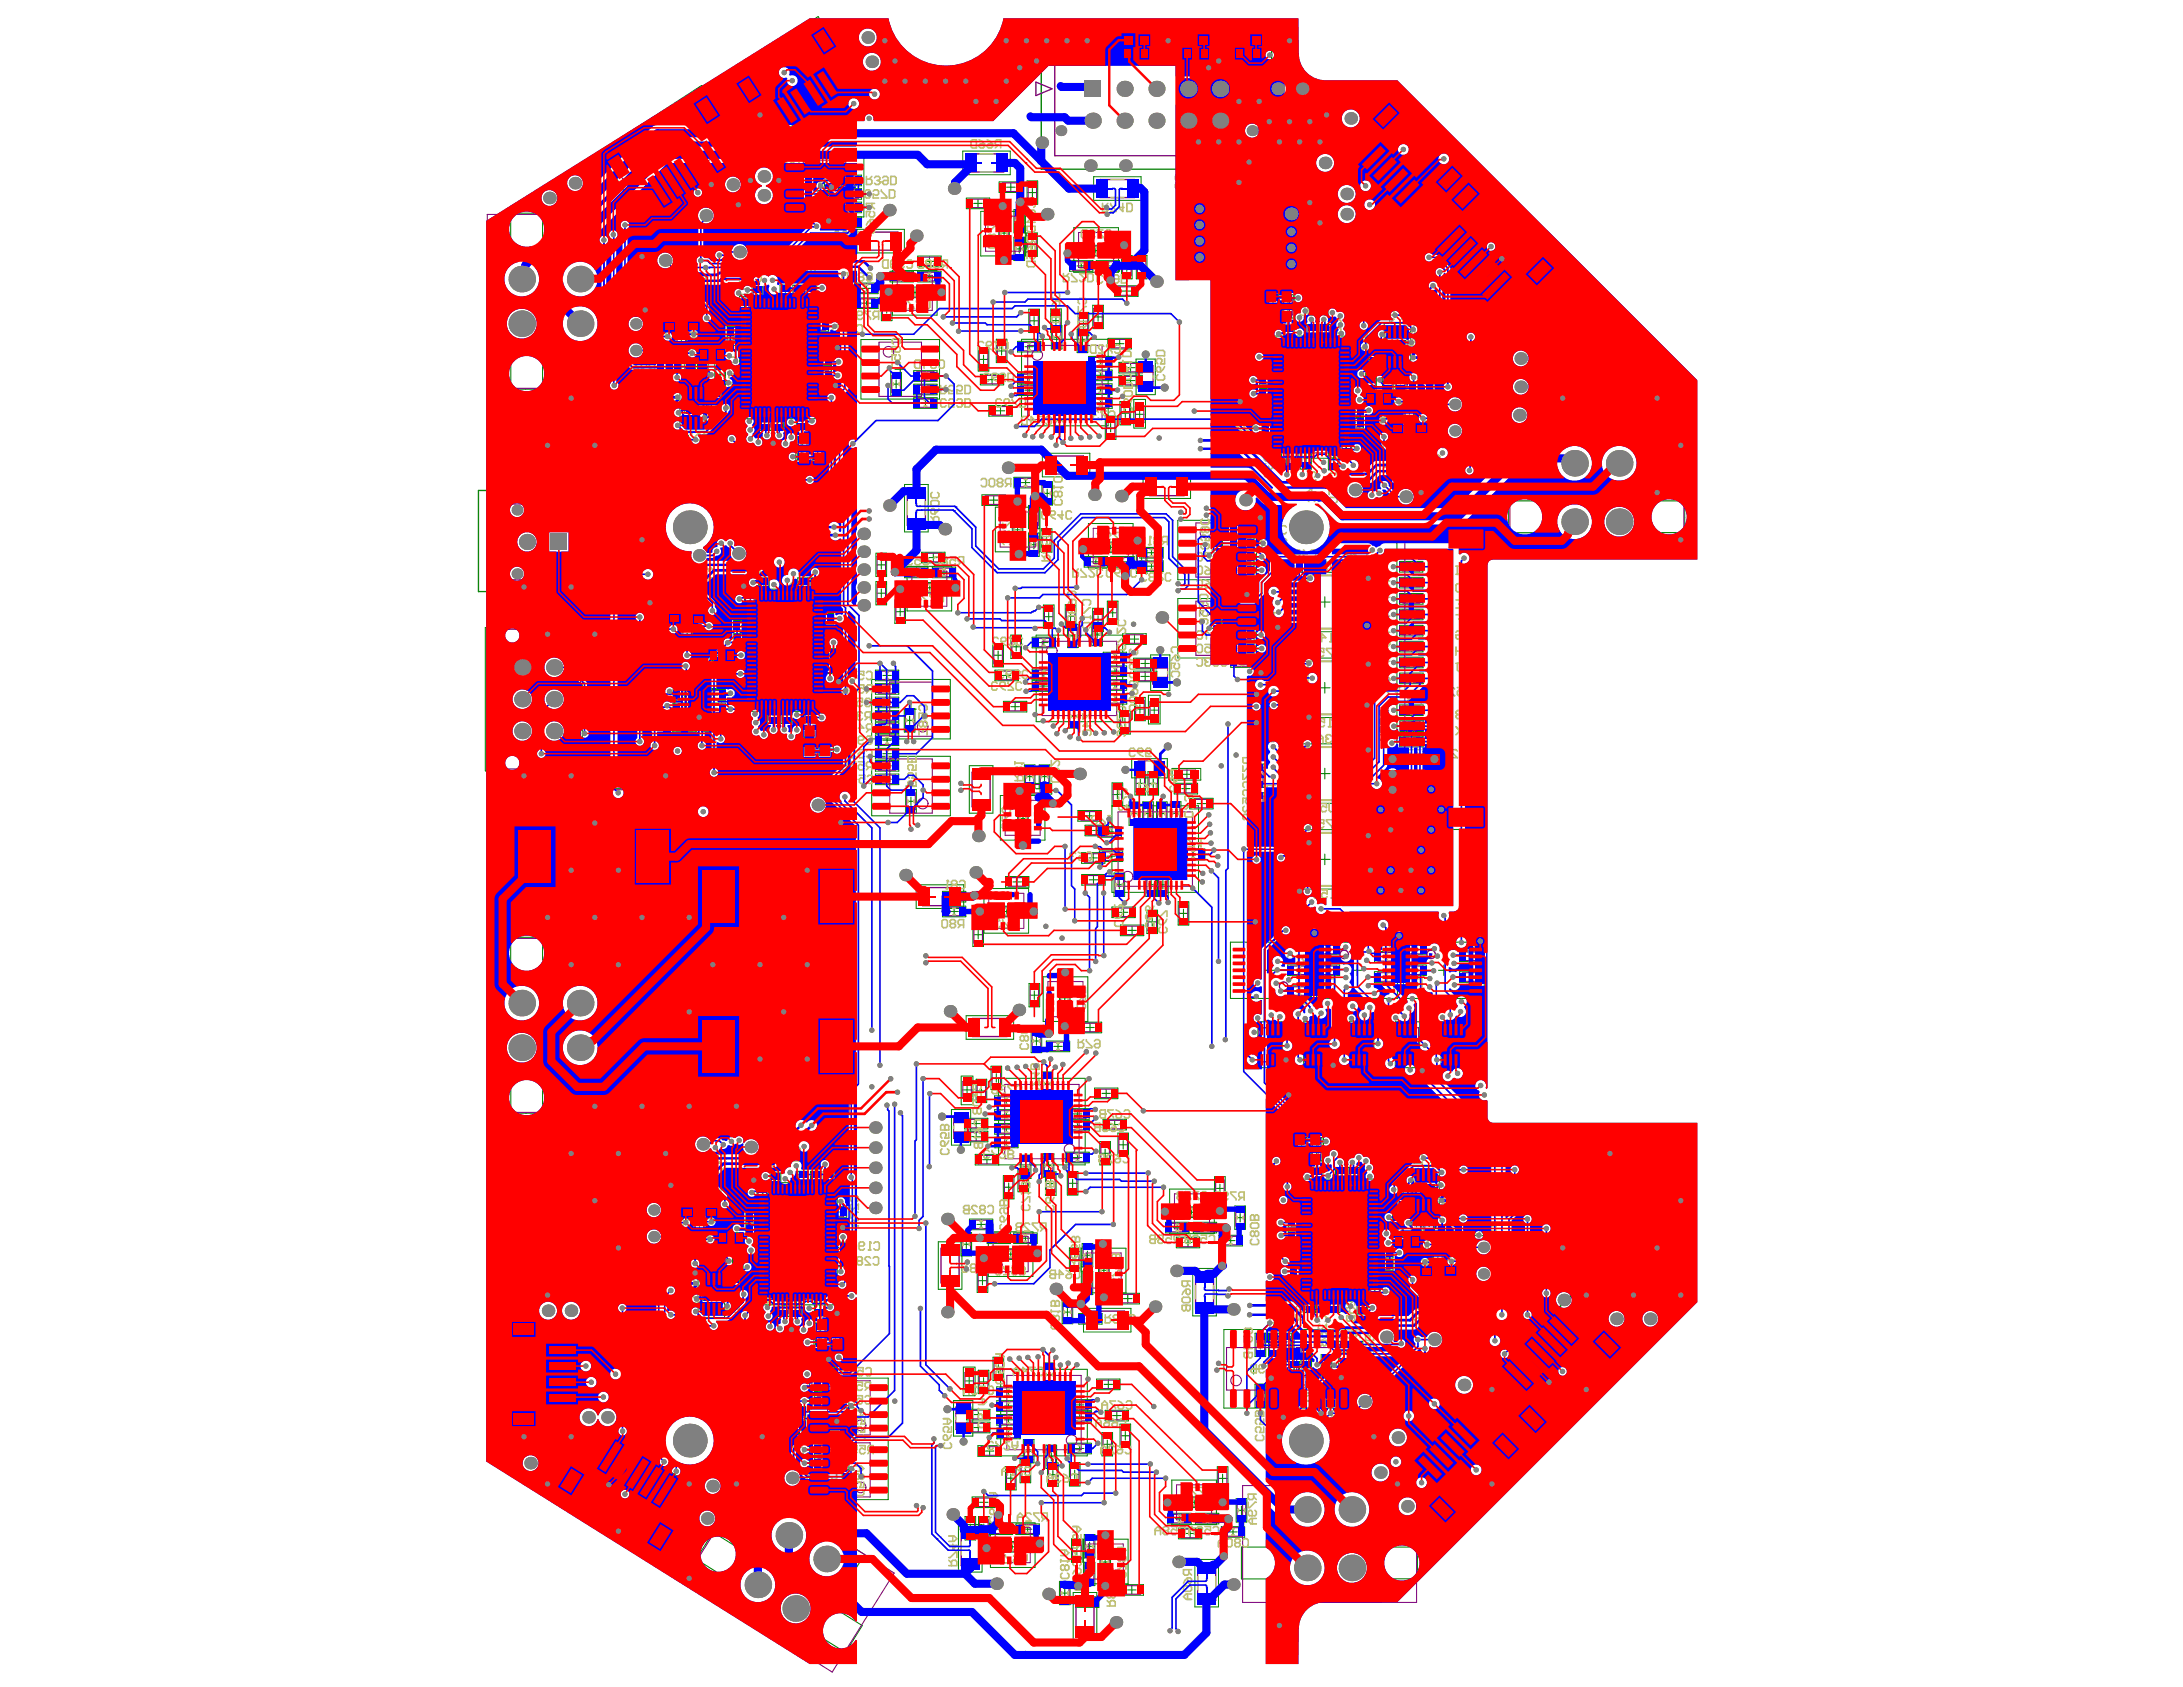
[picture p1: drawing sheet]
<svg xmlns="http://www.w3.org/2000/svg" width="279mm" height="216mm" viewBox="0 0 279 216" stroke-linecap="round" stroke-linejoin="round" font-family="sans-serif">
<g fill="#800080">
<path d="M103.6 76.1h1.3v1.3z"/>
<path d="M102.9 38.6h1.3v1.3z"/>
<path d="M163.4 56.7l1.3 1.3h-1.3z"/>
<path d="M167.1 164.6l1.2 1.2h-1.2z"/>
<path d="M105.2 152h1.3v1.3z"/>
</g>
<g fill="none" stroke="#800080" stroke-width=".14">
<path d="M94.1 9.4l10.2-6.6 4.5 6.8-10.3 6.7zM144.3 6.3h2.2v1.1h-2.2zM144.4 4.6h2.1v1.1h-2.1zM151.9 6.3h2.2v1.1h-2.2zM151.9 4.6h2.2v1.1h-2.2zM158.7 4.6h2.1v1.1h-2.1zM158.7 6.3h2.1v1.1h-2.1zM173.2 18.5l5.8-5.8 8.6 8.6-5.7 5.8zM62.4 27.4h14.9v22.3h-14.9zM83.5 39.6h1.1v2.2h-1.1zM84.8 35.6h1.1v2.2h-1.1zM85.1 39.7h1.1v2.1h-1.1z"/>
<path d="M86.4 35.6h1v2.2h-1zM86.7 39.6h1.1v2.2h-1.1zM87.9 35.9h1.1v2.2h-1.1zM88.3 39.6h1v2.2h-1zM94.8 38.7h1v2.2h-1zM95.3 38.6h8.9v14.3h-8.9zM96.4 37.1h1.1v2.2h-1.1zM100 36.9h1.1v2.2h-1.1zM101.3 22.6h2.2v1h-2.2zM101.3 24.3h2.2v1.1h-2.2zM101.6 36.9h1.1v2.2h-1.1zM102.8 20.5h5.5v6.9h-5.5z"/>
<path d="M103.3 36.9h1.1v2.2h-1.1zM104.8 24.8h1.1v2.2h-1.1zM107.7 22.6h2.2v1h-2.2zM107.7 24.3h2.2v1.1h-2.2zM107.7 26h2.2v1.1h-2.2zM107.7 27.9h2.2v1.1h-2.2zM109.8 36.4h2.2v1h-2.2zM109.8 38.3h2.2v1h-2.2zM112.9 38.5h1.1v2.1h-1.1zM114.3 34.9h2.2v1h-2.2zM116 36.9h2.2v1.1h-2.2zM117.9 34.9h2.1v1h-2.1z"/>
<path d="M117.9 32.9h2.1v1.1h-2.1zM124.1 25.5h2.2v1.1h-2.2zM128 28.7h1.1v2.2h-1.1zM128.3 23.4h2.2v1.1h-2.2zM129.9 30.8h1.1v2.1h-1.1zM129.9 27.2h1.1v2.2h-1.1zM131.5 30.2h1.1v2.2h-1.1zM131.6 23.6h1.1v2.1h-1.1zM131.8 40h1.1v2.1h-1.1zM134.6 39.9h1.1v2.2h-1.1zM137.3 33.5h2.2v1.1h-2.2zM139.2 31.5h2.1v1.1h-2.1z"/>
<path d="M140 39.5h1.1v2.1h-1.1zM140.7 33.5h2.2v1.1h-2.2zM143.1 36.7h2.2v1.1h-2.2zM143.7 33.1h1.1v2.2h-1.1zM145.6 33.1h1.1v2.2h-1.1zM162.4 38.1h1.1v2.2h-1.1zM164.3 38.1h1.1v2.2h-1.1zM179.9 39.6h2.1v1.1h-2.1zM83.5 43.1h1.1v2.1h-1.1zM84.6 46.5h2.2v1.1h-2.2zM84.9 52.6h1.1v2.2h-1.1zM84.9 48.5h1.1v2.2h-1.1z"/>
<path d="M85.5 55.9h2.2v1.1h-2.2zM86.7 43h1.1v2.2h-1.1zM87.8 50.3h1.1v2.2h-1.1zM87.8 46.9h1.1v2.2h-1.1zM89.4 46.9h1.1v2.2h-1.1zM89.4 50.3h1.1v2.2h-1.1zM90.1 44.9h2.1v1h-2.1zM91.1 50.3h1.1v2.2h-1.1zM91.6 46.9h1.1v2.1h-1.1zM93.5 43.7h2.1v1h-2.1zM93.5 41.9h2.1v1.1h-2.1zM97.5 52.5h1.1v2.2h-1.1z"/>
<path d="M99.1 52.5h1.1v2.2h-1.1zM102.1 52.4h1.1v2.2h-1.1zM102.2 56.3h1.1v2.2h-1.1zM103.5 41.2h2.1v1h-2.1zM103.8 47.5h2.2v1.1h-2.2zM103.8 45.6h2.2v1.1h-2.2zM104.1 56.3h1.1v2.2h-1.1zM112.5 43.8h5.4v6.9h-5.4zM114.2 48.1h1v2.1h-1zM117.4 47.6h2.1v1.1h-2.1zM117.4 49.3h2.1v1.1h-2.1zM117.4 51h2.1v1.1h-2.1z"/>
<path d="M125.3 44.9h1.1v2.2h-1.1zM125.9 48h2.2v1.1h-2.2zM127 52h2.1v1.1h-2.1zM127.6 43.8h1.1v2.2h-1.1zM130.6 43.8h2.2v1.1h-2.2zM130.6 47.9h2.2v1.1h-2.2zM130.6 49.4h2.2v1.1h-2.2zM131.5 44.2h9.5v9.5h-9.5zM134.7 42.1h1.1v2.2h-1.1zM135.1 52.7h1.1v2.2h-1.1zM139.1 42.5v2.2h-1.1v-2.2l1.2 .1v-2.2h-1.1v2.2M139.7 45.7h2.2v1.1h-2.2z"/>
<path d="M139.7 49.3h2.2v1h-2.2zM139.7 47.5h2.2v1.1h-2.2zM139.8 51h2.1v1.1h-2.1zM141.6 53.7h1.1v2.1h-1.1zM142.2 43.4h2.2v1.1h-2.2zM143.5 51.8h1.1v2.2h-1.1zM143.6 46.5h2.2v1.1h-2.2zM143.6 48.2h2.2v1.1h-2.2zM145.3 51.9h1.1v2.2h-1.1zM161.6 48h2.2v1.1h-2.2zM161.6 49.9h2.2v1h-2.2zM161.9 54.4h2.2v1h-2.2z"/>
<path d="M163.4 43.7h8.9v14.3h-8.9zM163.5 57.5h1.1v2.2h-1.1zM164.4 42h1.1v2.2h-1.1zM165 57.5h1.1v2.1h-1.1zM166.6 57.5h1.1v2.1h-1.1zM167.4 41.9h1.1v2.2h-1.1zM169 41.9h1.1v2.2h-1.1zM170.2 57.6h1v2.1h-1zM171.8 55.7h1.1v2.1h-1.1zM171.9 52h2.2v1.1h-2.2zM171.9 53.6h2.2v1h-2.2zM174.9 47.5h1.1v2.2h-1.1z"/>
<path d="M175.4 44h1.1v2.2h-1.1zM175.5 50.5h2.1v1.1h-2.1zM177.1 47.5h1.1v2.2h-1.1zM177.1 44h1.1v2.1h-1.1zM178.3 54.8h1.1v2.2h-1.1zM178.6 58.8h1v2.2h-1zM178.7 47.5h1.1v2.2h-1.1zM178.7 44h1.1v2.1h-1.1zM179.8 54.8h1.1v2.2h-1.1zM179.8 51.4h1.1v2.2h-1.1zM180.1 58.8h1.1v2.2h-1.1zM180.8 49h2.2v1.1h-2.2z"/>
<path d="M181.4 54.8h1.1v2.2h-1.1zM181.6 41.8h1.1v2.2h-1.1zM181.6 45.9h1.1v2.2h-1.1zM181.7 58.8h1.1v2.2h-1.1zM183 51.4h1.1v2.1h-1.1zM183 54.8h1.1v2.2h-1.1zM193.3 56.2h22.2v15h-22.2zM84.2 77.1h1.1v2.2h-1.1zM85.5 73h1.1v2.2h-1.1zM85.8 77h1.1v2.2h-1.1zM87.1 73h1.1v2.2h-1.1zM87.4 77.1h1.1v2.1h-1.1z"/>
<path d="M88.7 73h1.1v2.2h-1.1zM88.9 77.1h1.1v2.1h-1.1zM94.3 79.5h2.2v1.1h-2.2zM95.4 76.2h1.1v2.2h-1.1zM97.2 74.4h1.1v2.1h-1.1zM102.2 74.4h1.1v2.1h-1.1zM104.1 78.6h2.2v1.1h-2.2zM104.9 76.1h-8.8v14.3h8.8v-16h-1.1v2.1h1.1M105.4 74.4h1.1v2.1h-1.1zM112.3 71.2h1v2.2h-1zM112.3 74.8h1v2.2h-1zM114.7 77.2h1.1v2.2h-1.1z"/>
<path d="M116.2 72.7h2.2v1.1h-2.2zM117.9 74.7h2.2v1.1h-2.2zM118.4 70.8h2.1v1.1h-2.1zM119.7 72.7h2.2v1.1h-2.2zM126.1 63.5h2.2v1h-2.2zM129.7 66.7h1.1v2.2h-1.1zM130.2 61.2h2.2v1.1h-2.2zM131.8 68.6h1.1v2.2h-1.1zM131.8 65.1h1.1v2.2h-1.1zM133.4 68.1h1.1v2.2h-1.1zM133.5 62.1h1.1v2.1h-1.1zM133.7 77.8h1.1v2.2h-1.1z"/>
<path d="M136.5 77.8h1.1v2.2h-1.1zM139.2 71.4h2.1v1h-2.1zM140 78.3h1.1v2.1h-1.1zM141.1 69.5h2.1v1.1h-2.1zM141.9 77.3h1.1v2.2h-1.1zM142.6 71.4h2.2v1h-2.2zM145.6 70.8h1.1v2.2h-1.1zM146.3 70.2h2.2v1.1h-2.2zM146.3 71.9h2.2v1.1h-2.2zM153.1 76.9h5.4v7h-5.4zM153.1 66.9h5.4v7h-5.4zM155.1 77.2h1.1v2.2h-1.1z"/>
<path d="M155.2 67.4h1.1v2.1h-1.1zM157.9 72.4h2.2v1.1h-2.2zM157.9 65.5h2.2v1.1h-2.2zM157.9 67.3h2.2v1h-2.2zM157.9 69h2.2v1.1h-2.2zM157.9 70.7h2.2v1.1h-2.2zM157.9 74.2h2.2v1.1h-2.2zM164.1 71.9h2.2v1.1h-2.2zM166.8 73.6h5.5v6.8h-5.5zM172.3 72h2.1v1.1h-2.1zM179.5 72h2.2v1.1h-2.2zM179.5 76.1h2.2v1.1h-2.2z"/>
<path d="M179.5 74h2.2v1.1h-2.2zM179.5 78.1h2.2v1.1h-2.2zM179.8 68.4h9.5v36.7h-9.5zM183.2 72h2.2v1.1h-2.2zM183.2 76.1h2.2v1.1h-2.2zM183.2 78.1h2.2v1.1h-2.2zM183.2 74h2.2v1.1h-2.2zM62.4 80.5h11.9v17.9h-11.9zM83.5 86.8h1.1v2.2h-1.1zM83.6 90.8h1v2.2h-1zM84.2 80.5h1.1v2.2h-1.1zM86.5 92.4h2.2v1.1h-2.2z"/>
<path d="M86.6 86.3h2.1v1.1h-2.1zM86.6 88.4h2.1v1.1h-2.1zM86.6 90.1h2.1v1.1h-2.1zM87.4 80.5h1.1v2.2h-1.1zM90.2 92.4h2.2v1.1h-2.2zM90.2 88.4h2.2v1.1h-2.2zM90.2 90.1h2.2v1.1h-2.2zM91.3 83.3h2.2v1.1h-2.2zM94.3 90.8h1v2.1h-1zM94.3 81.2h2.2v1.1h-2.2zM98.4 90h1.1v2.2h-1.1zM100.1 90h1.1v2.2h-1.1z"/>
<path d="M103.1 94.1h1.1v2.1h-1.1zM103.1 89.9h1.1v2.2h-1.1zM104.6 83.1h2.1v1.1h-2.1zM104.6 85h2.1v1.1h-2.1zM105 94.1h1.1v2.1h-1.1zM112.5 85.9h2.1v1.1h-2.1zM112.5 87.6h2.1v1.1h-2.1zM112.5 89.4h2.1v1h-2.1zM112.5 91.1h2.1v1.1h-2.1zM112.5 92.6h2.1v1.1h-2.1zM112.5 94.2h2.1v1.1h-2.1zM112.5 95.9h2.1v1.1h-2.1z"/>
<path d="M112.5 97.5h2.1v1.1h-2.1zM112.5 99.2h2.1v1.1h-2.1zM113.9 87.3h5.4v6.9h-5.4zM113.9 97.1h5.4v7h-5.4zM115.9 91.1h1.1v2.2h-1.1zM127.2 82.8h1.1v2.1h-1.1zM127.7 85.9h2.2v1.1h-2.2zM128.8 89.9h2.2v1.1h-2.2zM129.5 81.7h1.1v2.2h-1.1zM131.2 98.3h1.1v2.2h-1.1zM132.5 81.7h2.2v1.1h-2.2zM132.5 85.8h2.2v1h-2.2z"/>
<path d="M132.5 87.3h2.2v1h-2.2zM133.1 98.3h1.1v2.2h-1.1zM133.4 82.1h9.5v9.5h-9.5zM136.8 80.3h1.1v2.2h-1.1zM136.9 90.6h1.1v2.2h-1.1zM139.9 80.1h1.1v2.1h-1.1zM141.6 83.6h2.2v1.1h-2.2zM141.6 87.1h2.2v1.1h-2.2zM141.6 85.4h2.2v1h-2.2zM141.6 88.9h2.2v1.1h-2.2zM143.4 91.4h1.1v2.1h-1.1zM144.1 81.2h2.2v1.1h-2.2z"/>
<path d="M145.4 89.7h1v2.1h-1zM145.4 99.2h1.1v2.1h-1.1zM145.5 86h2.2v1.1h-2.2zM145.5 84.4h2.2v1.1h-2.2zM147.1 99.2h1v2.1h-1zM147.2 89.8h1.1v2.2h-1.1zM150.8 98.5h2.2v1.1h-2.2zM157.9 80.7h2.2v1.1h-2.2zM157.9 82.4h2.2v1.1h-2.2zM157.9 84.2h2.2v1.1h-2.2zM160.6 98.2h1v2.2h-1zM164.1 80.9h2.2v1.1h-2.2z"/>
<path d="M164.1 82.9h2.2v1.1h-2.2zM164.1 93.9h2.2v1h-2.2zM166.8 84.6h5.5v6.8h-5.5zM166.8 95.6h5.5v6.8h-5.5zM172.3 83h2.1v1.1h-2.1zM172.3 94h2.1v1.1h-2.1zM172.3 80.9h2.2v1.1h-2.2zM179.5 80.2h2.2v1.1h-2.2zM179.5 82.2h2.2v1.1h-2.2zM179.6 90.4h2.1v1h-2.1zM179.6 84.2h2.1v1.1h-2.1zM179.6 86.3h2.1v1.1h-2.1z"/>
<path d="M179.6 94.4h2.1v1h-2.1zM179.6 92.4h2.2v1.1h-2.2zM183.2 82.2h2.2v1.1h-2.2zM183.2 80.2h2.2v1.1h-2.2zM183.2 90.4h2.2v1h-2.2zM183.2 84.2h2.2v1.1h-2.2zM183.2 86.3h2.2v1.1h-2.2zM183.3 92.4h2.1v1.1h-2.1zM183.3 94.4h2.2v1h-2.2zM66.9 101.1h18.3v17.1h-18.3zM90.4 106.2h18.3v17.1h-18.3zM116.1 101.5h1v2.1h-1z"/>
<path d="M121 114.2h2.2v1.1h-2.2zM121 116.1h2.2v1.1h-2.2zM124.7 118.5h1v2.2h-1zM127.8 116.1h2.1v1.1h-2.1zM129.1 112.3h2.2v1.1h-2.2zM130.4 103.7h1.1v2.1h-1.1zM132 100.4h2.2v1.1h-2.2zM138.4 103.9h2.1v1.1h-2.1zM138.8 109.3h2.2v1h-2.2zM138.9 112.1h2.1v1h-2.1zM139.3 105.7h2.2v1.1h-2.2zM140.9 105.9h2.2v1.1h-2.2z"/>
<path d="M141.1 109h2.2v1.1h-2.2zM142.5 100.6h1.1v2.2h-1.1zM142.7 112.1h1.1v2.2h-1.1zM142.7 116.2h2.2v1.1h-2.2zM143.1 103.9h9.5v9.5h-9.5zM143.8 118.5h2.2v1.1h-2.2zM144.6 103h1.1v2.2h-1.1zM146.4 103h1.1v2.2h-1.1zM146.8 112.1h1.1v2.2h-1.1zM146.9 116.9h1.1v2.2h-1.1zM148.2 103h1v2.2h-1zM148.3 112.1h1.1v2.2h-1.1z"/>
<path d="M149.9 103h1.1v2.2h-1.1zM150.7 100.4h2.2v1.1h-2.2zM150.9 115.8h1.1v2.2h-1.1zM151.6 108.8h2.2v1.1h-2.2zM152.7 102.3h2.2v1.1h-2.2zM160.6 101.9h1v2.1h-1zM164 103h2.1v1.1h-2.1zM164.1 104.8h2.2v1.1h-2.2zM166.8 106.6h5.5v6.8h-5.5zM172.2 103.1h2.2v1h-2.2zM172.3 105h2.1v1.1h-2.1zM62.4 120.1h14.9v22.3h-14.9z"/>
<path d="M90.4 125.3h18.3v17.2h-18.3zM123.2 138.4h1.1v2.2h-1.1zM125.1 138.5h1.1v2.2h-1.1zM127 136.9h1.1v2.1h-1.1zM128.6 138.8h9.5v9.5h-9.5zM131.8 126.3h1.1v2.1h-1.1zM132.1 132.1h1.1v2.2h-1.1zM133.5 137.6h1.1v2.2h-1.1zM134.3 133.4h2.2v1.1h-2.2zM135.7 126.6h1.1v2.2h-1.1zM138.4 131h2.2v1h-2.2zM140.5 139.4h2.2v1.1h-2.2z"/>
<path d="M161.1 131.5h2.9v4.4h-2.9zM165.2 123.6h2.2v1.1h-2.2zM165.2 126.3h2.2v1.1h-2.2zM167 131.5h2.9v4.4h-2.9zM168.9 123.6h2.2v1.1h-2.2zM168.9 121h2.2v1.1h-2.2zM172.8 131.5h2.9v4.4h-2.9zM176.3 124.5h2.2v1.1h-2.2zM176.3 121.9h2.2v1.1h-2.2zM178.7 131.5h2.9v4.4h-2.9zM180 123.6h2.1v1.1h-2.1zM180 121h2.1v1.1h-2.1z"/>
<path d="M184.6 131.5h2.8v4.4h-2.8zM187.2 124.5h2.2v1.1h-2.2zM187.2 121.8h2.2v1.1h-2.2zM85.8 153.1h1.1v2.1h-1.1zM85.8 156.5h1.1v2.1h-1.1zM86.9 159.9h2.2v1.1h-2.2zM87.1 149h1.1v2.2h-1.1zM87.4 153h1.1v2.1h-1.1zM88.7 149h1.1v2.2h-1.1zM89 156.4h1.1v2.2h-1.1zM89 153h1.1v2.2h-1.1zM90.3 149h1v2.2h-1z"/>
<path d="M90.5 153h1.1v2.2h-1.1zM92.5 157.9h2.1v1.1h-2.1zM95.9 156.8h2.2v1.1h-2.2zM95.9 155.3h2.2v1.1h-2.2zM97 152.2h1.1v2.2h-1.1zM97.6 152h8.9v14.3h-8.9zM98.7 150.5h1.1v2.2h-1.1zM102.3 150.3h1.1v2.2h-1.1zM103.9 150.3h1.1v2.2h-1.1zM105.5 150.3h1.1v2.2h-1.1zM105.7 159.1h2.2v1.1h-2.2zM105.8 154.6h2.2v1.1h-2.2z"/>
<path d="M123.1 158.2h1.1v2.1h-1.1zM123.8 144.9h2.2v1.1h-2.2zM123.9 143.3h2.1v1h-2.1zM124.5 156.2h2.2v1h-2.2zM125.2 147.9h2.2v1.1h-2.2zM126.8 157.9h2.1v1.1h-2.1zM127.7 140.4h2.2v1.1h-2.2zM127.7 142.2h2.2v1h-2.2zM127.7 143.9h2.2v1.1h-2.2zM127.7 145.7h2.2v1.1h-2.2zM128.3 160h2.2v1h-2.2zM128.6 150.9h1v2.1h-1z"/>
<path d="M130.2 157.9h2.1v1.1h-2.1zM130.4 149.9h1.1v2.2h-1.1zM130.7 148.2h1.1v2.2h-1.1zM133.7 148.1h1v2.1h-1zM133.9 150.4h1.1v2.2h-1.1zM136.7 150.4h1.1v2.1h-1.1zM136.8 142h2.2v1.1h-2.2zM136.8 143.5h2.2v1.1h-2.2zM136.8 147.6h2.2v1.1h-2.2zM138.6 159.6h1.1v2.1h-1.1zM140.9 146.5h1.1v2.2h-1.1zM141.6 143.4h2.2v1.1h-2.2z"/>
<path d="M143.2 145.4h1.1v2.2h-1.1zM149.6 156.6h2.2v1.1h-2.2zM151 158.5h2.1v1.1h-2.1zM151.4 154.6h2.2v1.1h-2.2zM153.1 156.6h2.2v1.1h-2.2zM155.6 151h1.1v2.2h-1.1zM156.4 158.2h2.2v1.1h-2.2zM158.2 154.7h1.1v2.2h-1.1zM165.3 155.8h2.2v1.1h-2.2zM165.3 157.7h2.2v1.1h-2.2zM166.1 146h1v2.2h-1zM167.1 151.6h8.8v14.2h-8.8z"/>
<path d="M168 146h1.1v2.2h-1.1zM168.1 149.9h1.1v2.2h-1.1zM171.1 149.8h1.1v2.2h-1.1zM172.7 149.8h1.1v2.2h-1.1zM175.7 159.8h2.2v1.1h-2.2zM178.4 155.8h1.1v2.2h-1.1zM179 158.4h2.2v1.1h-2.2zM179.1 152h1.1v2.2h-1.1zM180.7 152h1.1v2.2h-1.1zM180.7 155.4h1.1v2.2h-1.1zM182.4 152h1.1v2.2h-1.1zM182.4 155.4h1.1v2.2h-1.1z"/>
<path d="M183.5 159.3h1.1v2.2h-1.1zM183.5 147.5h2.2v1.1h-2.2zM184.5 156.9h2.2v1.1h-2.2zM185.3 149.7h1.1v2.2h-1.1zM185.3 153.8h1.1v2.1h-1.1zM186.7 159.2h1.1v2.2h-1.1zM64.4 169.7h8.1v12.3h-8.1zM87.2 166h1.1v2.2h-1.1zM87.2 161.9h1.1v2.2h-1.1zM87.9 169.3h2.1v1.1h-2.1zM90.1 160.3h1.1v2.2h-1.1zM90.1 163.8h1.1v2.2h-1.1z"/>
<path d="M91.7 160.3h1.1v2.2h-1.1zM91.7 163.8h1.1v2.2h-1.1zM93.4 163.8h1.1v2.2h-1.1zM93.9 160.3h1.1v2.2h-1.1zM99.8 165.9h1.1v2.2h-1.1zM101.4 165.9h1.1v2.2h-1.1zM104.4 165.8h1.1v2.2h-1.1zM104.5 169.7h1.1v2.2h-1.1zM104.6 175.1h2.2v1.1h-2.2zM104.6 176.9h2.2v1.1h-2.2zM104.6 178.8h2.2v1.1h-2.2zM105.7 160.9h2.2v1.1h-2.2z"/>
<path d="M105.9 176.7h5.5v6.9h-5.5zM106.4 169.7h1.1v2.2h-1.1zM123.5 175.6h1.1v2.2h-1.1zM125.2 162.8h1.1v2.2h-1.1zM125.3 175.8h1.1v2.1h-1.1zM127.2 174.1h1.1v2.2h-1.1zM128 177.6h2.1v1.1h-2.1zM128 179.4h2.2v1.1h-2.2zM128.9 176h9.5v9.5h-9.5zM133.8 174.8h1v2.2h-1zM136.1 166.8h1.1v2.2h-1.1zM137 160.1h1.1v2.2h-1.1z"/>
<path d="M137.1 179.3h2.2v1h-2.2zM138.5 168.2h2.1v1.1h-2.1zM138.6 163.1h1.1v2.2h-1.1zM140.7 161.5h1.1v2.2h-1.1zM140.8 176.6h2.1v1.1h-2.1zM143.3 165.6h2.1v1.1h-2.1zM157 172.5h6.9v5.4h-6.9zM160.8 171h1.1v2.2h-1.1zM160.8 177.5h1.1v2.2h-1.1zM162.5 171h1.1v2.2h-1.1zM163.4 174.7h1v2.1h-1zM164.1 171h1v2.2h-1z"/>
<path d="M165.1 174.7h1.1v2.1h-1.1zM165.6 162.2h2.2v1.1h-2.2zM166 172.5h6.9v5.4h-6.9zM166.6 172.5v2.2h1.1v-2.2M167.2 165.4h1v2.2h-1zM168.7 165.4h1.1v2.2h-1.1zM169.2 173.8h1.1v2.2h-1.1zM169.7 177.4h1.1v2.2h-1.1zM170.3 165.4h1.1v2.2h-1.1zM171.5 172.1h1.1v2.1h-1.1zM173.2 172.1h1.1v2.1h-1.1zM173.8 165.6h1.1v2.2h-1.1z"/>
<path d="M175.4 163.5h1.1v2.2h-1.1zM175.7 161.3h2.2v1.1h-2.2zM182 162.7h1.1v2.2h-1.1zM182.2 166.7h1.1v2.2h-1.1zM183.5 162.7h1.1v2.2h-1.1zM183.8 166.7h1.1v2.2h-1.1zM185.1 162.7h1.1v2.1h-1.1zM185.4 166.7h1.1v2.2h-1.1zM186.7 162.7h1.1v2.1h-1.1zM95.6 189.5l18.8 11.8-7.9 12.7-18.9-11.8zM100.5 180.1h2.2v1.1h-2.2zM100.5 181.9h2.2v1.1h-2.2z"/>
<path d="M100.5 183.6h2.2v1.1h-2.2zM104.7 183.3h2.2v1h-2.2zM104.7 185h2.2v1.1h-2.2zM104.7 186.7h2.2v1.1h-2.2zM105.9 184.6h5.5v7h-5.5zM107.9 189h1.1v2.2h-1.1zM107.9 181h1.1v2.2h-1.1zM123.6 194.5h1.1v2.2h-1.1zM124.1 180.5h2.2v1.1h-2.2zM124.1 182.1h2.2v1.1h-2.2zM124.8 191.7h2.2v1.1h-2.2zM125.4 194.5h1.1v2.2h-1.1z"/>
<path d="M125.6 185.2h2.1v1h-2.1zM127 195.2h2.2v1.1h-2.2zM128 181.2h2.2v1.1h-2.2zM128 182.9h2.2v1.1h-2.2zM128.5 197.4h2.1v1.1h-2.1zM128.8 188.1h1.1v2.2h-1.1zM130.4 195.2h2.2v1.1h-2.2zM130.7 187.2h1.1v2.2h-1.1zM131.1 184.6h1.1v2.2h-1.1zM134 185.4h1.1v2.1h-1.1zM134.2 187.6h1.1v2.2h-1.1zM137 187.6h1.1v2.2h-1.1z"/>
<path d="M137.1 184.8h2.2v1.1h-2.2zM137.1 180.8h2.2v1h-2.2zM137.3 197.4h1.1v2.1h-1.1zM138.9 196.8h1.1v2.2h-1.1zM140.9 198.8h1.1v2.2h-1.1zM141.2 183.7h1.1v2.2h-1.1zM141.9 180.6h2.1v1.1h-2.1zM143.5 182.7h1.1v2.1h-1.1zM149.9 193.8h2.1v1.1h-2.1zM151.2 195.7h2.2v1.1h-2.2zM151.8 191.7h2.1v1.1h-2.1zM153.4 193.8h2.2v1.1h-2.2z"/>
<path d="M155.9 188.1h1.1v2.2h-1.1zM156.7 195.5h2.2v1.1h-2.2zM158.4 192.2h1v2.2h-1zM159 190.1h22.3v15h-22.3zM180.4 189.5l8.7-8.6 5.8 5.7-8.7 8.7zM135.7 202.8h1.1v2.2h-1.1zM138.1 204.5h2.1v1.1h-2.1zM138.9 200.3h1.1v2.2h-1.1zM143.8 202.9h2.1v1.1h-2.1z"/>
<circle cx="104" cy="21.7" r=".68"/>
<circle cx="113.7" cy="45" r=".68"/>
<circle cx="132.8" cy="45.4" r=".68"/>
<circle cx="154.3" cy="68.1" r=".68"/>
<circle cx="154.3" cy="78.2" r=".68"/>
<circle cx="171.1" cy="74.9" r=".41"/>
<circle cx="118.1" cy="93" r=".68"/>
<circle cx="134.6" cy="83.3" r=".68"/>
<circle cx="171.1" cy="85.9" r=".41"/>
<circle cx="171.1" cy="96.8" r=".41"/>
<circle cx="118.1" cy="102.8" r=".68"/>
<circle cx="144.3" cy="112.2" r=".68"/>
<circle cx="171.1" cy="107.8" r=".41"/>
<circle cx="136.9" cy="147.1" r=".68"/>
<circle cx="158.2" cy="176.7" r=".68"/>
<circle cx="167.2" cy="176.7" r=".68"/>
<circle cx="110.1" cy="190.4" r=".68"/>
<circle cx="110.1" cy="182.4" r=".68"/>
<circle cx="137.2" cy="184.3" r=".68"/>
</g>
<g fill="none" stroke="#008000" stroke-width=".13">
<path d="M93.3 9.5l11.4-7.4 5.4 8.3-11.4 7.4zM123.2 19.3h6.1v3.1h-6.1zM143.5 4.4h3.7v1.5h-3.7zM143.9 6.2h3v1.3h-3zM144.9 5.1h1.1M145.4 4.6v1.1M151.1 4.4h3.7v1.5h-3.7zM151.5 6.2h3v1.3h-3zM152.5 5.1h1.1M153 4.6v1.1M155.3 19.5h8.2v4.5h.7v11.3h-9.6v-11.3h.7zM157.8 4.4h3.7v1.5h-3.7z"/>
<path d="M158.3 6.2h3v1.3h-3zM159.2 5.1h1.1M159.7 4.6v1.1M171.7 19l7.1-7 9.6 9.6-7 7zM79.7 40h3.4v6.3h-3.4zM83.4 39.2h1.3v3h-1.3zM84.6 35.2h1.4v3h-1.4zM85 39.3h1.3v2.9h-1.3zM86.2 35.2h1.4v3h-1.4zM86.5 39.2h1.4v3h-1.4zM87.8 35.5h1.3v3h-1.3zM88.1 39.2h1.4v3h-1.4z"/>
<path d="M94.6 38.3h1.4v3h-1.4zM94.6 38h10.2v15.6h-10.2zM96.3 36.7h1.3v3h-1.3zM99.8 36.5h1.4v3h-1.4zM100.5 20.2h10.1v7.6h-10.1zM100.9 22.4h3v1.4h-3zM100.9 24.1h3v1.4h-3zM101.5 36.5h1.3v3h-1.3zM103.2 36.5h1.3v3h-1.3zM104.7 24.4h1.4v3h-1.4zM107.3 22.4h3v1.4h-3zM107.3 24.1h3v1.4h-3z"/>
<path d="M107.3 25.9h3v1.3h-3zM107.3 27.8v1.3h3v-1.3M109.4 36.2h3v1.4h-3zM109.4 38.1h3v1.4h-3zM109.7 29.4h6v3h-6zM112.8 38.1h1.4v2.9h-1.4zM113.9 34.7h3v1.4h-3zM114.2 34.6h5.7v5.7h-5.7zM115.6 36.7h3v1.4h-3zM117.5 34.7h2.9v1.4h-2.9zM117.5 32.8h3v1.3h-3zM123.7 25.3h3v1.4h-3z"/>
<path d="M125.5 27h5.7v5.8h-5.7zM127.8 28.3h1.4v3h-1.4zM127.9 23.3h3v1.3h-3zM129.8 26.8h1.3v3h-1.3zM129.8 30.4h1.3v2.9h-1.3zM131.4 29.8h1.4v3h-1.4zM131.5 23.2h1.3v2.9h-1.3zM131.7 39.6h1.3v3h-1.3zM134.5 39.5h1.3v3h-1.3zM136.9 33.4h3v1.3h-3zM137.4 29.1h5.7v5.8h-5.7zM138 40h1.3v3h-1.3z"/>
<path d="M138.8 31.4h2.9v1.4h-2.9zM139.9 39.1h1.3v3h-1.3zM140 22.6h6v3h-6zM140.3 33.4h3v1.3h-3zM142.7 36.6h3v1.3h-3zM143.5 32.7h1.4v3h-1.4zM145.4 32.7h1.4v3h-1.4zM152.1 20.8h2.4v4.5h-2.4zM161.6 36.9h4.1v4.7h-4.1zM162.3 37.7h1.3v3h-1.3zM164.2 37.7h1.3v3h-1.3zM164.3 20.9h2.5v4.6h-2.5z"/>
<path d="M179.4 39.5h3v1.3h-3zM83.4 42.7h1.3v2.9h-1.3zM84.2 46.4h3v1.3h-3zM84.7 48.1h1.4v3h-1.4zM84.7 52.2h1.4v3h-1.4zM85.1 55.8h3v1.3h-3zM86.5 42.6h1.4v3h-1.4zM87 49.2h3.4v6h-3.4zM87.6 49.9h1.4v3h-1.4zM87.6 46.5h1.4v3h-1.4zM89.3 49.9h1.3v3h-1.3zM89.3 46.5h1.3v3h-1.3z"/>
<path d="M89.7 44.7h2.9v1.4h-2.9zM90.9 49.9h1.4v3h-1.4zM91.5 46.5h1.3v3h-1.3zM93 43.5h3v1.4h-3zM93.1 41.8h3v1.3h-3zM97.3 52.1h1.4v3h-1.4zM98.9 52.1h1.4v3h-1.4zM101.9 55h4v4.7h-4zM101.9 55v-3h1.4v3M102.1 55.9h1.3v3h-1.3zM103.1 41h3v1.4h-3zM103.4 45.4h3v1.4h-3z"/>
<path d="M103.4 47.3h3v1.4h-3zM104 55.9h1.3v3h-1.3zM110.2 43.5h10.1v7.6h-10.1zM114 47.7h1.4v3h-1.4zM116.9 47.4h3v1.4h-3zM116.9 49.2h3v1.3h-3zM116.9 50.9h3v1.4h-3zM125.2 44.5h1.4v3h-1.4zM125.5 47.9h3v1.4h-3zM126.6 51.9h3v1.4h-3zM127.5 43.4h1.4v3h-1.4zM130.2 49.3h3v1.3h-3z"/>
<path d="M130.2 43.7h3v1.3h-3zM130.2 47.8h3v1.3h-3zM130.7 43.4h11.1v11.1h-11.1zM133.4 58h6.1v3h-6.1zM134.6 41.7h1.3v3h-1.3zM134.9 52.3h1.4v3h-1.4zM137.9 42.1h1.3v3h-1.3zM139.3 45.6h3v1.4h-3zM139.3 47.4h3v1.3h-3zM139.3 49.1h3v1.4h-3zM139.4 50.9h2.9v1.4h-2.9zM141.5 53.2h1.3v3h-1.3z"/>
<path d="M141.8 43.3h3v1.4h-3zM143.2 46.4h3v1.3h-3zM143.2 48h3v1.4h-3zM143.3 51.4h1.4v3h-1.4zM145.1 51.1h1.5v3.7h-1.5zM145.3 53h1.1M145.4 46h2.5v4.5h-2.5zM145.9 52.5v1.1M161.2 47.9h3v1.4h-3zM161.2 49.7h3v1.4h-3zM161.5 54.2h3v1.4h-3zM162.7 43h10.2v15.6h-10.2z"/>
<path d="M163.3 57.1h1.4v3h-1.4zM164.3 41.6v3h1.4v-3M164.9 57.1h1.3v2.9h-1.3zM166.5 57.1h1.3v2.9h-1.3zM167.3 41.5h1.3v3h-1.3zM168.9 41.5h1.3v3h-1.3zM170 57.1h1.4v3h-1.4zM171.5 51.9h3v1.3h-3zM171.5 53.4h3v1.4h-3zM171.6 55.2h1.4v3h-1.4zM174.8 47.1h1.4v3h-1.4zM175.1 50.4h3v1.3h-3z"/>
<path d="M175.3 43.6h1.3v3h-1.3zM176.9 47.1h1.4v3h-1.4zM176.9 43.6h1.4v3h-1.4zM177.2 41.4h3.4v6h-3.4zM178.2 54.4h1.3v3h-1.3zM178.4 58.4h1.4v3h-1.4zM178.6 47.1h1.3v3h-1.3zM178.6 43.6h1.3v3h-1.3zM179.7 54.4h1.4v3h-1.4zM179.7 51h1.4v3h-1.4zM180 58.4h1.4v3h-1.4zM180.4 48.9h3v1.3h-3z"/>
<path d="M181.2 54.4h1.4v3h-1.4zM181.5 41.4h1.3v3h-1.3zM181.5 45.5h1.3v3h-1.3zM181.6 58.4h1.4v3h-1.4zM182.9 51h1.3v2.9h-1.3zM182.9 54.4h1.3v3h-1.3zM184.5 50.3h3.4v6.3h-3.4zM84.1 76.7h1.3v3h-1.3zM85.3 72.6h1.4v3h-1.4zM85.7 76.6h1.4v3h-1.4zM86.9 72.6h1.4v3h-1.4zM87.3 76.7h1.3v2.9h-1.3z"/>
<path d="M88.6 72.6h1.3v3h-1.3zM88.8 76.7h1.3v2.9h-1.3zM93.9 79.4h3v1.4h-3zM95.3 75.8h1.4v3h-1.4zM95.4 75.4h10.2v15.6h-10.2zM97.1 74h1.4v2.9h-1.4zM102.1 74h1.4v2.9h-1.4zM103.7 74h1.3v2.9h-1.3zM103.7 78.5h3v1.4h-3zM105.2 73.9h1.4v3h-1.4zM112.1 70.8h1.4v3h-1.4zM112.1 74.4h1.4v3h-1.4z"/>
<path d="M114.5 76.8h1.4v3h-1.4zM115.8 62h3v6.1h-3zM115.8 72.6h3v1.3h-3zM116.1 72.5h5.7v5.7h-5.7zM117.5 74.5h3v1.4h-3zM118 70.7h3v1.3h-3zM119.3 72.6h3v1.3h-3zM125.7 63.3h3v1.4h-3zM127.4 64.9h5.7v5.7h-5.7zM129.6 66.3h1.3v3h-1.3zM129.8 61.1h3v1.3h-3zM131.6 64.7h1.4v3h-1.4z"/>
<path d="M131.6 68.2h1.4v3h-1.4zM133.3 67.7h1.3v3h-1.3zM133.4 61.6h1.3v3h-1.3zM133.5 77.4h1.4v3h-1.4zM136.3 77.4h1.4v3h-1.4zM136.6 79.9h1.4v3h-1.4zM138.8 71.2h3v1.4h-3zM139.3 67h5.7v5.7h-5.7zM139.7 79.7h1.4v2.9h-1.4zM139.9 77.8h1.3v3h-1.3zM140.7 69.4h2.9v1.3h-2.9zM141.7 76.9h1.4v3h-1.4z"/>
<path d="M142.2 71.2h3v1.4h-3zM145.4 70.4h1.4v3h-1.4zM145.9 70.1h3v1.3h-3zM145.9 71.8h3v1.3h-3zM146.3 60.8h6.1v3h-6.1zM150.7 76.6h10.1v7.6h-10.1zM150.7 66.6h10.1v7.6h-10.1zM155 76.8h1.4v3h-1.4zM155.1 66.9h1.4v3h-1.4zM157.5 65.4h3v1.4h-3zM157.5 67.1h3v1.4h-3zM157.5 68.8h3v1.4h-3z"/>
<path d="M157.5 70.6h3v1.3h-3zM157.5 72.3h3v1.4h-3zM157.5 74h3v1.4h-3zM163.7 71.8h3v1.3h-3zM174.6 73.2v7.7h-10.1v-7.7l10.3 .1v-1.4h-2.9v1.4M179.1 71.9h3v1.3h-3zM179.1 73.9h3v1.3h-3zM179.1 76h3v1.3h-3zM179.1 78h3v1.3h-3zM182.8 71.9h3v1.3h-3zM182.8 78h3v1.3h-3zM182.8 76h3v1.3h-3z"/>
<path d="M182.8 73.9h3v1.3h-3zM83.4 86.4h1.3v3h-1.3zM83.4 90.4h1.4v3h-1.4zM84.1 80.1h1.3v3h-1.3zM86.1 92.3h3v1.3h-3zM86.1 86.1h3v1.4h-3zM86.1 88.2h3v1.4h-3zM86.1 90h3v1.3h-3zM86.4 88.1h6v3.4h-6zM87.3 80.1h1.3v3h-1.3zM89.8 92.3h3v1.3h-3zM89.8 88.2h3v1.4h-3z"/>
<path d="M89.8 90h3v1.3h-3zM90.9 83.2h3v1.3h-3zM93.9 81.1h3v1.4h-3zM94.1 90.4h1.4v2.9h-1.4zM98.3 89.6h1.3v3h-1.3zM100 89.6h1.3v3h-1.3zM102.6 92.4h4.1v4.8h-4.1zM102.9 93.7h1.4v2.9h-1.4zM103 89.5h1.4v3h-1.4zM104.2 84.8h2.9v1.4h-2.9zM104.2 83h2.9v1.4h-2.9zM104.9 93.7h1.3v2.9h-1.3z"/>
<path d="M111.6 87h10v7.6h-10zM111.6 96.8h10v7.6h-10zM112 85.8h3v1.3h-3zM112 87.5h3v1.4h-3zM112 89.2h3v1.4h-3zM112 90.9h3v1.4h-3zM112 92.5h3v1.4h-3zM112 94.1h3v1.3h-3zM112 95.8h3v1.3h-3zM112 97.3h3v1.4h-3zM112 99.1h3v1.3h-3zM115.7 90.7h1.4v3h-1.4z"/>
<path d="M124.1 98h3v6.1h-3zM127.1 82.4h1.3v3h-1.3zM127.3 85.8h3v1.3h-3zM128.4 89.8h3v1.3h-3zM129.4 81.3h1.3v3h-1.3zM131.1 97.9h1.4v3h-1.4zM132.1 87.1h3v1.4h-3zM132.1 81.5h3v1.4h-3zM132.1 85.6h3v1.4h-3zM133 97.9h1.4v3h-1.4zM136.8 90.2h1.4v3h-1.4zM141.2 83.5h3v1.3h-3z"/>
<path d="M141.2 85.2h3v1.4h-3zM141.2 87h3v1.3h-3zM141.2 88.8h3v1.3h-3zM143.3 91h1.4v2.9h-1.4zM143.7 81.3h-11.1v11.1h11.1v-11.3h3v1.4h-3M144.8 97.1h4.6v2.5h-4.6zM145.1 85.9h3v1.3h-3zM145.1 84.2h3v1.4h-3zM145.2 89.3h1.4v2.9h-1.4zM145.3 98.8h1.3v2.9h-1.3zM146.9 98.8h1.4v3h-1.4zM147 89h1.5v3.6h-1.5z"/>
<path d="M147.2 90.9h1.1M147.3 83.8h2.4v4.6h-2.4zM147.7 90.3v1.1M150 98.3h3.7v1.5h-3.7zM151.4 99.1h1.1M151.9 98.5v1.1M157.5 80.6h3v1.3h-3zM157.5 82.3h3v1.4h-3zM157.5 84h3v1.4h-3zM160.4 97.8h1.4v3h-1.4zM163.7 80.8h3v1.3h-3zM163.7 82.7h3v1.4h-3z"/>
<path d="M163.7 93.7h3v1.4h-3zM164.5 84.2h10.1v7.6h-10.1zM164.5 95.2h10.1v7.6h-10.1zM171.9 93.9h2.9v1.3h-2.9zM171.9 82.9h2.9v1.3h-2.9zM171.9 80.8h3v1.3h-3zM179.1 80h3v1.4h-3zM179.1 82.1h3v1.3h-3zM179.2 84.1h2.9v1.4h-2.9zM179.2 86.1h2.9v1.4h-2.9zM179.2 90.2h2.9v1.4h-2.9zM179.2 94.2h2.9v1.4h-2.9z"/>
<path d="M179.2 92.3h3v1.3h-3zM182.8 82.1h3v1.3h-3zM182.8 80h3v1.4h-3zM182.8 84.1h3v1.4h-3zM182.8 90.2h3v1.4h-3zM182.8 86.1h3v1.4h-3zM182.9 92.3h2.9v1.3h-2.9zM182.9 94.2h3v1.4h-3zM183.1 87.8h2.8M184.5 86.4v2.8M115.9 101.1h1.4v2.9h-1.4zM117.3 113.2h6v3.1h-6z"/>
<path d="M120.6 114.1h3v1.3h-3zM120.6 116h3v1.3h-3zM124.5 118.1h1.4v3h-1.4zM125.9 113.7h5.8v5.7h-5.8zM127.4 116h2.9v1.3h-2.9zM128 101.8h5.7v5.7h-5.7zM128.7 112.2h3v1.3h-3zM130.2 103.2h1.4v3h-1.4zM131.6 100.3h3v1.3h-3zM138 103.7h2.9v1.4h-2.9zM138.4 109.1h3v1.4h-3zM138.5 111.9h3v1.4h-3z"/>
<path d="M138.9 105.6h3v1.4h-3zM140.5 105.8h3v1.3h-3zM140.7 108.9h3v1.4h-3zM142.3 116.1h3v1.3h-3zM142.3 103.1h11.1v11.1h-11.1v-14h1.4v3h-1.4M142.6 111.7h1.3v3h-1.3zM143.4 118.4h3v1.3h-3zM144.5 102.6h1.4v3h-1.4zM146.3 102.6h1.3v3h-1.3zM146.7 111.7h1.3v3h-1.3zM146.8 116.5h1.4v3h-1.4zM148 102.6h1.4v3h-1.4z"/>
<path d="M148.2 111.7h1.3v3h-1.3zM149.8 102.6h1.3v3h-1.3zM150.3 100.2h3v1.4h-3zM150.8 115.4h1.4v3h-1.4zM151.2 108.7h3v1.3h-3zM152.3 102.2h3v1.3h-3zM160.4 101.5h1.4v2.9h-1.4zM163.6 102.8h3v1.4h-3zM163.7 104.7h3v1.4h-3zM164.5 106.2h10.1v7.6h-10.1zM171.8 102.9h3v1.4h-3zM171.9 104.8h2.9v1.4h-2.9z"/>
<path d="M123 137.7h1.5v3.7h-1.5zM123.2 139.5h1.1M123.7 130h6v3h-6zM123.8 138.9v1.1M124.9 138.1h1.4v3h-1.4zM126.8 136.5h1.4v2.9h-1.4zM131.7 125.9h1.4v3h-1.4zM132 131.7h1.3v3h-1.3zM133.3 137.2h1.4v3h-1.4zM133.5 125h5.7v5.7h-5.7zM133.9 133.2h3v1.4h-3zM135.6 126.2h1.4v3h-1.4z"/>
<path d="M138 130.8h3v1.4h-3zM140.1 139.2h3v1.4h-3zM157.5 120.6h10.3v7.2h-10.3zM164.8 123.5h3v1.4h-3zM164.8 126.2h3v1.3h-3zM168.5 123.5h3v1.4h-3zM168.5 120.8h3v1.4h-3zM168.5 120.6h10.4v7.2h-10.4zM175.9 124.4h3v1.3h-3zM175.9 121.8h3v1.3h-3zM179.6 120.8h2.9v1.4h-2.9zM179.6 123.5h2.9v1.4h-2.9z"/>
<path d="M179.6 120.6h10.4v7.2h-10.4zM186.8 124.4h3v1.3h-3zM186.8 121.7h3v1.4h-3zM82 153.4h3.4v6.4h-3.4zM85.7 152.6h1.3v3h-1.3zM85.7 156.1h1.3v3h-1.3zM86.5 159.8h3v1.3h-3zM86.9 148.6h1.4v3h-1.4zM87.3 152.6h1.3v3h-1.3zM88.5 148.6h1.4v3h-1.4zM88.8 156h1.4v3h-1.4zM88.8 152.6h1.4v3h-1.4z"/>
<path d="M90 159.9h1.3v3h-1.3zM90.1 148.6h1.4v3h-1.4zM90.4 152.6h1.3v3h-1.3zM91.6 159.9h1.3v3h-1.3zM92.1 157.7h3v1.4h-3zM93.7 159.9h1.4v3h-1.4zM95.5 155.2h3v1.3h-3zM95.5 156.7h3v1.4h-3zM96.9 151.8h1.3v3h-1.3zM97 151.4h10.2v15.6h-10.2zM98.6 150.1h1.3v3h-1.3zM102.1 149.9h1.4v3h-1.4z"/>
<path d="M103.7 149.9h1.4v3h-1.4zM105.3 159h3v1.3h-3zM105.4 149.9h1.3v3h-1.3zM105.4 154.4h3v1.4h-3zM120.1 158.9h3v6.1h-3zM121.8 142h2.4v4.6h-2.4zM123 157.7h1.4v3h-1.4zM123.4 144.8h3v1.3h-3zM123.4 143.1h3v1.4h-3zM124.1 156h3v1.4h-3zM126.3 157.8h3v1.3h-3zM126.5 157.6h5.7v5.8h-5.7z"/>
<path d="M127.3 140.2h3v1.4h-3zM127.3 142h3v1.4h-3zM127.3 143.8h3v1.3h-3zM127.3 145.5h3v1.4h-3zM127.8 147.7h-3v1.4h3v-11.1h11.1v11.1h-11.1M127.9 159.8h3v1.4h-3zM128.4 150.4h1.4v3h-1.4zM129.8 157.8h2.9v1.3h-2.9zM130.3 149.5h1.3v3h-1.3zM130.6 147.8h1.3v3h-1.3zM133.5 147.7h1.4v3h-1.4zM133.8 150h1.4v3h-1.4z"/>
<path d="M136.4 141.9h3v1.3h-3zM136.4 143.4h3v1.3h-3zM136.4 147.5h3v1.3h-3zM136.6 149.9h1.4v3h-1.4zM136.9 159.7h1.3v3h-1.3zM138.4 159.7h5.7v5.8h-5.7zM138.5 159.2h1.4v2.9h-1.4zM140.8 146.1h1.3v3h-1.3zM141.2 143.2h3v1.4h-3zM143.1 145h1.3v3h-1.3zM149.2 156.4h3v1.4h-3zM149.7 152.2h5.7v5.7h-5.7z"/>
<path d="M150.6 158.3h2.9v1.4h-2.9zM151 154.5h3v1.3h-3zM152.7 156.4h3v1.4h-3zM155.5 150.6h1.3v3h-1.3zM156 158.1h3v1.4h-3zM158 154.3h1.4v3h-1.4zM164.9 157.6h3v1.3h-3zM164.9 155.7h3v1.3h-3zM165.3 144.7h4.1v4.8h-4.1zM165.9 145.6h1.4v3h-1.4zM166.4 150.9h10.2v15.6h-10.2zM167.8 145.6h1.4v3h-1.4z"/>
<path d="M168 149.5v3h1.3v-3M170.9 149.4h1.4v3h-1.4zM172.5 149.4h1.4v3h-1.4zM175.3 159.6h3v1.4h-3zM178.2 155.4h1.4v3h-1.4zM178.6 158.3h3v1.3h-3zM178.9 151.6h1.4v3h-1.4zM180.6 151.6h1.4v3h-1.4zM180.6 155h1.4v3h-1.4zM180.8 149.3h3.4v6h-3.4zM182.2 151.6h1.4v3h-1.4zM182.2 155h1.4v3h-1.4z"/>
<path d="M183.1 147.4h3v1.3h-3zM183.4 158.9h1.3v3h-1.3zM184.1 156.7h3v1.4h-3zM185.2 153.4h1.3v3h-1.3zM185.2 149.3h1.3v3h-1.3zM186.5 158.8h1.4v3h-1.4zM188.2 158.1h3.4v6.4h-3.4zM64 169.1h10v13.5h-10zM87 161.5h1.4v3h-1.4zM87 165.6h1.4v3h-1.4zM87.5 169.2h2.9v1.3h-2.9zM89.3 162.6h3.4v6h-3.4z"/>
<path d="M90 163.4h1.3v3h-1.3zM91.6 163.4h1.4v3h-1.4zM93.3 163.4h1.3v3h-1.3zM99.6 165.5h1.4v3h-1.4zM101.3 165.5h1.3v3h-1.3zM103.6 176.4h10.1v7.6h-10.1zM104.2 168.4h4v4.7h-4zM104.2 176.4v-1.4h3v1.4M104.2 176.7h3v1.4h-3zM104.2 178.6h3v1.4h-3zM104.2 168.4v-3h1.4v3M104.4 169.3h1.3v3h-1.3z"/>
<path d="M105.3 160.7h3v1.4h-3zM106.3 169.3h1.3v3h-1.3zM122 179.2h2.5v4.6h-2.5zM123.3 175h1.5v3.6h-1.5zM123.5 176.7h1.1M124 176.2v1.1M125.1 162.4h1.3v3h-1.3zM125.2 175.4h1.4v3h-1.4zM127.1 173.7h1.4v3h-1.4zM127.6 177.5h3v1.4h-3zM127.6 179.3h3v1.3h-3zM128.1 175.2h11.1v11.1h-11.1z"/>
<path d="M133.6 174.4h1.4v3h-1.4zM135.9 166.4h1.4v3h-1.4zM136.7 179.1h3v1.4h-3zM138.1 168.1h3v1.4h-3zM138.5 162.7h1.4v3h-1.4zM138.7 167.4h6.1v3.1h-6.1zM140.4 176.5h2.9v1.3h-2.9zM140.6 161.1h1.4v3h-1.4zM142.8 165.5h3v1.4h-3zM152.7 162.3h3v6.1h-3zM156.6 170.1h7.7v10.1h-7.7zM160.6 170.6h1.4v3h-1.4z"/>
<path d="M160.6 177.1h1.4v3h-1.4zM162.4 170.6h1.3v3h-1.3zM163.2 174.2h1.4v3h-1.4zM163.9 170.6h1.4v3h-1.4zM164.9 174.2h1.4v3h-1.4zM165.2 162.1h3v1.4h-3zM165.6 170.1h7.6v10.1h-7.6zM166.5 172.1h1.4v3h-1.4zM167 165h1.4v3h-1.4zM168.6 165h1.3v3h-1.3zM169.1 173.4h1.4v3h-1.4zM169.6 177h1.4v3h-1.4z"/>
<path d="M170.1 165h1.4v3h-1.4zM171.3 171.7h1.4v2.9h-1.4zM173.1 171.7h1.3v2.9h-1.3zM173.7 165.2h1.3v3h-1.3zM175.3 161.2h3v1.4h-3zM175.3 163.1h1.4v3h-1.4zM181.8 162.3h1.4v3h-1.4zM182.1 166.3h1.3v3h-1.3zM183.4 162.3h1.3v3h-1.3zM183.7 166.3h1.3v3h-1.3zM185 162.3h1.3v2.9h-1.3zM185.3 166.3h1.3v3h-1.3z"/>
<path d="M186.5 162.3h1.4v2.9h-1.4zM100.1 180h3v1.4h-3zM100.1 181.7h3v1.4h-3zM100.1 183.5h3v1.3h-3zM103.6 184.3h10.1v7.6h-10.1zM104.3 183.1h3v1.4h-3zM104.3 184.8h3v1.4h-3zM104.3 186.6h3v1.3h-3zM107.8 188.6h1.4v3h-1.4zM107.8 180.6h1.4v3h-1.4zM122.7 195.1h3v6.1h-3zM123.5 194.1h1.4v3h-1.4z"/>
<path d="M123.7 180.4h3v1.3h-3zM123.7 182h3v1.4h-3zM124.4 191.6h3v1.3h-3zM125.2 185h3v1.4h-3zM125.2 194.1h1.4v3h-1.4zM126.6 195h3v1.4h-3M126.8 194.9h5.7v5.7h-5.7zM127.6 181h3v1.4h-3zM127.6 182.8h3v1.3h-3zM128 197.3h3v1.3h-3zM128.7 187.7h1.4v3h-1.4zM130 195h3v1.4h-3z"/>
<path d="M130.6 186.8h1.3v3h-1.3zM131 184.2h1.3v3h-1.3zM133.9 184.9h1.3v3h-1.3zM134.1 187.2h1.3v3h-1.3zM136.7 180.6h3v1.4h-3zM136.7 184.7h3v1.4h-3zM136.9 187.2h1.3v3h-1.3zM137.1 196.9h1.4v3h-1.4zM138.7 197h5.7v5.7h-5.7zM138.8 196.4h1.3v3h-1.3zM138.8 199.9h1.3v3h-1.3zM140.8 198.4h1.3v3h-1.3z"/>
<path d="M141 183.3h1.4v3h-1.4zM141.4 180.5h3v1.3h-3zM143.3 182.3h1.4v2.9h-1.4zM149.5 193.7h3v1.3h-3zM150 189.4h5.7v5.7h-5.7zM150.8 195.6h3v1.3h-3zM151.4 191.6h2.9v1.3h-2.9zM152.9 199.6h3.1v6.1h-3.1zM153 193.7h3v1.3h-3zM155.8 187.7h1.4v3h-1.4zM156.3 195.4h3v1.3h-3zM158.2 191.8h1.4v3h-1.4z"/>
<path d="M179 189l9.6-9.6 7 7-9.6 9.6zM135.6 202.4h1.4v3h-1.4zM137.4 203.8h3v6.1h-3zM137.7 204.4h3v1.3h-3zM143.4 202.8h3v1.4h-3z"/>
</g>
<path d="M133.3 6.3h29.5v15.4h-29.5zM61.2 62.8h15.4v12.9h-15.4z" fill="none" stroke="#008000" stroke-width=".17"/>
<g fill="none" stroke="#008000" stroke-width=".14">
<path d="M144.8 6.9h1.1M145.4 6.3v1.1M152.5 6.9h1.1M153 6.3v1.1M159.2 6.9h1.1M159.8 6.3v1.1M65.4 27.3h4v4.7h7.9v13.2h-7.9v4.6h-4v-4.6h-3v-13.2h3zM84.8 36.7h1.1M85.3 36.1v1.1M86.4 36.7h1M86.9 36.1v1.1M87.9 37h1.1"/>
<path d="M88.5 36.5v1.1M94.8 39.8h1M95.3 39.2v1.1M96.4 38.2h1.1M96.9 37.7v1M100 38h1.1M100.5 37.4v1.1M101.6 38h1.1M101.8 23.1h1.1M101.8 24.8h1.1M102.2 37.4v1.1M102.4 22.6v1"/>
<path d="M102.4 24.3v1.1M103.3 38h1.1M103.9 37.4v1.1M104.8 25.9h1.1M104.9 24h1.3M105.4 25.4v1.1M105.5 23.3v1.3M108.2 26.5h1.1M108.2 23.1h1.1M108.2 24.8h1.1M108.2 28.4h1.1M108.8 22.6v1"/>
<path d="M108.8 24.3v1.1M108.8 26v1.1M108.8 27.9v1.1M110.4 38.8h1M110.4 36.9h1M110.9 36.4v1M110.9 38.3v1M112.9 39.5h1.1M113.5 39v1.1M114.9 35.4h1.1M115.4 34.9v1M116.6 37.4h1.1"/>
<path d="M117.1 36.9v1.1M118.4 35.4h1.1M118.4 33.5h1.1M118.9 34.9v1M119 32.9v1.1M124.6 26h1.1M125.2 25.5v1.1M128 29.8h1.1M128.5 29.3v1.1M128.8 24h1.1M129.4 23.4v1.1M129.9 31.8h1.1"/>
<path d="M129.9 28.3h1.1M130.5 27.8v1.1M130.5 31.3v1.1M131.5 31.3h1.1M131.6 24.6h1.1M132.1 30.8v1M132.1 24.1v1.1M137.8 34h1.1M138.4 33.5v1.1M139.7 32.1h1.1M140.2 31.5v1.1M141.3 34h1"/>
<path d="M141.8 33.5v1.1M143.6 37.2h1.1M143.7 34.2h1.1M144.2 36.7v1.1M144.2 33.7v1M145.6 34.2h1.1M146.1 33.7v1M162.4 39.2h1.1M162.9 38.7v1.1M163.3 39.2h.7M163.7 38.9v.7M164.3 39.2h1.1"/>
<path d="M164.8 38.7v1.1M180.9 39.6v1.1M83.5 44.2h1.1M83.5 40.7h1.1M84 40.2v1.1M84 43.6v1.1M84.9 53.7h1.1M84.9 49.6h1.1M85.1 40.7h1.1M85.1 47.1h1.1M85.4 49.1v1.1M85.4 53.2v1"/>
<path d="M85.6 40.2v1.1M85.7 46.5v1.1M86.1 56.4h1.1M86.6 55.9v1.1M86.7 40.7h1.1M86.7 44.1h1.1M87.2 40.2v1M87.2 43.6v1.1M87.8 48h1.1M87.8 51.4h1.1M88.3 40.7h1M88.3 47.5v1.1"/>
<path d="M88.3 50.9v1.1M88.8 40.2v1M89.4 48h1.1M89.4 51.4h1.1M90 47.5v1.1M90 50.9v1.1M90.6 45.4h1.1M91.1 51.4h1.1M91.2 44.9v1M91.6 48h1.1M91.6 50.8v1.1M92.2 47.4v1.1"/>
<path d="M94 44.2h1.1M94 42.5h1.1M94.5 43.7v1M94.6 41.9v1.1M97.5 53.6h1.1M98 53.1v1M99.1 53.6h1.1M99.6 53v1.1M102.1 53.5h1.1M102.2 57.4h1.1M102.6 52.9v1.1M102.7 56.8v1.1"/>
<path d="M103.6 57.4h.6M103.9 57v.7M104 41.7h1.1M104.1 57.4h1.1M104.4 48h1.1M104.4 46.1h1.1M104.6 41.2v1M104.6 56.8v1.1M104.9 45.6v1.1M104.9 47.5v1.1M114.2 49.2h1M114.5 47.3h1.4"/>
<path d="M114.7 48.6v1.1M115.2 46.6v1.3M117.9 49.9h1.1M117.9 51.6h1.1M117.9 48.1h1.1M118.4 47.6v1.1M118.4 49.3v1.1M118.4 51v1.1M125.3 46h1.1M125.9 45.5v1M126.4 48.6h1.1M127 48v1.1"/>
<path d="M127.5 52.6h1.1M127.6 44.9h1.1M128.1 52v1.1M128.2 44.4v1.1M131.2 49.9h1.1M131.2 48.4h1.1M131.2 44.4h1.1M131.7 43.8v1.1M131.7 47.9v1.1M131.7 49.4v1.1M131.8 41.1h1.1M132.4 40.5v1.1"/>
<path d="M134.6 41h1.1M134.7 43.2h1.1M135.1 53.8h1.1M135.2 40.5v1.1M135.2 42.6v1.1M135.6 49h1.4M135.6 53.3v1.1M136.3 48.3v1.3M138 43.6h1.1M138.1 41.5h1.1M138.5 43.1v1.1M138.7 40.9v1.1"/>
<path d="M140 40.6h1.1M140.3 46.3h1.1M140.3 48h1.1M140.3 49.8h1.1M140.3 51.6h1.1M140.5 40v1.1M140.8 45.7v1.1M140.8 47.5v1.1M140.8 49.3v1M140.8 51v1.1M141.6 54.7h1.1M142.1 54.2v1.1"/>
<path d="M142.8 44h1M143.3 43.4v1.1M143.5 52.9h1.1M144 52.3v1.1M144.2 48.7h1M144.2 47.1h1M144.7 48.2v1.1M144.7 46.5v1.1M162.2 48.6h1.1M162.2 50.4h1.1M162.5 54.9h1.1M162.7 48v1.1"/>
<path d="M162.7 49.9v1M163 54.4v1M163.5 58.6h1.1M164 58v1.1M164.4 43.1h1.1M165 42.6v1.1M165 58.6h1.1M165.6 58v1.1M166.6 58.5h1.1M167.2 58v1.1M167.4 43h1.1M168 42.5v1.1"/>
<path d="M169 43h1.1M169.6 42.5v1M170.2 58.6h1M170.7 58.1v1.1M171.8 56.7h1.1M172.3 56.2v1.1M172.4 52.6h1.1M172.5 54.1h1M173 52v1.1M173 53.6v1M174.9 48.6h1.1M175.4 45.1h1.1"/>
<path d="M175.5 48v1.1M176 44.5v1.1M176 51.1h1.1M176.6 50.5v1.1M177.1 48.6h1.1M177.1 45.1h1.1M177.6 44.5v1.1M177.6 48v1.1M178.3 55.9h1.1M178.6 59.9h1M178.7 48.6h1.1M178.7 45.1h1.1"/>
<path d="M178.9 55.4v1.1M179.1 59.4v1.1M179.3 44.5v1.1M179.3 48v1.1M179.8 55.9h1.1M179.8 52.5h1.1M180.1 59.9h1.1M180.4 51.9v1.1M180.4 55.4v1M180.4 40.2h1.1M180.7 59.4v1.1M181.4 49.5h1.1"/>
<path d="M181.4 55.9h1.1M181.6 42.9h1.1M181.6 47h1.1M181.7 59.9h1.1M181.9 49v1.1M181.9 55.3v1.1M182.2 42.4v1M182.2 46.4v1.1M182.3 59.4v1.1M183 55.9h1.1M183 52.4h1.1M183.6 51.9v1.1"/>
<path d="M183.6 55.3v1.1M197.8 56.2h13.2v7.9h4.6v4.1h-4.6v3h-13.2v-3h-4.7v-4.1h4.7zM84.2 78.2h1.1M84.7 77.6v1.1M85.5 74.1h1.1M85.8 78.1h1.1M86 73.6v1.1M86.4 77.6v1.1M87.1 74.1h1.1M87.4 78.2h1.1M87.6 73.6v1.1M87.9 77.6v1.1"/>
<path d="M88.7 74.1h1.1M88.9 78.2h1.1M89.2 73.6v1.1M89.4 77.6v1.1M95.4 79.5v1.1M95.4 77.3h1.1M96 76.8v1.1M97.2 75.4h1.1M97.8 74.9v1.1M102.2 75.4h1.1M102.8 74.9v1.1M103.8 75.4h1.1"/>
<path d="M104.4 74.9v1.1M104.7 79.2h1.1M105.2 78.6v1.1M105.4 75.4h1.1M105.9 74.9v1.1M112.3 72.3h1M112.3 75.9h1M112.8 71.7v1.1M112.8 75.4v1.1M114.7 78.3h1.1M115.2 77.7v1.1M116.7 73.3h1.1"/>
<path d="M117.3 72.7v1.1M118.5 75.2h1.1M118.9 71.4h1.1M119 74.7v1.1M119.5 70.8v1.1M120.3 73.3h1.1M120.8 72.7v1.1M126.6 64h1.1M127.2 63.5v1M129.7 67.8h1.1M130.2 67.3v1M130.7 61.8h1.1"/>
<path d="M131.3 61.2v1.1M131.8 69.7h1.1M131.8 66.2h1.1M132.3 65.6v1.1M132.3 69.2v1.1M133.4 69.2h1.1M133.5 63.1h1.1M133.7 78.9h1.1M134 68.6v1.1M134 62.6v1.1M134.2 78.4v1.1M136.5 78.9h1.1"/>
<path d="M137 78.3v1.1M139.7 71.9h1.1M140 79.3h1.1M140.3 71.4v1M140.5 78.8v1.1M141.6 70h1.1M141.9 78.4h1.1M142.1 69.5v1.1M142.4 77.9v1.1M143.1 71.9h1.1M143.7 71.4v1M145.6 71.9h1.1"/>
<path d="M146.1 71.3v1.1M146.8 70.7h1.1M146.8 72.5h1.1M147.4 70.2v1.1M147.4 71.9v1.1M155.1 70.4h1.4M155.1 78.3h1.1M155.2 68.4h1.1M155.7 77.7v1.1M155.8 69.7v1.4M155.8 79.7v1.4M155.8 67.9v1.1"/>
<path d="M158.5 73h1.1M158.5 67.8h1.1M158.5 69.5h1.1M158.5 71.3h1.1M158.5 74.7h1.1M158.5 66.1h1.1M159 65.5v1.1M159 67.3v1M159 69v1.1M159 70.7v1.1M159 72.4v1.1M159 74.2v1.1"/>
<path d="M164.7 72.4h1M165.2 71.9v1.1M168.9 77h1.3M169.6 76.4v1.3M172.8 72.6h1.1M173.3 72v1.1M178.8 67.4h11.4v38.8h-11.4v-38.7M180.1 72.5h1.1M180.1 78.6h1.1M180.1 76.6h1.1M180.1 74.6h1.1M180.6 72v1.1"/>
<path d="M180.6 74v1.1M180.6 76.1v1.1M180.6 78.1v1.1M183.8 72.5h1M183.8 78.6h1.1M183.8 76.6h1.1M183.8 74.6h1.1M184.3 72v1.1M184.3 74v1.1M184.3 76.1v1.1M184.3 78.1v1.1M62.1 80.3h12.4v18.4h-12.4z"/>
<path d="M83.5 87.9h1.1M83.6 91.9h1M84.1 87.3v1.1M84.1 91.4v1.1M84.2 81.6h1.1M84.7 81.1v1M87.1 93h1M87.1 86.8h1.1M87.1 90.7h1.1M87.1 88.9h1.1M87.4 81.6h1.1M87.6 92.4v1.1"/>
<path d="M87.6 86.3v1.1M87.6 88.4v1.1M87.6 90.1v1.1M87.9 81v1.1M90.7 93h1.1M90.8 90.7h1.1M90.8 88.9h1.1M91.3 92.4v1.1M91.3 88.4v1.1M91.3 90.1v1.1M91.8 83.9h1.1M92.4 83.3v1.1"/>
<path d="M94.3 91.8h1M94.8 91.3v1.1M94.9 80.1h1.1M94.9 81.8h1.1M95.4 81.2v1.1M98.4 91.1h1.1M98.9 90.5v1.1M100.1 91.1h1.1M100.6 90.5v1.1M103.1 95.2h1.1M103.1 91h1.1M103.6 94.6v1.1"/>
<path d="M103.7 90.5v1.1M104.3 94.8h.7M104.6 94.5v.7M105 95.2h1.1M105.1 85.5h1.1M105.1 83.7h1.1M105.5 94.6v1.1M105.6 83.1v1.1M105.6 85v1.1M113 86.4h1.1M113 88.2h1.1M113 98h1.1"/>
<path d="M113 93.2h1.1M113 91.6h1.1M113 89.9h1.1M113 99.7h1.1M113 96.5h1.1M113 94.7h1.1M113.5 85.9v1.1M113.5 87.6v1.1M113.5 89.4v1M113.5 91.1v1.1M113.5 92.6v1.1M113.5 94.2v1.1"/>
<path d="M113.5 95.9v1.1M113.5 97.5v1.1M113.5 99.2v1.1M115.9 92.2h1.1M115.9 90.8h1.4M116.4 91.6v1.1M116.6 90.1v1.3M116.6 99.9v1.4M127.2 83.9h1.1M127.7 83.3v1.1M128.3 86.4h1.1M128.8 85.9v1.1"/>
<path d="M129.4 90.4h1.1M129.5 82.8h1.1M129.9 89.9v1.1M130.1 82.2v1.1M131.2 99.4h1.1M131.8 98.8v1.1M133.1 87.8h1M133.1 86.3h1M133.1 82.2h1M133.1 99.4h1.1M133.6 81.7v1.1M133.6 85.8v1"/>
<path d="M133.6 87.3v1M133.7 98.8v1.1M136.8 81.4h1.1M136.9 91.7h1.1M137.3 80.8v1.1M137.5 86.8h1.3M137.5 91.1v1.1M138.2 86.1v1.4M139.9 81.1h1.1M140.4 80.6v1.1M142.2 84.2h1M142.2 85.9h1"/>
<path d="M142.2 87.7h1M142.2 89.4h1.1M142.7 83.6v1.1M142.7 85.4v1M142.7 87.1v1.1M142.7 88.9v1.1M143.4 92.4h1.1M144 91.9v1.1M144.7 81.8h1M145.2 81.2v1.1M145.4 90.7h1M145.9 90.2v1.1"/>
<path d="M145.9 99.7v1.1M146 86.6h1.1M146 84.9h1.1M146.6 86v1.1M146.6 84.4v1.1M147.6 99.7v1.1M155.1 80.4h1.4M158.5 83h1.1M158.5 81.3h1.1M158.5 84.7h1.1M159 80.7v1.1M159 82.4v1.1"/>
<path d="M159 84.2v1.1M160.6 99.3h1M161.1 98.7v1.1M164.6 81.4h1.1M164.7 83.4h1M164.7 94.4h1M165.2 80.9v1.1M165.2 82.9v1.1M165.2 93.9v1M168.9 88h1.3M168.9 99h1.3M169.6 87.3v1.4"/>
<path d="M169.6 98.3v1.4M172.8 83.6h1.1M172.8 94.5h1.1M172.9 81.4h1M173.3 83v1.1M173.3 94v1.1M173.4 80.9v1.1M180.1 82.7h1.1M180.1 80.7h1.1M180.1 84.8h1.1M180.1 90.9h1.1M180.1 86.8h1.1"/>
<path d="M180.1 94.9h1.1M180.1 92.9h1.1M180.6 80.2v1.1M180.6 82.2v1.1M180.7 84.2v1.1M180.7 86.3v1.1M180.7 90.4v1M180.7 94.4v1M180.7 92.4v1.1M183.8 82.7h1.1M183.8 80.7h1.1M183.8 84.8h1.1"/>
<path d="M183.8 90.9h1.1M183.8 86.8h1.1M183.8 92.9h1.1M183.8 94.9h1.1M184.3 80.2v1.1M184.3 82.2v1.1M184.3 84.2v1.1M184.3 86.3v1.1M184.3 90.4v1M184.3 92.4v1.1M184.4 94.4v1M65.4 119.9h4v4.7h7.9v13.3h-7.9v4.6h-4v-4.6h-3v-13.3h3z"/>
<path d="M66.2 100.9h19.7v17.5h-19.7zM74.7 109.6h2.7M76 108.3v2.7M89.6 106.1h19.8v17.4h-19.8zM98.1 114.8h2.8M99.5 113.4v2.7M115.9 100.6h1.4M116.1 102.5h1M116.6 102v1.1M121.6 116.7h1.1M121.6 114.8h1.1M122.1 114.2v1.1"/>
<path d="M122.1 116.1v1.1M124.7 119.6h1M125.2 119.1v1.1M128.3 116.7h1.1M128.9 116.1v1.1M129.7 112.9h1M130.2 112.3v1.1M130.4 104.7h1.1M130.9 104.2v1.1M132.6 100.9h1.1M133.1 100.4v1.1M138.9 104.4h1.1"/>
<path d="M139.4 109.8h1.1M139.4 112.6h1.1M139.5 103.9v1.1M139.8 106.3h1.1M139.9 109.3v1M140 112.1v1M140.4 105.7v1.1M141.5 106.5h1.1M141.7 109.6h1M142 105.9v1.1M142.2 109v1.1M142.5 101.7h1.1"/>
<path d="M142.7 113.2h1.1M143 101.1v1.1M143.3 116.8h1M143.3 112.7v1.1M143.8 116.2v1.1M144.3 119.1h1.1M144.6 104.1h1.1M144.9 118.5v1.1M145.2 103.6v1.1M145.4 100.3h1.1M146.4 104.1h1.1M146.8 113.2h1.1"/>
<path d="M146.9 118h1.1M146.9 103.6v1.1M147.1 100.3h1M147.2 108.7h1.3M147.3 112.7v1.1M147.5 117.4v1.1M147.9 108v1.3M148.2 104.1h1M148.3 113.2h1.1M148.7 103.6v1.1M148.8 112.7v1.1M149.9 104.1h1.1"/>
<path d="M150.5 103.6v1M150.9 116.9h1.1M151.2 100.9h1.1M151.5 116.4v1M151.8 100.4v1.1M152.2 109.3h1.1M152.7 108.8v1.1M153.2 102.8h1.1M153.8 102.3v1.1M160.6 102.9h1M161.1 102.4v1.1M164.5 103.5h1.1"/>
<path d="M164.7 105.4h1M165.1 103v1.1M165.2 104.8v1.1M168.9 110h1.3M169.6 109.3v1.4M172.8 103.6h1.1M172.8 105.5h1.1M173.3 103.1v1M173.3 105v1.1M89.7 125.2h19.7v17.4h-19.7zM98.2 133.9h2.7M99.5 132.6v2.7"/>
<path d="M125.1 139.6h1.1M125.6 139.1v1.1M127 137.9h1.1M127.5 137.4v1.1M131.8 127.4h1.1M132.1 133.2h1.1M132.4 126.8v1.1M132.7 132.7v1.1M133.5 138.7h1.1M134 138.1v1.1M134.9 133.9h1.1M135.4 133.4v1.1"/>
<path d="M135.7 127.7h1.1M136.3 127.2v1M139 131.5h1.1M139.5 131v1M141 139.9h1.1M141.6 139.4v1.1M161 130.8h3.1v5.8h-3.1zM162 124.2h1.3M162.7 123.5v1.4M165.8 124.2h1M165.8 126.8h1M166.3 123.6v1.1"/>
<path d="M166.3 126.3v1.1M166.9 130.8h3.1v5.8h-3.1zM169.4 124.2h1.1M169.4 121.5h1.1M170 121v1.1M170 123.6v1.1M172.7 130.8h3.1v5.8h-3.1zM173 124.2h1.4M173.7 123.5v1.4M176.9 125h1M176.9 122.5h1.1M177.4 124.5v1.1"/>
<path d="M177.4 121.9v1.1M178.6 130.8h3.1v5.8h-3.1zM180.5 121.5h1.1M180.5 124.2h1.1M181 121v1.1M181 123.6v1.1M184.1 124.2h1.4M184.4 130.8h3.2v5.8h-3.2zM184.8 123.5v1.4M187.8 122.4h1M187.8 125h1M188.3 121.8v1.1"/>
<path d="M188.3 124.5v1.1M85.8 154.1h1.1M85.8 157.6h1.1M86.3 153.6v1.1M86.3 157v1.1M87.1 150.1h1.1M87.4 154.1h1.1M87.6 149.5v1.1M87.9 153.5v1.1M88 159.9v1.1M88.7 150.1h1.1M89 157.5h1.1"/>
<path d="M89 154.1h1.1M89.2 149.5v1.1M89.5 153.6v1.1M89.5 157v1.1M90.3 150.1h1M90.5 154.1h1.1M90.8 149.5v1.1M91 153.6v1.1M93 158.4h1.1M93.6 157.9v1.1M96.4 155.8h1.1M96.4 157.4h1.1"/>
<path d="M97 155.3v1.1M97 156.8v1.1M97 153.3h1.1M97.6 152.7v1.1M98.7 151.6h1.1M99.3 151.1v1M102.3 151.4h1.1M102.8 150.9v1M103.9 151.4h1.1M104.4 150.8v1.1M105.5 151.4h1.1M106 150.9v1"/>
<path d="M106.3 159.7h1.1M106.3 155.1h1.1M106.8 159.1v1.1M106.9 154.6v1.1M123.1 159.2h1.1M123.7 158.7v1.1M124.4 145.5h1.1M124.4 143.8h1.1M124.9 144.9v1.1M124.9 143.3v1M125 156.7h1.1M125.6 156.2v1"/>
<path d="M125.8 148.4h1.1M126.3 147.9v1.1M127.3 158.5h1.1M127.8 157.9v1.1M128.2 140.9h1.1M128.3 144.5h1M128.3 142.7h1M128.3 146.2h1M128.6 151.9h1M128.8 140.4v1.1M128.8 142.2v1M128.8 143.9v1.1"/>
<path d="M128.8 145.7v1.1M129.1 151.4v1.1M129.4 160v1M130.4 151h1.1M130.7 158.5h1.1M130.7 149.3h1.1M131 150.5v1.1M131.2 157.9v1.1M131.3 148.8v1.1M132.7 143.5h1.3M133.3 142.9v1.3M133.7 149.2h1"/>
<path d="M133.9 151.5h1.1M134.2 148.6v1.1M134.5 150.9v1.1M136.7 151.4h1.1M137.3 150.9v1.1M137.4 142.6h1.1M137.4 144.1h1.1M137.4 148.1h1.1M137.9 142v1.1M137.9 143.5v1.1M137.9 147.6v1.1M140.9 147.6h1.1"/>
<path d="M141.4 147v1.1M142.1 143.9h1.1M142.7 143.4v1.1M143.2 146.5h1.1M143.8 146v1M150.1 157.1h1.1M150.7 156.6v1.1M151.5 159h1.1M152 155.1h1.1M152 158.5v1.1M152.5 154.6v1.1M153.7 157.1h1.1"/>
<path d="M154.2 156.6v1.1M155.6 152.1h1.1M156.1 151.5v1.1M157 158.8h1.1M157.5 158.2v1.1M158.2 155.8h1.1M158.7 155.3v1.1M165.8 156.4h1.1M165.8 158.3h1.1M166.1 147.1h1M166.4 155.8v1.1M166.4 157.7v1.1"/>
<path d="M166.6 146.5v1.1M167 147.1h.7M167.3 146.8v.7M168 147.1h1.1M168.1 151h1.1M168.5 146.5v1.1M168.6 150.4v1.1M171.1 150.9h1.1M171.6 150.4v1M172.7 150.9h1.1M173.2 150.3v1.1M176.8 159.8v1.1"/>
<path d="M178.4 156.9h1.1M178.9 156.3v1.1M179.1 153.1h1.1M179.5 158.9h1.1M179.6 152.6v1M180.1 158.4v1.1M180.7 153.1h1.1M180.7 156.5h1.1M181.3 152.5v1.1M181.3 155.9v1.1M182.4 153.1h1.1M182.4 156.5h1.1"/>
<path d="M182.9 152.5v1.1M182.9 155.9v1.1M184 159.8v1.1M184.1 148h1M184.6 147.5v1.1M185 157.4h1.1M185.3 150.8h1.1M185.3 154.9h1.1M185.6 156.9v1.1M185.8 150.2v1.1M185.8 154.3v1.1M187.2 159.8v1.1"/>
<path d="M87.2 167.1h1.1M87.2 163h1.1M87.4 160.5h1.1M87.7 162.5v1.1M87.7 166.6v1M88.4 169.9h1.1M89 169.3v1.1M90.1 161.4h1.1M90.1 164.9h1.1M90.6 160.9v1.1M90.7 164.4v1.1M91.7 161.4h1.1"/>
<path d="M91.7 164.9h1.1M92.3 160.9v1.1M92.3 164.4v1.1M93.4 164.9h1.1M93.9 161.4h1.1M94 164.4v1M94.4 160.9v1M99.8 167h1.1M100.3 166.5v1M101.4 167h1.1M101.9 166.4v1.1M104.4 166.9h1.1"/>
<path d="M104.5 170.8h1.1M104.9 166.4v1M105 170.3v1M105.2 177.4h1.1M105.2 179.3h1.1M105.2 175.7h1.1M105.7 175.1v1.1M105.7 176.9v1.1M105.7 178.8v1.1M105.9 170.8h.6M106.2 170.4v.7M106.3 161.4h1.1"/>
<path d="M106.4 170.8h1.1M106.8 160.9v1.1M107 170.3v1M108.7 179.5v1.4M125.2 163.9h1.1M125.3 176.9h1.1M125.7 163.4v1M125.9 176.3v1.1M127.2 175.2h1.1M127.8 174.6v1.1M128.5 178.2h1.1M128.5 179.9h1.1"/>
<path d="M128.8 160.5h1.1M129.1 177.6v1.1M129.1 179.4v1.1M133.8 175.9h1M134.3 175.4v1.1M136.1 167.9h1.1M136.6 167.4v1.1M137 161.2h1.1M137.6 160.7v1M137.6 179.8h1.1M138.2 179.3v1M138.6 160.7h1.1"/>
<path d="M138.6 164.2h1.1M139 168.8h1.1M139.2 160.1v1.1M139.2 163.6v1.1M139.6 168.2v1.1M140.7 162.6h1.1M141.3 162v1.1M141.3 177.2h1.1M141.9 176.6v1.1M143.8 166.2h1.1M144.3 165.6v1.1M159.8 175.2h1.3"/>
<path d="M160.5 174.5v1.4M160.8 172.1h1.1M160.8 178.6h1.1M161.3 171.6v1.1M161.3 178.1v1.1M162.5 172.1h1.1M163 171.6v1.1M163.4 175.7h1M163.9 175.2v1.1M164.1 172.1h1M164.6 171.6v1.1M165.1 175.7h1.1"/>
<path d="M165.6 175.2v1.1M166.1 162.8h1.1M166.6 173.6h1.1M166.7 162.2v1.1M167.2 166.5h1M167.2 173v1.1M167.7 165.9v1.1M168.7 166.5h1.1M168.7 175.2h1.4M169.2 174.9h1.1M169.3 165.9v1.1M169.4 174.5v1.4"/>
<path d="M169.7 178.5h1.1M169.8 174.3v1.1M170.3 166.5h1.1M170.3 178v1M170.8 165.9v1.1M171.5 173.1h1.1M172 172.6v1.1M173.2 173.1h1.1M173.7 172.6v1.1M173.8 166.7h1.1M174.4 166.1v1.1M175.4 164.6h1.1"/>
<path d="M176 164.1v1.1M176.3 160.3h1M176.3 161.9h1M176.8 161.3v1.1M182 163.8h1.1M182.2 167.8h1.1M182.5 163.2v1.1M182.8 167.3v1M183.5 160.4h1.1M183.5 163.8h1.1M183.8 167.8h1.1M184 163.2v1.1"/>
<path d="M184.3 167.3v1M185.1 163.7h1.1M185.4 167.8h1.1M185.6 163.2v1.1M185.9 167.3v1M186.7 163.7h1.1M186.7 160.3h1.1M187.2 163.2v1.1M91.3 196.1l3.9 2.5 4.2-6.7 11.3 7-4.2 6.7 3.9 2.4-2.2 3.5-3.9-2.4-1.6 2.5-11.2-7 1.6-2.6-4-2.5zM101.1 182.4h1.1M101.1 180.7h1.1M101.1 184.1h1.1"/>
<path d="M101.6 180.1v1.1M101.6 181.9v1.1M101.6 183.6v1.1M105.2 185.5h1.1M105.2 187.3h1.1M105.2 183.8h1.1M105.8 183.3v1M105.8 185v1.1M105.8 186.7v1.1M107.9 190.1h1.1M107.9 182.1h1.1M108 180.2h1.3"/>
<path d="M108 188.1h1.3M108.5 181.6v1.1M108.5 189.5v1.1M108.7 187.4v1.4M123.6 195.6h1.1M124.2 195v1.1M124.7 182.7h1.1M124.7 181h1.1M125.2 182.1v1.1M125.2 180.5v1.1M125.4 195.6h1.1M125.4 192.3h1.1"/>
<path d="M125.9 191.7v1.1M125.9 195v1.1M126.1 185.7h1.1M126.7 185.2v1M127.6 195.7h1.1M128.1 195.2v1.1M128.5 181.7h1.1M128.5 183.5h1.1M128.8 189.2h1.1M129 198h1.1M129.1 181.2v1.1M129.1 182.9v1.1"/>
<path d="M129.4 188.6v1.1M129.5 197.4v1.1M130.7 188.3h1.1M131 195.7h1.1M131.1 185.7h1.1M131.2 187.7v1.1M131.5 195.2v1.1M131.7 185.2v1.1M132.9 180.8h1.4M133.6 180.1v1.4M134 186.4h1.1M134.2 188.7h1.1"/>
<path d="M134.6 185.9v1.1M134.8 188.2v1.1M137 188.7h1.1M137.3 198.4h1.1M137.6 188.1v1.1M137.6 181.3h1.1M137.6 185.4h1.1M137.8 197.9v1.1M138.2 180.8v1M138.2 184.8v1.1M138.9 197.9h1.1M139.5 197.4v1"/>
<path d="M140.9 199.9h1.1M141.2 184.8h1.1M141.5 199.4v1M141.7 184.3v1.1M142.4 181.2h1.1M142.9 180.6v1.1M143.5 183.7h1.1M144 183.2v1.1M150.4 194.3h1.1M151 193.8v1.1M151.8 196.3h1.1M152.3 192.3h1.1"/>
<path d="M152.3 195.7v1.1M152.9 191.7v1.1M154 194.3h1M154.5 193.8v1.1M155.9 189.2h1.1M156.5 188.7v1M157.3 196.1h1.1M157.8 195.5v1.1M158.4 193.3h1M158.9 192.8v1M163.6 190.1h13.2v7.9h4.6v4.1h-4.6v3h-13.2v-3h-4.7v-4.1h4.7zM135.7 203.9h1.1"/>
<path d="M136.3 203.3v1.1M138.6 205h1.1M138.9 201.4h1.1M139.2 204.5v1.1M139.5 200.9v1.1M144.3 203.5h1.1M144.9 202.9v1.1"/>
</g>
<path d="M76.7 19.5l13.1-8.5 5.8 8.9-13.1 8.5zM181.4 29.8l7.5-7.5 11 11.1-7.5 7.5zM189.9 176.9l11.1-11 7.5 7.5-11.1 11zM76.2 182.4l13.3 8.3-5.6 9-13.3-8.3z" fill="none" stroke="#008000" stroke-width=".21"/>
<g fill="none" stroke="#800080" stroke-width=".17">
<path d="M124 19.7h4.5v2.3h-4.5zM132.6 10.5l2.1 .9-2.1 .8zM135 8h26v11.9h-26zM110.5 29.7h4.4v2.3h-4.4zM140.8 23h4.4v2.3h-4.4zM154.7 32.6v-8.1h9.3v8.1M154.7 32.6h9.3M80 40.4h2.7v5.5h-2.7zM87.4 50.6h2.7v3.2h-2.7zM134.2 58.4h4.5v2.3h-4.5zM177.5 42.8h2.7v3.2h-2.7zM184.9 50.7h2.7v5.5h-2.7z"/>
<path d="M63 64.5h11.9v9.7h-11.9zM116.1 62.8h2.3v4.5h-2.3zM147.1 61.1h4.5v2.3h-4.5zM87.8 88.5h3.1v2.7h-3.1zM124.4 98.8h2.3v4.4h-2.3zM118.1 113.6h4.4v2.3h-4.4zM124.5 130.3h4.4v2.4h-4.4zM82.3 153.8h2.7v5.5h-2.7zM120.4 159.7h2.4v4.5h-2.4zM181.2 150.7h2.7v3.2h-2.7zM188.5 158.6h2.7v5.4h-2.7zM89.7 164h2.7v3.2h-2.7z"/>
<path d="M139.5 167.8h4.4v2.3h-4.4zM153 163.2h2.3v4.4h-2.3zM123 195.9h2.3v4.5h-2.3zM137.7 204.6h2.3v4.5h-2.3zM153.3 200.4h2.3v4.4h-2.3z"/>
<circle cx="164.3" cy="126.2" r=".54"/>
<circle cx="172" cy="122.1" r=".54"/>
<circle cx="183.2" cy="122.1" r=".54"/>
</g>
<g fill="none" stroke="#800080" stroke-width=".13">
<path d="M77.4 19.4l12-7.7 4.4 6.8-11.9 7.8zM114.8 35.2h4.5v4.5h-4.5zM126.1 27.7h4.5v4.4h-4.5zM138 29.8h4.5v4.4h-4.5zM152.3 21.6h2v2.9h-2zM152.3 23.6h2M152.3 22.4h2M162.3 37.5h2.7v3.4h-2.7zM164.6 21.8h1.9v2.9h-1.9zM164.6 22.6h1.9M164.6 23.8h1.9M183.4 28.8l5.7-5.7 10.1 10.1-5.8 5.7z"/>
<path d="M102.5 55.7h2.8v3.4h-2.8zM145.6 46.8h2v2.9h-2zM145.6 47.6h2M145.6 48.8h2M116.7 73.1h4.5v4.5h-4.5zM128 65.5h4.5v4.5h-4.5zM139.9 67.6h4.5v4.5h-4.5zM103.3 93.1h2.7v3.4h-2.7zM145.7 97.4h2.9v1.9h-2.9zM146.5 97.4v1.9M147.5 84.6h1.9v2.9h-1.9zM147.5 85.5h1.9"/>
<path d="M147.5 86.7h1.9M147.7 97.4v1.9M126.6 114.3h4.4v4.5h-4.4zM128.6 102.4h4.5v4.5h-4.5zM134.1 125.6h4.5v4.5h-4.5zM122.1 142.8h1.9v2.9h-1.9zM122.1 144.9h1.9M122.1 143.7h1.9M127.1 158.3h4.5v4.4h-4.5zM150.3 152.8h4.5v4.5h-4.5zM166 145.4h2.7v3.4h-2.7zM104.8 169.1h2.8v3.4h-2.8z"/>
<path d="M139 160.4h4.5v4.4h-4.5zM191.9 177.9l10.1-10 5.8 5.7-10.1 10.1zM75.7 184.6l12.1 7.5-4.3 6.9-12.1-7.5zM122.3 180.1h2v2.9h-2zM122.3 182.1h2M122.3 180.9h2M127.4 195.5h4.5v4.5h-4.5zM139.3 197.6h4.5v4.5h-4.5zM150.6 190h4.5v4.5h-4.5z"/>
<circle cx="115.7" cy="38.8" r=".27"/>
<circle cx="127" cy="28.5" r=".27"/>
<circle cx="141.7" cy="30.6" r=".27"/>
<circle cx="117.6" cy="76.7" r=".27"/>
<circle cx="128.9" cy="66.4" r=".27"/>
<circle cx="143.5" cy="68.5" r=".27"/>
<circle cx="127.4" cy="117.9" r=".27"/>
<circle cx="129.5" cy="103.3" r=".27"/>
<circle cx="137.7" cy="129.2" r=".27"/>
<circle cx="153.9" cy="153.7" r=".27"/>
<circle cx="128" cy="161.9" r=".27"/>
<circle cx="142.6" cy="164" r=".27"/>
<circle cx="128.3" cy="199.1" r=".27"/>
<circle cx="154.2" cy="190.9" r=".27"/>
<circle cx="142.9" cy="201.2" r=".27"/>
</g>
<circle cx="156.3" cy="19.1" r=".14" fill="none" stroke="#800080" stroke-width=".27"/>
<g fill="#c0c073">
<path d="M81.4 138.9l2.5-.8 .7-.1a.37 .37 0 0 1 .5 .2l.2 .7v1.1l-.2 .6-.4 .8-.5 .4-.5 .3v-.8l.5-.4 .3-.7 .1-.6-.2-.6a.45 .45 0 0 0-.6-.1l-.9 .3v3.1l-.7 .3v-3.1l-.8 .2z"/>
<path d="M81.4 100l3.9-1.3v.8l-2.4 .8 .1 2.3 .7-.2 1.6-.5v.7l-2.1 .8-.3 .1-.6-.1-.1-.7v-2.1l-.8 .2z"/>
<path d="M78.4 129.6l5.6-4.4v1.4h.1l4.1-2.4-5.4 4.8-.1-1.4-3.7 1.9-.6 .2z"/>
<path d="M82.2 108.4l3.1-1v.8l-2.4 .8v1l.2 .6a.46 .46 0 0 0 .6 .4l.5-.1 1.1-.4v.8l-1.8 .6h-.4l-.5-.2-.2-.2-.2-.4v-1z"/>
<path d="M82.2 104l2.1-.7 .9-.2 .1 .7v2.6l-.1 .4-.7 .4-2.3 .7v-.7l2.3-.8v-2.4l-2.2 .8h-.1z"/>
<path d="M82.2 121.4l3.1-1v.8l-2.4 .8 .1 2.2 .4 .1v.5l-.1 .2-.8 .2h-.2l-.1-.9z"/>
<path d="M81.4 95.7l.8-.3v1.5l3-1h.1v.9l-3.1 1v.3v1.2l-.8 .3z"/>
<path d="M82.4 112.9l1.3-.6 1.5-.4 .1 .9v2.6l-.5 .4-3.4 1.2v-.8l2-.6 1.1-.5v-2.1v-.1h-.1l-.9 .2-.4 .4-.2 1.8-.7 .2v-1.8z"/>
<path d="M82.4 117.2l.3-.2 .8-.3 1-.3 .7-.1 .1 .6v3.2l-.8 .2v-3l-.6 .1-.8 .4-.1 1.9v.3l.4-.1v-2l.8-.2-.1 2.8-1.1 .3-.7 .2-.1-.9v-2z"/>
<path d="M82.3 143.1l.8-.4 .9-.2 .2 1v2h.2l.1-.3v-3l.8-.2v3.2l-.1 .6-.6 .4-1.1 .2-.1-.6v-2.3h-.1l-.3 .1v.1v3l-.8 .2v-3.2z"/>
<path d="M81.4 130.3l.1 3.4 .3 .3 .6-.1 .7-.5 .3-.5 .1 .1a.79 .79 0 0 0 1 .1l.6-.4 .2-.5v-3.2zM82.2 130.8l.8-.3v1.7l-.1 .5-.1 .2a.33 .33 0 0 1-.6 0zM83.7 130.2l.8-.2v2.1l-.1 .2-.1 .1a.3 .3 0 0 1-.6-.1z"/>
<path d="M82.4 134.3l-.2 .4v.5l-.1 1.4 .1 1.5 1.1-.3 1.8-.7 .2-.3v-2.8l-.1-.6-1.7 .4zM83.1 134.8l.4-.2 1-.3v2.3l-1.5 .5-.1-1.4z"/>
</g>
<g fill="none" stroke="#c0c073" stroke-width=".27">
<path d="M84.9 36.5v.3M85.7 36.5v.3M86.5 36.5v.3M87.3 36.5v.3M88 36.9v.3M88.9 36.9v.3M94.9 39.6v.3M95.7 39.6v.3M96.5 38.1v.2M97.4 38.1v.2M100.1 37.8v.3M100.9 37.8v.3"/>
<path d="M101.8 37.9v.2M102.2 22.7h.3M102.2 23.5h.3M102.2 25.2h.3M102.2 24.4h.3M102.6 37.9v.2M103.4 37.8v.3M104.3 37.8v.3M105 25.8v.2M105.8 25.8v.2M108.6 26.1h.3M108.6 27h.3"/>
<path d="M108.6 22.7h.3M108.6 23.5h.3M108.6 25.2h.3M108.6 24.4h.3M108.6 28.9h.3M108.6 28h.3M110.8 39.2h.2M110.8 38.4h.2M110.8 36.5h.2M110.8 37.3h.2M115.3 35h.2M115.3 35.8h.2"/>
<path d="M117 37.8h.2M117 37h.2M118.8 35h.3M118.8 35.8h.3M128.1 29.7v.3M128.9 29.7v.3M130 28.2v.3M130 31.7v.3M130.9 28.2v.3M130.9 31.7v.3M138.3 34.4h.2M138.3 33.6h.2"/>
<path d="M140.1 31.7h.3M140.1 32.5h.3M141.7 34.4h.2M141.7 33.6h.2M162.5 39.1v.2M163.4 39.1v.2M164.4 39.1v.2M165.3 39.1v.2M180.8 39.7h.3M83.6 40.6v.3M83.6 44v.3M84.4 40.6v.3"/>
<path d="M84.4 44v.3M85 49.5v.3M85 53.6v.2M85.5 47.5h.3M85.5 46.6h.3M85.8 49.5v.3M85.8 53.6v.2M86.5 56.8h.3M86.5 56h.3M86.8 40.6v.2M86.8 44v.3M87.6 40.6v.2"/>
<path d="M87.6 44v.3M87.9 47.9v.2M87.9 51.3v.2M88.7 47.9v.2M88.7 51.3v.2M89.5 47.9v.2M89.5 51.3v.2M90.4 47.9v.2M90.4 51.3v.2M91.2 51.2v.3M91.8 47.8v.3M92 51.2v.3"/>
<path d="M92.6 47.8v.3M94.4 43.8h.3M94.4 44.6h.3M94.4 42h.3M94.4 42.9h.3M97.6 53.5v.2M98.4 53.5v.2M99.2 53.4v.3M100 53.4v.3M102.2 53.4v.2M102.3 57.3v.2M103 53.4v.2"/>
<path d="M103.1 57.3v.2M104.2 57.3v.2M104.4 42.1h.3M104.4 41.3h.3M104.8 48.4h.3M104.8 47.6h.3M104.8 46.5h.3M104.8 45.7h.3M105 57.3v.2M114.3 49v.3M115.1 49v.3M118.3 49.4h.3"/>
<path d="M118.3 50.3h.3M118.3 51.2h.3M118.3 52h.3M118.3 48.5h.3M118.3 47.7h.3M131.6 49.5h.3M131.6 50.3h.3M131.6 48h.3M131.6 48.9h.3M131.6 44.8h.3M131.6 44h.3M134.8 43v.3"/>
<path d="M135.2 53.7v.3M135.6 43v.3M136 53.7v.3M138.1 43.5v.3M139 43.5v.3M140.7 45.9h.3M140.7 46.7h.3M140.7 47.6h.3M140.7 48.4h.3M140.7 49.4h.3M140.7 50.2h.3M140.7 51.2h.3"/>
<path d="M140.7 52h.3M162.6 48.2h.3M162.6 49h.3M162.6 50h.3M162.6 50.8h.3M162.9 54.5h.3M162.9 55.3h.3M163.6 58.4v.3M164.4 58.4v.3M164.6 43v.2M165.2 58.4v.3M165.4 43v.2"/>
<path d="M166 58.4v.3M166.8 58.4v.3M167.6 42.9v.3M167.6 58.4v.3M168.4 42.9v.3M169.2 42.9v.2M170 42.9v.2M170.3 58.5v.3M171.1 58.5v.3M171.9 56.6v.3M172.7 56.6v.3M172.9 53h.2"/>
<path d="M172.9 52.1h.2M172.9 54.5h.2M172.9 53.7h.2M175.1 48.5v.2M175.5 44.9v.3M175.9 48.5v.2M176.4 44.9v.3M177.2 44.9v.3M177.2 48.5v.2M178 44.9v.3M178 48.5v.2M178.7 59.8v.3"/>
<path d="M178.9 44.9v.3M178.9 48.5v.2M179.5 59.8v.3M179.7 44.9v.3M179.7 48.5v.2M180 52.3v.3M180 55.8v.2M180.3 59.8v.3M180.8 52.3v.3M180.8 55.8v.2M180.8 40.6h.3M181.1 59.8v.3"/>
<path d="M181.8 42.8v.2M181.8 46.8v.3M181.8 49.1h.2M181.8 50h.2M181.9 59.8v.3M182.6 42.8v.2M182.6 46.8v.3M182.7 59.8v.3M183.1 52.3v.3M183.1 55.7v.3M184 52.3v.3M184 55.7v.3"/>
<path d="M84.3 78.1v.2M85.2 78.1v.2M85.6 74v.3M86.4 74v.3M87.2 74v.3M87.5 78v.3M88 74v.3M88.4 78v.3M88.8 74v.3M89.6 74v.3M95.3 79.7h.2M95.6 77.2v.2"/>
<path d="M96.4 77.2v.2M97.4 75.3v.3M98.2 75.3v.3M102.4 75.3v.3M103.2 75.3v.3M104 75.3v.3M104.8 75.3v.3M105.1 79.6h.3M105.1 78.8h.3M105.5 75.3v.3M106.3 75.3v.3M117.1 72.8h.3"/>
<path d="M117.1 73.7h.3M118.9 75.6h.2M118.9 74.8h.2M120.7 72.8h.3M120.7 73.7h.3M129.8 67.7v.2M130.6 67.7v.2M131.1 61.4h.3M131.1 62.2h.3M131.9 66v.3M131.9 69.6v.2M132.7 66v.3"/>
<path d="M132.7 69.6v.2M133.6 63v.3M134.4 63v.3M140.1 72.3h.3M140.1 71.5h.3M142 69.6h.3M142 70.5h.3M143.5 72.3h.3M143.5 71.5h.3M147.2 70.3h.3M147.2 71.1h.3M147.2 72.9h.3"/>
<path d="M147.2 72.1h.3M155.3 78.1v.3M155.4 68.3v.3M156.1 78.1v.3M156.2 68.3v.3M158.9 72.6h.3M158.9 73.4h.3M158.9 68.2h.3M158.9 67.4h.3M158.9 69.1h.3M158.9 69.9h.3M158.9 71.7h.3"/>
<path d="M158.9 70.8h.3M158.9 74.3h.3M158.9 75.1h.3M158.9 65.7h.3M158.9 66.5h.3M165.1 72.8h.2M165.1 72h.2M167.4 73.6h4.3v6.8h-4.3zM173.2 72.2h.3M173.2 73h.3M180.5 72.1h.3M180.5 72.9h.3"/>
<path d="M180.5 78.2h.3M180.5 79h.3M180.5 76.2h.3M180.5 77h.3M180.5 74.2h.3M180.5 75h.3M184.2 72.1h.2M184.2 72.9h.2M184.2 78.2h.2M184.2 79h.2M184.2 76.2h.2M184.2 77h.2"/>
<path d="M184.2 74.2h.2M184.2 75h.2M83.7 87.7v.3M83.7 91.8v.3M84.3 81.5v.2M84.5 87.7v.3M84.5 91.8v.3M85.2 81.5v.2M87.5 93.4h.2M87.5 92.6h.2M87.5 86.4h.3M87.5 87.2h.3"/>
<path d="M87.5 91.1h.3M87.5 90.2h.3M87.5 88.5h.3M87.5 89.3h.3M87.5 81.4v.3M88.4 81.4v.3M91.1 93.4h.3M91.1 92.6h.3M91.2 91.1h.3M91.2 90.2h.3M91.2 88.5h.3M91.2 89.3h.3"/>
<path d="M94.4 91.7v.3M95.2 91.7v.3M95.3 80.5h.2M95.3 81.4h.3M95.3 82.2h.3M98.5 90.9v.3M99.4 90.9v.3M100.2 91v.2M101.1 91v.2M103.2 95v.3M103.3 90.9v.3M104 95v.3"/>
<path d="M104.1 90.9v.3M105.1 95v.3M105.5 85.9h.3M105.5 85.1h.3M105.5 84.1h.3M105.5 83.3h.3M105.9 95v.3M113.4 88.6h.3M113.4 87.8h.3M113.4 98.4h.3M113.4 97.6h.3M113.4 92.8h.3"/>
<path d="M113.4 93.6h.3M113.4 92h.3M113.4 91.2h.3M113.4 89.5h.3M113.4 90.3h.3M113.4 86.9h.3M113.4 86h.3M113.4 99.3h.3M113.4 96.9h.3M113.4 96h.3M113.4 95.1h.3M113.4 94.3h.3"/>
<path d="M116 92.1v.2M116.8 92.1v.2M131.4 99.3v.2M132.2 99.3v.2M133.3 99.3v.2M133.5 87.4h.2M133.5 88.2h.2M133.5 85.9h.2M133.5 86.7h.2M133.5 82.6h.2M133.5 81.8h.2M134.1 99.3v.2"/>
<path d="M136.9 81.3v.2M137.1 91.6v.2M137.7 81.3v.2M137.9 91.6v.2M140 81v.3M140.8 81v.3M142.6 83.7h.2M142.6 84.6h.2M142.6 85.5h.2M142.6 86.3h.2M142.6 87.3h.2M142.6 88.1h.2"/>
<path d="M142.6 89h.3M142.6 89.8h.3M158.9 82.6h.3M158.9 83.4h.3M158.9 81.7h.3M158.9 80.9h.3M158.9 84.3h.3M158.9 85.1h.3M160.7 99.1v.3M161.5 99.1v.3M165 81h.3M165 81.8h.3"/>
<path d="M165.1 83.8h.2M165.1 83h.2M165.1 94.8h.2M165.1 94h.2M167.4 84.6h4.3v6.8h-4.3zM167.4 95.6h4.3v6.8h-4.3zM173.2 83.1h.3M173.2 84h.3M173.2 94.1h.3M173.2 94.9h.3M173.3 81h.2M173.3 81.8h.2"/>
<path d="M180.5 82.3h.3M180.5 83.2h.3M180.5 80.3h.3M180.5 81.1h.3M180.5 84.4h.3M180.5 85.2h.3M180.5 90.5h.3M180.5 91.3h.3M180.5 86.4h.3M180.5 87.2h.3M180.5 94.5h.3M180.5 95.3h.3"/>
<path d="M180.5 92.5h.3M180.5 93.3h.3M184.2 82.3h.2M184.2 83.2h.2M184.2 80.3h.2M184.2 81.1h.2M184.2 84.4h.3M184.2 85.2h.3M184.2 90.5h.3M184.2 91.3h.3M184.2 86.4h.3M184.2 87.2h.3"/>
<path d="M184.2 92.5h.3M184.2 93.3h.3M184.2 94.5h.3M184.2 95.3h.3M113.4 100.1h.3M116.2 102.4v.3M117 102.4v.3M122 117.1h.3M122 116.2h.3M122 114.3h.3M122 115.2h.3M128.7 117.1h.3"/>
<path d="M128.7 116.2h.3M130.5 104.6v.3M131.3 104.6v.3M141.9 106.9h.3M141.9 106.1h.3M142.1 110h.2M142.1 109.2h.2M142.9 113.1v.3M143.7 113.1v.3M144.8 104v.3M145.6 104v.3M146.5 104v.3"/>
<path d="M146.9 113.1v.3M147.3 104v.3M147.7 113.1v.3M148.3 104v.3M148.4 113.1v.3M149.1 104v.3M149.2 113.1v.3M150.1 104v.2M150.9 104v.2M152.6 108.9h.3M152.6 109.8h.3M160.7 102.8v.3"/>
<path d="M161.5 102.8v.3M164.9 103.9h.3M164.9 103.1h.3M165.1 105.8h.2M165.1 105h.2M167.4 106.6h4.3v6.8h-4.3zM173.2 103.2h.3M173.2 104h.3M173.2 105.1h.3M173.2 105.9h.3M132.2 133.1v.3M133.1 133.1v.3"/>
<path d="M133.6 138.5v.3M134.4 138.5v.3M135.3 134.3h.2M135.3 133.5h.2M135.9 127.6v.2M136.7 127.6v.2M166.2 123.8h.2M166.2 124.6h.2M166.2 126.4h.2M166.2 127.2h.2M169.8 123.8h.3M169.8 124.6h.3"/>
<path d="M169.8 121.9h.3M169.8 121.1h.3M177.3 124.6h.2M177.3 125.4h.2M177.3 122h.3M177.3 122.9h.3M180.9 121.9h.3M180.9 121.1h.3M180.9 123.8h.3M180.9 124.6h.3M188.2 122h.2M188.2 122.8h.2"/>
<path d="M188.2 124.6h.2M188.2 125.4h.2M85.9 154v.3M85.9 157.4v.3M86.8 154v.3M86.8 157.4v.3M87.2 150v.2M88 150v.2M88.8 150v.2M89.1 154v.2M89.1 157.4v.3M89.6 150v.2"/>
<path d="M89.9 154v.2M89.9 157.4v.3M90.4 150v.2M91.2 150v.2M96.8 157h.3M96.8 157.8h.3M96.8 155.4h.3M96.8 156.2h.3M97.2 153.1v.3M98 153.1v.3M98.9 151.5v.2M99.7 151.5v.2"/>
<path d="M102.4 151.3v.2M103.2 151.3v.2M104 151.3v.2M104.8 151.3v.2M105.6 151.3v.2M106.4 151.3v.2M106.7 159.2h.3M106.7 155.5h.3M106.7 154.7h.3M123.3 159.1v.3M124.1 159.1v.3M125.4 156.3h.3"/>
<path d="M125.4 157.1h.3M127.7 158.1h.3M127.7 158.9h.3M128.7 141.3h.2M128.7 140.5h.2M128.7 144.9h.2M128.7 144.1h.2M128.7 143.1h.2M128.7 142.3h.2M128.7 146.6h.2M128.7 145.8h.2M130.9 149.2v.3"/>
<path d="M131.1 158.1h.3M131.1 158.9h.3M131.7 149.2v.3M133.8 149v.3M134.6 149v.3M137.8 143h.2M137.8 142.2h.2M137.8 144.5h.2M137.8 143.7h.2M137.8 147.7h.2M137.8 148.5h.2M150.6 157.5h.2"/>
<path d="M150.6 156.7h.2M152.4 154.7h.2M152.4 155.6h.2M154.1 157.5h.3M154.1 156.7h.3M157.4 159.2h.3M157.4 158.4h.3M158.3 155.7v.3M159.1 155.7v.3M166.2 147v.2M166.2 157.8h.3M166.2 155.9h.3"/>
<path d="M166.2 156.8h.3M166.2 158.7h.3M167 147v.2M168.1 147v.2M168.2 150.9v.2M168.9 147v.2M169 150.9v.2M171.2 150.8v.2M172 150.8v.2M172.8 150.8v.2M173.6 150.8v.2M176.7 159.9h.2"/>
<path d="M178.5 156.7v.3M179.2 153v.2M179.3 156.7v.3M180 153v.2M180.9 152.9v.3M180.9 156.3v.3M181.7 152.9v.3M181.7 156.3v.3M182.5 152.9v.3M182.5 156.3v.3M183.3 152.9v.3M183.3 156.3v.3"/>
<path d="M184.5 147.6h.2M184.5 148.4h.2M185.4 150.6v.3M185.4 154.7v.3M185.4 157h.3M185.4 157.8h.3M186.2 150.6v.3M186.2 154.7v.3M87.3 162.9v.3M87.3 167v.2M87.8 160.9h.3M87.8 160.1h.3"/>
<path d="M88.1 162.9v.3M88.1 167v.2M88.8 170.3h.3M88.8 169.4h.3M90.2 161.3v.3M90.2 164.8v.3M91 161.3v.3M91.1 164.8v.3M91.9 161.3v.3M91.9 164.8v.3M92.7 161.3v.3M92.7 164.8v.3"/>
<path d="M93.5 164.8v.2M94 161.3v.2M94.4 164.8v.2M94.8 161.3v.2M99.9 166.9v.2M100.7 166.9v.2M101.5 166.8v.3M102.3 166.8v.3M104.5 166.8v.2M104.6 170.7v.2M105.3 166.8v.2M105.5 170.7v.2"/>
<path d="M105.6 177.8h.3M105.6 177h.3M105.6 178.9h.3M105.6 179.7h.3M105.6 176.1h.3M105.6 175.3h.3M106.5 170.7v.2M106.7 160.1h.3M106.7 161.8h.3M106.7 161h.3M107.4 170.7v.2M128.9 178.6h.3"/>
<path d="M128.9 177.8h.3M128.9 179.5h.3M129.2 160.9h.3M129.2 160.1h.3M133.9 175.8v.3M134.7 175.8v.3M136.2 167.8v.3M137 167.8v.3M138 179.4h.3M138.8 160.5v.3M138.8 164.1v.2M139.4 169.2h.3"/>
<path d="M139.4 168.4h.3M139.6 160.5v.3M139.6 164.1v.2M140.9 162.4v.3M141.7 162.4v.3M160.9 172v.2M160.9 178.5v.3M161.7 172v.2M161.7 178.5v.3M162.6 172v.2M163.4 172v.2M163.5 175.6v.3"/>
<path d="M164.2 172v.2M164.3 175.6v.3M165 172v.2M165.2 175.6v.3M166 175.6v.3M166.5 162.4h.3M166.5 163.2h.3M166.8 173.4v.3M167.3 166.4v.2M167.6 173.4v.3M168.1 166.4v.2M168.8 166.4v.2"/>
<path d="M169.4 174.7v.3M169.7 166.4v.2M169.9 178.4v.2M170.2 174.7v.3M170.4 166.4v.2M170.7 178.4v.2M171.2 166.4v.2M171.6 173v.3M172.4 173v.3M173.3 173v.3M174 166.6v.2M174.2 173v.3"/>
<path d="M174.8 166.6v.2M175.6 164.5v.3M176.4 164.5v.3M176.7 160.7h.2M176.7 162.3h.2M176.7 161.5h.2M182.3 167.7v.2M183.2 167.7v.2M183.6 160.2v.3M183.6 163.6v.3M183.9 167.7v.2M184.4 160.2v.3"/>
<path d="M184.4 163.6v.3M184.8 167.7v.2M185.5 167.7v.2M186.3 167.7v.2M186.8 160.2v.3M186.8 163.6v.3M187.6 160.2v.3M187.6 163.6v.3M101.5 182h.3M101.5 182.8h.3M101.5 181.1h.3M101.5 180.3h.3"/>
<path d="M101.5 184.6h.3M101.5 183.7h.3M105.6 185.9h.3M105.6 185.1h.3M105.6 186.8h.3M105.6 187.7h.3M105.6 184.2h.3M105.6 183.4h.3M108.1 182v.3M108.1 189.9v.3M108.9 182v.3M108.9 189.9v.3"/>
<path d="M128 195.3h.2M128 196.1h.2M128.9 182.1h.3M128.9 181.3h.3M128.9 180.3h.3M128.9 183.9h.3M128.9 183h.3M129.4 198.4h.3M129.4 197.5h.3M131.2 185.6v.3M131.4 195.3h.3M131.4 196.1h.3"/>
<path d="M132.1 185.6v.3M134.1 186.3v.3M135 186.3v.3M138 180.2h.3M138 181.7h.3M138 180.9h.3M138 185h.3M138 185.8h.3M139 197.8v.2M139.9 197.8v.2M141 199.8v.2M141.9 199.8v.2"/>
<path d="M150.8 194.8h.3M150.8 193.9h.3M152.7 191.9h.3M152.7 192.7h.3M154.4 194.8h.2M154.4 193.9h.2M157.7 196.5h.2M157.7 195.6h.2M158.5 193.2v.2M159.3 193.2v.2M135.9 203.7v.3M136.7 203.7v.3"/>
<path d="M139 205.4h.3M139 204.6h.3M139 201.3v.3M139.9 201.3v.3"/>
</g>
<g fill="none" stroke="#c0c073" stroke-width=".17">
<path d="M125.4 19.7h1.7M125.4 22h1.7M142.2 23h1.7M142.2 25.3h1.7M154.7 32.6v-8.1h9.3v8.1M116.1 64.2v1.7M118.4 64.2v1.7M153 164.5v1.7M155.3 164.5v1.7M123 197.3v1.7M125.3 197.3v1.7M153.3 201.8v1.7"/>
<path d="M155.6 201.8v1.7"/>
</g>
<g fill="none" stroke="#c0c073" stroke-width=".21">
<path d="M152.3 22.9v.3M154.3 22.9v.3M164.6 23.1v.3M166.5 23.1v.3M145.6 48.1v.3M147.6 48.1v.3M147 97.4h.3M147 99.3h.3M147.5 86v.2M149.4 86v.2M122.1 144.1v.3M124 144.1v.3"/>
<path d="M122.3 181.4v.2M124.3 181.4v.2"/>
</g>
<path d="M88.3 105.6h1.7l.4 .4v.6l-.4 .4h-1.7M88.3 107.7h2.1v1l-.4 .4h-.3l-.4-.4v-1" fill="none" stroke="#c0c073" stroke-width=".35"/>
<circle cx="89.3" cy="107.7" r=".17" fill="#c0c073"/>
<g fill="none" stroke="#c0c073" stroke-width=".35">
<path d="M88.3 107.7v1l.3 .4h.4l.3-.4v-1M88.3 113.9v1.4M88.3 114.6h2.1M88.3 116h2.1M88.6 111.1l-.3-.3v-.7l.3-.4h1.4l.4 .4v.7l-.4 .3M89 118h1l.4 .4v1h-1.4M89.3 116l-.3 .3v.7l.3 .3h1.1M91.6 117.7h2.1v1l-.4 .4h-1.4l-.3-.4zM91.9 110.1h1.4l.4 .3M92.3 109.7v.7M92.3 113.5h1.4M92.3 119.8h1.4"/>
<path d="M92.6 107.7h.7l.4 .3v.7l-.4 .4h-.7l-.3-.4v-.7zM92.6 111.5h.7l.4 .3v.7l-.4 .4h-.7l-.3-.4v-.7zM93 113.5l-.7 .7v.4M93 119.8l-.7 .6v.4M93.7 105.6h-2.1l.7 .7-.7 .7h2.1M88.3 123.6h2.1v-1.1l-.4-.3h-.7l-.3 .3v1.1M88.3 128.4h2.1v1l-.4 .4h-.7l-.3-.4v-1M88.6 132.9h1.4l.4 .3M89 130.8l.3-.3h.7l.4 .3v.7l-.4 .3h-.7l-.3-.3zM89 132.5v.7M89 126.3h1.4M89.7 124.2v1.4h-.4l-.3-.3v-.7l.3-.4h.7l.4 .4v.7"/>
<path d="M89.7 126.3l-.7 .7v.3M90.4 134.3v1l-.4 .3-.3-.3v-.7l-.4-.3-.3 .3v1M90.4 120.1h-1.4v1l.3 .4h1.1M92.3 121.8v.4h1.4M93.7 121.8v.7"/>
</g>
<circle cx="91.6" cy="122.2" r=".17" fill="#c0c073"/>
<path d="M94.9 105.6h2.1v1l-.4 .4h-.3l-.4-.4v-1M92.3 123.6l1.4 .6-1.4 .7M92.3 127.7h1.4M93 125.6v1.4h-.4l-.3-.3v-.7l.3-.4h.7l.4 .4v.7M93 127.7l-.7 .7v.3" fill="none" stroke="#c0c073" stroke-width=".35"/>
<circle cx="95.9" cy="105.6" r=".17" fill="#c0c073"/>
<g fill="none" stroke="#c0c073" stroke-width=".35">
<path d="M94.9 105.6v1l.4 .4h.3l.3-.4v-1M94.9 115.3h2.1v-1.1l-.4-.3h-.7l-.3 .3v1.1M94.9 118h1.4l.7 .7-.7 .7h-1.4M95.6 108l.3-.3h.7l.4 .3v.7l-.4 .4h-.7l-.3-.4zM95.6 110.1v.7l.3 .3h1.1v-1l-.4-.4-.3 .4v1M95.6 111.8h1.4M96.3 111.8l-.7 .7v.4M98.2 107h2.1M98.2 118h2.1v1.1l-.3 .3h-.4l-.3-.3v-1.1M98.2 105.6h2.1M98.9 111.8h1.4M98.9 113.9h1.1l.3 .3v1.1"/>
<path d="M99.3 105.6v1.4M99.6 107.7v1.4h-.3l-.4-.4v-.7l.4-.3h.7l.3 .3v.7M99.6 111.8l-.7 .7v.4M100.3 109.7h-1.4v1.1l.4 .3h1M101 114.6v.3l-.4 .4h-1.7M95.3 123.9l-.4 .3v.7l.4 .4h.3l1.4-1.4v1.4M96.6 120.1l.4 .3v.7l-.4 .4h-.7l-.3-.4v-.3l.3-.7h-1v1.4M96.6 122.2h.4v.3h-.4z"/>
</g>
<circle cx="99.3" cy="118" r=".17" fill="#c0c073"/>
<g fill="none" stroke="#c0c073" stroke-width=".35">
<path d="M98.2 118v1.1l.4 .3h.3l.4-.3v-1.1M102.9 107.7h1.4M102.9 110.1v.7l.4 .3h1v-1l-.3-.4-.4 .4v1M102.9 115.3v-1.1l.4-.3h.7l.3 .3v1.1M103.3 105.6v.7M103.6 107.7l-.7 .7v.3M103.6 116v1.3h-.3l-.4-.3v-.7l.4-.3h.7l.3 .3v.7M104.3 105.6h-2.1v1.4M104.3 111.8h-1.4v1.1l.4 .3h1M104.3 118v1.1l-.3 .3-.4-.3v-.7l-.3-.4-.4 .4v1M105.5 105.6h2.1l-.7 .7 .7 .7h-2.1M106.2 107.7v.3h1.4"/>
<path d="M107.6 107.7v.7M98.6 128.7h1.4l.3 .4M98.9 120.1h1.4M98.9 124.6v.7l.4 .3h1v-1l-.3-.4-.4 .4v1M98.9 128.4v.7M98.9 122.2h1.1l.3 .3v1.1M99.6 120.1l-.7 .7v.3M100.3 126.3h-1.4v1l.4 .4h1M101 122.9v.3l-.4 .4h-1.7M102.6 127.7l-.4-.4v-.6l.4-.4h1.4l.3 .4v.6l-.3 .4M102.9 121.5v-1.1l.4-.3h.7l.3 .3v1.1M102.9 122.5v.7l.4 .4h1v-1.1l-.3-.3-.4 .3v1.1"/>
<path d="M102.9 134.9v.7l.4 .4h1v-1.1l-.3-.3-.4 .3v1.1M102.9 128.4h1.4M103.3 133.2h1M103.3 133.2l-.4 .4 .4 .3h1M103.6 128.4l-.7 .7v.3M103.6 130.5v1.3h-.3l-.4-.3v-.7l.4-.3h.7l.3 .3v.7M104.3 132.5h-1.4v.4l.4 .3"/>
</g>
<circle cx="105.5" cy="108" r=".17" fill="#c0c073"/>
<g fill="none" stroke="#c0c073" stroke-width=".35">
<path d="M105.5 109.4v.3h2.1M105.5 111.1v.4h2.1M105.5 119.1h1.4l.7 .7-.7 .6h-1.4M106.6 115.6h1M106.6 115.6l-.4 .4 .4 .3h1M106.9 112.9v1.3h-.3l-.4-.3v-.7l.4-.3h.7l.3 .3v.7M107.6 109.4v.7M107.6 111.1v.7M107.6 114.9h-1.4v.4l.4 .3M105.5 127.3h2.1v1.1l-.3 .3h-1.4l-.4-.3zM106.2 121.5v.7l.4 .3h1v-1l-.3-.4-.4 .4v1M106.2 129.8v.7l.4 .3h1v-1l-.3-.4-.4 .4v1"/>
<path d="M106.6 132.2h1M106.6 132.2l-.4 .3 .4 .4h1M107.6 123.2h-1.4v1l.4 .4h1M107.6 131.5h-1.4v.3l.4 .4"/>
</g>
<g fill="none" stroke="#c0c073" stroke-width=".21">
<path d="M124.5 17.9h.5v1h-.5l-.2-.1v-.7zM125.3 17.9l.4 .2 .3 .3M125.5 18.4h.5v.4l-.2 .1h-.3l-.2-.1v-.2zM126.4 17.9l.3 .2 .3 .3M126.5 18.4h.5v.4l-.1 .1h-.4l-.1-.1v-.2zM127.7 18.6l-.3 .3M128.1 18.6h-.5l-.2-.2v-.3l.2-.2h.5v1M80.5 37.1l.2-.2h.7l.1 .2v.5h-1zM80.7 39l-.2 .1v.4l.2 .2h.7l.1-.2v-.4l-.1-.1M81 38.1v.4M81 38.1l.2-.2h.2l.1 .2v.4l-.1 .1h-.2l-.2-.1M81 38.1l-.1-.2h-.2l-.2 .2v.4l.2 .1h.2l.1-.1"/>
<path d="M83.3 36h.1M83.3 37.7h1v.5l-.2 .2h-.7l-.1-.2zM83.3 36h1M83.4 35.8l-.1 .2M84 34.7v.6l-.2 .1h-.4l-.1-.1v-.6h1M84 35.1l.3 .3M84.1 36.6l.2 .2v.4l-.2 .1h-.7l-.1-.1v-.4l.1-.2h.2l.2 .2v.5M84.3 35.8v.3M84.9 39.1l.2-.1h.7l.2 .1v.5h-1.1zM87.1 33.8l-.2-.2h-.3l-.2 .2v.7l.2 .2h.3l.2-.2M87.4 33.8l.2-.2h.3l.2 .2v.3l-.2 .2-.5-.2v.6h.7M88.5 33.6h.5l.1 .2v.7l-.1 .2h-.5z"/>
<path d="M89.7 36.5h.1M89.7 38.2h1v.5l-.2 .2h-.7l-.1-.2zM89.7 36.5h1M89.8 36.3l-.1 .2M90.2 37.3l-.2-.1h-.2l-.1 .1v.4l.1 .2h.2l.2-.2M90.2 37.3l.1-.1h.2l.2 .1v.4l-.2 .2h-.2l-.1-.2M90.2 37.3v.4M90.3 35.3v.5l-.1 .2h-.4l-.1-.2v-.5h1M90.3 35.6l.4 .4M90.7 36.3v.3M94.7 35.3h.1M94.7 36v.6h.1l.7-.6h.2"/>
<path d="M94.7 37h1v.5l-.2 .2h-.7l-.1-.2zM94.7 35.3h1M94.8 34.7l-.1-.1v-.4l.1-.1h.7l.2 .1v.4l-.2 .1M94.8 35.1l-.1 .2M95.7 35.1v.3M96.4 35.4h1v.5l-.1 .1h-.7l-.2-.1zM96.6 32.9l-.2-.1v-.4l.2-.2h.7l.1 .2v.4l-.1 .1M96.6 33.3l-.2 .2v.3l.2 .2h.1l.7-.7v.7M97.3 34.3l.1 .2v.3l-.1 .2h-.4l-.2-.2 .2-.5h-.5v.7M99.8 35.4h1.1v.5l-.2 .1h-.7l-.2-.1zM100 33.3l-.2 .2v.3l.2 .2h.2l.7-.7v.7M100 32.9l-.2-.1v-.4l.2-.2h.7l.2 .2v.4l-.2 .1"/>
<path d="M100 21l.2-.1h.5v1h-.5l-.2-.2zM100.9 34.8h-1.1l.6-.5v.7M101.1 21l.1-.1h.4l.1 .1v.7l-.1 .2h-.4l-.1-.2zM101.4 26l-.2-.1h-.3l-.2 .1v.7l.2 .2h.3l.2-.2M101.6 33.3l.1-.2h.2l.2 .2v.5h-.4l-.1-.2zM101.6 32.2l.1-.1h.7l.2 .1v.6h-1zM101.6 34.1v.7l.7-.7h.1l.2 .2v.4l-.2 .1M101.7 26l.2-.1h.4l.1 .1v.7l-.1 .2h-.4l-.2-.2v-.2l.2-.1h.5M101.7 35.2l-.1 .2v.3l.1 .2h.7l.2-.2v-.3l-.2-.2M102.1 21.4h.7l-.5-.5v1M102.6 33.1l-.2 .4-.3 .3M102.8 25.9h.5l.2 .1v.7l-.2 .2h-.5z"/>
<path d="M103.3 35.2h1v.5l-.1 .2h-.7l-.2-.2zM103.5 21.5l-.4 .4M103.5 32.8l-.2-.2v-.4l.2-.1h.7l.1 .1v.4l-.1 .2M103.5 33.1l-.2 .2v.3l.2 .2h.1l.7-.7v.7M103.5 34.1l-.2 .2v.4l.2 .1h.1M103.6 34.8h.1M103.8 21.5h-.5l-.2-.1v-.4l.2-.1h.5v1M103.8 34.5v.2M103.8 34.7l-.2 .1M104.2 34.1l.1 .2v.4l-.1 .1h-.2l-.2-.1M104.9 23.3h1v.5l-.2 .2h-.7l-.1-.2zM105 20.9l-.1-.2v-.4l.1-.1h.7l.2 .1v.4l-.2 .2"/>
<path d="M105.4 22.4l-.2-.2h-.2l-.1 .2v.3l.1 .2h.2l.2-.2M105.4 22.4l.1-.2h.2l.2 .2v.3l-.2 .2h-.2l-.1-.2M105.4 22.4v.3M105.7 21.2l.2 .2v.3l-.2 .2h-.3l-.2-.2 .2-.5h-.5v.7M107.4 29.8l-.1-.1h-.4l-.1 .1v.7l.1 .2h.4l.1-.2M107.8 29.8l.2-.1h.3l.2 .1v.4l-.2 .1-.5-.1v.5h.7M107.8 35.1l.2-.2h.5v1h-.5l-.2-.1zM108.8 29.8l.2-.1h.3l.2 .1v.2l-.2 .2h-.5zM108.8 30.2l.4 .3 .3 .2M108.8 35.1l.2-.2h.3l.2 .2v.7l-.2 .1h-.3l-.2-.1zM109.9 29.7h.5l.2 .1v.7l-.2 .2h-.5zM110 35.4l-.1-.1v-.2l.1-.2h.4l.2 .2v.2l-.2 .1"/>
<path d="M110 35.4l-.1 .2v.2l.1 .1h.4l.2-.1v-.2l-.2-.2M110 35.4h.4M110.9 35.1l.2-.2h.3l.2 .2v.7l-.2 .1h-.3l-.2-.1M110.9 29.1h1v.6l-.1 .1h-.7l-.2-.1zM110.9 22.6v1h.5l.2-.2v-.3l-.2-.2h-.5M111.4 39.8h-.7v.2l.7 .7v.2M111.4 28.1h.4l.1 .2v.3l-.1 .2h-.2l-.2-.2zM111.4 28.1l-.3 .3-.2 .4M111.4 24.5l-.2-.2h-.3l-.2 .2v.7l.2 .1h.3l.2-.1M111.6 26v.5l-.2 .2h-.3l-.2-.2v-.5h1M111.6 26.4l.3 .3M111.6 22.6l-.4 .3"/>
<path d="M111.8 27.1l.1 .1v.4l-.1 .2h-.4l-.2-.2 .2-.5h-.5v.7M111.8 24.5l.1-.2h.4l.2 .2v.3l-.2 .2-.5-.2v.5h.7M111.9 22.7l.2-.1h.4l.1 .1v.2l-.1 .2M112.3 23.1h.2M112.5 23.1l.1 .2M112.6 23.3h.1M112.6 23.3v.1l-.1 .2h-.4l-.2-.2M112.8 24.3v.2l.7 .7v.1h-.7M113 22.7l.1-.1h.4l.2 .1v.7l-.2 .2h-.4l-.1-.2v-.1l.1-.2h.6M113 33.5l.1-.2h.6v1h-.6l-.1-.2zM113.8 24.3h.5l.2 .2v.7l-.2 .1h-.5zM114 22.6h.5l.2 .1v.7l-.2 .2h-.5z"/>
<path d="M114 33.8h.5l.2-.2v-.1l-.2-.2h-.3l-.2 .2v.6l.2 .2h.3l.2-.2M115 33.3h.7v.5l-.3-.2h-.2l-.2 .2v.3l.2 .2h.4l.1-.2M115.9 38.6l-.2-.1h-.3l-.2 .1v.7l.2 .2h.3l.2-.2M116.1 33.5l.1-.2h.4l.2 .2v.6l-.2 .2h-.4l-.1-.2M116.2 38.5v.1l.7 .7v.2h-.7M117.3 38.5v.1l.7 .7v.2h-.7M117.5 33.5l.1-.2h.5v1h-.5l-.1-.2zM118.3 38.5h.5l.2 .1v.7l-.2 .2h-.5zM118.7 33.8l-.2-.2v-.1l.2-.2h.3l.2 .2v.1l-.2 .2M118.7 33.8l-.2 .2v.1l.2 .2h.3l.2-.2v-.1l-.2-.2M118.7 33.8h.3M119.5 33.3h.7v.5l-.3-.2h-.2l-.2 .2v.3l.2 .2h.3l.2-.2"/>
<path d="M120.9 34l-.3 .3M121.3 34h-.6l-.1-.2v-.3l.1-.2h.6v1M126.4 29v.7h.2l.7-.7h.2M126.4 31h1.1v.6l-.2 .1h-.7l-.2-.1zM126.6 28.6l-.2-.2v-.3l.2-.2h.7l.2 .2v.3l-.2 .2M127 30.2l-.2-.2h-.2l-.2 .2v.3l.2 .2h.2l.2-.2M127 30.2l.1-.2h.2l.2 .2v.3l-.2 .2h-.2l-.1-.2M127 30.2v.3M131.4 29h1.1v.5l-.2 .2h-.7l-.2-.2zM131.4 33.5h1.1v.5l-.2 .1h-.7l-.2-.1zM131.6 26.5l-.2-.1v-.4l.2-.1h.7l.2 .1v.4l-.2 .1M132 26.9h.3l.2 .2v.3l-.2 .2h-.2l-.1-.2z"/>
<path d="M132 31.4l-.4 .3-.2 .4M132 31.4h.3l.2 .2v.3l-.2 .2h-.2l-.1-.2zM132 26.9l-.4 .3-.2 .4M132.1 30.3v.6l-.1 .1h-.4l-.2-.1v-.6h1.1M132.1 30.7l.4 .3M132.3 32.4l.2 .2v.3l-.2 .2h-.3l-.2-.2 .2-.5h-.6v.7M132.5 28.4h-1.1l.6-.5v.7M134.8 39.5l-.2 .2v.4l.2 .1h.1M134.8 38.2l-.2-.2v-.4l.2-.1h.7l.1 .1v.4l-.1 .2M135.1 38.5h.4l.1 .2v.3l-.1 .2h-.2l-.2-.2zM135.1 38.5l-.3 .3-.2 .4M135.1 39.9v.2"/>
<path d="M135.5 39.5l.1 .2v.4l-.1 .1h-.2l-.2-.1M136.1 35v1h.5l.2-.1v-.4l-.2-.1h-.5M136.8 35l-.3 .4M137.1 35v.2l.7 .7v.1h-.7M138 39.2v.7h.2l.7-.7h.1M138.2 38.9l-.2-.2v-.3l.2-.2h.7l.1 .2v.3l-.1 .2M138.6 29.4h.5v1.1h-.5l-.2-.2v-.7zM138.9 35h-.7l.7 .7v.2l-.2 .1h-.4l-.1-.1M139.2 35h.5l.2 .2v.7l-.2 .1h-.5zM139.4 29.9h.6l.1-.1v-.2l-.1-.2h-.4l-.2 .2v.7l.2 .2h.4l.1-.2M141.1 26v1.1h.5l.2-.2v-.4l-.2-.1h-.5M141.1 35.4l-.2-.2h-.3l-.2 .2v.6l.2 .2h.3l.2-.2"/>
<path d="M141.2 29.4h-.7v.2l.7 .7v.2M141.5 35.4l.1-.2h.4l.1 .2v.1l-.1 .2h-.5zM141.5 35.7l.3 .3 .3 .2M141.5 29.6l.2-.2h.3l.2 .2v.7l-.2 .2h-.3l-.2-.2M141.8 26l-.3 .4M142.1 26v.2l.7 .7v.2h-.7M142.5 35.4l.2-.2h.3l.2 .2v.6l-.2 .2h-.3l-.2-.2v-.1l.2-.2h.5M143.5 35.2h.5l.2 .2v.6l-.2 .2h-.5zM143.7 26v1.1l-.5-.6h.7M144.2 26h.5l.2 .2v.7l-.2 .2h-.5zM150.6 23.1l-.2-.2v-.3l.2-.2h.7l.2 .2v.3l-.2 .2M150.6 23.4l-.2 .2v.4l.2 .1h.2l.7-.7v.7"/>
<path d="M156.1 37.1v-.9l.2-.2h.4l.1 .2v.9M157.2 36h.3M157.2 36.9l.1 .2M157.3 37.1h.1M157.3 36v1.1M160.6 38.8l.2-.2h.2l.1 .2v.5h-.3l-.2-.2zM160.8 39.7l-.2 .1v.4l.2 .2h.7l.2-.2v-.4l-.2-.1M160.8 37.6l-.2 .2v.3l.2 .2h.7l.2-.2v-.3l-.2-.2M161.7 38.6l-.2 .4-.4 .3M164.1 35.8l.1-.2h.2l.2 .2 .2-.2h.1l.2 .2v.5h-1zM164.1 34.9v.4M164.1 35.1h1"/>
<path d="M164.2 33.7l-.1 .2v.3l.1 .2h.7l.2-.2v-.3l-.2-.2M164.6 36.3h.1M164.6 35.8v.5M164.6 37v.3M165.1 35.1h.1M165.1 36.6v.7h-1M165.1 35.1l-.2 .2M166.4 39.5l.2-.2h.3l.2 .2v.7l-.2 .2h-.3l-.2-.2M167 23.3h1M167 23.1v.3M167.2 23.8l-.2 .2v.3l.2 .2h.7l.1-.2v-.3l-.1-.2M167.6 39.8h.4"/>
<path d="M167.6 39.8l-.2 .2v.2l.2 .2h.4l.1-.2v-.2l-.1-.2M167.6 39.8l-.2-.1v-.2l.2-.2h.4l.1 .2v.2l-.1 .1M168 23.3h.1M168 23.3l-.1 .1M168.8 39.3h.1M168.8 39.3v1.1M168.8 39.3l.2 .2M169.3 39.5l.2-.2h.4l.1 .2v.7l-.1 .2h-.4l-.2-.2M177.5 39.6l-.1 .2v.4l.1 .1h.7l.2-.1v-.4l-.2-.2M183 39.5v1h.5l.2-.2v-.3l-.2-.2h-.5M183.7 39.5l-.4 .3M184 39.7l.2-.2h.3l.2 .2v.1l-.2 .2"/>
<path d="M185.1 39.5v.2l.6 .6v.2h-.6M186.8 39.7l-.2-.2h-.3l-.2 .2v.6l.2 .2h.3l.2-.2M79.3 42.8l.2-.2h.5v1h-.5l-.2-.1zM80 46.7l.2-.1h.5v1h-.5l-.2-.2zM80.3 42.8l.2-.2h.4l.1 .2v.7l-.1 .1h-.4l-.2-.1zM80.7 49l.2-.2h.5v1.1h-.5l-.2-.2zM80.7 52.6l.2-.2h.5v1.1h-.5l-.2-.2zM81 47.3l.2-.2h.5v.3l-.2 .2h-.3l-.2-.2zM81 46.6l.4 .1 .3 .4M81 56.1l.2-.2h.5v1h-.5l-.2-.1zM81.7 49.2h.1M81.7 53h.7l-.5-.6v1.1"/>
<path d="M81.7 49.2l.2 .1M81.9 49.3h.2M81.9 49.3l-.2 .2v.2l.2 .2h.3l.2-.2M82.1 46.9h.1M82.1 42.8l-.2-.2h-.4l-.1 .2v.1l.7 .7h-.7M82.1 46.9l.1 .2M82.2 47.1l-.1 .2v.1l.1 .2h.4l.2-.2M82.2 47.1h.2M82.4 49l-.2-.2h-.3l-.2 .2v.2M82.8 43.3l-.4 .3M82.8 52.8h.1M82.8 49.2h.1"/>
<path d="M82.8 46.7l-.2-.1h-.4l-.1 .1v.2M82.8 49.2l.1 .1M82.8 52.8l.1 .2M82.8 55.9h-.7v.2l.7 .7v.1M82.9 49.3l-.1 .2v.2l.1 .2h.4l.1-.2M82.9 53l-.1 .1v.2l.1 .2h.4l.1-.2M82.9 49.3h.2M82.9 53h.2M83.1 43.3h-.5l-.2-.2v-.3l.2-.2h.5v1M83.1 56.2h.1M83.1 56.2l.2 .2M83.3 56.4l-.2 .2v.2l.2 .1h.3l.2-.1"/>
<path d="M83.3 56.4h.1M83.4 47.3l-.3 .3M83.4 49l-.1-.2h-.4l-.1 .2v.2M83.4 52.6l-.1-.2h-.4l-.1 .2v.2M83.8 47.3h-.5l-.2-.2v-.4l.2-.1h.5v1M83.8 56.1l-.2-.2h-.3l-.2 .2v.1M84.1 53.1l-.3 .4M84.1 49.5l-.3 .4M84.5 53.1h-.5l-.2-.1v-.4l.2-.2h.5v1.1M84.5 49.5h-.5l-.2-.2v-.3l.2-.2h.5v1.1M84.5 56.6l-.4 .3M84.8 56.6h-.5l-.2-.2v-.3l.2-.2h.5v1"/>
<path d="M84.9 40.7h.2l.7-.7h.2v.7M85.1 41l-.2 .2v.3l.2 .2h.7l.2-.2v-.3l-.2-.2M85.2 44.4v.7l.7-.7h.1l.2 .2v.3l-.2 .2M85.2 42.7l.1-.2h.7l.2 .2v.5h-1zM85.2 46.1h1v-.5l-.2-.2h-.3l-.2 .2v.5M85.2 45.4l.3 .4M85.2 43.7v.4M85.2 43.9h1M86.2 43.9h.1M86.2 43.9l-.2 .2M88.3 44.4v.7l.7-.7h.1l.2 .2v.3l-.2 .2M88.3 43.9h1"/>
<path d="M88.3 42.7l.2-.2h.6l.2 .2v.5h-1zM88.3 43.7v.4M88.5 45.4l-.2 .2v.4l.2 .1h.6l.2-.1v-.4l-.2-.2M88.5 56.3h1.1v.6l-.2 .1h-.7l-.2-.1zM88.7 53.9l-.2-.1v-.4l.2-.2h.7l.2 .2v.4l-.2 .1M88.7 54.3l-.2 .1v.4l.2 .2h.2l.7-.7v.7M88.7 55.3l-.2 .2v.3l.2 .2h.2l.7-.7v.7M89.3 43.9h.1M89.3 43.9l-.2 .2M89.8 42.6l.2-.2h.7l.2 .2v.5h-1.1zM89.8 44.5v.7l.7-.7h.2l.2 .2v.3l-.2 .2M89.8 43.6l.2-.1h.7l.2 .1v.4l-.2 .2h-.7l-.2-.2z"/>
<path d="M90 54.4h.1M90 56.2h1v.5l-.1 .1h-.7l-.2-.1zM90 45.5l-.2 .2v.4l.2 .1h.7l.2-.1v-.4l-.2-.2M90 54.4h1M90.2 53.9l-.2-.2v-.3l.2-.2h.7l.1 .2v.3l-.1 .2M90.2 54.3l-.2 .1M91 55.6h-1l.5-.5v.7M91 54.3v.3M92.8 53.6h1v-.5l-.2-.1h-.3l-.2 .1v.5M92.8 50l.1-.1h.7l.2 .1v.5h-1zM92.8 50.9v.7l.7-.7h.1l.2 .2v.3l-.2 .2M92.8 53l.3 .3"/>
<path d="M93.3 45.9l.2-.2h.6l.2 .2v.5h-1zM93.3 52.1v.2M93.3 52.1l-.2-.2h-.2l-.1 .2v.3l.1 .2M93.3 49.5h1v-.5l-.2-.2h-.3l-.2 .2v.5M93.3 48.8l.3 .4M93.5 51.9h.1M93.5 51.9h.1l.2 .2v.3l-.2 .2M93.5 51.9l-.2 .2M93.8 48l-.2-.2h-.1l-.2 .2v.3l.2 .2M93.8 48v.1M94 47.8h.1M94 47.8h.1l.2 .2v.3l-.2 .2"/>
<path d="M94 47.8l-.2 .2M94.3 46.7v.7h-.5l.2-.5-.2-.2h-.3l-.2 .2v.4l.2 .1M97.2 44l-.2-.2h-.3l-.2 .2v.7l.2 .1h.3l.2-.1M97.2 41.9l-.2-.2h-.3l-.2 .2v.7l.2 .2h.3l.2-.2M97.5 41.7h.4M97.5 43.8h.4M97.5 44.7l.2 .1M97.5 42.6l.2 .2M97.7 44.8h.1M97.7 42.8h.1M97.7 41.7v1.1M97.7 43.8v1"/>
<path d="M97.8 49.2l.1-.2h.7l.2 .2v.3l-.2 .2h-.7l-.1-.2zM97.8 48.1l.1-.1h.7l.2 .1v.5h-1zM97.9 51.1l-.1 .1v.4l.1 .1h.7l.2-.1v-.4l-.2-.1M98.3 50.2v.2M98.3 50.2l-.2-.2h-.2l-.1 .2v.3l.1 .2M98.4 41.9l.2-.2h.3l.2 .2v.4l-.2 .1-.5-.1v.5h.7M98.4 44.3l.3 .4 .4 .1M98.5 50h.1M98.5 50h.1l.2 .2v.3l-.2 .2M98.5 50l-.2 .2M98.6 43.8h.3l.2 .2v.2l-.2 .1h-.5v-.3zM99.4 43.8h.5l.2 .2v.7l-.2 .1h-.5z"/>
<path d="M99.4 41.7h.5l.2 .2v.7l-.2 .2h-.5zM100.1 59.5l.2-.2h.5v1.1h-.5l-.2-.2zM100.5 49.6l.2-.2h.7l.2 .2v.5h-1.1zM100.5 51.7v.3M100.5 51.8h1.1M100.7 52.4l-.2 .1v.4l.2 .1h.7l.2-.1v-.4l-.2-.1M101.1 50.6v.4M101.1 50.6l-.2-.1h-.2l-.2 .1v.4l.2 .1h.2l.2-.1M101.1 50.6l.1-.1h.2l.2 .1v.4l-.2 .1h-.2l-.1-.1M101.5 59.3h.1M101.5 59.3l.2 .2M101.5 59.3v1.1"/>
<path d="M101.6 51.8h.1M101.6 51.8l-.2 .2M102.2 59.3h.5v1.1h-.5l-.2-.2v-.2l.2-.1-.2-.2v-.2zM102.2 59.9h.5M102.7 59.9h.1M103 59.3h.7v1.1M103.4 59.9h.3M103.4 49.2l.2-.2h.5v1h-.5l-.2-.1zM103.5 44.3l.2-.2h.5v1h-.5l-.2-.1zM104.2 52.3l-.2-.2h-.4l-.1 .2v.7l.1 .1h.4l.2-.1M104.6 44.6h.5l.1-.2v-.1l-.1-.2h-.4l-.1 .2v.7l.1 .1h.4l.1-.1M104.6 49.5l-.1 .2v.2l.1 .1h.4l.2-.1v-.2l-.2-.2"/>
<path d="M104.6 49.5l-.1-.2v-.1l.1-.2h.4l.2 .2v.1l-.2 .2M104.6 49.5h.4M105.2 52.1h-.7l.7 .7v.2l-.2 .1h-.3l-.2-.1M105.5 52.3l.2-.2h.4l.1 .2v.7l-.1 .1h-.4l-.2-.1v-.2l.2-.2h.5M105.7 58l.2-.2h.2l.1 .2v.5h-.3l-.2-.2zM105.7 56.9l.2-.1h.7l.2 .1v.5h-1.1zM105.8 45.1h.3M105.9 58.8l-.2 .2v.3l.2 .2h.7l.2-.2v-.3l-.2-.2M105.9 44.1h.1M105.9 44.1l.2 .2M105.9 44.1v1M106.2 49.2l-.2-.2h-.3l-.2 .2v.1l.7 .7h-.7"/>
<path d="M106.5 44.3l.1-.2h.4l.1 .2v.7l-.1 .1h-.4l-.1-.1M106.5 49.2l.2-.2h.4l.1 .2v.7l-.1 .1h-.4l-.2-.1M106.6 52.1h.5l.2 .2v.7l-.2 .1h-.5zM106.6 41.7l.2-.1h.5v1h-.5l-.2-.2zM106.8 57.8l-.2 .3-.4 .4M108.3 41.6h-.7v.1l.7 .7v.2M108.7 40l.1-.2h.5v1.1h-.5l-.1-.2zM109.3 41.7l-.1-.1h-.4l-.1 .1v.2l.6 .7h-.6M109.7 41.7l.2-.1h.3l.2 .1v.7l-.2 .2h-.3l-.2-.2M109.7 40.4h.5l.2-.2v-.2l-.2-.2h-.3l-.2 .2v.7l.2 .2h.3l.2-.2M112.1 40.5l-.3 .4M112.4 40.5h-.5l-.1-.1v-.4l.1-.2h.5v1.1"/>
<path d="M114.2 46.4h1v.6l-.2 .1h-.6l-.2-.1zM114.4 44l-.2-.1v-.4l.2-.2h.6l.2 .2v.4l-.2 .1M115 44.4l.2 .1v.4l-.2 .2h-.3l-.2-.2 .2-.5h-.5v.7M115 45.4l.2 .2v.3l-.2 .2h-.3l-.2-.2 .2-.5h-.5v.7M117.1 46.3l.1-.2h.6v1h-.6l-.1-.1zM118.1 46.6h.7l-.5-.5v1M119.1 46.1h.7v.5l-.3-.2h-.2l-.2 .2v.4l.2 .1h.4l.1-.1M120.2 46.3l.1-.2h.4l.2 .2v.7l-.2 .1h-.4l-.1-.1M120.4 49.3v1.1h.5l.2-.2v-.3l-.2-.2h-.5M121.1 51.2l-.2-.1h-.3l-.2 .1v.7l.2 .2h.3l.2-.2M121.1 49.3l-.4 .4M121.4 49.5l.2-.2h.3l.2 .2v.4l-.2 .1-.5-.1v.5h.7"/>
<path d="M121.4 51.2l.2-.1h.3l.2 .1v.4l-.2 .1-.5-.1v.5h.7M122.5 49.5l.1-.2h.4l.2 .2v.4l-.2 .1-.5-.1v.5h.7M122.5 51.2l.1-.1h.4l.2 .1v.2l-.2 .2M122.8 51.6h.2M123 51.6l.2 .1M123.2 51.7h.1M123.2 51.7v.2l-.2 .2h-.4l-.1-.2M123.5 49.3h.5l.2 .2v.7l-.2 .2h-.5zM123.5 51.1h.5l.2 .1v.7l-.2 .2h-.5zM125.9 43.9l-.2-.2h-.3l-.2 .2v.7l.2 .1h.3l.2-.1M126.2 43.9l.2-.2h.4l.1 .2v.2l-.1 .1h-.6zM126.2 44.2l.4 .4 .3 .1"/>
<path d="M126.6 48l-.2-.2h-.3l-.2 .2v.6l.2 .2h.3l.2-.2M127 48l.1-.2h.4l.1 .2v.1l-.1 .2h-.5zM127 48.3l.3 .3 .3 .2M128 43.7h-.7l.7 .7v.2l-.2 .1h-.4l-.1-.1M128 48l.2-.2h.3l.2 .2v.1l-.2 .2h-.5zM128 48.3l.3 .3 .4 .2M128.2 51.2l-.2-.1h-.4l-.1 .1v.7l.1 .2h.4l.2-.2M128.3 43.7h.5l.2 .2v.7l-.2 .1h-.5zM128.5 51.2l.2-.1h.3l.2 .1v.2l-.2 .2h-.5zM128.5 51.6l.4 .3 .3 .2M129 47.8h.5l.2 .2v.6l-.2 .2h-.5zM129.5 51.1v.1l.7 .7v.2h-.7"/>
<path d="M130.6 51.1h.5l.2 .1v.7l-.2 .2h-.5zM130.8 53.5l.1-.2h.5v1h-.5l-.1-.1zM131.8 53.8h.7l-.5-.5v1M133.5 53.3h-.7v.2l.7 .7v.1M133.9 53.5l.1-.2h.4l.2 .2v.7l-.2 .1h-.4l-.1-.1M134.6 40.6h1v.5l-.1 .2h-.7l-.2-.2zM134.9 40.2h.1M135.1 40.1l-.2 .1M138 40.4h.1M138 41.1h1v.6l-.1 .1h-.7l-.2-.1zM138 40.4h1M138.2 40.3l-.2 .1"/>
<path d="M138.9 52.8l.1-.2h.6v1h-.6l-.1-.1zM139 40.3v.3M139.6 44.3l.1-.1h.5v1h-.5l-.1-.2zM139.9 53h.1M139.9 53l.2 .1M140.1 53.1l-.2 .2v.2l.2 .1h.3l.2-.1M140.1 53.1h.1M140.6 52.8l-.2-.2h-.3l-.2 .2v.2M141.3 44.3l-.2-.1h-.3l-.2 .1v.2l.7 .7h-.7M141.6 52.6h-.7v.2l.7 .7v.1M142 52.8l.1-.2h.4l.2 .2v.7l-.2 .1h-.4l-.1-.1M142.3 44.2h-.7v.1l.7 .7v.2"/>
<path d="M142.7 44.3l.1-.1h.4l.2 .1v.7l-.2 .2h-.4l-.1-.2M143.7 47l.2-.2h.1l.2 .2v.5h-.3l-.2-.2zM143.7 45.1l.2-.2h.7l.1 .2v.5h-1zM143.7 46.1v.4M143.7 46.3h1M143.9 47.9l-.2 .1v.4l.2 .2h.7l.1-.2v-.4l-.1-.1M143.9 50.2l.1-.2h.7l.2 .2v.3l-.2 .2h-.7l-.1-.2zM143.9 49.2l.1-.2h.7l.2 .2v.5h-1zM143.9 51.2l.1-.1h.2l.2 .1v.5h-.4l-.1-.1zM144 52.1l-.1 .2v.3l.1 .2h.7l.2-.2v-.3l-.2-.2M144.7 46.3h.1M144.7 46.8l-.1 .4-.4 .3"/>
<path d="M144.7 46.3l-.1 .2M144.9 51.1l-.2 .3-.3 .3M148 47.1l.2-.2h.2l.1 .2v.5h-.3l-.2-.2zM148 45l.2-.2h.7l.2 .2v.5h-1.1zM148.2 48l-.2 .1v.4l.2 .1h.7l.2-.1v-.4l-.2-.1M149.1 45.9v.7h-.6l.2-.5-.2-.2h-.3l-.2 .2v.3l.2 .2M149.1 46.9l-.2 .4-.4 .3M157.9 54.7l-.2-.2h-.4l-.1 .2v.7l.1 .1h.4l.2-.1M158.9 54.5h-.7l.7 .7v.2l-.2 .1h-.3l-.2-.1M159.2 54.5v.2l.7 .7v.1h-.7M160.1 43.5l.2-.2h.3l.2 .2v.7l-.2 .1h-.3l-.2-.1M161 54.7l-.2-.2h-.4l-.1 .2v.7l.1 .1h.4l.2-.1"/>
<path d="M161.1 46.8l-.2-.2h-.3l-.2 .2v.6l.2 .2h.3l.2-.2M161.1 43.8h.6l.1-.2v-.1l-.1-.2h-.4l-.2 .2v.7l.2 .1h.4l.1-.1M161.2 51.5l-.2-.1h-.3l-.2 .1v.7l.2 .2h.3l.2-.2M161.5 51.4h.4M161.5 52.2l.2 .2M161.7 52.4h.1M161.7 51.4v1M162 58l-.2-.2v-.4l.2-.1h.7l.2 .1v.4l-.2 .2M162 58.3l-.2 .2v.3l.2 .2h.2l.7-.7v.7M162 59.3l-.2 .2v.4l.2 .1h.2M162.1 46.6h-.6l.6 .7v.1l-.1 .2h-.4l-.1-.2M162.3 59.7v.2"/>
<path d="M162.3 59.9l-.1 .1M162.4 51.5l.2-.1h.3l.2 .1v.7l-.2 .2h-.3l-.2-.2v-.1l.2-.2h.5M162.7 47.1l-.2 .2v.1l.2 .2h.3l.2-.2v-.1l-.2-.2M162.7 47.1l-.2-.2v-.1l.2-.2h.3l.2 .2v.1l-.2 .2M162.7 47.1h.3M162.7 59.3l.2 .2v.4l-.2 .1h-.2l-.2-.1M162.9 43.5l-.2-.2h-.4l-.1 .2v.1l.7 .7h-.7M163.2 43.5l.2-.2h.3l.2 .2v.7l-.2 .1h-.3l-.2-.1M164.1 51.5l-.1-.1h-.4l-.2 .1v.7l.2 .2h.4l.1-.2M164.2 46.8l-.2-.2h-.3l-.2 .2v.6l.2 .2h.3l.2-.2M165.3 53.5l-.2-.2v-.3l.2-.2h.7l.1 .2v.3l-.1 .2M165.3 53.8l-.2 .2v.3l.2 .2h.2l.6-.7v.7"/>
<path d="M165.3 56.6l-.2-.2v-.3l.2-.2h.7l.1 .2v.3l-.1 .2M165.6 54.9h.4l.1 .1v.4l-.1 .1h-.2l-.2-.1zM165.6 54.9l-.3 .3-.2 .3M167.6 54.9l.2-.2h.3l.2 .2v.6l-.2 .2h-.3l-.2-.2M168.7 40.4h.3M168.8 50.9l.2-.2h.3l.2 .2v.7l-.2 .1h-.3l-.2-.1M169.3 54.7h-.6v.2l.6 .6v.2M169.9 55.7h.3M169.9 51.4l.1-.2h.6v.4l-.2 .1h-.4l-.1-.1zM169.9 50.7l.3 .2 .4 .3M170 54.7h.1M170 54.7l.2 .2"/>
<path d="M170 54.7v1M170.5 54.9l.2-.2h.4l.1 .2v.6l-.1 .2h-.4l-.2-.2M170.6 43.2l.2-.2h.6l.2 .2v.3l-.2 .2h-.6l-.2-.2zM170.6 48.6l.2-.1h.4l.1 .1v.7l-.1 .2h-.4l-.2-.2M170.8 41.6l-.2-.2v-.3l.2-.2h.6l.2 .2v.3l-.2 .2M170.8 44.7l-.2-.2v-.3l.2-.2h.6l.2 .2v.3l-.2 .2M170.8 42l-.2 .1v.4l.2 .1h.1M170.9 42.6h.1M171.1 51.7h.3M171.1 42.5l-.2 .1M171.1 42.3v.2M171.2 50.7h.1"/>
<path d="M171.2 50.7v1M171.2 50.7l.2 .2M171.4 42l.2 .1v.4l-.2 .1h-.1l-.2-.1M171.7 48.5h.7v.5l-.6-.2-.1 .2v.3l.1 .2h.4l.2-.2M171.8 50.9l.1-.2h.4l.1 .2v.7l-.1 .1h-.4l-.1-.1M172.7 48.8h.1M172.7 48.8l.2 .2M172.9 49h.2M172.9 49l-.2 .2v.1l.2 .2h.3l.2-.2M173.4 48.6l-.2-.1h-.3l-.2 .1v.2M173.9 43.5v.7l.7-.7h.2l.2 .1v.4l-.2 .2M173.9 46.2h1.1v-.5l-.2-.2h-.4l-.1 .2v.5"/>
<path d="M173.9 45.5l.4 .4M174.1 49.2l-.4 .3M174.1 42.4l-.2 .2v.3l.2 .2h.7l.2-.2v-.3l-.2-.2M174.4 49.2h-.5l-.2-.2v-.4l.2-.1h.5v1M174.4 44.7v.1M174.4 44.7l-.1-.2h-.2l-.2 .2v.3l.2 .2M174.6 44.5h.1M174.6 44.5h.2l.2 .2v.3l-.2 .2M174.6 44.5l-.2 .2M174.8 56v.3M174.8 56.2h1M175 56.7l-.2 .1v.4l.2 .2h.6l.2-.2v-.4l-.2-.1"/>
<path d="M175 53.7l-.2 .2v.4l.2 .1h.6l.2-.1v-.4l-.2-.2M175.8 56.2h.1M175.8 54.8v.7h-.5l.2-.4v-.2l-.2-.1h-.3l-.2 .1v.4l.2 .2M175.8 56.2l-.2 .1M176.7 52.6l.2-.2h.6l.2 .2v.4l-.2 .1h-.6l-.2-.1zM176.9 51.1l-.2-.2v-.4l.2-.1h.6l.2 .1v.4l-.2 .2M176.9 51.4l-.2 .2v.3l.2 .2h.1l.7-.7v.7M176.9 54.2l-.2-.2v-.4l.2-.1h.6l.2 .1v.4l-.2 .2M177 58h.1M177 58h1.1M177.2 57.9l-.2 .1M177.4 41.9v.3"/>
<path d="M177.4 42.1h1M177.5 42.6l-.1 .1v.4l.1 .2h.7l.2-.2v-.4l-.2-.1M177.5 58.9v.4M177.5 58.9l.2-.2h.2l.2 .2v.4l-.2 .1h-.2l-.2-.1M177.5 58.9l-.1-.2h-.2l-.2 .2v.4l.2 .1h.2l.1-.1M177.7 56.8v.6l-.2 .1h-.3l-.2-.1v-.6h1.1M177.7 57.2l.4 .3M177.9 40.7v.7l.5-.5h-1M178.1 57.9v.3M178.4 42.1h.1M178.4 42.1l-.2 .1M178.4 52.7h.1"/>
<path d="M178.4 52.7h1M178.6 51.1l-.2-.1v-.4l.2-.1h.7l.1 .1v.4l-.1 .1M178.6 51.5l-.2 .2v.3l.2 .2h.2l.6-.7v.7M178.6 54.1l-.2-.2v-.3l.2-.2h.7l.1 .2v.3l-.1 .2M178.6 52.5l-.2 .2M179.4 52.5v.4M180.2 42.1l-.1 .2v.3l.1 .2h.2l.7-.7v.7M180.2 41.8l-.1-.2v-.4l.1-.1h.7l.2 .1v.4l-.2 .2M180.2 44.9l-.1-.2v-.4l.1-.1h.7l.2 .1v.4l-.2 .2M180.2 43.1l-.1 .2v.4l.1 .1h.2l.7-.7v.7M181.3 52.7h.1M181.3 52.7h1.1"/>
<path d="M181.5 57.4l-.2-.1v-.4l.2-.1h.7l.2 .1v.4l-.2 .1M181.5 55.4l-.2-.2v-.3l.2-.2h.7l.2 .2v.3l-.2 .2M181.5 51.5l-.2 .2v.3l.2 .2h.2l.7-.7v.7M181.5 54.1l-.2-.2v-.3l.2-.2h.7l.2 .2v.3l-.2 .2M181.5 52.5l-.2 .2M181.9 55.9v.3M181.9 55.9l-.2-.2h-.2l-.2 .2v.3l.2 .2h.2l.2-.2M181.9 55.9l.1-.2h.2l.2 .2v.3l-.2 .2h-.2l-.1-.2M182 50.5v.5l-.1 .1h-.4l-.2-.1v-.5h1.1M182 50.8l.4 .3M182.4 52.5v.4M183.1 42.4v1.1h.5l.2-.2v-.4l-.2-.1h-.5"/>
<path d="M183.1 45.5v1.1h.5l.2-.2v-.3l-.2-.2h-.5M183.4 58.2l-.2 .2v.3l.2 .2h.7l.2-.2v-.3l-.2-.2M183.8 59.3v.5l.1 .1h.2l.2-.1v-.4l-.2-.1h-.7l-.2 .1v.4l.2 .1M183.8 48.1l.1-.1h.4l.2 .1v.7l-.2 .2h-.4l-.1-.2M183.8 42.4l-.4 .4M183.8 45.5l-.4 .4M184.1 45.7l.2-.2h.3l.2 .2v.2l-.2 .2M184.1 42.6l.2-.2h.3l.2 .2v.2l-.2 .1M184.4 40h.1M184.4 42.9h.2M184.4 46.1h.2M184.5 56.4l.1-.2h.4l.1 .2v.7l-.1 .2h-.4l-.1-.2"/>
<path d="M184.5 52.8v1h.5l.1-.2v-.3l-.1-.2h-.5M184.5 40l.2 .2M184.6 42.9l.2 .2M184.6 46.1l.2 .1M184.7 40.2h.1M184.7 40.2v.1l-.2 .2h-.3l-.2-.2M184.8 43.1h.1M184.8 46.2h.1M184.8 48.6l.2-.1h.5v.3l-.2 .2h-.3l-.2-.2zM184.8 43.1v.2l-.2 .2h-.3l-.2-.2M184.8 46.2v.2l-.2 .2h-.3l-.2-.2M184.8 48l.3 .1 .4 .4"/>
<path d="M185.1 45.7l.2-.2h.4l.1 .2v.2l-.1 .2M185.1 52.8l-.3 .3M185.5 46.1h.2M185.7 42.4v1.1l-.6-.6h.7M185.7 46.1l.1 .1M185.8 48.3h.1M185.8 46.2h.1M185.8 46.2v.2l-.1 .2h-.4l-.2-.2M185.8 48.3l.2 .2M186 48.5l-.2 .1v.2l.2 .2h.3l.2-.2M186 48.5h.2M186.2 56.2h-.7v.2l.7 .7v.2"/>
<path d="M186.2 52.8h-.7l.7 .7v.1l-.2 .2h-.3l-.2-.2M186.5 53l.2-.2h.3l.2 .2v.6l-.2 .2h-.3l-.2-.2zM186.5 56.4l.2-.2h.3l.2 .2v.7l-.2 .2h-.3l-.2-.2M186.5 48.1l-.2-.1h-.3l-.2 .1v.2M186.9 42.6l-.2-.2h-.4l-.1 .2v.7l.1 .2h.4l.2-.2M186.9 45.7l-.2-.2h-.4l-.1 .2v.7l.1 .2h.4l.2-.2M187.2 48.6l-.3 .4M187.6 48.6h-.6l-.1-.1v-.4l.1-.1h.6v1M188.2 53l-.1-.2h-.4l-.1 .2v.6l.1 .2h.4l.1-.2M84.7 72.8v.5l-.2 .2h-.4l-.1-.2v-.5h1M84.7 73.2l.3 .3M85 74.4h-1l.5-.6v.7"/>
<path d="M85 75.4h-1l.5-.5v.7M85.3 71.1l-.1-.2h-.4l-.1 .2v.2l.6 .6h-.6M85.7 71.3h.1M85.7 71.3l.2 .1M85.9 71.4l-.2 .2v.2l.2 .1h.3l.2-.1M85.9 71.4h.1M86.4 71.1l-.2-.2h-.3l-.2 .2v.2M86.4 76.8v.5l-.2 .2h-.3l-.2-.2v-.5h1M86.4 77.1l.3 .4M86.6 77.8l.1 .2v.3l-.1 .2h-.4l-.2-.2 .2-.5h-.5v.7M86.7 71.1l.2-.2h.3l.2 .2v.7l-.2 .1h-.3l-.2-.1M86.7 79.4h-1l.5-.6v.7"/>
<path d="M89.1 77.5l-.1-.2v-.3l.1-.2h.7l.2 .2v.3l-.2 .2M89.1 77.8l-.1 .2v.3l.1 .2h.2M89.3 78.5h.1M89.5 78.3l-.2 .2M89.5 78.2v.1M89.8 77.8l.2 .2v.3l-.2 .2h-.1l-.2-.2M90 79.4h-1l.5-.6v.7M90.2 75.5h1.1v-.5l-.2-.2h-.4l-.1 .2v.5M90.2 74.8l.4 .4M90.7 72.9l-.1-.2h-.2l-.2 .2v.4l.2 .1M90.7 73.8v.7l.6-.5h-1.1M90.7 72.9v.2"/>
<path d="M90.9 72.7h.1M90.9 72.7l-.2 .2M90.9 72.7h.2l.2 .2v.4l-.2 .1M92.4 78.3h.4M92.6 77.3h.1M92.6 77.3v1M92.6 77.3l.2 .2M93.1 77.8h.7l-.5-.5v1M94.1 77.5l.2-.2h.4l.1 .2v.7l-.1 .1h-.4l-.2-.1M97.3 70.9l.1-.2h.2l.2 .2v.5h-.4l-.1-.1zM97.3 79.2h.5l.1-.2v-.1l-.1-.2h-.4l-.1 .2v.6l.1 .2h.4l.1-.2M97.4 72.8l-.1 .2v.3l.1 .2h.7l.2-.2v-.3l-.2-.2"/>
<path d="M97.8 71.8v.7l.5-.6h-1M98.3 70.7l-.2 .4-.3 .3M98.3 79h.1M98.3 79l.2 .2M98.5 79.2l-.2 .2v.1l.2 .2h.3l.2-.2M98.5 79.2h.1M99 78.9l-.2-.2h-.3l-.2 .2v.1M99.3 78.9l.2-.2h.3l.2 .2v.6l-.2 .2h-.3l-.2-.2M100.7 75.1h.2l.7-.7h.1v.7M100.9 76.4l-.2 .2v.4l.2 .1h.7l.1-.1v-.4l-.1-.2M101.2 75.4v.7l.5-.5h-1M101.3 60.4h.4"/>
<path d="M104 71.9l-.2 .2v.4l.2 .1h.7l.2-.1v-.4l-.2-.2M104.2 77.8l-.2-.1v-.2l.2-.2h.3l.2 .2v.2l-.2 .1M104.2 77.8l-.2 .2v.2l.2 .2h.3l.2-.2v-.2l-.2-.2M104.2 77.8h.3M104.3 70.9v.7l.6-.5h-1.1M104.3 69.9v.7l.6-.6h-1.1M105 77.8h.7l-.5-.5v1.1M105.7 72.8l-.2 .2v.3l.2 .2h.7l.2-.2v-.3l-.2-.2M106.1 71.8v.7l.5-.6h-1.1M106.1 77.5l.1-.2h.4l.2 .2v.7l-.2 .2h-.4l-.1-.2M106.6 70.7v.7h-.5l.1-.3v-.2l-.1-.2h-.4l-.2 .2v.4l.2 .1M115 71.4l.2-.1h.4l.1 .1v.7l-.1 .2h-.4l-.2-.2"/>
<path d="M116.1 71.8h.5l.2-.2v-.2l-.2-.1h-.4l-.1 .1v.7l.1 .2h.4l.2-.2M116.9 76.3l.2-.2h.4l.1 .2v.7l-.1 .1h-.4l-.2-.1M117.1 71.3h.7v.5l-.3-.2h-.2l-.2 .2v.3l.2 .2h.3l.2-.2M118.1 71.4l.2-.1h.4l.1 .1v.7l-.1 .2h-.4l-.2-.2M118.7 76.1h-.7v.2l.7 .7v.1M119.1 65.3l.2-.2h.2l.1 .2v.5h-.3l-.2-.2zM119.1 64.2l.2-.1h.7l.2 .1v.4l-.2 .1h-.7l-.2-.1zM119.1 66.8h1.1v-.5l-.2-.2h-.4l-.1 .2v.5M119.1 66.1l.4 .4M119.3 63l-.2 .2v.3l.2 .2h.7l.2-.2v-.3l-.2-.2M119.5 71.4l.2-.1h.3l.2 .1v.7l-.2 .2h-.3l-.2-.2M119.7 76.1h-.7v.2l.7 .7v.1"/>
<path d="M120 76.3l.2-.2h.4l.1 .2v.7l-.1 .1h-.4l-.2-.1M120.2 65.1l-.2 .3-.4 .4M120.7 71.8l-.1-.2v-.2l.1-.1h.4l.2 .1v.2l-.2 .2M120.7 71.8l-.1 .1v.2l.1 .2h.4l.2-.2v-.2l-.2-.1M120.7 71.8h.4M121.6 71.3h.7v.5l-.4-.2h-.1l-.2 .2v.3l.2 .2h.3l.2-.2M123 71.9l-.4 .4M123.3 71.9h-.5l-.2-.1v-.4l.2-.1h.5v1M125.6 61.4l.1-.2h.4l.2 .2v.7l-.2 .2h-.4l-.1-.2M126.6 61.4l.2-.2h.3l.2 .2v.7l-.2 .2h-.3l-.2-.2zM127.8 61.8l-.2-.2v-.2l.2-.2h.4l.1 .2v.2l-.1 .2M127.8 61.8l-.2 .1v.2l.2 .2h.4l.1-.2v-.2l-.1-.1"/>
<path d="M127.8 61.8h.4M128.3 66.9v.7h.2l.7-.7h.2M128.5 66.6l-.2-.2v-.3l.2-.2h.7l.2 .2v.3l-.2 .2M128.5 69.7l-.2-.2v-.3l.2-.2h.7l.2 .2v.3l-.2 .2M128.9 68.1l-.2-.1h-.2l-.2 .1v.4l.2 .2h.2l.2-.2M128.9 68.1l.1-.1h.2l.2 .1v.4l-.2 .2h-.2l-.1-.2M128.9 68.1v.4M129 61.9l-.3 .4M129.4 61.9h-.5l-.2-.1v-.4l.2-.2h.5v1.1M133.3 71.8h1.1v-.5l-.2-.2h-.3l-.2 .2v.5M133.3 70.2l.2-.2h.2l.2 .2v.5h-.4l-.2-.1zM133.3 71.1l.4 .3"/>
<path d="M133.5 68l-.2 .1v.4l.2 .2h.7l.2-.2v-.4l-.2-.1M134 65.6l-.1-.2h-.4l-.2 .2v.6l.2 .2h.4l.1-.2M134.4 69v.7h-.5l.1-.3v-.2l-.1-.2h-.4l-.2 .2v.3l.2 .2M134.4 70l-.2 .4-.3 .3M134.4 65.6l.2-.2h.3l.2 .2v.1l-.2 .2h-.5zM134.4 65.9l.3 .3 .4 .2M134.9 62.2v.3M134.9 62.4h1M135.1 63.9l-.2 .2v.3l.2 .2h.7l.1-.2v-.3l-.1-.2M135.1 61l-.2 .2v.3l.2 .2h.7l.1-.2v-.3l-.1-.2M135.4 63.1l.2-.2h.2l.1 .2v.3l-.1 .2h-.2l-.2-.2M135.4 63.1l-.2-.2h-.1l-.2 .2v.3l.2 .2h.1l.2-.2"/>
<path d="M135.4 63.1v.3M135.9 62.4h.1M135.9 65.4v1l-.5-.5h.7M135.9 62.4l-.1 .1M136.8 77.8l-.1 .1v.4l.1 .1h.2M136.8 79.5l-.1-.2v-.3l.1-.2h.7l.2 .2v.3l-.2 .2M136.8 76.4l-.1-.2v-.3l.1-.2h.7l.2 .2v.3l-.2 .2M137 78.4h.1M137.1 65.6l-.1-.2h-.4l-.2 .2v.6l.2 .2h.4l.1-.2M137.2 78.3l-.2 .1M137.2 76.7h.3l.2 .2v.3l-.2 .2h-.1l-.2-.2zM137.2 76.7l-.4 .4-.1 .3"/>
<path d="M137.2 78.1v.2M137.3 72.8v1h.5l.2-.1v-.4l-.2-.1h-.5M137.5 77.8l.2 .1v.4l-.2 .1h-.1l-.2-.1M138 72.8l-.3 .4M138.3 72.8v.2l.7 .7v.1h-.7M138.5 79h.1M138.5 77.8v.7h.2l.7-.7h.2M138.5 79h1.1M138.7 78.8l-.2 .2M138.7 77.4l-.2-.1v-.4l.2-.1h.7l.2 .1v.4l-.2 .1M139.6 78.8v.4M140.1 72.8h-.7l.7 .7v.2l-.2 .1h-.3l-.2-.1"/>
<path d="M140.4 68.3l.2-.2h.3l.2 .2v.7l-.2 .2h-.3l-.2-.2M141.1 73l-.2-.2h-.3l-.2 .2v.7l.2 .1h.3l.2-.1M141.5 68.7h.5l.1-.2v-.2l-.1-.2h-.4l-.1 .2v.7l.1 .2h.4l.1-.2M142.3 73l-.2-.2h-.3l-.2 .2v.7l.2 .1h.3l.2-.1M142.7 73l.1-.2h.4l.2 .2v.2l-.2 .1h-.5zM142.7 73.3l.3 .4 .4 .1M143.2 68.1h-.7v.2l.7 .7v.2M143.2 79.4l-.2 .1v.4l.2 .2h.7l.1-.2v-.4l-.1-.1M143.5 68.3l.2-.2h.3l.2 .2v.7l-.2 .2h-.3l-.2-.2M143.7 73l.2-.2h.3l.2 .2v.7l-.2 .1h-.3l-.2-.1v-.2l.2-.2h.5M145.4 73l-.1-.2h-.4l-.2 .2v.7l.2 .1h.4l.1-.1M145.8 68.8l.2-.1h.3l.2 .1v.7l-.2 .2h-.3l-.2-.2"/>
<path d="M146.7 73.5l-.1-.2h-.4l-.1 .2v.7l.1 .2h.4l.1-.2M147 69.7h.3M147.2 68.7h.1M147.2 68.7v1M147.2 68.7l.1 .1M147.3 73.8l-.2 .2v.2l.2 .2h.3l.2-.2v-.2l-.2-.2M147.3 73.8l-.2-.1v-.2l.2-.2h.3l.2 .2v.2l-.2 .1M147.3 73.8h.3M147.9 69.2l-.2-.2v-.2l.2-.1h.3l.2 .1v.2l-.2 .2M147.9 69.2l-.2 .2v.1l.2 .2h.3l.2-.2v-.1l-.2-.2M147.9 69.2h.3M148.8 73.3h-.7l.7 .7v.2l-.2 .2h-.3l-.2-.2"/>
<path d="M149.1 69.4l-.4 .3M149.4 69.4h-.5l-.2-.2v-.4l.2-.1h.5v1M149.8 73.5l-.1-.2h-.4l-.1 .2v.7l.1 .2h.4l.1-.2M153.2 72.6l.2-.1h.3l.2 .1v.7l-.2 .2h-.3l-.2-.2M153.2 74.4l.2-.2h.3l.2 .2v.7l-.2 .1h-.3l-.2-.1M153.2 70.9l.2-.2h.3l.2 .2v.7l-.2 .2h-.3l-.2-.2M153.7 76.8l-.2-.2v-.3l.2-.2h.7l.2 .2v.3l-.2 .2M153.7 79.9l-.2-.2v-.3l.2-.2h.7l.2 .2v.3l-.2 .2M153.9 66.4l-.2 .2v.3l.2 .2h.7l.2-.2v-.3l-.2-.2M153.9 69.5l-.2 .2v.3l.2 .2h.7l.2-.2v-.3l-.2-.2M154.2 73.2l.2-.2h.5v.3l-.1 .2h-.4l-.2-.2zM154.2 67.6l-.1-.1h-.2l-.2 .1v.4l.2 .1h.2l.1-.1"/>
<path d="M154.2 67.6l.2-.1h.2l.2 .1v.4l-.2 .1h-.2l-.2-.1M154.2 74.9l.2-.2h.5v.4l-.1 .1h-.4l-.2-.1zM154.2 72.5l.4 .1 .3 .4M154.2 67.6v.4M154.2 74.2l.4 .2 .3 .3M154.4 77.1l.2 .2v.3l-.2 .2h-.3l-.2-.2 .2-.5h-.6v.7M154.4 78.2l.2 .1v.4l-.2 .1h-.3l-.2-.1 .2-.5h-.6v.6M154.8 68.5v.7h-.6l.2-.4v-.1l-.2-.2h-.3l-.2 .2v.3l.2 .2M154.9 70.7h-.7v.2l.7 .7v.2M155.3 72.5h.7v.5l-.4-.2h-.2l-.1 .2v.3l.1 .2h.4l.2-.2M155.3 70.7h.7v.6l-.6-.2-.1 .2v.3l.1 .2h.4l.2-.2M155.3 74.2h.7v.5l-.4-.2h-.2l-.1 .2v.4l.1 .1h.4l.2-.1"/>
<path d="M156.3 70.9l.2-.2h.3l.2 .2v.7l-.2 .2h-.3l-.2-.2M156.3 74.4l.2-.2h.3l.2 .2v.7l-.2 .1h-.3l-.2-.1M156.7 73.2l-.4 .3M157 73.2h-.5l-.2-.2v-.4l.2-.1h.5v1M160.8 67.3v1h.6l.1-.2v-.3l-.1-.2h-.6M160.9 69v1h.5l.2-.2v-.3l-.2-.2h-.5M161.5 67.3l-.3 .3M161.6 69l-.4 .3M161.7 65.7l-.2-.1h-.4l-.1 .1v.7l.1 .2h.4l.2-.2M161.9 69.2l.2-.2h.3l.2 .2v.1l-.2 .2M162 65.7l.2-.1h.3l.2 .1v.7l-.2 .2h-.3l-.2-.2v-.2l.2-.1h.5M162 61.1l-.2-.2v-.3l.2-.2h.7l.2 .2v.3l-.2 .2"/>
<path d="M162.2 60h.1M162.3 69.5h.1M162.3 79.6h.1M162.3 79.6h1.1M162.4 67.3v1l-.5-.5h.7M162.4 69.5l.2 .2M162.5 79.5l-.2 .1M162.6 69.7h.1M162.6 69.7v.1l-.2 .2h-.3l-.2-.2M162.9 67.5l.2-.2h.3l.2 .2v.6l-.2 .2h-.3l-.2-.2zM163 69.2l.1-.2h.4l.2 .2v.6l-.2 .2h-.4l-.1-.2v-.1l.1-.2h.6M163 78.4v.5l-.1 .2h-.4l-.2-.2v-.5h1.1"/>
<path d="M163 78.8l.4 .3M163.4 79.5v.3M163.7 65.7l-.1-.1h-.4l-.2 .1v.7l.2 .2h.4l.1-.2M164.6 67.5l-.1-.2h-.4l-.2 .2v.6l.2 .2h.4l.1-.2M164.7 69.2l-.2-.2h-.3l-.2 .2v.6l.2 .2h.3l.2-.2M165.6 70.6l.2-.2h.5v1h-.5l-.2-.1v-.2l.2-.2-.2-.2zM165.8 70.9h.5M166.3 70.9h.1M166.7 70.9h.7l-.6-.5v1M167.5 61.1l-.1-.2v-.3l.1-.2h.7l.2 .2v.3l-.2 .2M167.5 61.4l-.1 .2v.3l.1 .2h.2l.7-.7v.7M167.5 64.2l-.1-.2v-.3l.1-.2h.7l.2 .2v.3l-.2 .2"/>
<path d="M167.7 70.6l.2-.2h.3l.2 .2v.7l-.2 .1h-.3l-.2-.1M168.2 72.1l.2-.2h.5v1.1h-.5l-.2-.2v-.2l.2-.1-.2-.2zM168.4 63h-1l.5-.5v.6M168.4 72.5h.5M168.9 72.5h.1M169.3 71.9h.6v.6l-.3-.2h-.2l-.1 .2v.3l.1 .2h.4l.1-.2M170.3 71.9v.9l.2 .2h.3l.2-.2v-.9M170.3 61.6l-.2 .2v.3l.2 .2h.2l.7-.7v.7M170.3 64.3l-.2-.1v-.4l.2-.1h.7l.2 .1v.4l-.2 .1M170.3 61.2l-.2-.1v-.4l.2-.1h.7l.2 .1v.4l-.2 .1M171 62.6l.2 .2v.3l-.2 .2h-.4l-.1-.2 .1-.5h-.5v.7M172.2 70.7l.2-.1h.5v1h-.5l-.2-.2v-.1l.2-.2-.2-.2z"/>
<path d="M172.4 71.1h.5M172.9 71.1h.1M173.2 70.9h.1M173.2 70.9l.2 .2M173.4 71.1l-.2 .2v.1l.2 .2h.3l.2-.2M173.4 71.1h.2M173.9 70.7l-.2-.1h-.3l-.2 .1v.2M174.3 70.7l.1-.1h.4l.2 .1v.7l-.2 .2h-.4l-.1-.2M175.5 75.6h1v.5l-.2 .2h-.7l-.1-.2zM175.5 73.5v.7h.1l.7-.7h.2M175.5 74.5v.7h.1l.7-.7h.2M175.5 77.8v.7h.1l.7-.7h.2"/>
<path d="M175.5 78.9v.6h.1l.7-.6h.2M176 79.9v.3M176.2 72.5v.5l-.2 .2h-.4l-.1-.2v-.5h1M176.2 76.8v.5l-.2 .2h-.4l-.1-.2v-.5h1M176.2 77.1l.3 .4M176.2 72.8l.3 .4M176.5 79.9h-1v.7M176.9 75.4v.7h.1l.7-.7h.2M176.9 76.4v.7h.1l.7-.7h.2M176.9 78.2v-.7h1v.7M176.9 79.9v.7h.1l.7-.7h.2M177.2 60.5l-.2-.2v-.4l.2-.1h.7l.2 .1v.4l-.2 .2"/>
<path d="M177.4 77.5v.3M177.5 74.4v.5l-.1 .2h-.4l-.1-.2v-.5h1M177.5 74.7l.4 .4M177.5 78.9v.5l-.1 .1h-.4l-.1-.1v-.5h1M177.5 79.2l.4 .3M178.4 70.4h.4M178.4 71.4h.4M178.6 70.4v1M179.8 70.4h-.7v.2l.7 .7v.1M180.8 70.4h-.7v.2l.7 .7v.1M181.3 62.1l-.1 .2v.3l.1 .2h.7l.2-.2v-.3l-.2-.2M181.3 64.2l-.1 .1v.4l.1 .2h.7l.2-.2v-.4l-.2-.1"/>
<path d="M181.5 71.1l-.3 .3M181.9 71.1h-.6l-.1-.2v-.3l.1-.2h.6v1M182.2 63.1v.7h-.5l.2-.5-.2-.2h-.4l-.1 .2v.4l.1 .1M183.2 61.8h1.1v-.5l-.2-.1h-.3l-.2 .1v.5M183.2 61.2l.4 .3M183.2 60.5v.3M183.2 60.6h1.1M184.3 60.6h.1M184.3 60.6l-.2 .2M186.3 72.5h.4M186.3 76.8h.7v1h-.7M186.3 73.5h.4"/>
<path d="M186.3 74.9l.2-.2h.5v1h-.5l-.2-.1zM186.3 78.7h.7v1M186.5 72.5v1M186.7 79.2h.3M186.7 77.3h.3M187.7 72.6l-.1-.1h-.4l-.2 .1v.2l.7 .7h-.7M188.1 72.5h.7v.5l-.6-.2-.1 .2v.3l.1 .2h.4l.2-.2M188.1 77l-.2-.2h-.3l-.2 .2v.1l.7 .7h-.7M188.1 74.9l-.2-.2h-.3l-.2 .2v.2l.7 .6h-.7M188.1 78.9l-.2-.2h-.3l-.2 .2v.1l.7 .7h-.7M188.4 76.8h.7v.5l-.5-.2-.2 .2v.3l.2 .2h.3l.2-.2M188.4 74.7h.7v.5l-.3-.1h-.2l-.2 .1v.4l.2 .1h.3l.2-.1"/>
<path d="M188.4 78.7h.7v.5l-.3-.2h-.2l-.2 .2v.3l.2 .2h.3l.2-.2M189.1 72.6l.2-.1h.3l.2 .1v.7l-.2 .2h-.3l-.2-.2M189.5 77l.1-.2h.4l.1 .2v.6l-.1 .2h-.4l-.1-.2M189.5 74.9l.1-.2h.4l.1 .2v.7l-.1 .1h-.4l-.1-.1M189.5 78.9l.1-.2h.4l.1 .2v.6l-.1 .2h-.4l-.1-.2M81 89.7h-.7v.2l.7 .7v.2M81.4 90.1h.1M81.4 90.1l.1 .1M81.5 90.2l-.1 .2v.2l.1 .2h.4l.2-.2M81.5 90.2h.2M82.1 89.9l-.2-.2h-.4l-.1 .2v.2M82.1 93.5h.1"/>
<path d="M82.1 88.7l.1-.2h.7l.2 .2v.3l-.2 .2h-.7l-.1-.2zM82.1 93.5h1M82.2 93.3l-.1 .2M82.4 89.9l.2-.2h.3l.2 .2v.7l-.2 .2h-.3l-.2-.2M82.8 91.3v.5l-.2 .2h-.4l-.1-.2v-.5h1M82.8 86.4v.6l-.2 .1h-.4l-.1-.1v-.6h1M82.8 91.6l.3 .4M82.8 86.8l.3 .3M82.9 92.3l.2 .2v.3l-.2 .2h-.3l-.2-.2 .2-.5h-.5v.7M82.9 87.5l.2 .2v.3l-.2 .2h-.3l-.2-.2 .2-.5h-.5v.7M83.1 93.3v.4M85.2 84.9h-.7v.2l.7 .7v.1"/>
<path d="M85.5 85.4h.7l-.5-.5v1M86.2 94v1.1h.5l.2-.2v-.3l-.2-.2h-.5M86.4 81.3v.5l-.2 .2h-.3l-.2-.2v-.5h1M86.4 81.6l.3 .4M86.6 83.3l.1 .2v.4l-.1 .1h-.4l-.2-.1 .2-.6h-.5v.7M86.7 82.8h-1l.5-.5v.7M86.9 85.6l-.3 .3M86.9 94l-.3 .4M87.2 85.6h-.5l-.1-.2v-.3l.1-.2h.5v1M87.8 94v1.1l-.6-.5h.7M88.5 94.6l-.2-.2v-.2l.2-.2h.3l.2 .2v.2l-.2 .2M88.5 94.6h.3"/>
<path d="M88.5 94.6l-.2 .1v.2l.2 .2h.3l.2-.2v-.2l-.2-.1M88.8 83.1h1v-.5l-.1-.2h-.4l-.2 .2v.5M88.8 82.4l.3 .3M89.3 80.5l-.2-.2h-.1l-.2 .2v.3l.2 .2M89.3 80.5v.2M89.5 80.3h.1M89.5 80.3h.2l.1 .2v.3l-.1 .2M89.5 80.3l-.2 .2M89.8 81.4v.7h-.5l.2-.6-.2-.1h-.3l-.2 .1v.4l.2 .2M89.8 85.8l-.1-.2v-.4l.1-.1h.7l.2 .1v.4l-.2 .2M89.8 86.1l-.1 .2v.3l.1 .2h.2M90 86.8h.1"/>
<path d="M90.2 87.1h.3l.2 .2v.4l-.2 .1h-.2l-.1-.1zM90.2 86.4v.2M90.2 86.6l-.2 .2M90.2 87.1l-.4 .4-.1 .3M90.5 86.1l.2 .2v.3l-.2 .2h-.2l-.1-.2M91.2 94v.6l-.2 .1h-.3l-.2-.1v-.6h1.1M91.2 94.4l.4 .3M91.4 96.1l.2 .2v.3l-.2 .2h-.7l-.2-.2v-.3l.2-.2h.2l.1 .2v.5M91.6 95.6h-1.1l.5-.5v.7M91.9 85.9l-.2-.1v-.4l.2-.2h.7l.2 .2v.4l-.2 .1M91.9 86.3l-.2 .1v.4l.2 .2h.2M92.1 87h.1"/>
<path d="M92.2 86.6v.2M92.2 86.8l-.1 .2M92.6 87.3l.2 .2v.3l-.2 .2h-.4l-.1-.2 .1-.5h-.5v.7M92.6 86.3l.2 .1v.4l-.2 .2h-.2l-.2-.2M94 89.6l-.2-.2v-.2l.2-.2h.3l.2 .2v.2l-.2 .2M94 89.6l-.2 .1v.2l.2 .2h.3l.2-.2v-.2l-.2-.1M94 89.6h.3M94.3 95.9l-.2 .2v.4l.2 .1h.2l.7-.7v.7M94.8 93.9v.5l-.1 .2h-.4l-.2-.2v-.5h1.1M94.8 94.2l.4 .4M94.8 89.4h.1M94.8 89.4l.2 .2"/>
<path d="M95 94.9l.2 .2v.3l-.2 .2h-.3l-.2-.2 .2-.5h-.6v.7M95 89.6l-.2 .1v.2l.2 .2h.4l.1-.2M95 89.6h.2M95.5 89.2l-.1-.2h-.4l-.2 .2v.2M95.9 89.2l.1-.2h.4l.2 .2v.7l-.2 .2h-.4l-.1-.2M97.3 81.4l.1-.1h.4l.1 .1v.7l-.1 .2h-.4l-.1-.2zM98.3 81.8h.7l-.5-.5v1M98.3 86.6v.4M98.3 86.8h1M98.5 88.3l-.2 .2v.4l.2 .1h.7l.1-.1v-.4l-.1-.2M99.3 86.8h.1M99.3 81.4l.2-.1h.3l.2 .1v.7l-.2 .2h-.3l-.2-.2"/>
<path d="M99.3 87.3v.7h-.5l.2-.3v-.2l-.2-.2h-.3l-.2 .2v.3l.2 .2M99.3 86.8l-.1 .2M100.9 84.9h.5l.2-.2v-.2l-.2-.1h-.3l-.2 .1v.7l.2 .2h.3l.2-.2M101.1 86.4v.7l.6-.7h.2l.2 .2v.4l-.2 .1M101.2 88.5l-.1 .2v.3l.1 .2h.7l.2-.2v-.3l-.2-.2M101.6 95.1v.7l.7-.7h.1l.2 .1v.4l-.2 .2M101.6 96.3l.1-.2h.2l.2 .2 .2-.2h.1l.2 .2v.5h-1zM101.6 87.5v.7l.5-.5h-1M101.9 84.9h.7l-.5-.5v1M102.1 96.8h.1M102.1 96.3v.5M102.1 97.5v.3"/>
<path d="M102.6 97.1v.7h-1M103 84.5l.1-.1h.4l.1 .1v.7l-.1 .2h-.4l-.1-.2M103.3 82h.1M103.3 82l.2 .1M103.5 82.1h.1M103.5 82.1l-.2 .2v.2l.2 .1h.3l.2-.1M104 81.8l-.2-.2h-.3l-.2 .2v.2M104.3 82.1h.7l-.5-.5v1M104.7 90.8l.2-.2h.6l.2 .2v.3l-.2 .2h-.6l-.2-.2zM104.9 89.2l-.2-.2v-.3l.2-.2h.6l.2 .2v.3l-.2 .2M105.2 97.3l-.2-.2h-.3l-.2 .2v.7l.2 .2h.3l.2-.2M105.4 81.8l.1-.2h.4l.2 .2v.7l-.2 .1h-.4l-.1-.1"/>
<path d="M105.5 89.6l.2 .1v.4l-.2 .1h-.3l-.2-.1 .2-.5h-.5v.6M105.5 97.3l.2-.2h.4l.1 .2v.2l-.1 .2M105.9 97.7h.2M106.1 97.7l.1 .1M106.2 97.8h.1M106.2 97.8v.2l-.1 .2h-.4l-.2-.2M106.6 97.1h.3M106.6 98l.2 .2M106.8 98.2h.1M106.8 97.1v1.1M107.6 91.1h.7v1h-.7M107.6 89.4h.7v1h-.7"/>
<path d="M107.8 85.9h.7v1.1h-.7M107.8 87.7h.7v1h-.7M107.8 92.7h.7v1h-.7M107.8 95.9h.7v1.1h-.7M107.8 97.5h.7v1h-.7M107.9 99.2h.7v1.1h-.7M108 91.6h.3M108 89.9h.3M108.1 93.2h.4M108.1 98h.4M108.1 86.4h.4M108.1 88.2h.4"/>
<path d="M108.1 96.5h.4M108.3 99.7h.3M108.7 91.6h.5l.1-.1v-.2l-.1-.2h-.4l-.1 .2v.7l.1 .1h.4l.1-.1M108.8 96.3h.1M108.8 86.6l.2-.2h.5v.4l-.2 .2h-.3l-.2-.2zM108.8 88.3l.2-.1h.5v.3l-.2 .2h-.3l-.2-.2zM108.8 92.8l.2-.1h.3l.2 .1v.7l-.2 .2h-.3l-.2-.2zM108.8 97.5h.7v.5l-.3-.2h-.2l-.2 .2v.4l.2 .1h.3l.2-.1M108.8 87.7l.4 .1 .3 .4M108.8 85.9l.4 .2 .3 .3M108.8 96.3l.2 .2M108.8 94.2h.7v1h-.7"/>
<path d="M108.9 99.7h.7l-.5-.5v1.1M109 96.5l-.2 .1v.2l.2 .2h.3l.2-.2M109 96.5h.2M109.2 94.7h.3M109.3 89.4h-.6v.2l.6 .6v.2M109.5 96.1l-.2-.2h-.3l-.2 .2v.2M109.7 91.5h.1M109.7 89.4h.7v.5l-.4-.2h-.1l-.2 .2v.3l.2 .2h.3l.2-.2M109.7 91.5l.2 .1M109.9 91.6l-.2 .2v.2l.2 .1h.3l.2-.1M109.9 85.9h.7v.5l-.4-.1h-.2l-.1 .1v.4l.1 .2h.4l.2-.2M109.9 87.7h.7v.5l-.6-.2-.1 .2v.3l.1 .2h.4l.2-.2"/>
<path d="M109.9 95.9h.7v.6l-.6-.2-.1 .2v.3l.1 .2h.4l.2-.2M109.9 97.5h.7v.5l-.4-.2h-.2l-.1 .2v.4l.1 .1h.4l.2-.1M109.9 93.2h.7l-.6-.5v1M109.9 91.6h.1M109.9 94.7h.5l.2-.1v-.2l-.2-.2h-.4l-.1 .2v.7l.1 .1h.4l.2-.1M110 99.2h.7v.5l-.4-.1h-.1l-.2 .1v.4l.2 .2h.3l.2-.2M110.4 91.3l-.2-.2h-.3l-.2 .2v.2M110.7 89.6l.2-.2h.3l.2 .2v.6l-.2 .2h-.3l-.2-.2M110.9 86.1l.2-.2h.3l.2 .2v.7l-.2 .2h-.3l-.2-.2M110.9 96.1l.2-.2h.3l.2 .2v.7l-.2 .2h-.3l-.2-.2M110.9 94.4l.2-.2h.3l.2 .2v.7l-.2 .1h-.3l-.2-.1M111 99.4l.2-.2h.3l.2 .2v.7l-.2 .2h-.3l-.2-.2"/>
<path d="M111.1 91.8l-.4 .3M111.2 93.3l-.3 .4M111.2 88.3l-.3 .4M111.2 98.2l-.3 .3M111.4 91.8h-.5l-.2-.2v-.3l.2-.2h.5v1M111.6 98.2h-.5l-.2-.2v-.3l.2-.2h.5v1M111.6 88.3h-.5l-.2-.1v-.4l.2-.1h.5v1M111.6 93.3h-.5l-.2-.1v-.4l.2-.1h.5v1M116.2 96.8v.7h1v-.7M116.4 99.9l-.2 .2v.4l.2 .1h.7l.1-.1v-.4l-.1-.2M116.7 97.2v.3M117.2 97.9v.7h-.5l.2-.4v-.2l-.2-.1h-.3l-.2 .1v.4l.2 .2"/>
<path d="M117.2 98.9v.7h-.5l.2-.3v-.2l-.2-.2h-.3l-.2 .2v.3l.2 .2M117.6 94v-.7h1.1v.7M117.8 90.9l-.2-.1v-.4l.2-.2h.7l.2 .2v.4l-.2 .1M118.1 92.5l.2-.2h.2l.2 .2v.3l-.2 .2h-.2l-.2-.2M118.1 92.5l-.1-.2h-.2l-.2 .2v.3l.2 .2h.2l.1-.2M118.1 92.5v.3M118.1 93.3v.4M118.5 91.3l.2 .2v.3l-.2 .2h-.4l-.1-.2 .1-.5h-.5v.7M127.6 87.5l-.1-.2h-.4l-.2 .2v.6l.2 .2h.4l.1-.2M127.8 81.7l-.2-.1h-.4l-.1 .1v.7l.1 .2h.4l.2-.2M128 87.5l.1-.2h.4l.2 .2v.1l-.2 .2h-.5zM128 87.8l.3 .3 .4 .2"/>
<path d="M128.1 81.7l.2-.1h.3l.2 .1v.2l-.2 .2h-.5zM128.1 82.1l.4 .3 .3 .2M128.4 86l-.1-.2h-.4l-.1 .2v.7l.1 .1h.4l.1-.1M128.8 86l.2-.2h.3l.2 .2v.1l-.2 .2h-.5zM128.8 86.3l.3 .4 .4 .1M129 87.3v.2l.7 .6v.2h-.7M129.8 86l.2-.2h.3l.2 .2v.1l-.2 .2h-.5zM129.8 86.3l.4 .4 .3 .1M129.8 81.6h-.7l.7 .7v.1l-.1 .2h-.4l-.2-.2M129.9 99.9h1v-.5l-.1-.2h-.4l-.2 .2v.5M129.9 99.2l.3 .4M129.9 97.5v.3"/>
<path d="M129.9 97.7h1M130.4 98.4l.2-.2h.2l.1 .2v.3l-.1 .2h-.2l-.2-.2M130.4 98.4l-.2-.2h-.1l-.2 .2v.3l.2 .2h.1l.2-.2M130.4 98.4v.3M130.7 87.5l-.1-.2h-.4l-.2 .2v.6l.2 .2h.4l.1-.2M130.9 81.7l-.2-.1h-.3l-.2 .1v.7l.2 .2h.3l.2-.2M130.9 97.7h.1M130.9 97.7l-.1 .1M131.6 86l-.2-.2h-.4l-.1 .2v.7l.1 .1h.4l.2-.1M134.6 97.3v.7l.6-.7h.2l.2 .2v.3l-.2 .2M134.7 99.4l-.1 .2v.3l.1 .2h.7l.2-.2v-.3l-.2-.2M135.1 98.5l.1-.1h.2l.2 .1v.4l-.2 .1h-.2l-.1-.1"/>
<path d="M135.1 98.5l-.2-.1h-.2l-.1 .1v.4l.1 .1h.2l.2-.1M135.1 98.5v.4M138.6 91.4v.7h.2l.7-.7h.1M138.7 80.4l-.2-.2v-.3l.2-.2h.7l.2 .2v.3l-.2 .2M138.8 91l-.2-.2v-.3l.2-.2h.7l.1 .2v.3l-.1 .2M138.8 94.1l-.2-.1v-.4l.2-.2h.7l.1 .2v.4l-.1 .1M139.6 92.9h-1l.5-.5v.7M143 82.1h.2l.7-.7h.1v.7M143 91.5v.6h.2l.7-.6h.1M143 80.4v.7l.7-.7h.2l.1 .2v.3l-.1 .2M143.2 92.5l-.2 .2v.3l.2 .2h.2M143.2 94.2l-.2-.2v-.3l.2-.2h.7l.1 .2v.3l-.1 .2"/>
<path d="M143.2 82.5l-.2 .1v.4l.2 .2h.7l.1-.2v-.4l-.1-.1M143.2 91.1l-.2-.2v-.3l.2-.2h.7l.1 .2v.3l-.1 .2M143.4 93.2h.1M143.5 92.8v.2M143.5 93l-.1 .2M143.9 92.5l.1 .2v.3l-.1 .2h-.2l-.2-.2M144.6 84.3v.3M144.6 85.2l.1-.2h.2l.2 .2v.5h-.4l-.1-.2zM144.6 89.4l.1-.2h.7l.2 .2v.3l-.2 .2h-.7l-.1-.2zM144.6 84.5h1M144.7 83.1l-.1 .2v.3l.1 .2h.7l.2-.2v-.3l-.2-.2M144.7 86l-.1 .2v.3l.1 .2h.7l.2-.2v-.3l-.2-.2"/>
<path d="M144.7 87.8l-.1-.1v-.4l.1-.2h.7l.2 .2v.4l-.2 .1M144.7 90.9l-.1-.1v-.4l.1-.2h.7l.2 .2v.4l-.2 .1M145.1 88.2h.3l.2 .1v.4l-.2 .2h-.1l-.2-.2zM145.1 88.2l-.4 .3-.1 .4M145.3 95.9l-.2-.1h-.4l-.1 .1v.7l.1 .2h.4l.2-.2M145.6 84.5h.1M145.6 85l-.2 .3-.3 .4M145.6 84.5l-.2 .1M145.6 95.9l.2-.1h.3l.2 .1v.2l-.2 .2h-.5zM145.6 96.3l.3 .3 .4 .2M146.6 95.9l.2-.1h.4l.1 .1v.4l-.1 .2-.6-.2v.5h.7M149.7 98.7l.2-.2h.7l.2 .2v.3l-.2 .2h-.7l-.2-.2z"/>
<path d="M149.7 99.7l.2-.1h.2l.2 .1v.6h-.4l-.2-.2zM150.1 86.6l-.2-.2v-.3l.2-.2h.7l.2 .2v.3l-.2 .2M150.1 83.5l-.2-.2v-.3l.2-.2h.7l.2 .2v.3l-.2 .2M150.4 83.9h.4l.2 .1v.4l-.2 .1h-.2l-.2-.1zM150.4 83.9l-.3 .3-.2 .3M150.8 99.6l-.2 .3-.3 .4M150.8 84.9l.2 .2v.3l-.2 .2h-.4l-.1-.2 .1-.5h-.5v.7M153.2 80.9l.2-.2h.3l.2 .2v.7l-.2 .2h-.3l-.2-.2M153.2 84.4l.2-.2h.3l.2 .2v.7l-.2 .1h-.3l-.2-.1M153.2 82.6l.2-.1h.3l.2 .1v.7l-.2 .2h-.3l-.2-.2M154.2 84.5h.1M154.2 82.5h.7v.5l-.3-.2h-.2l-.2 .2v.3l.2 .2h.4l.1-.2"/>
<path d="M154.2 81.3h.7l-.5-.6v1.1M154.2 84.5l.2 .2M154.4 84.7h.2M154.4 84.7l-.2 .2v.2l.2 .1h.4l.1-.1M154.9 84.4l-.1-.2h-.4l-.2 .2v.1M155.3 80.7h.7v.6l-.4-.2h-.2l-.1 .2v.3l.1 .2h.4l.2-.2M155.3 82.5h.7v.5l-.4-.2h-.2l-.1 .2v.3l.1 .2h.4l.2-.2M155.3 84.2h.7v.5l-.6-.2-.1 .2v.4l.1 .1h.4l.2-.1M156.3 80.9l.2-.2h.3l.2 .2v.7l-.2 .2h-.3l-.2-.2M156.3 84.4l.2-.2h.3l.2 .2v.7l-.2 .1h-.3l-.2-.1M156.7 83.2l-.4 .3M157 83.2h-.5l-.2-.2v-.4l.2-.1h.5v1"/>
<path d="M159.1 99v.7h.1l.7-.7h.2M159.1 98v.7h.1l.7-.7h.2M159.8 97v.5l-.2 .2h-.4l-.1-.2v-.5h1M159.8 97.3l.3 .4M160.5 94.9v-.7l.3-.3 .3 .3v.7M160.5 94.4h.6M161.5 94.4h.7l-.5-.5v1M162.3 84v.7h.2l.7-.7h.2M162.3 81.4h1.1v.5l-.2 .1h-.2l-.1-.1-.2 .1h-.2l-.2-.1zM162.3 86.1h1.1v.5l-.2 .2h-.2l-.1-.2-.2 .2h-.2l-.2-.2zM162.5 94l.2-.1h.3l.2 .1v.7l-.2 .2h-.3l-.2-.2M162.5 83.7l-.2-.2v-.3l.2-.2h.7l.2 .2v.3l-.2 .2"/>
<path d="M162.9 81.4h.1M162.9 86.1h.1M162.9 85.1h.3l.2 .1v.4l-.2 .2h-.2l-.1-.2zM162.9 81.4v.5M162.9 86.1v.5M162.9 85.1l-.4 .3-.2 .4M163.2 80.3l.2 .2v.3l-.2 .2h-.3l-.2-.2 .2-.5h-.6v.7M167.7 83.2l.2-.2h.5v1h-.5l-.2-.1v-.2l.2-.2-.2-.2zM167.8 93v-.7l.3-.3 .4 .3v.7M167.8 92.5h.7M167.9 83.5h.5M168 81.3l.1-.2h.6v1h-.6l-.1-.1v-.2l.1-.2-.1-.2z"/>
<path d="M168.1 81.6h.6M168.4 83.5h.1M168.6 95.1v-.7l.4-.4 .3 .4v.7M168.6 94.5h.7M168.7 81.6h.1M168.7 83h.7v.5l-.5-.2-.2 .2v.4l.2 .1h.4l.1-.1M168.8 92h.7v.5l-.3-.2h-.2l-.2 .2v.3l.2 .2h.3l.2-.2M169 81.6h.7l-.5-.5v1M169.7 94.4h.1M169.7 94.4l.2 .1M169.9 94.5h.1M169.9 94.5l-.2 .2v.2l.2 .2h.3l.2-.2"/>
<path d="M170 93h.4M170.2 92h.1M170.2 92l.2 .1M170.2 82.1h.4M170.2 92v1M170.4 94.2l-.2-.2h-.3l-.2 .2v.2M170.4 81.1h.1M170.4 81.1l.2 .2M170.4 81.1v1M170.5 83h-.7v.2l.7 .7v.1M170.7 94.2l.2-.2h.3l.2 .2v.7l-.2 .2h-.3l-.2-.2M170.7 92v.8l.2 .2h.3l.2-.2v-.8"/>
<path d="M170.8 83.2l.2-.2h.3l.2 .2v.7l-.2 .1h-.3l-.2-.1M171.2 81.8l-.3 .3M171.6 81.8h-.5l-.2-.2v-.3l.2-.2h.5v1M175.5 82.6v.7h.1l.7-.7h.2M175.5 83.7v.7h.1l.7-.7h.2M175.5 84.7h1M175.5 85.4h1M176 84.7v.7M176 88.9v-.7l.3-.4 .4 .4v.7M176 88.3h.7M176.2 81.6v.5l-.2 .2h-.4l-.1-.2v-.5h1M176.2 82l.3 .3"/>
<path d="M176.7 93v.7h.2l.6-.7h.2M176.7 92v.7h.2l.6-.7h.2M176.7 94h1M176.9 80.9v.7h.1l.7-.7h.2M176.9 84.6v.7h.1l.7-.7h.2M176.9 85.7v.7h.1l.7-.7h.2M176.9 87v.4M177.2 94.2l.5 .5M177.4 90.9v.6l-.2 .1h-.3l-.2-.1v-.6h1M177.4 91.3l.3 .3M177.4 94l-.7 .7M177.4 82.3v.3h.3l.2-.1v-.4l-.2-.1h-.7l-.1 .1v.4l.1 .1"/>
<path d="M177.5 83.6v.5l-.1 .2h-.4l-.1-.2v-.5h1M177.5 83.9l.4 .4M177.7 87.8h-.7v.2l.7 .7v.2M177.7 86.7l.2 .2v.1l-.2 .2h-.8M178.8 87.8h-.7v.2l.7 .7v.2M179.4 88.5l-.3 .4M179.8 88.5h-.5l-.2-.2v-.3l.2-.2h.5v1.1M179.8 95.9v1.1h-.7M180.2 89.1l.1-.1h.6v1h-.6l-.1-.2v-.1l.1-.2-.1-.2zM180.3 89.5h.6M180.8 95.9h-.7v.2l.7 .7v.2M180.9 89.5h.1"/>
<path d="M181.9 95.9h-.7v.2l.7 .7v.2M181.9 89h-.7v.1l.7 .7v.2M182.5 96.6l-.3 .4M182.9 96.6h-.5l-.2-.1v-.4l.2-.2h.5v1.1M182.9 89h-.7v.1l.7 .7v.2M183.6 89.7l-.3 .3M184 89.7h-.6l-.1-.2v-.4l.1-.1h.6v1M184.5 88.5h.6M184.5 89v-.7l.3-.3 .3 .3v.7M185.5 95.9v1.1h-.7M186.2 88.2l-.2-.2h-.3l-.2 .2v.1l.7 .7h-.7M186.3 91.1l.2-.2h.5v1.1h-.5l-.2-.2v-.2l.2-.1-.2-.2z"/>
<path d="M186.3 80.9l.2-.2h.4l.1 .2v.7l-.1 .2h-.4l-.2-.2v-.3h.4M186.3 83.3h.7M186.3 93l.7 .7M186.3 84.9h.4M186.3 82.8v1.1M186.5 88h.7v.5l-.5-.2-.2 .2v.4l.2 .1h.3l.2-.1M186.5 96.1l-.2-.2h-.3l-.2 .2v.2l.7 .7h-.7M186.5 84.9v.9l.2 .1h.2l.1-.1M186.5 91.5h.5M186.9 95.9h.7v.6l-.4-.2h-.2l-.1 .2v.3l.1 .2h.4l.2-.2M186.9 93.5l-.6 .5M187 91.5h.1"/>
<path d="M187 82.8v1.1M187 93v1M187.6 88.2l.1-.2h.4l.1 .2v.7l-.1 .1h-.4l-.1-.1M187.9 96.1l.2-.2h.3l.2 .2v.7l-.2 .2h-.3l-.2-.2M188.1 91.1l-.2-.2h-.3l-.2 .2v.2l.7 .7h-.7M188.1 80.9l-.2-.2h-.3l-.2 .2v.2l.7 .7h-.7M188.1 83l-.2-.2h-.3l-.2 .2v.2l.7 .7h-.7M188.1 93.2l-.2-.2h-.3l-.2 .2v.1l.7 .7h-.7M188.1 85.1l-.2-.2h-.3l-.2 .2v.1l.7 .7h-.7M188.4 80.7h.7v.6l-.3-.2h-.2l-.2 .2v.3l.2 .2h.3l.2-.2M188.4 93h.7v.5l-.3-.2h-.2l-.2 .2v.4l.2 .1h.3l.2-.1M188.4 90.9h.7v.6l-.3-.2h-.2l-.2 .2v.3l.2 .2h.3l.2-.2"/>
<path d="M188.4 82.8h.7v.5l-.3-.1h-.2l-.2 .1v.4l.2 .2h.3l.2-.2M188.4 84.9h.7v.5l-.5-.2-.2 .2v.4l.2 .1h.3l.2-.1M189.5 93.2l.1-.2h.4l.1 .2v.7l-.1 .1h-.4l-.1-.1M189.5 80.9l.1-.2h.4l.1 .2v.7l-.1 .2h-.4l-.1-.2M189.5 91.1l.1-.2h.4l.1 .2v.7l-.1 .2h-.4l-.1-.2M189.5 83l.1-.2h.4l.1 .2v.7l-.1 .2h-.4l-.1-.2M189.5 85.1l.1-.2h.4l.1 .2v.7l-.1 .1h-.4l-.1-.1M120.6 117.9l.1-.2h.4l.2 .2v.7l-.2 .1h-.4l-.1-.1zM121.1 113.7h.3M121.3 112.7h.1M121.3 112.7v1M121.3 112.7l.1 .2"/>
<path d="M121.8 118.2l-.2-.2v-.1l.2-.2h.3l.2 .2v.1l-.2 .2M121.8 118.2l-.2 .2v.2l.2 .1h.3l.2-.1v-.2l-.2-.2M121.8 118.2h.3M121.9 113.2l-.1-.2v-.1l.1-.2h.4l.2 .2v.1l-.2 .2M121.9 113.2l-.1 .2v.1l.1 .2h.4l.2-.2v-.1l-.2-.2M121.9 113.2h.4M122.8 112.9l.2-.2h.3l.2 .2v.6l-.2 .2h-.3l-.2-.2M123 118.4l-.4 .3M123.3 118.4h-.5l-.2-.2v-.3l.2-.2h.5v1M128 117.9l-.2-.2h-.3l-.2 .2v.7l.2 .1h.3l.2-.1M128.3 104.3v.7h.2l.6-.7h.2M128.3 117.7v.2l.7 .7v.1h-.7"/>
<path d="M128.5 104l-.2-.2v-.3l.2-.2h.6l.2 .2v.3l-.2 .2M129.1 105.4l.2 .2v.3l-.2 .2h-.6l-.2-.2v-.3l.2-.2h.1l.2 .2v.5M129.5 118.2l-.1-.2v-.1l.1-.2h.4l.2 .2v.1l-.2 .2M129.5 118.2l-.1 .2v.2l.1 .1h.4l.2-.1v-.2l-.2-.2M129.5 118.2h.4M137 109.4h.1M137 109.4l.1 .2M137.1 109.6l-.1 .1v.2l.1 .2h.4l.2-.2M137.1 109.6h.2M137.7 109.2l-.2-.1h-.4l-.1 .1v.2M138 109.7l.2-.1h.5v.3l-.2 .2h-.3l-.2-.2zM138 109.1l.3 .1 .4 .4"/>
<path d="M139 109.2l.2-.1h.4l.1 .1v.7l-.1 .2h-.4l-.2-.2M140.4 104.6l-.2-.2h-.3l-.2 .2v.7l.2 .1h.3l.2-.1M140.8 104.4v.2l.7 .7v.1h-.7M141.8 105.3l.2 .1M141.8 104.4h.3M142 105.4h.1M142 104.4v1M142.7 117l.1-.2h.2l.2 .2v.5h-.4l-.1-.2zM142.7 115.8v.7l.7-.7h.1l.2 .2v.3l-.2 .2M142.8 117.9l-.1 .1v.4l.1 .2h.7l.2-.2v-.4l-.2-.1M143.2 102v.7h.2l.6-.7h.2M143.4 101.6l-.2-.1v-.4l.2-.2h.6l.2 .2v.4l-.2 .1"/>
<path d="M143.4 103l-.2 .2v.3l.2 .2h.1l.7-.7v.7M143.7 116.8l-.2 .4-.3 .3M145.6 101.3h.3M145.8 100.3h.1M145.8 100.3v1M145.8 100.3l.1 .1M146.3 100.9l.2-.1h.5v.3l-.2 .2h-.3l-.2-.2zM146.3 100.3l.3 .1 .4 .4M146.6 117.2l.2-.2h.2l.2 .2v.5h-.4l-.2-.2zM146.6 116.1l.2-.1h.2l.2 .1v.6h-.4l-.2-.2zM146.8 118l-.2 .2v.4l.2 .1h.7l.2-.1v-.4l-.2-.2M147.3 100.4l.2-.1h.3l.2 .1v.7l-.2 .2h-.3l-.2-.2"/>
<path d="M147.7 116l-.2 .3-.3 .4M147.7 117l-.2 .3-.3 .4M148.3 117.8l.2-.2h.2l.1 .2v.5h-.3l-.2-.1zM148.3 117.3h.2l.7-.7h.2v.7M148.5 118.7l-.2 .1v.4l.2 .2h.7l.2-.2v-.4l-.2-.1M149.4 117.6l-.2 .4-.4 .3M149.9 100.6l-.2 .2v.3l.2 .2h.7l.2-.2v-.3l-.2-.2M151.6 103.5h.2l.7-.7h.2v.7M151.8 107.5l-.2-.2h-.3l-.2 .2v.7l.2 .2h.3l.2-.2M151.8 103.9l-.2 .2v.3l.2 .2h.7l.2-.2v-.3l-.2-.2M152.2 107.3v.2l.7 .7v.2h-.7M152.2 102v.2"/>
<path d="M152.2 102l-.2-.2h-.2l-.2 .2v.3l.2 .2M152.3 101.8h.1M152.3 101.8l-.1 .2M152.3 101.8h.2l.2 .2v.3l-.2 .2M153.7 107.3v1.1l-.5-.6h.7M159.2 100.8l-.1-.2v-.3l.1-.2h.7l.2 .2v.3l-.2 .2M159.2 103.2l-.1 .2v.3l.1 .2h.2l.7-.7v.7M159.2 101.8l-.1-.2v-.3l.1-.2h.7l.2 .2v.3l-.2 .2M159.2 104.9l-.1-.2v-.3l.1-.2h.7l.2 .2v.3l-.2 .2M159.9 102.2l.2 .1v.4l-.2 .1h-.3l-.2-.1 .2-.5h-.5v.6M160.3 107.5v-.7l.3-.3 .4 .3v.7M160.3 107h.7"/>
<path d="M161.3 107.2l.2-.2h.5v.3l-.2 .2h-.3l-.2-.2zM161.3 106.5l.4 .1 .3 .4M162.2 101.7h.1M162.2 101.7h1M162.3 101.5l-.1 .2M162.7 103.4v.7M162.9 100.9l.3 .3M162.9 100.5v.5l-.2 .2h-.4l-.1-.2v-.5h1M163 102.4l.2 .2v.3l-.2 .2h-.3l-.2-.2 .2-.5h-.5v.7M163 106.5h-.7v.1l.7 .7v.2M163.2 101.5v.4M163.2 103.4h-.7l-.3 .4 .3 .3h.7"/>
<path d="M163.4 106.6l.2-.1h.3l.2 .1v.7l-.2 .2h-.3l-.2-.2M167.7 106v-.7l.3-.4 .4 .4v.7M167.7 105.4h.7M168 103.9v-.7l.4-.4 .3 .4v.7M168 103.4h.7M168.1 114.1l.2-.2h.5v1h-.5l-.2-.1v-.2l.2-.2-.2-.2zM168.3 114.4h.5M168.7 104.9h.7v.5l-.3-.1h-.2l-.2 .1v.4l.2 .2h.4l.1-.2M168.8 114.4h.1M168.9 119.6h.7v.5l-.3-.2h-.2l-.2 .2v.3l.2 .2h.3l.2-.2M169.1 102.8h.7v.6l-.4-.2h-.1l-.2 .2v.3l.2 .2h.3l.2-.2M169.2 113.9h.7v.5l-.4-.2h-.2l-.1 .2v.4l.1 .1h.4l.2-.1"/>
<path d="M170.1 102.8v.9l.2 .2h.3l.2-.2v-.9M170.4 114.9h.3M170.5 104.9h-.7v.2l.7 .7v.2M170.6 113.9h.1M170.6 113.9v1M170.6 113.9l.1 .2M170.8 105.1l.2-.2h.3l.2 .2v.7l-.2 .2h-.3l-.2-.2M171.1 113.9v.9l.1 .1h.4l.2-.1v-.9M175.4 102.5h.7M175.4 103v-.7l.3-.3 .4 .3v.7M176.4 102.5h.7l-.5-.5v1M177.6 103h.4"/>
<path d="M177.8 102h.1M177.8 102l.2 .2M177.8 102v1M178.7 102.7l-.4 .3M179 102.7h-.5l-.2-.2v-.3l.2-.2h.5v1M180.5 119.4h.1M180.5 119.4v1M180.5 119.4l.2 .2M188.2 119.6v.7l.6-.5h-1.1M124.7 139.4l-.2-.1v-.4l.2-.2h.7l.2 .2v.4l-.2 .1M125.1 139.8l-.4 .3-.2 .4M125.1 139.8h.3l.2 .2v.3l-.2 .2h-.2l-.1-.2z"/>
<path d="M127 139.1l.1-.2h.5v1.1h-.5l-.1-.2v-.2l.1-.2-.1-.1zM127.1 139.4h.5M127.6 139.4h.1M128 139.3h.1M128 139.3l.2 .1M128.2 139.4l-.2 .2v.2l.2 .2h.3l.2-.2M128.2 139.4h.1M128.7 139.1l-.2-.2h-.3l-.2 .2v.2M129.7 138.9h-.7v.2l.7 .7v.2M130.1 139.1l.1-.2h.4l.2 .2v.7l-.2 .2h-.4l-.1-.2M130.6 131.7l.2-.2h.6l.2 .2v.3l-.2 .2h-.6l-.2-.2zM130.8 133.6l-.2 .1v.4l.2 .2h.6l.2-.2v-.4l-.2-.1"/>
<path d="M131.1 132.7l.2-.2h.1l.2 .2v.4l-.2 .1h-.1l-.2-.1M131.1 132.7l-.2-.2h-.1l-.2 .2v.4l.2 .1h.1l.2-.1M131.1 132.7v.4M132 138.9h.1l.7-.7h.2v.7M132 136.3l.1-.1h.2l.2 .1 .2-.1h.1l.2 .1v.5h-1zM132.1 139.3l-.1 .1v.4l.1 .2h.7l.2-.2v-.4l-.2-.1M132.5 136.8h.1M132.5 136.3v.5M132.5 137.2v.7l.5-.5h-1M137.9 127.1h.2l.6-.7h.2v.7M137.9 128.1h.2l.6-.7h.2v.7M138 133.1v1h.5l.2-.2v-.3l-.2-.2h-.5"/>
<path d="M138.1 128.4l-.2 .2v.4l.2 .1h.6l.2-.1v-.4l-.2-.2M138.7 133.1l-.4 .3M139 133.1v.1l.7 .7v.2h-.7M140.1 133.2l.1-.1h.4l.2 .1v.7l-.2 .2h-.4l-.1-.2v-.2l.1-.1h.6M164.8 122.4l.2-.2h.3l.2 .2v.7l-.2 .2h-.3l-.2-.2zM165.5 128.3h.5l.2-.2v-.2l-.2-.1h-.3l-.2 .1v.7l.2 .2h.3l.2-.2M166 123.3h.3M166.2 122.2h.1M166.2 122.2l.1 .2M166.2 122.2v1.1M166.9 128.5l-.4 .3M167 122.9l-.3 .4"/>
<path d="M167.2 128.5h-.5l-.2-.2v-.4l.2-.1h.5v1M167.4 122.9h-.5l-.2-.1v-.4l.2-.2h.5v1.1M169.2 125.2l.3 .2 .3 .4M169.2 125.9l.1-.1h.5v.3l-.1 .2h-.4l-.1-.2zM170.3 120.2l-.4 .4M170.5 125.9l-.3 .4M170.6 120.2h-.5l-.2-.1v-.4l.2-.1h.5v1M170.9 125.9h-.5l-.2-.1v-.4l.2-.2h.5v1.1M176.9 121l-.2-.2v-.1l.2-.2h.4l.1 .2v.1l-.1 .2M176.9 121l-.2 .2v.1l.2 .2h.4l.1-.2v-.1l-.1-.2M176.9 121h.4M177.4 126.1h-.7v.1l.7 .7v.2"/>
<path d="M178.1 126.8l-.4 .3M178.1 121.2l-.3 .3M178.4 126.8h-.5l-.2-.2v-.4l.2-.1h.5v1M178.5 121.2h-.5l-.2-.2v-.3l.2-.2h.5v1M180.3 120.4h.4M181 125.4l-.2-.2h-.4l-.1 .2v.2l.7 .7h-.7M181.3 120.1l-.3 .3M181.7 125.9l-.4 .4M181.7 120.1h-.5l-.2-.2v-.3l.2-.2h.5v1M182 125.9h-.5l-.2-.1v-.4l.2-.2h.5v1.1M187.6 126.3h.1M187.6 126.3l.1 .2"/>
<path d="M187.7 120.6l.4 .4M187.7 126.5l-.1 .2v.1l.1 .2h.4l.1-.2M187.7 121.3h1.1v-.5l-.2-.2h-.4l-.1 .2v.5M187.7 126.5h.2M188.2 126.1l-.1-.1h-.4l-.1 .1v.2M188.9 126.7l-.3 .3M189.3 126.7h-.5l-.2-.2v-.4l.2-.1h.5v1M81.5 157v-.6l.4-.4 .3 .4v.6M81.5 156.5h.7M82.6 156.2l.2-.2h.3l.2 .2v.7l-.2 .1h-.3l-.2-.1zM82.6 153.1h.7M82.6 153.6v-.7l.3-.3 .4 .3v.7"/>
<path d="M83.3 160l.3 .2 .4 .3M84.3 152.6h-.7v.1l.7 .7v.2M84.3 156.2l-.2-.2h-.3l-.2 .2v.2l.7 .6h-.7M84.7 152.7l.1-.1h.4l.1 .1v.7l-.1 .2h-.4l-.1-.2M85 156.7l-.3 .3M85.3 156.7h-.5l-.1-.2v-.3l.1-.2h.5v1M85.5 148.5h.1M85.5 148.5h1.1M85.7 148.3l-.2 .2M86 150.2v.7M86.2 147.3v.5l-.2 .2h-.3l-.2-.2v-.5h1.1M86.2 147.6l.4 .4"/>
<path d="M86.4 149.2l.2 .2v.3l-.2 .2h-.7l-.2-.2v-.3l.2-.2h.2l.1 .2v.5M86.6 148.3v.4M86.6 150.2h-.7l-.4 .4 .4 .3h.7M87.4 157.8h.1M87.4 157.8h1.1M87.6 156.6l-.2 .2v.3l.2 .2h.2l.7-.7v.7M87.6 157.6l-.2 .2M87.8 146l-.2-.2v-.3l.2-.2h.7l.1 .2v.3l-.1 .2M87.9 158.5v.7M88.1 155.6v.5l-.2 .2h-.3l-.2-.2v-.5h1.1M88.1 155.9l.4 .4M88.1 147.4v.7"/>
<path d="M88.5 146.3l.1 .2v.4l-.1 .1h-.4l-.2-.1 .2-.6h-.5v.7M88.5 157.6v.4M88.5 158.5h-.7l-.4 .4 .4 .3h.7M88.6 147.4h-.7l-.3 .3 .3 .4h.7M90.5 157.8v.7l.7-.7h.2l.2 .2v.3l-.2 .2M90.5 157.3h1.1M90.5 157.1v.4M90.5 155.9h.7l.4 .4-.4 .3h-.7M90.5 152.7h.7M90.5 153.2v-.6l.4-.4 .3 .4v.6M90.7 158.9l-.2 .1v.4l.2 .1h.7l.2-.1v-.4l-.2-.1M91 155.9v.7"/>
<path d="M91.6 157.3h.1M91.6 157.3l-.2 .2M91.7 152.7l-.1 .2v.2l.1 .1h.4l.1-.1v-.2l-.1-.2M91.7 152.7l-.1-.1v-.2l.1-.2h.4l.1 .2v.2l-.1 .1M91.7 152.7h.4M91.9 148.8h.1M91.9 148.8h1M92.1 157.7v.7l.7-.7h.1l.2 .2v.4l-.2 .1M92.1 156.9l.1-.2h.7l.2 .2v.3l-.2 .2h-.7l-.1-.2zM92.1 155.7h.7l.3 .3-.3 .4h-.7M92.1 148.7l-.2 .1M92.2 158.8l-.1 .1v.4l.1 .2h.7l.2-.2v-.4l-.2-.1"/>
<path d="M92.4 149.7l-.2-.2h-.1l-.2 .2v.4l.2 .1h.1l.2-.1M92.4 149.7l.2-.2h.2l.1 .2v.4l-.1 .1h-.2l-.2-.1M92.4 149.7v.4M92.4 150.6v.7M92.6 152.4l.2-.2h.3l.2 .2v.7l-.2 .1h-.3l-.2-.1M92.6 147.6v.6l-.2 .1h-.3l-.2-.1v-.6h1M92.6 148l.3 .3M92.6 155.7v.7M92.9 148.7v.3M92.9 150.6h-.7l-.3 .3 .3 .4h.7M94.7 152h.1M94.7 152.6v.7h.1l.7-.7h.2"/>
<path d="M94.7 152h1M94.8 151.4l-.1-.1v-.4l.1-.2h.7l.2 .2v.4l-.2 .1M94.8 151.8l-.1 .2M95.2 153.7v.7M95.7 153.7h-.7l-.3 .3 .3 .4h.7M95.7 151.8v.3M98.8 145.8h.7l.3 .4-.3 .3h-.7M98.8 147.9v.7l.7-.7h.2l.1 .2v.3l-.1 .2M98.9 155.1h.7M98.9 155.7v-.7l.3-.4 .4 .4v.7M99 148.9l-.2 .2v.3l.2 .2h.7l.1-.2v-.3l-.1-.2M99.1 157.6h.7"/>
<path d="M99.1 158.1v-.7l.3-.4 .4 .4v.7M99.3 145.8v.7M99.8 146.9v.7h-.5l.2-.6-.2-.1h-.3l-.2 .1v.4l.2 .2M99.9 154.6h.7v.5l-.3-.1h-.2l-.2 .1v.4l.2 .2h.4l.1-.2M100.1 157.7l.2-.1h.5v.3l-.2 .2h-.3l-.2-.2zM100.1 157l.4 .2 .3 .4M101.1 155.7h.4M101.3 154.6h.1M101.3 158.1h.4M101.3 154.6v1.1M101.3 154.6l.2 .2M101.4 146.9v.7l.7-.7h.2l.1 .1v.4l-.1 .2"/>
<path d="M101.4 144.8h.7l.3 .3-.3 .4h-.7M101.5 157h.1M101.5 157v1.1M101.5 157l.2 .2M101.6 147.9l-.2 .2v.3l.2 .2h.7l.1-.2v-.3l-.1-.2M101.8 154.8l.2-.2h.3l.2 .2v.7l-.2 .2h-.3l-.2-.2M101.9 145.8v.7l.5-.5h-1M101.9 144.8v.7M102 157.2l.2-.2h.3l.2 .2v.7l-.2 .2h-.3l-.2-.2M103.8 146.9l.2-.2h.2l.1 .2v.5h-.3l-.2-.2zM103.8 147.7v.7l.7-.7h.2l.2 .2v.3l-.2 .2M103.8 145.7h.7l.4 .3-.4 .3h-.7"/>
<path d="M104 148.8l-.2 .1v.4l.2 .1h.7l.2-.1v-.4l-.2-.1M104.3 145.7v.6M104.9 146.7l-.2 .3-.4 .4M107.1 149.4v.7l.7-.7h.2l.1 .2v.4l-.1 .1M107.1 147.4h.7l.3 .3-.3 .4h-.7M107.3 150.5l-.2 .2v.3l.2 .2h.7l.1-.2v-.3l-.1-.2M107.6 147.4v.7M107.6 148.6v.2M107.6 148.6l-.2-.2h-.1l-.2 .2v.3l.2 .2M107.8 148.4h.1M107.8 148.4h.2l.1 .2v.3l-.1 .2M107.8 148.4l-.2 .2"/>
<path d="M108.8 155.1v.7h.2l.7-.7h.2M108.9 159.5h.7M108.9 160v-.7l.4-.4 .3 .4v.7M109 153.8l-.2-.2v-.4l.2-.1h.7l.2 .1v.4l-.2 .2M109 154.1l-.2 .2v.3l.2 .2h.2l.7-.7v.7M109.3 156.2v.7M109.9 156.2h-.7l-.4 .3 .4 .4h.7M109.9 159.5h.6l.1-.2v-.2l-.1-.2h-.4l-.2 .2v.7l.2 .2h.4l.1-.2M111.2 160h.3M111.3 158.9h.1M111.3 158.9v1.1M111.3 158.9l.2 .2"/>
<path d="M111.8 159.1l.2-.2h.4l.1 .2v.7l-.1 .2h-.4l-.2-.2M120.4 146.2l.2-.2h.1l.2 .2v.5h-.3l-.2-.2zM120.4 144.1l.2-.2h.1l.2 .2 .2-.2h.2l.1 .2v.5h-1zM120.6 147l-.2 .2v.4l.2 .1h.7l.1-.1v-.4l-.1-.2M120.9 144.6h.1M120.9 144.1v.5M121.4 146l-.1 .3-.4 .4M121.4 145v.7h-.5l.2-.4v-.2l-.2-.1h-.3l-.2 .1v.4l.2 .2M123.3 154.5l.2-.2h.5v1h-.5l-.2-.2v-.1l.2-.2-.2-.2zM123.5 154.8h.5M124 154.8h.1M124.5 141l.2-.2h.7l.2 .2v.3l-.2 .2h-.7l-.2-.2z"/>
<path d="M124.5 141.9h1.1v.5l-.2 .1h-.2l-.1-.1-.2 .1h-.2l-.2-.1zM124.7 145.6h.1M124.7 146.3h1v.5l-.1 .1h-.2l-.2-.1-.1 .1h-.2l-.2-.1zM124.7 145.6h1M124.9 144l-.2-.2v-.3l.2-.2h.7l.1 .2v.3l-.1 .2M124.9 145.4l-.2 .2M125.1 141.9h.1M125.1 154.5l-.2-.2h-.4l-.1 .2v.1l.7 .7h-.7M125.1 141.9v.5M125.2 146.3h.1M125.2 144.4h.4l.1 .1v.4l-.1 .1h-.2l-.2-.1zM125.2 144.4l-.3 .3-.2 .3"/>
<path d="M125.2 146.3v.5M125.6 154.8l-.2-.2v-.1l.2-.2h.3l.2 .2v.1l-.2 .2M125.6 154.8l-.2 .2v.1l.2 .2h.3l.2-.2v-.1l-.2-.2M125.6 154.8h.3M125.7 145.4v.3M126.4 154.5l.2-.2h.4l.1 .2v.6l-.1 .2h-.4l-.2-.2M126.6 147.4l-.2-.2h-.3l-.2 .2v.7l.2 .1h.3l.2-.1M127 147.2v.2l.6 .7v.1h-.6M128 153.8l.2-.2h.1l.2 .2 .2-.2h.2l.1 .2v.5h-1zM128 155.8l.2-.1h.1l.2 .1v.6h-.3l-.2-.2zM128.2 156.7l-.2 .2v.3l.2 .2h.7l.1-.2v-.3l-.1-.2M128.5 154.3h.1"/>
<path d="M128.5 154.6v.5l.2 .2h.2l.1-.2v-.3l-.1-.2h-.7l-.2 .2v.3l.2 .2M128.5 153.8v.5M128.7 147.2h-.7l.7 .7v.2l-.2 .1h-.3l-.2-.1M129 147.7h.1M129 147.2h.5l.2 .2v.2l-.2 .1 .2 .2v.2l-.2 .1h-.5zM129 147.7h.5M129 155.7l-.1 .3-.4 .4M130.1 156.7l.1-.2h.6v1.1h-.6l-.1-.2v-.2l.1-.2-.1-.1zM130.2 157h.6M130.8 151.4l.1-.1h.2l.2 .1 .1-.1h.2l.2 .1v.6h-1zM130.8 152.5v.3M130.8 153.9h.1l.7-.7h.2v.7"/>
<path d="M130.8 152.6h1M130.8 157h.1M130.9 154.2l-.1 .2v.3l.1 .2h.7l.2-.2v-.3l-.2-.2M131.3 152h.1M131.3 151.4v.6M131.8 152.6h.1M131.8 152.6l-.2 .2M131.8 156.7l-.2-.2h-.3l-.2 .2v.2l.7 .7h-.7M132.8 156.5h-.7v.2l.7 .7v.2M133.5 157.2l-.3 .4M133.9 157.2h-.6l-.1-.2v-.3l.1-.2h.6v1.1M133.9 153.4l.1-.2h.2l.2 .2v.5h-.4l-.1-.1z"/>
<path d="M133.9 151.3l.1-.1h.2l.2 .1 .2-.1h.1l.2 .1v.6h-1zM134 154.3l-.1 .2v.3l.1 .2h.7l.2-.2v-.3l-.2-.2M134.4 151.9h.1M134.4 152.4l-.2-.2h-.2l-.1 .2v.3l.1 .2M134.4 151.3v.6M134.4 152.4v.2M134.6 152.2h.1M134.6 152.2h.1l.2 .2v.3l-.2 .2M134.6 152.2l-.2 .2M134.9 153.2l-.2 .4-.3 .3M137.1 158.4l.2-.1h.2l.2 .1 .1-.1h.2l.2 .1v.5h-1.1zM137.7 158.9h.1"/>
<path d="M137.7 158.4v.5M138.2 159.3v.7h-.5l.1-.4v-.1l-.1-.2h-.4l-.2 .2v.3l.2 .2M140.1 143.9l.1-.1h.6v1h-.6l-.1-.2v-.2l.1-.1-.1-.2zM140.2 144.3h.6M140.6 147.9l.2-.1h.5v1h-.5l-.2-.2v-.2l.2-.1-.2-.2zM140.8 144.3h.1M140.8 142.2l.1-.2h.6v1.1h-.6l-.1-.2v-.2l.1-.1-.1-.2zM140.8 148.3h.5M140.9 142.6h.6M141.1 144.4l.2-.1h.5v.3l-.2 .2h-.3l-.2-.2zM141.1 143.8l.4 .1 .3 .4M141.3 148.3h.1"/>
<path d="M141.5 142.6h.1M142.1 144.4l.2-.1h.5v.3l-.1 .2h-.4l-.2-.2zM142.1 143.8l.4 .1 .3 .4M142.4 147.9l-.2-.1h-.4l-.1 .1v.2l.7 .7h-.7M142.5 142h-.7v.2l.7 .7v.2M142.7 148.4l.2-.1h.5v.3l-.2 .2h-.3l-.2-.2zM142.7 147.8l.4 .1 .3 .4M142.8 142.7l.2-.1h.5v.3l-.1 .2h-.4l-.2-.2zM142.8 142l.4 .2 .3 .4M143.2 143.9l.2-.1h.3l.2 .1v.7l-.2 .2h-.3l-.2-.2M143.7 147.9l.2-.1h.4l.1 .1v.7l-.1 .2h-.4l-.2-.2M143.9 142.2l.1-.2h.4l.2 .2v.7l-.2 .2h-.4l-.1-.2"/>
<path d="M147.2 158.3l.1-.2h.5v1h-.5l-.1-.2v-.1l.1-.2-.1-.2zM147.3 158.6h.5M147.8 158.6h.1M148.4 158.6l-.2-.2v-.1l.2-.2h.3l.2 .2v.1l-.2 .2M148.4 158.6l-.2 .2v.1l.2 .2h.3l.2-.2v-.1l-.2-.2M148.4 158.6h.3M149.2 158.1h.7v.5l-.3-.2h-.2l-.2 .2v.3l.2 .2h.3l.2-.2M150.6 158.8l-.3 .3M150.8 152.5h.6v1h-.6l-.1-.1v-.2l.1-.2-.1-.1v-.2zM150.8 153h.6M151 158.8h-.6l-.1-.2v-.3l.1-.2h.6v1M151.4 153h.1"/>
<path d="M151.6 158.3l.2-.2h.5v1h-.5l-.2-.2v-.1l.2-.2-.2-.2zM151.8 158.6h.5M152.3 158.6h.1M152.4 152.5h-.7v.2l.7 .7v.1M152.7 158.6h.5l.2-.2v-.1l-.2-.2h-.3l-.2 .2v.6l.2 .2h.3l.2-.2M153.4 152.5h-.7v.2l.7 .7v.1M153.7 158.1h.7v.5l-.5-.2-.2 .2v.3l.2 .2h.3l.2-.2M153.8 152.7l.1-.2h.4l.2 .2v.7l-.2 .1h-.4l-.1-.1M154.8 158.3l.1-.2h.4l.1 .2v.6l-.1 .2h-.4l-.1-.2M155.4 152.7l.2-.1h.5v1h-.5l-.2-.2v-.2l.2-.1-.2-.2zM155.6 153.1h.5M156.1 153.1h.1"/>
<path d="M156.5 153.1h.5l.2-.2v-.2l-.2-.1h-.3l-.2 .1v.7l.2 .2h.3l.2-.2M158.2 152.6h-.7v.1l.7 .7v.2M158.9 153.2l-.3 .4M159.2 153.2h-.5l-.1-.1v-.4l.1-.1h.5v1M160.2 158.6l-.1 .2v.3l.1 .2h.7l.2-.2v-.3l-.2-.2M160.2 155.5h.2l.2 .1 .1-.1h.2l.2 .1v.6h-1v-.6zM160.2 156.5h.7l.2 .2v.3l-.2 .2h-.7l-.1-.2v-.3zM160.6 156.2h.1M160.6 157.7l.1-.2h.2l.2 .2v.4l-.2 .1h-.2l-.1-.1M160.6 157.7l-.2-.2h-.2l-.1 .2v.4l.1 .1h.2l.2-.1M160.6 155.6v.6M160.6 157.7v.4"/>
<path d="M164.6 146l.2-.2h.1l.2 .2v.5h-.3l-.2-.2zM164.6 145l.2-.2h.1l.2 .2 .2-.2h.2l.1 .2v.5h-1zM164.8 154.5l-.2-.2h-.4l-.1 .2v.7l.1 .2h.4l.2-.2M164.8 146.9l-.2 .1v.4l.2 .2h.7l.1-.2v-.4l-.1-.1M164.8 159.4l-.1-.2h-.4l-.1 .2v.7l.1 .2h.4l.1-.2M165.1 145.5h.1M165.1 145v.5M165.2 159.2h.3M165.4 159.2v1.1M165.6 145.8l-.1 .4-.4 .3M165.8 154.3h-.7l.7 .7v.2l-.2 .2h-.3l-.2-.2M165.8 149.8l.2-.2h.1l.2 .2 .2-.2h.2l.1 .2v.5h-1z"/>
<path d="M165.8 151.7v.7l.7-.7h.2l.1 .2v.3l-.1 .2M166 152.7l-.2 .2v.3l.2 .2h.7l.1-.2v-.3l-.1-.2M166.1 159.4l.1-.2h.4l.1 .2v.7l-.1 .2h-.4l-.1-.2v-.2l.1-.2h.5M166.3 154.9l-.2-.2v-.2l.2-.2h.4l.1 .2v.2l-.1 .2M166.3 154.9l-.2 .1v.2l.2 .2h.4l.1-.2v-.2l-.1-.1M166.3 154.9h.4M166.3 150.3h.1M166.3 150.7v.5l.2 .1h.2l.1-.1v-.4l-.1-.1h-.7l-.2 .1v.4l.2 .1M166.3 149.8v.5M167.1 159.7h.1M167.1 159.2h.5l.2 .2v.2l-.2 .1 .2 .2v.2l-.2 .2h-.5zM167.1 159.7h.5"/>
<path d="M167.2 154.9h.1M167.2 154.3h.5l.2 .2v.2l-.2 .2 .2 .1v.2l-.2 .2h-.5zM167.2 154.9h.5M168 143.7h.1M168 142.5h1.1v.5l-.2 .1h-.2l-.1-.1-.2 .1h-.2l-.2-.1zM168 144.4h1.1v.5l-.2 .1h-.2l-.1-.1-.2 .1h-.2l-.2-.1zM168 143.7h1.1M168.2 143.5l-.2 .2M168.6 142.5h.1M168.6 144.4h.1M168.6 141.4v.4M168.6 142.5v.5"/>
<path d="M168.6 144.4v.5M169.1 141.4h-1.1v.7M169.1 143.5v.3M169.9 153l.2-.2h.2l.2 .2 .1-.2h.2l.2 .2v.5h-1.1zM169.9 155.1v.3M169.9 155.2h1.1M170.1 155.7l-.2 .2v.4l.2 .1h.7l.2-.1v-.4l-.2-.2M170.5 153.5h.1M170.5 154l.1-.1h.2l.2 .1v.4l-.2 .1h-.2l-.1-.1M170.5 154l-.2-.1h-.2l-.2 .1v.4l.2 .1h.2l.2-.1M170.5 153v.5M170.5 154v.4"/>
<path d="M171 155.2h.1M171 155.2l-.2 .2M171.1 159.8l.1-.2h.6v1.1h-.6l-.1-.2v-.2l.1-.1-.1-.2zM172.1 159.6l.3 .2 .4 .4M172.7 156h1v.5l-.1 .2h-.2l-.2-.2-.1 .2h-.2l-.2-.2zM172.7 155.1l.2-.1h.7l.1 .1v.4l-.1 .2h-.7l-.2-.2zM172.9 153.9l-.2 .2v.4l.2 .1h.2M172.9 153.6l-.2-.2v-.3l.2-.2h.7l.1 .2v.3l-.1 .2M173.1 154.6h.1M173.2 156h.1M173.2 154.3v.2M173.2 156v.5"/>
<path d="M173.2 154.5l-.1 .1M173.5 159.6h.1M173.5 159.6v1.1M173.5 159.6l.2 .2M173.6 153.9l.1 .2v.4l-.1 .1h-.2l-.2-.1M174 159.8l.2-.2h.3l.2 .2v.7l-.2 .2h-.3l-.2-.2M174.3 156.5l.1-.1h.6v1h-.6l-.1-.2v-.2l.1-.1-.1-.2zM174.4 156.9h.6M175 156.9h.1M175 153.6l.1-.2h.5v1.1h-.5l-.1-.2v-.2l.1-.2-.1-.1zM175.1 153.9h.5M175.3 156.4h.7v.5l-.4-.2h-.1l-.2 .2v.3l.2 .2h.3l.2-.2"/>
<path d="M175.6 153.9h.1M176.3 156.7h.1M176.3 156.7l.2 .2M176.5 156.9l-.2 .1v.2l.2 .2h.4l.1-.2M176.5 156.9h.2M176.7 153.6l-.2-.2h-.3l-.2 .2v.2l.7 .7h-.7M177 153.8h.1M177 156.5l-.1-.1h-.4l-.2 .1v.2M177 153.8l.2 .1M177.2 153.9l-.2 .2v.2l.2 .2h.3l.2-.2M177.2 153.9h.2M177.7 157l-.3 .4"/>
<path d="M177.7 153.6l-.2-.2h-.3l-.2 .2v.2M178.1 157h-.6l-.1-.1v-.4l.1-.1h.6v1M178.4 154.1l-.3 .4M178.8 154.1h-.6l-.1-.2v-.3l.1-.2h.6v1.1M180.1 159.1l-.1-.2v-.3l.1-.2h.7l.2 .2v.3l-.2 .2M180.1 159.5l-.1 .1v.4l.1 .2h.2l.7-.7v.7M181 148.8h.1M181 150.6h1v.5l-.1 .2h-.2l-.2-.2-.2 .2h-.1l-.2-.2zM181 148.8h1M181.2 148.3l-.2-.1v-.4l.2-.2h.7l.1 .2v.4l-.1 .1M181.2 148.7l-.2 .1M181.5 150.6h.1"/>
<path d="M181.5 150.6v.5M181.9 159l-.1-.2v-.3l.1-.2h.7l.2 .2v.3l-.2 .2M181.9 159.3l-.1 .2v.4l.1 .1h.2l.7-.7v.7M182 148.7v.3M182 150.1h-1l.5-.6v.7M183.8 154.8h1.1v.6l-.2 .1h-.2l-.1-.1-.2 .1h-.2l-.2-.1zM184 152.8l-.2 .2v.3l.2 .2h.2l.7-.7v.7M184 152.4l-.2-.1v-.4l.2-.2h.7l.2 .2v.4l-.2 .1M184 153.8l-.2 .2v.3l.2 .2h.2l.7-.7v.7M184.4 154.8h.1M184.4 154.8v.6M185.1 159l.2-.1h.2l.2 .1 .1-.1h.2l.2 .1v.5h-1.1z"/>
<path d="M185.7 159.5h.1M185.7 159v.5M186.5 147.7l.2-.1h.5v1h-.5l-.2-.2v-.2l.2-.1-.2-.2zM186.7 150.7l.2-.2h.5v1h-.5l-.2-.2v-.1l.2-.2-.2-.2zM186.7 148.1h.5M186.9 152.9l.1-.2h.6v1.1h-.6l-.1-.2v-.2l.1-.2-.1-.1zM186.9 151h.5M187 153.2h.6M187.2 148.1h.1M187.4 151h.1M187.6 153.2h.1M187.6 157.1l.2-.2h.5v1h-.5l-.2-.2v-.1l.2-.2-.2-.2z"/>
<path d="M187.7 151h.7l-.5-.5v1M187.8 157.4h.5M187.9 153.1h.1M187.9 153.1l.2 .1M188.1 153.2h.1M188.1 153.2l-.2 .2v.2l.2 .2h.3l.2-.2M188.2 147.6h-.6v.1l.6 .7v.2M188.3 157.4h.1M188.6 147.9h.1M188.6 147.9l.2 .2M188.6 152.9l-.2-.2h-.3l-.2 .2v.2M188.7 157.6l.2-.2h.5v.3l-.2 .2h-.3l-.2-.2z"/>
<path d="M188.7 156.9l.3 .2 .4 .3M188.8 150.8h.1M188.8 148.1l-.2 .1v.2l.2 .2h.3l.2-.2M188.8 148.1h.1M188.8 150.8l.1 .2M188.9 153.1h.1M188.9 151l-.1 .2v.1l.1 .2h.4l.2-.2M188.9 151h.2M188.9 153.1l.2 .1M189.1 153.2h.2M189.1 153.2l-.2 .2v.2l.2 .2h.4l.1-.2M189.3 147.7l-.2-.1h-.3l-.2 .1v.2"/>
<path d="M189.5 150.7l-.2-.2h-.4l-.1 .2v.1M189.6 152.9l-.1-.2h-.4l-.2 .2v.2M189.7 157.2h.1M189.7 157.2l.2 .2M189.9 157.4h.2M189.9 157.4l-.2 .2v.1l.2 .2h.3l.2-.2M190 148.2l-.4 .4M190.1 151.2l-.3 .3M190.3 148.2h-.5l-.2-.1v-.4l.2-.1h.5v1M190.3 153.4l-.3 .4M190.4 157.1l-.2-.2h-.3l-.2 .2v.1M190.5 151.2h-.5l-.2-.2v-.3l.2-.2h.5v1"/>
<path d="M190.7 153.4h-.6l-.1-.2v-.3l.1-.2h.6v1.1M191.1 157.6l-.3 .3M191.4 157.6h-.5l-.1-.2v-.3l.1-.2h.5v1M82.2 160.5h.7M82.2 161v-.7l.4-.3 .3 .3v.7M82.9 163.3v-.7l.4-.4 .3 .4v.7M82.9 167.1v-.7l.4-.4 .3 .4v.7M82.9 162.7h.7M82.9 166.5h.7M83.3 160.7l.1-.2h.6v.3l-.2 .2h-.4l-.1-.2zM84 162.6h.1M84 166.5h.7l-.6-.5v1.1"/>
<path d="M84 162.6l.1 .1M84.1 162.7l-.1 .2v.2l.1 .2h.4l.2-.2M84.1 162.7h.2M84.3 160.3h.1M84.3 160.3l.2 .2M84.5 160.5h.2M84.5 160.5l-.2 .2v.1l.2 .2h.3l.2-.2M84.7 162.4l-.2-.2h-.4l-.1 .2v.2M85 166.4h.1M85 162.6h.1M85 160.2l-.2-.2h-.3l-.2 .2v.1M85 162.6l.2 .1"/>
<path d="M85 166.4l.2 .1M85 171.9v-.7l.3-.3 .4 .3v.7M85 171.4h.7M85.2 162.7l-.2 .2v.2l.2 .2h.3l.2-.2M85.2 162.7h.1M85.2 166.5l-.2 .2v.2l.2 .2h.3l.2-.2M85.2 166.5h.1M85.7 160.7l-.4 .3M85.7 162.4l-.2-.2h-.3l-.2 .2v.2M85.7 166.2l-.2-.2h-.3l-.2 .2v.2M86 160.7h-.5l-.2-.2v-.3l.2-.2h.5v1M86.4 166.7l-.4 .4"/>
<path d="M86.4 162.9l-.4 .4M86.7 162.9h-.5l-.2-.2v-.3l.2-.2h.5v1.1M86.7 166.7h-.5l-.2-.2v-.3l.2-.2h.5v1.1M86.7 170.9h-.7v.1l.7 .7v.2M87.1 171.2h.1M87.1 171.2l.1 .2M87.2 171.4h.2M87.2 171.4l-.1 .1v.2l.1 .2h.4l.2-.2M87.8 171l-.2-.1h-.4l-.1 .1v.2M88.4 171.5l-.3 .4M88.8 171.5h-.5l-.2-.1v-.4l.2-.1h.5v1M89 164.5l-.2 .1v.4l.2 .2h.1l.7-.7v.7"/>
<path d="M89 164.1l-.2-.2v-.3l.2-.2h.7l.1 .2v.3l-.1 .2M89 165.5l-.2 .2v.3l.2 .2h.1l.7-.7v.7M89.3 166.5v.7M89.8 166.5h-.7l-.3 .4 .3 .3h.7M91.6 167.2l-.1-.1h-.4l-.1 .1v.7l.1 .2h.4l.1-.2M92 167.1h.3M92 167.9l.2 .2M92.2 168.1h.1M92.2 167.1v1M93.4 167.1v1l-.5-.5h.6M93.9 167.6h.7M93.9 167.1v.6l.3 .4 .4-.4v-.6"/>
<path d="M95.3 161h.7M95.3 161.5v-.7l.3-.3 .4 .3v.7M95.9 165v.7l.7-.7h.1l.2 .2v.3l-.2 .2M95.9 167.7h1v-.5l-.2-.1h-.3l-.2 .1v.5M95.9 164h.7l.3 .3-.3 .3h-.7M95.9 167.1l.3 .3M96.3 160.5h.7v.5l-.3-.2h-.2l-.2 .2v.4l.2 .1h.3l.2-.1M96.4 166.2l-.2-.2h-.2l-.1 .2v.3l.1 .2M96.4 164v.6M96.4 166.2v.2M96.6 166h.1M96.6 166h.1l.2 .2v.3l-.2 .2"/>
<path d="M96.6 166l-.2 .2M97.3 160.8h.1M97.3 160.8l.2 .2M97.5 161l-.2 .2v.2l.2 .1h.4l.1-.1M97.5 161h.2M97.8 165.2l.1-.2h.7l.2 .2v.3l-.2 .2h-.7l-.1-.2zM97.9 163.6l-.1-.2v-.3l.1-.2h.7l.2 .2v.3l-.2 .2M97.9 163.9l-.1 .2v.4l.1 .1h.2M98 160.7l-.1-.2h-.4l-.2 .2v.1M98.1 164.6h.1M98.3 164.3v.2M98.3 166v.7"/>
<path d="M98.3 164.5l-.2 .1M98.6 163.9l.2 .2v.4l-.2 .1h-.1l-.2-.1M98.7 161.2l-.3 .3M98.8 166h-.7l-.3 .4 .3 .3h.7M99.1 161.2h-.5l-.2-.2v-.3l.2-.2h.5v1M100.4 162.7h.1M100.4 162.7h1M100.5 162.1l-.1-.1v-.4l.1-.2h.7l.2 .2v.4l-.2 .1M100.5 162.5l-.1 .2M100.9 163.5l-.2-.2h-.2l-.1 .2v.4l.1 .1h.2l.2-.1M100.9 163.5v.4M100.9 164.4v.7"/>
<path d="M100.9 163.5l.2-.2h.1l.2 .2v.4l-.2 .1h-.1l-.2-.1M101.4 162.5v.3M101.4 164.4h-.7l-.3 .3 .3 .4h.7M101.8 173.8v-.7l.4-.3 .3 .3v.7M101.8 173.3h.7M103 173.8h.4M103.1 163.4l-.1 .2v.3l.1 .2h.2l.7-.7v.7M103.1 163.1l-.1-.2v-.3l.1-.2h.7l.2 .2v.3l-.2 .2M103.2 172.8h.1M103.2 172.8v1M103.2 172.8l.2 .1M103.5 165.5v.7"/>
<path d="M103.8 164.5l.2 .1v.4l-.2 .2h-.7l-.1-.2v-.4l.1-.1h.2l.2 .1v.6M103.9 172.8h.5v1h-.5l-.2-.2v-.2l.2-.1-.2-.2v-.2zM103.9 173.3h.5M104 165.5h-.7l-.3 .3 .3 .4h.7M104.4 173.3h.1M104.8 172.8h.7v1M105.1 173.3h.4M107.6 177.9v-.7l.4-.3 .3 .3v.7M107.6 179.7v-.7l.4-.4 .3 .4v.7M107.6 177.4h.7M107.6 179.1h.7M107.7 175.5h.7"/>
<path d="M107.7 176.1v-.7l.3-.4 .4 .4v.7M108.3 170.3l-.2-.1v-.4l.2-.2h.7l.2 .2v.4l-.2 .1M108.7 170.7h.3l.2 .2v.3l-.2 .2h-.2l-.1-.2zM108.7 177.6l.1-.2h.5v.4l-.1 .1h-.4l-.1-.1zM108.7 171.7v.7M108.7 170.7l-.4 .3-.2 .4M108.7 176.9l.3 .2 .3 .3M108.7 161.9v-.7l.3-.4 .3 .4v.7M108.7 161.4h.6M108.7 175.7l.2-.2h.5v.4l-.1 .2h-.4l-.2-.2zM108.7 175l.4 .2 .3 .3M109.2 171.7h-.7l-.4 .4 .4 .3h.7"/>
<path d="M109.3 178.6h-.6v.2l.6 .7v.2M109.7 176.9h.7v.5l-.5-.2-.2 .2v.4l.2 .1h.3l.2-.1M109.7 178.6h.7v.5l-.4-.1h-.1l-.2 .1v.4l.2 .2h.3l.2-.2M109.8 175h.7v.5l-.4-.1h-.2l-.1 .1v.4l.1 .2h.4l.2-.2M109.9 161.4l-.2-.2v-.2l.2-.2h.3l.2 .2v.2l-.2 .2M109.9 161.4l-.2 .1v.2l.2 .2h.3l.2-.2v-.2l-.2-.1M109.9 161.4h.3M110.7 178.8l.2-.2h.3l.2 .2v.7l-.2 .2h-.3l-.2-.2M110.8 175.2l.2-.2h.3l.2 .2v.7l-.2 .2h-.3l-.2-.2M111.1 177.6l-.4 .3M111.4 177.6h-.5l-.2-.2v-.3l.2-.2h.5v1M111.4 161l-.2-.2h-.3l-.2 .2v.2l.7 .7h-.7"/>
<path d="M111.8 161l.1-.2h.4l.1 .2v.7l-.1 .2h-.4l-.1-.2M123.2 161.8v1h.5l.2-.2v-.3l-.2-.2h-.5M123.3 178.4v-.6l.4-.4 .3 .4v.6M123.3 177.9h.7M123.9 161.8l-.4 .3M124.4 177.8h.1M124.4 177.8l.1 .1M124.4 162.3l-.2 .2v.1l.2 .2h.3l.2-.2v-.1l-.2-.2M124.4 162.3l-.2-.2v-.2l.2-.1h.3l.2 .1v.2l-.2 .2M124.4 162.3h.3M124.5 177.9l-.1 .2v.2l.1 .1h.4l.2-.1M124.5 177.9h.2"/>
<path d="M125.1 177.6l-.2-.2h-.4l-.1 .2v.2M125.2 179.1h.7l.4 .3-.4 .3h-.7M125.2 161.8h.4M125.2 162.6l.2 .2M125.4 162.8h.1M125.4 161.8v1M125.7 179.1v.6M126.1 177.4h-.7v.2l.7 .7v.1M126.1 162.3h.1M126.1 161.8h.5l.2 .1v.2l-.2 .2 .2 .2v.1l-.2 .2h-.5zM126.1 162.3h.5M126.4 177.6l.2-.2h.4l.1 .2v.7l-.1 .1h-.4l-.2-.1"/>
<path d="M127.5 174.5l.1-.2h.7l.2 .2v.3l-.2 .2h-.7l-.1-.2zM127.5 175.5l.1-.2h.2l.2 .2v.5h-.4l-.1-.1zM127.5 173.3h.7l.3 .3-.3 .4h-.7M127.6 176.4l-.1 .1v.4l.1 .2h.7l.2-.2v-.4l-.2-.1M128 173.3v.7M128.1 162.3l-.2-.2h-.3l-.2 .2v.7l.2 .1h.3l.2-.1M128.5 162.1v.2l.6 .7v.1h-.6M128.5 175.3l-.2 .4-.3 .3M129.5 162.3l.2-.2h.3l.2 .2v.7l-.2 .1h-.3l-.2-.1v-.2l.2-.2h.5M129.7 176v-.7l.4-.3 .3 .3v.7M129.7 175.5h.7M130.5 162.6h.1"/>
<path d="M130.5 162.1h.5l.2 .2v.1l-.2 .2 .2 .2v.2l-.2 .1h-.5zM130.5 162.6h.5M130.8 175.5h.6l-.5-.5v1M132.5 175h-.7v.2l.7 .7v.1M132.8 175.2l.2-.2h.3l.2 .2v.7l-.2 .1h-.3l-.2-.1M134.4 162.7l.2-.1h.5v1h-.5l-.2-.2v-.1l.2-.2-.2-.2zM134.6 166.6l.1-.1h.2l.2 .1 .1-.1h.2l.2 .1v.5h-1zM134.6 167.7v.3M134.6 167.8h1M134.6 163.1h.5M134.7 169.4l-.1 .2v.3l.1 .2h.7l.2-.2v-.3l-.2-.2M135.1 167.1h.1"/>
<path d="M135.1 168.5l.1-.1h.2l.2 .1v.4l-.2 .1h-.2l-.1-.1M135.1 168.5l-.2-.1h-.2l-.1 .1v.4l.1 .1h.2l.2-.1M135.1 166.6v.5M135.1 168.5v.4M135.1 163.1h.1M135.4 163.1h.7l-.5-.5v1M135.6 167.8h.1M135.6 167.8l-.2 .2M136.4 163.3l.2-.2h.5v.3l-.1 .2h-.4l-.2-.2zM136.4 162.6l.4 .1 .3 .4M137.1 160.5l.2-.2h.2l.2 .2v.5h-.4l-.2-.2zM137.1 162.1h1.1v-.6l-.2-.1h-.3l-.2 .1v.6"/>
<path d="M137.1 161.4l.4 .3M137.5 162.7l.2-.1h.3l.2 .1v.7l-.2 .2h-.3l-.2-.2M138.2 160.3l-.2 .4-.3 .3M141 179.8h.7M141.5 168.3v1h.5l.1-.2v-.3l-.1-.2h-.5M142.1 168.3l-.3 .3M142.3 160.7l.2-.2h.2l.1 .2 .2-.2h.2l.2 .2v.5h-1.1zM142.3 163.3h.2l.7-.7h.2v.7M142.5 163.6l-.2 .2v.3l.2 .2h.7l.2-.2v-.3l-.2-.2M142.7 168.8l-.2 .2v.1l.2 .2h.3l.2-.2v-.1l-.2-.2M142.7 168.8l-.2-.2v-.2l.2-.1h.3l.2 .1v.2l-.2 .2M142.7 168.8h.3"/>
<path d="M142.8 179.3h-.7v.2l.7 .7v.1M142.8 161.2h.1M142.8 161.7l.2-.2h.2l.2 .2v.4l-.2 .1h-.2l-.2-.1M142.8 161.7l-.1-.2h-.2l-.2 .2v.4l.2 .1h.2l.1-.1M142.8 160.7v.5M142.8 161.7v.4M143.1 180l.2-.2h.5v.4l-.2 .1h-.3l-.2-.1zM143.1 179.3l.4 .2 .3 .3M143.5 168.4l.2-.1h.3l.2 .1v.7l-.2 .2h-.3l-.2-.2zM144.1 179.5l.2-.2h.4l.1 .2v.7l-.1 .1h-.4l-.2-.1M144.6 168.8h.1M144.6 168.3h.5l.2 .1v.2l-.2 .2 .2 .2v.1l-.2 .2h-.5z"/>
<path d="M144.6 168.8h.5M151.3 166.2l.2-.2h.7l.1 .2v.3l-.1 .2h-.7l-.2-.2zM151.3 167.1h1v.5l-.1 .1h-.2l-.2-.1-.2 .1h-.1l-.2-.1zM151.8 167.1h.1M151.8 165h.4l.1 .2v.3l-.1 .2h-.2l-.2-.2zM151.8 165l-.3 .3-.2 .4M151.8 167.1v.5M152 164v.5l-.2 .1h-.3l-.2-.1v-.5h1M152 164.3l.3 .3M159.2 173.1h1.1v.5l-.2 .2h-.2l-.1-.2-.2 .2h-.2l-.2-.2zM159.4 170.7l-.2-.2v-.3l.2-.2h.7l.2 .2v.3l-.2 .2M159.8 173.1h.1"/>
<path d="M159.8 173.1v.5M160.1 171l.2 .2v.3l-.2 .2h-.3l-.2-.2 .2-.5h-.6v.7M160.1 174.8l.2-.1h.5v1h-.5l-.2-.2v-.2l.2-.1-.2-.2zM160.3 172.6h-1.1l.6-.5v.7M160.3 175.2h.5M160.8 175.2h.1M161.1 175.2h.6l.1-.2v-.2l-.1-.1h-.4l-.2 .1v.7l.2 .2h.4l.1-.2M162.2 174.8l.1-.1h.4l.2 .1v.7l-.2 .2h-.4l-.1-.2M162.5 169.3h1.1v.5l-.2 .2h-.2l-.2-.2-.1 .2h-.2l-.2-.2zM163 169.3h.1M163 168.3h.4l.2 .1v.4l-.2 .2h-.2l-.2-.2zM163 169.3v.5"/>
<path d="M163 168.3l-.3 .3-.2 .4M163.2 166.2v.5l-.2 .2h-.3l-.2-.2v-.5h1.1M163.2 166.5l.4 .4M163.4 167.2l.2 .2v.3l-.2 .2h-.4l-.1-.2 .1-.5h-.5v.7M164.1 166.5l.1-.1h.2l.2 .1 .2-.1h.1l.2 .1v.6h-1zM164.1 167.6l.1-.2h.2l.2 .2v.5h-.4l-.1-.2zM164.2 169.5l-.1 .1v.4l.1 .2h.7l.2-.2v-.4l-.2-.1M164.6 167.1h.1M164.6 166.5v.6M164.8 163.8l-.2-.2h-.3l-.2 .2v.7l.2 .2h.3l.2-.2M165.1 168.4v.7h-.5l.2-.3v-.2l-.2-.2h-.4l-.1 .2v.4l.1 .1M165.1 167.4l-.2 .3-.3 .4"/>
<path d="M165.1 177.8l.2-.2h.2l.1 .2 .2-.2h.2l.1 .2v.5h-1zM165.1 178.8l.2-.2h.7l.1 .2v.3l-.1 .2h-.7l-.2-.2zM165.2 160.1l.2 .2M165.4 160.3h.1M165.6 178.3h.1M165.6 177.8v.5M165.6 179.7v.6l.5-.5h-1M165.8 168.3h1v.5l-.1 .2h-.2l-.2-.2-.2 .2h-.1l-.2-.2zM165.8 163.6h-.7l.7 .7v.2l-.1 .2h-.4l-.2-.2M166 165.8l-.2-.1v-.4l.2-.1h.7l.1 .1v.4l-.1 .1M166 166.2l-.2 .2v.3l.2 .2h.1l.7-.7v.7M166 167.2l-.2 .2v.3l.2 .2h.1"/>
<path d="M166.1 167.9h.1M166.2 163.6v.2l.7 .7v.2h-.7M166.3 168.3h.1M166.3 167.6v.1M166.3 168.3v.5M166.3 167.7l-.2 .2M166.7 167.2l.1 .2v.3l-.1 .2h-.2l-.2-.2M166.7 178.6h1v.5l-.2 .2h-.1l-.2-.2-.2 .2h-.2l-.1-.2zM166.8 176.6l-.1 .1v.4l.1 .1h.2M167 177.2h.1M167.2 178.6h.1M167.2 177.1l-.2 .1"/>
<path d="M167.2 176.9v.2M167.2 178.6v.5M167.2 164.1h.1M167.2 163.6h.5l.2 .2v.2l-.2 .1 .2 .2v.2l-.2 .2h-.5zM167.2 164.1h.5M167.4 175.5v.5l-.2 .2h-.4l-.1-.2v-.5h1M167.4 175.9l.3 .3M167.5 177.6l.2 .2v.3l-.2 .2h-.7l-.1-.2v-.3l.1-.2h.2l.2 .2v.5M167.5 176.6l.2 .1v.4l-.2 .1h-.1l-.2-.1M168.7 171.5h1.1v.6l-.2 .1h-.2l-.1-.1-.2 .1h-.2l-.2-.1zM168.9 169.5l-.2 .1v.4l.2 .2h.2l.7-.7v.7M168.9 169.1l-.2-.1v-.4l.2-.2h.7l.2 .2v.4l-.2 .1"/>
<path d="M169.3 171.5h.1M169.3 170.5h.3l.2 .2v.3l-.2 .2h-.2l-.1-.2zM169.3 171.5v.6M169.3 170.5l-.4 .4-.2 .3M169.8 163.9h1v.6l-.2 .1h-.1l-.2-.1-.2 .1h-.2l-.1-.1zM169.9 161.9l-.1 .2v.3l.1 .2h.2l.7-.7v.7M169.9 161.5l-.1-.1v-.4l.1-.2h.7l.2 .2v.4l-.2 .1M170.3 163.9h.1M170.3 163.9v.6M170.3 170.3l.2-.1h.5v1h-.5l-.2-.2v-.1l.2-.2-.2-.2zM170.5 170.7h.5M170.8 163.4h-1l.5-.5v.7"/>
<path d="M171 170.7h.1M171.2 160.2h.6M171.3 170.2h.7v.5l-.3-.2h-.2l-.2 .2v.3l.2 .2h.3l.2-.2M171.4 162.2l.2-.1h.5v1h-.5l-.2-.2v-.2l.2-.1-.2-.2zM171.5 175.7l-.2-.2h-.3l-.2 .2v.7l.2 .2h.3l.2-.2M171.6 162.6h.5M171.8 160.2h.1M171.8 175.7l.2-.2h.4l.1 .2v.3l-.1 .2-.6-.2v.6h.7M172.1 160.3l.2-.1h.5v.3l-.2 .2h-.3l-.2-.2zM172.1 162.6h.1M172.4 168.4h1v.5l-.2 .2h-.1l-.2-.2-.2 .2h-.2l-.1-.2zM172.4 170.2h.7v.5l-.4-.2h-.2l-.1 .2v.3l.1 .2h.4l.2-.2"/>
<path d="M172.4 162.1h.7v.5l-.3-.2h-.2l-.2 .2v.3l.2 .2h.4l.1-.2M172.5 166l-.1-.2v-.3l.1-.2h.7l.2 .2v.3l-.2 .2M172.5 166.3l-.1 .2v.3l.1 .2h.2l.7-.7v.7M172.9 168.4h.1M172.9 168.4v.5M172.9 175.5v.2l.7 .7v.2h-.7M173.2 167.4l.2 .1v.4l-.2 .1h-.3l-.2-.1 .2-.5h-.5v.6M173.3 160.7h.4M173.7 163.1h.3M173.7 170.9l-.3 .3M173.8 162.1h.1M173.8 162.1l.2 .1"/>
<path d="M173.8 162.1v1M173.9 176h.1M173.9 175.5h.5l.2 .2v.2l-.2 .1 .2 .2v.2l-.2 .2h-.5zM173.9 176h.5M174.1 170.9h-.5l-.2-.2v-.4l.2-.1h.5v1M174.3 162.2l.2-.1h.4l.1 .1v.7l-.1 .2h-.4l-.2-.2M174.8 171l.2-.1h.1l.2 .1 .2-.1h.1l.2 .1v.5h-1zM175 174l-.2 .1v.4l.2 .2h.6l.2-.2v-.4l-.2-.1M175.3 171.5h.1M175.3 172.1l-.2-.2h-.1l-.2 .2v.3l.2 .2M175.3 171v.5M175.3 172.1v.1"/>
<path d="M175.5 171.9h.1M175.5 171.9l-.2 .2M175.5 171.9h.1l.2 .2v.3l-.2 .2M175.8 172.9v.7h-.5l.2-.5-.2-.2h-.3l-.2 .2v.3l.2 .2M177.1 164.7h.2l.7-.7h.1v.7M177.1 165.2v.3M177.1 165.4h1M177.3 165.9l-.2 .2v.3l.2 .2h.7l.1-.2v-.3l-.1-.2M177.3 162.9h.1l.2 .2 .2-.2h.2l.1 .2v.5h-1v-.5zM177.6 163.6h.1M177.6 163.1v.5M178.1 165.4h.1"/>
<path d="M178.1 165.4l-.1 .1M180 161.5h1v.6l-.2 .1h-.1l-.2-.1-.2 .1h-.2l-.1-.1zM180 160.7l.1-.2h.7l.2 .2v.3l-.2 .2h-.7l-.1-.2zM180.5 161.5h.1M180.5 161.5v.6M180.8 165.9l.2-.1h.2l.1 .1 .2-.1h.2l.2 .1v.6h-1.1zM180.8 169.4h1.1v-.5l-.2-.2h-.4l-.1 .2v.5M180.8 168v.4M180.8 168.7l.4 .3M180.8 168.2h1.1M181.3 166.5h.1M181.3 167l.2-.2h.2l.2 .2v.3l-.2 .2h-.2l-.2-.2"/>
<path d="M181.3 167l-.1-.2h-.2l-.2 .2v.3l.2 .2h.2l.1-.2M181.3 165.9v.6M181.3 167v.3M181.8 160.6h.1M181.8 161.2h1v.6l-.2 .1h-.2l-.1-.1-.2 .1h-.2l-.1-.1zM181.8 160.6h1M181.9 168.2h.1M181.9 168.2l-.2 .2M181.9 164.8h1v.5l-.2 .2h-.1l-.2-.2-.2 .2h-.2l-.1-.2zM181.9 160.4l-.1 .2M182 163.4l-.1-.1v-.4l.1-.2h.7l.2 .2v.4l-.2 .1M182.3 161.2h.1"/>
<path d="M182.3 161.2v.6M182.4 164.8h.1M182.4 163.9l.2-.1h.1l.2 .1v.4l-.2 .2h-.1l-.2-.2M182.4 163.9l-.2-.1h-.2l-.1 .1v.4l.1 .2h.2l.2-.2M182.4 163.9v.4M182.4 164.8v.5M182.8 160.4v.3M184.6 169.8l.2-.2h.2l.1 .2 .2-.2h.2l.2 .2v.5h-1.1zM184.8 171.7l-.2 .2v.3l.2 .2h.7l.2-.2v-.3l-.2-.2M185.1 162.5h1.1v-.5l-.2-.2h-.3l-.2 .2v.5M185.1 160.8v.6l.7-.6h.2l.2 .1v.4l-.2 .1M185.1 161.8l.4 .3"/>
<path d="M185.1 160.1v.3M185.1 160.2h1.1M185.1 170.3h.1M185.1 169.8v.5M185.7 170.7v.7h-.6l.2-.4v-.1l-.2-.2h-.3l-.2 .2v.3l.2 .2M186.2 160.2h.1M186.2 160.2l-.2 .2M186.9 166.1l.2-.1h.1l.2 .1 .2-.1h.2l.1 .1v.5h-1zM186.9 169.6h1v-.5l-.1-.2h-.4l-.2 .2v.5M186.9 168.9l.3 .3M186.9 168.2v.3M186.9 168.4h1"/>
<path d="M187.4 166.6h.1M187.4 167v.5l.2 .2h.2l.1-.2v-.3l-.1-.2h-.7l-.2 .2v.3l.2 .2M187.4 166.1v.5M187.9 168.4h.1M187.9 168.4l-.1 .1M188.2 160.7v1h.6l.1-.2v-.3l-.1-.2h-.6M188.9 164.3l-.1-.2h-.4l-.2 .2v.7l.2 .2h.4l.1-.2M188.9 160.7l-.3 .3M189.3 164.1v.2l.7 .7v.2h-.7M190 160.7h-.7l.7 .7v.1l-.2 .2h-.3l-.2-.2M190.3 164.6h.1M190.3 164.1h.5l.2 .2v.2l-.2 .1 .2 .2v.2l-.2 .2h-.5z"/>
<path d="M190.3 160.8l.2-.1h.3l.2 .1v.7l-.2 .2h-.3l-.2-.2zM190.3 164.6h.5M191.4 161.2h.1M191.4 161.2h.5M191.4 160.7h.5l.1 .1v.2l-.1 .2 .1 .2v.1l-.1 .2h-.5zM95.9 180.7h.7M95.9 182.4h.7M95.9 181.2v-.7l.3-.3 .4 .3v.7M95.9 182.9v-.7l.3-.3 .4 .3v.7M96.9 180.7h.5l.2-.2v-.2l-.2-.1h-.3l-.2 .1v.7l.2 .2h.3l.2-.2M96.9 182.1l.2-.2h.3l.2 .2v.7l-.2 .1h-.3l-.2-.1zM97.9 180.5h.1"/>
<path d="M97.9 182.4h.7l-.5-.5v1M97.9 180.5l.2 .2M98.1 180.7h.2M98.1 180.7l-.2 .2v.1l.2 .2h.4l.1-.2M98.6 180.3l-.1-.1h-.4l-.2 .1v.2M99.3 182.6l-.3 .3M99.3 180.9l-.3 .3M99.7 180.9h-.5l-.2-.2v-.4l.2-.1h.5v1M99.7 182.6h-.5l-.2-.2v-.3l.2-.2h.5v1M100 186.2v-.7l.4-.3 .3 .3v.7M100 185.7h.7M101.1 185.7h.5l.1-.2v-.1l-.1-.2h-.4l-.1 .2v.6l.1 .2h.4l.1-.2"/>
<path d="M102.1 185.4l.2-.2h.3l.2 .2v.6l-.2 .2h-.3l-.2-.2M103.3 189.3v-.7l.3-.3 .4 .3v.7M103.3 188.8h.7M103.6 182.9v-.7l.4-.4 .3 .4v.7M103.6 182.3h.7M104.3 188.8h.7l-.5-.5v1M104.7 182.2h.1M104.7 182.2l.1 .1M104.8 182.3l-.1 .2v.2l.1 .2h.4l.2-.2M104.8 182.3h.2M105.4 182l-.2-.2h-.4l-.1 .2v.2M105.4 188.3h.7v.5l-.4-.2h-.2l-.1 .2v.4l.1 .1h.4l.2-.1"/>
<path d="M105.7 181.8h.7v.5l-.3-.1h-.2l-.2 .1v.4l.2 .2h.3l.2-.2M106.4 188.5l.2-.2h.3l.2 .2v.7l-.2 .1h-.3l-.2-.1M106.7 182l.2-.2h.4l.1 .2v.7l-.1 .2h-.4l-.2-.2M108 186v-.6l.3-.4 .4 .4v.6M108 185.5h.7M109 185h.7v.5l-.4-.1h-.1l-.2 .1v.4l.2 .1h.3l.2-.1M109.5 187.6h.7l.4 .3-.4 .4h-.7M109.6 180.5h.7l.4 .4-.4 .3h-.7M109.7 190.7l-.2 .2v.3l.2 .2h.7l.2-.2v-.3l-.2-.2M109.8 183.6l-.2 .2v.3l.2 .2h.7l.2-.2v-.3l-.2-.2M110 185h.7v.5l-.3-.1h-.2l-.2 .1v.4l.2 .1h.4l.1-.1M110 188.8l.2-.2h.2l.2 .2v.4l-.2 .1h-.2l-.2-.1"/>
<path d="M110 188.8l-.1-.2h-.2l-.2 .2v.4l.2 .1h.2l.1-.1M110 187.6v.7M110 188.8v.4M110.1 180.5v.7M110.6 189.7v.7h-.6l.2-.4v-.2l-.2-.1h-.3l-.2 .1v.4l.2 .2M110.7 182.6v.7h-.6l.2-.4v-.1l-.2-.2h-.3l-.2 .2v.3l.2 .2M110.7 181.6v.6h-.6l.2-.3v-.2l-.2-.1h-.3l-.2 .1v.4l.2 .1M111.4 185.7l-.3 .3M111.8 185.7h-.6l-.1-.2v-.3l.1-.2h.6v1M120.7 183.8l.2-.2h.2l.2 .2v.5h-.4l-.2-.2zM120.7 181.6h.7l.4 .3-.4 .3h-.7M120.9 184.7l-.2 .1v.4l.2 .2h.7l.2-.2v-.4l-.2-.1"/>
<path d="M121.3 181.6v.6M121.4 199.3h.2l.7-.7h.2v.7M121.4 196.6h.7l.4 .3-.4 .4h-.7M121.4 199.7l.4 .3M121.8 182.6v.7h-.5l.1-.4v-.1l-.1-.2h-.4l-.2 .2v.3l.2 .2M121.8 183.6l-.2 .4-.3 .3M121.9 197.6v.7l.6-.5h-1.1M121.9 196.6v.7M125.2 181.1l.2-.1h.2l.1 .1v.5h-.3l-.2-.1zM125.2 180.3v.3M125.2 180.4h1.1M125.4 182l-.2 .2v.3l.2 .2h.7l.2-.2v-.3l-.2-.2"/>
<path d="M126.3 180.4h.1M126.3 181l-.2 .3-.4 .3M126.3 180.4l-.2 .2M126.7 193.3l.1-.2h.2l.2 .2v.5h-.4l-.1-.2zM126.7 191h.7l.3 .4-.3 .3h-.7M126.8 194.2l-.1 .1v.4l.1 .1h.7l.2-.1v-.4l-.2-.1M127.1 184.7l-.1-.2h-.4l-.2 .2v.7l.2 .1h.4l.1-.1M127.2 192.1v.5l.2 .2h.1l.2-.2v-.3l-.2-.2h-.7l-.1 .2v.3l.1 .2M127.2 191v.7M127.5 184.5v.2l.7 .7v.1h-.7M127.7 193.1l-.2 .4-.3 .3M128.2 188.3h.7"/>
<path d="M128.2 188.8v-.7l.4-.3 .3 .3v.7M128.3 199.2l-.1-.2h-.4l-.2 .2v.7l.2 .1h.4l.1-.1M128.7 199v.2l.7 .7v.1h-.7M129.2 184.5h-.7l.7 .7v.2l-.2 .1h-.3l-.2-.1M129.5 188.8h.3M129.5 184.5v.7l.4 .3 .3-.3v-.7M129.5 185h.7M129.6 187.8h.1M129.6 187.8v1M129.6 187.8l.2 .1M129.7 199.2l.2-.2h.3l.2 .2v.7l-.2 .1h-.3l-.2-.1v-.2l.2-.2h.5M130.2 194.7v-.7l.4-.4 .3 .4v.7"/>
<path d="M130.2 194.2h.7M130.8 199.5h.6M130.8 199v.7l.3 .3 .3-.3v-.7M130.8 187.8h-.7v.1l.7 .7v.2M131.2 187.9l.2-.1h.3l.2 .1v.7l-.2 .2h-.3l-.2-.2M132 193.8l-.2-.2h-.4l-.1 .2v.2l.7 .7h-.7M133 193.6h-.7v.2l.7 .7v.2M133.7 194.3l-.4 .4M134 194.3h-.5l-.2-.1v-.4l.2-.2h.5v1.1M134 189.2h.7M134 189.7v-.7l.4-.4 .3 .4v.7M135.1 189h.1"/>
<path d="M135.1 189l.1 .2M135.2 189.2l-.1 .1v.2l.1 .2h.4l.2-.2M135.2 189.2h.2M135.8 188.8l-.2-.2h-.4l-.1 .2v.2M135.8 199.6v.3M135.8 199.8h1M135.8 198.4h.6l.4 .3-.4 .4h-.6M136.1 189.3l.2-.1h.5v.3l-.2 .2h-.3l-.2-.2zM136.1 188.6l.3 .2 .4 .4M136.3 198.4v.7M136.8 199.8h.1M136.8 199.8l-.2 .1"/>
<path d="M137.1 188.8l.2-.2h.4l.1 .2v.7l-.1 .2h-.4l-.2-.2M137.3 197.6l.2-.2h.2l.1 .2v.5h-.3l-.2-.1zM137.3 199.2h1v-.6l-.1-.1h-.4l-.1 .1v.6M137.3 198.5l.4 .3M137.3 195.4h.7l.3 .3-.3 .4h-.7M137.8 195.4v.7M138.3 196.4v.7h-.5l.2-.5-.2-.2h-.3l-.2 .2v.3l.2 .2M138.3 197.4l-.1 .4-.4 .3M140.2 182.1h.7M140.2 182.6v-.7l.4-.3 .3 .3v.7M140.9 186v-.7l.4-.3 .3 .3v.7M140.9 185.5h.7"/>
<path d="M141 180.3v-.7l.4-.3 .3 .3v.7M141.3 182.2l.2-.1h.5v.3l-.2 .2h-.3l-.2-.2zM141.3 181.6l.3 .1 .4 .4M142.3 182.2l.2-.1h.5v.3l-.2 .2h-.3l-.2-.2zM142.3 181.6l.4 .1 .3 .4M142.6 185.2l-.1-.2h-.4l-.2 .2v.1l.7 .7h-.7M143 185.7l.2-.2h.5v.4l-.2 .1h-.3l-.2-.1zM143 185l.3 .2 .4 .3M143.1 198.1h.7l.3 .3-.3 .3h-.7M143.4 181.7l.1-.1h.4l.1 .1v.7l-.1 .2h-.4l-.1-.2M143.6 199.3l-.2-.2h-.2l-.1 .2v.3l.1 .2h.2l.2-.2M143.6 199.3l.2-.2h.1l.2 .2v.3l-.2 .2h-.1l-.2-.2"/>
<path d="M143.6 198.1v.6M143.6 199.3v.3M144 185.2l.2-.2h.3l.2 .2v.7l-.2 .1h-.3l-.2-.1M147.8 196.4v-.7l.4-.3 .3 .3v.7M147.8 195.9h.7M149.1 195.9l-.2-.2v-.2l.2-.1h.3l.2 .1v.2l-.2 .2M149.1 195.9l-.2 .2v.1l.2 .2h.3l.2-.2v-.1l-.2-.2M149.1 195.9h.3M149.9 195.4h.7v.5l-.3-.2h-.2l-.2 .2v.3l.2 .2h.3l.2-.2M151.3 196.1l-.3 .3M151.3 191.4v-.7l.3-.3 .4 .3v.7M151.3 190.9h.7"/>
<path d="M151.6 196.1h-.5l-.1-.2v-.4l.1-.1h.5v1M152.2 196.4v-.7l.3-.3 .4 .3v.7M152.2 195.9h.7M153 190.4h-.7v.1l.7 .7v.2M153.2 195.9h.5l.2-.2v-.2l-.2-.1h-.3l-.2 .1v.7l.2 .2h.3l.2-.2M154.1 190.4h-.7v.1l.7 .7v.2M154.2 195.4h.7v.5l-.3-.2h-.2l-.2 .2v.3l.2 .2h.4l.1-.2M154.4 190.5l.2-.1h.3l.2 .1v.7l-.2 .2h-.3l-.2-.2M155.3 195.5l.1-.1h.4l.2 .1v.7l-.2 .2h-.4l-.1-.2M156 198v-.7l.3-.4 .4 .4v.7M156 197.4h.7M157 197.1l.2-.2h.3l.2 .2v.7l-.2 .2h-.3l-.2-.2z"/>
<path d="M158.2 197.4l-.2-.1v-.2l.2-.2h.4l.1 .2v.2l-.1 .1M158.2 197.4l-.2 .2v.2l.2 .2h.4l.1-.2v-.2l-.1-.2M158.2 197.4h.4M159.1 197.1l.1-.2h.4l.2 .2v.7l-.2 .2h-.4l-.1-.2M159.8 192.3v.6h.1l.7-.6h.2M160.3 194.3v.7M160.4 191.2v.5l-.1 .2h-.4l-.1-.2v-.5h1M160.4 191.6l.4 .3M160.6 193.3l.2 .2v.3l-.2 .2h-.7l-.1-.2v-.3l.1-.2h.2l.2 .2v.5M160.7 180.7l.2-.1h.1l.2 .1 .2-.1h.2l.1 .1v.5h-1zM160.8 194.3h-.7l-.3 .4 .3 .3h.7M160.9 183.7l-.2 .1v.4l.2 .2h.7l.1-.2v-.4l-.1-.1"/>
<path d="M161.2 181.2h.1M161.2 180.7v.5M161.7 181.6v.7h-.5l.2-.4v-.1l-.2-.2h-.3l-.2 .2v.3l.2 .2M161.7 182.6v.7h-.5l.2-.3v-.2l-.2-.2h-.3l-.2 .2v.3l.2 .2M165.1 181.4h1v-.5l-.1-.2h-.4l-.1 .2v.5M165.1 180.7l.4 .3M170.4 180.7l.2-.2h.2l.1 .2 .2-.2h.2l.2 .2v.5h-1.1zM170.6 183.6l-.2 .2v.3l.2 .2h.7l.2-.2v-.3l-.2-.2M170.9 181.2h.1M170.9 181.7l.2-.1h.2l.2 .1v.4l-.2 .1h-.2l-.2-.1M170.9 181.7l-.1-.1h-.2l-.2 .1v.4l.2 .1h.2l.1-.1M170.9 180.7v.5"/>
<path d="M170.9 181.7v.4M171.5 182.6v.7h-.6l.2-.4v-.1l-.2-.2h-.3l-.2 .2v.3l.2 .2M121.4 200.4h1.1v-.5l-.2-.2h-.4l-.1 .2v.5M135.9 201.3l-.1 .2v.3l.1 .2h.7l.2-.2v-.3l-.2-.2M136.3 200.5l.1-.2h.2l.2 .2v.3l-.2 .2h-.2l-.1-.2M136.3 200.5l-.2-.2h-.2l-.1 .2v.3l.1 .2h.2l.2-.2M136.3 200.5v.3M137.5 200.4l-.2-.2v-.3l.2-.2h.7l.1 .2v.3l-.1 .2M137.8 200.7h.4l.1 .2v.3l-.1 .2h-.2l-.2-.2zM137.8 202.8v.7M137.8 200.7l-.3 .4-.2 .3M138.3 202.8h-.6l-.4 .3 .4 .4h.6"/>
<path d="M138.3 202.3h-1l.5-.5v.6M141.7 205.5h1v-.5l-.1-.2h-.4l-.2 .2v.5M141.7 202.9l.2-.1h.7l.1 .1v.4l-.1 .2h-.7l-.2-.2zM141.7 204.8l.3 .4M141.7 201.7h.7l.3 .4-.3 .3h-.7M142.2 204l.2-.2h.2l.1 .2v.3l-.1 .2h-.2l-.2-.2M142.2 204l-.2-.2h-.1l-.2 .2v.3l.2 .2h.1l.2-.2M142.2 201.7v.7M142.2 204v.3M143.1 200.8h.1l.7-.7h.2v.7M143.2 201.2l-.1 .1v.4l.1 .2h.7l.2-.2v-.4l-.2-.1M151.5 203.1l.1-.1h.7l.2 .1v.4l-.2 .2h-.7l-.1-.2z"/>
<path d="M152 201.9h.3l.2 .2v.3l-.2 .2h-.1l-.2-.2zM152 204v.7M152 201.9l-.4 .4-.1 .3M152.2 200.9v.5l-.2 .2h-.4l-.1-.2v-.5h1M152.2 201.2l.3 .4M152.5 204h-.7l-.3 .3 .3 .4h.7"/>
</g>
<g fill="none" stroke="#c0c073" stroke-width=".34">
<circle cx="173.3" cy="73" r=".17"/>
<circle cx="173.3" cy="84" r=".17"/>
<circle cx="173.3" cy="95" r=".17"/>
<circle cx="173.3" cy="105.9" r=".17"/>
</g>
<circle cx="156.3" cy="19.1" r=".14" fill="none" stroke="#c0c073" stroke-width=".27"/>
<g fill="#00f">
<path d="M172.7 116.7h11.4l.1 .1a.66 .66 0 0 0 .3 1v3.9h-.2l-.1-.1a.68 .68 0 0 0-.3-.8 .68 .68 0 0 0-.8 .2l-.2-.1v-.3h-1.5v1.8h1.5v-.4h.3l.2 .1-.1 .4-.2 .1a.68 .68 0 0 0-.5 .7h-1.2v3.9l-.2 .1a.7 .7 0 0 0-.9 0 .7 .7 0 0 0-.1 .9 .31 .31 0 0 1-.5 .2v-.5l-.1-.4-1.4-1.4v-.1h2.2l.2-.1 .1-.2v-6.4l-.1-.2h-.2h-2.4l-.2-.2-.1-.5a.69 .69 0 0 0-.6-.7 .69 .69 0 0 0-.8 .6 .69 .69 0 0 0 .6 .8v2.5h-1l-.3-.4v-1.4l-2.9-3z"/>
<path d="M154.9 54.1h2.8l4.7 4.7 .9 .2v1h-.2l-4.2-4.1-4-.1z"/>
<path d="M182.3 126.8l.2-.1a.64 .64 0 0 0 .7 .3l.2 .1v6.8l-.2 .1-.1-.2a.77 .77 0 0 0-.8-.8z"/>
<path d="M154.9 57.9h3.6l4.4 4.5v.1h-.2l-2.4-2.3-.4-.3h-5z"/>
<path d="M108.5 78.2h.2l.8 .7v7.7l-.2 .1a.5 .5 0 0 0-.6 .1l-.2-.1z"/>
<path d="M163.8 172.6l.1-.1h2.5v.6h1l.8 .9v.2l-.1 .1h-.2v-.3h-3v.3h-.2v-.3h-1.5v1.3h1.5v-.3h.2v.3h2v4.1l-2.7 2.7h-2.1l-.1-.1v-4.6l.7-.7a.34 .34 0 0 0 .2-.5 .34 .34 0 0 0-.5 0l-.2 .2-.2-.1v-1a.54 .54 0 0 0 .1-.9l.6-.6h1.1z"/>
<path d="M167.5 175.3h.4v-.3h.2a.56 .56 0 0 0 .6 .2 .56 .56 0 0 0 .4-.4l.4-.4h.6l.1 .2a.6 .6 0 0 0 .3 .6 .6 .6 0 0 0 .6 .1l.2-.1 .4-.3h1.1v-1.3h7.7l.3-.1 .9-.9 .1 .1 .2 .3-.8 .8h-1.3l-.2 .1-4.6 4.6a1.01 1.01 0 0 0-1.1 .2 1.01 1.01 0 0 0-.2 1.1l-.7 .7h-2.4l-.1-.1v-.2h.4v-1.2h-1.5v1.2h.5v.2l-.2 .2-.1 .4-.2 .2-.1-.5-.5-.5v-2.9l.7-.7 .1-.2a.59 .59 0 0 0 .4-.6l-.3-.2-.4 .1-1.1 1.4-.1 3.2 .1 .2-.1 .2h-.6l-.1-.1z"/>
<path d="M160.2 128.2l.2-.1a.67 .67 0 0 0 .9-.1h.2v1.8l-.2 .1a.55 .55 0 0 0-.7 0 .55 .55 0 0 0 0 .8 .55 .55 0 0 0 .7 0l.2 .1v6h-2v-.8h.2a.69 .69 0 0 0 1.2 0 .69 .69 0 0 0-.6-1l-.1-.1v-2l.1-.1a.69 .69 0 0 0 .9-.7 .69 .69 0 0 0-.9-.7h-.1z"/>
<path d="M163 168.8h1.9l.6 .5v.5l.1 .1 1.4 1.4-.1 .1h-1.3l-.3-.2v-.8h-3v1.2l2.5 .1-.1 .2h-2.7v-1.7l.4-.4a.55 .55 0 0 0 .6-.2 .55 .55 0 0 0-.1-.7z"/>
<path d="M108.7 34.7h1v1.5h-.5v3.4h.5v16.2l-.4 .4a.55 .55 0 0 0-.7 .7 .55 .55 0 0 0 .9 .3l.2 .1v10.5a.96 .96 0 0 0 0 1v1.3a.96 .96 0 0 0 0 1v1.3a.96 .96 0 0 0 0 1v1.3a.96 .96 0 0 0 0 1v1.2l-.2 .6h-.1l-.4-.4v-12.8l-.2-.3-.9-1v-12.4l.6-.6 .1-.3v-6l-.2-.3v-7.8a.63 .63 0 0 0 .2-.8z"/>
<path d="M95.6 34.2l1.4-1.5h4.3l2.6-2.6h4.6h.2l.8-.9 .2 .1v3.6h-12.3l-.4 .2-1.3 1.3z"/>
<path d="M108.7 88.7h.2v12.8l-.2 .1a.69 .69 0 0 0-1-.1 .69 .69 0 0 0 0 1l.1 .3 1.8 1.8-.2 .1-2.3-2.3v-2.9l1.3-1.4 .1-.2v-9z"/>
<path d="M106.7 51.4l.1-.1 .2 .1v11.8h-.2l-.1-.1z"/>
<path d="M90.4 71.4h.9l.3-.3a.55 .55 0 0 0 .6-.2 .55 .55 0 0 0 0-.7v-.1a.52 .52 0 0 0 .6-.3h.2l.6 .6a.99 .99 0 0 0 .3 1.2l-.1 .2h-3.4l-.1-.2z"/>
<path d="M102 194.3h.7l2.8 2.8v.2a2.23 2.23 0 0 0-1.7 3.2 2.23 2.23 0 0 0 3.6 .5 2.23 2.23 0 0 0-.8-3.6v-.1h3.1v6.7l-.2 .1-1.1-1.2-.5-.3h-2.8l-3.1-3.1v-1.1a2.22 2.22 0 0 0 0-3.9z"/>
<path d="M103.3 181h4.4v.7h2v1.9l-.4 .1-1.5 1.5h-.3v-.4h-.3v-.2h.3v-1.6h-1.3v1.6h.3v.2h-.3v1.5h1.3v-.5h.7l1.3-1.4 .2 .1v2.3l-.2 .1h-2.6a.32 .32 0 0 0-.4 .4 .32 .32 0 0 0 .4 .3h1.5l.1 .1v.5l-.1 .2h-.7v.3h-4.3l-.7-.8 .1-.1a.53 .53 0 0 0 .6-.2h.7v.4h1.2v-1.5h-1.2v.4h-.7a.55 .55 0 0 0-.7-.1 .55 .55 0 0 0-.3 .6l-.1 .1-.4-.4v-1.5l.5-.6 .1 .2a.55 .55 0 0 0 .1 .8 .55 .55 0 0 0 .8-.1h.7v.4h1.2v-1.5h-1.2v.4h-.7l-.1-.1v-1.7h-.3v-.2h.3v-1.5h-.3v-.3h.3z"/>
<path d="M132.3 46.2h8v6.9h-8z"/>
<path d="M134.2 83.5h7.9v7.4h-7.9z"/>
<path d="M145.1 104.7h6.9v7.9h-6.9z"/>
<path d="M129.6 176.7h8.1v6.9h-8.1z"/>
<path d="M129.4 139.4h7.9v6.9h-7.9z"/>
<path d="M150.7 10h13.7v2.6h-1.5v2.4l-.1 .1a.56 .56 0 0 0-.9 .5 .56 .56 0 0 0 .9 .4l.1 .1v1.6h.3l.1 .2a.55 .55 0 0 0 .5 .8 .55 .55 0 0 0 .4-.8l.1-.2h1.5l.1 .2a.55 .55 0 0 0 .1 .7 .55 .55 0 0 0 .6 0l.2 .1v3.6l-.2 .1-.7-.7-.4-.1a.33 .33 0 0 0-.3 .4 .33 .33 0 0 0 .5 .3l.2 .3v.1h-2.5v.9h-2.2v-10.1a.56 .56 0 0 0 .5-.6 .56 .56 0 0 0-.7-.5 .56 .56 0 0 0-.4 .7h-1.5a.58 .58 0 0 0-.5-.7 .58 .58 0 0 0-.6 .7h-7.3z"/>
<path d="M177.6 93.1l.1-.1 .2 .1a.54 .54 0 0 0 .9 .2l.2 .1v.3h1.2v-1.3a.72 .72 0 0 0 .8-.2h.1v1l-.8 .9-1.4 .1v.4h-.5a.51 .51 0 0 0-.7 .1h-.1z"/>
<path d="M174.5 89l.9-.1 2.1-2.1h.2a.67 .67 0 0 0 .9 .7l.2 .1v.1h.6l.1 .2-2.5 .1-1.4 1.3-.1 .4-.2 .1a.53 .53 0 0 0-.7 0h-.1l-.1-.2z"/>
<path d="M181 95.7h.4v10.4l-.3 .3-.1-.1z"/>
<path d="M170.5 70.2h4.6l.1 .6v.1h-4.7z"/>
<path d="M188.8 119.9h1.2v6h-1.2z"/>
<path d="M178 119.3h2.4v6.4h-2.4z"/>
<path d="M167 118.9h2.4v8.5h-2.4z"/>
<path d="M152.3 24.5h2.3v1.7h11.9v9.3h-14.2z"/>
<path d="M62.2 28.3l41.4-26h10.1l.1 .5a7.6 7.6 0 0 0 2.2 3.6l.1 .1a7.6 7.6 0 0 0 3.8 1.8h.1a7.7 7.7 0 0 0 4.2-.6h.1a7.6 7.6 0 0 0 3.2-2.9l.5-1 .4-1.5h37.8v4.6a3.3 3.3 0 0 0 .8 2.1 3.3 3.3 0 0 0 1.9 1.2l.8 .1h9.2l38.3 38.4v22.9h-26.1a.7 .7 0 0 0-.7 .7v67l-.2 .1-.1-.2 .1-.1a.7 .7 0 0 0-.5-.9 .7 .7 0 0 0-.9 .5 .7 .7 0 0 0 .5 .9l.1 .2a.68 .68 0 0 0 0 .8 .68 .68 0 0 0 .8 .2l.2 .1v2.1a.7 .7 0 0 0 .7 .7h26.1v22.9l-38.3 38.4h-9.3a3.4 3.4 0 0 0-3.4 3.4v4.6h-4.2v-11l.4-.2a2.26 2.26 0 0 0-.4-3.8v-5.4l.2-.1 1.6 1.6 .5 .1h1.1a2.23 2.23 0 0 0 3.3 .7 2.23 2.23 0 0 0 0-3.4 2.23 2.23 0 0 0-3.3 .6h-.7l-2.7-2.7v-6.7h2.3l.2 .2a3.1 3.1 0 0 0 1 4.1 3.1 3.1 0 0 0 4.1-.8 3.1 3.1 0 0 0-.5-4.2l.1-.1 .5-.1 .5-.4 .4-.1 .1-.1h2.6l.9-.9a1.01 1.01 0 0 0 1.2-.2 1.01 1.01 0 0 0 .2-1.2l4.5-4.4 1.4-.1 1.1-1.1 .1-.3a.53 .53 0 0 0 .2-.6l.1-.1 .2 .1a1.02 1.02 0 0 0 1.3-.6 1.02 1.02 0 0 0-.6-1.3 1.02 1.02 0 0 0-1.3 .6h-.7l-.1-.1a.56 .56 0 0 0-.8 .1 .56 .56 0 0 0 .2 .8v.3l-.8 .8h-9.1l-1.3-1.3 .1-.2h1.2v1.2h1.5v-.3h.2v.3h1.5v-.3h4.5a.55 .55 0 0 0 .8-.1 .55 .55 0 0 0-.2-.8 .55 .55 0 0 0-.8 .2h-.4l-.1-.1a.99 .99 0 0 0-.2-1.3l.1-.1 3-.1 .6-.5h5v-1.5h-2.4l-.6-.6v-.2h2.9v-1.2h-4.1l-1.5-1.5v-.4a.56 .56 0 0 0 .1-.8 .56 .56 0 0 0-.8 0 .56 .56 0 0 0 .1 .8v.5l.1 .3 1.4 1.4v.9l-.1 .1-.6 .1-1 .9h-4l-.3 .2-.8 .8h-1.9l-.1-.2h.1a.77 .77 0 0 0 .3-.7l1.5-.1v-.3l.4-.2a.56 .56 0 0 0 .7-.4 .56 .56 0 0 0-.4-.7 .56 .56 0 0 0-.7 .4h-1.4l-.1-.1a.69 .69 0 0 0-1.1-.5 .69 .69 0 0 0 .1 1.2v.2l-.3 .2-.5-.3h-.2v-.9h-4.6v.8l-.2 .1-1.4-1.3-3.4-.1v-2.6h.2a.55 .55 0 0 0 .7-.1 .55 .55 0 0 0 0-.7 .55 .55 0 0 0-.7-.1l-.2-.1v-22.3h.2l2.2 2.2v8.6l-.1 .2a.56 .56 0 0 0 .2 .7 .56 .56 0 0 0 .7-.1 .56 .56 0 0 0-.1-.8v-8.8l-3-3.1h.2l3.7 3.7h1.9l3.3 3.3v.7h-.2l-.2-.1a.6 .6 0 0 0-.7 .8l-.2 .1a.58 .58 0 0 0-.4 .8 .58 .58 0 0 0 .9 .2v.1v.4l-.3 .4h-.2l-.3 .2-.2-.1v-.7h-.4v-.5h.3v-1.2h-1.5v1.2h.5v.5h-.4v.7l-.2 .2a.55 .55 0 0 0-.8 .1 .55 .55 0 0 0 .1 .8 .55 .55 0 0 0 .8-.2l.2-.1 .4-.3 1 .1a.57 .57 0 0 0 .7 .4 .57 .57 0 0 0 .4-.6l.2-.2h.2v.2h3.1v-1.2h-.3l-.1-.2v-.2l.2-.1h.5l.2 .3 .2 .1v.2a.65 .65 0 0 0 .3 .7l-.1 .2a.56 .56 0 0 0 .2 .8 .56 .56 0 0 0 .8-.2 .56 .56 0 0 0-.3-.8l.1-.2a.56 .56 0 0 0-.4-.9 .64 .64 0 0 0-.1-.7 .64 .64 0 0 0-.7-.1 .56 .56 0 0 0-.6-.5 .56 .56 0 0 0-.5 .5l-.2 .1a.55 .55 0 0 0-.6 .2 .55 .55 0 0 0 0 .6l-.1 .2h-.4l-.1-.2v-.1a.53 .53 0 0 0-.3-.6l.1-2-.1-.2-3.5-3.5h-1.9l-4.2-4.2v-7.9h.2a.8 .8 0 0 0 .9 0l.5 .3 .4-.1 .2 .2v2.4l-.1 .2a.7 .7 0 0 0 .1 .9 .7 .7 0 0 0 1-.1 .7 .7 0 0 0-.1-1v-3.6l-2.2-2.2v-.8l.1-.1 .1 .1v.3a.7 .7 0 0 0 1.1 .4l.2 .1v.2h1.4l1.2 1.3v.2v.4l-.1 .1-.2-.1a.69 .69 0 0 0-1-.4 .69 .69 0 0 0-.1 1.1v5.1a.69 .69 0 0 0 .5 .9 .69 .69 0 0 0 .8-.4 .69 .69 0 0 0-.4-.9v-4.1l.2-.1a.55 .55 0 0 0 .6 0 .55 .55 0 0 0 .2-.6l.1-.2h.2l.3-.2 .2 .1a.69 .69 0 0 0 1 .4 .69 .69 0 0 0 .2-1.1l.1-.1h.5l.2 .1v3.9a.69 .69 0 0 0 0 1.1 .69 .69 0 0 0 1-.3h.2v1.2a.69 .69 0 0 0 0 1 .69 .69 0 0 0 1 0 .69 .69 0 0 0-.1-1v-4.2l.2-.1a.55 .55 0 0 0 .8-.5 .55 .55 0 0 0-.8-.4l-.2-.1v-.4l.2-.1a.7 .7 0 0 0 1-.1 .7 .7 0 0 0-.1-.9 .7 .7 0 0 0-.9-.1h-.2v-1.2a.69 .69 0 0 0 .5-.6 .69 .69 0 0 0-.3-.6l.1-.3a.67 .67 0 0 0-.1-.9 .69 .69 0 0 0 .2-.9 .69 .69 0 0 0-.9-.2l-.2-.2h-1.5l.1 4.4-.2 .1-.2-.1a.69 .69 0 0 0-.7 .4 .69 .69 0 0 0 .1 .8l-.1 .1h-.4l-.3 .2-.2-.1-.4-.6-.8-.7 .1-.2h2.1l.2-.1 .1-.1v-8.5l-.1-.2h-.2h-2.5h-.2v-1.4l1.1-1.2 .5-.1 .1 .2a.69 .69 0 0 0 .4 .7 .69 .69 0 0 0 .8-.1h1.7l3.4 3.3v1.2l-.6 .2-.8 .8v3.9l.1 .4 1.6 1.6-.1 .1a.69 .69 0 0 0-.3 .8l-.1 .1a.7 .7 0 0 0-.6 .8 .7 .7 0 0 0 .9 .6 .7 .7 0 0 0 .5-.8l.1-.2 .3-.1 .2 .1v3.5a.69 .69 0 0 0 0 1 .69 .69 0 0 0 1 0 .69 .69 0 0 0-.1-1v-4.2l-.1-.4-.6-.5 .1-.2 .1-.1a.69 .69 0 0 0 .3-.7 .69 .69 0 0 0-.7-.5l-.1-.2 .1-.4h1l.1 .4 .9 .8-.1 .2h-.1a.69 .69 0 0 0-.4 1.1v7.5a.69 .69 0 0 0 .5 .9 .69 .69 0 0 0 .8-.5 .69 .69 0 0 0-.4-.8v-4.7l.1-.1a.55 .55 0 0 0 .8-.1h.2a.69 .69 0 0 0 .9 0 .69 .69 0 0 0 .2-.8l.3-.2a.71 .71 0 0 0 .2-1 .31 .31 0 0 1 .5-.2v4.8l.3 .5a.66 .66 0 0 0 .7 .8l.2 .2v3.9l.1 .3 8.2 8.1v12.2h-.2l-.1-.1a.92 .92 0 0 0-1.6 .2h-1v-.7h-1.5v1.3h2.5a.92 .92 0 0 0 .8 .7 .92 .92 0 0 0 .9-.5h.2v2.5h-.2l-.1-.1a.93 .93 0 0 0-1.4-.1 .93 .93 0 0 0 .1 1.4 .93 .93 0 0 0 1.4-.3h.2v7.6a.69 .69 0 0 0 0 1 .69 .69 0 0 0 1 0 .69 .69 0 0 0-.1-1v-2.1l.2-.1a.63 .63 0 0 0 .6-.1l.2 .1v3.7l-.1 .1h-.2a.56 .56 0 0 0-.5 .7 .56 .56 0 0 0 .7 .4 .56 .56 0 0 0 .4-.6l.4-.5v-16.5l.6-.6 .1-.3v-5.2a.56 .56 0 0 0 .1-.8 .56 .56 0 0 0-.8 0 .56 .56 0 0 0 .1 .8v5.1l-.7 .7h-.2v-9.5l-8.3-8.4v-1.9a.68 .68 0 0 0-.1-1v-4.3l.2-.1a.53 .53 0 0 0 .6-.2l.4 .1a.69 .69 0 0 0 .8-.6h.2a.69 .69 0 0 0 1-.1 .69 .69 0 0 0-.1-.9v-.2l.2-.2a.69 .69 0 0 0-.1-1 .69 .69 0 0 0-1 .1 .69 .69 0 0 0 .1 1l-.1 .2-.2 .2-.2 .1-.1-1.9-.6-.6 .1-.2h.1l.2 .1a.7 .7 0 0 0 .7 0 .7 .7 0 0 0 .3-.7h1.2v-1.7h-1.5v.1l-.2 .1h-.5l-.2 .1-.2-.1v-.6h.2a.68 .68 0 0 0 .8 .1 .68 .68 0 0 0 .4-.6h1.2v-1.8h-1.5l-.2 .1h-.4l-.3 .1-.2-.1 .1-4.6-.1-.2 .1-.1h.5l.4-.2 .2 .1v3.5l-.1 .1a.7 .7 0 0 0 .1 1 .7 .7 0 0 0 1-.1 .7 .7 0 0 0-.1-1v-48a.69 .69 0 0 0 .5-1 .69 .69 0 0 0-1.1-.1l-.2-.1v-.7a.7 .7 0 0 0-.7-.7h-8.7l-.3 .1-.4 .3-.5 .2-.9-.6h-4.7a.7 .7 0 0 0-.7 .7v.7h-6.4l-.2 .1-.6 .7v1.3l-1.4 1.4v1.4l-.9 .8h-1.3l-.8-.7v-.4h.3v-1.5h-.3v-.3h.3v-1.5h-1.2v1.5h.3v.3h-.3v1.5h.3v.6l1.2 1.1h1.8l1.2-1.2v-1.3l1.4-1.4v-1.4l.3-.3h2l.2 .1v1.5h.3v.3h-1a.36 .36 0 0 0-.3 .4v.4l.3 .2h1.7l.3-.2h.2a.56 .56 0 0 0 .9 .1 .56 .56 0 0 0 0-.8 .56 .56 0 0 0-.9 .1h-.2l-.2-.2h-.2v-.3h.3v-1.5l.1-.1h2.8v1.9h-.8v41.4h.8v.9h-.2l-.1-.1a.68 .68 0 0 0-.8 0l-.1-.1a.69 .69 0 0 0-.7-.9 .69 .69 0 0 0-.7 .8l-1.4 1.4v4.6h-.2l-.1-.1a.7 .7 0 0 0-.9 .2 .7 .7 0 0 0 .1 .9 .7 .7 0 0 0 .9 0h.2v.8h-1.3v.4h-.4l-.2-.1a.69 .69 0 0 0 .2-1 .69 .69 0 0 0-1.1-.1 .69 .69 0 0 0 .1 1.1l-.2 .1-.1 .4-.5 .5-.2-.1v-2.9l2.2-2.1a.56 .56 0 0 0 .8-.2 .56 .56 0 0 0-.3-.8 .56 .56 0 0 0-.8 .4l-2.5 2.5v3.9l-.2 .1v-.1a.55 .55 0 0 0-.8 .1 .55 .55 0 0 0 .1 .8 .55 .55 0 0 0 .7 0l.2 .1v.8h-.2a.75 .75 0 0 0-1.2 .1l-.4 .2-.1-.1v-18.3h5l.1 .1-.1 .1h-.3a.57 .57 0 0 0-.9 .2 .57 .57 0 0 0 .3 .8 .57 .57 0 0 0 .8-.3h.2l.1 .1-.1 .3 .1 .5-.1 .6 .1 .3a.61 .61 0 0 0 .2 .9h1.9l.1 .1v.9l-.1 .2a.56 .56 0 0 0 .1 .7 .56 .56 0 0 0 .8-.1 .56 .56 0 0 0-.1-.8l-.1-1.2-.7-.7 .2-.3-.2-.5 .2-.3-.2-.6 .2-.6-.2-.3a.61 .61 0 0 0-.2-.9h-1.7l-.3 .2h-5l-.1-.1v-21.7l.2-.1a.55 .55 0 0 0 .7-.6 .55 .55 0 0 0-.7-.5l-.2-.1v-.2h-1.1v-1.1h-.3v-.3h.3v-1.5h-1.2v1.5h.3v.3h-.3v1.1h-2.4v-3.5h3l.3-.1v-.2v-.3l-.3-.1h-2.7v-.1l.1-.3-.1-.4 .2-.1h1v-1.3h-.9l-.6-.6v-6h.8l.5-.5h1.7l.3-.2v-.4l-.3-.1h-1.8l-.6 .5h-.1l-.1-.4 .3-.4 .1-.5h.8v-.3h.8v.5h1.2v-1.5h-.3v-.2h.3v-1.5h-.3v-.3h.3v-1.5h-1.2v1.5h.3v.3h-.3v1.5h.3v.2h-.3v.4h-.8v-.3h-1l-.6-.5v-6.5h4.3l.6 .7-.1 .1a1.33 1.33 0 0 0-1.6 1.2 1.33 1.33 0 0 0 1.4 1.4 1.33 1.33 0 0 0 1.2-1.6h.2l.6 .6 .5 .3h3.6v.2l-.2 .1a3.1 3.1 0 0 0-.6 4.6 3.1 3.1 0 0 0 4.7 0 3.1 3.1 0 0 0-.8-4.6l.1-.2h.2l2.1 2.1 .5 .3h.2h15.2l.4-.3 7.1-7.1h4.9v.2a2.23 2.23 0 0 0 3.1 1.4 2.23 2.23 0 0 0 .9-3.2 2.23 2.23 0 0 0-3.3-.5h-6l-.5 .2-7.3 7.2h-14l-2-1.9 .1-.2h1.3l.6-.5 .2 .1-.1 .1a1.02 1.02 0 0 0 1.3 1.1 1.02 1.02 0 0 0 .5-1.7v-.2h1.3l1-1h1.1l.6 .4v.6h5v-1.5h-2.5l-.6-.7 .1-.2h2.8v-1.2h-4.1l-1.5-1.5v-.3l.2-.2a.56 .56 0 0 0-.2-.8 .56 .56 0 0 0-.7 .2 .56 .56 0 0 0 .1 .8v.6l1.5 1.5v.4l-.1 .1h-2.2l-1.2 1.1h-1v-.2a.69 .69 0 0 0-.5-1l-.3-.3 .1-.7h.3a.56 .56 0 0 0 .7-.2 .56 .56 0 0 0-.1-.8 .56 .56 0 0 0-.8 .2l-.1 .1h-1.5v1.2h-1.1l-.6-.6-.3-.1h-1.2l-.4 .3h-5.1l-4.9-4.8h-3.1v-17.3l.1-.2h11.5h.1l.1-.2v-9.3l-.1-.2h-.1h-11.7v-1.5v-.1l-.3-.1v-.9h-2.4v12.1l.1 .2v.2h-1.8v-22.5l.2-.1h7.4l.2-.1a.46 .46 0 0 1 .6-.5l.1 .5 .2 .1h1.5l.2-.1a.4 .4 0 0 1 .1-.4 .4 .4 0 0 1 .4-.1 .38 .38 0 0 1 .1 .5 .38 .38 0 0 1-.4 .2v2.5l-.2 .1-.2-.1a.91 .91 0 0 0-1.3 .9 .91 .91 0 0 0 1.5 .7h.2v6.3h2.4h.1l.1-.2v-.7h2.3h.3l3.8 3.7v3.1l.1 .2 4.1 4.1v7.2l-.1 .2a.56 .56 0 0 0 .1 .7 .56 .56 0 0 0 .8-.1 .56 .56 0 0 0-.1-.8l-.1-7.4-4.2-4.3v-3.2l-3.7-3.7 .1-.3v-3.7a.55 .55 0 0 0-.7-.1 .39 .39 0 0 1-.2-.6l-.1-.4h-.2h-1.6a.56 .56 0 0 0-.1 .7 .35 .35 0 0 1-.5 .2 .35 .35 0 0 1-.1-.5l-.1-.4h-.2l-.1-1.5-.3-.2a.35 .35 0 0 1-.6-.1 .35 .35 0 0 1 .3-.5l.4 .1 .2-.2 .1-2.3h1.2l.2-.1v-.1v-2.6v-.2h-.2h-13.8l-.2-.1v-1.3h-16.2l-7.1 7.1h-15.2l-.1-.2a.55 .55 0 0 0-.6-.7 .55 .55 0 0 0-.5 .7l-.1 .2h-.9v.5h-25.8l-.5 .3-13.7 13.7-.1-.1 .1-.4a2.25 2.25 0 0 0-2.3-2.4 2.25 2.25 0 0 0-2.2 2.5 2.25 2.25 0 0 0 2.8 1.9v.2l-1.5 1.5-.2 .4a2.22 2.22 0 0 0-1.6 3 2.22 2.22 0 0 0 3.3 1 2.22 2.22 0 0 0 .4-3.4l16.2-16.1h25.1v.5l-.2 .2h-24.5l-.5 .1-14.6 14.5-.1 .6v4.3l.3 .4 2 2.1a2.23 2.23 0 0 0 1.9 2.8 2.23 2.23 0 0 0 2.5-2.4 2.23 2.23 0 0 0-2.9-1.9l-1.7-1.7v-1.6h.2v.4a2.23 2.23 0 0 0 3.5 1.1 2.23 2.23 0 0 0-.2-3.7 2.23 2.23 0 0 0-3.3 1.6h-.2v-1l13.5-13.5h24.3v1.4h-.5v1.5h.3v.3h-.3v1.5h.5v.2h-.5v1.5h.5l-.1 .3-.3 .1-1-1v-.9h-1.2v1.5h.9l.9 .9 .3 .1v.3l-.9 .9h-3.3l-.1-.2a.55 .55 0 0 0 .1-.6 .55 .55 0 0 0-.6-.3l-.3-.3v-3h.5v.3h1.5v-1.1h.2l.5 .4h.4l.2 .1a.35 .35 0 0 0 .4 .3 .35 .35 0 0 0 .2-.5l-.5-.5h-.5l-.3-.4a.35 .35 0 0 0-.4 0 .35 .35 0 0 0-.2 .3l-.1 .2h-.4l-.1-.2 .1-.3 .2-.3h1.3v.4h1.2v-1.5h-1.2v.5h-1.5l-.5 .4h-.2a.58 .58 0 0 0-.3 1v.3h-.5v-.4h-.3v-.3h.3v-1.5h-1.2v1.5h.3v.3h-.3v1.5h.6v2.6l.2 .4-.1 .2-2.8 2.8h-4.1l-.2 .1-.7 .6h-.1a1.01 1.01 0 0 0-.9-1.1 1.01 1.01 0 0 0-1.1 .7l-.3 .1-.4 .3h-.5l-.1-.1a.56 .56 0 0 0-.8 .1 .56 .56 0 0 0 .2 .8 .56 .56 0 0 0 .7-.1l.7-.1 .4-.2h.2a.97 .97 0 0 0 .7 .5v.2h-3.5a.76 .76 0 0 0-.8-.4l-.2-.1v-4.2l.2-.1a1.02 1.02 0 0 0 1.2-1.2 1.02 1.02 0 0 0-1.5-.7 1.02 1.02 0 0 0-.3 1.6l-.2 .3v4.3a.54 .54 0 0 0-.1 .8l-.1 .2h-3l-.1-.2a1.02 1.02 0 0 0-.8-1.4 1.02 1.02 0 0 0-1.2 1.2 1.02 1.02 0 0 0 1.5 .7l.3 .3 1.2 .1v.1l-.1 .1h-2.6v1.5h3.2v.4h1.7v-.3h2.8l.5-.2h3.6l.4-.1 .4-.5 .2 .1v.3l.1 .3-.1 .2h-1v.1h-.2a.55 .55 0 0 0-.9 .5h-.2l-.1-.1a.56 .56 0 0 0-.8 .3 .56 .56 0 0 0 .5 .8v1.2h1.5v-1.2h-.7l-.1-.5h.2l.4 .1 .2-.2 .2 .1v.1h1.5v-1.1h.3l.3-.2 .1 .1 .1 .1-.1 .3a.69 .69 0 0 0 .4 .7 .69 .69 0 0 0 .8-.1h3.3v-.3h.2v.3h1.5v-.3h.2a.55 .55 0 0 0 .8 0 .55 .55 0 0 0 0-.8 .55 .55 0 0 0-.8 .1h-.2v-.2h-1.5v.3h-.2v-.3h-1.6h-1.5v.1l-.2 .1-.1-.2a.69 .69 0 0 0-.2-1 .69 .69 0 0 0-1 .1 .63 .63 0 0 0-.6-.2l-.1-.1 .4-.4h9.2l.1 .1a.63 .63 0 0 0 .2 .8v5.9l-.2 .1a.54 .54 0 0 0-.9-.2l-.1-.1v-.4h-1.3v1.6h1.3v-.3h.1h.1a.55 .55 0 0 0 .8-.2h.2v1.5l.2 .4v1.8l-.2 .1h-.3l-.3 .2h-.3v-.6h-1.2v1.5h1.2v-.3h.3a.53 .53 0 0 0 .6 .2l.2 .1v.6l-.2 .1-.4-.1-.3 .2-.2-.1v-.3h-1.2v1.5h1.2v-.4h.2a.53 .53 0 0 0 .7 .1l.2 .1v.9l-.6 .5-.1 .4-.2 .1-.1-.1a.56 .56 0 0 0-.8 .2 .56 .56 0 0 0 .2 .7v12l.1 .2 1.5 1.5v3l-.1 .1h-.1l-.2-.3 .1-.2a.69 .69 0 0 0-.3-.7 .69 .69 0 0 0-.8 0l-5 .1-4.9 4.8h-1.2v-.2l.1-.1a1.01 1.01 0 0 0 0-1.3 1.01 1.01 0 0 0-1.2-.3l-.2-.1 .1-.2a.55 .55 0 0 0-.3-.6 .55 .55 0 0 0-.7 .3l-.2-.1a.56 .56 0 0 0-.8-.1 .56 .56 0 0 0-.1 .8l-.1 .1h-.2a.55 .55 0 0 0-.4 .7l-.1 .1h-.7l-.1-.3-.3-.3v-.2a3.1 3.1 0 0 0 .1-5 3.1 3.1 0 0 0-4.7 1.6 3.1 3.1 0 0 0 3.1 3.9v.2a1.01 1.01 0 0 0 .7 1.4l.1 .2h-4.2v1.5h2.4l.7 .6-.1 .2h-2.8v1.2h4.1l1.5 1.5v.4a.56 .56 0 0 0-.1 .8 .56 .56 0 0 0 .8 0 .56 .56 0 0 0-.1-.8v-.6l-.1-.2-1.4-1.4v-.9l.1-.1h.5l1-1h5.5l1.8-1.8 .1 .1a.72 .72 0 0 0 .7 .8 .72 .72 0 0 0 .7-.7 .72 .72 0 0 0-.8-.7l-.1-.1 2.1-2.1 4.9 .1a.69 .69 0 0 0 1-.2l.2 .1v8.6l.2 .3v.7l-.2 .1a.51 .51 0 0 0-.6 .1l-.2-.1v-.3h-1.2v1.5h1.2v-.3h.2l.3 .1 .3-.1 .2 .1v8.2l-.1 .2a.55 .55 0 0 0 .1 .8v8.9l-1.4 1.5-.1 3.2 .1 .2 3 3v32.9l-.8 .8-.1 .3v10.5l-.1 .1a.55 .55 0 0 0 .3 .9v11.8l-.9 .9a.56 .56 0 0 0-.7 .5 .56 .56 0 0 0 .6 .6 .56 .56 0 0 0 .5-.7l1-1 .1-.2v-12.1a.55 .55 0 0 0-.1-.8v-10.4l.2-.3 .2 .1v26l-.2 .1a.55 .55 0 0 0-.4-.4 .55 .55 0 0 0-.6 .2l-2.2 .1-1 .9h-1.1l-.3-.3h-.8l-.4 .4h-3.6l-.5-.5-1.3-.1-.2 .1-1.6 1.7a.56 .56 0 0 0-.7 .3 .56 .56 0 0 0 .2 .7v8.3l.1 .2 3.7 3.6 .2 .1h.9v.4h1.3v-1.5h-1.3v.5h-.8l-.6-.6 .1-.2h3.9l.1 .2v.1h-.5v1.5h.3v.3h-.3v1.5h.3v.2h-.3v1l-.8 .8v.2v2l.7 .7-.1 .2a1.01 1.01 0 0 0-1.5 .7 1.01 1.01 0 0 0 1.2 1.2 1.01 1.01 0 0 0 .7-1.6l.1-.1 .7 .7 .2 .1h4.4v.3h1.5v-1.2l.3-.3 .2 .1v7h-3.2l-2.6-2.6-.5-.3h-4.5l-.5 .3-2.1 2.1-.3 .5-.1 5.7a2.23 2.23 0 0 0-.6 3.4 2.23 2.23 0 0 0 3.4-.1 2.23 2.23 0 0 0-.7-3.3v-5l1.6-1.6h.3l.1 .2a2.22 2.22 0 0 0-.1 3.9v1.5l.2 .6 3.8 3.9 .5 .3h.3h2.5l2.5 2.4v.4h-.2l-.1-.1a2.25 2.25 0 0 0-3.3-.3 2.25 2.25 0 0 0 .1 3.4 2.25 2.25 0 0 0 3.3-.6h.2v3.1h-6.1l-41.4-26zM109.9 4.8a1.16 1.16 0 0 0 2.3 0 1.16 1.16 0 0 0-2.3 0zM162 7a.56 .56 0 0 0 1.1 0 .56 .56 0 0 0-1.1 0zM110.4 7.9a1.16 1.16 0 0 0 2.3 0 1.16 1.16 0 0 0-2.3 0zM99.8 8.9a.69 .69 0 0 0 0 .8 .69 .69 0 0 0 .8 .2l.2 .1a.69 .69 0 0 0 .5 1 .69 .69 0 0 0 .8-.8 .69 .69 0 0 0-1-.5l-.1-.1a.69 .69 0 0 0-.3-.9 .69 .69 0 0 0-.9 .2zM111.2 12a.7 .7 0 0 0 1.4 0 .7 .7 0 0 0-1.4 0zM108.6 13.3a.7 .7 0 0 0 1.4 0 .7 .7 0 0 0-1.4 0zM171.7 15.2a1.16 1.16 0 0 0 2.3 0 1.16 1.16 0 0 0-2.3 0zM178.9 19.1a.7 .7 0 0 0 1.4 0 .7 .7 0 0 0-1.4 0zM184.1 20.3a.7 .7 0 0 0 1.4 0 .7 .7 0 0 0-1.4 0zM168.4 20.9a1.2 1.2 0 0 0 2.4 0 1.2 1.2 0 0 0-2.4 0zM72.6 23.4a1.02 1.02 0 0 0 2 0 1.02 1.02 0 0 0-2 0zM174.1 23.8a.7 .7 0 0 0 1.4 0 .7 .7 0 0 0-1.4 0zM92.8 23.6a1.02 1.02 0 0 0 2 0 1.02 1.02 0 0 0-2 0zM88.8 24.6a.56 .56 0 0 0 1.1 0 .56 .56 0 0 0-1.1 0zM171.2 24.8a1.16 1.16 0 0 0 2.3 0 1.16 1.16 0 0 0-2.3 0zM96.9 21.9a1.15 1.15 0 0 0 .6 1.8v.2a1.15 1.15 0 0 0-.7 1.7 1.15 1.15 0 0 0 1.9 0 1.15 1.15 0 0 0-.7-1.7v-.2a1.15 1.15 0 0 0 .7-1.8 1.15 1.15 0 0 0-1.8 0zM69.3 25.3a1.02 1.02 0 0 0 2 0 1.02 1.02 0 0 0-2 0zM174.6 26.2a.7 .7 0 0 0 1.4 0 .7 .7 0 0 0-1.4 0zM171.2 27.4a1.16 1.16 0 0 0 2.3 0 1.16 1.16 0 0 0-2.3 0zM190.3 31.6a.56 .56 0 0 0 1.1 0 .56 .56 0 0 0-1.1 0zM182.4 32.6a.56 .56 0 0 0 .2 .8 .56 .56 0 0 0 .8-.1h.4l1.2 1.1v.3h-.2a.56 .56 0 0 0-.8-.3 .56 .56 0 0 0 0 .9v.8l-.2 .1a.54 .54 0 0 0-.6-.1 .54 .54 0 0 0-.3 .5l-1.2 1.2v1.6h-.3v1.5h.3v.3h-.3v.5l-.2 .1-.2-.2h-.2l-.6-.5 .1-.2h.2v-1.5h-1.3v.6h-.2a.55 .55 0 0 0-.9-.1 .55 .55 0 0 0 .2 .9l-.1 .2h-1.5l-2.1 2.1-.1 .2a1.11 1.11 0 0 1-.3 1 .55 .55 0 0 0 .3 .6 .55 .55 0 0 0 .7-.3h4.8v-.5h.2a.56 .56 0 0 0 .8 .1 .56 .56 0 0 0 0-.8 .56 .56 0 0 0-.8 .1h-.2v-.1h-2.7v-.2a.55 .55 0 0 0 0-.8 .55 .55 0 0 0-.8 0 .55 .55 0 0 0 0 .8l-.2 .2h-.9v-.2l1.5-1.6h3l.4 .5a.58 .58 0 0 0 .4 .6 .58 .58 0 0 0 .7-.2l1.5-.1v-1.2h-.5v-.3h.2v-1.5h-.2v-1.3l1-1 .4-.1h.2v10l-.8 .7h-.3v-.3h-1.5v.4l-.2 .1a.55 .55 0 0 0-.7 0 .55 .55 0 0 0 0 .7l-.1 .2h-.2v.6h-.2v-.3h-2.7l-.2-.3a.54 .54 0 0 0-.1-.6 .54 .54 0 0 0-.6-.1l-.2-.1v-1.1l.2-.1h.3v-1.2h-1.5v1.3h-.5v.3l-.3 .1a.56 .56 0 0 0-.7 .3 .56 .56 0 0 0 .3 .7 .56 .56 0 0 0 .7-.2h1.4l.1 .2-.2 .2 .1 .4-.1 .2h-1.3v1.2h1.5v-.3h.7v.3h3.1v-.3h.2v.3h1.2v-1.5l.2-.1h.3v.2l.5 .5v.9h1.2v-1.5h-.6l-.1-.1v-.3l.6-.1 1-1 .1-.2v-11.8l.2-.4h.2v14.1a.56 .56 0 0 0-.1 .9 .56 .56 0 0 0 .8 0 .56 .56 0 0 0-.1-.9v-14.7l-.1-.2-1.4-1.5a1.03 1.03 0 0 1-1.1-.2h-.2zM162.2 37.5v1.2h1.5v-.3h.4v.3h1.5v-.1l.2-.1a.55 .55 0 0 0 .8 0 .55 .55 0 0 0 0-.8 .55 .55 0 0 0-.8 0h-.2v-.2h-1.5v.3h-.4v-.3zM166.7 39.3a.54 .54 0 0 0-.2 .6l-.1 .2a.56 .56 0 0 0-.6 .6 .56 .56 0 0 0 .7 .5 .56 .56 0 0 0 .4-.7l.1-.1a.56 .56 0 0 0 .6-.7 .56 .56 0 0 0-.9-.4zM84.6 37.2v1.2h3l.1 .3h1.5l.2-.1 .7 .8v.8a.56 .56 0 0 0-.1 .9 .56 .56 0 0 0 .9 0 .56 .56 0 0 0-.1-.9l-.1-1.1-1.2-1.2-.3-.1v-.3l-1.6-.1v-.2zM167.5 40.4a.54 .54 0 0 0-.1 .7l-.2 .2v1.3l3.1-.1v-1.2h-.3l-.1-.2a.55 .55 0 0 0-.5-.8 .55 .55 0 0 0-.5 .8l-.1 .2h-.1h-.3l-.1-.2a.55 .55 0 0 0-.1-.6 .55 .55 0 0 0-.7-.1zM164.1 39.7v1.2h.6v.5h-.5v.8l-.1 .1a.58 .58 0 0 0-.9 .1 .58 .58 0 0 0 .2 .8 .58 .58 0 0 0 .8-.2l.5-.4 1 .1a.56 .56 0 0 0 .8 .4 .56 .56 0 0 0 .3-.8 .56 .56 0 0 0-.9-.1h-.2v-.8h-.4v-.5h.3v-1.2zM80.4 41.5a.95 .95 0 0 0 1.9 0 .95 .95 0 0 0-1.9 0zM170.1 39.7a.55 .55 0 0 0 0 .7 .55 .55 0 0 0 .7 .1l.2 .1 .3 .3v.2a.59 .59 0 0 0 0 1v.2a.56 .56 0 0 0 0 .8 .56 .56 0 0 0 .9-.1 .56 .56 0 0 0-.3-.9v-.1a.54 .54 0 0 0-.1-.9v-.2a.55 .55 0 0 0 .2-.8 .55 .55 0 0 0-.7-.1l-.2-.1a.55 .55 0 0 0-.5-.4 .55 .55 0 0 0-.5 .2zM86.5 41.2v2.4h1.5v-.5h.3a.56 .56 0 0 0 .9 .1 .56 .56 0 0 0 0-.8 .56 .56 0 0 0-.9 .1l-.3-.1v-1.2zM64.9 41.4a1.92 1.92 0 0 0 3.8 0 1.92 1.92 0 0 0-3.8 0zM83.3 41.2v2.5h1.5v-.3h.2a.56 .56 0 0 0 .8 .1 .56 .56 0 0 0 0-.9 .56 .56 0 0 0-.8 .1h-.2v-1.5zM86.5 44.6v1.2h1.5v-.3h.1a.56 .56 0 0 0 .9 .1 .56 .56 0 0 0 0-.8 .56 .56 0 0 0-.9 .1h-.1v-.3zM80.6 44.3a.93 .93 0 0 0 .3 1.4 .93 .93 0 0 0 1.3-.5h1.1v.7h1.5v-1.3l-2.6-.1a.92 .92 0 0 0-1.6-.2zM160.6 45.7a.56 .56 0 0 0 1.1 0 .56 .56 0 0 0-1.1 0zM181.4 43.4v.9l-.8 .8-.1 .3a.55 .55 0 0 0 0 .7 .55 .55 0 0 0 .7 .1h.2v.3h1.5v-1.2h-1.1l-.1-.2 .5-.5h.7v-1.2zM92.9 41.7v1.5h.3v.2h-.4v1.5l.2 .2a.56 .56 0 0 0-.1 .7 .56 .56 0 0 0 .6 .3l.1 .1a.55 .55 0 0 0 .8 .5 .55 .55 0 0 0 .1-.9l-.1-.9-.3-.4v-1.1h-.3v-.2h.3v-1.5zM193.6 45.9a1.05 1.05 0 0 0 2.1 0 1.05 1.05 0 0 0-2.1 0zM159.9 48.3a.56 .56 0 0 0 .2 .8 .56 .56 0 0 0 .7-.1h.2v.3h1.2v-1.5h-1.2v.5h-.2a.55 .55 0 0 0-.9 0zM79.5 28.5a.55 .55 0 0 0 .2 .7v7.6l-.2 .3v8.9l1.4 1.3 3.1 .1v.4h.5l.2 .1v1.3h1.5v-.4l.1-.1a.55 .55 0 0 0 .7 0 .55 .55 0 0 0 .1-.7l.1-.2h.2v-.6h.2v.3h2.7l.2 .3a.54 .54 0 0 0 .1 .6 .54 .54 0 0 0 .6 .1l.2 .1v1.1h-.5v1.2h1.5v-.8l.1-.4h.4l.2-.2a.55 .55 0 0 0 .6-.3 .55 .55 0 0 0-.3-.7v-.2a.58 .58 0 0 0 .5-.8 .58 .58 0 0 0-.9-.2l-.1-.1v-.9h-1.5v.3h-.7v-.3h-3.1v.3h-.2v-.3h-1.3v1.5l-.1 .1h-.3l-.1-.2-.4-.5v-.9h-1.2v.4h-2.8l-1.1-1v-8.4l.2-.3v-7.8a.56 .56 0 0 0 .1-.8 .56 .56 0 0 0-.9 .1zM78 29.7a.55 .55 0 0 0 .2 .8v18.4a.55 .55 0 0 0 0 .9 .55 .55 0 0 0 .9-.1 .55 .55 0 0 0-.2-.9v-18.4a.55 .55 0 0 0 0-.8 .55 .55 0 0 0-.9 .1zM160 50.1a.55 .55 0 0 0 .1 .7 .55 .55 0 0 0 .7-.1l.2 .1v.3h1.2v-1.5h-1.2v.4h-.2a.54 .54 0 0 0-.8 .1zM65.1 47.8a2.3 2.3 0 0 0 4.6 0 2.3 2.3 0 0 0-4.6 0zM193.6 49.5a1.05 1.05 0 0 0 2.1 0 1.05 1.05 0 0 0-2.1 0zM178.5 51.1a.56 .56 0 0 0 .2 .8 .56 .56 0 0 0 .7-.2h.2v.3h1.5v-1.2h-1.5v.3h-.2a.56 .56 0 0 0-.9 0zM182.8 50.7v1.3l2.5 .1a.93 .93 0 0 0 1.5 .4 .93 .93 0 0 0 0-1.5 .93 .93 0 0 0-1.5 .4h-1v-.7zM173.5 49.5a.61 .61 0 0 0-.3 .6 .61 .61 0 0 0 .5 .5v.1a.56 .56 0 0 0 0 .9v.2h-.2v3.1h1.2v-1.9h.2a.56 .56 0 0 0 .8-.5 .56 .56 0 0 0-.8-.4l-.2-.1v-.2h-.3l-.1-.2a.61 .61 0 0 0 .3-.6 .61 .61 0 0 0-.5-.4v-.1a.59 .59 0 0 0 .2-.8 .59 .59 0 0 0-.8-.2zM181.7 53.2a.56 .56 0 0 0 .1 .8 .56 .56 0 0 0 .8-.1h.2v1.5h1.5v-2.5h-1.5v.3h-.2a.56 .56 0 0 0-.9 0zM176.6 53.5a.56 .56 0 0 0 .3 .8 .56 .56 0 0 0 .7-.4h2v1.5h1.5v-2.4h-1.5v.3h-2.3a.53 .53 0 0 0-.7 .2zM100.8 53.7a.55 .55 0 0 0 .1 .8 .55 .55 0 0 0 .8-.1h.2v.8h.4v.5h-.3v1.2h1.5v-1.2h-.6v-.5h.5v-.8l.1-.1a.58 .58 0 0 0 .9-.1 .58 .58 0 0 0-.2-.8 .58 .58 0 0 0-.8 .2l-.5 .4h-.9l-.2-.2a.55 .55 0 0 0-.5-.3 .55 .55 0 0 0-.5 .2zM193.4 53.1a1.05 1.05 0 0 0 2.1 0 1.05 1.05 0 0 0-2.1 0zM160.5 54.4a.55 .55 0 0 0-.2 .8 .55 .55 0 0 0 .8 0l.2 .1v.3h1.2v-1.5h-1.2v.3h-.2a.53 .53 0 0 0-.6 0zM185.3 55.1a.93 .93 0 0 0 1.8 0 .93 .93 0 0 0-1.8 0zM97.3 54.1v1.2h.3l.1 .2a.55 .55 0 0 0 .5 .8 .55 .55 0 0 0 .4-.8l.1-.2h.2h.3l.1 .2a.55 .55 0 0 0 .4 .8 .55 .55 0 0 0 .5-.8l.2-.2v-1.3zM76.8 30.4a.55 .55 0 0 0 .2 .8v19.4l4.5 4.5h3.2v.3h.5v.3h-.3v1.5h1.3v-1.5h-.3v-.3h.3v-.5l.1-.1 .3 .2h.2l.6 .5-.1 .2h-.2v1.5h1.2v-.6h.3a.55 .55 0 0 0 .8 0 .55 .55 0 0 0-.1-.8v-.2h1l.2-.1 2.6-2.5 .1-.3a.57 .57 0 0 0 .2-.8 .57 .57 0 0 0-.9-.1l-4.9 .1v.3h-.4l-.2 .1a.52 .52 0 0 0-.7 .3l-.1-.1v-.2l.8-.8 .1-.3a.55 .55 0 0 0 0-.8 .55 .55 0 0 0-.8 0h-.1v-.3h-1.5v1.2h1.1l.1 .2-.5 .5h-.7v1.2h1.5v-.1h.1a.57 .57 0 0 0 .6 .3 .57 .57 0 0 0 .5-.5l.2 .2h1.9l.1 .2a.58 .58 0 0 0 .4 .7 .58 .58 0 0 0 .7-.3l.6-.6h.6v.1l-1.7 1.8h-2.5l-.4-.5a.58 .58 0 0 0-.4-.6 .58 .58 0 0 0-.7 .2l-1.5 .1v.3h-2.9l-4.2-4.2v-19.1a.56 .56 0 0 0 .1-.9 .56 .56 0 0 0-.9 .1zM95.6 53.5a.59 .59 0 0 0 .1 1v.1a.54 .54 0 0 0 .1 .9v.2a.55 .55 0 0 0-.2 .8 .55 .55 0 0 0 .7 .1l.2 .1a.56 .56 0 0 0 .7 .4 .56 .56 0 0 0 .4-.7 .56 .56 0 0 0-.8-.3l-.2-.1-.3-.3v-.2a.59 .59 0 0 0 0-1v-.2a.55 .55 0 0 0 .1-.7 .55 .55 0 0 0-.8-.1zM101 55.5a.54 .54 0 0 0-.3 .6l-.1 .1a.56 .56 0 0 0-.6 .7 .56 .56 0 0 0 .7 .5 .56 .56 0 0 0 .4-.8l.1-.1a.56 .56 0 0 0 .6-.7 .56 .56 0 0 0-.8-.3zM101 58.1a.55 .55 0 0 0 .1 .8 .55 .55 0 0 0 .7 0l.2 .1v.1h1.5v-.3h.4v.3h1.5v-1.2h-1.5v.3h-.4v-.3h-1.5l-.2 .1a.54 .54 0 0 0-.8 .1zM183.9 58a.7 .7 0 0 0 1.4 0 .7 .7 0 0 0-1.4 0zM187.8 42.8a.55 .55 0 0 0 .1 .8v15.7l-.1 .4a.55 .55 0 0 0-.2 .8 .55 .55 0 0 0 .8 .1 .55 .55 0 0 0 .1-.8l.1-.3v-15.9a.56 .56 0 0 0 0-.9 .56 .56 0 0 0-.8 .1zM205 59.3a2.25 2.25 0 0 0 4.5 0 2.25 2.25 0 0 0-4.5 0zM93.2 55.9a.56 .56 0 0 0 0 .6 .56 .56 0 0 0 .5 .2l1.4 1.4h2.9l3.5 3.5 .2 .1h1.5a.56 .56 0 0 0 .8 .1 .56 .56 0 0 0 0-.8 .56 .56 0 0 0-.8 .1h-1.3l-3.7-3.6h-2.8l-1.2-1.2a.56 .56 0 0 0-.3-.6 .56 .56 0 0 0-.7 .2zM175.1 63.1a.56 .56 0 0 0 .2 .7 .56 .56 0 0 0 .7-.1l.3-.1a.55 .55 0 0 0 .7-.1 .55 .55 0 0 0-.1-.7l.1-.2 .3 .1 1.1 1.1 .6 .1a1.02 1.02 0 0 0 1.5 .5 1.02 1.02 0 0 0 0-1.7 1.02 1.02 0 0 0-1.5 .5h-.2l-1.1-1a.55 .55 0 0 0-.7-.6 .55 .55 0 0 0-.2 .9l-.1 .1a.53 .53 0 0 0-.7 .2l-.2 .1a.54 .54 0 0 0-.7 .2zM65.3 65.3a.91 .91 0 0 0 1.8 0 .91 .91 0 0 0-1.8 0zM211.4 66.1a2.26 2.26 0 0 0 4.5 0 2.26 2.26 0 0 0-4.5 0zM192.9 66.1a2.26 2.26 0 0 0 4.5 0 2.26 2.26 0 0 0-4.5 0zM205.3 66.8a1.95 1.95 0 0 0 3.9 0 1.95 1.95 0 0 0-3.9 0zM199.3 66.8a2.25 2.25 0 0 0 4.5 0 2.25 2.25 0 0 0-4.5 0zM161.1 69.5a.56 .56 0 0 0 1.1 0 .56 .56 0 0 0-1.1 0zM70.3 68.1v2.5h2.5v-2.5zM66.2 69.4a1.25 1.25 0 0 0 2.5 0 1.25 1.25 0 0 0-2.5 0zM159.5 68.8v1.5h.7l-.1 .2h-.6v1.5h1.2v-.4h.3a.56 .56 0 0 0 1 0 .56 .56 0 0 0-.4-.9l-.9-.9v-1zM159.5 72.2v1.5h1.2v-.4h.3a.55 .55 0 0 0 .9 .1 .55 .55 0 0 0 0-.8 .55 .55 0 0 0-.9 0h-.3v-.4zM101.2 72.8a.8 .8 0 0 0-.4 .8 .7 .7 0 0 0-.7 .7 .7 .7 0 0 0 .8 .7 .7 .7 0 0 0 .6-.9l.4-.1 .1 .1v.9h4.7v-1.3h-1.9v-.1a.55 .55 0 0 0-.1-.8 .55 .55 0 0 0-.7 0 .55 .55 0 0 0-.1 .8l-.1 .1h-1.5l-.1-.1a.69 .69 0 0 0-.2-.7 .69 .69 0 0 0-.8-.1zM96.1 74.1a.56 .56 0 0 0-.1 .9 .56 .56 0 0 0 .9-.1l.1 .1h1.4a.7 .7 0 0 0 .9 .5 .7 .7 0 0 0 .4-1 .7 .7 0 0 0-1-.3l-.2-.1v-.4h-1.5v.3h-.7zM78.3 75.4l-.2 .4v25.1l.3 .5a.71 .71 0 0 0 .8 .7 .71 .71 0 0 0 .6-.8 .71 .71 0 0 0-.8-.6v-24.7l2-2h1.4a.69 .69 0 0 0 1 0 .69 .69 0 0 0 0-1 .69 .69 0 0 0-1 0l-1.7 .1zM65.3 73.4a.91 .91 0 0 0 1.8 0 .91 .91 0 0 0-1.8 0zM94.2 76.4a.58 .58 0 0 0 .2 .8 .58 .58 0 0 0 .8-.4h1.5v-1.2h-1.5v.6h-.3a.55 .55 0 0 0-.7 .2zM87.2 78.6v2.5h1.5v-.6l1.6-.1a.56 .56 0 0 0 .8 .1 .56 .56 0 0 0 0-.8 .56 .56 0 0 0-.8 .1l-1.6 .1v-1.3zM162.6 75.2a.69 .69 0 0 0-.3 .7 .69 .69 0 0 0 .7 .5l.1 .2a.68 .68 0 0 0 0 1.1v.2a.69 .69 0 0 0 .3 1.1 .69 .69 0 0 0 .9-.6l.2-.1h.2l.1 .4a.61 .61 0 0 0 .2 1h1.7a.37 .37 0 0 1 .6 .1v.7l-.3 .2h-1.4v1.5h1.3v-.6l.2-.1 .8-.8v-1.2l-.5-.5-.4-.2 .1-.3-.1-.5a.82 .82 0 0 0 .1-1l.1-.5a.45 .45 0 0 1 0-.6 .6 .6 0 0 0-.5-.8h-1.7l-.4 .2h-1.1a.67 .67 0 0 0-.9-.1zM84 78.7v2.4h1.5v-.3h.2a.56 .56 0 0 0 .9 .1 .56 .56 0 0 0 0-.8 .56 .56 0 0 0-.9 .1h-.2v-1.5zM159.5 80.5v1.5h1.2v-.4h.2a.56 .56 0 0 0 .9 .1 .56 .56 0 0 0 0-.9 .56 .56 0 0 0-.9 .1h-.2v-.4zM87.3 84.9a.68 .68 0 0 0 .2 .9l.1 .2 .5 .5v.5l-.6 .6-.1 .2v4.2l.7 .7v1h1.2v-.4h.3l-.1 1.7a.56 .56 0 0 0-.1 .8 .56 .56 0 0 0 .8 0 .56 .56 0 0 0-.1-.8l.1-1.3h.6v-1.5h-1.2v.5h-.3v-.5h-.8l-.5-.5v-3.8l.4-.3h.9v-1.1l3.8-3.7 .4-.1 .1-.2h1.3v-1.5h-.2v-.2h.2v-1.5h-1.2v1.5h.3v.2h-.3v.8l-.2 .1a.55 .55 0 0 0-.6-.1 .55 .55 0 0 0-.3 .6l-3.7 3.7h-.3l-.4-.4v-.2a.56 .56 0 0 0-.1-.7 .56 .56 0 0 0-.8 .1zM64.7 81.3a.91 .91 0 0 0 1.8 0 .91 .91 0 0 0-1.8 0zM81.4 78.7a.55 .55 0 0 0 .2 .7v1.7l1.8 1.8 .6 .1v.3h1.5v-1.2h-1.5v.3h-.3l-1.5-1.6v-1.4a.56 .56 0 0 0 .1-.8 .56 .56 0 0 0-.9 .1zM159.5 82.2v1.5h1.2v-.4h.3a.56 .56 0 0 0 .9 .1 .56 .56 0 0 0 0-.8 .56 .56 0 0 0-.9 .1h-.3v-.5zM94.3 83.9a.56 .56 0 0 0 1.1 0 .56 .56 0 0 0-1.1 0zM87.2 82v1.3h.3l.1 .1a.55 .55 0 0 0-.1 .8 .55 .55 0 0 0 .8 0 .55 .55 0 0 0 0-.8l.1-.1h.3v-1.3zM106.2 81.9a.55 .55 0 0 0 .2 .8v.2h-.3v1.5h1.2v-1.5h-.3v-.2a.56 .56 0 0 0 .1-.9 .56 .56 0 0 0-.9 .1zM165.7 82.7v1.5h.3v.3h-1a.36 .36 0 0 0-.3 .4v.3a.36 .36 0 0 0 .3 .3h1.7l.5-.2a.58 .58 0 0 0 .8-.1 .58 .58 0 0 0-.2-.8 .58 .58 0 0 0-.8 .2l-.4-.1v-.3h.3v-1.5zM83.3 86.2v.9l-1.7 1.7v5.6a.56 .56 0 0 0-.1 .9 .56 .56 0 0 0 .8 0 .56 .56 0 0 0-.1-.9v-5.3l1.7-1.7h.9v-.3h1.1v.5h1.3v-1.5h-1.3v.3h-1.1v-.2zM91.2 86.6l-.1 .2v11.6a.56 .56 0 0 0-.1 .8 .56 .56 0 0 0 .8 0 .56 .56 0 0 0-.1-.8v-3.4h.2a.55 .55 0 0 0 .8-.1 .55 .55 0 0 0-.1-.8v-.4h.4v-.4h1.1v.2h1.5v-1.2h-1.5v.3h-1.1v-.4h-1.3v-.7l.1-.1h1.2v-.1l.2-.1a.52 .52 0 0 0 .7-.1l.2 .1v.2h1.5v-1.3h-1.5v.2l-.2 .1a.52 .52 0 0 0-.7-.1l-.2-.1v-.3h-1.1l-.1-.1 .1-.1h1.1v-.4h.2a.57 .57 0 0 0 .9-.6 .57 .57 0 0 0-.9-.5h-1.4l-.1-.2v-1.1l.4-.3h2.2a.56 .56 0 0 0 .8 .1 .56 .56 0 0 0 0-.9 .56 .56 0 0 0-.8 .1h-2.5zM160.7 87.3a.69 .69 0 0 0 .2 .9 .69 .69 0 0 0 1-.1h.4l.1 .1a.68 .68 0 0 0 .2 .9 .68 .68 0 0 0 .9-.2h1.1l.1 .2v.4l.1 .3-.2 .1h-1.1a.55 .55 0 0 0-.9 0 .55 .55 0 0 0 .1 .8 .55 .55 0 0 0 .8-.2h1.2l.3 .2h1.7a.36 .36 0 0 0 .4-.4l-.2-.5 .2-.3-.1-.5a.82 .82 0 0 0 .1-1l.1-.6 .1-.1h.2a.69 .69 0 0 0 .9 0 .69 .69 0 0 0 0-1 .69 .69 0 0 0-.9 0h-.4l-.4-.2h-1.7a.63 .63 0 0 0-.5 .9l-.1 .2h-2.6a.67 .67 0 0 0-1.1 .1zM106.1 84.8v1a.55 .55 0 0 0-.2 .6 .55 .55 0 0 0-.1 .8 .55 .55 0 0 0 .8 0 .55 .55 0 0 0 0-.8l.1-.1h.6v-1.5zM83.3 88.3v1.3h1.5v-.5h1.1v.6h1.3v-1.5h-1a.55 .55 0 0 0-.7-.3 .55 .55 0 0 0-.3 .6h-.4v-.2zM69.9 88.7a1.23 1.23 0 0 0-.1 1.4l-.7 .8-.1 .2v4.9a.56 .56 0 0 0-.1 .8 .56 .56 0 0 0 .8 0 .56 .56 0 0 0-.1-.8v-1.8h.3a1.25 1.25 0 0 0 1.8 .3 1.25 1.25 0 0 0 0-1.9 1.25 1.25 0 0 0-1.8 .3l-.3 .1v-1.7l.7-.7a1.25 1.25 0 0 0 1.7-.4 1.25 1.25 0 0 0-.4-1.8 1.25 1.25 0 0 0-1.7 .3zM65.6 89.5a1.26 1.26 0 0 0 2.5 0 1.26 1.26 0 0 0-2.5 0zM160.2 90.4a.6 .6 0 0 0 1.2 0 .6 .6 0 0 0-1.2 0zM83.3 90.2v1.2h1.5v-.6h.3h.5l.3 .2v.4h1.3v-1.5h-1.4a.55 .55 0 0 0-1 .3zM102.9 91.5v1.2h.5v.8h-.5v1.2h1.5v-1.2h-.4v-.8h.4v-.6h.3a.56 .56 0 0 0 .8 .1 .56 .56 0 0 0 0-.8 .56 .56 0 0 0-.8 .1zM99.9 91.6v1.2l.1 .2a.55 .55 0 0 0-.1 .7 .55 .55 0 0 0 .7 .2l.2 .1a.57 .57 0 0 0 .4 .8 .57 .57 0 0 0 .6-.7l.1-.1a.56 .56 0 0 0 .6-.7 .56 .56 0 0 0-.7-.5 .56 .56 0 0 0-.4 .8l-.4 .1-.1-.1a.51 .51 0 0 0-.1-.6v-.2h.6v-.9l.2-.1a.55 .55 0 0 0 .8 0 .55 .55 0 0 0-.2-.8 .55 .55 0 0 0-.8 .4v.2zM83.3 92.4v1.2h.2v1.4a.56 .56 0 0 0-.1 .8 .56 .56 0 0 0 .8 0 .56 .56 0 0 0-.1-.8v-1.4h.7v-.2h1.1v.3h1.2v-1.5h-1.2v.4h-1.1v-.2zM98.2 91.6v1.2h.5v.2a.56 .56 0 0 0-.1 .8 .56 .56 0 0 0 .8 0 .56 .56 0 0 0-.1-.8v-.2h.4v-1.2zM69.9 84.6a1.25 1.25 0 0 0 .5 1.9 1.25 1.25 0 0 0 1.7-.8h.5l1.9 1.9v5.8a.56 .56 0 0 0-.1 .8 .56 .56 0 0 0 .8 0 .56 .56 0 0 0-.1-.8v-6l-2.1-2.2-.3-.1h-.6a1.25 1.25 0 0 0-.9-.9 1.25 1.25 0 0 0-1.3 .4zM96.3 90.9a.59 .59 0 0 0 .1 1v.2a.54 .54 0 0 0 .1 .9v.1a.55 .55 0 0 0-.2 .8 .55 .55 0 0 0 .7 .2l.2 .1a.55 .55 0 0 0 .8 .4 .55 .55 0 0 0 .3-.8 .55 .55 0 0 0-.8-.2l-.2-.1-.3-.4v-.2a.59 .59 0 0 0 0-1v-.1a.55 .55 0 0 0 .1-.8 .55 .55 0 0 0-.8-.1zM65.6 93.6a1.26 1.26 0 0 0 2.5 0 1.26 1.26 0 0 0-2.5 0zM165.7 93.6v1.5h.3v.4h-1a.36 .36 0 0 0-.3 .3v.3a.36 .36 0 0 0 .3 .4h1.7a.41 .41 0 0 0 .4-.6l.1-.1a.55 .55 0 0 0 .7-.6 .55 .55 0 0 0-.8-.4l-.2-.1v-1.1zM102.9 95.6v1.3h1.5v-.3h.4v.3h1.5v-.6l.4-.1a.56 .56 0 0 0 .8 .1 .56 .56 0 0 0 0-.8 .56 .56 0 0 0-.8 .1h-1.9v.3h-.4v-.3zM86.2 96.1a.56 .56 0 0 0 1.1 0 .56 .56 0 0 0-1.1 0zM162.4 95.2a.69 .69 0 0 0 .2 .9v.2a.68 .68 0 0 0-.1 1.1v.2a.67 .67 0 0 0-.2 .7l-.2 .1-.1-.1v-.9h-1.8v1.5h1.1l.5 .5v.2h-1.6v3h1.8v-1.8h2.3v.1l-.6 .7v1.2h-.3v1.5h1.2v-1.5h-.3v-.9l.3-.3h.2l.2 .1h1.7a.36 .36 0 0 0 .4-.4l-.1-.5a.82 .82 0 0 0 .1-.9l.1-.6a.45 .45 0 0 1 0-.6v-.3a.45 .45 0 0 1 0-.5 .6 .6 0 0 0-.5-.8h-1.7l-.3 .1-.4-.5v-.4l-.1-.2-.5-.5a.69 .69 0 0 0-.5-.7 .69 .69 0 0 0-.8 .3zM64.7 97.6a.91 .91 0 0 0 1.8 0 .91 .91 0 0 0-1.8 0zM103.7 103a1.02 1.02 0 0 0 2 0 1.02 1.02 0 0 0-2 0zM89.3 103.9a.7 .7 0 0 0 1.4 0 .7 .7 0 0 0-1.4 0zM165.7 104.6v1.5h.3v.4h-1a.36 .36 0 0 0-.3 .3v.3a.36 .36 0 0 0 .3 .4h1.7a.42 .42 0 0 0 .4-.6l.3-.4a.55 .55 0 0 0 .6-.7 .55 .55 0 0 0-.9-.2l-.2-.1v-.9zM160.3 110a.56 .56 0 0 0 1.1 0 .56 .56 0 0 0-1.1 0zM170.3 120.6v1.8h1.3a.7 .7 0 0 0 1 .6 .7 .7 0 0 0 0-1.2 .71 .71 0 0 0 .2-1 .71 .71 0 0 0-1-.2zM65.1 122a2.3 2.3 0 0 0 4.6 0 2.3 2.3 0 0 0-4.6 0zM188.6 119.8v.1v6v.2l.2 .1h1.2l.1-.1 .1-.2v-6l-.1-.1-.1-.1zM72 128.4a2.25 2.25 0 0 0 4.5 0 2.25 2.25 0 0 0-4.5 0zM64.6 128.4a2.23 2.23 0 0 0 4.4 0 2.23 2.23 0 0 0-4.4 0zM64.9 134.1a1.92 1.92 0 0 0 3.8 0 1.92 1.92 0 0 0-3.8 0zM72 134.1a2.25 2.25 0 0 0 4.5 0 2.25 2.25 0 0 0-4.5 0zM184.7 137.3a.69 .69 0 0 0 .3 1 .69 .69 0 0 0 .9-.3l.2-.1a.69 .69 0 0 0 1.1-.2 .69 .69 0 0 0-.3-.9 .69 .69 0 0 0-1 .3l-.2 .1a.69 .69 0 0 0-1 .1zM179.8 136.9a.7 .7 0 0 0 1.4 0 .7 .7 0 0 0-1.4 0zM65.1 140.5a2.3 2.3 0 0 0 4.6 0 2.3 2.3 0 0 0-4.6 0zM165.9 145.4v1.2h1.5v-.3h.4v.3h1.6a.55 .55 0 0 0 .9-.5 .55 .55 0 0 0-.9-.5l-.1-.1v-.1h-1.5v.3h-.4v-.3zM86.7 148.2v1.6h2.4l.7 .6-.1 .2h-2.8v1.2h4.1l1.4 1.5v.4a.56 .56 0 0 0 0 .8 .56 .56 0 0 0 .8 0 .56 .56 0 0 0-.1-.8v-.6l-.1-.2-1.4-1.4-.1-.1 .1-.8 .3-.3 .9-.8 6.4-.1 2.9-2.8 .1 .1a.69 .69 0 0 0 .7 .7 .69 .69 0 0 0 .7-.7 .69 .69 0 0 0-.7-.7l-.1-.1 1.1-1.2a.69 .69 0 0 0 .6-1 .69 .69 0 0 0-1.2 0h-.2a.69 .69 0 0 0-.7-.4 .69 .69 0 0 0-.6 .7l-3.7 3.7h-1.3v-.1a1.01 1.01 0 0 0 0-1.6 1.01 1.01 0 0 0-1.6 .3l-.1-.1a.55 .55 0 0 0-.2-.7 .55 .55 0 0 0-.8 .1h-.2a.55 .55 0 0 0-.8 .4l-.2 .1-.4-.2-.4-.2h-.9l-.4 .1a1.02 1.02 0 0 0-1.5-.1 1.02 1.02 0 0 0 0 1.5 1.02 1.02 0 0 0 1.5-.2h.2a.55 .55 0 0 0 .5 .4 .55 .55 0 0 0 .6-.4h.2a.55 .55 0 0 0 .8-.4l.2-.1a.55 .55 0 0 0 .8-.1h.2a.53 .53 0 0 0 .7-.1l.2 .1a.99 .99 0 0 0 .3 1.2l-.1 .1h-3.7l-.4 .2-.3 .3zM181.9 147.7a.55 .55 0 0 0 0 1v.2h-1l-.2 .1-2.5 2.4-.1 .4a.58 .58 0 0 0-.1 .8 .58 .58 0 0 0 .9 0h4.8v-.3h.4l.1-.1a.52 .52 0 0 0 .7-.3h.2v.3l-.8 .8-.2 .3a.55 .55 0 0 0 0 .7 .55 .55 0 0 0 .8 0h.2v.4h1.5v-1.2h-1.2l-.1-.2 .6-.5h.7v-1.2h-1.5v.1h-.2a.57 .57 0 0 0-.6-.3 .57 .57 0 0 0-.5 .5l-.1-.2h-2.4l-.1-.1-.1-.3a.58 .58 0 0 0-.7-.5 .58 .58 0 0 0-.4 .8l-.1 .1h-.5l-.1-.2 1.8-1.7h2.4l.5 .4a.58 .58 0 0 0 .3 .7 .58 .58 0 0 0 .7-.3h1.6v-.3h.3a.56 .56 0 0 0 .8 .1 .56 .56 0 0 0 0-.8 .56 .56 0 0 0-.8 .1h-.3v-.3h-.6v-.3h.3v-1.5h-1.2v1.5h.3v.3h-.3v.5l-.2 .1-.3-.2h-.2l-.5-.5v-.2h.2v-1.5h-1.2v.6h-.2a.55 .55 0 0 0-.8-.2zM97.7 150.1a.55 .55 0 0 0-.2 .7 .55 .55 0 0 0 .8 .1l.2 .1v.1h1.4a.69 .69 0 0 0 .8 .4 .69 .69 0 0 0 .5-.8 .71 .71 0 0 0 .6-.8h.3v1h4.7v-1.2h-.9v-.2a.56 .56 0 0 0 .1-.9 .56 .56 0 0 0-.8 0 .56 .56 0 0 0 .1 .9l-.1 .2h-2.6l-.1-.2a.7 .7 0 0 0-.5-1 .7 .7 0 0 0-.8 .9 .68 .68 0 0 0-.8 .8h-.2l-.2-.1v-.2h-1.5v.1l-.2 .1a.53 .53 0 0 0-.6 0zM95.9 152.2a.58 .58 0 0 0 0 .9 .58 .58 0 0 0 .9-.3h1.5v-1.2h-1.5v.5h-.7zM163.7 153.6a.56 .56 0 0 0 1.1 0 .56 .56 0 0 0-1.1 0zM178.9 153.6v.8l-.3 .2v.6h-.4l-.2 .1a.55 .55 0 0 0-.8 .5 .55 .55 0 0 0 .8 .5l.2 .1h1.5v.2a.58 .58 0 0 0 .4 .5l-.1 .1-1.8 .2v1.1l-.2 .1-.2-.2a.57 .57 0 0 0 .2-.8 .57 .57 0 0 0-.8-.2 .57 .57 0 0 0-.2 .8l.3 .2 .1 .2a.54 .54 0 0 0-.1 .8v3.2h1.2v-1.9h.2a.55 .55 0 0 0 .8 0 .55 .55 0 0 0 0-.8 .55 .55 0 0 0-.8 .1l-.2-.1v-.3h-.3l-.1-.2a.55 .55 0 0 0 0-.7l.1-.1h1.5v-.7h.8v.3h3.2v-.3h.2v.3h1.2v-1.5l.1-.1h.3l.1 .2 .4 .4v1h1.3v-1.5h-.6l-.1-.1v-.3h.2a.56 .56 0 0 0 .9 .1 .56 .56 0 0 0 0-.9 .56 .56 0 0 0-.9 .1h-.2v-.3h-1.5v.4h-.2a.55 .55 0 0 0-.7 .1 .55 .55 0 0 0-.1 .7v.2h-.2v.5h-.2v-.3h-2.7l-.2-.2a.55 .55 0 0 0-.2-.7 .55 .55 0 0 0-.8 .1h-.1v-.9h-.5v-.3l.1-.1h1.1v-1.2zM82.8 154.9a.93 .93 0 0 0 1.8 0 .93 .93 0 0 0-1.8 0zM107.2 153.5a.55 .55 0 0 0 .1 .7v1.7h1.3v-1.5h-.3l-.1-.4a.6 .6 0 0 0-.3-.7 .6 .6 0 0 0-.7 .2zM88.8 154.6v2.5h1.5v-.4h.3a.56 .56 0 0 0 .8 .1 .56 .56 0 0 0 0-.9 .56 .56 0 0 0-.8 .1h-.3v-1.4zM85.6 154.6v2.5h1.5v-.3h.2a.56 .56 0 0 0 .8 .1 .56 .56 0 0 0 0-.8 .56 .56 0 0 0-.8 .1h-.2v-1.6zM95.3 155.1v2h-.5a.55 .55 0 0 0-.7-.4 .55 .55 0 0 0-.3 .8 .55 .55 0 0 0 .8 .2h.7v.4h.4v.2a.59 .59 0 0 0-.4 .6 .59 .59 0 0 0 .5 .6 .57 .57 0 0 0-.2 .8 .57 .57 0 0 0 .8 .2 .57 .57 0 0 0 .2-.8l-.4-.2v-.2a.55 .55 0 0 0 .2-.5 .55 .55 0 0 0-.4-.5l.1-.2h.4v-3zM163.1 148.1a.57 .57 0 0 0-.3 .6l-.1 .2v11.1l.1 .2 1.1 1.1a.56 .56 0 0 0 .6 .7 .56 .56 0 0 0 .5-.6 .56 .56 0 0 0-.6-.5l-1-1.1v-1.3h.1a.55 .55 0 0 0 .9-.1h.3v.6h1.2v-1.5h-1.2v.3h-.3a.55 .55 0 0 0-.9 0l-.1-.1v-.8h.1a.54 .54 0 0 0 .9-.1h.3v.3h1.2v-1.5h-1.2v.6h-.3a.54 .54 0 0 0-.9-.1l-.1-.1v-6.9a.55 .55 0 0 0 .5-.7 .55 .55 0 0 0-.8-.3zM188.7 158.1a.56 .56 0 0 0 1.1 0 .56 .56 0 0 0-1.1 0zM182.2 159a.56 .56 0 0 0 .1 .7 .56 .56 0 0 0 .8-.1h.2v.3h1.5v-1.2h-1.5v.3h-.2a.56 .56 0 0 0-.9 0zM88.8 158v1.2h1.5v-.3h.1a.56 .56 0 0 0 .9 .1 .56 .56 0 0 0 0-.8 .56 .56 0 0 0-.9 .1h-.1v-.3zM82.9 157.7a.93 .93 0 0 0 .3 1.4 .93 .93 0 0 0 1.4-.5h1v.7h1.5v-1.3l-2.5-.1a.92 .92 0 0 0-1.7-.2zM86.3 159.7v1.5h.6l.1 .1v1l-2.9 2.8-.1 .3v21l.1 .2 .4 .4a.55 .55 0 0 0 .4 .6 .55 .55 0 0 0 .6-.5l.2-.1 .5 .6v.2a.56 .56 0 0 0-.1 .9 .56 .56 0 0 0 .9 0 .56 .56 0 0 0-.1-.9l-.1-.6 .1-.1a3.1 3.1 0 0 0 4.1-1.4 3.1 3.1 0 0 0-1.3-4.1 3.1 3.1 0 0 0-4.1 1.4l-.2-.1v-14.1l.2-.1a.55 .55 0 0 0 .7-.1h.7v.2h.5v.3h-.3v1.5h1.3v-1.5h-.3v-.3h.3v-.5l.1-.1 .3 .2h.2l.6 .5-.1 .2h-.2v1.5h1.3v-.6h.2a.55 .55 0 0 0 .9 .1 .55 .55 0 0 0-.2-.9l.1-.2h1.3l.3-.1 2-2 .1-.3a1.08 1.08 0 0 1 .3-.9 .55 .55 0 0 0-.3-.6 .55 .55 0 0 0-.7 .3h-4.8v.3h-.5a.52 .52 0 0 0-.8 .3l-.1-.1v-.2l.8-.8 .1-.3a.55 .55 0 0 0 0-.7 .55 .55 0 0 0-.8 0l-.1-.1v-.3h-1.5v1.2h1.1l.1 .2-.5 .5h-.7v1.2h1.5v-.1h.1a.55 .55 0 0 0 .6 .3 .55 .55 0 0 0 .5-.5h.2v.3h2.6l.1 .2a.55 .55 0 0 0 0 .8 .55 .55 0 0 0 .8 0 .55 .55 0 0 0 .1-.8l.2-.2h.8v.2l-1.6 1.6h-2.9l-.4-.5a.58 .58 0 0 0-.4-.6 .58 .58 0 0 0-.7 .3h-1.5v.3h-.7a.66 .66 0 0 0-.8-.1l-.1-.1v-1.6l.4-.4a.56 .56 0 0 0 .6-.5 .56 .56 0 0 0-.7-.6v-.1l1.8-1.9h1v-.4h.1a.55 .55 0 0 0 .8-.1 .55 .55 0 0 0 0-.7l.1-.2h.2v-.6h.2v.3h2.7l.2 .3a.54 .54 0 0 0 .1 .6 .54 .54 0 0 0 .6 .1l.2 .1-.1 1.2h-.4v1.2h1.5v-1.2l.1-.1h.4v-.3l.3-.1a.56 .56 0 0 0 .7-.7 .56 .56 0 0 0-1-.1h-1.4v-.2l.1-.8h1.3v-1.2h-1.5v.3h-.7v-.3h-3.1v.3h-.2v-.3h-1.2v1.5l-.2 .1h-.3l-.1-.2-.4-.5v-.9zM107.4 158a.54 .54 0 0 0 .1 .7v.2h-.2v1.5h1.2v-1.5h-.2v-.2a.55 .55 0 0 0 0-.8 .55 .55 0 0 0-.9 .1zM185.3 161.1a.56 .56 0 0 0 .2 .8 .56 .56 0 0 0 .7-.2h.3v1.6h1.5v-2.5h-1.5v.3h-.3a.56 .56 0 0 0-.9 0zM181.9 161.2a.56 .56 0 0 0 .2 .8 .56 .56 0 0 0 .7-.2h.5v1.5h1.5v-2.5h-1.5v.4h-.5a.56 .56 0 0 0-.9 0zM164.1 162.2a.55 .55 0 0 0-.1 .9 .55 .55 0 0 0 .8 0l.2 .1v.3h1.2v-1.5h-1.2v.3h-.2a.53 .53 0 0 0-.7-.1zM107.3 160.7v1.6a.55 .55 0 0 0-.1 .8 .55 .55 0 0 0 .8 0 .55 .55 0 0 0 0-.8v-.1h.5v-1.5zM175.2 165.1v1.2h1.5v-.6h.3a.56 .56 0 0 0 .8-.1 .56 .56 0 0 0-.2-.8 .56 .56 0 0 0-.7 .2l-.2 .1zM197.5 156.9a.55 .55 0 0 0 .1 .8v7.3a.56 .56 0 0 0-.1 .9 .56 .56 0 0 0 .8 0 .56 .56 0 0 0-.1-.9v-7.3a.56 .56 0 0 0 .1-.9 .56 .56 0 0 0-.8 .1zM199.1 166.4a1.05 1.05 0 0 0 2.1 0 1.05 1.05 0 0 0-2.1 0zM195 155.7a.55 .55 0 0 0 .2 .8v11.3a.56 .56 0 0 0-.1 .8 .56 .56 0 0 0 .8 0 .56 .56 0 0 0-.1-.8v-11.3a.56 .56 0 0 0 .1-.9 .56 .56 0 0 0-.9 .1zM71.9 167.7a1.16 1.16 0 0 0 2.3 0 1.16 1.16 0 0 0-2.3 0zM69 167.7a1.16 1.16 0 0 0 2.3 0 1.16 1.16 0 0 0-2.3 0zM210.2 168.8a1.02 1.02 0 0 0 2 0 1.02 1.02 0 0 0-2 0zM205.9 168.8a1.02 1.02 0 0 0 2 0 1.02 1.02 0 0 0-2 0zM79.2 167.1a.55 .55 0 0 0 .2 .8v7.3l-.2 .1a.7 .7 0 0 0-.9 .1 .7 .7 0 0 0 0 .9 .7 .7 0 0 0 .9 .1l.2 .1v6.2a.55 .55 0 0 0-.1 .9 .55 .55 0 0 0 .8-.1 .55 .55 0 0 0-.1-.8v-14.9a.56 .56 0 0 0 0-.8 .56 .56 0 0 0-.8 .1zM74.3 174.8a.7 .7 0 0 0 1.4 0 .7 .7 0 0 0-1.4 0zM199.4 175.5a.56 .56 0 0 0 1.1 0 .56 .56 0 0 0-1.1 0zM75 176.9a.7 .7 0 0 0 1.4 0 .7 .7 0 0 0-1.4 0zM186.2 177.2a1.16 1.16 0 0 0 2.3 0 1.16 1.16 0 0 0-2.3 0zM76.5 178.8a.7 .7 0 0 0 1.4 0 .7 .7 0 0 0-1.4 0zM182.9 179.7a.7 .7 0 0 0 1.4 0 .7 .7 0 0 0-1.4 0zM74.4 180.7a1.15 1.15 0 0 0 .4 1.7 1.15 1.15 0 0 0 1.6-.8h.2a1.15 1.15 0 0 0 1.8 .7 1.15 1.15 0 0 0 0-1.9 1.15 1.15 0 0 0-1.8 .7h-.2a1.15 1.15 0 0 0-.8-.8 1.15 1.15 0 0 0-1.2 .4zM179.6 181.2a.7 .7 0 0 0 1.4 0 .7 .7 0 0 0-1.4 0zM177.8 184a1.16 1.16 0 0 0 2.3 0 1.16 1.16 0 0 0-2.3 0zM178 187.1a.7 .7 0 0 0 1.4 0 .7 .7 0 0 0-1.4 0zM66.9 187.3a1.02 1.02 0 0 0 2 0 1.02 1.02 0 0 0-2 0zM188.2 188.1a.7 .7 0 0 0 1.4 0 .7 .7 0 0 0-1.4 0zM175.5 188.5a1.16 1.16 0 0 0 2.3 0 1.16 1.16 0 0 0-2.3 0zM181.2 189.8a.7 .7 0 0 0 1.4 0 .7 .7 0 0 0-1.4 0zM90.2 190.2a1.02 1.02 0 0 0 2 0 1.02 1.02 0 0 0-2 0zM79.4 191.2a.56 .56 0 0 0 1.1 0 .56 .56 0 0 0-1.1 0zM179 192.8a1.16 1.16 0 0 0 2.3 0 1.16 1.16 0 0 0-2.3 0zM89.5 194.3a1.02 1.02 0 0 0 2 0 1.02 1.02 0 0 0-2 0zM170.8 193.2a2.25 2.25 0 0 0 4.5 0 2.25 2.25 0 0 0-4.5 0zM89.7 198.9a2.25 2.25 0 0 0 4.5 0 2.25 2.25 0 0 0-4.5 0zM177.2 200a2.26 2.26 0 0 0 4.5 0 2.26 2.26 0 0 0-4.5 0zM171.1 200.7a1.95 1.95 0 0 0 3.9 0 1.95 1.95 0 0 0-3.9 0zM165.1 200.7a2.23 2.23 0 0 0 4.4 0 2.23 2.23 0 0 0-4.4 0zM99.9 205.9a1.95 1.95 0 0 0 3.9 0 1.95 1.95 0 0 0-3.9 0z"/>
<path d="M95.9 168.2l1.6-1.5h.4v.2a.58 .58 0 0 0 .1 1v.1a.56 .56 0 0 0 0 .9 .56 .56 0 0 0 .8-.2 .56 .56 0 0 0-.2-.8l.2-.6 .1-.1h4l.1 .1a.55 .55 0 0 0 .3 .6 .55 .55 0 0 0 .7-.1h.2v.8h.4v.5h-.3v1.2h1.5v-1.2h-.6v-.5h.5v-.8l.1-.1a.56 .56 0 0 0 .9-.2 .56 .56 0 0 0-.5-.8v-.1l.4-.4h1.9a.55 .55 0 0 0 .6 .2 .55 .55 0 0 0 .4-.4h.2v8.3l-.1 .2-.9 .9h-1.3v-.5h-1.2v1.5h.3v.3h-.3v1.5h1.2v-1.5h-.3v-.3h.3v-.4h1.5l.7-.5h.1v3.4l-.2 .1-.2-.2h-1l-.3 .2h-1.2a.32 .32 0 0 0-.3 .3 .32 .32 0 0 0 .3 .3h1.5a.44 .44 0 0 1-.1 .7l-.2 .1h-4.7v-.6l.1-.2h.6v.5h1.2v-1.5h-1.2v.4h-.6a.55 .55 0 0 0-.9 0h-4.8l-2-2.1v-8.1l.1-.2zM99.6 167.5v1.2h.3a.54 .54 0 0 1-.4 .8 .56 .56 0 0 0-.2 .8 .56 .56 0 0 0 .7 .2 .56 .56 0 0 0 .3-.7l.2-.1a.54 .54 0 0 0 .5-.8v-.2h.2h.3l.1 .2a.55 .55 0 0 0 .5 .8 .55 .55 0 0 0 .4-.8l.2-.2v-1.2zM98 169.8a.56 .56 0 0 0 1.1 0 .56 .56 0 0 0-1.1 0zM103.3 168.9a.54 .54 0 0 0-.3 .6l-.1 .1a.56 .56 0 0 0-.6 .7 .56 .56 0 0 0 .7 .5 .56 .56 0 0 0 .4-.8l.1-.1a.56 .56 0 0 0 .6-.7 .56 .56 0 0 0-.8-.3zM102.9 171.5a.56 .56 0 0 0 .1 .7 .56 .56 0 0 0 .8-.1h.5v.4h1.5v-.3h.4v.3h1.5v-1.2h-1.5v.3h-.4v-.3h-1.5v.2h-.5a.56 .56 0 0 0-.9 0zM106.8 173.7a.56 .56 0 0 0 1.1 0 .56 .56 0 0 0-1.1 0zM102.7 175.9a.6 .6 0 0 0 1.2 0 .6 .6 0 0 0-1.2 0zM102.5 177.3a.55 .55 0 0 0 .2 .8 .55 .55 0 0 0 .8-.4h.5v.5h1.2v-1.5h-1.2v.4h-.8a.54 .54 0 0 0-.7 .2z"/>
<path d="M170.5 71.6h5.3l.2-.1 .5-.5a.56 .56 0 0 0 .7-.7l.1-.1h8.7v45.8h-14.2l-.3-.2h-1zM171.6 71.8v1.5h.5v.6a.49 .49 0 0 0 .2 .6h1.8l.3-.1h.3a.52 .52 0 0 0 .8 0l.2 .1v.4l-.4 .4h-.8l-.4-.2h-1.7a.66 .66 0 0 0-.4 1.1l-.1 .6a.46 .46 0 0 1 0 .5 .63 .63 0 0 0 .2 .7v.5v.3l-.3 .2-.4 .5v1.3l.3 .5v.9h1.2v-1.5h-.9v-1l.1-.1 .3 .1h1.7a.36 .36 0 0 0 .4-.3l-.1-.7 .1-.2-.1-.4 .2-.2h1.8l1.1-1h.2a.65 .65 0 0 0 .9 .4l.2 .1v.1h1.5v-.8h.2l.5 .4v.4h3v-1.8l-3.1 .1-.6-.6v-.6l.2-.1 .5 .1v.9h3v-1.8h-3.2l-.5-.5v-1.2h.3l.4 .4v1h3v-1.8h-2.5l-.4-.4-.3-.2-3 .1-2 1.9-.1 .6h-.2a.53 .53 0 0 0-.8 0h-.3l-.3-.1h-1.3l.1-1.7zM171.6 82.8v1.5h.5v.6a.49 .49 0 0 0 .2 .6h1.8l.3-.1h.3a.52 .52 0 0 0 .7 .1l.1 .1-.7 .7h-.3l-.4-.2h-1.9a.77 .77 0 0 0-.2 1.1l-.1 .2 .1 .6v.1a.96 .96 0 0 0 .1 .9v.5l.1 .2a.61 .61 0 0 0 .2 1h1.7l.4-.1a.53 .53 0 0 0 .8 .1h.2v4.6l-.8 .3h-.3l-.3-.1h-1.3l.1-1.7h-1.3v1.5h.5v.6a.49 .49 0 0 0 .2 .6h1.8l.3-.1h.3l.8 .2v.2l-.4 .5h-.6l-.4-.2h-1.7a.66 .66 0 0 0-.4 1l-.1 .3 .1 .6-.1 .6a.46 .46 0 0 1 0 .6 .63 .63 0 0 0 .2 .6v.6l.2 .2 1.8 .1 .5-.2 .2 .3v.8l-.2 .2h-.8v1.5h1.2v-1l.4-.5v-1.2l-.1-.2-.4-.5v-.1h.8l.1 .1a.7 .7 0 0 0 1.1-.4 .7 .7 0 0 0-.6-.9l-.1-.1 1.3-1.4 .1-2.6h.1a.55 .55 0 0 0 .6 .1 .55 .55 0 0 0 .4-.4h.2v.5h1.4v10.5l-2.2 2.2h-3.7l-.3-.2h-1.7a.36 .36 0 0 0-.3 .3l.1 .6-.1 .3 .1 .6-.1 .3 .1 .5-.1 .3 .1 .6-.1 .6 .1 .2 .2 .1h1.7l.7-.1 .6-.6h.1a.55 .55 0 0 0 .5-.6 .55 .55 0 0 0-.6-.5 .55 .55 0 0 0-.5 .6l-.3 .2-.2-.1 .1-.4-.1-.3 .1-.2-.1-.5 .1-.2h4l3.5-3.5 .1-10.7h.3v-.5h.3v.5h1.2v-1.5h-1.2v.4h-.3v-.4h-1l-.1-.2 .3-.3h.8v-.5h.2v.5h1.3v-1.5h-1.3v.4h-.2v-.4h-1.2l-.1-.2 .2-.2h2.7v-1.8h-3v.9l-.5 .5-.2-.1v-1.3h-1.5v.1l-.2 .2-.1-.1a.69 .69 0 0 0-.7 .3 .69 .69 0 0 0 .1 .8l-.1 .3-.7 .7-.1-.1v-1.7l.8-.8 2.5-.1 1.8-1.7 .1-.2h1.8v-1.8h-2.3l-.1-.1 .1-.1h2.3v-1.8h-2.5l-.1-.2 .1-.1h2.5v-1.7h-2.5l-.1-.2 .1-.1h2.5v-1.8h-3v1l-.5 .5h-.2v-1.2l.6-.6h3.1v-1.7h-3v.4l-.5 .4h-.2v-.8h-1.5v.1l-.2 .1a.68 .68 0 0 0-.8 .2 .68 .68 0 0 0 0 .9v.2l-.6 .1-1.6 1.7-.1 3.3-.1 .1-.4-.1-.3 .2h-.3l-.3-.1h-1.3l.1-1.7zM177.5 99a.75 .75 0 0 0 1.5 0 .75 .75 0 0 0-1.5 0zM177.5 101.1a.75 .75 0 0 0 1.5 0 .75 .75 0 0 0-1.5 0zM178.7 103.6a.56 .56 0 0 0 1.1 0 .56 .56 0 0 0-1.1 0zM177.4 106.2a.6 .6 0 0 0 1.2 0 .6 .6 0 0 0-1.2 0zM171.6 104.8v1.5h.5v.5a.49 .49 0 0 0 .2 .6l1.8 .1 .3-.2h.3a.55 .55 0 0 0 .8 0 .55 .55 0 0 0 0-.7 .55 .55 0 0 0-.8 0h-.3l-.3-.1h-1.3l.1-1.7zM180 111.4a.56 .56 0 0 0 1.1 0 .56 .56 0 0 0-1.1 0zM178.7 114a.56 .56 0 0 0 1.1 0 .56 .56 0 0 0-1.1 0z"/>
</g>
<path d="M174.5 33.9v7.8M93.6 56.2l1.7 1.6h2.8M81.9 79v2l1.7 1.7h1.1M82.9 73.5h-2l-2.3 2.3v25.1M95.4 177.1l2.2 2.2M125.9 190.9l.6 .5M150 208.3l-.3 .4M154.4 203.3v-.3l-.1-.1h-2l-1.8 1.7v3.8l.3 .4" fill="none" stroke="#00f" stroke-width=".21"/>
<path d="M112.7 35.4v.8l-.7 .7M112.7 35.3v.1M156.4 162l-1 1h-.9l-.3 .4M121.9 193.8l1.5 1.4v.6l3.6-.1v-.1l.7-.7 .1-1M156.7 199.2l-1.1 1.1h-.3l-.4 .3h-.9M136.3 202.8l1.5 .1 .2 .1M139.5 202.5l-1 .1" fill="none" stroke="#00f" stroke-width="1"/>
<path d="M113.7 37.3l-1.2 1.3h-.5v.2M129.2 195.7h.1" fill="none" stroke="#00f" stroke-width=".69"/>
<path d="M109.9 34.1l1.3 1.4" fill="none" stroke="#00f" stroke-width=".31"/>
<circle cx="130.4" cy="195.7" r=".35" fill="#00f"/>
<path d="M116.5 35.4h1.4M130.5 29.4v1.4M139.5 34h1.2M140.7 34h.1M141.3 71.9h1.3M142.6 71.9h.1M145.6 69.2l.1 .8 .6 .6v.1M148.5 70.7v1.8M124.5 156.7v.1l-.6 .6v.7l-.2 .1M123.7 160.3l1.6 .1M129.2 195.7h1.2M139.5 199v1.3" fill="none" stroke="#00f" stroke-width=".69"/>
<path d="M144.8 72l-.7 .7-.1 1M144.8 71.9v.1M144.8 72l.2 .3h1.2l.1 .2M126.7 156.7v1.7h-1.3" fill="none" stroke="#00f" stroke-width="1"/>
<circle cx="141.3" cy="71.9" r=".35" fill="#00f"/>
<path d="M118.4 73.3h1.3M132.3 67.3v1.3M132.9 104.2v1.3" fill="none" stroke="#00f" stroke-width=".69"/>
<circle cx="132.9" cy="104.2" r=".35" fill="#00f"/>
<path d="M123.2 116.7h2.2M128.3 114.5h1.4M132.9 105.5h.1M134.3 127.1v1.3M134.3 133.9v.2l-.2 .2h-1.4M136.3 131.3l.2 .3v2.3M128.9 158.5h1.3M128.9 158.5h.1M151.8 157.1h1.3M139.2 161.7v1.4M152 194.3h1.4" fill="none" stroke="#00f" stroke-width=".69"/>
<path d="M132.7 132.1l.4 .2h1.1" fill="none" stroke="#00f" stroke-width="1"/>
<path d="M133.6 135.9l.4 .5v1.2" fill="none" stroke="#00f" stroke-width=".21"/>
<circle cx="121" cy="116.7" r=".52" fill="#00f"/>
<path d="M121 114.8v1.9M123.2 114.7v.1M124.7 114.6l-.2 .1h-1.3M133.7 100.5v1.3l1.1 1M134 102l-1.1 .1" fill="none" stroke="#00f" stroke-width="1"/>
<path d="M131.8 98.3h1.9M131.8 100.5h-.1l-.7 .7h-.5" fill="none" stroke="#00f" stroke-width=".69"/>
<path d="M135.2 101.1l1.9 1.9v10.4" fill="none" stroke="#00f" stroke-width=".21"/>
<circle cx="131.8" cy="98.3" r=".35" fill="#00f"/>
<path d="M109.8 36.9v1.9" fill="none" stroke="#00f" stroke-width=".69"/>
<circle cx="109.8" cy="38.8" r=".35" fill="#00f"/>
<g fill="none" stroke="#00f" stroke-width=".69">
<path d="M113.9 37.4h2.1M120.5 37.4h-2.3M120.5 37.4h.1M128.3 26.4l.2 .2v2.1M128.5 30.9h.1M128.5 30.9v2.4M128.5 33.3h.1M136.6 32.4v1M136.6 32.4h.1M139.2 32.1h-2.1l-.5 .3M143.9 31.4l-.8 .7h-1.8M117.9 75.2h-2.4l-.3 .2"/>
<path d="M120.1 75.2h2.2M130.2 61.8v4.9M130.2 68.9l.1 .1v1.8l.1 .1 1.9-.1M132.4 61.8h1.2l.3 .3h.1M141.1 70h-2.2l-.3 .3M145.6 69.2l-.9 .8h-1.5M125.4 116.7h2.4M130.5 101.2l.4 .6v1.9M130.9 105.8v2.4l.6-.5h1.4M131.8 114.5v1.6l.5 .4v.2h-2.4M134.3 124.9h1.5l.5-.5v2.2M136.3 128.8v2.5"/>
<path d="M132.3 158.5v1.4l.5 .5h-2.3v.1M139.2 159.6h1.5l.5-.4v2.2l.1 .1M151.4 155.1h-2.3l.5 .5v1.5M158.7 154.7h-2.2l-.6 .4h-2.3M158.7 156.9l-.1 .1v1.8M125.3 160.4l.6 .6 .6-.5h1.8M138.5 168.8l-.1 .2h-1.8M141.3 163.7v2.4l-.7 .7v2M128.5 198h-2.1l-.1 .1M132.6 195.7v1.3l.5 .5-.4 .5h-2.1M139.5 196.8h1.6l.4-.3v2.3M151.8 192.3h-2.4l.4 .5 .1 1.5"/>
<path d="M158.9 192.2l-5 .1M158.9 194.4v1.7M136.3 205h1.8M138.1 205h.1M141.5 201l-.1 2.8-1.2 1.1v.1"/>
</g>
<g fill="none" stroke="#00f" stroke-width="1">
<path d="M131.9 14.9l.1 .1h4.3l.4 .4h3.2M133.3 18.3v2.3M135.8 11l.1 .1h3.7l.3 .3M123.9 21h-5.2l-1.2-1.2h-32.5l-14.2 14.2v4l3.5 3.4M124.3 20.9v.4l-2.1 2.1v.6l-.1 .1M128.7 20.9h1.2l.7 .6v4.4l-.1 1.3M140.7 24.1h-3.9l-7.1-7h-45.6l-16.9 16.9v1.3l-.4 .4M142.1 35.9v-1.1l.7-.8h3.2l2 2M145.4 24h.5l.6 .6v7.5l-2 1.9M201.8 58.7h-7.7l-7.4 7.4h-14.9l-2.4-2.4-7.1-.1-2.7-2.7h-23M116.6 62.9h-.9l-1.9 1.8M117.3 60v2.7"/>
<path d="M117.3 67.4v3l-2.8 2.8M118 67.2h2.3l.5 .5h.1M134 64.2h-.1l-.7-.6h-.6l-.1-.1-.2 .2v1.4M126.1 114.5l-1.4 .1M134.3 130.6l-.1 1.7M157 157.2v.1l-.5 .4-.1 1.1M139.2 165.3h-.2v.8l-.7 .7v.1l-1.7-.1M154.1 167.8v15.2l10.2 10.2h3M154.7 167.6h3.2M101 196.5v3.4l3.7 3.8h2.9l2.7 2.6h14.1l5.5 5.5h21.7l2.8-2.8v-4.4h.5l1.8-1.8h1.2M150.8 199.9h2.4l.8 .7M157.2 194.4v.1v1l-.5 .4v.2"/>
<path d="M123.5 201.4l1.3 1.3h2.7M123.5 201.4h-7.4l-5.2-5.2h-4.8l-3-2.9h-3.9l-2.2 2.2v7.3M124.2 200.4v.3l-.7 .7"/>
</g>
<g fill="none" stroke="#00f" stroke-width=".21">
<path d="M77.3 30.7v19.7l4.3 4.4M78.5 30l.1 19.3M80 28.8v8.2l-.2 .1v8.7l1.2 1.3h3.6M85 33.2l1 1h4.8M85.3 37.8h2.7l.3 .3h1l1.2 1.2v1.4M90.8 34.2h.1M94.5 37.5l.5 .5v.4l.3 .3M94.7 32.2h-1.2l-.4 .5h-1M102.1 36.9h.1M103.5 24.8l.3 .3v3.1l.7 .8h-.6l-2.9 2.9h-4.3l-1.8 1.8h-4l-.4-.4h-.8v-4.7l.6-.6v-.4M103.5 23.1v1.7M103.5 24.8h1.9"/>
<path d="M105.2 36.8l-4.7 .1M106.4 24l.5 .4h.5l.3 .3v.1M107.7 26.5v.2l.3 .3h.1l1 1h.5l.3 .3v.3l-.3 .3h-.2l-.9 .9h-4.8l-2.5 2.6h-4.3l-1.8 1.8h-4.3M107.7 23.1h-2l-.7 .7v.7l.3 .3M108 35v8.5l.1 .2v6l-.7 .7v12.8l1.1 1.1v13l1.4 1.5v9.3l-.6 .6v14l3.3 3.3v30.3M109.9 26.5h1.3M109.9 23.1v1.7h1.3M120.2 39.5l-3.3 3.3h-6.5M131.2 38.7l.4-.4h12.1l.5 .5M142.4 24.1h.2l.2 .2v2l-.5 .4h-.3l-.2-.2h-.2M143.7 24.1h-.3l-.1 .2v2.2l-.8 .7h-.5l-.2 .2h-.1M164.8 38.1h1.4"/>
<path d="M165.5 22h.3l4.5 4.5v3.2l4.2 4.2M182.9 32.9h1l1.4 1.4v15.2M184.3 34.8v12.3l-1 1M86.8 46.9h1.5M87.2 41.8v1.2l.3-.2h1.3M92.2 46.9h-2.1l.9 1v.1M92.2 49h1M93.5 44.2h.1M93.5 42.5v1.8l.7 .7v1.2M98.1 57.8l3.6 3.6h1.9M99.5 54.7h.2M99.9 54.7l-.2 .2"/>
<path d="M106 48h1.2M106 46.1l.2 .2h1.1M106.4 50.9v12.4l1.6 1.6v12.7l.2 .2v20.1l-1.4 1.5M113.7 49.3v1.8l.5 .5h3.2v-1.7M113.8 47.1l.1 .1v.2l.7 .7h.1M114.9 46.4l1.7 1.7h1.4l.3 .4v2.4l.7 .7h.5M117.4 48.1v.2l-1.7 1.6h-.7l-.3 .3M119.5 48.1h1.6l1 1.1v2.5l-2.1 2.1h-7.9l-2.9 3M119.5 49.9h1.6M133.3 53.6h24.6l4.8 4.9h5.5l.4-.4h1l.7 .7h2.3l.6 .8M137.1 42.8h.1v.6l.9 .9v.1l.3 .3h.1M138.5 42.5h.9l.7 .7"/>
<path d="M161.6 48.6h-1.2M164.8 59.7h-.1v1.1M165.6 59.6l-.1 .1M167.2 59.6l-3.2 .1M167.2 59.6h.1M167.8 41.7l-.1 .2M167.9 41.9h.1M171.9 59.7h-1.2M173.7 57.4l-.3 .1M174.3 47.8h.1M175.2 52.5l-1.1 .1v1.4M175.5 49.7h2"/>
<path d="M176 46.2h-.2l-.3 .3v1h-.9l-.3 .3M176.1 44h1.5M176.9 42.8l-.1 .1v.4l-.6 .6-.2 .1M177 53.8h.2l.2-.2h3v1.2M179.3 49.7h1.5M180 41.3h-3.2l-2 2v1M180.6 43.8h-1.2l-.1 .2M188.2 43.1v16.4M91.7 70.6l-.5 .5h-1.7M93.5 69.5v.4l1 .9M106.3 79.2h1.2M117.3 65.7v-.3l.1-.1h4.6l2.4 2.4v2.4l3.2 3.2h6.1l1.7-1.7v-2.2l3.1-3.2h10.6l.5 .6v4.7l2 2v1.2l-.2 .2h-.3l-.2-.2h-.1"/>
<path d="M117.3 64.4v.3l.1 .1h4.8l2.7 2.7v2.4l2.9 2.9h5.7l1.4-1.4v-2.2l3.4-3.4h11l.8 .8v4.7l2 2v1.6l-.5 .5h-.5l-.2 .2h-.1M117.8 64.8h.1M118 65.3h.1M122.1 65.4h.1M122.3 64.9h.1M127.3 73h.1M137.8 75.2h-7l-.1 .1M146.1 74.2l-1.9 1.9h-10.7l-.4 .4M153.9 79.5v1.2l.5 .6h3.5M154.2 69.7v.8l-.1 .2v.6l.4 .5h1.1l.5-.5h1.8M155.5 79.4h.2M155.5 79.4l-.7 .7v.2v.1"/>
<path d="M155.7 69.5l-.9-.8h-1.1l-.3 .3v8l1.8 1.9v.2l.3 .3M155.7 69.5l-.4 .3v.7l-.5 .6M157.9 66.1v3.4h-2.2M160.1 69.5v.2l1.3 1.3 .1 .3h-1.4M164.1 76.6l-.6 .5M164.2 77.9h.1M164.6 77.5l-.8 .8h-.2M165.9 79.2h1.2l.5 .4v1l-.8 .7h-.4l-.1 .1M166.3 73.8l-.2 .2M167.7 74h-1.8M167.7 74h.1M173.3 79.2h-1.3l-.3 .3v1.3l.6 .5v.1"/>
<path d="M176.6 70.4l-.8 .9h-12.4l-.5 .5v1.4l-1.4 1.3v1.4l-1 1.1h-1.6l-1-1v-3M177.2 62.1l1.5 1.5h1.2M84.2 88.8h2.2M87.8 85.2l.1 .1v.5l.8 .9M87.9 82.7v1.2M88.7 86.8l-1 1M88.7 86.7v.1M90.7 80.1l-2.4 .1-.4 .3M93.1 82.2v.1M94.3 80.1h.1M94.3 80.1v1.8l-.3 .3h-.8l-4.5 4.5M98.9 92.2l.1 1.2"/>
<path d="M100.6 92.2l-.2 .2v1M106.4 95.9h.1M106.7 82.2v1.5M106.7 85.5v.2l-.5 .4v.7M107.1 95.9h-1.3l-.3 .3h-1.9M110.9 89.9h1.6v1.7M110.9 88.2h1.6M111.2 82.6h4.9l3.3 3.3v8.5l-2.1 2.1h-2.7v1.5M111.4 96.8v.7l.5 .4h.5l.1 .1M111.4 94.7l-.8 .9v5l.8-.9h1.1M112.5 86.4l.1-.1 .1-1.4 .8 .8v6.8l-.3 .2h-.4l-.3 .3v3.5M113.5 89.4l.5 .5h1.2l.9-.9h.8l1.4 1.4v1.2h-.1l-1.6 1.7h-.2"/>
<path d="M114.3 84.9v.1l.3 .3v2.9M114.6 99.7h1.2l.5-.5h.6l1.2 1.2v1.7l-1.1 1.1v.1l-.3 .3h-.2l-1.7 1.7h-1.1M116.4 89.9v1.2h-.1l-.5 .5h-1.2v3.1l-1.1 1.2v4.7l.5 .5h1.7l.9-.8v1.2M157.9 83v3.5l.5 .5M160.1 83h1.4M161.2 98.2l1.3 1.2h.5M161.4 81.2l-1.3 .1M163 99.4h.1M163 96.9l.8 .8v.2l.7 .7h1.4M163 95.6l.8 .8v.5l.8 .8h1.3M163 98.2l1.1 1.2h1.8M163 88.5h2.9"/>
<path d="M165.9 90.2h-2.9M165.9 87.6l-4.6 .1M165.9 86.7l2.1 .1M166.3 84.8l-.2 .2M167.4 95.2l-.8 .8h-.5M167.5 84.9l-1.6 .1M178.4 92.9h1.2M179.6 94.9h-1.1l-.2 .2h-.2M180.5 87.7l-.8 .7h-2.6l-1.2 1.2M181.4 91.3h-.2l-.6 .6h-2.5l-1 1v5l-1.5 1.5M181.7 87.6l-1.6 1.6h-2.4l-1.2 1.1v7.2M181.9 80.7l-.2 .1"/>
<path d="M183.3 92.9h-1.5v.2l-1.1 1.1v12.1l-2.4 2.4h-5M183.3 94.9h-1.6v11.3l-3.3 3.4h-5.1M106.8 102.5l3.1 3.1v33.1l-1 1v11M108.1 102v.5l3.5 3.5v25.8M152.6 113.7l2.5 2.4v17.8M156.9 111.4l-.1 21.7M164.6 119.1l-.1 .1h-.3l-2.4 2.3v17.1l4.3 4.3h1.9l3.5 3.4v1.5l-.7 .8v1.1l-.8 .8M165.9 109.6h-1.6l-.4 .1M165.9 112.1l1.1 .1 .4 .3v1.6M165.9 108.7h-6.8l.1 28.4 5.6 5.6v9.2M166.3 105.4v1.4l-.2 .2M167.4 106l-.9 1h-.6"/>
<path d="M175.1 119.9v1.9M117.3 136.2v9.7l-.2 .1v9.7M118.1 138v17.7l-.5 .5v1M119 140l-.1 9.3M163 120.3h.1M163.5 124.1l-1 1M163.5 124.1l.1 .1h1.6M171.2 124l.1 .1M175.1 121.8h.2M177.7 128v7.8l.3 .3M182.4 133.8l.7 .7v4.1l8.2 8.2M183.9 135.6v2.6l8.3 8.3v21.8"/>
<path d="M86.3 155.2v1.3h1.5M89.5 155.2v1.2h.1h1.4M105.6 149v1l.3 .3h.1h-3.2M107.9 158.3v1.4M109.1 150.9v12.2l-1.3 1.3M114.5 141.3v36.7l-3.4 3.3h-2.3l-.3-.3M115.2 142.4v.1l.3 .3v39.3l-1.8 1.8h-4.1l-1.6 1.6h-1.1v-1.7M118.5 156.5v18.2l3.1 3M129.5 149.5h.7M136.3 149.4v.2l.4 .4M136.5 149.8h.1M140.3 147.3h-.2l-.3 .4"/>
<path d="M142.5 156.7h-4.8l-3.3 3.3v2.2l-2.1 2.1h-5M163.4 148.6l-.4 .3v11.1l1.5 1.4M164 158.1h1.1l.2 .2M165.3 156.4l-.1 .1h-1.3M168.7 146.1h-.1M171.5 149.6l-.1 .1M171.5 149.7h.2M180.3 156.7l.9 .9M182.9 157.6h1.6M185.7 149.6l.1 .1h1.5M193.9 155.3l-.8 .8v16.6l-.5 .6M195.5 156v12.3"/>
<path d="M197.9 157.2v8.3M79.6 167.4l.1 15.8M85.9 165.2l-.8 .7v20l1.5 1.5v.9M87.7 161.9h-.1l-.3 .3v.2l-3 3v21l.7 .7M89.1 160.3h1.5M90.7 166h-1.2l-.2 .2h-.2M93.8 166l-.7 .7v.4l-.1 .1M94 166h-1.7M95.1 165.7v.9l-2.1 2.1h-3.1M95.6 162.2l-.3 .3h-1l-.3 .3v1M101.9 168.1h.1M102.2 168.1l-.1 .2"/>
<path d="M103.4 171.8h1.5l.1 .1M104.6 179.3h-7l1.4 1.4h1.5M106.8 179.3h1.3l.2-.2h1l.4 .5v.4l.5 .5M108.9 179.9l-.4 .4v.7M109 165.8h-2.6l-1 1h-1.3l-.3-.3h-.7l-.3 .4h-3.8l-.5-.5h-1.2l-1.9 1.9M113.8 162.1v8.6l-5 5h-2v1.7M117.8 167.5v7.3M154.2 164.7v.3l.1 .1 2.7 .1 .2-.2h.1M157.2 165.8h-.2l-.2-.1-2.5-.1-.1 .1v.3M161.3 173.2v.6l-1.7 1.7v5.4M161.3 173.2h.1M162.6 169.2l-1.2 1.2-.1 1.3 .5 .5h5.1l.3 .3h.1l.3 .3v.1l1 1v.8h.2l.8-.9h.2"/>
<path d="M162.7 176.4l-1.3 1.1h-.2l-.3 .3v.8l-1.3 1.3M163 173.2h-.1l-1.2 1.2v.4M163 171h1.7l.8 .8h4.1l1.6 1.5h9.3l1-1v-.9M163.9 174.7h3.3v6.1l.3 .2h.8l.6 .6h.7l.7-.7M167.2 179.6l-2.9 2.8h-2.3l-.7-.7v-2M167.7 167.6h3.1M167.8 167.6l.7 .7v.6l.1 .1M169.8 176h-.2l-.3 .3v.1l-.7 .8v3.1l.5 .6M170.3 179.6v1.3M175.6 167.4l-.4 .4h-.8M179.1 160.3h-1.2v1.6M179.3 172l-.2 .1h-7.1"/>
<path d="M182.4 172.6v.5l-1.1 1h-1.4l-6.7 6.8h-2.9M184 161.5h-1.6M103 187.3h1.7M106.9 187.3h2.6l.7 .6v1.1M108.5 181h-.2l-.3-.3h-5.3v3.6l-1.1 1.1v1.9l1.7 1.7h5.3l.3-.3v-.7l.1-.1M119.5 184.1v.6l-.2 .2v11.4l2.1 2.1h2.7l.1 .1v.3M119.9 196.9h.1M120.4 185h-.5l-.2 .1v11l1.9 1.8h2.5l.1-.1v-.3M129.9 186.6h1.6l.2 .2M131.7 184.6h.1l1 1.2v1.5M134.1 186.1l-.5 .5v1.4l-.3 .3v.2M138.7 191.1l-.3 .3h-11.9"/>
<path d="M154.4 202v.3l-.1 .1h-2.2l-2.1 2v3.9"/>
</g>
<g fill="none" stroke="#00f" stroke-width=".24">
<path d="M160.4 50.4h1.2M97.8 74.4h-1.1l-.3 .2M102.8 74.4h3.1M104.3 73.2l.1 1.2M105.9 74.4h.1M160.1 73h1.4M107.6 153.8l.4 .4v.9M168.6 149.9h-.1l-.6 .6h-.5l-.1 .1M104.6 177.4h-1.4l-.2 .2M106.2 167.3v.1h-.5l-.6 .6h-.2M107.9 161.4l-.3 .3v1M172 174.2h-.1l-.7 .7-.4-.2"/>
<path d="M172 174.2h.1M103 185.5h1.7"/>
</g>
<g fill="none" stroke="#00f" stroke-width=".31">
<path d="M109.9 34.1h-12.1l-1.6 1.6h-3.8l-.3 .2h-3.6M141.9 46.2v1.8M141.9 49.8l.1 .1h1M153.6 57.4h5.1l5 5h7.9l1-1.1h2.7l1-1h1.6l.4 .5h.5l.3 .2M106.8 67.5h-5.3l-4.9 4.8h-6.5l-.7 .7h-.2M143.8 84v1.9M143.8 87.7h1.3l.1 .1M145.9 98.3l-.2 .2h-1.7M148.5 83.2v1.6M144.7 101.9v1.1M145 103h1.9M148.9 101.9l-.3 .4v.5"/>
<path d="M102.5 144l-4.2 4.2h-6.6l-.8 .8h-.1M123 145.5v1.2M127.5 142.6l.2 .1M159.9 168.3h5.2l.9 .8v.5l1.4 1.4h4l.5-.4h4l1-1h4.1l.8-.7h1"/>
</g>
<g fill="none" stroke="#00f" stroke-width=".35">
<path d="M111.4 34.3l-.8-.8h-13.2l-1.5 1.4h-3.9l-.2 .3h-1.8l-.2-.2h-2.2l-.6 .6h-1.7M86.7 51.2l-1.3 1.4M90 52.5h.1l.2 .2v.7h-.1M90.2 53.4h.1M146.6 49.5l.1 .1h2.4M153.6 56.4h5.1l5.3 5.3h7.2l1.1-1h2.7l1.2-1.2h1.8l.5 .5h1.3l.5 .5v.3l.2 .2h.2M182.2 44l-1.3 1.4M106.9 68.5h-5.5l-4.5 4.5h-5.5l-1 1h-2l-.4-.4v-.3l-.2-.3h-.2M150.6 87.3l-2.1 .1M173.3 90.2h1.7M175.4 111.4l-.8 .7h-1.3M103.9 144l-4.9 4.9h-6.4l-1 1.1h-1.5l-.5-.5v-.3l-.3-.2h-1.7"/>
<path d="M185.9 151.9l-1.4 1.4M89 164.6l-1.3 1.4M160 167.1h-.1M160 167.1h5.2l1.6 1.6v.6l1.1 1h3.3l.4-.4h3.8l.9-.9h4.2l1-1h2l.5 .4v.3l.2 .2h.1"/>
</g>
<path d="M183.4 36.6l-1.4 1.3v3.8" fill="none" stroke="#00f" stroke-width=".28"/>
<path d="M121.9 73.3l.3 .2v.6l.1 .1v1" fill="none" stroke="#00f" stroke-width=".52"/>
<circle cx="130.5" cy="32.9" r=".35" fill="#00f"/>
<path d="M120 35.4v1.4l.5 .4v.2M130.5 32.9h-1.5l-.3 .4h-.2M136.6 33.4l.7 .6" fill="none" stroke="#00f" stroke-width=".69"/>
<g fill="none" stroke="#00f" stroke-width=".21">
<path d="M95.7 37.1h1.2M120.2 39.5h9.3l.4-.4h6.7l1 1h12.3l1.1 1.1M127.1 38.7h4.1M128.6 37.4h.1M136.6 37.4h-8M162.9 38.1h1.9M81.4 44.8h2.1l.4 .4h.1M81.6 54.8h3.8M84 41.8v1.3h1.5M84.6 47.1v.1l.3 .3h.1l.4 .4v.6M86.8 47.1l-.1 .1v1.1M87.2 45.2h1.4"/>
<path d="M88.3 52.5h-1l-.3 .3h-.2M89 56.3h-1.1l-.2 .1M90 46.9h.1M91.6 52.5h-.1l-.9 .9h-.4M92.2 49v.9l-.4 .4h-.2M92.9 52.2v.5l-2.6 2.6h-2.7l-.9-.9M92.9 52.2h.1M98 54.7v.9l.2 .1M99.6 54.7h.1M99.7 54.7v1M99.7 54.7h.2M99.7 54.9h.1"/>
<path d="M101.5 58.4l3.1 .1M102.6 54.6v1.6l.1 .1M121.9 41.3h4.2l.2 .3h5.5l1 .9M130.3 50.4h.1M130.6 50.1h.1M130.6 50.1l-.5 .5h-.6M130.6 44.4h-.5l-.7 .6M130.6 48.4v.2l-.2 .2h-.4l-.6 .6M130.7 40l-.6 .6h-9.4M130.7 42.4h-8M132.8 42.5h.2l.4 .5M132.8 42.5v1.9"/>
<path d="M133.3 53.6l-.9 1h-2.3M133.7 41.9l.2 .2h1.3M135.6 54.9v1.2l.4 .5M136.6 41.3l-.3 .3v1.8l-.9 .9h-.2M164.8 40.3l.2 .1v1.6M167.7 41.9h.2M167.8 40.9v.9l.2 .1M167.9 41.7h-.1M169.4 40.9l.2 .1v.9M173.4 57.5h-.8l-.3 .3M174.8 44.3l-.1 .1M176.7 48.9l.8 .8"/>
<path d="M177.1 55.9v1l1.5 1.5v.1l.4 .3h3.3M177.5 49.7h.1M179 51.4h1.4M179.9 40.2l-.2 .1h-1.2M180 41.3l.9 .9M180.9 48.3v1.1l-.1 .1M182.1 53.5h1.5v1.3M183.3 48.1h-1.1v.6l.3 .4h.2l.3 .3v.1M183.6 51.4h.1l.4 .3h2.1M188.2 59.5l-.1 .1v.6M84.7 79.3v1.2h1.5M86 75.2h3.2l2 1.9v1.1"/>
<path d="M87.9 79.2v1.3M96 76.2l-.3 .3h-.8l-.3 .2M106.3 79.2h.1M123.8 79.2h4.2l.2 .2h5.5l1 1M129 76.5h4.1M129.9 75.3h.8M132.9 77.7l-.4 .5-.4 .1-.1 .1h-9.4M132.9 77.7h.1M135.8 79.9l.5 .4h1M138.5 79.1v.9l-.2 .2v1.3l-.5 .5v.2l-.4 .3h-.1M163 75.8h2.9M164.1 76.6h1.8"/>
<path d="M164.6 77.5h1.3M165.9 74h.2M166.3 72.4v1.4M178.3 72.5h1.2M178.4 78.6h1.1M178.4 76.6h1.1M178.4 74.6h1.1M183.2 72.5h-1.5v-.1l-.9-.9h-2.8l-1.8 1.8v1.8l-.7 .7h-2.2M183.2 76.6h-2.1l-1-1h-2l-1.9 1.9h-2.9M183.2 78.6h-2.1l-1.1 1.1h-2.5l-1.5 1.6v4.5l-1 .9h-1.7M183.2 74.6h-1.5v-.2l-.3-.3h-.8l-.5-.5h-2.3l-.6 .6v1l-1.4 1.4h-2.5M187.4 71.4l-.4 .4v48.8"/>
<path d="M70.9 85.4h1.8l2.1 2.1v6.4M70.9 89.5l-1.6 1.6v5.4M83.7 87.2l-1.8 1.8v5.9M83.8 93.2v2.2M84.2 88.8l-.1 .2M85.7 88.5v.3M86.4 88.8l.2 .1M86.6 90.7h-.7l-.4-.4h-.3l-.2 .2h-.6l-.3 .3M87.7 87.8v4.1l1 .9v.2h1.5l-.3 .3-.1 2.1M92.4 93l-.2 .1v1.5M92.4 90.7l.1 .1h2.3M94.8 86.2h-2.9l-.5 .6v12.1"/>
<path d="M105.2 91.8h-1.2l-.3 .3-.1 2M106.8 99.4v3.1M124.6 80.2v.1h7.8l.1 .1M132.2 88.3h.1M132.5 87.9h.1M132.5 82.2h-.6l-.6 .7M132.5 86.3v.1l-.2 .3h-.5l-.6 .6M132.5 87.9l-.5 .6h-.7M134.7 80.4h.4l.2 .3h.2M134.7 80.4v1.8M137.5 92.8h.1l.4 .5v1.2M139 80.6l.1 .1v.3l1.2 1.2h.1"/>
<path d="M140.4 80.1l.3 .3h.7l.6 .5M157.2 92.7v18.4l-.3 .3M161.1 98.2h.1M165.9 85h.2M166.3 94.4v1.4l-.2 .2h-.2M166.3 83.4v1.4M173.3 99.4h2.3M175.9 89.6v7.4l-.6 .7h-2M176.5 97.5l-1.1 1.1h-2.1M178.4 82.7h1.1M178.4 80.7h1.1M178.4 86.8h1.2"/>
<path d="M178.4 84.8h1.2M178.4 90.9h1.2M181.7 80.7v.1l-1.1 1h-2.9l-1 1v3.3l-1.5 1.5h-1.9M181.9 80.7h1.3M183.2 82.7h-1.5v.2l-.3 .3h-.1l-.6 .6h-2.8l-.6 .6v1.9l-2.1 2.2h-1.9M183.2 86.8h-1.5v.8M183.2 84.8h-1.5v.1l-1.2 1.3v1.5M183.2 90.9h-1.5v.1l-.3 .3M78.6 100.9l.5 .6M136.3 108.3h.1M136.3 108.3v8.1M137.1 113.4l.5 .4v4"/>
<path d="M138.9 114.3l.5 .5 .1 9.4M140.2 108.3l.6 .1 .3 .2h1.2l.5 .5h.2l.3 .3v.2M141.1 109.6v1l-.3 .4M141.2 114.3l.1 8M141.4 112.1l-.9 1v5.5l-.3 .2v4.2M141.4 112.1h1.9M141.9 104.8v.1v.5l-1 .9v.2M142 111.6h-.1l-.3 .2-.2 .2v.1M143.1 106.5v.1l-1.1 1.2-.4 .1M143.3 114.3v.6l.6 .7M147.3 114.3h.2l.2 .3v.4l.6 .6M149 114.3h.1"/>
<path d="M149 114.3l.5 .5v.7M149.3 114.6h.1M155 111.4l1 1v10.6M155.4 108.8l-.5 .5h-1.1M165.9 101.2h-1.3l-.6 .5v1.8M165.9 100.3h-4.7l-.1 1.6M167.9 115.4l-1.6 1.7v10.4l1.3 1.3v.5l.1 .1M169.1 116.3h2.4l3.6 3.6M173.3 101.2h1.4l.4 .4v1.2l-.7 .7v.1M173.3 100.3h2.9M177 118.4l.4 .3v7.3l1.9 1.9v1.7l.4 .5M177 118.4h.1"/>
<path d="M184.8 117.2l.2 .3v9.3l.6 .7v2.4M160.8 127.5l-.1 .1h-.6l-.4 .4v7.1l.6 .5M162.5 125.1v2.6l2.2 2.2v3.9M164.1 126.8h1.1M166.2 129.8v5.5l.2 .2v.1M171.2 124l-.4 .4v9.2M171.3 124.1h1M172.2 121.2h-.1l-.3 .3h-.7M172.3 126.3v.2l-.2 .2v8.9M173.1 128.8h.1M174 122.3h.1M175.1 125h1.2"/>
<path d="M175.1 121.7h.1M175.1 121.8h-.7l-.7 .7v3.7l2.7 2.7v4.7M175.3 121.8l.1 .2h.6l.3 .3v.2M177.8 128h-.1M182.1 121.5h.1M183.5 124.2h-1.4l-.3 .3v8.7l.6 .6M183.6 121.4l-.4 .1h-1.1M183.9 125.8l-.1 .2v9.6h.1M186 125h1.2M186 122.2h1.1l.1 .2M187.2 125h.1M83.7 158.3h2.1l.4 .3h.1"/>
<path d="M87.6 151.2h3.2M89.5 158.6h1.4M90 146.4l.1-.1h.7l.4-.3h.9l.5 .5M90.9 151.2l.4 .3v.1l1.5 1.5v1M95.9 155.8v1.6h-1.3l-.3-.2M97.6 152.2l-.3 .3h-.8l-.3 .1M98 150.5h1.3M108.9 150.7l.2 .2M113.5 141.4l.1 .1v.5l.2 .2v19.9M130.2 149.5l.9 .9h.2M131.3 148.2h.1l1 1.1v.4h.1M133 155.1h.1"/>
<path d="M134.2 150.2h1.2l.2 .3h.2M134.2 148.1h-.1l-.9 .9v1.1l-.2 .3v.8M136.7 150h.1M136.8 150l1 .9h5.5l.2 .3h4.2M136.8 148.1v1.9M139 142.4h.1M139.3 142.1h.1M139.8 147.7h-.5l-.3 .3v.1M140.2 142l-.1-.1h-.6l-.5 .5M140.3 143.1l-.6 .6h-.4l-.3 .2v.2M141 155.1h-8M147 150.1h-8"/>
<path d="M148.9 151.9h-9.4l-.5 .6M166.6 146h1.9l.1 .1M168.5 148.2l.1 .1v1.6M168.7 146.1h1M171.4 149.7h.1M171.5 148.8v.9M171.5 149.7l.1 .1M171.6 149.5l-.1 .1M173.1 148.8l.1 .1v.9M177.8 155.8h1.1M178.9 155.8h.1M179.6 154.2h-.1l-.6 .5v1.1"/>
<path d="M180.5 151l-.2 .5-.5 .5h-.2M181.2 157.6h-1.9l-.4 .4M181.3 157.6h.1M182.7 159.3h1.3M183.5 148l-.2 .2h-1.1M184.4 151.7h-.1l-.3 .3h-1.1M184.5 150l-.8-.8h-2.8l-2.4 2.5v.5h-.1M184.6 156.2v1.1l-.1 .1M185.7 148v1.6M187.2 159.2h.1l.4 .4h2.2M187.3 155.9h-1.5v.7l.4 .4h.1l.4 .3v.1M191.3 146.8v24.8"/>
<path d="M193.9 149.7v5.6M86.9 160.5v.1l.3 .3h.2l.3 .4v.6M87.7 168.2v.1h-1.8M89 167.8l.9 .9M89.1 160.5l-.1 .1v1.1M91.4 169.7h-1.2l-.2 .2M92.3 160.3h1.7M92.4 160.3l.8 .8 .1 .3M95.2 165.6l-.1 .1M95.4 168.3v8.8M100.3 168.1v.9l.2 .1M101.9 168.1h.1"/>
<path d="M102 168.1l.1 1M102 168.1h.2M102.1 168.3h-.1M104.9 168v1.6l.1 .1M105 171.9h2M117.8 174.8l2.4 2.4v.7l.7 .7M133.5 172.7l.8 .8v1.3M139.3 179.7h.1M139.6 179.3h.1M140.5 179.1h-.7l-.5 .6M177.3 165.3l-.2 .1h-.8l-.3 .3M180.8 163.8v.9l1.5 1.6v.1l.3 .3h3.3"/>
<path d="M181.5 171.4h2.1M184 161.5v1.2M185.8 161.4h1.4v1.3M134.6 187.5h1.3v.1M134.6 185.4h-.2l-.3 .3v.4M137.1 185.4v1.8h-.1l-.2-.1-.2-.3v-.1M140.4 180.6h.1M140.5 184.7l-.7 .7M140.9 180.7l-.1-.1h-.6l-.3 .3h-.4l-.2 .3v.1"/>
</g>
<g fill="none" stroke="#00f" stroke-width=".31">
<path d="M141.9 49.8v1.8M141.9 51.6h.1M143.2 45.7l-.8 .1-.2 .1-.3 .3v.1M146.6 45.4v1.6M143.8 84v.2M143.8 84h.1M143.8 87.7h.1M143.8 87.7v1.7M143.8 89.4h.1M145.1 83.5l-.4 .3h-.7l-.2 .2M144.7 103h.5M144.8 102.8l.2 .2"/>
<path d="M148.7 103h1.8M126.1 142.6h1.4M126.4 146.7h.1M127.7 140.9v1.8M127.7 144.5h.1M127.7 144.5v1.8a1.44 1.44 0 0 1-1.3 .4M127 179.8h.9l.1 .1M123.3 182.8v1.7M128 181.7h.1M128 181.7v1.8M128 183.5h.1M128 183.5h-.9l-.5 .5"/>
</g>
<path d="M138.6 70.3l-.1 .2v.7l.7 .7" fill="none" stroke="#00f" stroke-width=".52"/>
<g fill="none" stroke="#00f" stroke-width=".35">
<path d="M85.4 50.7l.1 .1h1.2v.4M102.6 56.2l.1 .1M164.8 40.3l.2 .1M180.9 45.4v.4h1.1l.2 .1M86 73h1.6M172.3 72.6l.2 .2v1.1l.1 .1h2.5M175.1 74h.1M180.7 61h1.6M84.1 93l-.3 .2M149.5 95.5l-1 1v1.7l-.1 .1M172.2 83.5l.3 .2v1.2l.1 .1h.7M172.2 94.6l.3 .1v1.2l.1 .1h2.5"/>
<path d="M173.3 85h1.8M172.3 105.5l.2 .2v1.1l.1 .2h2.5M120.6 142.9h2.3l.1 .1M168.5 148.2l.1 .1M180.5 151l.3 .3v.3l.4 .4h.1M184.5 153.3v.3h1.2l.1 .2M87.7 164.1l.2 .1h1.1v.4M104.9 169.6l.1 .1M184.3 168.9h1.6M123.3 180.2l-.1 .1h-1.9"/>
</g>
<path d="M112.7 35.3l1.6 .1M114.5 73.2h1.7M116.2 73.2v.1M117.3 60l2.5-2.5h13.5l3.3 3.4M155.3 157.1l1.7 .1M135.1 165h.1M150.6 162.6h2.4l.7 .8h.5M155.6 194.3l1.6 .1" fill="none" stroke="#00f" stroke-width="1"/>
<path d="M103.9 53.9l-.1 .1h-.4l-.7 .6h-.1M105.6 41.7l.1 .1h1.1M160.8 54.8h1.1v.1M165 42h-.2l-.6 .6h-.5v.1M93.5 88.7l-.3 .2h-.8M108 155.1h.1M164.4 162.7h1.1l.1 .1" fill="none" stroke="#00f" stroke-width=".24"/>
<path d="M85.4 54.8l.1 .1v1.5M182 41.7l.2 .1M86.5 93h-2.4M86.6 86.8h-2.7l-.2 .3v.1M94.8 92.9l-2.4 .1M87.7 168.2l.2 .1v1.6" fill="none" stroke="#00f" stroke-width=".28"/>
<circle cx="156.4" cy="162" r=".52" fill="#00f"/>
<path d="M137.1 187.2l1 1h5.5l.2 .2h4.2M138.7 191.1h4.1M139.3 187.4h-.1M139.3 185.4h.5M141.3 192.3h-8M141.3 192.3h.1M147.2 187.4h-7.9M149.2 189.2h-9.4l-.6 .5" fill="none" stroke="#00f" stroke-width=".21"/>
<path d="M128 178.2v1.7" fill="none" stroke="#00f" stroke-width=".31"/>
<g fill="#00f">
<path d="M117.2 63.8h.2v.5h-.2z" fill-rule="evenodd"/>
<path d="M117.2 65.8h.2v.5h-.2z" fill-rule="evenodd"/>
<path d="M154.1 166.1h.2v.5h-.2z" fill-rule="evenodd"/>
<path d="M154.1 164.1h.2v.5h-.2z" fill-rule="evenodd"/>
<path d="M154.3 203.4h.2v.5h-.2z" fill-rule="evenodd"/>
<path d="M154.3 201.3h.2v.6h-.2z" fill-rule="evenodd"/>
<path d="M141.7 24h.6v.2h-.6z" fill-rule="evenodd"/>
<path d="M143.8 24h.5v.2h-.5z" fill-rule="evenodd"/>
<path d="M124.1 198.9h.2v.5h-.2z" fill-rule="evenodd"/>
<path d="M124.1 196.9h.2v.5h-.2z" fill-rule="evenodd"/>
<path d="M125 20.7h.5v.3h-.5z" fill-rule="evenodd"/>
<path d="M127 20.7h.5v.3h-.5z" fill-rule="evenodd"/>
</g>
<g fill="#808080">
<circle cx="81.9" cy="79" r=".34"/>
<circle cx="93.6" cy="56.2" r=".34"/>
<circle cx="79.1" cy="159.7" r=".34"/>
<circle cx="76.1" cy="153.7" r=".34"/>
<circle cx="70.1" cy="165.7" r=".34"/>
<circle cx="156.7" cy="199.2" r=".52"/>
<circle cx="116.6" cy="106.1" r=".34"/>
<circle cx="113.7" cy="37.3" r=".52"/>
<circle cx="111.2" cy="35.5" r=".34"/>
<circle cx="118.1" cy="192.9" r=".34"/>
<circle cx="149.7" cy="208.7" r=".34"/>
<circle cx="125.9" cy="190.9" r=".34"/>
<circle cx="125.4" cy="158.4" r=".52"/>
<circle cx="134.5" cy="135.5" r=".34"/>
<circle cx="135.1" cy="136.6" r=".34"/>
<circle cx="132.6" cy="136.4" r=".34"/>
<circle cx="133.6" cy="135.9" r=".34"/>
<circle cx="135.1" cy="101.2" r=".34"/>
<circle cx="144.2" cy="38.8" r=".34"/>
<circle cx="138.3" cy="166.9" r=".54"/>
<circle cx="123.7" cy="162.4" r=".34"/>
<circle cx="123.8" cy="161.5" r=".34"/>
<circle cx="138" cy="203" r=".52"/>
<circle cx="110.4" cy="42.8" r=".34"/>
<circle cx="103" cy="177.6" r=".34"/>
<circle cx="111.2" cy="26.5" r=".34"/>
<circle cx="117.3" cy="192.7" r=".34"/>
<circle cx="150.8" cy="208.8" r=".34"/>
<circle cx="119.5" cy="184.1" r=".34"/>
<circle cx="120.4" cy="185" r=".34"/>
<circle cx="155.7" cy="175.3" r=".34"/>
<circle cx="156" cy="174.5" r=".34"/>
<circle cx="117.5" cy="105.6" r=".34"/>
<circle cx="116.1" cy="94.9" r=".34"/>
<circle cx="116.9" cy="94.9" r=".34"/>
<circle cx="141.6" cy="26.5" r=".34"/>
<circle cx="141.7" cy="27.4" r=".34"/>
<circle cx="150.8" cy="74.7" r=".34"/>
<circle cx="150.8" cy="75.6" r=".34"/>
<circle cx="157.3" cy="165" r=".34"/>
<circle cx="157.2" cy="165.8" r=".34"/>
<circle cx="154.4" cy="65.9" r=".34"/>
<circle cx="151.1" cy="66.4" r=".34"/>
<circle cx="154.4" cy="65" r=".34"/>
<circle cx="151.1" cy="65.6" r=".34"/>
<circle cx="150.1" cy="110.9" r=".34"/>
<circle cx="150.1" cy="106.4" r=".34"/>
<circle cx="145.6" cy="110.9" r=".34"/>
<circle cx="145.6" cy="106.4" r=".34"/>
<circle cx="150.1" cy="107.9" r=".34"/>
<circle cx="150.1" cy="109.4" r=".34"/>
<circle cx="148.6" cy="106.4" r=".34"/>
<circle cx="148.6" cy="107.9" r=".34"/>
<circle cx="148.6" cy="109.4" r=".34"/>
<circle cx="148.6" cy="110.9" r=".34"/>
<circle cx="147.1" cy="106.4" r=".34"/>
<circle cx="147.1" cy="107.9" r=".34"/>
<circle cx="147.1" cy="109.4" r=".34"/>
<circle cx="147.1" cy="110.9" r=".34"/>
<circle cx="145.6" cy="107.9" r=".34"/>
<circle cx="145.6" cy="109.4" r=".34"/>
<circle cx="134" cy="51.2" r=".34"/>
<circle cx="138.5" cy="51.2" r=".34"/>
<circle cx="134" cy="46.7" r=".34"/>
<circle cx="138.5" cy="46.7" r=".34"/>
<circle cx="137" cy="51.2" r=".34"/>
<circle cx="135.5" cy="51.2" r=".34"/>
<circle cx="138.5" cy="49.7" r=".34"/>
<circle cx="137" cy="49.7" r=".34"/>
<circle cx="135.5" cy="49.7" r=".34"/>
<circle cx="134" cy="49.7" r=".34"/>
<circle cx="138.5" cy="48.2" r=".34"/>
<circle cx="137" cy="48.2" r=".34"/>
<circle cx="135.5" cy="48.2" r=".34"/>
<circle cx="134" cy="48.2" r=".34"/>
<circle cx="137" cy="46.7" r=".34"/>
<circle cx="135.5" cy="46.7" r=".34"/>
<circle cx="135.9" cy="89.1" r=".34"/>
<circle cx="140.4" cy="89.1" r=".34"/>
<circle cx="135.9" cy="84.6" r=".34"/>
<circle cx="140.4" cy="84.6" r=".34"/>
<circle cx="138.9" cy="89.1" r=".34"/>
<circle cx="137.4" cy="89.1" r=".34"/>
<circle cx="140.4" cy="87.6" r=".34"/>
<circle cx="138.9" cy="87.6" r=".34"/>
<circle cx="137.4" cy="87.6" r=".34"/>
<circle cx="135.9" cy="87.6" r=".34"/>
<circle cx="140.4" cy="86.1" r=".34"/>
<circle cx="138.9" cy="86.1" r=".34"/>
<circle cx="137.4" cy="86.1" r=".34"/>
<circle cx="135.9" cy="86.1" r=".34"/>
<circle cx="138.9" cy="84.6" r=".34"/>
<circle cx="137.4" cy="84.6" r=".34"/>
<circle cx="135.6" cy="141.3" r=".34"/>
<circle cx="131.1" cy="141.3" r=".34"/>
<circle cx="135.6" cy="145.8" r=".34"/>
<circle cx="131.1" cy="145.8" r=".34"/>
<circle cx="132.6" cy="141.3" r=".34"/>
<circle cx="134.1" cy="141.3" r=".34"/>
<circle cx="131.1" cy="142.8" r=".34"/>
<circle cx="132.6" cy="142.8" r=".34"/>
<circle cx="134.1" cy="142.8" r=".34"/>
<circle cx="135.6" cy="142.8" r=".34"/>
<circle cx="131.1" cy="144.3" r=".34"/>
<circle cx="132.6" cy="144.3" r=".34"/>
<circle cx="134.1" cy="144.3" r=".34"/>
<circle cx="135.6" cy="144.3" r=".34"/>
<circle cx="132.6" cy="145.8" r=".34"/>
<circle cx="134.1" cy="145.8" r=".34"/>
<circle cx="135.9" cy="178.5" r=".34"/>
<circle cx="131.4" cy="178.5" r=".34"/>
<circle cx="135.9" cy="183" r=".34"/>
<circle cx="131.4" cy="183" r=".34"/>
<circle cx="132.9" cy="178.5" r=".34"/>
<circle cx="134.4" cy="178.5" r=".34"/>
<circle cx="131.4" cy="180" r=".34"/>
<circle cx="132.9" cy="180" r=".34"/>
<circle cx="134.4" cy="180" r=".34"/>
<circle cx="135.9" cy="180" r=".34"/>
<circle cx="131.4" cy="181.5" r=".34"/>
<circle cx="132.9" cy="181.5" r=".34"/>
<circle cx="134.4" cy="181.5" r=".34"/>
<circle cx="135.9" cy="181.5" r=".34"/>
<circle cx="132.9" cy="183" r=".34"/>
<circle cx="134.4" cy="183" r=".34"/>
<circle cx="103.2" cy="77.7" r=".34"/>
<circle cx="103.2" cy="88.7" r=".34"/>
<circle cx="97.7" cy="88.7" r=".34"/>
<circle cx="97.7" cy="77.7" r=".34"/>
<circle cx="103.2" cy="83.2" r=".34"/>
<circle cx="103.2" cy="80.5" r=".34"/>
<circle cx="100.5" cy="80.5" r=".34"/>
<circle cx="97.7" cy="80.5" r=".34"/>
<circle cx="100.5" cy="83.2" r=".34"/>
<circle cx="97.7" cy="83.2" r=".34"/>
<circle cx="100.5" cy="77.7" r=".34"/>
<circle cx="100.5" cy="88.7" r=".34"/>
<circle cx="103.2" cy="86" r=".34"/>
<circle cx="97.7" cy="86" r=".34"/>
<circle cx="100.5" cy="86" r=".34"/>
<circle cx="102.5" cy="40.2" r=".34"/>
<circle cx="102.5" cy="51.3" r=".34"/>
<circle cx="97" cy="51.3" r=".34"/>
<circle cx="97" cy="40.2" r=".34"/>
<circle cx="102.5" cy="45.8" r=".34"/>
<circle cx="102.5" cy="43" r=".34"/>
<circle cx="99.7" cy="43" r=".34"/>
<circle cx="97" cy="43" r=".34"/>
<circle cx="99.7" cy="45.8" r=".34"/>
<circle cx="97" cy="45.8" r=".34"/>
<circle cx="99.7" cy="40.2" r=".34"/>
<circle cx="99.7" cy="51.3" r=".34"/>
<circle cx="102.5" cy="48.5" r=".34"/>
<circle cx="97" cy="48.5" r=".34"/>
<circle cx="99.7" cy="48.5" r=".34"/>
<circle cx="165.1" cy="56.4" r=".34"/>
<circle cx="165.1" cy="45.3" r=".34"/>
<circle cx="170.6" cy="45.3" r=".34"/>
<circle cx="170.6" cy="56.4" r=".34"/>
<circle cx="165.1" cy="50.8" r=".34"/>
<circle cx="165.1" cy="53.6" r=".34"/>
<circle cx="167.8" cy="53.6" r=".34"/>
<circle cx="170.6" cy="53.6" r=".34"/>
<circle cx="167.8" cy="50.8" r=".34"/>
<circle cx="170.6" cy="50.8" r=".34"/>
<circle cx="167.8" cy="56.4" r=".34"/>
<circle cx="167.8" cy="45.3" r=".34"/>
<circle cx="165.1" cy="48.1" r=".34"/>
<circle cx="170.6" cy="48.1" r=".34"/>
<circle cx="167.8" cy="48.1" r=".34"/>
<circle cx="168.7" cy="164.2" r=".34"/>
<circle cx="168.7" cy="153.2" r=".34"/>
<circle cx="174.3" cy="153.2" r=".34"/>
<circle cx="174.3" cy="164.2" r=".34"/>
<circle cx="168.7" cy="158.7" r=".34"/>
<circle cx="168.7" cy="161.5" r=".34"/>
<circle cx="171.5" cy="161.5" r=".34"/>
<circle cx="174.3" cy="161.5" r=".34"/>
<circle cx="171.5" cy="158.7" r=".34"/>
<circle cx="174.3" cy="158.7" r=".34"/>
<circle cx="171.5" cy="164.2" r=".34"/>
<circle cx="171.5" cy="153.2" r=".34"/>
<circle cx="168.7" cy="155.9" r=".34"/>
<circle cx="174.3" cy="155.9" r=".34"/>
<circle cx="171.5" cy="155.9" r=".34"/>
<circle cx="104.8" cy="153.7" r=".34"/>
<circle cx="104.8" cy="164.7" r=".34"/>
<circle cx="99.3" cy="164.7" r=".34"/>
<circle cx="99.3" cy="153.7" r=".34"/>
<circle cx="104.8" cy="159.2" r=".34"/>
<circle cx="104.8" cy="156.4" r=".34"/>
<circle cx="102.1" cy="156.4" r=".34"/>
<circle cx="99.3" cy="156.4" r=".34"/>
<circle cx="102.1" cy="159.2" r=".34"/>
<circle cx="99.3" cy="159.2" r=".34"/>
<circle cx="102.1" cy="153.7" r=".34"/>
<circle cx="102.1" cy="164.7" r=".34"/>
<circle cx="104.8" cy="161.9" r=".34"/>
<circle cx="99.3" cy="161.9" r=".34"/>
<circle cx="102.1" cy="161.9" r=".34"/>
<circle cx="169.4" cy="59.2" r=".34"/>
<circle cx="169.5" cy="60.3" r=".34"/>
<circle cx="168.7" cy="60.9" r=".34"/>
<circle cx="166.7" cy="60.7" r=".34"/>
<circle cx="164.7" cy="60.8" r=".34"/>
<circle cx="163.6" cy="78.3" r=".34"/>
<circle cx="163.5" cy="80.3" r=".34"/>
<circle cx="160.8" cy="90.4" r=".34"/>
<circle cx="161.5" cy="83" r=".34"/>
<circle cx="161.4" cy="81.2" r=".34"/>
<circle cx="161.4" cy="86.1" r=".34"/>
<circle cx="163.5" cy="77.1" r=".34"/>
<circle cx="163" cy="96.9" r=".34"/>
<circle cx="163" cy="90.2" r=".34"/>
<circle cx="163" cy="99.4" r=".34"/>
<circle cx="163" cy="98.2" r=".34"/>
<circle cx="163" cy="88.5" r=".34"/>
<circle cx="163" cy="95.6" r=".34"/>
<circle cx="160.7" cy="118" r=".34"/>
<circle cx="160.8" cy="88.9" r=".34"/>
<circle cx="161.3" cy="87.7" r=".34"/>
<circle cx="160.8" cy="110" r=".34"/>
<circle cx="160.8" cy="92.5" r=".34"/>
<circle cx="161.7" cy="174.8" r=".34"/>
<circle cx="171.7" cy="176.3" r=".34"/>
<circle cx="170.8" cy="174.7" r=".34"/>
<circle cx="162.7" cy="176.4" r=".34"/>
<circle cx="101.4" cy="10.3" r=".34"/>
<circle cx="183.6" cy="179.7" r=".34"/>
<circle cx="180.3" cy="181.2" r=".34"/>
<circle cx="96" cy="23.1" r=".34"/>
<circle cx="99.7" cy="23.1" r=".34"/>
<circle cx="121.1" cy="49.9" r=".34"/>
<circle cx="113.7" cy="49.3" r=".34"/>
<circle cx="89.7" cy="33.3" r=".34"/>
<circle cx="104.5" cy="29" r=".34"/>
<circle cx="111.4" cy="34.3" r=".34"/>
<circle cx="107.2" cy="44.5" r=".34"/>
<circle cx="113.8" cy="47.1" r=".34"/>
<circle cx="114.9" cy="46.4" r=".34"/>
<circle cx="121.1" cy="48.1" r=".34"/>
<circle cx="106.1" cy="28.3" r=".34"/>
<circle cx="111.2" cy="15.2" r=".34"/>
<circle cx="105" cy="23.8" r=".34"/>
<circle cx="106.4" cy="24" r=".34"/>
<circle cx="111.2" cy="24.8" r=".34"/>
<circle cx="108" cy="35" r=".34"/>
<circle cx="106.4" cy="50.9" r=".34"/>
<circle cx="130.6" cy="25.9" r=".54"/>
<circle cx="77.3" cy="30.7" r=".34"/>
<circle cx="78.5" cy="30" r=".34"/>
<circle cx="89.3" cy="24.6" r=".34"/>
<circle cx="80" cy="28.8" r=".34"/>
<circle cx="82.9" cy="73.5" r=".34"/>
<circle cx="85" cy="187.1" r=".34"/>
<circle cx="169.1" cy="180.9" r=".34"/>
<circle cx="176.6" cy="70.4" r=".34"/>
<circle cx="175.6" cy="70.4" r=".34"/>
<circle cx="161.7" cy="69.5" r=".34"/>
<circle cx="158.4" cy="87" r=".34"/>
<circle cx="176.5" cy="63.1" r=".34"/>
<circle cx="175.6" cy="63.4" r=".34"/>
<circle cx="159.6" cy="76.1" r=".34"/>
<circle cx="159.9" cy="85.9" r=".34"/>
<circle cx="161.3" cy="66.2" r=".34"/>
<circle cx="154.2" cy="69.7" r=".34"/>
<circle cx="154.8" cy="71.1" r=".34"/>
<circle cx="161.5" cy="71.3" r=".34"/>
<circle cx="161.5" cy="73" r=".34"/>
<circle cx="154.8" cy="80.4" r=".34"/>
<circle cx="153.9" cy="79.5" r=".34"/>
<circle cx="152.9" cy="52.6" r=".34"/>
<circle cx="153.6" cy="57.4" r=".34"/>
<circle cx="153.6" cy="56.4" r=".34"/>
<circle cx="130.2" cy="64.2" r=".54"/>
<circle cx="132.5" cy="63.5" r=".54"/>
<circle cx="146.1" cy="74.2" r=".34"/>
<circle cx="137.8" cy="75.2" r=".34"/>
<circle cx="112.6" cy="84.9" r=".34"/>
<circle cx="114.3" cy="84.9" r=".34"/>
<circle cx="111.2" cy="82.6" r=".34"/>
<circle cx="92.3" cy="69.5" r=".34"/>
<circle cx="90.2" cy="53.4" r=".34"/>
<circle cx="93.5" cy="69.5" r=".34"/>
<circle cx="91.7" cy="70.6" r=".34"/>
<circle cx="116.4" cy="89.9" r=".34"/>
<circle cx="113.7" cy="105.3" r=".34"/>
<circle cx="107.6" cy="105.3" r=".34"/>
<circle cx="110.6" cy="100.6" r=".34"/>
<circle cx="110.9" cy="88.2" r=".34"/>
<circle cx="118.3" cy="91.6" r=".34"/>
<circle cx="118.1" cy="101.1" r=".34"/>
<circle cx="116.6" cy="100.3" r=".34"/>
<circle cx="123" cy="100.3" r=".34"/>
<circle cx="123" cy="101.1" r=".34"/>
<circle cx="111.4" cy="96.8" r=".34"/>
<circle cx="111.4" cy="94.7" r=".34"/>
<circle cx="110.9" cy="89.9" r=".34"/>
<circle cx="118.5" cy="122.3" r=".34"/>
<circle cx="118.5" cy="123.2" r=".34"/>
<circle cx="107.1" cy="95.9" r=".34"/>
<circle cx="134.8" cy="102.8" r=".52"/>
<circle cx="130.5" cy="101.2" r=".52"/>
<circle cx="127.3" cy="164.3" r=".34"/>
<circle cx="142.5" cy="156.7" r=".34"/>
<circle cx="124.7" cy="114.6" r=".54"/>
<circle cx="134.2" cy="132.3" r=".54"/>
<circle cx="162.5" cy="169.3" r=".34"/>
<circle cx="182.4" cy="172.6" r=".34"/>
<circle cx="181.5" cy="171.4" r=".34"/>
<circle cx="114.5" cy="179.3" r=".34"/>
<circle cx="97.6" cy="183.9" r=".34"/>
<circle cx="103.3" cy="175.9" r=".34"/>
<circle cx="103.4" cy="171.8" r=".34"/>
<circle cx="103.6" cy="169.4" r=".34"/>
<circle cx="103" cy="185.5" r=".34"/>
<circle cx="107.1" cy="181.9" r=".34"/>
<circle cx="109" cy="187.9" r=".34"/>
<circle cx="108.9" cy="179.9" r=".34"/>
<circle cx="110.2" cy="180.5" r=".34"/>
<circle cx="110.2" cy="189" r=".34"/>
<circle cx="103" cy="187.3" r=".34"/>
<circle cx="103" cy="179.3" r=".34"/>
<circle cx="170.3" cy="180.9" r=".34"/>
<circle cx="161.3" cy="180.9" r=".34"/>
<circle cx="168.6" cy="174.7" r=".34"/>
<circle cx="162.5" cy="163.4" r=".34"/>
<circle cx="139.3" cy="176.5" r=".34"/>
<circle cx="172.9" cy="168.6" r=".34"/>
<circle cx="159.6" cy="180.9" r=".34"/>
<circle cx="126.3" cy="198.1" r=".52"/>
<circle cx="129.9" cy="186.6" r=".34"/>
<circle cx="175" cy="80.1" r=".34"/>
<circle cx="166.3" cy="114.1" r=".34"/>
<circle cx="167.4" cy="114.1" r=".34"/>
<circle cx="175" cy="90.2" r=".34"/>
<circle cx="91" cy="23.6" r=".34"/>
<circle cx="168.9" cy="18.2" r=".34"/>
<circle cx="168.9" cy="28.5" r=".34"/>
<circle cx="167.6" cy="15.6" r=".34"/>
<circle cx="166.3" cy="18.2" r=".34"/>
<circle cx="167.6" cy="25.9" r=".34"/>
<circle cx="165" cy="5.2" r=".34"/>
<circle cx="165" cy="15.6" r=".34"/>
<circle cx="163.8" cy="18.2" r=".34"/>
<circle cx="161.2" cy="13" r=".34"/>
<circle cx="162.5" cy="15.6" r=".34"/>
<circle cx="158.6" cy="13" r=".34"/>
<circle cx="158.6" cy="18.2" r=".34"/>
<circle cx="159.9" cy="20.7" r=".34"/>
<circle cx="158.6" cy="23.3" r=".34"/>
<circle cx="156" cy="7.8" r=".34"/>
<circle cx="156" cy="18.2" r=".34"/>
<circle cx="153.4" cy="18.2" r=".34"/>
<circle cx="149.5" cy="5.2" r=".34"/>
<circle cx="139.1" cy="5.2" r=".34"/>
<circle cx="136.6" cy="5.2" r=".34"/>
<circle cx="134" cy="5.2" r=".34"/>
<circle cx="132.7" cy="7.8" r=".34"/>
<circle cx="131.4" cy="5.2" r=".34"/>
<circle cx="128.8" cy="5.2" r=".34"/>
<circle cx="128.8" cy="10.4" r=".34"/>
<circle cx="127.5" cy="13" r=".34"/>
<circle cx="124.9" cy="13" r=".34"/>
<circle cx="123.6" cy="10.4" r=".34"/>
<circle cx="121" cy="10.4" r=".34"/>
<circle cx="118.4" cy="10.4" r=".34"/>
<circle cx="114.5" cy="7.8" r=".34"/>
<circle cx="115.8" cy="10.4" r=".34"/>
<circle cx="113.2" cy="5.2" r=".34"/>
<circle cx="113.2" cy="10.4" r=".34"/>
<circle cx="181.9" cy="189.8" r=".34"/>
<circle cx="188.9" cy="188.1" r=".34"/>
<circle cx="77.2" cy="178.8" r=".34"/>
<circle cx="75.7" cy="176.9" r=".34"/>
<circle cx="78.8" cy="175.9" r=".34"/>
<circle cx="79.7" cy="183.2" r=".34"/>
<circle cx="75" cy="174.8" r=".34"/>
<circle cx="100.4" cy="9.3" r=".34"/>
<circle cx="162.5" cy="7" r=".34"/>
<circle cx="184.8" cy="20.3" r=".34"/>
<circle cx="174.8" cy="23.8" r=".34"/>
<circle cx="175.3" cy="26.2" r=".34"/>
<circle cx="179.6" cy="19.1" r=".34"/>
<circle cx="93.4" cy="47.8" r=".34"/>
<circle cx="93.2" cy="49" r=".34"/>
<circle cx="94.5" cy="26.2" r=".34"/>
<circle cx="164.6" cy="119.1" r=".34"/>
<circle cx="179.3" cy="103.6" r=".34"/>
<circle cx="180.6" cy="111.4" r=".34"/>
<circle cx="179.3" cy="114" r=".34"/>
<circle cx="178" cy="106.2" r=".34"/>
<circle cx="175.4" cy="111.4" r=".34"/>
<circle cx="178.2" cy="101.1" r=".52"/>
<circle cx="178.2" cy="99" r=".52"/>
<circle cx="184.5" cy="103.6" r=".34"/>
<circle cx="178" cy="111.4" r=".34"/>
<circle cx="181.9" cy="114" r=".34"/>
<circle cx="176.7" cy="103.6" r=".34"/>
<circle cx="183.2" cy="101" r=".34"/>
<circle cx="181.9" cy="108.8" r=".34"/>
<circle cx="183.2" cy="106.2" r=".34"/>
<circle cx="183.2" cy="111.4" r=".34"/>
<circle cx="176.7" cy="114" r=".34"/>
<circle cx="167.5" cy="91.8" r=".34"/>
<circle cx="167.5" cy="102" r=".34"/>
<circle cx="167.5" cy="107.8" r=".34"/>
<circle cx="212.1" cy="51" r=".34"/>
<circle cx="215.1" cy="57" r=".34"/>
<circle cx="212.1" cy="63" r=".34"/>
<circle cx="215.1" cy="69.1" r=".34"/>
<circle cx="215.1" cy="153.7" r=".34"/>
<circle cx="212.1" cy="159.7" r=".34"/>
<circle cx="215.1" cy="165.7" r=".34"/>
<circle cx="206.1" cy="147.6" r=".34"/>
<circle cx="209.1" cy="165.7" r=".34"/>
<circle cx="200" cy="51" r=".34"/>
<circle cx="200" cy="159.7" r=".34"/>
<circle cx="203" cy="165.7" r=".34"/>
<circle cx="203" cy="177.8" r=".34"/>
<circle cx="190.9" cy="177.8" r=".34"/>
<circle cx="190.9" cy="189.9" r=".34"/>
<circle cx="181.9" cy="63" r=".34"/>
<circle cx="175.8" cy="183.9" r=".34"/>
<circle cx="178.9" cy="189.9" r=".34"/>
<circle cx="169.8" cy="14.7" r=".34"/>
<circle cx="163.8" cy="183.9" r=".34"/>
<circle cx="163.8" cy="208" r=".34"/>
<circle cx="154.7" cy="8.7" r=".34"/>
<circle cx="130.5" cy="8.7" r=".34"/>
<circle cx="103.3" cy="111.4" r=".34"/>
<circle cx="103.3" cy="123.5" r=".34"/>
<circle cx="103.3" cy="135.5" r=".34"/>
<circle cx="97.3" cy="14.7" r=".34"/>
<circle cx="100.3" cy="117.4" r=".34"/>
<circle cx="97.3" cy="123.5" r=".34"/>
<circle cx="100.3" cy="129.5" r=".34"/>
<circle cx="97.3" cy="135.5" r=".34"/>
<circle cx="91.2" cy="123.5" r=".34"/>
<circle cx="94.3" cy="141.6" r=".34"/>
<circle cx="94.3" cy="189.9" r=".34"/>
<circle cx="85.2" cy="99.3" r=".34"/>
<circle cx="88.2" cy="117.4" r=".34"/>
<circle cx="88.2" cy="129.5" r=".34"/>
<circle cx="88.2" cy="141.6" r=".34"/>
<circle cx="85.2" cy="147.6" r=".34"/>
<circle cx="88.2" cy="189.9" r=".34"/>
<circle cx="88.2" cy="202" r=".34"/>
<circle cx="82.2" cy="32.8" r=".34"/>
<circle cx="82.2" cy="69.1" r=".34"/>
<circle cx="79.1" cy="111.4" r=".34"/>
<circle cx="82.2" cy="117.4" r=".34"/>
<circle cx="79.1" cy="123.5" r=".34"/>
<circle cx="82.2" cy="141.6" r=".34"/>
<circle cx="79.1" cy="147.6" r=".34"/>
<circle cx="79.1" cy="196" r=".34"/>
<circle cx="73.1" cy="51" r=".34"/>
<circle cx="76.1" cy="57" r=".34"/>
<circle cx="73.1" cy="75.1" r=".34"/>
<circle cx="76.1" cy="81.2" r=".34"/>
<circle cx="73.1" cy="99.3" r=".34"/>
<circle cx="76.1" cy="105.3" r=".34"/>
<circle cx="73.1" cy="111.4" r=".34"/>
<circle cx="76.1" cy="117.4" r=".34"/>
<circle cx="73.1" cy="123.5" r=".34"/>
<circle cx="76.1" cy="141.6" r=".34"/>
<circle cx="73.1" cy="147.6" r=".34"/>
<circle cx="73.1" cy="183.9" r=".34"/>
<circle cx="70.1" cy="57" r=".34"/>
<circle cx="67.1" cy="75.1" r=".34"/>
<circle cx="70.1" cy="81.2" r=".34"/>
<circle cx="67.1" cy="99.3" r=".34"/>
<circle cx="70.1" cy="117.4" r=".34"/>
<circle cx="67.1" cy="183.9" r=".34"/>
<circle cx="70.1" cy="189.9" r=".34"/>
<circle cx="111.9" cy="12" r=".34"/>
<circle cx="165.3" cy="33.8" r=".52"/>
<circle cx="165.3" cy="31.7" r=".52"/>
<circle cx="165.3" cy="29.7" r=".52"/>
<circle cx="153.5" cy="32.9" r=".52"/>
<circle cx="153.5" cy="30.9" r=".52"/>
<circle cx="153.5" cy="28.8" r=".52"/>
<circle cx="153.5" cy="26.7" r=".52"/>
<circle cx="107.9" cy="157.1" r=".34"/>
<circle cx="117.6" cy="157.2" r=".34"/>
<circle cx="107.9" cy="158.3" r=".34"/>
<circle cx="91" cy="156.4" r=".34"/>
<circle cx="161" cy="130.3" r=".34"/>
<circle cx="161" cy="125.8" r=".34"/>
<circle cx="107.6" cy="162.7" r=".34"/>
<circle cx="107.6" cy="153.8" r=".34"/>
<circle cx="109.3" cy="13.3" r=".34"/>
<circle cx="106.1" cy="174" r=".34"/>
<circle cx="107.4" cy="173.7" r=".34"/>
<circle cx="101.3" cy="170.2" r=".34"/>
<circle cx="186.6" cy="137.4" r=".34"/>
<circle cx="139.4" cy="138.1" r=".34"/>
<circle cx="170.6" cy="136.3" r=".34"/>
<circle cx="164.6" cy="135.6" r=".34"/>
<circle cx="182" cy="137" r=".34"/>
<circle cx="182.4" cy="161.5" r=".34"/>
<circle cx="90.7" cy="80.1" r=".34"/>
<circle cx="83.2" cy="77.1" r=".34"/>
<circle cx="88.8" cy="42.8" r=".34"/>
<circle cx="82.6" cy="39.7" r=".34"/>
<circle cx="173.2" cy="59.6" r=".34"/>
<circle cx="173.7" cy="57.4" r=".34"/>
<circle cx="184.6" cy="58" r=".34"/>
<circle cx="109" cy="165.8" r=".34"/>
<circle cx="106.2" cy="167.3" r=".34"/>
<circle cx="109.1" cy="87.2" r=".34"/>
<circle cx="107.8" cy="164.4" r=".34"/>
<circle cx="162.7" cy="129.9" r=".34"/>
<circle cx="189.5" cy="120.5" r=".34"/>
<circle cx="189.5" cy="138.9" r=".34"/>
<circle cx="190" cy="140.1" r=".34"/>
<circle cx="185.3" cy="137.7" r=".34"/>
<circle cx="180.5" cy="136.9" r=".34"/>
<circle cx="173" cy="130.3" r=".34"/>
<circle cx="174.6" cy="129.9" r=".34"/>
<circle cx="178.7" cy="187.1" r=".34"/>
<circle cx="178" cy="136.1" r=".34"/>
<circle cx="187.3" cy="149.7" r=".34"/>
<circle cx="178.1" cy="95.1" r=".34"/>
<circle cx="183.6" cy="97.1" r=".52"/>
<circle cx="174" cy="51.2" r=".34"/>
<circle cx="171.9" cy="59.7" r=".34"/>
<circle cx="77.9" cy="190" r=".34"/>
<circle cx="182.9" cy="32.9" r=".34"/>
<circle cx="183.4" cy="36.6" r=".34"/>
<circle cx="184.3" cy="34.8" r=".34"/>
<circle cx="188.2" cy="43.1" r=".34"/>
<circle cx="192.2" cy="168.3" r=".34"/>
<circle cx="79.6" cy="167.4" r=".34"/>
<circle cx="192.6" cy="173.3" r=".34"/>
<circle cx="195.5" cy="168.3" r=".34"/>
<circle cx="195.5" cy="156" r=".34"/>
<circle cx="197.9" cy="165.5" r=".34"/>
<circle cx="197.9" cy="157.2" r=".34"/>
<circle cx="180.6" cy="43.8" r=".34"/>
<circle cx="176.9" cy="42.8" r=".34"/>
<circle cx="93" cy="167.2" r=".34"/>
<circle cx="132.8" cy="187.3" r=".34"/>
<circle cx="107.3" cy="87.2" r=".34"/>
<circle cx="106.2" cy="86.8" r=".34"/>
<circle cx="99" cy="93.4" r=".34"/>
<circle cx="100.4" cy="93.4" r=".34"/>
<circle cx="85.9" cy="151.7" r=".34"/>
<circle cx="94.8" cy="83.9" r=".34"/>
<circle cx="93.1" cy="82.2" r=".34"/>
<circle cx="87.9" cy="83.9" r=".34"/>
<circle cx="99.1" cy="37" r=".34"/>
<circle cx="105.2" cy="36.8" r=".34"/>
<circle cx="100.5" cy="150.9" r=".34"/>
<circle cx="101.1" cy="150" r=".34"/>
<circle cx="101.9" cy="149.2" r=".34"/>
<circle cx="94.5" cy="37.5" r=".34"/>
<circle cx="93.3" cy="45.5" r=".34"/>
<circle cx="91" cy="48" r=".34"/>
<circle cx="94.2" cy="46.2" r=".34"/>
<circle cx="175.2" cy="52.5" r=".34"/>
<circle cx="171.7" cy="168.6" r=".34"/>
<circle cx="168.6" cy="169" r=".34"/>
<circle cx="170" cy="169" r=".34"/>
<circle cx="172.9" cy="167.2" r=".34"/>
<circle cx="175.6" cy="167.4" r=".34"/>
<circle cx="179.1" cy="160.3" r=".34"/>
<circle cx="163.9" cy="156.5" r=".34"/>
<circle cx="123" cy="147.2" r=".52"/>
<circle cx="140.3" cy="147.3" r=".34"/>
<circle cx="180.3" cy="156.5" r=".34"/>
<circle cx="87.8" cy="85.2" r=".34"/>
<circle cx="164.2" cy="181.4" r=".34"/>
<circle cx="147.7" cy="180" r=".34"/>
<circle cx="163.3" cy="125.8" r=".34"/>
<circle cx="163.5" cy="124.1" r=".34"/>
<circle cx="163.5" cy="123" r=".34"/>
<circle cx="159.2" cy="108.7" r=".34"/>
<circle cx="108.2" cy="88.4" r=".34"/>
<circle cx="109.2" cy="56.8" r=".34"/>
<circle cx="106.9" cy="68.5" r=".34"/>
<circle cx="164.2" cy="153.6" r=".34"/>
<circle cx="103.6" cy="61.4" r=".34"/>
<circle cx="106.8" cy="67.5" r=".34"/>
<circle cx="101.6" cy="73.4" r=".34"/>
<circle cx="155.1" cy="133.9" r=".34"/>
<circle cx="156.8" cy="133.1" r=".34"/>
<circle cx="160.5" cy="132.1" r=".34"/>
<circle cx="177.2" cy="62.1" r=".34"/>
<circle cx="159.9" cy="167.1" r=".34"/>
<circle cx="159.9" cy="168.3" r=".34"/>
<circle cx="114.9" cy="139.8" r=".34"/>
<circle cx="114" cy="138.1" r=".34"/>
<circle cx="102.5" cy="144" r=".34"/>
<circle cx="103.9" cy="144" r=".34"/>
<circle cx="102.9" cy="146.7" r=".34"/>
<circle cx="111.2" cy="66.4" r=".34"/>
<circle cx="111.2" cy="65.4" r=".34"/>
<circle cx="90.3" cy="34.2" r=".34"/>
<circle cx="158.7" cy="51.4" r=".34"/>
<circle cx="161.2" cy="45.7" r=".34"/>
<circle cx="166.2" cy="38.1" r=".34"/>
<circle cx="107.5" cy="79.2" r=".34"/>
<circle cx="106.7" cy="82.2" r=".34"/>
<circle cx="178.2" cy="97.1" r=".52"/>
<circle cx="168.2" cy="119.4" r=".34"/>
<circle cx="164.9" cy="140.1" r=".34"/>
<circle cx="146.3" cy="142.2" r=".34"/>
<circle cx="118.5" cy="156.5" r=".34"/>
<circle cx="117.1" cy="155.7" r=".34"/>
<circle cx="117.8" cy="167.5" r=".34"/>
<circle cx="118.1" cy="138" r=".34"/>
<circle cx="117.3" cy="136.2" r=".34"/>
<circle cx="179.1" cy="119.8" r=".34"/>
<circle cx="149.1" cy="49.6" r=".52"/>
<circle cx="168" cy="86.8" r=".34"/>
<circle cx="167.4" cy="106" r=".34"/>
<circle cx="167.4" cy="95.2" r=".34"/>
<circle cx="143" cy="49.9" r=".34"/>
<circle cx="143.7" cy="50.7" r=".34"/>
<circle cx="144.9" cy="88.8" r=".34"/>
<circle cx="141.5" cy="203" r=".52"/>
<circle cx="156.1" cy="155" r=".52"/>
<circle cx="141.3" cy="166" r=".52"/>
<circle cx="132.8" cy="160.4" r=".52"/>
<circle cx="125.9" cy="161" r=".52"/>
<circle cx="118.9" cy="149.3" r=".34"/>
<circle cx="136.3" cy="149.4" r=".34"/>
<circle cx="129.5" cy="149.5" r=".34"/>
<circle cx="167.7" cy="74" r=".34"/>
<circle cx="167.5" cy="84.9" r=".34"/>
<circle cx="148.9" cy="101.9" r=".34"/>
<circle cx="144" cy="98.5" r=".52"/>
<circle cx="148.5" cy="83.2" r=".52"/>
<circle cx="150.6" cy="87.3" r=".52"/>
<circle cx="145.2" cy="87.8" r=".34"/>
<circle cx="99" cy="74.8" r=".34"/>
<circle cx="132.3" cy="116.7" r=".54"/>
<circle cx="125.4" cy="116.7" r=".54"/>
<circle cx="136.3" cy="124.4" r=".52"/>
<circle cx="136.3" cy="131.3" r=".52"/>
<circle cx="130.9" cy="108.2" r=".54"/>
<circle cx="130.4" cy="70.9" r=".54"/>
<circle cx="145.6" cy="69.2" r=".52"/>
<circle cx="122.3" cy="75.2" r=".52"/>
<circle cx="115.2" cy="75.4" r=".52"/>
<circle cx="143.9" cy="31.4" r=".52"/>
<circle cx="136.6" cy="32.4" r=".52"/>
<circle cx="128.3" cy="26.4" r=".52"/>
<circle cx="128.5" cy="33.3" r=".52"/>
<circle cx="126.6" cy="141.7" r=".34"/>
<circle cx="126.1" cy="142.6" r=".34"/>
<circle cx="138.6" cy="70.3" r=".52"/>
<circle cx="136.9" cy="94.3" r=".34"/>
<circle cx="138" cy="94.5" r=".34"/>
<circle cx="148.4" cy="56.1" r=".34"/>
<circle cx="106.9" cy="49.3" r=".34"/>
<circle cx="98.9" cy="35.9" r=".34"/>
<circle cx="97.8" cy="35.9" r=".34"/>
<circle cx="132.2" cy="55.9" r=".34"/>
<circle cx="131.2" cy="55.7" r=".34"/>
<circle cx="133.9" cy="118.6" r=".34"/>
<circle cx="135.9" cy="120.1" r=".34"/>
<circle cx="141.3" cy="122.3" r=".34"/>
<circle cx="153.9" cy="112.9" r=".34"/>
<circle cx="156" cy="123" r=".34"/>
<circle cx="172.3" cy="122.4" r=".34"/>
<circle cx="163.9" cy="126.8" r=".34"/>
<circle cx="160.8" cy="127.5" r=".34"/>
<circle cx="90" cy="103.9" r=".34"/>
<circle cx="92.9" cy="52.2" r=".34"/>
<circle cx="121.3" cy="180.3" r=".52"/>
<circle cx="126.6" cy="184" r=".34"/>
<circle cx="126.4" cy="146.7" r=".34"/>
<circle cx="143.2" cy="45.7" r=".34"/>
<circle cx="146.6" cy="45.4" r=".52"/>
<circle cx="145.1" cy="83.5" r=".34"/>
<circle cx="144.7" cy="101.9" r=".34"/>
<circle cx="80" cy="191.2" r=".34"/>
<circle cx="140.9" cy="180.7" r=".34"/>
<circle cx="169.7" cy="146.1" r=".34"/>
<circle cx="120.6" cy="142.9" r=".52"/>
<circle cx="155" cy="111.4" r=".34"/>
<circle cx="164.7" cy="133.8" r=".34"/>
<circle cx="172.3" cy="124.1" r=".34"/>
<circle cx="172.3" cy="125.1" r=".34"/>
<circle cx="175.2" cy="121.7" r=".34"/>
<circle cx="172.2" cy="121.2" r=".34"/>
<circle cx="163.9" cy="109.7" r=".34"/>
<circle cx="164.9" cy="125.4" r=".34"/>
<circle cx="85.7" cy="88.5" r=".34"/>
<circle cx="86.7" cy="96.1" r=".34"/>
<circle cx="89.8" cy="95.4" r=".34"/>
<circle cx="89.5" cy="91.8" r=".34"/>
<circle cx="89" cy="167.8" r=".34"/>
<circle cx="98" cy="150.5" r=".34"/>
<circle cx="96.5" cy="151" r=".34"/>
<circle cx="96.1" cy="160" r=".34"/>
<circle cx="96.2" cy="152.6" r=".34"/>
<circle cx="95.6" cy="162.2" r=".34"/>
<circle cx="95.9" cy="158.8" r=".34"/>
<circle cx="91.4" cy="98.9" r=".34"/>
<circle cx="94.3" cy="157.2" r=".34"/>
<circle cx="135.7" cy="174.7" r=".34"/>
<circle cx="136.7" cy="174.5" r=".34"/>
<circle cx="163.4" cy="148.6" r=".34"/>
<circle cx="108.9" cy="150.7" r=".34"/>
<circle cx="100.8" cy="74.3" r=".34"/>
<circle cx="130.1" cy="54.6" r=".34"/>
<circle cx="135.3" cy="93.9" r=".34"/>
<circle cx="136.3" cy="93.5" r=".34"/>
<circle cx="134.8" cy="92.9" r=".34"/>
<circle cx="138.9" cy="93.8" r=".34"/>
<circle cx="133.5" cy="92.3" r=".34"/>
<circle cx="132.5" cy="91.5" r=".34"/>
<circle cx="99.7" cy="71.9" r=".34"/>
<circle cx="133.3" cy="55.8" r=".34"/>
<circle cx="163" cy="75.8" r=".34"/>
<circle cx="149.5" cy="95.5" r=".52"/>
<circle cx="175.1" cy="96" r=".34"/>
<circle cx="169.1" cy="116.3" r=".34"/>
<circle cx="177.8" cy="128" r=".34"/>
<circle cx="178.6" cy="130.3" r=".34"/>
<circle cx="184.6" cy="130.2" r=".34"/>
<circle cx="185.6" cy="129.9" r=".34"/>
<circle cx="183" cy="126.3" r=".34"/>
<circle cx="191.3" cy="171.6" r=".34"/>
<circle cx="193.9" cy="149.7" r=".34"/>
<circle cx="187" cy="128.2" r=".34"/>
<circle cx="186.2" cy="126" r=".34"/>
<circle cx="186" cy="125" r=".34"/>
<circle cx="183.9" cy="125.8" r=".34"/>
<circle cx="183.3" cy="123.2" r=".34"/>
<circle cx="183.5" cy="124.2" r=".34"/>
<circle cx="183.6" cy="121.4" r=".34"/>
<circle cx="184" cy="122.4" r=".34"/>
<circle cx="183" cy="125.2" r=".34"/>
<circle cx="179.7" cy="130.1" r=".34"/>
<circle cx="173.1" cy="128.8" r=".34"/>
<circle cx="175.3" cy="128.9" r=".34"/>
<circle cx="167" cy="130.4" r=".34"/>
<circle cx="160.3" cy="135.6" r=".34"/>
<circle cx="136" cy="136.2" r=".34"/>
<circle cx="137.8" cy="174.7" r=".34"/>
<circle cx="135.1" cy="173.7" r=".34"/>
<circle cx="133.5" cy="172.7" r=".34"/>
<circle cx="134.7" cy="172.8" r=".34"/>
<circle cx="129.9" cy="75.3" r=".34"/>
<circle cx="132.5" cy="80.4" r=".34"/>
<circle cx="135.8" cy="79.9" r=".34"/>
<circle cx="133" cy="77.7" r=".34"/>
<circle cx="135.5" cy="80.7" r=".34"/>
<circle cx="107.1" cy="168.1" r=".34"/>
<circle cx="105.6" cy="149" r=".34"/>
<circle cx="163.8" cy="130.1" r=".34"/>
<circle cx="172.3" cy="126.3" r=".34"/>
<circle cx="174.6" cy="124" r=".34"/>
<circle cx="174.9" cy="122.9" r=".34"/>
<circle cx="155.4" cy="108.8" r=".34"/>
<circle cx="155" cy="107.9" r=".34"/>
<circle cx="155.9" cy="110.7" r=".34"/>
<circle cx="155.9" cy="109.6" r=".34"/>
<circle cx="153.9" cy="111.8" r=".34"/>
<circle cx="140.8" cy="111" r=".34"/>
<circle cx="108.1" cy="102" r=".34"/>
<circle cx="93.5" cy="90.8" r=".34"/>
<circle cx="93.5" cy="88.7" r=".34"/>
<circle cx="91.2" cy="78.2" r=".34"/>
<circle cx="94.6" cy="76.7" r=".34"/>
<circle cx="89" cy="56.3" r=".34"/>
<circle cx="95.2" cy="75" r=".34"/>
<circle cx="184.8" cy="117.2" r=".34"/>
<circle cx="186.9" cy="129.5" r=".34"/>
<circle cx="165.1" cy="122" r=".34"/>
<circle cx="177" cy="118.4" r=".34"/>
<circle cx="140.5" cy="184.7" r=".34"/>
<circle cx="127" cy="179.8" r=".34"/>
<circle cx="140.5" cy="179.1" r=".34"/>
<circle cx="135.9" cy="187.6" r=".34"/>
<circle cx="136.6" cy="186.7" r=".34"/>
<circle cx="121.6" cy="177.7" r=".34"/>
<circle cx="120.9" cy="178.6" r=".34"/>
<circle cx="188.1" cy="60.2" r=".34"/>
<circle cx="145.1" cy="79.9" r=".34"/>
<circle cx="158.2" cy="96.6" r=".34"/>
<circle cx="156.3" cy="98" r=".34"/>
<circle cx="152.6" cy="113.7" r=".34"/>
<circle cx="163.7" cy="42.7" r=".34"/>
<circle cx="94.8" cy="86.2" r=".34"/>
<circle cx="97" cy="56.6" r=".34"/>
<circle cx="96" cy="56.2" r=".34"/>
<circle cx="131.2" cy="87.3" r=".34"/>
<circle cx="131.3" cy="88.5" r=".34"/>
<circle cx="131.3" cy="82.9" r=".34"/>
<circle cx="140.2" cy="134.8" r=".34"/>
<circle cx="139" cy="134.6" r=".34"/>
<circle cx="115.2" cy="142.4" r=".34"/>
<circle cx="114.5" cy="141.3" r=".34"/>
<circle cx="113.5" cy="141.4" r=".34"/>
<circle cx="119" cy="140" r=".34"/>
<circle cx="154.8" cy="105.5" r=".34"/>
<circle cx="154.7" cy="104.3" r=".34"/>
<circle cx="167.9" cy="115.4" r=".34"/>
<circle cx="140.2" cy="93.8" r=".34"/>
<circle cx="129.5" cy="50.6" r=".34"/>
<circle cx="103.9" cy="53.9" r=".34"/>
<circle cx="96" cy="55" r=".34"/>
<circle cx="95.9" cy="53.9" r=".34"/>
<circle cx="129.4" cy="49.4" r=".34"/>
<circle cx="177.3" cy="165.3" r=".34"/>
<circle cx="177.8" cy="155.8" r=".34"/>
<circle cx="180.3" cy="129" r=".34"/>
<circle cx="174.7" cy="44.4" r=".34"/>
<circle cx="192.2" cy="33.1" r=".34"/>
<circle cx="190.8" cy="31.6" r=".34"/>
<circle cx="185.3" cy="49.5" r=".34"/>
<circle cx="151" cy="41.2" r=".34"/>
<circle cx="99.7" cy="55.7" r=".34"/>
<circle cx="99" cy="56.7" r=".34"/>
<circle cx="171.5" cy="40.4" r=".34"/>
<circle cx="171.6" cy="41.6" r=".34"/>
<circle cx="149.6" cy="88.9" r=".34"/>
<circle cx="135.8" cy="150.5" r=".34"/>
<circle cx="132.5" cy="149.7" r=".34"/>
<circle cx="142" cy="111.6" r=".34"/>
<circle cx="133.7" cy="41.9" r=".34"/>
<circle cx="133.4" cy="43" r=".34"/>
<circle cx="92.2" cy="94.6" r=".34"/>
<circle cx="96.8" cy="93.6" r=".34"/>
<circle cx="97.8" cy="94" r=".34"/>
<circle cx="102" cy="93.4" r=".34"/>
<circle cx="141.3" cy="93.8" r=".34"/>
<circle cx="101.3" cy="94.2" r=".34"/>
<circle cx="142.5" cy="93.7" r=".34"/>
<circle cx="79.1" cy="101.5" r=".34"/>
<circle cx="96.4" cy="74.6" r=".34"/>
<circle cx="164.8" cy="151.9" r=".34"/>
<circle cx="139" cy="152.5" r=".34"/>
<circle cx="133" cy="151.2" r=".34"/>
<circle cx="140.2" cy="142" r=".34"/>
<circle cx="175.1" cy="126.1" r=".34"/>
<circle cx="175.9" cy="127.1" r=".34"/>
<circle cx="187" cy="120.6" r=".34"/>
<circle cx="186.1" cy="123.3" r=".34"/>
<circle cx="186" cy="122.2" r=".34"/>
<circle cx="78.6" cy="49.3" r=".34"/>
<circle cx="74.8" cy="93.9" r=".34"/>
<circle cx="69.3" cy="96.5" r=".34"/>
<circle cx="81.9" cy="94.9" r=".34"/>
<circle cx="83.8" cy="95.4" r=".34"/>
<circle cx="99.8" cy="170" r=".34"/>
<circle cx="98.6" cy="169.8" r=".34"/>
<circle cx="100.5" cy="169.1" r=".34"/>
<circle cx="174.8" cy="148.6" r=".34"/>
<circle cx="173.9" cy="148.2" r=".34"/>
<circle cx="130.2" cy="136.6" r=".34"/>
<circle cx="129" cy="136.7" r=".34"/>
<circle cx="131.3" cy="136.5" r=".34"/>
<circle cx="85.9" cy="165.2" r=".34"/>
<circle cx="89.1" cy="166.2" r=".34"/>
<circle cx="89" cy="162.9" r=".34"/>
<circle cx="89" cy="161.7" r=".34"/>
<circle cx="86.6" cy="188.3" r=".34"/>
<circle cx="85.9" cy="168.3" r=".34"/>
<circle cx="91.4" cy="169.7" r=".34"/>
<circle cx="111.6" cy="139.1" r=".34"/>
<circle cx="92.6" cy="146.5" r=".34"/>
<circle cx="91.6" cy="146.9" r=".34"/>
<circle cx="93.6" cy="146.1" r=".34"/>
<circle cx="94.6" cy="145.9" r=".34"/>
<circle cx="189.3" cy="158.1" r=".34"/>
<circle cx="198.3" cy="176.9" r=".34"/>
<circle cx="200" cy="175.5" r=".34"/>
<circle cx="187.3" cy="155.9" r=".34"/>
<circle cx="174.3" cy="47.8" r=".34"/>
<circle cx="176.6" cy="48.6" r=".34"/>
<circle cx="184.6" cy="156.2" r=".34"/>
<circle cx="93.3" cy="161.4" r=".34"/>
<circle cx="184.5" cy="153.6" r=".34"/>
<circle cx="111.6" cy="131.8" r=".34"/>
<circle cx="112.6" cy="136.3" r=".34"/>
<circle cx="187.4" cy="71.4" r=".34"/>
<circle cx="157.2" cy="92.7" r=".34"/>
<circle cx="167.7" cy="129.4" r=".34"/>
<circle cx="166.2" cy="129.8" r=".34"/>
<circle cx="175.1" cy="107" r=".34"/>
<circle cx="175.1" cy="85" r=".34"/>
<circle cx="175.1" cy="74" r=".34"/>
<circle cx="135.2" cy="57" r=".34"/>
<circle cx="136" cy="56.6" r=".34"/>
<circle cx="180.9" cy="48.3" r=".34"/>
<circle cx="92.1" cy="32.7" r=".34"/>
<circle cx="85.5" cy="43.1" r=".34"/>
<circle cx="176.2" cy="100.3" r=".34"/>
<circle cx="178.4" cy="92.9" r=".34"/>
<circle cx="178.4" cy="90.9" r=".34"/>
<circle cx="178.4" cy="86.8" r=".34"/>
<circle cx="178.4" cy="84.8" r=".34"/>
<circle cx="178.4" cy="82.7" r=".34"/>
<circle cx="178.4" cy="80.7" r=".34"/>
<circle cx="178.4" cy="78.6" r=".34"/>
<circle cx="178.4" cy="76.6" r=".34"/>
<circle cx="178.4" cy="74.6" r=".34"/>
<circle cx="178.3" cy="72.5" r=".34"/>
<circle cx="175.1" cy="125" r=".34"/>
<circle cx="183.9" cy="135.6" r=".34"/>
<circle cx="182.4" cy="133.8" r=".34"/>
<circle cx="180.8" cy="127.8" r=".34"/>
<circle cx="176.4" cy="133.6" r=".34"/>
<circle cx="172.1" cy="135.6" r=".34"/>
<circle cx="170.8" cy="133.6" r=".34"/>
<circle cx="169.9" cy="128.4" r=".34"/>
<circle cx="169.1" cy="129.7" r=".34"/>
<circle cx="166.4" cy="135.6" r=".34"/>
<circle cx="156.5" cy="192.3" r=".52"/>
<circle cx="157.2" cy="194.4" r=".54"/>
<circle cx="120.7" cy="40.6" r=".34"/>
<circle cx="101.5" cy="58.4" r=".34"/>
<circle cx="120.5" cy="37.4" r=".52"/>
<circle cx="85.4" cy="90.3" r=".34"/>
<circle cx="104.3" cy="73.2" r=".34"/>
<circle cx="180.9" cy="45.8" r=".34"/>
<circle cx="166.3" cy="40.6" r=".34"/>
<circle cx="167" cy="39.8" r=".34"/>
<circle cx="170.5" cy="40" r=".34"/>
<circle cx="171.7" cy="42.7" r=".34"/>
<circle cx="160.4" cy="50.4" r=".34"/>
<circle cx="167.8" cy="40.9" r=".34"/>
<circle cx="173.8" cy="50" r=".34"/>
<circle cx="166.3" cy="42.6" r=".34"/>
<circle cx="169.4" cy="40.9" r=".34"/>
<circle cx="160.4" cy="48.6" r=".34"/>
<circle cx="160.8" cy="54.8" r=".34"/>
<circle cx="180.9" cy="42.2" r=".34"/>
<circle cx="178.5" cy="40.3" r=".34"/>
<circle cx="174.5" cy="41.7" r=".34"/>
<circle cx="177.1" cy="55.9" r=".34"/>
<circle cx="182.1" cy="53.5" r=".34"/>
<circle cx="179" cy="51.4" r=".34"/>
<circle cx="177" cy="53.8" r=".34"/>
<circle cx="86.7" cy="50.8" r=".34"/>
<circle cx="101.3" cy="56" r=".34"/>
<circle cx="100.5" cy="56.8" r=".34"/>
<circle cx="107.3" cy="46.3" r=".34"/>
<circle cx="101.3" cy="54" r=".34"/>
<circle cx="95.7" cy="37.1" r=".34"/>
<circle cx="98.2" cy="55.7" r=".34"/>
<circle cx="107.2" cy="48" r=".34"/>
<circle cx="106.8" cy="41.8" r=".34"/>
<circle cx="86.7" cy="54.4" r=".34"/>
<circle cx="86.8" cy="52.8" r=".34"/>
<circle cx="86.7" cy="48.3" r=".34"/>
<circle cx="90.5" cy="40.7" r=".34"/>
<circle cx="88.6" cy="45.2" r=".34"/>
<circle cx="170" cy="148.5" r=".34"/>
<circle cx="170.7" cy="147.7" r=".34"/>
<circle cx="175.2" cy="149.5" r=".34"/>
<circle cx="175.3" cy="150.6" r=".34"/>
<circle cx="164" cy="158.1" r=".34"/>
<circle cx="171.5" cy="148.8" r=".34"/>
<circle cx="164.5" cy="161.4" r=".34"/>
<circle cx="177.4" cy="157.9" r=".34"/>
<circle cx="170" cy="150.5" r=".34"/>
<circle cx="173.1" cy="148.8" r=".34"/>
<circle cx="167.3" cy="150.6" r=".34"/>
<circle cx="164.4" cy="162.7" r=".34"/>
<circle cx="178.4" cy="152.3" r=".34"/>
<circle cx="184.5" cy="150" r=".34"/>
<circle cx="182.2" cy="148.2" r=".34"/>
<circle cx="184.4" cy="151.7" r=".34"/>
<circle cx="180.5" cy="151" r=".34"/>
<circle cx="177.7" cy="159.1" r=".34"/>
<circle cx="180.8" cy="163.8" r=".34"/>
<circle cx="185.8" cy="161.4" r=".34"/>
<circle cx="182.7" cy="159.3" r=".34"/>
<circle cx="179.3" cy="172" r=".34"/>
<circle cx="105.2" cy="91.8" r=".34"/>
<circle cx="102" cy="91.5" r=".34"/>
<circle cx="96.6" cy="91.4" r=".34"/>
<circle cx="96.7" cy="92.5" r=".34"/>
<circle cx="86.2" cy="80.5" r=".34"/>
<circle cx="95.2" cy="165.6" r=".34"/>
<circle cx="95.4" cy="168.3" r=".34"/>
<circle cx="92.8" cy="154.1" r=".34"/>
<circle cx="87.8" cy="156.5" r=".34"/>
<circle cx="90.9" cy="158.6" r=".34"/>
<circle cx="102.1" cy="169.1" r=".34"/>
<circle cx="132.9" cy="173.6" r=".34"/>
<circle cx="89" cy="164.2" r=".34"/>
<circle cx="98.3" cy="168.4" r=".34"/>
<circle cx="98.2" cy="167.3" r=".34"/>
<circle cx="102.8" cy="170.2" r=".34"/>
<circle cx="103.6" cy="167.4" r=".34"/>
<circle cx="142.1" cy="35.9" r=".52"/>
<circle cx="130.7" cy="42.4" r=".34"/>
<circle cx="122.7" cy="42.4" r=".34"/>
<circle cx="130.7" cy="40" r=".34"/>
<circle cx="136.6" cy="37.4" r=".34"/>
<circle cx="128.6" cy="37.4" r=".34"/>
<circle cx="127.1" cy="38.7" r=".34"/>
<circle cx="140.7" cy="55.8" r=".34"/>
<circle cx="139.5" cy="55.9" r=".34"/>
<circle cx="137.1" cy="42.8" r=".34"/>
<circle cx="138.4" cy="56" r=".34"/>
<circle cx="137.1" cy="56.1" r=".34"/>
<circle cx="134.6" cy="55.9" r=".34"/>
<circle cx="121.9" cy="41.3" r=".34"/>
<circle cx="140.1" cy="43.2" r=".34"/>
<circle cx="129.4" cy="45" r=".34"/>
<circle cx="136.6" cy="41.3" r=".34"/>
<circle cx="112.7" cy="35.3" r=".54"/>
<circle cx="144" cy="73.7" r=".52"/>
<circle cx="124.6" cy="80.2" r=".34"/>
<circle cx="122.6" cy="78.4" r=".34"/>
<circle cx="129" cy="76.5" r=".34"/>
<circle cx="139" cy="80.6" r=".34"/>
<circle cx="123.8" cy="79.2" r=".34"/>
<circle cx="142" cy="80.9" r=".34"/>
<circle cx="138.5" cy="79.1" r=".34"/>
<circle cx="114.5" cy="73.2" r=".54"/>
<circle cx="139.5" cy="124.2" r=".34"/>
<circle cx="141.2" cy="114.3" r=".34"/>
<circle cx="138.9" cy="114.3" r=".34"/>
<circle cx="136.3" cy="116.4" r=".34"/>
<circle cx="136.3" cy="108.3" r=".34"/>
<circle cx="137.6" cy="117.8" r=".34"/>
<circle cx="140.2" cy="108.3" r=".34"/>
<circle cx="143.9" cy="115.6" r=".34"/>
<circle cx="141.9" cy="104.8" r=".34"/>
<circle cx="148.3" cy="115.6" r=".34"/>
<circle cx="149.5" cy="115.5" r=".34"/>
<circle cx="140.2" cy="123" r=".34"/>
<circle cx="154.9" cy="106.6" r=".34"/>
<circle cx="141.6" cy="107.9" r=".34"/>
<circle cx="149.1" cy="155.1" r=".52"/>
<circle cx="147" cy="150.1" r=".34"/>
<circle cx="139" cy="150.1" r=".34"/>
<circle cx="148.9" cy="151.9" r=".34"/>
<circle cx="141.2" cy="159.2" r=".52"/>
<circle cx="141" cy="155.1" r=".34"/>
<circle cx="133" cy="155.1" r=".34"/>
<circle cx="140.3" cy="143.1" r=".34"/>
<circle cx="147.7" cy="151.2" r=".34"/>
<circle cx="157" cy="157.2" r=".54"/>
<circle cx="156.4" cy="162" r=".52"/>
<circle cx="127.8" cy="193.9" r=".52"/>
<circle cx="123.3" cy="184.5" r=".52"/>
<circle cx="131.5" cy="173.7" r=".34"/>
<circle cx="130.4" cy="173.8" r=".34"/>
<circle cx="129.2" cy="173.9" r=".34"/>
<circle cx="139.2" cy="187.4" r=".34"/>
<circle cx="133.3" cy="188.5" r=".34"/>
<circle cx="148" cy="188.4" r=".34"/>
<circle cx="141.3" cy="192.3" r=".34"/>
<circle cx="133.3" cy="192.3" r=".34"/>
<circle cx="149.2" cy="189.2" r=".34"/>
<circle cx="139.2" cy="189.7" r=".34"/>
<circle cx="142.8" cy="191.1" r=".34"/>
<circle cx="147.2" cy="187.4" r=".34"/>
<circle cx="149.4" cy="192.3" r=".52"/>
<circle cx="141.5" cy="196.5" r=".52"/>
<circle cx="133.1" cy="197.5" r=".52"/>
<circle cx="67.9" cy="187.3" r=".8"/>
<circle cx="75.3" cy="181.4" r=".8"/>
<circle cx="77.7" cy="181.4" r=".8"/>
<circle cx="88.3" cy="184.4" r="2.16"/>
<circle cx="90.5" cy="194.3" r=".8"/>
<circle cx="91.2" cy="190.2" r=".8"/>
<circle cx="97" cy="202.8" r="1.7"/>
<circle cx="101" cy="196.5" r="1.7"/>
<circle cx="101.4" cy="189.2" r=".8"/>
<circle cx="101.8" cy="205.9" r="1.7"/>
<circle cx="70.1" cy="167.7" r=".8"/>
<circle cx="73.1" cy="167.7" r=".8"/>
<circle cx="105.8" cy="199.5" r="1.7"/>
<circle cx="121.9" cy="193.8" r=".8"/>
<circle cx="127.5" cy="202.7" r=".8"/>
<circle cx="134.2" cy="204" r=".8"/>
<circle cx="121.3" cy="167.9" r=".8"/>
<circle cx="135.1" cy="165" r=".8"/>
<circle cx="83.7" cy="158.3" r=".71"/>
<circle cx="83.7" cy="154.9" r=".71"/>
<circle cx="66.8" cy="134.1" r="1.7"/>
<circle cx="66.8" cy="128.4" r="1.7"/>
<circle cx="74.3" cy="134.1" r="1.7"/>
<circle cx="74.3" cy="128.4" r="1.7"/>
<circle cx="90" cy="146.4" r=".8"/>
<circle cx="96.1" cy="146.8" r=".8"/>
<circle cx="112" cy="149.4" r=".8"/>
<circle cx="112" cy="146.9" r=".8"/>
<circle cx="112" cy="144.3" r=".8"/>
<circle cx="112" cy="154.6" r=".8"/>
<circle cx="112" cy="152" r=".8"/>
<circle cx="121.3" cy="156" r=".8"/>
<circle cx="121.6" cy="129.4" r=".8"/>
<circle cx="130.4" cy="129.3" r=".8"/>
<circle cx="142.8" cy="207.6" r=".8"/>
<circle cx="150.8" cy="199.9" r=".8"/>
<circle cx="157.9" cy="202.8" r=".8"/>
<circle cx="167.1" cy="184.4" r="2.16"/>
<circle cx="167.3" cy="193.2" r="1.7"/>
<circle cx="167.3" cy="200.7" r="1.7"/>
<circle cx="147.8" cy="167.2" r=".8"/>
<circle cx="150.6" cy="162.6" r=".8"/>
<circle cx="157.9" cy="167.6" r=".8"/>
<circle cx="173" cy="200.7" r="1.7"/>
<circle cx="173" cy="193.2" r="1.7"/>
<circle cx="174.7" cy="179.4" r=".8"/>
<circle cx="176.7" cy="188.5" r=".8"/>
<circle cx="177.4" cy="171.1" r=".8"/>
<circle cx="178.9" cy="184" r=".8"/>
<circle cx="180.1" cy="192.8" r=".8"/>
<circle cx="183.6" cy="171.4" r=".8"/>
<circle cx="187.4" cy="177.2" r=".8"/>
<circle cx="189.9" cy="163" r=".71"/>
<circle cx="189.9" cy="159.6" r=".71"/>
<circle cx="200.2" cy="166.4" r=".8"/>
<circle cx="206.9" cy="168.8" r=".8"/>
<circle cx="211.2" cy="168.8" r=".8"/>
<circle cx="66.8" cy="93.6" r="1.04"/>
<circle cx="66.8" cy="89.5" r="1.04"/>
<circle cx="70.9" cy="93.6" r="1.04"/>
<circle cx="70.9" cy="89.5" r="1.04"/>
<circle cx="66.2" cy="73.4" r=".69"/>
<circle cx="66.8" cy="85.4" r="1.04"/>
<circle cx="67.5" cy="69.4" r="1.03"/>
<circle cx="70.9" cy="85.4" r="1.04"/>
<circle cx="89.5" cy="71.1" r=".8"/>
<circle cx="94.5" cy="70.8" r=".8"/>
<circle cx="104.7" cy="103" r=".8"/>
<circle cx="115.9" cy="112" r=".8"/>
<circle cx="110.6" cy="75.2" r=".8"/>
<circle cx="110.6" cy="70.6" r=".8"/>
<circle cx="110.6" cy="77.5" r=".8"/>
<circle cx="110.6" cy="72.9" r=".8"/>
<circle cx="66.2" cy="65.3" r=".69"/>
<circle cx="81.4" cy="44.8" r=".71"/>
<circle cx="88.3" cy="67.5" r="2.16"/>
<circle cx="66.8" cy="41.4" r="1.7"/>
<circle cx="66.8" cy="35.7" r="1.7"/>
<circle cx="70.3" cy="25.3" r=".8"/>
<circle cx="73.6" cy="23.4" r=".8"/>
<circle cx="74.3" cy="41.4" r="1.7"/>
<circle cx="74.3" cy="35.7" r="1.7"/>
<circle cx="81.4" cy="41.5" r=".71"/>
<circle cx="85.1" cy="33.3" r=".8"/>
<circle cx="90.3" cy="27.6" r=".8"/>
<circle cx="93.8" cy="23.6" r=".8"/>
<circle cx="94.7" cy="32.2" r=".8"/>
<circle cx="97.8" cy="22.6" r=".8"/>
<circle cx="97.8" cy="25" r=".8"/>
<circle cx="110.6" cy="68.3" r=".8"/>
<circle cx="113.8" cy="64.7" r=".8"/>
<circle cx="111.1" cy="4.8" r=".8"/>
<circle cx="111.6" cy="7.9" r=".8"/>
<circle cx="113.8" cy="26.9" r=".8"/>
<circle cx="117.3" cy="30.2" r=".8"/>
<circle cx="124.9" cy="111.6" r=".8"/>
<circle cx="125.2" cy="107" r=".8"/>
<circle cx="138.2" cy="99" r=".8"/>
<circle cx="120.9" cy="67.7" r=".8"/>
<circle cx="129" cy="59.9" r=".8"/>
<circle cx="148.7" cy="79" r=".8"/>
<circle cx="143.5" cy="63.5" r=".8"/>
<circle cx="140.1" cy="63.3" r=".8"/>
<circle cx="167.1" cy="67.5" r="2.16"/>
<circle cx="159.4" cy="64" r=".8"/>
<circle cx="201.5" cy="66.8" r="1.7"/>
<circle cx="207.2" cy="66.8" r="1.7"/>
<circle cx="179.9" cy="63.6" r=".8"/>
<circle cx="173.4" cy="62.7" r=".8"/>
<circle cx="207.2" cy="59.3" r="1.7"/>
<circle cx="122.1" cy="24.1" r=".8"/>
<circle cx="148" cy="36" r=".8"/>
<circle cx="134" cy="27.4" r=".8"/>
<circle cx="139.6" cy="21.2" r=".8"/>
<circle cx="144" cy="21.2" r=".8"/>
<circle cx="133.3" cy="18.3" r=".8"/>
<circle cx="135.8" cy="16.7" r=".69"/>
<circle cx="139.9" cy="15.4" r="1.03"/>
<circle cx="148" cy="15.4" r="1.03"/>
<circle cx="143.9" cy="15.4" r="1.03"/>
<circle cx="152.1" cy="15.4" r="1.03"/>
<circle cx="148" cy="11.4" r="1.03"/>
<circle cx="143.9" cy="11.4" r="1.03"/>
<circle cx="152.1" cy="11.4" r="1.03"/>
<circle cx="201.5" cy="59.3" r="1.7"/>
<circle cx="186.2" cy="55.1" r=".71"/>
<circle cx="194.5" cy="53.1" r=".8"/>
<circle cx="186.2" cy="51.7" r=".71"/>
<circle cx="194.6" cy="49.5" r=".8"/>
<circle cx="194.6" cy="45.9" r=".8"/>
<circle cx="165.2" cy="27.4" r=".8"/>
<circle cx="160.3" cy="16.7" r=".69"/>
<circle cx="156.2" cy="15.4" r="1.03"/>
<circle cx="156.2" cy="11.4" r="1.03"/>
<circle cx="163.6" cy="11.4" r=".8"/>
<circle cx="166.7" cy="11.4" r=".8"/>
<circle cx="172.4" cy="27.4" r=".8"/>
<circle cx="172.4" cy="24.8" r=".8"/>
<circle cx="169.6" cy="20.9" r=".8"/>
<circle cx="172.9" cy="15.2" r=".8"/>
</g>
<g fill="#808080">
<path d="M70.5 68.3h2.1v2.1h-2.1z" fill-rule="evenodd"/>
<path d="M138.8 10.3h2.1v2.1h-2.1z" fill-rule="evenodd"/>
</g>
<g fill="#00f">
<path d="M136.1 133.4h.8v1.1h-.8z" fill-rule="evenodd"/>
<path d="M133.9 133.4h.8v1.1h-.8z" fill-rule="evenodd"/>
<path d="M132.1 133.9h1.1v.8h-1.1z" fill-rule="evenodd"/>
<path d="M132.1 131.7h1.1v.8h-1.1z" fill-rule="evenodd"/>
<path d="M122.8 116.1h.8v1.1h-.8z" fill-rule="evenodd"/>
<path d="M120.6 116.1h.8v1.1h-.8z" fill-rule="evenodd"/>
<path d="M120.6 114.2h.8v1.1h-.8z" fill-rule="evenodd"/>
<path d="M122.8 114.2h.8v1.1h-.8z" fill-rule="evenodd"/>
<path d="M131.2 100.1h1.1v.8h-1.1z" fill-rule="evenodd"/>
<path d="M131.2 97.9h1.1v.8h-1.1z" fill-rule="evenodd"/>
<path d="M133.1 97.9h1.1v.8h-1.1z" fill-rule="evenodd"/>
<path d="M133.1 100.1h1.1v.8h-1.1z" fill-rule="evenodd"/>
<path d="M111.6 38.3h.8v1h-.8z" fill-rule="evenodd"/>
<path d="M109.4 38.3h.8v1h-.8z" fill-rule="evenodd"/>
<path d="M109.4 36.4h.8v1h-.8z" fill-rule="evenodd"/>
<path d="M111.6 36.4h.8v1h-.8z" fill-rule="evenodd"/>
<path d="M145.9 70.2h.8v1.1h-.8z" fill-rule="evenodd"/>
<path d="M148.1 70.2h.8v1.1h-.8z" fill-rule="evenodd"/>
<path d="M148.1 71.9h.8v1.1h-.8z" fill-rule="evenodd"/>
<path d="M145.9 71.9h.8v1.1h-.8z" fill-rule="evenodd"/>
<path d="M129.8 61.2h.8v1.1h-.8z" fill-rule="evenodd"/>
<path d="M131.9 61.2h.9v1.1h-.9z" fill-rule="evenodd"/>
<path d="M133.5 61.6h1.1v.9h-1.1z" fill-rule="evenodd"/>
<path d="M133.5 63.8h1.1v.8h-1.1z" fill-rule="evenodd"/>
<path d="M158.4 191.8h1v.8h-1z" fill-rule="evenodd"/>
<path d="M158.4 194h1v.8h-1z" fill-rule="evenodd"/>
<path d="M158.2 154.3h1.1v.9h-1.1z" fill-rule="evenodd"/>
<path d="M158.2 156.5h1.1v.8h-1.1z" fill-rule="evenodd"/>
<path d="M158.2 158.2h.8v1.1h-.8z" fill-rule="evenodd"/>
<path d="M156 158.2h.8v1.1h-.8z" fill-rule="evenodd"/>
<path d="M140.2 168.2h.9v1.1h-.9z" fill-rule="evenodd"/>
<path d="M138.1 168.2h.8v1.1h-.8z" fill-rule="evenodd"/>
<path d="M136.1 168.6h1.1v.8h-1.1z" fill-rule="evenodd"/>
<path d="M136.1 166.4h1.1v.8h-1.1z" fill-rule="evenodd"/>
<path d="M123.1 159.9h1.1v.8h-1.1z" fill-rule="evenodd"/>
<path d="M123.1 157.7h1.1v.9h-1.1z" fill-rule="evenodd"/>
<path d="M124.1 156.2h.8v1h-.8z" fill-rule="evenodd"/>
<path d="M126.3 156.2h.8v1h-.8z" fill-rule="evenodd"/>
<path d="M139.8 204.5h.9v1.1h-.9z" fill-rule="evenodd"/>
<path d="M137.7 204.5h.8v1.1h-.8z" fill-rule="evenodd"/>
<path d="M135.7 204.6h1.1v.8h-1.1z" fill-rule="evenodd"/>
<path d="M135.7 202.4h1.1v.8h-1.1z" fill-rule="evenodd"/>
<path d="M158.5 195.5h.8v1.1h-.8z" fill-rule="evenodd"/>
<path d="M156.3 195.5h.8v1.1h-.8z" fill-rule="evenodd"/>
<path d="M139.1 33.5h.8v1.1h-.8z" fill-rule="evenodd"/>
<path d="M136.9 33.5h.8v1.1h-.8z" fill-rule="evenodd"/>
<path d="M140.9 71.4h.9v1h-.9z" fill-rule="evenodd"/>
<path d="M138.8 71.4h.8v1h-.8z" fill-rule="evenodd"/>
<path d="M129.8 157.9h.8v1.1h-.8z" fill-rule="evenodd"/>
<path d="M131.9 157.9h.8v1.1h-.8z" fill-rule="evenodd"/>
<path d="M130 195.2h.8v1.1h-.8z" fill-rule="evenodd"/>
<path d="M132.2 195.2h.8v1.1h-.8z" fill-rule="evenodd"/>
<path d="M129.9 30.4h1.1v.8h-1.1z" fill-rule="evenodd"/>
<path d="M129.9 32.5h1.1v.8h-1.1z" fill-rule="evenodd"/>
<path d="M131.8 68.2h1.1v.8h-1.1z" fill-rule="evenodd"/>
<path d="M131.8 70.4h1.1v.8h-1.1z" fill-rule="evenodd"/>
<path d="M138.6 161.3h1.1v.8h-1.1z" fill-rule="evenodd"/>
<path d="M138.6 159.2h1.1v.8h-1.1z" fill-rule="evenodd"/>
<path d="M138.9 198.6h1.1v.8h-1.1z" fill-rule="evenodd"/>
<path d="M138.9 196.4h1.1v.8h-1.1z" fill-rule="evenodd"/>
<path d="M117.2 64.3h.2v.2h-.2z" fill-rule="evenodd"/>
<path d="M116.1 66.3h2.4v1.4h-2.4z" fill-rule="evenodd"/>
<path d="M116.1 62.3h2.4v1.5h-2.4z" fill-rule="evenodd"/>
<path d="M117.2 65.6h.2v.2h-.2z" fill-rule="evenodd"/>
<path d="M154.1 165.9h.2v.2h-.2z" fill-rule="evenodd"/>
<path d="M153 162.7h2.3v1.4h-2.3z" fill-rule="evenodd"/>
<path d="M153 166.6h2.3v1.5h-2.3z" fill-rule="evenodd"/>
<path d="M154.1 164.6h.2v.2h-.2z" fill-rule="evenodd"/>
<path d="M154.3 203.2h.2v.2h-.2z" fill-rule="evenodd"/>
<path d="M153.3 199.9h2.3v1.4h-2.3z" fill-rule="evenodd"/>
<path d="M153.3 203.9h2.3v1.4h-2.3z" fill-rule="evenodd"/>
<path d="M154.3 201.9h.2v.2h-.2z" fill-rule="evenodd"/>
<path d="M179.2 94.4h.8v1h-.8z" fill-rule="evenodd"/>
<path d="M181.3 94.4h.8v1h-.8z" fill-rule="evenodd"/>
<path d="M179.2 92.4h.8v1.1h-.8z" fill-rule="evenodd"/>
<path d="M181.3 92.4h.9v1.1h-.9z" fill-rule="evenodd"/>
<path d="M179.2 84.2h.8v1.1h-.8z" fill-rule="evenodd"/>
<path d="M181.3 84.2h.8v1.1h-.8z" fill-rule="evenodd"/>
<path d="M179.1 72h.8v1.1h-.8z" fill-rule="evenodd"/>
<path d="M181.3 72h.8v1.1h-.8z" fill-rule="evenodd"/>
<path d="M179.1 82.2h.9v1.1h-.9z" fill-rule="evenodd"/>
<path d="M181.3 82.2h.8v1.1h-.8z" fill-rule="evenodd"/>
<path d="M179.1 80.2h.9v1.1h-.9z" fill-rule="evenodd"/>
<path d="M181.3 80.2h.8v1.1h-.8z" fill-rule="evenodd"/>
<path d="M179.1 78.1h.9v1.1h-.9z" fill-rule="evenodd"/>
<path d="M181.3 78.1h.8v1.1h-.8z" fill-rule="evenodd"/>
<path d="M179.1 76.1h.9v1.1h-.9z" fill-rule="evenodd"/>
<path d="M181.3 76.1h.8v1.1h-.8z" fill-rule="evenodd"/>
<path d="M179.1 74h.9v1.1h-.9z" fill-rule="evenodd"/>
<path d="M181.3 74h.8v1.1h-.8z" fill-rule="evenodd"/>
<path d="M160.6 97.8h1v.8h-1z" fill-rule="evenodd"/>
<path d="M160.6 99.9h1v.9h-1z" fill-rule="evenodd"/>
<path d="M179.2 90.4h.8v1h-.8z" fill-rule="evenodd"/>
<path d="M181.3 90.4h.8v1h-.8z" fill-rule="evenodd"/>
<path d="M179.2 86.3h.8v1.1h-.8z" fill-rule="evenodd"/>
<path d="M181.3 86.3h.8v1.1h-.8z" fill-rule="evenodd"/>
<path d="M142.3 24h.2v.2h-.2z" fill-rule="evenodd"/>
<path d="M144.3 23h1.4v2.3h-1.4z" fill-rule="evenodd"/>
<path d="M140.3 23h1.4v2.3h-1.4z" fill-rule="evenodd"/>
<path d="M143.6 24h.2v.2h-.2z" fill-rule="evenodd"/>
<path d="M124.1 198.7h.2v.2h-.2z" fill-rule="evenodd"/>
<path d="M123 195.5h2.3v1.4h-2.3z" fill-rule="evenodd"/>
<path d="M123 199.4h2.3v1.5h-2.3z" fill-rule="evenodd"/>
<path d="M124.1 197.4h.2v.2h-.2z" fill-rule="evenodd"/>
<path d="M125.5 20.7h.2v.3h-.2z" fill-rule="evenodd"/>
<path d="M127.5 19.7h1.5v2.3h-1.5z" fill-rule="evenodd"/>
<path d="M123.6 19.7h1.4v2.3h-1.4z" fill-rule="evenodd"/>
<path d="M126.8 20.7h.2v.3h-.2z" fill-rule="evenodd"/>
<path d="M117.5 34.9h.8v1h-.8z" fill-rule="evenodd"/>
<path d="M119.6 34.9h.8v1h-.8z" fill-rule="evenodd"/>
<path d="M119.3 72.7h.8v1.1h-.8z" fill-rule="evenodd"/>
<path d="M121.5 72.7h.8v1.1h-.8z" fill-rule="evenodd"/>
<path d="M151.4 156.6h.8v1.1h-.8z" fill-rule="evenodd"/>
<path d="M149.2 156.6h.8v1.1h-.8z" fill-rule="evenodd"/>
<path d="M151.6 193.8h.9v1.1h-.9z" fill-rule="evenodd"/>
<path d="M149.5 193.8h.8v1.1h-.8z" fill-rule="evenodd"/>
<path d="M114.2 87.6h.8v1.1h-.8z" fill-rule="evenodd"/>
<path d="M112 87.6h.9v1.1h-.9z" fill-rule="evenodd"/>
<path d="M107.3 26h.8v1.1h-.8z" fill-rule="evenodd"/>
<path d="M109.5 26h.8v1.1h-.8z" fill-rule="evenodd"/>
<path d="M157.5 72.4h.8v1.1h-.8z" fill-rule="evenodd"/>
<path d="M159.7 72.4h.8v1.1h-.8z" fill-rule="evenodd"/>
<path d="M162.5 170.6h1.1v.8h-1.1z" fill-rule="evenodd"/>
<path d="M162.5 172.8h1.1v.8h-1.1z" fill-rule="evenodd"/>
<path d="M106.4 176.9h.8v1.1h-.8z" fill-rule="evenodd"/>
<path d="M104.2 176.9h.8v1.1h-.8z" fill-rule="evenodd"/>
<path d="M114.2 97.5h.8v1.1h-.8z" fill-rule="evenodd"/>
<path d="M112 97.5h.9v1.1h-.9z" fill-rule="evenodd"/>
<path d="M116.9 49.3h.9v1.1h-.9z" fill-rule="evenodd"/>
<path d="M119.1 49.3h.8v1.1h-.8z" fill-rule="evenodd"/>
<path d="M157.5 82.4h.8v1.1h-.8z" fill-rule="evenodd"/>
<path d="M159.7 82.4h.8v1.1h-.8z" fill-rule="evenodd"/>
<path d="M171.5 171.7h1.1v.8h-1.1z" fill-rule="evenodd"/>
<path d="M171.5 173.8h1.1v.8h-1.1z" fill-rule="evenodd"/>
<path d="M106.4 185h.9v1.1h-.9z" fill-rule="evenodd"/>
<path d="M104.3 185h.8v1.1h-.8z" fill-rule="evenodd"/>
<path d="M84.2 76.7h1.1v.8h-1.1z" fill-rule="evenodd"/>
<path d="M84.2 78.9h1.1v.8h-1.1z" fill-rule="evenodd"/>
<path d="M87.4 80.1h1.1v.8h-1.1z" fill-rule="evenodd"/>
<path d="M87.4 82.2h1.1v.9h-1.1z" fill-rule="evenodd"/>
<path d="M94.3 90.4h1v.8h-1z" fill-rule="evenodd"/>
<path d="M94.3 92.5h1v.8h-1z" fill-rule="evenodd"/>
<path d="M83.6 90.4h1v.8h-1z" fill-rule="evenodd"/>
<path d="M83.6 92.6h1v.8h-1z" fill-rule="evenodd"/>
<path d="M83.5 88.6h1.1v.8h-1.1z" fill-rule="evenodd"/>
<path d="M83.5 86.4h1.1v.8h-1.1z" fill-rule="evenodd"/>
<path d="M91.9 92.4h.9v1.1h-.9z" fill-rule="evenodd"/>
<path d="M89.8 92.4h.8v1.1h-.8z" fill-rule="evenodd"/>
<path d="M86.1 92.4h.8v1.1h-.8z" fill-rule="evenodd"/>
<path d="M88.3 92.4h.8v1.1h-.8z" fill-rule="evenodd"/>
<path d="M86.1 86.3h.9v1.1h-.9z" fill-rule="evenodd"/>
<path d="M88.3 86.3h.8v1.1h-.8z" fill-rule="evenodd"/>
<path d="M84.2 80.1h1.1v.8h-1.1z" fill-rule="evenodd"/>
<path d="M84.2 82.3h1.1v.8h-1.1z" fill-rule="evenodd"/>
<path d="M85.5 72.6h1.1v.9h-1.1z" fill-rule="evenodd"/>
<path d="M85.5 74.8h1.1v.8h-1.1z" fill-rule="evenodd"/>
<path d="M88.7 74.8h1.1v.8h-1.1z" fill-rule="evenodd"/>
<path d="M88.7 72.6h1.1v.9h-1.1z" fill-rule="evenodd"/>
<path d="M112 92.6h.9v1.1h-.9z" fill-rule="evenodd"/>
<path d="M114.2 92.6h.8v1.1h-.8z" fill-rule="evenodd"/>
<path d="M100.9 22.6h.8v1h-.8z" fill-rule="evenodd"/>
<path d="M103.1 22.6h.8v1h-.8z" fill-rule="evenodd"/>
<path d="M159.7 67.3h.8v1h-.8z" fill-rule="evenodd"/>
<path d="M157.5 67.3h.8v1h-.8z" fill-rule="evenodd"/>
<path d="M165.1 176.4h1.1v.8h-1.1z" fill-rule="evenodd"/>
<path d="M165.1 174.2h1.1v.9h-1.1z" fill-rule="evenodd"/>
<path d="M100.1 181.9h.8v1.1h-.8z" fill-rule="evenodd"/>
<path d="M102.3 181.9h.8v1.1h-.8z" fill-rule="evenodd"/>
<path d="M114.2 91.1h.8v1.1h-.8z" fill-rule="evenodd"/>
<path d="M112 91.1h.9v1.1h-.9z" fill-rule="evenodd"/>
<path d="M107.3 22.6h.8v1h-.8z" fill-rule="evenodd"/>
<path d="M109.5 22.6h.8v1h-.8z" fill-rule="evenodd"/>
<path d="M157.5 69h.8v1.1h-.8z" fill-rule="evenodd"/>
<path d="M159.7 69h.8v1.1h-.8z" fill-rule="evenodd"/>
<path d="M166.6 174.2h1.1v.9h-1.1z" fill-rule="evenodd"/>
<path d="M166.6 172.1h1.1v.8h-1.1z" fill-rule="evenodd"/>
<path d="M102.3 180.1h.8v1.1h-.8z" fill-rule="evenodd"/>
<path d="M100.1 180.1h.8v1.1h-.8z" fill-rule="evenodd"/>
<path d="M87.3 55.9h.8v1.1h-.8z" fill-rule="evenodd"/>
<path d="M85.1 55.9h.9v1.1h-.9z" fill-rule="evenodd"/>
<path d="M179.4 39.6h.9v1.1h-.9z" fill-rule="evenodd"/>
<path d="M181.6 39.6h.8v1.1h-.8z" fill-rule="evenodd"/>
<path d="M183.1 147.5h.8v1.1h-.8z" fill-rule="evenodd"/>
<path d="M185.3 147.5h.8v1.1h-.8z" fill-rule="evenodd"/>
<path d="M89.6 169.3h.8v1.1h-.8z" fill-rule="evenodd"/>
<path d="M87.5 169.3h.8v1.1h-.8z" fill-rule="evenodd"/>
<path d="M86.4 46.5h.8v1.1h-.8z" fill-rule="evenodd"/>
<path d="M84.2 46.5h.8v1.1h-.8z" fill-rule="evenodd"/>
<path d="M180.4 49h.8v1.1h-.8z" fill-rule="evenodd"/>
<path d="M182.6 49h.8v1.1h-.8z" fill-rule="evenodd"/>
<path d="M184.1 156.9h.8v1.1h-.8z" fill-rule="evenodd"/>
<path d="M186.3 156.9h.8v1.1h-.8z" fill-rule="evenodd"/>
<path d="M88.7 159.9h.8v1.1h-.8z" fill-rule="evenodd"/>
<path d="M86.5 159.9h.8v1.1h-.8z" fill-rule="evenodd"/>
<path d="M91.6 46.5h1.1v.8h-1.1z" fill-rule="evenodd"/>
<path d="M91.6 48.6h1.1v.9h-1.1z" fill-rule="evenodd"/>
<path d="M174.9 49.3h1.1v.8h-1.1z" fill-rule="evenodd"/>
<path d="M174.9 47.1h1.1v.8h-1.1z" fill-rule="evenodd"/>
<path d="M178.4 157.6h1.1v.8h-1.1z" fill-rule="evenodd"/>
<path d="M178.4 155.4h1.1v.8h-1.1z" fill-rule="evenodd"/>
<path d="M93.9 159.9h1.1v.8h-1.1z" fill-rule="evenodd"/>
<path d="M93.9 162.1h1.1v.8h-1.1z" fill-rule="evenodd"/>
<path d="M84.9 54.4h1.1v.8h-1.1z" fill-rule="evenodd"/>
<path d="M84.9 52.2h1.1v.8h-1.1z" fill-rule="evenodd"/>
<path d="M181.6 41.4h1.1v.8h-1.1z" fill-rule="evenodd"/>
<path d="M181.6 43.6h1.1v.8h-1.1z" fill-rule="evenodd"/>
<path d="M185.3 149.3h1.1v.8h-1.1z" fill-rule="evenodd"/>
<path d="M185.3 151.5h1.1v.8h-1.1z" fill-rule="evenodd"/>
<path d="M87.2 167.8h1.1v.8h-1.1z" fill-rule="evenodd"/>
<path d="M87.2 165.6h1.1v.8h-1.1z" fill-rule="evenodd"/>
<path d="M84.9 48.1h1.1v.8h-1.1z" fill-rule="evenodd"/>
<path d="M84.9 50.3h1.1v.8h-1.1z" fill-rule="evenodd"/>
<path d="M181.6 47.7h1.1v.8h-1.1z" fill-rule="evenodd"/>
<path d="M181.6 45.5h1.1v.8h-1.1z" fill-rule="evenodd"/>
<path d="M185.3 155.5h1.1v.9h-1.1z" fill-rule="evenodd"/>
<path d="M185.3 153.4h1.1v.8h-1.1z" fill-rule="evenodd"/>
<path d="M87.2 161.5h1.1v.9h-1.1z" fill-rule="evenodd"/>
<path d="M87.2 163.7h1.1v.8h-1.1z" fill-rule="evenodd"/>
<path d="M91.1 49.9h1.1v.8h-1.1z" fill-rule="evenodd"/>
<path d="M91.1 52.1h1.1v.8h-1.1z" fill-rule="evenodd"/>
<path d="M175.4 45.8h1.1v.8h-1.1z" fill-rule="evenodd"/>
<path d="M175.4 43.6h1.1v.8h-1.1z" fill-rule="evenodd"/>
<path d="M179.1 153.8h1.1v.8h-1.1z" fill-rule="evenodd"/>
<path d="M179.1 151.6h1.1v.8h-1.1z" fill-rule="evenodd"/>
<path d="M93.4 163.4h1.1v.8h-1.1z" fill-rule="evenodd"/>
<path d="M93.4 165.6h1.1v.8h-1.1z" fill-rule="evenodd"/>
<path d="M86.7 42.6h1.1v.8h-1.1z" fill-rule="evenodd"/>
<path d="M86.7 44.8h1.1v.8h-1.1z" fill-rule="evenodd"/>
<path d="M179.8 53.2h1.1v.8h-1.1z" fill-rule="evenodd"/>
<path d="M179.8 51h1.1v.8h-1.1z" fill-rule="evenodd"/>
<path d="M183.5 161h1.1v.9h-1.1z" fill-rule="evenodd"/>
<path d="M183.5 158.9h1.1v.8h-1.1z" fill-rule="evenodd"/>
<path d="M89 156h1.1v.8h-1.1z" fill-rule="evenodd"/>
<path d="M89 158.2h1.1v.8h-1.1z" fill-rule="evenodd"/>
<path d="M83.5 42.7h1.1v.8h-1.1z" fill-rule="evenodd"/>
<path d="M83.5 44.8h1.1v.8h-1.1z" fill-rule="evenodd"/>
<path d="M183 53.1h1.1v.8h-1.1z" fill-rule="evenodd"/>
<path d="M183 51h1.1v.8h-1.1z" fill-rule="evenodd"/>
<path d="M186.7 161h1.1v.8h-1.1z" fill-rule="evenodd"/>
<path d="M186.7 158.8h1.1v.8h-1.1z" fill-rule="evenodd"/>
<path d="M85.8 156.1h1.1v.8h-1.1z" fill-rule="evenodd"/>
<path d="M85.8 158.2h1.1v.9h-1.1z" fill-rule="evenodd"/>
<path d="M84.8 35.2h1.1v.8h-1.1z" fill-rule="evenodd"/>
<path d="M84.8 37.4h1.1v.8h-1.1z" fill-rule="evenodd"/>
<path d="M181.7 60.6h1.1v.8h-1.1z" fill-rule="evenodd"/>
<path d="M181.7 58.4h1.1v.8h-1.1z" fill-rule="evenodd"/>
<path d="M185.4 168.5h1.1v.8h-1.1z" fill-rule="evenodd"/>
<path d="M185.4 166.3h1.1v.8h-1.1z" fill-rule="evenodd"/>
<path d="M87.1 148.6h1.1v.8h-1.1z" fill-rule="evenodd"/>
<path d="M87.1 150.8h1.1v.8h-1.1z" fill-rule="evenodd"/>
<path d="M87.9 37.7h1.1v.8h-1.1z" fill-rule="evenodd"/>
<path d="M87.9 35.5h1.1v.8h-1.1z" fill-rule="evenodd"/>
<path d="M178.6 58.4h1v.8h-1z" fill-rule="evenodd"/>
<path d="M178.6 60.6h1v.8h-1z" fill-rule="evenodd"/>
<path d="M182.2 166.3h1.1v.8h-1.1z" fill-rule="evenodd"/>
<path d="M182.2 168.5h1.1v.8h-1.1z" fill-rule="evenodd"/>
<path d="M90.3 150.8h1v.8h-1z" fill-rule="evenodd"/>
<path d="M90.3 148.6h1v.8h-1z" fill-rule="evenodd"/>
<path d="M163.7 80.9h.8v1.1h-.8z" fill-rule="evenodd"/>
<path d="M165.8 80.9h.9v1.1h-.9z" fill-rule="evenodd"/>
<path d="M165.7 103h.9v1.1h-.9z" fill-rule="evenodd"/>
<path d="M163.6 103h.8v1.1h-.8z" fill-rule="evenodd"/>
<path d="M174.1 80.9h.8v1.1h-.8z" fill-rule="evenodd"/>
<path d="M171.9 80.9h.8v1.1h-.8z" fill-rule="evenodd"/>
<path d="M171.8 103.1h.9v1h-.9z" fill-rule="evenodd"/>
<path d="M174 103.1h.8v1h-.8z" fill-rule="evenodd"/>
<path d="M164.8 123.6h.8v1.1h-.8z" fill-rule="evenodd"/>
<path d="M167 123.6h.8v1.1h-.8z" fill-rule="evenodd"/>
<path d="M164.8 126.3h.8v1.1h-.8z" fill-rule="evenodd"/>
<path d="M167 126.3h.8v1.1h-.8z" fill-rule="evenodd"/>
<path d="M175.9 121.9h.8v1.1h-.8z" fill-rule="evenodd"/>
<path d="M178.1 121.9h.8v1.1h-.8z" fill-rule="evenodd"/>
<path d="M175.9 124.5h.8v1.1h-.8z" fill-rule="evenodd"/>
<path d="M178.1 124.5h.8v1.1h-.8z" fill-rule="evenodd"/>
<path d="M170.6 123.6h.9v1.1h-.9z" fill-rule="evenodd"/>
<path d="M168.5 123.6h.8v1.1h-.8z" fill-rule="evenodd"/>
<path d="M170.6 121h.9v1.1h-.9z" fill-rule="evenodd"/>
<path d="M168.5 121h.8v1.1h-.8z" fill-rule="evenodd"/>
<path d="M186.8 121.8h.8v1.1h-.8z" fill-rule="evenodd"/>
<path d="M189 121.8h.8v1.1h-.8z" fill-rule="evenodd"/>
<path d="M186.8 124.5h.8v1.1h-.8z" fill-rule="evenodd"/>
<path d="M189 124.5h.8v1.1h-.8z" fill-rule="evenodd"/>
<path d="M181.7 123.6h.8v1.1h-.8z" fill-rule="evenodd"/>
<path d="M179.6 123.6h.8v1.1h-.8z" fill-rule="evenodd"/>
<path d="M181.7 121h.8v1.1h-.8z" fill-rule="evenodd"/>
<path d="M179.6 121h.8v1.1h-.8z" fill-rule="evenodd"/>
<path d="M164.9 112.9l.1-.2h1.7l.1 .2v.3l-.1 .1h-1.7l-.1-.1z" fill-rule="evenodd"/>
<path d="M164.9 112l.1-.2h1.7l.1 .2v.3l-.1 .1h-1.7l-.1-.1z" fill-rule="evenodd"/>
<path d="M164.9 111.1l.1-.1h1.7l.1 .1v.3l-.1 .2h-1.7l-.1-.2z" fill-rule="evenodd"/>
<path d="M164.9 110.3l.1-.2h1.7l.1 .2v.3l-.1 .1h-1.7l-.1-.1z" fill-rule="evenodd"/>
<path d="M164.9 109.4l.1-.1h1.7l.1 .1v.3l-.1 .1h-1.7l-.1-.1z" fill-rule="evenodd"/>
<path d="M164.9 108.5l.1-.1h1.7l.1 .1v.3l-.1 .2h-1.7l-.1-.2z" fill-rule="evenodd"/>
<path d="M164.9 107.7l.1-.2h1.7l.1 .2v.3l-.1 .1h-1.7l-.1-.1z" fill-rule="evenodd"/>
<path d="M164.9 106.8l.1-.1h1.7l.1 .1v.3l-.1 .2h-1.7l-.1-.2z" fill-rule="evenodd"/>
<path d="M172.3 112.9l.1-.2h1.7l.1 .2v.3l-.1 .1h-1.7l-.1-.1z" fill-rule="evenodd"/>
<path d="M172.4 111.8h1.7l.1 .2v.3l-.1 .1h-1.7l-.1-.1v-.3z" fill-rule="evenodd"/>
<path d="M172.3 111.1l.1-.1h1.7l.1 .1v.3l-.1 .2h-1.7l-.1-.2z" fill-rule="evenodd"/>
<path d="M172.3 110.3l.1-.2h1.7l.1 .2v.3l-.1 .1h-1.7l-.1-.1z" fill-rule="evenodd"/>
<path d="M172.3 109.4l.1-.1h1.7l.1 .1v.3l-.1 .1h-1.7l-.1-.1z" fill-rule="evenodd"/>
<path d="M172.3 108.5l.1-.1h1.7l.1 .1v.3l-.1 .2h-1.7l-.1-.2z" fill-rule="evenodd"/>
<path d="M172.3 107.7l.1-.2h1.7l.1 .2v.3l-.1 .1h-1.7l-.1-.1z" fill-rule="evenodd"/>
<path d="M172.3 106.8l.1-.1h1.7l.1 .1v.3l-.1 .2h-1.7l-.1-.2z" fill-rule="evenodd"/>
<path d="M164.9 90.9l.1-.1h1.7l.1 .1v.3l-.1 .1h-1.7l-.1-.1z" fill-rule="evenodd"/>
<path d="M164.9 90l.1-.1h1.7l.1 .1v.3l-.1 .2h-1.7l-.1-.2z" fill-rule="evenodd"/>
<path d="M164.9 89.2l.1-.2h1.7l.1 .2v.3l-.1 .1h-1.7l-.1-.1z" fill-rule="evenodd"/>
<path d="M164.9 88.3l.1-.1h1.7l.1 .1v.3l-.1 .2h-1.7l-.1-.2z" fill-rule="evenodd"/>
<path d="M164.9 87.4l.1-.1h1.7l.1 .1v.3l-.1 .2h-1.7l-.1-.2z" fill-rule="evenodd"/>
<path d="M164.9 86.6l.1-.2h1.7l.1 .2v.3l-.1 .1h-1.7l-.1-.1z" fill-rule="evenodd"/>
<path d="M164.9 85.7l.1-.1h1.7l.1 .1v.3l-.1 .2h-1.7l-.1-.2z" fill-rule="evenodd"/>
<path d="M164.9 84.9l.1-.2h1.7l.1 .2v.3l-.1 .1h-1.7l-.1-.1z" fill-rule="evenodd"/>
<path d="M172.3 90.9l.1-.1h1.7l.1 .1v.3l-.1 .1h-1.7l-.1-.1z" fill-rule="evenodd"/>
<path d="M172.3 90l.1-.1h1.7l.1 .1v.3l-.1 .2h-1.7l-.1-.2z" fill-rule="evenodd"/>
<path d="M172.3 89.2l.1-.2h1.7l.1 .2v.3l-.1 .1h-1.7l-.1-.1z" fill-rule="evenodd"/>
<path d="M172.4 88.2h1.7l.1 .1v.3l-.1 .2h-1.7l-.1-.2v-.3z" fill-rule="evenodd"/>
<path d="M172.3 87.4l.1-.1h1.7l.1 .1v.3l-.1 .2h-1.7l-.1-.2z" fill-rule="evenodd"/>
<path d="M172.3 86.6l.1-.2h1.7l.1 .2v.3l-.1 .1h-1.7l-.1-.1z" fill-rule="evenodd"/>
<path d="M172.3 85.7l.1-.1h1.7l.1 .1v.3l-.1 .2h-1.7l-.1-.2z" fill-rule="evenodd"/>
<path d="M172.3 84.9l.1-.2h1.7l.1 .2v.3l-.1 .1h-1.7l-.1-.1z" fill-rule="evenodd"/>
<path d="M164.9 79.9l.1-.1h1.7l.1 .1v.3l-.1 .2h-1.7l-.1-.2z" fill-rule="evenodd"/>
<path d="M164.9 79.1l.1-.2h1.7l.1 .2v.3l-.1 .1h-1.7l-.1-.1z" fill-rule="evenodd"/>
<path d="M164.9 78.2l.1-.2h1.7l.1 .2v.3l-.1 .1h-1.7l-.1-.1z" fill-rule="evenodd"/>
<path d="M164.9 77.3l.1-.1h1.7l.1 .1v.3l-.1 .2h-1.7l-.1-.2z" fill-rule="evenodd"/>
<path d="M164.9 76.5l.1-.2h1.7l.1 .2v.3l-.1 .1h-1.7l-.1-.1z" fill-rule="evenodd"/>
<path d="M164.9 75.6l.1-.1h1.7l.1 .1v.3l-.1 .1h-1.7l-.1-.1z" fill-rule="evenodd"/>
<path d="M164.9 74.7l.1-.1h1.7l.1 .1v.3l-.1 .2h-1.7l-.1-.2z" fill-rule="evenodd"/>
<path d="M164.9 73.9l.1-.2h1.7l.1 .2v.3l-.1 .1h-1.7l-.1-.1z" fill-rule="evenodd"/>
<path d="M172.4 79.8h1.7l.1 .1v.3l-.1 .2h-1.7l-.1-.2v-.3z" fill-rule="evenodd"/>
<path d="M172.3 79.1l.1-.2h1.7l.1 .2v.3l-.1 .1h-1.7l-.1-.1z" fill-rule="evenodd"/>
<path d="M172.3 78.2l.1-.2h1.7l.1 .2v.3l-.1 .1h-1.7l-.1-.1z" fill-rule="evenodd"/>
<path d="M172.4 77.2h1.7l.1 .1v.3l-.1 .2h-1.7l-.1-.2v-.3z" fill-rule="evenodd"/>
<path d="M172.3 76.5l.1-.2h1.7l.1 .2v.3l-.1 .1h-1.7l-.1-.1z" fill-rule="evenodd"/>
<path d="M172.3 75.6l.1-.1h1.7l.1 .1v.3l-.1 .1h-1.7l-.1-.1z" fill-rule="evenodd"/>
<path d="M172.4 74.6h1.7l.1 .1v.3l-.1 .2h-1.7l-.1-.2v-.3z" fill-rule="evenodd"/>
<path d="M172.3 73.9l.1-.2h1.7l.1 .2v.3l-.1 .1h-1.7l-.1-.1z" fill-rule="evenodd"/>
<path d="M164.9 101.9l.1-.2h1.7l.1 .2v.3l-.1 .1h-1.7l-.1-.1z" fill-rule="evenodd"/>
<path d="M164.9 101l.1-.1h1.7l.1 .1v.3l-.1 .2h-1.7l-.1-.2z" fill-rule="evenodd"/>
<path d="M164.9 100.2l.1-.2h1.7l.1 .2v.2l-.1 .2h-1.7l-.1-.2z" fill-rule="evenodd"/>
<path d="M164.9 99.3l.1-.2h1.7l.1 .2v.3l-.1 .1h-1.7l-.1-.1z" fill-rule="evenodd"/>
<path d="M164.9 98.4l.1-.1h1.7l.1 .1v.3l-.1 .2h-1.7l-.1-.2z" fill-rule="evenodd"/>
<path d="M164.9 97.6l.1-.2h1.7l.1 .2v.3l-.1 .1h-1.7l-.1-.1z" fill-rule="evenodd"/>
<path d="M164.9 96.7l.1-.1h1.7l.1 .1v.3l-.1 .1h-1.7l-.1-.1z" fill-rule="evenodd"/>
<path d="M164.9 95.8l.1-.1h1.7l.1 .1v.3l-.1 .2h-1.7l-.1-.2z" fill-rule="evenodd"/>
<path d="M172.3 101.9l.1-.2h1.7l.1 .2v.3l-.1 .1h-1.7l-.1-.1z" fill-rule="evenodd"/>
<path d="M172.3 101l.1-.1h1.7l.1 .1v.3l-.1 .2h-1.7l-.1-.2z" fill-rule="evenodd"/>
<path d="M172.4 100h1.7l.1 .2v.2l-.1 .2h-1.7l-.1-.2v-.2z" fill-rule="evenodd"/>
<path d="M172.3 99.3l.1-.2h1.7l.1 .2v.3l-.1 .1h-1.7l-.1-.1z" fill-rule="evenodd"/>
<path d="M172.3 98.4l.1-.1h1.7l.1 .1v.3l-.1 .2h-1.7l-.1-.2z" fill-rule="evenodd"/>
<path d="M172.4 97.4h1.7l.1 .2v.3l-.1 .1h-1.7l-.1-.1v-.3z" fill-rule="evenodd"/>
<path d="M172.3 96.7l.1-.1h1.7l.1 .1v.3l-.1 .1h-1.7l-.1-.1z" fill-rule="evenodd"/>
<path d="M172.3 95.8l.1-.1h1.7l.1 .1v.3l-.1 .2h-1.7l-.1-.2z" fill-rule="evenodd"/>
<path d="M155.6 19.8h1.3v3.8h-1.3z" fill-rule="evenodd"/>
<path d="M161.8 19.8h1.4v3.8h-1.4z" fill-rule="evenodd"/>
<path d="M155.2 26.6h8.4v8.7h-8.4z" fill-rule="evenodd"/>
<path d="M103.1 95.8h1.1v.8h-1.1z" fill-rule="evenodd"/>
<path d="M103.1 93.7h1.1v.8h-1.1z" fill-rule="evenodd"/>
<path d="M102.2 58.1h1.1v.8h-1.1z" fill-rule="evenodd"/>
<path d="M102.2 55.9h1.1v.8h-1.1z" fill-rule="evenodd"/>
<path d="M164.3 37.7h1.1v.8h-1.1z" fill-rule="evenodd"/>
<path d="M164.3 39.9h1.1v.8h-1.1z" fill-rule="evenodd"/>
<path d="M168 145.6h1.1v.8h-1.1z" fill-rule="evenodd"/>
<path d="M168 147.8h1.1v.8h-1.1z" fill-rule="evenodd"/>
<path d="M104.5 171.5h1.1v.8h-1.1z" fill-rule="evenodd"/>
<path d="M104.5 169.3h1.1v.8h-1.1z" fill-rule="evenodd"/>
<path d="M130.4 105.4h1.1v.8h-1.1z" fill-rule="evenodd"/>
<path d="M130.4 103.2h1.1v.9h-1.1z" fill-rule="evenodd"/>
<path d="M138.8 31.5h.8v1.1h-.8z" fill-rule="evenodd"/>
<path d="M140.9 31.5h.8v1.1h-.8z" fill-rule="evenodd"/>
<path d="M140.7 69.5h.8v1.1h-.8z" fill-rule="evenodd"/>
<path d="M142.8 69.5h.8v1.1h-.8z" fill-rule="evenodd"/>
<path d="M130.1 160h.8v1h-.8z" fill-rule="evenodd"/>
<path d="M127.9 160h.8v1h-.8z" fill-rule="evenodd"/>
<path d="M130.2 197.4h.8v1.1h-.8z" fill-rule="evenodd"/>
<path d="M128 197.4h.9v1.1h-.9z" fill-rule="evenodd"/>
<path d="M129.5 116.1h.8v1.1h-.8z" fill-rule="evenodd"/>
<path d="M127.4 116.1h.8v1.1h-.8z" fill-rule="evenodd"/>
<path d="M128 30.5h1.1v.8h-1.1z" fill-rule="evenodd"/>
<path d="M128 28.3h1.1v.8h-1.1z" fill-rule="evenodd"/>
<path d="M129.7 68.5h1.1v.8h-1.1z" fill-rule="evenodd"/>
<path d="M129.7 66.3h1.1v.8h-1.1z" fill-rule="evenodd"/>
<path d="M140.7 161.1h1.1v.8h-1.1z" fill-rule="evenodd"/>
<path d="M140.7 163.2h1.1v.9h-1.1z" fill-rule="evenodd"/>
<path d="M140.9 198.4h1.1v.8h-1.1z" fill-rule="evenodd"/>
<path d="M140.9 200.6h1.1v.8h-1.1z" fill-rule="evenodd"/>
<path d="M135.7 126.2h1.1v.8h-1.1z" fill-rule="evenodd"/>
<path d="M135.7 128.4h1.1v.8h-1.1z" fill-rule="evenodd"/>
<path d="M117.8 36.9h.8v1.1h-.8z" fill-rule="evenodd"/>
<path d="M115.6 36.9h.8v1.1h-.8z" fill-rule="evenodd"/>
<path d="M119.7 74.7h.8v1.1h-.8z" fill-rule="evenodd"/>
<path d="M117.5 74.7h.8v1.1h-.8z" fill-rule="evenodd"/>
<path d="M151 154.6h.8v1.1h-.8z" fill-rule="evenodd"/>
<path d="M153.2 154.6h.8v1.1h-.8z" fill-rule="evenodd"/>
<path d="M151.4 191.7h.8v1.1h-.8z" fill-rule="evenodd"/>
<path d="M153.5 191.7h.8v1.1h-.8z" fill-rule="evenodd"/>
<path d="M165.9 82.9h.8v1.1h-.8z" fill-rule="evenodd"/>
<path d="M163.7 82.9h.8v1.1h-.8z" fill-rule="evenodd"/>
<path d="M165.9 104.8h.8v1.1h-.8z" fill-rule="evenodd"/>
<path d="M163.7 104.8h.8v1.1h-.8z" fill-rule="evenodd"/>
<path d="M171.9 83h.8v1.1h-.8z" fill-rule="evenodd"/>
<path d="M174 83h.8v1.1h-.8z" fill-rule="evenodd"/>
<path d="M171.9 105h.8v1.1h-.8z" fill-rule="evenodd"/>
<path d="M174 105h.8v1.1h-.8z" fill-rule="evenodd"/>
<path d="M151.2 108.8h.8v1.1h-.8z" fill-rule="evenodd"/>
<path d="M153.4 108.8h.8v1.1h-.8z" fill-rule="evenodd"/>
<path d="M135.1 52.3h1.1v.8h-1.1z" fill-rule="evenodd"/>
<path d="M135.1 54.5h1.1v.8h-1.1z" fill-rule="evenodd"/>
<path d="M136.9 90.2h1.1v.8h-1.1z" fill-rule="evenodd"/>
<path d="M136.9 92.4h1.1v.8h-1.1z" fill-rule="evenodd"/>
<path d="M133.5 139.4h1.1v.8h-1.1z" fill-rule="evenodd"/>
<path d="M133.5 137.2h1.1v.8h-1.1z" fill-rule="evenodd"/>
<path d="M133.8 176.6h1v.8h-1z" fill-rule="evenodd"/>
<path d="M133.8 174.4h1v.8h-1z" fill-rule="evenodd"/>
<path d="M149.9 104.8h1.1v.8h-1.1z" fill-rule="evenodd"/>
<path d="M149.9 102.6h1.1v.8h-1.1z" fill-rule="evenodd"/>
<path d="M139.4 51h.8v1.1h-.8z" fill-rule="evenodd"/>
<path d="M141.5 51h.8v1.1h-.8z" fill-rule="evenodd"/>
<path d="M141.2 88.9h.8v1.1h-.8z" fill-rule="evenodd"/>
<path d="M143.4 88.9h.8v1.1h-.8z" fill-rule="evenodd"/>
<path d="M129.5 140.4h.8v1.1h-.8z" fill-rule="evenodd"/>
<path d="M127.3 140.4h.8v1.1h-.8z" fill-rule="evenodd"/>
<path d="M129.7 177.6h.9v1.1h-.9z" fill-rule="evenodd"/>
<path d="M127.6 177.6h.8v1.1h-.8z" fill-rule="evenodd"/>
<path d="M144.6 104.8h1.1v.8h-1.1z" fill-rule="evenodd"/>
<path d="M144.6 102.6h1.1v.8h-1.1z" fill-rule="evenodd"/>
<path d="M139.3 45.7h.9v1.1h-.9z" fill-rule="evenodd"/>
<path d="M141.5 45.7h.8v1.1h-.8z" fill-rule="evenodd"/>
<path d="M141.2 83.6h.8v1.1h-.8z" fill-rule="evenodd"/>
<path d="M143.4 83.6h.8v1.1h-.8z" fill-rule="evenodd"/>
<path d="M129.5 145.7h.8v1.1h-.8z" fill-rule="evenodd"/>
<path d="M127.3 145.7h.8v1.1h-.8z" fill-rule="evenodd"/>
<path d="M129.8 182.9h.8v1.1h-.8z" fill-rule="evenodd"/>
<path d="M127.6 182.9h.8v1.1h-.8z" fill-rule="evenodd"/>
<path d="M142.7 105.9h.8v1.1h-.8z" fill-rule="evenodd"/>
<path d="M140.5 105.9h.8v1.1h-.8z" fill-rule="evenodd"/>
<path d="M138 44.3h1.1v.8h-1.1z" fill-rule="evenodd"/>
<path d="M138 42.1h1.1v.9h-1.1z" fill-rule="evenodd"/>
<path d="M139.9 81.8h1.1v.8h-1.1z" fill-rule="evenodd"/>
<path d="M139.9 79.7h1.1v.8h-1.1z" fill-rule="evenodd"/>
<path d="M130.7 147.8h1.1v.8h-1.1z" fill-rule="evenodd"/>
<path d="M130.7 150h1.1v.8h-1.1z" fill-rule="evenodd"/>
<path d="M131.1 184.2h1.1v.8h-1.1z" fill-rule="evenodd"/>
<path d="M131.1 186.4h1.1v.8h-1.1z" fill-rule="evenodd"/>
<path d="M140.3 33.5h.8v1.1h-.8z" fill-rule="evenodd"/>
<path d="M142.5 33.5h.8v1.1h-.8z" fill-rule="evenodd"/>
<path d="M142.2 71.4h.8v1h-.8z" fill-rule="evenodd"/>
<path d="M144.3 71.4h.9v1h-.9z" fill-rule="evenodd"/>
<path d="M128.5 157.9h.8v1.1h-.8z" fill-rule="evenodd"/>
<path d="M126.3 157.9h.9v1.1h-.9z" fill-rule="evenodd"/>
<path d="M128.8 195.2h.8v1.1h-.8z" fill-rule="evenodd"/>
<path d="M126.6 195.2h.8v1.1h-.8z" fill-rule="evenodd"/>
<path d="M148.3 113.9h1.1v.8h-1.1z" fill-rule="evenodd"/>
<path d="M148.3 111.7h1.1v.8h-1.1z" fill-rule="evenodd"/>
<path d="M130.2 49.4h.8v1.1h-.8z" fill-rule="evenodd"/>
<path d="M132.4 49.4h.8v1.1h-.8z" fill-rule="evenodd"/>
<path d="M132.1 87.3h.8v1h-.8z" fill-rule="evenodd"/>
<path d="M134.3 87.3h.8v1h-.8z" fill-rule="evenodd"/>
<path d="M138.6 142h.8v1.1h-.8z" fill-rule="evenodd"/>
<path d="M136.4 142h.8v1.1h-.8z" fill-rule="evenodd"/>
<path d="M138.9 179.3h.8v1h-.8z" fill-rule="evenodd"/>
<path d="M136.7 179.3h.8v1h-.8z" fill-rule="evenodd"/>
<path d="M146.8 113.9h1.1v.8h-1.1z" fill-rule="evenodd"/>
<path d="M146.8 111.7h1.1v.8h-1.1z" fill-rule="evenodd"/>
<path d="M130.2 47.9h.8v1.1h-.8z" fill-rule="evenodd"/>
<path d="M132.4 47.9h.8v1.1h-.8z" fill-rule="evenodd"/>
<path d="M132.1 85.8h.8v1h-.8z" fill-rule="evenodd"/>
<path d="M134.3 85.8h.8v1h-.8z" fill-rule="evenodd"/>
<path d="M138.6 143.5h.8v1.1h-.8z" fill-rule="evenodd"/>
<path d="M136.4 143.5h.8v1.1h-.8z" fill-rule="evenodd"/>
<path d="M138.9 180.8h.8v1h-.8z" fill-rule="evenodd"/>
<path d="M136.7 180.8h.8v1h-.8z" fill-rule="evenodd"/>
<path d="M145.2 97.4h1.3v1.9h-1.3z" fill-rule="evenodd"/>
<path d="M147.7 97.4h1.4v1.9h-1.4z" fill-rule="evenodd"/>
<path d="M145.7 46.3h1.9v1.3h-1.9z" fill-rule="evenodd"/>
<path d="M145.7 48.8h1.9v1.4h-1.9z" fill-rule="evenodd"/>
<path d="M147.5 84.1h1.9v1.4h-1.9z" fill-rule="evenodd"/>
<path d="M147.5 86.7h1.9v1.4h-1.9z" fill-rule="evenodd"/>
<path d="M122.1 144.9h1.9v1.3h-1.9z" fill-rule="evenodd"/>
<path d="M122.1 142.3h1.9v1.4h-1.9z" fill-rule="evenodd"/>
<path d="M122.3 182.1h1.9v1.4h-1.9z" fill-rule="evenodd"/>
<path d="M122.3 179.5h1.9v1.4h-1.9z" fill-rule="evenodd"/>
<path d="M129.9 29h1.1v.8h-1.1z" fill-rule="evenodd"/>
<path d="M129.9 26.8h1.1v.8h-1.1z" fill-rule="evenodd"/>
<path d="M131.8 66.9h1.1v.8h-1.1z" fill-rule="evenodd"/>
<path d="M131.8 64.7h1.1v.8h-1.1z" fill-rule="evenodd"/>
<path d="M138.6 162.7h1.1v.8h-1.1z" fill-rule="evenodd"/>
<path d="M138.6 164.9h1.1v.8h-1.1z" fill-rule="evenodd"/>
<path d="M138.9 199.9h1.1v.9h-1.1z" fill-rule="evenodd"/>
<path d="M138.9 202.1h1.1v.8h-1.1z" fill-rule="evenodd"/>
<path d="M142.9 109h.8v1.1h-.8z" fill-rule="evenodd"/>
<path d="M140.7 109h.8v1.1h-.8z" fill-rule="evenodd"/>
<path d="M134.7 43.8h1.1v.9h-1.1z" fill-rule="evenodd"/>
<path d="M134.7 41.7h1.1v.8h-1.1z" fill-rule="evenodd"/>
<path d="M136.8 82.1h1.1v.8h-1.1z" fill-rule="evenodd"/>
<path d="M136.8 79.9h1.1v.8h-1.1z" fill-rule="evenodd"/>
<path d="M133.7 147.7h1v.8h-1z" fill-rule="evenodd"/>
<path d="M133.7 149.8h1v.9h-1z" fill-rule="evenodd"/>
<path d="M134 184.9h1.1v.9h-1.1z" fill-rule="evenodd"/>
<path d="M134 187.1h1.1v.8h-1.1z" fill-rule="evenodd"/>
<path d="M142.7 111.7h1.1v.8h-1.1z" fill-rule="evenodd"/>
<path d="M142.7 113.9h1.1v.8h-1.1z" fill-rule="evenodd"/>
<path d="M132.4 43.8h.8v1.1h-.8z" fill-rule="evenodd"/>
<path d="M130.2 43.8h.8v1.1h-.8z" fill-rule="evenodd"/>
<path d="M134.3 81.7h.8v1.1h-.8z" fill-rule="evenodd"/>
<path d="M132.1 81.7h.8v1.1h-.8z" fill-rule="evenodd"/>
<path d="M136.4 147.6h.8v1.1h-.8z" fill-rule="evenodd"/>
<path d="M138.6 147.6h.8v1.1h-.8z" fill-rule="evenodd"/>
<path d="M136.7 184.8h.8v1.1h-.8z" fill-rule="evenodd"/>
<path d="M138.9 184.8h.8v1.1h-.8z" fill-rule="evenodd"/>
<path d="M146.4 104.8h1.1v.8h-1.1z" fill-rule="evenodd"/>
<path d="M146.4 102.6h1.1v.8h-1.1z" fill-rule="evenodd"/>
<path d="M139.3 47.5h.9v1.1h-.9z" fill-rule="evenodd"/>
<path d="M141.5 47.5h.8v1.1h-.8z" fill-rule="evenodd"/>
<path d="M141.2 85.4h.8v1h-.8z" fill-rule="evenodd"/>
<path d="M143.4 85.4h.8v1h-.8z" fill-rule="evenodd"/>
<path d="M129.5 143.9h.8v1.1h-.8z" fill-rule="evenodd"/>
<path d="M127.3 143.9h.8v1.1h-.8z" fill-rule="evenodd"/>
<path d="M129.8 181.2h.8v1.1h-.8z" fill-rule="evenodd"/>
<path d="M127.6 181.2h.8v1.1h-.8z" fill-rule="evenodd"/>
<path d="M148.2 104.8h1v.8h-1z" fill-rule="evenodd"/>
<path d="M148.2 102.6h1v.8h-1z" fill-rule="evenodd"/>
<path d="M139.3 49.3h.9v1h-.9z" fill-rule="evenodd"/>
<path d="M141.5 49.3h.8v1h-.8z" fill-rule="evenodd"/>
<path d="M141.2 87.1h.8v1.1h-.8z" fill-rule="evenodd"/>
<path d="M143.4 87.1h.8v1.1h-.8z" fill-rule="evenodd"/>
<path d="M129.5 142.2h.8v1h-.8z" fill-rule="evenodd"/>
<path d="M127.3 142.2h.8v1h-.8z" fill-rule="evenodd"/>
<path d="M129.8 179.4h.8v1.1h-.8z" fill-rule="evenodd"/>
<path d="M127.6 179.4h.8v1.1h-.8z" fill-rule="evenodd"/>
<path d="M116.1 34.9h.8v1h-.8z" fill-rule="evenodd"/>
<path d="M113.9 34.9h.8v1h-.8z" fill-rule="evenodd"/>
<path d="M118 72.7h.8v1.1h-.8z" fill-rule="evenodd"/>
<path d="M115.8 72.7h.8v1.1h-.8z" fill-rule="evenodd"/>
<path d="M152.7 156.6h.8v1.1h-.8z" fill-rule="evenodd"/>
<path d="M154.9 156.6h.8v1.1h-.8z" fill-rule="evenodd"/>
<path d="M153 193.8h.8v1.1h-.8z" fill-rule="evenodd"/>
<path d="M155.2 193.8h.8v1.1h-.8z" fill-rule="evenodd"/>
<path d="M115.9 90.7h1.1v.8h-1.1z" fill-rule="evenodd"/>
<path d="M115.9 92.9h1.1v.8h-1.1z" fill-rule="evenodd"/>
<path d="M104.8 24.4h1.1v.8h-1.1z" fill-rule="evenodd"/>
<path d="M104.8 26.6h1.1v.8h-1.1z" fill-rule="evenodd"/>
<path d="M155.2 69.1h1.1v.8h-1.1z" fill-rule="evenodd"/>
<path d="M155.2 66.9h1.1v.9h-1.1z" fill-rule="evenodd"/>
<path d="M169.7 179.2h1.1v.8h-1.1z" fill-rule="evenodd"/>
<path d="M169.7 177h1.1v.8h-1.1z" fill-rule="evenodd"/>
<path d="M107.9 188.6h1.1v.8h-1.1z" fill-rule="evenodd"/>
<path d="M107.9 190.7h1.1v.9h-1.1z" fill-rule="evenodd"/>
<path d="M112 89.4h.9v1h-.9z" fill-rule="evenodd"/>
<path d="M114.2 89.4h.8v1h-.8z" fill-rule="evenodd"/>
<path d="M109.5 24.3h.8v1.1h-.8z" fill-rule="evenodd"/>
<path d="M107.3 24.3h.8v1.1h-.8z" fill-rule="evenodd"/>
<path d="M159.7 70.7h.8v1.1h-.8z" fill-rule="evenodd"/>
<path d="M157.5 70.7h.8v1.1h-.8z" fill-rule="evenodd"/>
<path d="M169.2 173.4h1.1v.8h-1.1z" fill-rule="evenodd"/>
<path d="M169.2 175.6h1.1v.8h-1.1z" fill-rule="evenodd"/>
<path d="M104.2 178.8h.8v1.1h-.8z" fill-rule="evenodd"/>
<path d="M106.4 178.8h.8v1.1h-.8z" fill-rule="evenodd"/>
<path d="M114.2 85.9h.8v1.1h-.8z" fill-rule="evenodd"/>
<path d="M112 85.9h.9v1.1h-.9z" fill-rule="evenodd"/>
<path d="M109.5 27.9h.8v1.1h-.8z" fill-rule="evenodd"/>
<path d="M107.3 27.9h.8v1.1h-.8z" fill-rule="evenodd"/>
<path d="M157.5 74.2h.8v1.1h-.8z" fill-rule="evenodd"/>
<path d="M159.7 74.2h.8v1.1h-.8z" fill-rule="evenodd"/>
<path d="M164.1 170.6h1v.8h-1z" fill-rule="evenodd"/>
<path d="M164.1 172.8h1v.8h-1z" fill-rule="evenodd"/>
<path d="M106.4 175.1h.8v1.1h-.8z" fill-rule="evenodd"/>
<path d="M104.2 175.1h.8v1.1h-.8z" fill-rule="evenodd"/>
<path d="M116.1 101.1h1v.8h-1z" fill-rule="evenodd"/>
<path d="M116.1 103.2h1v.8h-1z" fill-rule="evenodd"/>
<path d="M114.2 47.7h1v.8h-1z" fill-rule="evenodd"/>
<path d="M114.2 49.8h1v.9h-1z" fill-rule="evenodd"/>
<path d="M155.1 78.9h1.1v.9h-1.1z" fill-rule="evenodd"/>
<path d="M155.1 76.8h1.1v.8h-1.1z" fill-rule="evenodd"/>
<path d="M160.8 179.3h1.1v.8h-1.1z" fill-rule="evenodd"/>
<path d="M160.8 177.1h1.1v.8h-1.1z" fill-rule="evenodd"/>
<path d="M107.9 180.6h1.1v.8h-1.1z" fill-rule="evenodd"/>
<path d="M107.9 182.8h1.1v.8h-1.1z" fill-rule="evenodd"/>
<path d="M112 99.2h.9v1.1h-.9z" fill-rule="evenodd"/>
<path d="M114.2 99.2h.8v1.1h-.8z" fill-rule="evenodd"/>
<path d="M119.1 47.6h.8v1.1h-.8z" fill-rule="evenodd"/>
<path d="M116.9 47.6h.9v1.1h-.9z" fill-rule="evenodd"/>
<path d="M159.7 80.7h.8v1.1h-.8z" fill-rule="evenodd"/>
<path d="M157.5 80.7h.8v1.1h-.8z" fill-rule="evenodd"/>
<path d="M160.8 170.6h1.1v.8h-1.1z" fill-rule="evenodd"/>
<path d="M160.8 172.8h1.1v.8h-1.1z" fill-rule="evenodd"/>
<path d="M104.3 186.7h.8v1.1h-.8z" fill-rule="evenodd"/>
<path d="M106.4 186.7h.9v1.1h-.9z" fill-rule="evenodd"/>
<path d="M114.2 95.9h.8v1.1h-.8z" fill-rule="evenodd"/>
<path d="M112 95.9h.9v1.1h-.9z" fill-rule="evenodd"/>
<path d="M116.9 51h.9v1.1h-.9z" fill-rule="evenodd"/>
<path d="M119.1 51h.8v1.1h-.8z" fill-rule="evenodd"/>
<path d="M157.5 84.2h.8v1.1h-.8z" fill-rule="evenodd"/>
<path d="M159.7 84.2h.8v1.1h-.8z" fill-rule="evenodd"/>
<path d="M173.2 171.7h1.1v.8h-1.1z" fill-rule="evenodd"/>
<path d="M173.2 173.8h1.1v.8h-1.1z" fill-rule="evenodd"/>
<path d="M106.4 183.3h.9v1h-.9z" fill-rule="evenodd"/>
<path d="M104.3 183.3h.8v1h-.8z" fill-rule="evenodd"/>
<path d="M182.9 94.4h.8v1h-.8z" fill-rule="evenodd"/>
<path d="M185.1 94.4h.8v1h-.8z" fill-rule="evenodd"/>
<path d="M182.9 92.4h.8v1.1h-.8z" fill-rule="evenodd"/>
<path d="M185 92.4h.8v1.1h-.8z" fill-rule="evenodd"/>
<path d="M182.8 84.2h.8v1.1h-.8z" fill-rule="evenodd"/>
<path d="M185 84.2h.8v1.1h-.8z" fill-rule="evenodd"/>
<path d="M182.8 72h.8v1.1h-.8z" fill-rule="evenodd"/>
<path d="M185 72h.8v1.1h-.8z" fill-rule="evenodd"/>
<path d="M182.8 82.2h.8v1.1h-.8z" fill-rule="evenodd"/>
<path d="M185 82.2h.8v1.1h-.8z" fill-rule="evenodd"/>
<path d="M182.8 80.2h.8v1.1h-.8z" fill-rule="evenodd"/>
<path d="M185 80.2h.8v1.1h-.8z" fill-rule="evenodd"/>
<path d="M182.8 78.1h.8v1.1h-.8z" fill-rule="evenodd"/>
<path d="M185 78.1h.8v1.1h-.8z" fill-rule="evenodd"/>
<path d="M182.8 76.1h.8v1.1h-.8z" fill-rule="evenodd"/>
<path d="M185 76.1h.8v1.1h-.8z" fill-rule="evenodd"/>
<path d="M182.8 74h.8v1.1h-.8z" fill-rule="evenodd"/>
<path d="M185 74h.8v1.1h-.8z" fill-rule="evenodd"/>
<path d="M160.6 101.5h1v.8h-1z" fill-rule="evenodd"/>
<path d="M160.6 103.6h1v.8h-1z" fill-rule="evenodd"/>
<path d="M182.8 90.4h.8v1h-.8z" fill-rule="evenodd"/>
<path d="M185 90.4h.8v1h-.8z" fill-rule="evenodd"/>
<path d="M182.8 86.3h.8v1.1h-.8z" fill-rule="evenodd"/>
<path d="M185 86.3h.8v1.1h-.8z" fill-rule="evenodd"/>
<path d="M98.4 91.8h1.1v.8h-1.1z" fill-rule="evenodd"/>
<path d="M98.4 89.6h1.1v.8h-1.1z" fill-rule="evenodd"/>
<path d="M103.1 91.7h1.1v.8h-1.1z" fill-rule="evenodd"/>
<path d="M103.1 89.5h1.1v.9h-1.1z" fill-rule="evenodd"/>
<path d="M106.3 85h.8v1.1h-.8z" fill-rule="evenodd"/>
<path d="M104.2 85h.8v1.1h-.8z" fill-rule="evenodd"/>
<path d="M105.9 78.6h.8v1.1h-.8z" fill-rule="evenodd"/>
<path d="M103.7 78.6h.8v1.1h-.8z" fill-rule="evenodd"/>
<path d="M102.2 74h1.1v.8h-1.1z" fill-rule="evenodd"/>
<path d="M102.2 76.1h1.1v.8h-1.1z" fill-rule="evenodd"/>
<path d="M97.2 74h1.1v.8h-1.1z" fill-rule="evenodd"/>
<path d="M97.2 76.1h1.1v.8h-1.1z" fill-rule="evenodd"/>
<path d="M105.4 73.9h1.1v.9h-1.1z" fill-rule="evenodd"/>
<path d="M105.4 76.1h1.1v.8h-1.1z" fill-rule="evenodd"/>
<path d="M103.8 74h1.1v.8h-1.1z" fill-rule="evenodd"/>
<path d="M103.8 76.1h1.1v.8h-1.1z" fill-rule="evenodd"/>
<path d="M106.3 83.1h.8v1.1h-.8z" fill-rule="evenodd"/>
<path d="M104.2 83.1h.8v1.1h-.8z" fill-rule="evenodd"/>
<path d="M100.1 91.8h1.1v.8h-1.1z" fill-rule="evenodd"/>
<path d="M100.1 89.6h1.1v.8h-1.1z" fill-rule="evenodd"/>
<path d="M95.4 75.8h1.1v.8h-1.1z" fill-rule="evenodd"/>
<path d="M95.4 78h1.1v.8h-1.1z" fill-rule="evenodd"/>
<path d="M93.9 81.2h.8v1.1h-.8z" fill-rule="evenodd"/>
<path d="M96.1 81.2h.8v1.1h-.8z" fill-rule="evenodd"/>
<path d="M93.9 79.5h.8v1.1h-.8z" fill-rule="evenodd"/>
<path d="M96.1 79.5h.8v1.1h-.8z" fill-rule="evenodd"/>
<path d="M92 90.1h.8v1.1h-.8z" fill-rule="evenodd"/>
<path d="M89.8 90.1h.9v1.1h-.9z" fill-rule="evenodd"/>
<path d="M86.1 90.1h.9v1.1h-.9z" fill-rule="evenodd"/>
<path d="M88.3 90.1h.8v1.1h-.8z" fill-rule="evenodd"/>
<path d="M86.1 88.4h.9v1.1h-.9z" fill-rule="evenodd"/>
<path d="M88.3 88.4h.8v1.1h-.8z" fill-rule="evenodd"/>
<path d="M92 88.4h.8v1.1h-.8z" fill-rule="evenodd"/>
<path d="M89.8 88.4h.9v1.1h-.9z" fill-rule="evenodd"/>
<path d="M87.4 78.8h1.1v.8h-1.1z" fill-rule="evenodd"/>
<path d="M87.4 76.7h1.1v.8h-1.1z" fill-rule="evenodd"/>
<path d="M87.1 74.8h1.1v.8h-1.1z" fill-rule="evenodd"/>
<path d="M87.1 72.6h1.1v.9h-1.1z" fill-rule="evenodd"/>
<path d="M105 95.8h1.1v.8h-1.1z" fill-rule="evenodd"/>
<path d="M105 93.7h1.1v.8h-1.1z" fill-rule="evenodd"/>
<path d="M97.5 54.3h1.1v.8h-1.1z" fill-rule="evenodd"/>
<path d="M97.5 52.1h1.1v.8h-1.1z" fill-rule="evenodd"/>
<path d="M169 41.5h1.1v.8h-1.1z" fill-rule="evenodd"/>
<path d="M169 43.7h1.1v.8h-1.1z" fill-rule="evenodd"/>
<path d="M172.7 149.4h1.1v.8h-1.1z" fill-rule="evenodd"/>
<path d="M172.7 151.6h1.1v.8h-1.1z" fill-rule="evenodd"/>
<path d="M99.8 167.7h1.1v.8h-1.1z" fill-rule="evenodd"/>
<path d="M99.8 165.5h1.1v.8h-1.1z" fill-rule="evenodd"/>
<path d="M102.1 54.2h1.1v.8h-1.1z" fill-rule="evenodd"/>
<path d="M102.1 52h1.1v.8h-1.1z" fill-rule="evenodd"/>
<path d="M164.4 41.6h1.1v.8h-1.1z" fill-rule="evenodd"/>
<path d="M164.4 43.8h1.1v.8h-1.1z" fill-rule="evenodd"/>
<path d="M168.1 149.5h1.1v.8h-1.1z" fill-rule="evenodd"/>
<path d="M168.1 151.7h1.1v.8h-1.1z" fill-rule="evenodd"/>
<path d="M104.4 167.6h1.1v.8h-1.1z" fill-rule="evenodd"/>
<path d="M104.4 165.4h1.1v.8h-1.1z" fill-rule="evenodd"/>
<path d="M105.6 47.5h.8v1.1h-.8z" fill-rule="evenodd"/>
<path d="M103.4 47.5h.8v1.1h-.8z" fill-rule="evenodd"/>
<path d="M161.2 48h.8v1.1h-.8z" fill-rule="evenodd"/>
<path d="M163.4 48h.8v1.1h-.8z" fill-rule="evenodd"/>
<path d="M164.9 155.8h.8v1.1h-.8z" fill-rule="evenodd"/>
<path d="M167.1 155.8h.8v1.1h-.8z" fill-rule="evenodd"/>
<path d="M107.5 160.9h.8v1.1h-.8z" fill-rule="evenodd"/>
<path d="M105.3 160.9h.8v1.1h-.8z" fill-rule="evenodd"/>
<path d="M105.2 41.2h.9v1h-.9z" fill-rule="evenodd"/>
<path d="M103.1 41.2h.8v1h-.8z" fill-rule="evenodd"/>
<path d="M161.5 54.4h.8v1h-.8z" fill-rule="evenodd"/>
<path d="M163.7 54.4h.8v1h-.8z" fill-rule="evenodd"/>
<path d="M165.2 162.2h.8v1.1h-.8z" fill-rule="evenodd"/>
<path d="M167.4 162.2h.8v1.1h-.8z" fill-rule="evenodd"/>
<path d="M107.6 154.6h.8v1.1h-.8z" fill-rule="evenodd"/>
<path d="M105.4 154.6h.8v1.1h-.8z" fill-rule="evenodd"/>
<path d="M101.6 36.5h1.1v.8h-1.1z" fill-rule="evenodd"/>
<path d="M101.6 38.7h1.1v.8h-1.1z" fill-rule="evenodd"/>
<path d="M165 59.2h1.1v.8h-1.1z" fill-rule="evenodd"/>
<path d="M165 57.1h1.1v.8h-1.1z" fill-rule="evenodd"/>
<path d="M168.7 167.2h1.1v.8h-1.1z" fill-rule="evenodd"/>
<path d="M168.7 165h1.1v.8h-1.1z" fill-rule="evenodd"/>
<path d="M103.9 149.9h1.1v.8h-1.1z" fill-rule="evenodd"/>
<path d="M103.9 152.1h1.1v.8h-1.1z" fill-rule="evenodd"/>
<path d="M96.4 36.7h1.1v.8h-1.1z" fill-rule="evenodd"/>
<path d="M96.4 38.9h1.1v.8h-1.1z" fill-rule="evenodd"/>
<path d="M170.2 59.3h1v.8h-1z" fill-rule="evenodd"/>
<path d="M170.2 57.1h1v.9h-1z" fill-rule="evenodd"/>
<path d="M173.8 167.4h1.1v.8h-1.1z" fill-rule="evenodd"/>
<path d="M173.8 165.2h1.1v.8h-1.1z" fill-rule="evenodd"/>
<path d="M98.7 150.1h1.1v.8h-1.1z" fill-rule="evenodd"/>
<path d="M98.7 152.3h1.1v.8h-1.1z" fill-rule="evenodd"/>
<path d="M100 36.5h1.1v.8h-1.1z" fill-rule="evenodd"/>
<path d="M100 38.7h1.1v.8h-1.1z" fill-rule="evenodd"/>
<path d="M166.6 59.2h1.1v.8h-1.1z" fill-rule="evenodd"/>
<path d="M166.6 57.1h1.1v.8h-1.1z" fill-rule="evenodd"/>
<path d="M170.3 167.2h1.1v.8h-1.1z" fill-rule="evenodd"/>
<path d="M170.3 165h1.1v.8h-1.1z" fill-rule="evenodd"/>
<path d="M102.3 149.9h1.1v.8h-1.1z" fill-rule="evenodd"/>
<path d="M102.3 152.1h1.1v.8h-1.1z" fill-rule="evenodd"/>
<path d="M103.3 36.5h1.1v.8h-1.1z" fill-rule="evenodd"/>
<path d="M103.3 38.7h1.1v.8h-1.1z" fill-rule="evenodd"/>
<path d="M163.5 59.2h1.1v.9h-1.1z" fill-rule="evenodd"/>
<path d="M163.5 57.1h1.1v.8h-1.1z" fill-rule="evenodd"/>
<path d="M167.2 167.2h1v.8h-1z" fill-rule="evenodd"/>
<path d="M167.2 165h1v.8h-1z" fill-rule="evenodd"/>
<path d="M105.5 149.9h1.1v.8h-1.1z" fill-rule="evenodd"/>
<path d="M105.5 152.1h1.1v.8h-1.1z" fill-rule="evenodd"/>
<path d="M87.8 52.1h1.1v.8h-1.1z" fill-rule="evenodd"/>
<path d="M87.8 49.9h1.1v.8h-1.1z" fill-rule="evenodd"/>
<path d="M178.7 43.6h1.1v.8h-1.1z" fill-rule="evenodd"/>
<path d="M178.7 45.7h1.1v.9h-1.1z" fill-rule="evenodd"/>
<path d="M182.4 151.6h1.1v.8h-1.1z" fill-rule="evenodd"/>
<path d="M182.4 153.8h1.1v.8h-1.1z" fill-rule="evenodd"/>
<path d="M90.1 165.6h1.1v.8h-1.1z" fill-rule="evenodd"/>
<path d="M90.1 163.4h1.1v.8h-1.1z" fill-rule="evenodd"/>
<path d="M87.8 46.5h1.1v.8h-1.1z" fill-rule="evenodd"/>
<path d="M87.8 48.7h1.1v.8h-1.1z" fill-rule="evenodd"/>
<path d="M178.7 49.3h1.1v.8h-1.1z" fill-rule="evenodd"/>
<path d="M178.7 47.1h1.1v.8h-1.1z" fill-rule="evenodd"/>
<path d="M182.4 157.1h1.1v.9h-1.1z" fill-rule="evenodd"/>
<path d="M182.4 155h1.1v.8h-1.1z" fill-rule="evenodd"/>
<path d="M90.1 159.9h1.1v.8h-1.1z" fill-rule="evenodd"/>
<path d="M90.1 162.1h1.1v.8h-1.1z" fill-rule="evenodd"/>
<path d="M89.4 46.5h1.1v.8h-1.1z" fill-rule="evenodd"/>
<path d="M89.4 48.7h1.1v.8h-1.1z" fill-rule="evenodd"/>
<path d="M177.1 49.3h1.1v.8h-1.1z" fill-rule="evenodd"/>
<path d="M177.1 47.1h1.1v.8h-1.1z" fill-rule="evenodd"/>
<path d="M180.7 157.1h1.1v.9h-1.1z" fill-rule="evenodd"/>
<path d="M180.7 155h1.1v.8h-1.1z" fill-rule="evenodd"/>
<path d="M91.7 159.9h1.1v.8h-1.1z" fill-rule="evenodd"/>
<path d="M91.7 162.1h1.1v.8h-1.1z" fill-rule="evenodd"/>
<path d="M105.6 45.6h.8v1.1h-.8z" fill-rule="evenodd"/>
<path d="M103.4 45.6h.8v1.1h-.8z" fill-rule="evenodd"/>
<path d="M161.2 49.9h.8v1h-.8z" fill-rule="evenodd"/>
<path d="M163.4 49.9h.8v1h-.8z" fill-rule="evenodd"/>
<path d="M164.9 157.7h.8v1.1h-.8z" fill-rule="evenodd"/>
<path d="M167.1 157.7h.8v1.1h-.8z" fill-rule="evenodd"/>
<path d="M107.5 159.1h.8v1.1h-.8z" fill-rule="evenodd"/>
<path d="M105.3 159.1h.8v1.1h-.8z" fill-rule="evenodd"/>
<path d="M99.1 54.3h1.1v.8h-1.1z" fill-rule="evenodd"/>
<path d="M99.1 52.1h1.1v.8h-1.1z" fill-rule="evenodd"/>
<path d="M167.4 41.5h1.1v.8h-1.1z" fill-rule="evenodd"/>
<path d="M167.4 43.7h1.1v.8h-1.1z" fill-rule="evenodd"/>
<path d="M171.1 149.4h1.1v.8h-1.1z" fill-rule="evenodd"/>
<path d="M171.1 151.6h1.1v.8h-1.1z" fill-rule="evenodd"/>
<path d="M101.4 167.7h1.1v.8h-1.1z" fill-rule="evenodd"/>
<path d="M101.4 165.5h1.1v.8h-1.1z" fill-rule="evenodd"/>
<path d="M94.8 38.3h1v.8h-1z" fill-rule="evenodd"/>
<path d="M94.8 40.4h1v.9h-1z" fill-rule="evenodd"/>
<path d="M171.8 57.4h1.1v.8h-1.1z" fill-rule="evenodd"/>
<path d="M171.8 55.2h1.1v.9h-1.1z" fill-rule="evenodd"/>
<path d="M175.4 165.3h1.1v.8h-1.1z" fill-rule="evenodd"/>
<path d="M175.4 163.1h1.1v.8h-1.1z" fill-rule="evenodd"/>
<path d="M97 151.8h1.1v.8h-1.1z" fill-rule="evenodd"/>
<path d="M97 153.9h1.1v.9h-1.1z" fill-rule="evenodd"/>
<path d="M93 43.7h.9v1h-.9z" fill-rule="evenodd"/>
<path d="M95.2 43.7h.8v1h-.8z" fill-rule="evenodd"/>
<path d="M173.7 52h.8v1.1h-.8z" fill-rule="evenodd"/>
<path d="M171.5 52h.8v1.1h-.8z" fill-rule="evenodd"/>
<path d="M177.5 159.8h.8v1.1h-.8z" fill-rule="evenodd"/>
<path d="M175.3 159.8h.8v1.1h-.8z" fill-rule="evenodd"/>
<path d="M95.5 156.8h.8v1.1h-.8z" fill-rule="evenodd"/>
<path d="M97.6 156.8h.9v1.1h-.9z" fill-rule="evenodd"/>
<path d="M93.1 41.9h.8v1.1h-.8z" fill-rule="evenodd"/>
<path d="M95.2 41.9h.9v1.1h-.9z" fill-rule="evenodd"/>
<path d="M173.7 53.6h.8v1h-.8z" fill-rule="evenodd"/>
<path d="M171.5 53.6h.8v1h-.8z" fill-rule="evenodd"/>
<path d="M177.5 161.3h.8v1.1h-.8z" fill-rule="evenodd"/>
<path d="M175.3 161.3h.8v1.1h-.8z" fill-rule="evenodd"/>
<path d="M95.5 155.3h.8v1.1h-.8z" fill-rule="evenodd"/>
<path d="M97.6 155.3h.9v1.1h-.9z" fill-rule="evenodd"/>
<path d="M89.4 52.1h1.1v.8h-1.1z" fill-rule="evenodd"/>
<path d="M89.4 49.9h1.1v.8h-1.1z" fill-rule="evenodd"/>
<path d="M177.1 43.6h1.1v.8h-1.1z" fill-rule="evenodd"/>
<path d="M177.1 45.7h1.1v.9h-1.1z" fill-rule="evenodd"/>
<path d="M180.7 151.6h1.1v.8h-1.1z" fill-rule="evenodd"/>
<path d="M180.7 153.8h1.1v.8h-1.1z" fill-rule="evenodd"/>
<path d="M91.7 165.6h1.1v.8h-1.1z" fill-rule="evenodd"/>
<path d="M91.7 163.4h1.1v.8h-1.1z" fill-rule="evenodd"/>
<path d="M114.2 94.2h.8v1.1h-.8z" fill-rule="evenodd"/>
<path d="M112 94.2h.9v1.1h-.9z" fill-rule="evenodd"/>
<path d="M103.1 24.3h.8v1.1h-.8z" fill-rule="evenodd"/>
<path d="M100.9 24.3h.8v1.1h-.8z" fill-rule="evenodd"/>
<path d="M157.5 65.5h.8v1.1h-.8z" fill-rule="evenodd"/>
<path d="M159.7 65.5h.8v1.1h-.8z" fill-rule="evenodd"/>
<path d="M163.4 174.2h1v.9h-1z" fill-rule="evenodd"/>
<path d="M163.4 176.4h1v.8h-1z" fill-rule="evenodd"/>
<path d="M102.3 183.6h.8v1.1h-.8z" fill-rule="evenodd"/>
<path d="M100.1 183.6h.8v1.1h-.8z" fill-rule="evenodd"/>
<path d="M86.7 41.4h1.1v.8h-1.1z" fill-rule="evenodd"/>
<path d="M86.7 39.2h1.1v.8h-1.1z" fill-rule="evenodd"/>
<path d="M179.8 54.4h1.1v.8h-1.1z" fill-rule="evenodd"/>
<path d="M179.8 56.6h1.1v.8h-1.1z" fill-rule="evenodd"/>
<path d="M183.5 162.3h1.1v.8h-1.1z" fill-rule="evenodd"/>
<path d="M183.5 164.5h1.1v.8h-1.1z" fill-rule="evenodd"/>
<path d="M89 154.8h1.1v.8h-1.1z" fill-rule="evenodd"/>
<path d="M89 152.6h1.1v.8h-1.1z" fill-rule="evenodd"/>
<path d="M83.5 41.4h1.1v.8h-1.1z" fill-rule="evenodd"/>
<path d="M83.5 39.2h1.1v.9h-1.1z" fill-rule="evenodd"/>
<path d="M183 54.4h1.1v.8h-1.1z" fill-rule="evenodd"/>
<path d="M183 56.5h1.1v.9h-1.1z" fill-rule="evenodd"/>
<path d="M186.7 162.3h1.1v.8h-1.1z" fill-rule="evenodd"/>
<path d="M186.7 164.4h1.1v.8h-1.1z" fill-rule="evenodd"/>
<path d="M85.8 154.8h1.1v.8h-1.1z" fill-rule="evenodd"/>
<path d="M85.8 152.6h1.1v.9h-1.1z" fill-rule="evenodd"/>
<path d="M104.1 58.1h1.1v.8h-1.1z" fill-rule="evenodd"/>
<path d="M104.1 55.9h1.1v.8h-1.1z" fill-rule="evenodd"/>
<path d="M162.4 37.7h1.1v.8h-1.1z" fill-rule="evenodd"/>
<path d="M162.4 39.9h1.1v.8h-1.1z" fill-rule="evenodd"/>
<path d="M166.1 145.6h1v.8h-1z" fill-rule="evenodd"/>
<path d="M166.1 147.8h1v.8h-1z" fill-rule="evenodd"/>
<path d="M106.4 171.5h1.1v.8h-1.1z" fill-rule="evenodd"/>
<path d="M106.4 169.3h1.1v.8h-1.1z" fill-rule="evenodd"/>
<path d="M86.4 37.4h1v.8h-1z" fill-rule="evenodd"/>
<path d="M86.4 35.2h1v.8h-1z" fill-rule="evenodd"/>
<path d="M180.1 58.4h1.1v.8h-1.1z" fill-rule="evenodd"/>
<path d="M180.1 60.6h1.1v.8h-1.1z" fill-rule="evenodd"/>
<path d="M183.8 166.3h1.1v.8h-1.1z" fill-rule="evenodd"/>
<path d="M183.8 168.5h1.1v.8h-1.1z" fill-rule="evenodd"/>
<path d="M88.7 150.8h1.1v.8h-1.1z" fill-rule="evenodd"/>
<path d="M88.7 148.6h1.1v.8h-1.1z" fill-rule="evenodd"/>
<path d="M165.9 71.9h.8v1.1h-.8z" fill-rule="evenodd"/>
<path d="M163.7 71.9h.8v1.1h-.8z" fill-rule="evenodd"/>
<path d="M165.9 93.9h.8v1h-.8z" fill-rule="evenodd"/>
<path d="M163.7 93.9h.8v1h-.8z" fill-rule="evenodd"/>
<path d="M171.9 72h.8v1.1h-.8z" fill-rule="evenodd"/>
<path d="M174 72h.8v1.1h-.8z" fill-rule="evenodd"/>
<path d="M171.9 94h.8v1.1h-.8z" fill-rule="evenodd"/>
<path d="M174 94h.8v1.1h-.8z" fill-rule="evenodd"/>
<path d="M152.4 23.6h1.9v1.4h-1.9z" fill-rule="evenodd"/>
<path d="M152.4 21.1h1.9v1.3h-1.9z" fill-rule="evenodd"/>
<path d="M164.6 21.3h1.9v1.3h-1.9z" fill-rule="evenodd"/>
<path d="M164.6 23.8h1.9v1.4h-1.9z" fill-rule="evenodd"/>
</g>
<g fill="#00f">
<path d="M164.9 112.8l.1-.1v.2h-.1z"/>
<path d="M164.9 113.2h.1v.1z"/>
<path d="M166.7 113.2h.1l-.1 .1z"/>
<path d="M166.7 112.7l.1 .2h-.1z"/>
<path d="M164.9 111.9l.1-.1v.2h-.1z"/>
<path d="M164.9 112.3h.1v.1z"/>
<path d="M166.7 112.3h.1l-.1 .1z"/>
<path d="M166.7 111.8l.1 .2h-.1z"/>
<path d="M164.9 111h.1v.1h-.1z"/>
<path d="M164.9 111.4h.1v.2z"/>
<path d="M166.7 111.4h.1l-.1 .2z"/>
<path d="M166.7 111l.1 .1h-.1z"/>
<path d="M164.9 110.2l.1-.1v.2h-.1z"/>
<path d="M164.9 110.6h.1v.1z"/>
<path d="M166.7 110.6h.1l-.1 .1z"/>
<path d="M166.7 110.1l.1 .2h-.1z"/>
<path d="M164.9 109.3h.1v.1h-.1z"/>
<path d="M164.9 109.7h.1v.1z"/>
<path d="M166.7 109.7h.1l-.1 .1z"/>
<path d="M166.7 109.3l.1 .1h-.1z"/>
<path d="M164.9 108.4h.1v.1h-.1z"/>
<path d="M164.9 108.8h.1v.2z"/>
<path d="M166.7 108.8h.1l-.1 .2z"/>
<path d="M166.7 108.4l.1 .1h-.1z"/>
<path d="M164.9 107.6l.1-.1v.2h-.1z"/>
<path d="M164.9 108h.1v.1z"/>
<path d="M166.7 108h.1l-.1 .1z"/>
<path d="M166.7 107.5l.1 .2h-.1z"/>
<path d="M164.9 106.7h.1v.1h-.1z"/>
<path d="M164.9 107.1h.1v.2z"/>
<path d="M166.7 107.1h.1l-.1 .2z"/>
<path d="M166.7 106.7l.1 .1h-.1z"/>
<path d="M172.3 112.8l.1-.1v.2h-.1z"/>
<path d="M172.3 113.2h.1v.1z"/>
<path d="M174.1 113.2h.1l-.1 .1z"/>
<path d="M174.1 112.7l.1 .2h-.1z"/>
<path d="M172.3 111.9l.1-.1v.2h-.1z"/>
<path d="M172.3 112.3h.1v.1z"/>
<path d="M174.1 112.3h.1l-.1 .1z"/>
<path d="M174.1 111.8l.1 .2h-.1z"/>
<path d="M172.3 111h.1v.1h-.1z"/>
<path d="M172.3 111.4h.1v.2z"/>
<path d="M174.1 111.4h.1l-.1 .2z"/>
<path d="M174.1 111l.1 .1h-.1z"/>
<path d="M172.3 110.2l.1-.1v.2h-.1z"/>
<path d="M172.3 110.6h.1v.1z"/>
<path d="M174.1 110.6h.1l-.1 .1z"/>
<path d="M174.1 110.1l.1 .2h-.1z"/>
<path d="M172.3 109.3h.1v.1h-.1z"/>
<path d="M172.3 109.7h.1v.1z"/>
<path d="M174.1 109.7h.1l-.1 .1z"/>
<path d="M174.1 109.3l.1 .1h-.1z"/>
<path d="M172.3 108.4h.1v.1h-.1z"/>
<path d="M172.3 108.8h.1v.2z"/>
<path d="M174.1 108.8h.1l-.1 .2z"/>
<path d="M174.1 108.4l.1 .1h-.1z"/>
<path d="M172.3 107.6l.1-.1v.2h-.1z"/>
<path d="M172.3 108h.1v.1z"/>
<path d="M174.1 108h.1l-.1 .1z"/>
<path d="M174.1 107.5l.1 .2h-.1z"/>
<path d="M172.3 106.7h.1v.1h-.1z"/>
<path d="M172.3 107.1h.1v.2z"/>
<path d="M174.1 107.1h.1v.1l-.1 .1z"/>
<path d="M174.1 106.7l.1 .1h-.1z"/>
<path d="M164.9 90.8h.1v.1h-.1z"/>
<path d="M164.9 91.2h.1v.1z"/>
<path d="M166.7 91.2h.1l-.1 .1z"/>
<path d="M166.7 90.8l.1 .1h-.1z"/>
<path d="M164.9 89.9h.1v.1h-.1z"/>
<path d="M164.9 90.3h.1v.2z"/>
<path d="M166.7 90.3h.1l-.1 .2z"/>
<path d="M166.7 89.9l.1 .1h-.1z"/>
<path d="M164.9 89.1l.1-.1v.2h-.1z"/>
<path d="M164.9 89.5h.1v.1z"/>
<path d="M166.7 89.5h.1l-.1 .1z"/>
<path d="M166.7 89l.1 .2h-.1z"/>
<path d="M164.9 88.2h.1v.1h-.1z"/>
<path d="M164.9 88.6h.1v.2z"/>
<path d="M166.7 88.6h.1l-.1 .2z"/>
<path d="M166.7 88.2l.1 .1h-.1z"/>
<path d="M164.9 87.3h.1v.1h-.1z"/>
<path d="M164.9 87.7h.1v.2z"/>
<path d="M166.7 87.7h.1l-.1 .2z"/>
<path d="M166.7 87.3l.1 .1h-.1z"/>
<path d="M164.9 86.5l.1-.1v.2h-.1z"/>
<path d="M164.9 86.9h.1v.1z"/>
<path d="M166.7 86.9h.1l-.1 .1z"/>
<path d="M166.7 86.4l.1 .2h-.1z"/>
<path d="M164.9 85.6h.1v.1h-.1z"/>
<path d="M164.9 86h.1v.2z"/>
<path d="M166.7 86h.1l-.1 .2z"/>
<path d="M166.7 85.6l.1 .1h-.1z"/>
<path d="M164.9 84.8l.1-.1v.2h-.1z"/>
<path d="M164.9 85.2h.1v.1z"/>
<path d="M166.7 85.2h.1l-.1 .1z"/>
<path d="M166.7 84.7l.1 .2h-.1z"/>
<path d="M172.3 90.8h.1v.1h-.1z"/>
<path d="M172.3 91.2h.1v.1z"/>
<path d="M174.1 91.2h.1v.1h-.1z"/>
<path d="M174.1 90.8l.1 .1h-.1z"/>
<path d="M172.3 89.9h.1v.1h-.1z"/>
<path d="M172.3 90.3h.1v.2z"/>
<path d="M174.1 90.3h.1l-.1 .2z"/>
<path d="M174.1 89.9l.1 .1h-.1z"/>
<path d="M172.3 89.1l.1-.1v.2h-.1z"/>
<path d="M172.3 89.5h.1v.1z"/>
<path d="M174.1 89.5h.1l-.1 .1z"/>
<path d="M174.1 89l.1 .2h-.1z"/>
<path d="M172.3 88.2h.1v.1h-.1z"/>
<path d="M172.3 88.6h.1v.2z"/>
<path d="M174.1 88.6h.1l-.1 .2z"/>
<path d="M174.1 88.2l.1 .1h-.1z"/>
<path d="M172.3 87.3h.1v.1h-.1z"/>
<path d="M172.3 87.7h.1v.2z"/>
<path d="M174.1 87.7h.1l-.1 .2z"/>
<path d="M174.1 87.3l.1 .1h-.1z"/>
<path d="M172.3 86.5l.1-.1v.2h-.1z"/>
<path d="M172.3 86.9h.1v.1z"/>
<path d="M174.1 86.9h.1l-.1 .1z"/>
<path d="M174.1 86.4l.1 .2h-.1z"/>
<path d="M172.3 85.6h.1v.1h-.1z"/>
<path d="M172.3 86h.1v.2z"/>
<path d="M174.1 86h.1l-.1 .2z"/>
<path d="M174.1 85.6l.1 .1h-.1z"/>
<path d="M172.3 84.8l.1-.1v.2h-.1z"/>
<path d="M172.3 85.2h.1v.1z"/>
<path d="M174.1 85.2h.1l-.1 .1z"/>
<path d="M174.1 84.7l.1 .2h-.1z"/>
<path d="M164.9 79.8h.1v.1h-.1z"/>
<path d="M164.9 80.2h.1v.2z"/>
<path d="M166.7 80.2h.1l-.1 .2z"/>
<path d="M166.7 79.8l.1 .1h-.1z"/>
<path d="M164.9 79l.1-.1v.2h-.1z"/>
<path d="M164.9 79.4h.1v.1z"/>
<path d="M166.7 79.4h.1l-.1 .1z"/>
<path d="M166.7 78.9l.1 .2h-.1z"/>
<path d="M164.9 78.1l.1-.1v.2h-.1z"/>
<path d="M164.9 78.5h.1v.1z"/>
<path d="M166.7 78.5h.1l-.1 .1z"/>
<path d="M166.7 78l.1 .2h-.1z"/>
<path d="M164.9 77.2h.1v.1h-.1z"/>
<path d="M164.9 77.6h.1v.2z"/>
<path d="M166.7 77.6h.1l-.1 .2z"/>
<path d="M166.7 77.2l.1 .1h-.1z"/>
<path d="M164.9 76.4l.1-.1v.2h-.1z"/>
<path d="M164.9 76.8h.1v.1z"/>
<path d="M166.7 76.8h.1l-.1 .1z"/>
<path d="M166.7 76.3l.1 .2h-.1z"/>
<path d="M164.9 75.5h.1v.1h-.1z"/>
<path d="M164.9 75.9h.1v.1z"/>
<path d="M166.7 75.9h.1l-.1 .1z"/>
<path d="M166.7 75.5l.1 .1h-.1z"/>
<path d="M164.9 74.6h.1v.1h-.1z"/>
<path d="M164.9 75h.1v.2z"/>
<path d="M166.7 75h.1l-.1 .2z"/>
<path d="M166.7 74.6l.1 .1h-.1z"/>
<path d="M164.9 73.8l.1-.1v.2h-.1z"/>
<path d="M164.9 74.2h.1v.1z"/>
<path d="M166.7 74.2h.1l-.1 .1z"/>
<path d="M166.7 73.7l.1 .2h-.1z"/>
<path d="M172.3 79.8h.1v.1h-.1z"/>
<path d="M172.3 80.2h.1v.2z"/>
<path d="M174.1 80.2h.1l-.1 .2z"/>
<path d="M174.1 79.8l.1 .1h-.1z"/>
<path d="M172.3 79l.1-.1v.2h-.1z"/>
<path d="M172.3 79.4h.1v.1z"/>
<path d="M174.1 79.4h.1l-.1 .1z"/>
<path d="M174.1 78.9l.1 .2h-.1z"/>
<path d="M172.3 78.1l.1-.1v.2h-.1z"/>
<path d="M172.3 78.5h.1v.1z"/>
<path d="M174.1 78.5h.1l-.1 .1z"/>
<path d="M174.1 78l.1 .2h-.1z"/>
<path d="M172.3 77.2h.1v.1h-.1z"/>
<path d="M172.3 77.6h.1v.2z"/>
<path d="M174.1 77.6h.1l-.1 .2z"/>
<path d="M174.1 77.2l.1 .1h-.1z"/>
<path d="M172.3 76.4l.1-.1v.2h-.1z"/>
<path d="M172.3 76.8h.1v.1z"/>
<path d="M174.1 76.8h.1l-.1 .1z"/>
<path d="M174.1 76.3l.1 .2h-.1z"/>
<path d="M172.3 75.5h.1v.1h-.1z"/>
<path d="M172.3 75.9h.1v.1z"/>
<path d="M174.1 75.9h.1l-.1 .1z"/>
<path d="M174.1 75.5l.1 .1h-.1z"/>
<path d="M172.3 74.6h.1v.1h-.1z"/>
<path d="M172.3 75h.1v.2z"/>
<path d="M174.1 75h.1l-.1 .2z"/>
<path d="M174.1 74.6l.1 .1h-.1z"/>
<path d="M172.3 73.8l.1-.1v.2h-.1z"/>
<path d="M172.3 74.2h.1v.1z"/>
<path d="M174.1 74.2h.1l-.1 .1z"/>
<path d="M174.1 73.7l.1 .2h-.1z"/>
<path d="M164.9 101.8l.1-.1v.2h-.1z"/>
<path d="M164.9 102.2h.1v.1z"/>
<path d="M166.7 102.2h.1l-.1 .1z"/>
<path d="M166.7 101.7l.1 .2h-.1z"/>
<path d="M164.9 100.9h.1v.1h-.1z"/>
<path d="M164.9 101.3h.1v.2z"/>
<path d="M166.7 101.3h.1l-.1 .2z"/>
<path d="M166.7 100.9l.1 .1h-.1z"/>
<path d="M164.9 100h.1v.2h-.1z"/>
<path d="M164.9 100.4h.1v.2z"/>
<path d="M166.7 100.4h.1l-.1 .2z"/>
<path d="M166.7 100l.1 .2h-.1z"/>
<path d="M164.9 99.2l.1-.1v.2h-.1z"/>
<path d="M164.9 99.6h.1v.1z"/>
<path d="M166.7 99.6h.1l-.1 .1z"/>
<path d="M166.7 99.1l.1 .2h-.1z"/>
<path d="M164.9 98.3h.1v.1h-.1z"/>
<path d="M164.9 98.7h.1v.2z"/>
<path d="M166.7 98.7h.1l-.1 .2z"/>
<path d="M166.7 98.3l.1 .1h-.1z"/>
<path d="M164.9 97.5l.1-.1v.2h-.1z"/>
<path d="M164.9 97.9h.1v.1z"/>
<path d="M166.7 97.9h.1l-.1 .1z"/>
<path d="M166.7 97.4l.1 .2h-.1z"/>
<path d="M164.9 96.6h.1v.1h-.1z"/>
<path d="M164.9 97h.1v.1z"/>
<path d="M166.7 97h.1l-.1 .1z"/>
<path d="M166.7 96.6l.1 .1h-.1z"/>
<path d="M164.9 95.7h.1v.1h-.1z"/>
<path d="M164.9 96.1h.1v.2z"/>
<path d="M166.7 96.1h.1l-.1 .2z"/>
<path d="M166.7 95.7l.1 .1h-.1z"/>
<path d="M172.3 101.8l.1-.1v.2h-.1z"/>
<path d="M172.3 102.2h.1v.1z"/>
<path d="M174.1 102.2h.1l-.1 .1z"/>
<path d="M174.1 101.7l.1 .2h-.1z"/>
<path d="M172.3 100.9h.1v.1h-.1z"/>
<path d="M172.3 101.3h.1v.2z"/>
<path d="M174.1 101.3h.1l-.1 .2z"/>
<path d="M174.1 100.9l.1 .1h-.1z"/>
<path d="M172.3 100h.1v.2h-.1z"/>
<path d="M172.3 100.4h.1v.2z"/>
<path d="M174.1 100.4h.1l-.1 .2z"/>
<path d="M174.1 100l.1 .2h-.1z"/>
<path d="M172.3 99.2l.1-.1v.2h-.1z"/>
<path d="M172.3 99.6h.1v.1z"/>
<path d="M174.1 99.6h.1l-.1 .1z"/>
<path d="M174.1 99.1l.1 .2h-.1z"/>
<path d="M172.3 98.3h.1v.1h-.1z"/>
<path d="M172.3 98.7h.1v.2z"/>
<path d="M174.1 98.7h.1l-.1 .2z"/>
<path d="M174.1 98.3l.1 .1h-.1z"/>
<path d="M172.3 97.5l.1-.1v.2h-.1z"/>
<path d="M172.3 97.9h.1v.1z"/>
<path d="M174.1 97.9h.1l-.1 .1z"/>
<path d="M174.1 97.4l.1 .2h-.1z"/>
<path d="M172.3 96.6h.1v.1h-.1z"/>
<path d="M172.3 97h.1v.1z"/>
<path d="M174.1 97h.1l-.1 .1z"/>
<path d="M174.1 96.6l.1 .1h-.1z"/>
<path d="M172.3 95.7h.1v.1h-.1z"/>
<path d="M172.3 96.1h.1v.2z"/>
<path d="M174.1 96.1h.1l-.1 .2z"/>
<path d="M174.1 95.7l.1 .1h-.1z"/>
</g>
<g fill="#f00">
<path d="M174.3 47.1l1.8-1.8h1.3l.1 .2-.1 1.5 .1 .2-.8 .9a.57 .57 0 0 0-.6 .2 .57 .57 0 0 0 0 .6l-.1 .2-1.2-1.2a.55 .55 0 0 0-.4-.6z"/>
<path d="M154.9 52.9h5l1.2 1.2h1.5l.2 .2-.2 .3-1.4-.1a.55 .55 0 0 0-.9 0h-5.4z"/>
<path d="M154.9 60.2h5.5l3.9 3.9a1.8 1.8 0 0 0 1.7 .4v.1a2.99 2.99 0 0 0-1.7 1.8h-.2v-1.4l-.2-.5-2.6-2.7a1.33 1.33 0 0 0-1-.6h-5.4z"/>
<path d="M159.6 90.7h.7a.55 .55 0 0 0 1 0h.2v19h-.2l-.2-.1v-3.6l-1.5-1.5v-11.7h1.2a.32 .32 0 0 0 .3-.3 .32 .32 0 0 0-.3-.3h-1.2z"/>
<path d="M154.9 78.1a.79 .79 0 0 0 .9-.4l.6 .4h1.8a.42 .42 0 0 0 .4 .4h2l.3-.2 .1-.1h.1v.9l-.1 .1-.1-.2-.3-.1h-2a.42 .42 0 0 0-.4 .3h-2.6l-.5 .4h-.2z"/>
<path d="M159.6 105.6l.1-.1 .8 .8v3.3l-.1 .1h-.8v-.7a.52 .52 0 0 0 0-.7z"/>
<path d="M177.9 155.1l1.9-1.9h1.2l.1 .2v1.5l.1 .2-.8 .9a.55 .55 0 0 0-.6 .2 .55 .55 0 0 0 0 .5l-.2 .2h-.3l-1-1a.53 .53 0 0 0-.3-.6z"/>
<path d="M181.8 155.3a.72 .72 0 0 1 .9 0l.7 .7 .6 .1a.56 .56 0 0 0 .5 .6v.2h-3.6l-.1-.2v-.3l.9-.9z"/>
<path d="M159.6 110.3h.7a.55 .55 0 0 0 1 0l.2 .1v14.9h-.2a.55 .55 0 0 0-.6 0 .55 .55 0 0 0-.3 .6l-.6 .6h-.2v-8.2h1.1a.32 .32 0 0 0 .3-.3 .32 .32 0 0 0-.3-.3h-1.1z"/>
<path d="M162 163.9h.2a.54 .54 0 0 0 .8-.2h.6l3.4 3.5 .1 1.9 .9 .8v.2l-.1 .3v1.9l.3 .6-.9 .9-.1-.1v-.9a.42 .42 0 0 0 .3-.5v-1.9a.48 .48 0 0 0-.7-.4v-.2v-2.4l-.1-.2-2.4-2.4h-2.3z"/>
<path d="M154.9 63.3h3.2l.1 .2a1.33 1.33 0 0 0 .8 1.8 1.33 1.33 0 0 0 1.7-.9l.1-.1 1.2 1.2v3.4l-.2 .1a.53 .53 0 0 0-.6 .2h-.2a.42 .42 0 0 0-.4-.3h-2a.42 .42 0 0 0-.4 .3h-2l-1.1 1.1-.2-.1v-2.1h.5l.4-.3 .4 .3h2a.42 .42 0 0 0 .4 .4h2a.44 .44 0 0 0 .4-.5v-.4a.44 .44 0 0 0-.4-.5h-2a.42 .42 0 0 0-.4 .4l-1.9-.1v-1.6l-.9-.9h-.4z"/>
<path d="M105.7 79.5h1.3a.55 .55 0 0 0 .8 .1 .55 .55 0 0 0 .1-.8l.1-.2h.2l1.5 1.6v1.9h-.2l-1.8-1.8-.5-.4h-1.5l-.1-.3z"/>
<path d="M155.3 80.3l.4-.4h2.5a.42 .42 0 0 0 .4 .3h2l.3-.1 .1-.2h.1v.7l-.1 .1-.4-.1h-2a.44 .44 0 0 0-.4 .4v.5a.44 .44 0 0 0 .4 .4h2.1a.42 .42 0 0 1 .6-.1h.2l.4 .4v.2l-.2 .1-.3-.1-.3 .2-.5-.3h-2a.44 .44 0 0 0-.4 .5v.4a.44 .44 0 0 0 .4 .5h2l.3-.2a.85 .85 0 0 1 .8 .2l-1.7 1.7h-.2l-.2-.1v-.2h-4.7v-4.2a.54 .54 0 0 0 .4-.6z"/>
<path d="M106.1 19.6l.6-.7h3v1.8h-1.3a.42 .42 0 0 0-.4 .4h-1.7l-.2-.2z"/>
<path d="M104.3 71.8l.6-.6h3.2l1.4-1.4 .2 .1v.2a.96 .96 0 0 0-.1 1l-.9 .9h-4.3z"/>
<path d="M104.7 72.6h4.2l.2-.1 .4-.4h.2v.3a.96 .96 0 0 0-.1 .9l-2.5 2.6h-2.7l-.1-.4-.3-.1-.2-.1v-1.1l.5-.4a.55 .55 0 0 0 .6-.4 .55 .55 0 0 0-.2-.6z"/>
<path d="M106.8 146.4l1.8-1.8h1.1v2h-2.8z"/>
<path d="M105.6 148.3l1.1-1.1h3v1.9l-1.9 .1-2.3 2.1h-.1v-1.6l.1-.2a.55 .55 0 0 0 .6-.4 .55 .55 0 0 0-.4-.6z"/>
<path d="M125.1 196.6h2.5l.2 .2h.9l.1 .2v1.7h-.2l-.1 1.5h-3.4z"/>
<path d="M129.8 196.8a.87 .87 0 0 0 .9-.1h2.9v1.8l-.2 .3h-2v1.5h-1.5l-.1-.1z"/>
<path d="M140.6 200.8l.1-.1h1.8v.2l1.5 .1v3.3h-3.4v-.7h-.2v-1.8l.2-.4z"/>
<path d="M140.4 195.8h2.1v2.3h1.6v1.4l-.2 .1h-3.3a.87 .87 0 0 0-.2-.9z"/>
<path d="M154 189.8h3.3v3.4l-.1 .1h-2.5l-.3-.1h-.6l-.1-.1v-1.8h.2z"/>
<path d="M148.9 191.2h2.2v-1.5h1.4l.1 .1v3.4a.87 .87 0 0 0-.9 .2h-2.7l-.1-.2z"/>
<path d="M153.7 152.6h3.3v3.3l-.1 .1h-2.5l-.3-.1h-.6l-.1-.1v-1.8h.2z"/>
<path d="M148.6 154h2.2v-1.5h1.4l.2 .1-.1 3.3a.87 .87 0 0 0-.8 .2h-2.8l-.1-.1z"/>
<path d="M140.3 163.6l.2-.2h1.7v.3h1.5v3.4h-3.5v-2.5l.1-.4z"/>
<path d="M140.2 158.6h2.1v2.3h1.5v1.4l-.1 .1h-3.4a.87 .87 0 0 0-.1-.9z"/>
<path d="M124.9 159.5h2.5l.4 .1h.6l.1 .1v1.8h-.2l-.1 1.5h-3.3z"/>
<path d="M129.6 159.6a.87 .87 0 0 0 .8-.2h3v1.9l-.3 .2h-2v1.6h-1.4l-.2-.2z"/>
<path d="M135.5 128.8l.1-.1h1.7v.2l1.5 .1v3.3h-3.3l-.1-.1z"/>
<path d="M135.3 124l.1-.1h2v2.2h1.5v1.4l-.1 .2h-3.3a.87 .87 0 0 0-.2-.9z"/>
<path d="M124.3 115.8l.7-.2 2.8 .1 .2 .1-.1 1.7h-.2v1.5h-3.4z"/>
<path d="M129 115.7a.87 .87 0 0 0 .9-.2h2.9v2.1h-2.3v1.5h-1.4l-.1-.1z"/>
<path d="M128.4 100.2h3.6v2.5l-.2 .2v.8l-.1 .1h-1.8v-.2l-1.5-.1z"/>
<path d="M128.3 105l.2-.1h3.3a.87 .87 0 0 0 .2 .9v2.9h-1.9l-.2-.3v-2h-1.6z"/>
<path d="M127.8 63.3h3.6v1.6a1.61 1.61 0 0 0-.2 1.1v.8l-.2 .1h-1.7v-.2h-1.5z"/>
<path d="M127.7 68.1l.1-.1h3.4a.87 .87 0 0 0 .1 .9v2.9h-2.1v-2.3h-1.5z"/>
<path d="M114.5 74.3h2.5a.9 .9 0 0 0 .9 .1l.2 .1v1.8h-.2l-.1 1.5h-3.3z"/>
<path d="M119.2 74.4a.87 .87 0 0 0 .8-.1h2.8l.1 .1v2h-2.2v1.5h-1.4l-.2-.1z"/>
<path d="M141.4 29.5h3.4v3.6h-2.5l-.2-.1-.9-.1-.1-.1v-1.8h.2z"/>
<path d="M136.3 31.2l.2-.2h2.1v-1.6h1.4l.1 .2v3.3a.87 .87 0 0 0-.9 .2h-2.9z"/>
<path d="M125.9 25.4h3.6v2.5l-.2 .2v.8l-.1 .2h-1.8v-.2l-1.5-.1z"/>
<path d="M125.8 30.2l.2-.1h3.3a.87 .87 0 0 0 .2 .9v2.9h-2.1v-2.3h-1.6z"/>
<path d="M112.6 36.4h2.5a.9 .9 0 0 0 .9 .2l.2 .1v1.8h-.2v1.4h-3.4z"/>
<path d="M117.3 36.6a.87 .87 0 0 0 .9-.2h2.7l.2 .1v2h-2.3v1.6h-1.4l-.1-.2z"/>
<path d="M143.3 67.4h3.2l.1 .2v3.4h-2.4l-.2-.2h-.9l-.1-.2v-1.7h.2z"/>
<path d="M138 69.2l.4-.4h2v-1.5h1.5l.1 .1v3.4a.87 .87 0 0 0-.9 .1h-3.1z"/>
<path d="M177.2 96.5h7.1v1.3h-7.1z"/>
<path d="M162.4 120.9h.1l1.4 1.4-.1 .1-.1-.1a.69 .69 0 0 0-.8 .4 .69 .69 0 0 0 .2 .9 .69 .69 0 0 0-.2 1 .69 .69 0 0 0 1.1 0h.7v.2a.86 .86 0 0 0-.5 .6h-.4l-.1-.1a.69 .69 0 0 0-1 .2 .69 .69 0 0 0 .4 1l.1 .2a.69 .69 0 0 0 .4 .8 .69 .69 0 0 0 .8-.2l3 .1 .2 .1v.2l-1.4 1.4a.69 .69 0 0 0-.7 .8 .69 .69 0 0 0 .8 .5l.6 .5 .2 1.7 .5 .1 .3 .1h1.9l.2-.2v-.7l.3-.3 .1-.4v-2.3a.69 .69 0 0 0 0-1 .69 .69 0 0 0-1 0 .69 .69 0 0 0 0 1l-.1 .1h-.4l-.3 .2-.2-.1-.4-.4v-.1l.6-.6v-1.4l.2-.1h1.5l.3-.1 1 1.1 .4 .1h3.4a.68 .68 0 0 0 1.2-.3l.5 .1 .1 .2a.7 .7 0 0 0 .2 .9 .7 .7 0 0 0 1-.1l.4-.2 .8-.8 .1-.3v-.5l.2-.1h1.5a1.01 1.01 0 0 1 .9-.1 .67 .67 0 0 0 .7 .6l.5 .3h4.3l.4 .1h1.4l.1 .1v5l-.8 .9h-2.9a1.43 1.43 0 0 0-.8 .9l-.1 .3h-.4l-.3 .4h-.1a.69 .69 0 0 0-1.1 .6 .69 .69 0 0 0 1.1 .6l.1 .1 .3 .4 .5 .1v.2a.69 .69 0 0 0-.4 1.1 .69 .69 0 0 0 1.1-.1h.3a.69 .69 0 0 0 1-.3 .69 .69 0 0 0-.4-1l.1-.4v-1.4a.41 .41 0 0 0-.5-.3l-.1-.2 .1-.1h2.8l1-1 .2 .1v5.9l-.2 .1-.1-.2a.69 .69 0 0 0-.4-1 .69 .69 0 0 0-.9 .6h-8.1l-1.1-1h-3.8l-.7-.8 .1-2.1a.38 .38 0 0 0-.4-.3l-.4-.1v-.2l.3-.3h1.2l.1 .1a.7 .7 0 0 0 .9-.1 .7 .7 0 0 0-.1-1 .7 .7 0 0 0-.9 .1h-1.6a1.58 1.58 0 0 0-.8 1v.4l-.6 .1a.44 .44 0 0 0-.2 .5h-.2h-.1a.69 .69 0 0 0-.9 .1 .69 .69 0 0 0 .1 .9 .69 .69 0 0 0 .9 0l.2 .1v.1a.38 .38 0 0 0 .4 .4h.5l.6 .1v.6l1 1.1v.1h-5.1l-.9-.8 .1-2.9a.38 .38 0 0 0-.4-.3l-.3-.1v-.2l.3-.2h1.4l.1 .1a.7 .7 0 0 0 1-.2 .7 .7 0 0 0-.1-.9 .7 .7 0 0 0-1 0l-1.8 .1a1.62 1.62 0 0 0-.9 1v.3l-.5 .1-.4 .4a.73 .73 0 0 0-.9 .3 .73 .73 0 0 0 .2 .9l.3 .1h.4a.66 .66 0 0 0 1 .4l.6 .1v1.2l.1 .3 1.2 1.1 .3 .2h9.2l.9 .9 .3 .1h9.2l.3 .2h.4l.2 .1v2.4l.2 .2 .5 .2h26.1v22.9l-38.3 38.4h-9.3a3.3 3.3 0 0 0-2.1 .8 3.3 3.3 0 0 0-1.2 1.9l-.1 .7v4.6h-4.2v-11l.4-.2a2.26 2.26 0 0 0-.4-3.8v-1h.2l3 3a2.23 2.23 0 0 0 1.9 2.9 2.23 2.23 0 0 0 2.4-2.5 2.23 2.23 0 0 0-2.8-1.9l-3.5-3.5v-4.1l-.3-.4-.9-.9v-.5h.2l.2 .2 .6 .1h4.8l3.1 3.1a2.23 2.23 0 0 0 1.9 2.9 2.23 2.23 0 0 0 2.4-2.4 2.23 2.23 0 0 0-2.8-1.9l-3.4-3.4-.6-.3-.1-.2a3.1 3.1 0 0 0 1.3-4.7 3.1 3.1 0 0 0-4.9 0 3.1 3.1 0 0 0 1.2 4.7v.1h-2.5l-1.4-1.4v-10.6a.52 .52 0 0 0 .3-.6l1-1.1 .1-.8a.42 .42 0 0 0 .3-.5v-2.1l-.3-.2h-.6l-.1-.2a.55 .55 0 0 0 .3-.8 .55 .55 0 0 0-.8-.1l-.2-.1v-2.9h1.9l1.8 1.8v1.6l-1 1v.2v4.6a1.11 1.11 0 0 0 .7 .6h1l.1 .2v1.7l-.2 .1-.1 .3v2a.44 .44 0 0 0 .4 .4h.6l.3-.3v-2.1a.42 .42 0 0 0-.3-.4v-1.8l-.5-.6 .4-.4 .1 .1 2.6 2.6-.2 .5v2l.3 .5a.56 .56 0 0 0 0 .8 .56 .56 0 0 0 .8 0 .56 .56 0 0 0 0-.8l.2-.5v-2.2l-2.4-2.4 .1-.2a.54 .54 0 0 0 .5-.6l1.4-1.5 .1-.3a.42 .42 0 0 0 .3-.5v-2.1l-.2-.2h-.6l-.2-.2 .1-.2a.66 .66 0 0 0 .6-.7l.2-.1h.2a.64 .64 0 0 0 .7 .5l.5 .5-.1 .2a.59 .59 0 0 0-.7 .2v2.1l.1 .3 .2 .2v.7l-.3 .3h-.2a.86 .86 0 0 1-.7 .5 .56 .56 0 0 0 0 .9 .56 .56 0 0 0 .8-.5l.5-.3 .5-.6 .1-1 .1-.2 .2-.3v-1.8l.1-.1 7 7v3.3a.66 .66 0 0 0 0 1v.5l.2 .3 2.7 2.7-.2 .3 2.8 2.9 1.2-1.2-2.9-2.9-.2 .3-2.6-2.6v-.3l.1-.1a.67 .67 0 0 0-.1-.9v-3h.1l2 2v.1a.67 .67 0 0 0 .7 .5l2 2-.3 .3 2.9 2.9 1.2-1.2-2.9-2.9-.3 .3-1.9-2v-.2a.68 .68 0 0 0-.8-.5l-10-10 .1-.3a.66 .66 0 0 0-.4-.7v-.2l.3-.2h.1l.1 .5 .5 .6a.34 .34 0 0 0 .5 .3 .34 .34 0 0 0 .1-.6l-.5-.5v-.9h.1l.7 .6a.56 .56 0 0 0 .8 .3 .56 .56 0 0 0 .2-.8 .56 .56 0 0 0-.8-.2l-.5-.5v-1.2l-.1-.3-1 .1-.4-.1-.2 .1-.4-.1-.3-.1h-.4h-1.4l-.3 .1h-.9l-.1 .3v1.1l.1 .2 .5-.1 .3 .1v1.5l-.2 .3a.67 .67 0 0 0-.7 .5h-.2l-.2-.3-.1-3.4-.2-.2-.7 .1-.1-.3 .2-.2-.1-.9-.2-.1h-1l-.2 .1-.1 .2 .1 .3-.1 1 .3 .2h.9v1l.6 .3v1.9l-.2 .4-.2 .1-.1-.2-.1-1.9-3.5-3.5 .1-.2a.52 .52 0 0 0 .7-.2l2.8 .1 .3-.1-.1-1 .1-.4-.1-.2 .1-.3-.1-.2 .1-.3-.1-.3 .1-.3-.1-.2 .1-.3-.1-.2 .1-.4-.1-.2 .1-.3-.1-.2 .1-.4-.1-.2h-.2h-3.5a.56 .56 0 0 0-.8 .3 .56 .56 0 0 0 .4 .8 .56 .56 0 0 0 .7-.5h1.8l.2 .5-.1 .2 .1 .4-.1 .2 .1 .3-.1 1.4-.1 .2h-1.2a.58 .58 0 0 0-.8-.5 .58 .58 0 0 0-.4 .8 .58 .58 0 0 0 .9 .3h1.5l.1 .3-.1 .2h-.4l-1-.1-.2-.2a.55 .55 0 0 0-.7 .1 .55 .55 0 0 0-.1 .7l-.1 .1h-.8a.54 .54 0 0 0-.8-.1l-.2-.1v-20.4h.9l.2-.1 2.1-2a.32 .32 0 0 0 0-.5 .32 .32 0 0 0-.5 0l-1.9 1.9h-.8v-4.9l.1-.2h.4l.2-.1h.5l.1-.3v-1.5l-.1-.1h-.4l-.1-.2 .3-.2h1.2l.1 .1a.7 .7 0 0 0 1-.1 .7 .7 0 0 0-.1-1 .7 .7 0 0 0-1 .1h-1.6a1.55 1.55 0 0 0-.8 1l-.1 .2h-.5a.49 .49 0 0 0-.2 .6h-.2l-.1-.1a.7 .7 0 0 0-1 .1 .7 .7 0 0 0 .1 1 .7 .7 0 0 0 1-.1h.2v.4l.2 .2v.1h-2v-5.8h.4v-3.9h.4l.1 .1a.71 .71 0 0 0 .3 .9 .71 .71 0 0 0 .9-.1l.2 .1v1.7h-.2a.55 .55 0 0 0-.8 .2 .55 .55 0 0 0 .2 .8l.4 .5v.2h-.2a.7 .7 0 0 0-.9 .2 .7 .7 0 0 0 0 .9 .7 .7 0 0 0 1 0l.8 .1 .2 .1h1.9l.2-.3v-1.6l.1-.2a.7 .7 0 0 0 .2-1 .7 .7 0 0 0-1-.2l-.6-.3h-.3l-.1-.1zM184.2 129.9a.56 .56 0 0 0 .4 .8v1.8v.1l.6 .1 .3 .1h1.2a.67 .67 0 0 0 .9-.3v-.6l.5-.5 .1-.3v-2.5a1.19 1.19 0 0 1-.6-.8 .69 .69 0 0 0-1-.2 .69 .69 0 0 0 0 1.1l-.1 .2-.3 .4a.77 .77 0 0 0-1.3 .4 .56 .56 0 0 0-.7 .2zM180.2 127.4a.72 .72 0 0 0 0 .8l-.1 .2a.66 .66 0 0 0-.4 .8l-.6 .6h-.2a.55 .55 0 0 0-.8 .3 .55 .55 0 0 0 .5 .7l.1 .2v1.5l.1 .1 .5 .1 .3 .1h1.2a.67 .67 0 0 0 .9-.3l-.1-4.3-.1-.3a.74 .74 0 0 0-.5-.7 .74 .74 0 0 0-.8 .2zM172.5 128.4a.68 .68 0 0 0 .6 1.1l.1 .1-.1 .2a.55 .55 0 0 0-.7 .4 .55 .55 0 0 0 .3 .6l.2 .2-.1 1.5 .1 .1 .6 .1 .3 .1h1.1a.67 .67 0 0 0 1-.3l-.1-1.9 .1-.3v-1a.69 .69 0 0 0-.4-1.1 .69 .69 0 0 0-.9 .9l-.1 .1-.3 .1-.4-.5a.69 .69 0 0 0-.4-.7 .69 .69 0 0 0-.9 .3zM177.4 135.7a.69 .69 0 0 0 .1 1 .69 .69 0 0 0 1-.1l.4 .1h.9a.72 .72 0 0 0 .8 .9 .72 .72 0 0 0 .4-1.1v-1.6a.4 .4 0 0 0-.5-.3v-.2l.1-.2h1.3a.69 .69 0 0 0 1 .1 .69 .69 0 0 0 0-1 .69 .69 0 0 0-1 0l-1.6 .1-.8 .7-.2 .4-.4 .1a.44 .44 0 0 0-.3 .6h-.3l-.3 .2-.4 .1zM165.6 145l-.1 .2v1.3l.2 .3h1.3l.2-.2v-.4h.3v.4l.3 .2h1.1l.4-.3a.56 .56 0 0 0 .8 0 .56 .56 0 0 0 0-.8 .56 .56 0 0 0-.7-.1h-.2v-.5l-.3-.2-1.3 .1-.1 .1v.4h-.3v-.4l-.2-.1-1.2-.1zM172.8 148.3a.61 .61 0 0 0-.2 .7l-.1 3.3 .3 .2 .3-.1 1.5 .1 .1-.1a.23 .23 0 0 1 .3 0 .23 .23 0 0 1 .1 .3l-.1 .2 .1 .4-.1 .2 .1 .3-.1 .2 .1 .4-.1 .2 .1 .3-.1 .2 .1 .3-.1 .3 .1 .3-.1 .2 .1 .3-.1 .2 .1 .4-.1 .2 .1 .3-.1 .2 .1 .4-.1 1.4 .1 .2 .2 .1h1l.2-.2v-1l.1-.3-.1-.2 .1-.4-.1-.2 .1-.3-.1-.2 .1-.4-.1-.2 .1-.2 .1-.1 .4 .4v.8a.61 .61 0 0 0-.2 .6 .61 .61 0 0 0 .4 .5l.1 .1a.56 .56 0 0 0-.1 .8 .56 .56 0 0 0 .8 0h.3v.3h.3l.1 .2-.3 .4h-3.2l-.3 .1 .1 1-.1 .4 .1 .2-.1 .3 .1 .2-.1 .3 .1 .3-.1 .3 .1 .2-.1 .3 .1 .2-.1 .4 .2 .2-.1 .4 .3 .2h1.4a.56 .56 0 0 0 .6 .5 .56 .56 0 0 0 .5-.6l.1-.1 1 1v5.4l-.1 .1h-.4l-.1-.1a1.02 1.02 0 0 0-.8-1.4 1.02 1.02 0 0 0-1.2 1.2 1.02 1.02 0 0 0 1.5 .7l.3 .2a1.05 1.05 0 0 1 1 .3 .63 .63 0 0 0 .7-.7h.2l1.1 1.1h.7l.2 .1a.55 .55 0 0 0 .6 0 .55 .55 0 0 0 .2-.6l.1-.1 .2 .1a1.03 1.03 0 0 0 1.3-.5 1.03 1.03 0 0 0-.4-1.4 1.03 1.03 0 0 0-1.4 .3h-.1l-1-1-.1-4.1-2.9-3 .1-.1h.4l1.1 1.1v.2a.56 .56 0 0 0 .7 .4 .56 .56 0 0 0 .4-.6 .56 .56 0 0 0-.6-.5l-1.1-1 .1-.2 2.1 .1v1.2h1.5v-1.2h-.4l-.1-.3a.54 .54 0 0 0-.1-.7l.1-.1h2.1l.3 .3 .3 .7h-.6v1.3h1.5v-1.3h-.3v-.1l.1-.2a.56 .56 0 0 0 0-.6 .56 .56 0 0 0-.5-.2l-.5-.5-.2-.1h-4.8l-.4 .3-.2-.1a.59 .59 0 0 0-.2-.7l.1-.1h.1v-1.5h-1.2v.5h-.3l-.3-.2v-.2l.1-.1a.55 .55 0 0 0-.1-.8v-.9l.1-.1 1.1 1 .2 .1h9.6l.1 .2-.1 .1a.55 .55 0 0 0 .1 .7 .55 .55 0 0 0 .8 0 .55 .55 0 0 0 0-.8v-.2h7.8a.56 .56 0 0 0 .8 .1 .56 .56 0 0 0 0-.8 .56 .56 0 0 0-.8 .1h-12.8v-.2a.56 .56 0 0 0 .4-.6 .56 .56 0 0 0-.6-.5l-.3-.2h-.5l-.4-.4-.1-1.6-.1-.2h-.6a1.07 1.07 0 0 0-.7-.6h-2.2l-.2 .1-.4 .4h-.2v-.5a.55 .55 0 0 0 .1-.6 .55 .55 0 0 0-.6-.3l-.2-.1 2-2.1h.9l.1 .2v.4l-.3 .1-.3 .3a.56 .56 0 0 0-.4 .9 .56 .56 0 0 0 1-.1h1.4l.7 .7h.8a.56 .56 0 0 0 .7 .1 .56 .56 0 0 0 .2-.8 .56 .56 0 0 0-.8-.1l-.2-.1v-.6l.2-.1a.55 .55 0 0 0 .8 0 .55 .55 0 0 0 0-.8 .55 .55 0 0 0-.8 .1l-.2-.1-.1-.2h-.5l-.1-.1a.83 .83 0 0 0-.4-1 .56 .56 0 0 0-.8-.6 .56 .56 0 0 0-.1 1v.2h-1.9l-.2 .1-2.5 2.4v1.8l-.5 .5-.2-.1-.1-.3 .1-.9-.1-.2-.2-.1h-.9v-.9v-.1a.58 .58 0 0 0 .5-.5 .58 .58 0 0 0-.3-.6l.1-.2a.56 .56 0 0 0-.4-.9 .64 .64 0 0 0-.1-.7 .64 .64 0 0 0-.7-.1 .56 .56 0 0 0-.6-.5 .56 .56 0 0 0-.5 .5zM162.8 148.6a.56 .56 0 0 0 1.1 0 .56 .56 0 0 0-1.1 0zM186.9 149.4a.56 .56 0 0 0 .1 .8 .56 .56 0 0 0 .8-.2h5.6a.56 .56 0 0 0 .8 .1 .56 .56 0 0 0 0-.8 .56 .56 0 0 0-.8 .1h-5.6a.55 .55 0 0 0-.9 0zM167.6 147.5l-.1 .2v1.4l.1 .2h.6v1.5h-.2l-.1-.1a.55 .55 0 0 0-.6-.6 .55 .55 0 0 0-.5 .5 .55 .55 0 0 0 .6 .6l.2 .2v.7l.2 .3h.3l.3 .1 .4-.1 .2 .1 .3-.1 .2 .1 .4-.1 .2 .1 .3-.1 .2 .1 .4-.1 .9 .1 .2-.3v-3l-.1-.2a.54 .54 0 0 0-.1-.6 .54 .54 0 0 0-.6-.1l-.2-.2a.58 .58 0 0 0-.1-.9 .58 .58 0 0 0-.8 .4v.2l-.2 .2a.55 .55 0 0 0-.5 .3 .55 .55 0 0 0 .2 .7 .66 .66 0 0 0 .3 .7l-.1 .2-.4 .2h-.3l-.2 .2-.2-.1v-.9l.3-.1 .1-.2v-1.4l-.3-.1h-1.1zM164.3 151.6a.55 .55 0 0 0 .1 .7l.1 .6-.1 .2a.55 .55 0 0 0-.7 .4 .55 .55 0 0 0 .6 .6 .55 .55 0 0 0 .5-.7l.1-.1 .6 .5 .8 .1 .2 .5-.1 .8 .2 .3h1.1l.3-.2-.1-.9 .1-.4-.1-.2 .1-.3-.1-.2-.2-.1h-2l-.6-.6v-.3a.56 .56 0 0 0 .1-.8 .56 .56 0 0 0-.9 .1zM184 153.6a.56 .56 0 0 0 1.1 0 .56 .56 0 0 0-1.1 0zM186.8 155.6a.55 .55 0 0 0 .1 .8 .55 .55 0 0 0 .8-.1h7.3a.55 .55 0 0 0 .8 .2 .55 .55 0 0 0 .1-.9 .55 .55 0 0 0-.8 .1h-7.3a.55 .55 0 0 0-1-.1zM163.5 156.2a.6 .6 0 0 0 0 .6 .6 .6 0 0 0 .7 .2l.2 .1h3.3a.34 .34 0 0 0 .3-.3 .34 .34 0 0 0-.3-.3h-3.2a.59 .59 0 0 0-.4-.6 .59 .59 0 0 0-.6 .3zM180.6 158.2v1.5h1.2v-.4h.3a.58 .58 0 0 0 .6 .5 .58 .58 0 0 0 .5-.7 .58 .58 0 0 0-.8-.4l-.6-.1v-.4zM188.9 159.6a.95 .95 0 0 0 1.9 0 .95 .95 0 0 0-1.9 0zM188.9 163a.95 .95 0 0 0 1.9 0 .95 .95 0 0 0-1.9 0zM199.1 166.4a1.05 1.05 0 0 0 2.1 0 1.05 1.05 0 0 0-2.1 0zM191.5 168.3a.7 .7 0 0 0 1.4 0 .7 .7 0 0 0-1.4 0zM176.4 168.5l-.1 .2 .2 .3h1.7a.38 .38 0 0 0 .4-.3 .38 .38 0 0 0-.4-.4l-.2 .1h-1.3zM210.2 168.8a1.02 1.02 0 0 0 2 0 1.02 1.02 0 0 0-2 0zM205.9 168.8a1.02 1.02 0 0 0 2 0 1.02 1.02 0 0 0-2 0zM190.6 171.6a.7 .7 0 0 0 1.4 0 .7 .7 0 0 0-1.4 0zM197.5 165.2a.55 .55 0 0 0 .1 .8v1.9l.8 .8-.4 .4 3.1 3.2 1-1-3.2-3.2-.1 .2-.6-.6v-1.7a.56 .56 0 0 0 .1-.9 .56 .56 0 0 0-.8 .1zM195 168a.56 .56 0 0 0 0 .6 .56 .56 0 0 0 .6 .2l1.3 1.3-.4 .4 3.2 3.2 1-1-3.2-3.1-.1 .1-1.4-1.3a.56 .56 0 0 0-.3-.7 .56 .56 0 0 0-.7 .3zM203.8 171.7l2.3 2.2 1.4-1.4-2.2-2.3zM196.1 171l-1 1 3.2 3.2 .4-.5 .7 .7a.56 .56 0 0 0 .6 .7 .56 .56 0 0 0 .5-.6 .56 .56 0 0 0-.6-.5l-.7-.8zM162.4 176.4a.32 .32 0 0 0 .6 0 .32 .32 0 0 0-.6 0zM195.5 174.3l-.1 .2 .1 .3h.3l2.2 2.3a.32 .32 0 0 0 .5 0 .32 .32 0 0 0 0-.4l-2.4-2.4-.2-.1zM192.1 173a.55 .55 0 0 0 .1 .7 .66 .66 0 0 0 .4 .8l-.4 .4 3.2 3.1 1-.9-3.2-3.2-.1 .1-.2-.3a.56 .56 0 0 0 .1-.8 .56 .56 0 0 0-.9 .1zM186.2 177.2a1.16 1.16 0 0 0 2.3 0 1.16 1.16 0 0 0-2.3 0zM173.7 179.4a1.02 1.02 0 0 0 2 0 1.02 1.02 0 0 0-2 0zM171.5 177.7l-.1 .3v2a.44 .44 0 0 0 .4 .4h.4a.44 .44 0 0 0 .5-.4v-2a.44 .44 0 0 0-.5-.4h-.4zM162.5 177.7l-.1 .3v2a.44 .44 0 0 0 .4 .4h.5a.44 .44 0 0 0 .4-.4v-2a.44 .44 0 0 0-.4-.4h-.5zM168.3 178.8v.1a.43 .43 0 0 0 .2 .5v1.1l.3 .4a.34 .34 0 0 0 .4 .2 .34 .34 0 0 0 .2-.5l-.3-.2v-1.3l-.4-.4zM194.3 181.2l2.2 2.2 1.5-1.4-2.2-2.2zM177.8 184a1.16 1.16 0 0 0 2.3 0 1.16 1.16 0 0 0-2.3 0zM191 184.7l2.1 2.1 1.3-1.4-2.1-2.1zM178 187.1a.7 .7 0 0 0 1.4 0 .7 .7 0 0 0-1.4 0zM183.9 184l2.9 2.9 .1-.1 1.4 1.3a.69 .69 0 0 0 .6 .7 .69 .69 0 0 0 .7-.7 .69 .69 0 0 0-.7-.7l-1.3-1.3 .3-.3-2.8-2.9zM175.5 188.5a1.16 1.16 0 0 0 2.3 0 1.16 1.16 0 0 0-2.3 0zM181 186.9l1.1 1.1-.6 .7a1.03 1.03 0 0 1-.2 .9 .69 .69 0 0 0 .9 .8 .69 .69 0 0 0 .2-1.2v-.1l.4-.4 1.1 1.1 1.2-1.1-2.9-2.9zM179 192.8a1.16 1.16 0 0 0 2.3 0 1.16 1.16 0 0 0-2.3 0zM182.9 192.7l2.1 2.2 1.4-1.4-2.2-2.1zM165.1 193.2a2.23 2.23 0 0 0 4.4 0 2.23 2.23 0 0 0-4.4 0zM177.2 200a2.26 2.26 0 0 0 4.5 0 2.26 2.26 0 0 0-4.5 0zM171.1 200.7a1.95 1.95 0 0 0 3.9 0 1.95 1.95 0 0 0-3.9 0z"/>
<path d="M155.3 71l1.1-1.2h1.8a.42 .42 0 0 0 .4 .4h2a.42 .42 0 0 0 .4-.4h.2a.61 .61 0 0 0 1 0h.1l2.6 2.5 .5 .3h.2h3.1l.6-.1 2.8-2.8h3.3v.2l-.2 .2-.1 .2-2.9 .1-2.2 2.2-.2 .2-2.9 .1-1.5 1.4-.1 .2v5.6l-2.6 2.6v3.3l-.6 .5h-1.8v-.1l.2-.4v-.2l1.9-1.9 .1-.2v-1.8l-.6-.6v-.2l-.1-.2v-6.2l.8-.8 .1-.2-.1-1.7-.6-.6a.57 .57 0 0 0-.3-.6 .57 .57 0 0 0-.6 0l-.5-.2h-2a.44 .44 0 0 0-.4 .4v.5a.44 .44 0 0 0 .4 .4h2l.5-.2 .5 .1 .4 .4v.3l-.1 .1a.57 .57 0 0 0-.8 0l-.5-.3h-2a.44 .44 0 0 0-.4 .5v.4a.44 .44 0 0 0 .4 .4h2l.5-.2a.52 .52 0 0 0 .7 .1l.2 .1-.8 .7-.1 .3v2.8h-.1l-.1-.1-.3-.1h-2a.42 .42 0 0 0-.4 .3h-1.7l-.2-.2v-.9l-1.4-1.4v-3.4a.53 .53 0 0 0 .4-.6zM162.6 75.2a.69 .69 0 0 0-.3 .7 .69 .69 0 0 0 .7 .5l.1 .2a.68 .68 0 0 0 0 1.1v.2a.69 .69 0 0 0 .1 1 .69 .69 0 0 0 1-.2 .69 .69 0 0 0-.2-.9v-.2a.68 .68 0 0 0 .2-.8 .68 .68 0 0 0-.7-.4v-.1a.69 .69 0 0 0 .1-1 .69 .69 0 0 0-1-.1z"/>
<path d="M62.2 28.3l41.4-26h10.1l.1 .5a7.6 7.6 0 0 0 2.2 3.6l.1 .1a7.6 7.6 0 0 0 3.8 1.8h.1a7.7 7.7 0 0 0 4.2-.6h.1a7.6 7.6 0 0 0 3.2-2.9l.5-1 .4-1.5h37.8v4.6a3.3 3.3 0 0 0 .8 2.1 3.3 3.3 0 0 0 1.9 1.2l.8 .1h9.2l38.3 38.4v22.9h-26.1a.7 .7 0 0 0-.7 .7v49.6l-.2 .1-.2-.1-.1-.1v-.4l-.1-.5 .1-.1a.56 .56 0 0 0-.1-.8 .56 .56 0 0 0-.8 .1 .56 .56 0 0 0 .1 .8v.2h-.9a.43 .43 0 0 0-.3 .6l-.2 .2h-1.1a.7 .7 0 0 0-1.1-.2 .7 .7 0 0 0 .1 1.1l-.2 .4v.2l-.2 .2-.8-.7 .2-.2a.68 .68 0 0 0-.4-1 .69 .69 0 0 0-.3-.9 .69 .69 0 0 0-.9 .3l-3-.2-.5 .2-.6 .5-.1-.1-.1-.3v-.6l.2-.3a.55 .55 0 0 0 .7-.5 .55 .55 0 0 0-.5-.6 .55 .55 0 0 0-.6 .6l-.4 .5-.1 .8h-1.1a.63 .63 0 0 0-.2 .7v.2h-.6l-.2-.1v-.3a.7 .7 0 0 0-.9-.5 .7 .7 0 0 0-.4 1v.2l-.3 .2-.1 .3-.1 .1-1.1-.1-.1-.1v-.2a.81 .81 0 0 0-.3-.7 .7 .7 0 0 0 0-1.2 .7 .7 0 0 0-1 .5h-1l-.3-.2h-1.4l-.7 .3-.6 .7h-1.7l-.2-.2a.67 .67 0 0 0-1.1-.2l-1.6-1.4v-17.7l.4-.5v-2l.1-.1a.75 .75 0 0 0-.1-1 .73 .73 0 0 0 0-1.2v-.2a.68 .68 0 0 0 0-1.1v-.2a.69 .69 0 0 0 .1-1 .69 .69 0 0 0-1-.1l-.1-.1v-4.4l.2 .1a.56 .56 0 0 0 .8 .1 .56 .56 0 0 0 0-.9 .56 .56 0 0 0-.9 .2h-.1v-.3l.6-.6h.1a.69 .69 0 0 0 .6-.7 .69 .69 0 0 0-.8-.6 .69 .69 0 0 0-.6 .7l-.8 .9v.7h-.2a.55 .55 0 0 0-.9 0h-.8v-.9h1.2a.32 .32 0 0 0 .3-.3 .32 .32 0 0 0-.3-.4h-1.2v-1.2l1-.1 .1 .2a.69 .69 0 0 0 .6 1 .69 .69 0 0 0 .6-1l.1-.2 .5-.1 .8-.9 .1-3.2 2.5-2.6v-5.7l1.2-1.2 .1 .2a.55 .55 0 0 0 .2 .8 .55 .55 0 0 0 .7-.1 .55 .55 0 0 0 0-.8l.1-.1h.8v41.4h.8v.9h-.2l-.1-.1a.68 .68 0 0 0-.8 0l-.1-.1a.7 .7 0 0 0-.8-.9 .7 .7 0 0 0-.6 1 .7 .7 0 0 0 1.1 .3l.1 .2a.7 .7 0 0 0 .5 .8 .7 .7 0 0 0 .9-.5l.1-.1 .3 .2 .3 .1h13.6l.1 .1-.1 .2a.7 .7 0 0 0 .8 .9 .7 .7 0 0 0 .5-1.1l.1-.1h.5a.7 .7 0 0 0 .7-.7v-10h3a.34 .34 0 0 0 .4-.3v-2.2l-.1-.2-.3-.1h-3v-31.2l.2-.1a.69 .69 0 0 0 1 0 .69 .69 0 0 0 0-1 .69 .69 0 0 0-1 .1l-.2-.1v-.5h3l.3-.1 .1-.2v-2.2h1l2 2.1 .5 .2h6.6a3.3 3.3 0 0 0 1.4-1.2 2.22 2.22 0 0 0 2.1-2.7 2.22 2.22 0 0 0-3-1.6 2.22 2.22 0 0 0-1 3.3l-.2 .2h-3l-.1-.2 .2-.1a2.25 2.25 0 0 0-.7-3.9 2.25 2.25 0 0 0-3 2.6h-.1l-.7-.6-.6-.1h-6.4l-.5 .1-.2 .2-1.5 1.4h-11.2l-.5 .2-1 .9-.2-.2 .2-.4a3.1 3.1 0 0 0-1.9-3.5v-.1h.4l2.2 2.1 .5 .3h10.8h.3l.4-.3 3.4-3.3h17.6h.3l.4-.3 1.7-1.7a2.22 2.22 0 0 0 3.1-1.5 2.22 2.22 0 0 0-2.1-2.7 2.22 2.22 0 0 0-2.2 2.6l-1.6 1.5h-.6v-.1v-.1a2.23 2.23 0 0 0 .2-3.3 2.23 2.23 0 0 0-3.2 .1 2.23 2.23 0 0 0 .3 3.3v.1l-14.6 .1-.5 .2-3.3 3.4h-9.7l-2.4-2.4-.5-.1h-3.7l-.9-.9v-.2a.55 .55 0 0 0 .6-.3 .55 .55 0 0 0 0-.6v-3.2l-.3-.2-.7 .1 .1-1.2-.1-.2h-1.2h-.2v.2v.4v.9l.2 .2h1v1l.5 .3v1.5l-.3 .2v.4l-.2 .1-2.5-2.5-.4-.2-6.2-.1v-3h5.4l.2 .2a.55 .55 0 0 0 .7-.1h2.9l.2-.1v-1v-.3v-.3v-.3v-.2v-.3v-.2v-.4v-.2v-.3v-.2v-.4v-.2v-.3v-.2v-.3v-.2l-.2-.1h-3.2l-.3 .2a.55 .55 0 0 0-.7 .4 .55 .55 0 0 0 .4 .6 .55 .55 0 0 0 .7-.5l.1-.1h1.5l.2 .2v.3v.2v.4v1.4v.2l-.2 .5h-1.2l-1.1-1.1-.2-.1h-5.2v-.6h3.8l.2-.1 .1-.3-.3-.2h-3.8v-15.2h-4.5v-27.5h-4.6l-.8-.7v-1.7h.3v-1.7h-1.8v.3l-.5 .1-.2 .1-1.2 1.2-.1 .4v2h-7.3l-7.1 7.1h-15.2l-.1-.2a.55 .55 0 0 0-.6-.7 .55 .55 0 0 0-.5 .7l-.1 .2h-.9v2.1l-.1 .2h-3.2l-.2 .1-1.2 1.2v1.8l-.2 .2h-1.7l-.1-.3-.3-.1h-1.9a.44 .44 0 0 0-.5 .4l.1 .7 .2 .2h2.1a.42 .42 0 0 0 .4-.3h1.8l.6-.4 .6 .4h1.9a.42 .42 0 0 0 .4 .3h1.3v.4h-1.3l-.3 .2-.2 .3v.5l-1.1 1.1h-.6l-.5-.5 .2-.1 .5 .4 .2-.1 .1-.2-.1-.3-.8-.8-.3-.1h-3.8l-.3 .2 .1 .3 .2 .1h2.7l.1 .2v.3l-.6 .6h-.8l-.1-.2-.3-.1h-1.9a.44 .44 0 0 0-.5 .4l.1 .6 .2 .2 2.1 .1a.42 .42 0 0 0 .4-.4h1l.8-.8h.2l.8 .8h1l.2-.1 .7-.6 .2 .1v.7l.2 .2 1.5 .1v.4h-1.3a.44 .44 0 0 0-.5 .4l.1 .6 .2 .3h1.5v1.8l-.2 .2v.3l-.3 .3h-.3a1.22 1.22 0 0 0-.9-.5h-2.9l-.1-.2a.55 .55 0 0 0-.5-.7 .55 .55 0 0 0-.5 .7l-.1 .2h-19.2a1.65 1.65 0 0 0-1.3 .9h-2.2l-.5 .1-4.4 4.3h-.1a2.22 2.22 0 0 0-3.4-.5 2.22 2.22 0 0 0 .1 3.4 2.22 2.22 0 0 0 3.3-.8 1.38 1.38 0 0 0 1.3-.3l4.1-4.1h2.2a1.66 1.66 0 0 0 1.3-.9h8.7l.1 .2a1.01 1.01 0 0 0 .1 1.4 1.01 1.01 0 0 0 1.4 0 1.01 1.01 0 0 0 0-1.4l.1-.2h12a1.22 1.22 0 0 0 1 .5h1v.6h.2v.7l-.5 .4-.1 .3v2.3l.1 .2 .5 .4v5.5l-.2 .2h-1.9h-.6v-.2a.55 .55 0 0 0 .3-.9 .55 .55 0 0 0-.9 0h-2.9l-.2 .1v1l-.1 .3 .1 .3-.1 .3 .1 .2-.1 .3 .1 .2-.1 .4 .1 .2-.1 .3 .1 .2-.1 .4 .1 .2-.1 .3 .1 .2-.1 .3 .1 .2 .2 .1h3.7a.56 .56 0 0 0 .7-.5 .56 .56 0 0 0-.5-.6 .56 .56 0 0 0-.6 .5h-1.9l-.1-.2-.1-.3 .1-.2-.1-.4 .1-1.4-.1-.2 .2-.5h4.8v1.6l-.2 .1-.6-.6h-1.7a.32 .32 0 0 0-.3 .3 .32 .32 0 0 0 .3 .3h1.4l1.1 1.1v4.6l-.2 .1-1.6-1.6h-1.1l-.2 .3 .2 .3h.9l2 2.1v4.6h-.2a.56 .56 0 0 0-.6 0 .56 .56 0 0 0-.3 .6l-4.2 4.2h-.3a.56 .56 0 0 0-.8-.1 .56 .56 0 0 0 0 .8 .56 .56 0 0 0 .8-.1l.6-.1 4.4-4.3 .4-.1 .2 .1v7.8l-1.8 1.8h-.7a.69 .69 0 0 0-1 .1 .69 .69 0 0 0 .1 .9v.2l-.1 .3a.69 .69 0 0 0 .4 .7 .69 .69 0 0 0 .8-.1h1.1l.9-.9 .1 .1 .1 .6-1.8 1.8h-3.1l-2.4 2.4h-.3l-.1-.2a.72 .72 0 0 0-.8 .1 .72 .72 0 0 0-.3 .7l-.3 .1-.2-.2v-1.1a.7 .7 0 0 0-.2-1 .7 .7 0 0 0-.9 .2 .7 .7 0 0 0 .2 .9v1.6l-.2 .1a.65 .65 0 0 0-.7 .2l-.2-.1v-.5l-.5-.6a.34 .34 0 0 0-.5-.2 .34 .34 0 0 0-.1 .5l.5 .5v.6h-.2l-.4-.3-.3-.1a.56 .56 0 0 0-.8 0 .56 .56 0 0 0 0 .8 .56 .56 0 0 0 .9-.1l.3 .3v1.5l.1 .3 1-.1 .3 .1 .3-.1 .4 .1 .3 .2 .3-.1 1.5 .1 .3-.2h.9l.1-.3v-1.5l.3-.2h.1v1.7a.36 .36 0 0 0 .3 .3 .36 .36 0 0 0 .4-.2l.3 .1v.2l-.1 .4v.7l.1 .2h.2l.2 .2-.2 .2-.2 .1-.1 .2 .1 .3-.1 .2 .1 .4-.1 .2 .1 .3-.1 .2 .1 .3-.1 .3 .1 .3-.1 .2 .1 .3-.1 .2 .1 .4-.1 .2 .1 .3-.1 1 .3 .2 1.9-.1 .8-.8v-.8a.56 .56 0 0 0 .1-.9 .56 .56 0 0 0-.8 0 .56 .56 0 0 0 .1 .9v.6l-.5 .4h-.2l-.1-.1-.1-.4 .1-.2-.1-.3 .1-1.4-.1-.3 .2-.5h1.2l.4 .3 2.4 2.4v1.4l-.2 .1-2.4 2.3a.32 .32 0 0 0 0 .5 .32 .32 0 0 0 .5 0l1.9-2 .2 .1v1.2l-.2 .1-.1-.2a.56 .56 0 0 0-.9 .4 .56 .56 0 0 0 .7 .6l.5 .6v7.3l-1.5 1.6h-11.4l-2.1-2.1h-2l-.1-.2a.55 .55 0 0 0 0-.8 .55 .55 0 0 0-.8 .1h-.1l-.6-.6h-.3h-15.5l-.2-.2a.56 .56 0 0 0-.8 .3 .56 .56 0 0 0 .4 .7v.2h-2.3l-.4-.4 .1-.2a1.26 1.26 0 0 0-1-1.7 1.26 1.26 0 0 0-1.4 1.5 1.26 1.26 0 0 0 1.9 .8l.4 .5 .3 .1h9.1a.56 .56 0 0 0 1 0 .56 .56 0 0 0-.4-.8v-.2h8.7l.6 .6 .4 .1-.1 .2h-1.3l-.2-.1a.56 .56 0 0 0-.7 .1 .56 .56 0 0 0 .1 .8 .56 .56 0 0 0 .8-.2h4.1l2 2 .2 .1h11.6v.2l-.5 .6h-15.9a.56 .56 0 0 0-.8-.1 .56 .56 0 0 0 0 .8 .56 .56 0 0 0 .8-.1h16l.2-.1 1.5-1.5h.2v4.6l-.5 .5h-.6v-.2a.69 .69 0 0 0 0-1 .69 .69 0 0 0-1 0 .69 .69 0 0 0 .1 1v.2h-2.1v-.1a1.02 1.02 0 0 0-1.6-.4 1.02 1.02 0 0 0 .1 1.6 1.02 1.02 0 0 0 1.5-.5h3.9h.2v1.6h-2.1a.32 .32 0 0 0-.3 .4 .32 .32 0 0 0 .3 .3h2.1v1.7h-21.5l-.5 .2-1.4 1.4h-.4v-2.8h-4.7v7.1h4.7v-2.8l1-.1 1.6-1.5h21.2v5.2h-.3v-2.8h-4.7v7.1h4.7v-2.8h.3v17.5l-.1 .2-.2-.1v-2.8h-4.7v7.2h4.7v-2.8h.3v6.6l-5.2 .1-2 1.9h-.1a.7 .7 0 0 0-.5 1.1 .7 .7 0 0 0 1.2 0h.2a.69 .69 0 0 0 .7 .3 .69 .69 0 0 0 .6-.6l1-1h4.1v.9h-1.3l-.2 .1-4.7 4.7-.2-.1v-1.4l.2-.2a.69 .69 0 0 0-.1-.9 .69 .69 0 0 0-1 0 .69 .69 0 0 0 0 1v1.3l-.2 .1a.71 .71 0 0 0-.7 0 .71 .71 0 0 0-.3 .8 .68 .68 0 0 0-.8 .8l-.3 .1-.2-.1v-.5l-.5-.5a.35 .35 0 0 0-.5-.3 .35 .35 0 0 0-.1 .5l.5 .6v.5l-.2 .1-.4-.4h-.3a.56 .56 0 0 0-.8-.1 .56 .56 0 0 0 0 .9 .56 .56 0 0 0 .9-.2l.3 .3-.1 1.6 .2 .2h1l.3 .1 .2-.1h.5l.3 .2 .3-.1 1.4 .1 .4-.2h.8l.2-.2v-3.1l.4-.5 .2 .1-.2 .3v3.3l.3 .2 .7-.1v.2l-.1 .3v.9l.2 .1 1.2-.1 .1 .1-.3 .4h-1l-.2 .1v5.3l.2 .1h1.6l.8-.8a1.04 1.04 0 0 1 .2-1.1 .56 .56 0 0 0-.7-.6 .56 .56 0 0 0-.1 1v.4l-.3 .3-.2-.1v-.2v-.2v-.4v-.2v-.3v-1.4l.2-.2h1.1l.1 .2-.1 .1h-.4a.34 .34 0 0 0-.5 .3 .34 .34 0 0 0 .4 .4h1.8v8.1l-.2 .1a.55 .55 0 0 0-.8-.3 .55 .55 0 0 0 0 .9 .55 .55 0 0 0 .8-.3l.2 .1v7.7h-1.7l-.1-.1a.55 .55 0 0 0-.6-.5 .55 .55 0 0 0-.5 .6 .55 .55 0 0 0 .7 .4l.4 .3h1.8v1h-1.6l-1.8-1.8h-.4l-.2 .3 .1 .2 2 2h1.9v3l-.3 .3h-.1a.54 .54 0 0 0-.8 .1l-.4 .1-1.1 1h-.8l-.1-.2-.3-.1h-1.9a.43 .43 0 0 0-.5 .4h-.1v-.9l.1-.1 .5 .2h1.9a.44 .44 0 0 0 .5-.5l-.1-.6-.2-.2h-2.1l-.6 .2a.56 .56 0 0 0-.8 .1 .56 .56 0 0 0 .1 .8v2.5l-1.5 1.6-.1 .2v1.7l1.4 1.4a.56 .56 0 0 0 .3 .6 .56 .56 0 0 0 .6-.1l.6 .2h1.9l.3-.1 .1-.2a.87 .87 0 0 0-.2-1h-2.1l-.6 .2-.2-.1h-.3l-1.2-1.1v-1.4l1.6-1.6 .1-1.3h.1a.43 .43 0 0 0 .5 .4h1.9l.3-.1 .1-.2 1-.1 1.3-1.1a.55 .55 0 0 0 .9 0h.2l.1 .1v2.1h-.7l-.3 .2-.4-.2h-2.1l-.1-.2-.3-.1h-1.9a.44 .44 0 0 0-.5 .4l.1 .7 .2 .2h2.1a.42 .42 0 0 0 .4-.3h1.9l.1 .4 1 1 .5 .1v2.3l-.1 .1a.98 .98 0 0 1-.9 .5l-.2 .1-.1 .4-.6 .7h-1.6l-.1-.3-.3-.1h-1.9a.43 .43 0 0 0-.5 .4h-1.1l-.1-.2a1.02 1.02 0 0 0-1.6 0 1.02 1.02 0 0 0 .3 1.5 1.02 1.02 0 0 0 1.5-.6h1.1l.4 .2h1.9l.3-.1 .1-.2h1.8l.2-.1 .7-.7 .4-.1 .2-.3 .2 .1v2.2h-.7l-.4 .3-.4-.3h-2l-.1-.2-.3-.2h-1.9a.44 .44 0 0 0-.5 .5l.1 .6 .2 .2 2.1 .1a.42 .42 0 0 0 .4-.4h1.8l.1 1 1.6 1.6v4.9h-1.9a2.23 2.23 0 0 0-3.4-.7 2.23 2.23 0 0 0 0 3.4 2.23 2.23 0 0 0 3.4-.6h1.9v6.9h-.2l-.1-.1a2.25 2.25 0 0 0-3.3-.3 2.25 2.25 0 0 0 .1 3.4 2.25 2.25 0 0 0 3.3-.6h.2v3.1h-6.1l-41.4-26zM109.9 4.8a1.16 1.16 0 0 0 2.3 0 1.16 1.16 0 0 0-2.3 0zM103.8 4.5l1.6 2.5 1.6-1-1.6-2.6zM153.3 4.4v1.5h.5v.2h-.3v1.5h1.2v-1.5h-.3v-.2h.4v-1.5zM145.7 4.4v1.5h.4v.2h-.3v1.5h1.3v-1.5h-.3v-.2h.4v-1.5zM158.1 6.1v1.5h.9l.8 .8h1.8l.8-.8a.56 .56 0 0 0 .7-.5 .56 .56 0 0 0-.6-.6 .56 .56 0 0 0-.5 .6l-.4 .4-.1-.1v-1.3h-.4v-.2h.4v-1.5h-1.5v1.5h.4v.2h-.2v1.6h-.2l-.7-.6v-1zM110.4 7.9a1.16 1.16 0 0 0 2.3 0 1.16 1.16 0 0 0-2.3 0zM162.5 11.4a1.05 1.05 0 0 0 2.1 0 1.05 1.05 0 0 0-2.1 0zM154.9 11.4a1.25 1.25 0 0 0 2.5 0 1.25 1.25 0 0 0-2.5 0zM151.3 6.1v1.5h.3v2.6a1.25 1.25 0 0 0-.4 2 1.25 1.25 0 0 0 2-.3 1.25 1.25 0 0 0-.9-1.8v-2.5h.3v-1.5zM104.1 9.5l2.2 3.4 1-.6h4a.69 .69 0 0 0 .9 .4 .69 .69 0 0 0 .4-.9 .69 .69 0 0 0-.9-.4h-4.5l-1.8-2.8zM94.2 10.7l1.7 2.5 1.6-1-1.7-2.5zM99.8 8.9a.69 .69 0 0 0 .4 1.1v.1l-.9 1.1v1.4l-.4 .2 2.3 3.5 1.3-.9-2.2-3.5h-.2v-.4l.8-.7 .5 .2 .1 .2-.8 .5 2.2 3.4 .7-.4h4.6l.4-.1 .6-.7a.69 .69 0 0 0 .8-.6 .69 .69 0 0 0-.7-.7 .69 .69 0 0 0-.7 .7l-.6 .5h-2.8v-.1l.8-.6-2.3-3.4-.3 .2-1.5-1.4h-1.2l-.7 .2zM88.8 13.3l1.7 2.6 1.7-1.1-1.7-2.6zM77.4 19.2l-.4 .5v10.6a.56 .56 0 0 0-.1 .8 .56 .56 0 0 0 .8 0 .56 .56 0 0 0-.1-.8v-9.2h.2l1.4 2.1 1.7-1.1-1.7-2.6-1.4 .9-.2-.1v-.5l4.9-3.1h5l2.1 2.1 2.2 3.4 1.1-.8-2.4-3.7-.7 .4-2-2-.2-.1-5.3 .1zM171.7 15.2a1.16 1.16 0 0 0 2.3 0 1.16 1.16 0 0 0-2.3 0zM175.7 15.2l1.3 1.4 2.1-2.1-1.3-1.4zM159.3 16.7a.95 .95 0 0 0 1.9 0 .95 .95 0 0 0-1.9 0zM175.2 22.5l1.2 1.2 2.9-2.9-.3-.4 .6-.6a.69 .69 0 0 0 .7-.7 .69 .69 0 0 0-.7-.7 .69 .69 0 0 0-.7 .8l-.6 .6-.2-.2zM178.1 25.4l1.2 1.1 2.9-2.9-.3-.2 2.5-2.5a.7 .7 0 0 0 1-.2 .7 .7 0 0 0-.2-1 .7 .7 0 0 0-1 .3l-.3 .1-2.6 2.6-.3-.2zM168.4 20.9a1.2 1.2 0 0 0 2.4 0 1.2 1.2 0 0 0-2.4 0zM173.8 21l.3 .3-.3 .4v1.6l.3 .4a.7 .7 0 0 0 .7 .8 .7 .7 0 0 0 .7-.8 .7 .7 0 0 0-.8-.6v-.9l.2-.1 .1 .1 2.9-2.9-1.2-1.1zM72.6 23.4a1.02 1.02 0 0 0 2 0 1.02 1.02 0 0 0-2 0zM92.8 23.6a1.02 1.02 0 0 0 2 0 1.02 1.02 0 0 0-2 0zM183.8 23.3l1.3 1.4 2.1-2.2-1.3-1.3zM174.7 25.8a.71 .71 0 0 0 .3 1 .71 .71 0 0 0 1-.4l1.6-1.6 .2 .3 2.9-2.9-1.1-1.2-2.9 2.9 .2 .3-1.3 1.4a.67 .67 0 0 0-.9 .2zM85.9 20.6l2.5 3.8 .3-.2 .1 .2a.55 .55 0 0 0 .4 .8 .55 .55 0 0 0 .7-.4 .55 .55 0 0 0-.5-.7l-.1-.1v-.2l.2-.1-2.4-3.8zM171.2 24.8a1.16 1.16 0 0 0 2.3 0 1.16 1.16 0 0 0-2.3 0zM96.9 21.9a1.15 1.15 0 0 0 .6 1.8v.2a1.15 1.15 0 0 0-.7 1.7 1.15 1.15 0 0 0 1.9 0 1.15 1.15 0 0 0-.7-1.7v-.2a1.15 1.15 0 0 0 .7-1.8 1.15 1.15 0 0 0-1.8 0zM69.3 25.3a1.02 1.02 0 0 0 2 0 1.02 1.02 0 0 0-2 0zM78.3 25.7l-.1 .3v3.6a.56 .56 0 0 0-.1 .8 .56 .56 0 0 0 .8 0 .56 .56 0 0 0-.1-.8v-3.5l1.8-1.8h2.9l1.5 2.3 1.1-.7-2.4-3.8-1.2 .8 .4 .6v.2h-2.6zM185.7 25.6l1.5 1.4 2.2-2.2-1.4-1.4zM100.5 26a.84 .84 0 0 0 .1 1.2h2.1a.44 .44 0 0 0 .4-.4v-.5a.44 .44 0 0 0-.4-.4h-1.9zM152.8 26.7a.75 .75 0 0 0 1.5 0 .75 .75 0 0 0-1.5 0zM164.2 27.4a1.05 1.05 0 0 0 2.1 0 1.05 1.05 0 0 0-2.1 0zM84.2 21.8l2.5 3.7 .2-.2 .5 .7-1.7 1.6h-2.3l-.2 .1-.8 .8h-2a.56 .56 0 0 0-.8-.1 .56 .56 0 0 0 0 .8 .56 .56 0 0 0 .8-.1h2.3l.9-.9h2.4l2.1-2v-.3l-.6-.8 .1-.2 .2-.1-2.4-3.8zM171.2 27.4a1.16 1.16 0 0 0 2.3 0 1.16 1.16 0 0 0-2.3 0zM89.3 27.6a1.05 1.05 0 0 0 2.1 0 1.05 1.05 0 0 0-2.1 0zM152.8 28.8a.75 .75 0 0 0 1.5 0 .75 .75 0 0 0-1.5 0zM164.5 29.7a.75 .75 0 0 0 1.5 0 .75 .75 0 0 0-1.5 0zM65.1 29.3a2.3 2.3 0 0 0 4.6 0 2.3 2.3 0 0 0-4.6 0zM152.8 30.9a.75 .75 0 0 0 1.5 0 .75 .75 0 0 0-1.5 0zM186.5 34.8l1 1 3.2-3.2-.2-.2 .2-.3a.56 .56 0 0 0 .7-.5 .56 .56 0 0 0-.6-.6 .56 .56 0 0 0-.5 .7l-.3 .2-.3-.3zM164.5 31.7a.75 .75 0 0 0 1.5 0 .75 .75 0 0 0-1.5 0zM182.4 32.6a.55 .55 0 0 0 .2 .8 .55 .55 0 0 0 .8-.2l.8-.7 .4 .4 3.2-3.2-1-1-3.2 3.2 .1 .1-.5 .5a.54 .54 0 0 0-.8 .1zM152.8 32.9a.75 .75 0 0 0 1.5 0 .75 .75 0 0 0-1.5 0zM89.2 33a.53 .53 0 0 0 .1 .7v1l.9 .9v3.7l2.5 2.4-.1 .2h-.5l-1.1-1.1v-.2a.56 .56 0 0 0-.7-.4 .56 .56 0 0 0-.4 .6 .56 .56 0 0 0 .7 .4l1 1.1-.1 .2h-1.8l-.2-.1v-1.2h-1.5v1.2h.2v.3a.56 .56 0 0 0 .4 .6 .56 .56 0 0 0 .6-.2h2.9v.2l-.2 .2h-5.5l-.4-.3-.1-.4v-.3h.5v-1.3h-1.5v1.3h.2v.1a.55 .55 0 0 0-.1 .7 .55 .55 0 0 0 .6 .3l.4 .5 .2 .1h5.8l.2-.1 .5-.5h1.4l.1 .2-.3 .4-.1 .8-.1 .1a.55 .55 0 0 0-.7 0l-.1-.1v-.3h-1.3v1.5h1.3v-.2h.1l.6 .2a.56 .56 0 0 0 .3 .5 .56 .56 0 0 0 .6-.1l.2 .3v.8v.2l-.1 .4h-.2l-.5-.4v-.2a.55 .55 0 0 0-.5-.5 .55 .55 0 0 0-.5 .4l-.2 .1-1-1-.2-.1h-10.5l-.2 .1-2.1 2.1a.56 .56 0 0 0-.6 .5 .56 .56 0 0 0 .5 .6 .56 .56 0 0 0 .6-.7l2-2h10.2l1 1.1v.3l.3 .3a.53 .53 0 0 0 .3 .6v.2l-1.5 1.6h-1.3l-.1-.2v-1.5v-.4l.8-.7a.56 .56 0 0 0 .7-.5 .56 .56 0 0 0-.6-.6 .56 .56 0 0 0-.5 .7l-1 .8-.1 .3-.6 .2-1-.9h-.5l-.1-.3a.56 .56 0 0 0-.6-.5 .56 .56 0 0 0-.5 .7 .56 .56 0 0 0 .7 .4l.2 .3h.6l.4 .4v1.6l.2 .1 .6 .1a1.07 1.07 0 0 0 .7 .6h2.2l.7-.7 .2 .1v.5a.56 .56 0 0 0-.2 .6 .56 .56 0 0 0 .6 .4l.2 .1-2.1 2.1h-.8l-.2-.2v-.4a.55 .55 0 0 0 .5-.7 .56 .56 0 0 0-.1-.7 .56 .56 0 0 0-.8 .1l-.9 .1-.7-.7h-.8l-.2-.1a.56 .56 0 0 0-.8 .4 .56 .56 0 0 0 .9 .5h.1v.7l-.2 .1a.55 .55 0 0 0-.8-.1 .55 .55 0 0 0 0 .8 .55 .55 0 0 0 .8 0h.2l.2 .3h.4l.2 .1a.83 .83 0 0 0 .4 1 .56 .56 0 0 0 .8 .6 .56 .56 0 0 0 0-1v-.2h1.9l.3-.1 2.4-2.4v-1.8l.6-.5h.2v.4v.9l.1 .2 .1 .1h1v.9l-.3 .2a.59 .59 0 0 0 .1 1l-.2 .2a.55 .55 0 0 0 .3 .8l-.1 .2a.56 .56 0 0 0-.1 .8 .56 .56 0 0 0 .7 .1l.2 .1a.56 .56 0 0 0 .9 .3 .56 .56 0 0 0 0-.9v-.2h.1h.1l.1 .1a.57 .57 0 0 0 .7 .2 .57 .57 0 0 0 .3-.7v-3.2l-.1-.2-.2-.1-.3 .1-1.4-.1-.3 .2-.3-.1v-.2l.2-.4-.1-.3 .1-.2-.1-.3 .1-.2-.1-.4 .1-.2-.1-.3 .1-.2-.1-.4 .1-.2-.1-.3 .1-.2-.1-.4 .1-.2-.1-.3 .1-.2-.1-.3 .1-.3-.1-.3 .1-.2-.1-.3v-1l-.2-.2h-1.2l-.1 .2v.3a.45 .45 0 0 1-.2 .6v-1.3l.2-.2h1.4l.2-.3-.1-.3 .1-.2-.1-.3 .1-.3-.1-.3 .1-.2-.1-.3 .1-.2-.1-.4 .1-1.4-.2-.3v-.3l-.1-.2h-.2v-.9l-.6-.7h.2l.4 .1 .4-.3 .3 .3-.1 1.6 .2 .2h1l.3 .1 .2-.1h.4l.4 .2 .3-.1 1.4 .1 .3-.2h.5l.3 .1 .3-.2v-1.1l-.2-.3h-.4v-.3l2.2-2.2h3.8a.69 .69 0 0 0 1 .1 .69 .69 0 0 0 .1-1 .69 .69 0 0 0-1 0h-4.2l-2.7 2.6-.1-.1v-.7a1.5 1.5 0 0 0-.8-1h-.3a.66 .66 0 0 0-1.1 0 .67 .67 0 0 0-1.1 .2h-.2a.32 .32 0 0 0-.5 0 .32 .32 0 0 0 0 .4l.2 .2v.7l-.1 .1-.2-.2h-.3l-.1-.2a.55 .55 0 0 0-.9 .5h-.2l-.1-.1a.56 .56 0 0 0-.8 .4 .56 .56 0 0 0 .6 .6l.5 .6v.6l-.3 .1-.2 .5h-1l-1.4-1.4v-4.7a.52 .52 0 0 0 .2-.6 .56 .56 0 0 0 .1-.8 .56 .56 0 0 0-.8 0 .56 .56 0 0 0 .1 .8l-.2 .5-.2 .1-.7-.6-.5-.1a.56 .56 0 0 0-1 0zM183.8 34.5a.55 .55 0 0 0 .2 .8 .55 .55 0 0 0 .8-.2l.3-.1 .8-.8 .1 .1 3.2-3.1-1-1-3.1 3.1 .3 .4-.7 .7h-.1a.54 .54 0 0 0-.8 .1zM84.1 33.3a1.05 1.05 0 0 0 2.1 0 1.05 1.05 0 0 0-2.1 0zM164.5 33.8a.75 .75 0 0 0 1.5 0 .75 .75 0 0 0-1.5 0zM189.8 34.9a.38 .38 0 0 0 .1 .5 .38 .38 0 0 0 .5 0l2-2.1a.32 .32 0 0 0 0-.4 .32 .32 0 0 0-.4 0l-1.9 1.9zM92.9 35.6a.34 .34 0 0 0-.3 .4 .34 .34 0 0 0 .5 .2l.1-.1h1.4a.32 .32 0 0 0 .3-.3 .32 .32 0 0 0-.3-.3h-1.5zM195.3 35.1l1.4 1.4 2.2-2.2-1.4-1.4zM102.5 37.8l-.1 .2v1.3a.36 .36 0 0 0 .3 .3 .36 .36 0 0 0 .4-.2l.2 .1 .1 .2-.2 .3 .1 .9h.2h1h.2l.1-.2-.1-.4 .1-.9-.3-.2h-.9v-.9l-.2-.5 .6-.6h.7a.56 .56 0 0 0 .9 .1 .56 .56 0 0 0 0-.9 .56 .56 0 0 0-.9 .1l-.9 .1zM182.9 36.2a.55 .55 0 0 0 0 .6 .55 .55 0 0 0 .6 .3l1.2 1.2h5.3l.4 .3 3.1-3.1-.9-1-3.1 3.1h-4.5l-1-1a.55 .55 0 0 0-.4-.6 .55 .55 0 0 0-.7 .2zM161.9 37.1l-.1 .2v1.3l.2 .3h1.4l.1-.2 .1-.4h.2v.4l.3 .2h1.3l.1-.2v-.2h.2a.56 .56 0 0 0 .8 .1 .56 .56 0 0 0 0-.9 .56 .56 0 0 0-.8 .1h-.2v-.6l-.2-.1h-1.3l-.2 .1v.4h-.2l-.1-.4-.1-.1h-1.3zM64.6 35.7a2.23 2.23 0 0 0 4.4 0 2.23 2.23 0 0 0-4.4 0zM169.1 40.4a.61 .61 0 0 0-.2 .7v3.2v.2l.2 .1 .4-.1 1.4 .1 .3-.1h.2l.1 .2-.2 .4 .1 .3-.1 .2 .1 .3-.1 .2 .1 .4-.1 .2 .1 .3-.1 .2 .1 .4-.1 .2 .1 .3-.1 .2 .1 .4-.1 .2 .1 .3-.1 .2 .1 .3-.1 .3 .1 .3-.1 1.4 .1 .2 .2 .1h1l.3-.2-.1-1 .1-.3-.1-.2 .1-.3-.1-.3 .1-.3-.1-.2 .1-.3-.1-.2 .1-.3h.2l.4 .3v.8a.61 .61 0 0 0-.3 .6 .61 .61 0 0 0 .5 .5v.1a.56 .56 0 0 0-.1 .9 .56 .56 0 0 0 .9-.1h.4v.3h.1v.2l-.3 .2-.1 .2h-3l-.3 .2 .1 .9-.1 .4 .1 .2-.1 .3 .1 .2-.1 .4 .1 .2-.1 .3 .1 .2-.1 .4 .1 .2-.1 .3 .2 .3v.3l.2 .2h1.4a.55 .55 0 0 0 .6 .5 .55 .55 0 0 0 .5-.6l.2-.1 1 1v4.1l-.1 .1h-.9a1.02 1.02 0 0 0-1.6-.5 1.02 1.02 0 0 0 0 1.6 1.02 1.02 0 0 0 1.6-.5h.5l.2 .2a.55 .55 0 0 0 .2 .7 .55 .55 0 0 0 .7-.2l.2-.1 .4 .1 .4-.2 .5-.1 .8-.7 .1-.2v-.8l-1-1v-3.4l-2.5-2.4 .1-.2h.5l1.1 1.1a.56 .56 0 0 0 .5 .7 .56 .56 0 0 0 .6-.6 .56 .56 0 0 0-.7-.5l-1-1.1 .1-.2h.5l.3 .3h.2l.7 .7h.3v.3h1.5v-1.2l-1.6 .1-.4-.4v-.2a.55 .55 0 0 0-.4-.4 .55 .55 0 0 0-.6 .2l-.1-.1v-.1l.2-.2h4.5l.4 .3 .2 .8h-.6v1.2h1.5v-1.2h-.3v-.2l.2-.2a.56 .56 0 0 0 0-.6 .56 .56 0 0 0-.6-.2l-.4-.5-.3-.1h-4.8l-.2 .1-.4 .4h-.1l-.1-.1v-.2a.55 .55 0 0 0-.4-.6l.1-.2h.7v-1.5h-1.2v.6h-.4l-.4-.3v-.1l.1-.2a.55 .55 0 0 0-.1-.8v-.9l.1-.2h.2l1.3 1.3 .2 .1h9a.56 .56 0 0 0 .8 .1 .56 .56 0 0 0 0-.8 .56 .56 0 0 0-.8 .1h-7.9v-.2l.1-.3v-.2l1.2-1.2h.6l.9 .8h.5l.1 .3a.56 .56 0 0 0 .6 .5 .56 .56 0 0 0 .5-.7 .56 .56 0 0 0-.7-.4l-.2-.3h-.6l-.4-.4v-1.6l-.2-.1-.6-.1a1.08 1.08 0 0 0-.7-.6h-2.1l-.2 .1-.5 .5-.2-.1v-.5a.55 .55 0 0 0 .1-.6 .55 .55 0 0 0-.6-.3l-.2-.1 2.1-2.1h.8l.1 .2v.4l-.3 .1a.55 .55 0 0 0-.8 .6 .55 .55 0 0 0 1 .3l.4 .3 1.2-.1 .8 .7h.5l.1 .2a.55 .55 0 0 0 .9-.4 .55 .55 0 0 0-.8-.6l-.1-.1v-.6l.1-.1 .1 .1a.56 .56 0 0 0 .8-.1 .56 .56 0 0 0-.1-.8 .56 .56 0 0 0-.8 .1h-.1l-.2-.3h-.4l-.2-.1a.83 .83 0 0 0-.4-1 .56 .56 0 0 0-.8-.6 .56 .56 0 0 0 0 1l-.1 .2h-2l-1 1-.2-.1a.55 .55 0 0 0-.4-.8 .55 .55 0 0 0-.6 .7 .55 .55 0 0 0 .8 .4l.1 .1-1.2 1.3-.1 1.7-.5 .5h-.2l-.1-.4 .1-.9-.1-.2-.2-.1h-.9v-.9l.1-.1a.58 .58 0 0 0 .4-.5 .58 .58 0 0 0-.3-.6l.1-.2a.55 .55 0 0 0-.2-.8v-.2a.56 .56 0 0 0 .2-.8 .56 .56 0 0 0-.7-.1l-.2-.1a.56 .56 0 0 0-.9-.3 .56 .56 0 0 0 0 .9v.2h-.1h-.2v-.1a.56 .56 0 0 0-.8-.2zM80.4 41.5a.95 .95 0 0 0 1.9 0 .95 .95 0 0 0-1.9 0zM163.9 39.7l-.1 .1v1.5l.2 .1h.5v1.5l-.1 .1-.2-.2a.55 .55 0 0 0-.5-.6 .55 .55 0 0 0-.6 .6 .55 .55 0 0 0 .6 .5l.3 .2v.7l.1 .3h.4l.3 .1 .3-.1 .2 .1 .4-.1 .2 .1 .3-.1 .2 .1 .3-.1 .3 .1 .3-.1 1 .1 .1-.3v-3l-.1-.2a.54 .54 0 0 0-.1-.6 .54 .54 0 0 0-.6-.1l-.1-.1a.58 .58 0 0 0-.2-.9 .58 .58 0 0 0-.8 .3v.2l-.1 .2a.55 .55 0 0 0-.6 .3 .55 .55 0 0 0 .2 .7 .66 .66 0 0 0 .3 .8v.1l-.4 .2-.4 .1-.2 .1-.1-.1v-.9l.2-.1 .1-.2v-1.4l-.2-.1h-1.2zM64.9 41.4a1.92 1.92 0 0 0 3.8 0 1.92 1.92 0 0 0-3.8 0zM72 41.4a2.25 2.25 0 0 0 4.5 0 2.25 2.25 0 0 0-4.5 0zM187.7 43.1a.56 .56 0 0 0 1.1 0 .56 .56 0 0 0-1.1 0zM88.1 44.9a.59 .59 0 0 0 .1 .7 .59 .59 0 0 0 .7 .1h.5v.5h1.3v-1.5h-1.3v.4h-.3a.56 .56 0 0 0-.4-.4 .56 .56 0 0 0-.6 .2zM80.4 44.8a.95 .95 0 0 0 1.9 0 .95 .95 0 0 0-1.9 0zM180.3 45.8a.56 .56 0 0 0 1.1 0 .56 .56 0 0 0-1.1 0zM193.6 45.9a1.05 1.05 0 0 0 2.1 0 1.05 1.05 0 0 0-2.1 0zM160.7 45.4a.56 .56 0 0 0 .1 .7 .56 .56 0 0 0 .8-.1h1l.2 .5v.9l.1 .2h1.2l.2-.1v-1v-.4v-.2v-.3v-.2l-.2-.1h-2.5a.56 .56 0 0 0-.9 .1zM103.3 47.4v.4l.2 .2h3.1l.1 .1a.55 .55 0 0 0 .6 .5 .55 .55 0 0 0 .5-.7 .55 .55 0 0 0-.8-.4l-.3-.1-3.2-.1zM159.9 48.3a.55 .55 0 0 0 .1 .7 .55 .55 0 0 0 .6 .2h.2l3.3 .1a.34 .34 0 0 0 .3-.4 .34 .34 0 0 0-.3-.3h-3.2a.55 .55 0 0 0-.4-.5 .55 .55 0 0 0-.6 .2zM65.1 47.8a2.3 2.3 0 0 0 4.6 0 2.3 2.3 0 0 0-4.6 0zM193.6 49.5a1.05 1.05 0 0 0 2.1 0 1.05 1.05 0 0 0-2.1 0zM86.2 50.8a.56 .56 0 0 0 1.1 0 .56 .56 0 0 0-1.1 0zM103.3 49l-.1 .2 .1 .4-.1 1.4 .1 .2 .2 .1h2.5a.55 .55 0 0 0 .8 0 .55 .55 0 0 0-.1-.9 .55 .55 0 0 0-.8 .2h-1l-.1-.1-.1-.4 .1-.9-.2-.2h-1.1zM177 50.3v1.5h1.3v-.2l.1-.1a.58 .58 0 0 0 .8 .4 .58 .58 0 0 0 .3-.7 .58 .58 0 0 0-.7-.4l-.5-.1v-.4zM99.2 52.1l-.1 .2v1l.1 2v.2a.54 .54 0 0 0 .1 .6 .54 .54 0 0 0 .6 .1l.2 .1a.58 .58 0 0 0 .1 .9 .58 .58 0 0 0 .9-.3v-.2l.1-.2a.55 .55 0 0 0 .6-.3 .55 .55 0 0 0-.2-.7 .66 .66 0 0 0-.3-.8v-.1l.4-.2 .4-.1 .1-.1 .2 .1v.9l-.3 .1v.2v1.4l.2 .1h1.3l.2-.2-.1-1.5-.1-.1h-.5v-1.5l.1-.1 .2 .2a.55 .55 0 0 0 .5 .6 .55 .55 0 0 0 .6-.6 .55 .55 0 0 0-.6-.5l-.3-.2v-.7a.36 .36 0 0 0-.5-.3l-.3-.1-.3 .1-.2-.1-.4 .1-.2-.1-.3 .1-.2-.1-.4 .1-1.4-.1zM185.3 51.7a.93 .93 0 0 0 1.8 0 .93 .93 0 0 0-1.8 0zM193.4 53.1a1.05 1.05 0 0 0 2.1 0 1.05 1.05 0 0 0-2.1 0zM185.3 55.1a.93 .93 0 0 0 1.8 0 .93 .93 0 0 0-1.8 0zM93.1 56.2a.56 .56 0 0 0 1.1 0 .56 .56 0 0 0-1.1 0zM165.7 57.1l-.1 .2v1.1l.3 .2 .3-.1 .4 .1v1l-.3 .5a.72 .72 0 0 0-.3 1 .72 .72 0 0 0 1.1 .2 .72 .72 0 0 0 .1-1l.2-.3h.2l.5 .5a.69 .69 0 0 0 .3 1 .69 .69 0 0 0 .9-.6 .67 .67 0 0 0 .8-.3h.2l.2 .2a.35 .35 0 0 0 .5 .3 .35 .35 0 0 0 .1-.5l-.5-.6v-.9l.2-.1 .6 .6a.55 .55 0 0 0 .4 .6 .55 .55 0 0 0 .6-.3h.2a.69 .69 0 0 0 1.1 .2 .69 .69 0 0 0-.1-1.1 .69 .69 0 0 0-1 .3l-.8-.2-.6-.6v-1.2l-.2-.2h-1l-.3-.1-.2 .1h-.5l-.3-.2-.3 .1-1.4-.1-.4 .2-.7-.1zM101 58.1a.55 .55 0 0 0 .1 .8 .55 .55 0 0 0 .8-.1l.2 .1v.5l.2 .1h1.3l.1-.1 .1-.5h.2v.5l.3 .1h1.2h.2v-.2v-1.3l-.1-.3h-1.4l-.2 .2v.4h-.2l-.1-.4-.2-.2h-1.3l-.1 .3-.2 .1a.54 .54 0 0 0-.9 0zM183.9 58a.7 .7 0 0 0 1.4 0 .7 .7 0 0 0-1.4 0zM187.5 60.2a.56 .56 0 0 0 1.1 0 .56 .56 0 0 0-1.1 0zM172.8 60.6l-.1 .2 .2 .3h1.7a.36 .36 0 0 0 .3-.4 .36 .36 0 0 0-.4-.3l-.1 .1h-1.4zM178.9 63.6a1.02 1.02 0 0 0 2 0 1.02 1.02 0 0 0-2 0zM65.3 65.3a.91 .91 0 0 0 1.8 0 .91 .91 0 0 0-1.8 0zM211.4 66.1a2.26 2.26 0 0 0 4.5 0 2.26 2.26 0 0 0-4.5 0zM205.3 66.8a1.95 1.95 0 0 0 3.9 0 1.95 1.95 0 0 0-3.9 0zM66.2 69.4a1.25 1.25 0 0 0 2.5 0 1.25 1.25 0 0 0-2.5 0zM86.1 65.3a3.1 3.1 0 0 0-.6 3.4 3.1 3.1 0 0 0 3 1.8l.1 .2a1.01 1.01 0 0 0 .4 1.3 1.01 1.01 0 0 0 1.4-.4h.2v5v.2l.6 .6v.2a.55 .55 0 0 0-.6 .6 .55 .55 0 0 0 .7 .5l1 1-.1 .2h-1a.53 .53 0 0 0-.7-.2l-.3-.3v-.8h-1.5v1.3h1.1l.4 .4a.54 .54 0 0 0 .9 .2h1.4l.1 .2-.3 .3h-5.2l-.4-.4v-.2l-.2-.3v-.3h.6v-1.2h-1.5v1.2h.3v.3a.56 .56 0 0 0-.2 .6 .56 .56 0 0 0 .6 .4l.4 .4 .3 .1h5.5l.2-.1 .4-.4h.5l.1 .2-.5 .4a.56 .56 0 0 0-.6 .5 .56 .56 0 0 0 .6 .6 .56 .56 0 0 0 .5-.7l.5-.5 2.5 .1 .3-.2-.1-1 .1-.3-.1-.2 .1-.4-.1-.2 .1-.3-.1-.2 .1-.4-.1-.2 .1-.3-.1-.2 .1-.3-.1-.4v-.3l-.3-.2-1.4 .1a.55 .55 0 0 0-.6-.6 .55 .55 0 0 0-.5 .6l-.2 .1-1-1v-3.8l.6-.6h.2a1.03 1.03 0 0 0 1.4 .3 1.03 1.03 0 0 0 .3-1.4 1.03 1.03 0 0 0-1.4-.4l-.1-.1a.55 .55 0 0 0-.2-.8 .55 .55 0 0 0-.7 .3h-.2a.54 .54 0 0 0-.5-.3 .54 .54 0 0 0-.5 .3l-.4 .1-.8 .8v.4h-.2l-.4-.5a3.1 3.1 0 0 0 .7-4.5 3.1 3.1 0 0 0-4.6-.3zM93.6 73l-.1 .2 .2 .3h1.5a.32 .32 0 0 0 .4-.3 .32 .32 0 0 0-.3-.3h-1.5zM82.2 73.5a.7 .7 0 0 0 1.4 0 .7 .7 0 0 0-1.4 0zM65.3 73.4a.91 .91 0 0 0 1.8 0 .91 .91 0 0 0-1.8 0zM70.3 68.1v2.5h.9v5.1l.1 .3 3.3 3.3h6.8a.56 .56 0 0 0 .9 .1 .56 .56 0 0 0 0-.8 .56 .56 0 0 0-.9 .1h-6.5l-3.1-3.1v-5h1v-2.5zM64.7 81.3a.91 .91 0 0 0 1.8 0 .91 .91 0 0 0-1.8 0zM85.2 88.2a.55 .55 0 0 0 .1 .6 .55 .55 0 0 0 .6 .2l.2 .1 .3 .1 .1 .6v.1h-.7a.55 .55 0 0 0-.9 .1 .55 .55 0 0 0 .2 .8 .55 .55 0 0 0 .8-.2l2.4-.1 .1-.1 .1-.6h.3a1.06 1.06 0 0 0 .6-.6l.1-.7 .1-.1 .1 .1v2.2l.4 .3 .4 .2h1.6l.1-.1 .1-.4 .1-.2h.4l.2 .1a.56 .56 0 0 0 .4 .7 .56 .56 0 0 0 .7-.5 .56 .56 0 0 0-.7-.6l-.2-.2 .1-.2h3.3v1a.57 .57 0 0 0-.5 .5 .57 .57 0 0 0 .3 .6v.2a.54 .54 0 0 0 .1 .9v.1a.55 .55 0 0 0-.2 .8 .55 .55 0 0 0 .7 .2l.2 .1a.56 .56 0 0 0 .9 .3 .56 .56 0 0 0 0-.9v-.3l.3-.3 .1 .1a.56 .56 0 0 0 .5 .9 .56 .56 0 0 0 .4-.9v-3.5l-.2-.2-.3 .1-1.5-.1-.2 .1a.25 .25 0 0 1-.3-.1 .25 .25 0 0 1 .1-.3l-.1-1 .1-.3-.1-.2 .1-.4-.1-.2 .1-.3-.1-.2 .1-.3-.1-.3 .1-.3-.1-.2 .1-.3-.1-.2 .1-.4-.1-.2 .1-.3-.1-.2 .1-.4-.1-.2 .1-.3-.1-.2 .1-.4-.1-.1-.2-.1h-1l-.2 .1-.1 .1 .1 .9-.1 .2-.2 .1a.54 .54 0 0 0-.8 0h-.3v-.4h-1.3v1.5h1.3v-.4h.3a.54 .54 0 0 0 .8 .1l.2 .1 .1 1-.1 .3-.3 .1a.55 .55 0 0 0-.7 0 .55 .55 0 0 0 0 .8 .55 .55 0 0 0 .7 0l.3 .1 .1 .3-.1 .2 .1 .4-.2 .4h-.2l-1.1-1.1h-3.8l-.2 .1-1.1 1.1-.1 .2v.7l-.1 .1h-.1l-.2-.2v-.3l-.1-.2h-1.5l-.5 .1a.6 .6 0 0 0-.4-.5 .6 .6 0 0 0-.7 .2zM87.5 83.5a.56 .56 0 0 0 .1 .8 .56 .56 0 0 0 .8-.1h2.3v.4h1.2v-1.5h-1.2v.4h-2.3a.56 .56 0 0 0-.9 0zM167 84.9a.56 .56 0 0 0 1.1 0 .56 .56 0 0 0-1.1 0zM65.9 88.7a1.25 1.25 0 0 0 .9 2 1.25 1.25 0 0 0 1.1-1.8l1.1-1.1h11.2l.2-.1 2.1-2.1h4.8a.56 .56 0 0 0 .8 .1 .56 .56 0 0 0 0-.9 .56 .56 0 0 0-.8 .1h-5l-2.3 2.3h-11.1l-.3 .1-1.1 1.1a1.24 1.24 0 0 0-1.6 .3zM69.7 85.4a1.26 1.26 0 0 0 2.5 0 1.26 1.26 0 0 0-2.5 0zM104.1 84.9l-.1 .2 .1 .3-.1 .2 .1 .3-.1 .3 .1 .3-.1 .2 .1 .3-.1 1.4 .1 .2 .2 .1h3.5a.56 .56 0 0 0 .8 .1 .56 .56 0 0 0 0-.8 .56 .56 0 0 0-.8 .1h-2.1l-.2-.5 .1-.5h.1a.56 .56 0 0 0 .9 .2 .56 .56 0 0 0 0-.9l-.1-.9-.6-.7h-1.6zM167.3 86.8a.7 .7 0 0 0 1.3 0 .7 .7 0 0 0-1.3 0zM100 89.5l-.1 .2v3.4a.57 .57 0 0 0 .1 .6 .57 .57 0 0 0 .6 .2l.2 .1a.57 .57 0 0 0 .4 .8 .57 .57 0 0 0 .6-.7l.1-.1a.55 .55 0 0 0 .6-.4 .55 .55 0 0 0-.2-.6 .66 .66 0 0 0-.3-.8v-.2l.4-.2h.4l.2-.2 .1 .1v.9l-.2 .1-.1 .2v1.4l.2 .2h1.2l.2-.1 .1-.2v-1.3l-.2-.3h-.5v-1.5l.1-.1 .7 .7a.56 .56 0 0 0 .5 .7 .56 .56 0 0 0 .6-.6 .56 .56 0 0 0-.6-.5l-.7-.7v-.8a.36 .36 0 0 0-.6-.2l-.3-.2-.3 .1-.2-.1-.3 .1-.2-.1-.4 .1-.2-.1-.3 .1-1.4-.1zM69.7 89.5a1.26 1.26 0 0 0 2.5 0 1.26 1.26 0 0 0-2.5 0zM65.6 93.6a1.26 1.26 0 0 0 2.5 0 1.26 1.26 0 0 0-2.5 0zM102.9 95.2l-.1 .2v1.3l.1 .3h1.4l.2-.2v-.4h.2l.1 .4 .1 .2h1.3l.2-.2 .1-.6h.2a.56 .56 0 0 0 .8 .1 .56 .56 0 0 0 0-.8 .56 .56 0 0 0-.8 .1h-.2l-.1-.3-.2-.2-1.3 .1-.1 .1-.1 .5h-.2v-.5l-.2-.1-1.3-.1zM166.8 95.2a.56 .56 0 0 0 1.1 0 .56 .56 0 0 0-1.1 0zM68.8 96.1a.56 .56 0 0 0 .2 .8 .56 .56 0 0 0 .7-.1h13.1l.2-.1 .7-.7a.56 .56 0 0 0 .6-.5 .56 .56 0 0 0-.5-.6 .56 .56 0 0 0-.6 .6l-.6 .6h-12.9a.56 .56 0 0 0-.9 0zM86.2 96.1a.56 .56 0 0 0 1.1 0 .56 .56 0 0 0-1.1 0zM64.7 97.6a.91 .91 0 0 0 1.8 0 .91 .91 0 0 0-1.8 0zM78.4 101.5a.7 .7 0 0 0 1.4 0 .7 .7 0 0 0-1.4 0zM89.3 103.9a.7 .7 0 0 0 1.4 0 .7 .7 0 0 0-1.4 0zM166.9 106a.56 .56 0 0 0 1.1 0 .56 .56 0 0 0-1.1 0zM163.4 109.7a.56 .56 0 0 0 1.1 0 .56 .56 0 0 0-1.1 0zM166.8 114.1a.56 .56 0 0 0 1.1 0 .56 .56 0 0 0-1.1 0zM176.3 118.4a.7 .7 0 0 0 1.4 0 .7 .7 0 0 0-1.4 0zM164 119.1a.56 .56 0 0 0 1.1 0 .56 .56 0 0 0-1.1 0zM167.7 119.4a.56 .56 0 0 0 1.1 0 .56 .56 0 0 0-1.1 0zM186.3 120.6a.7 .7 0 0 0 1.4 0 .7 .7 0 0 0-1.4 0zM65.8 105.8v6.2l-2.2 2.3-.2 .2-.1 .5v10.9l.1 .5 1.3 1.3a2.23 2.23 0 0 0 1.9 2.9 2.23 2.23 0 0 0 2.4-2.4 2.23 2.23 0 0 0-2.9-2l-.7-.7v-2.2h.1a2.25 2.25 0 0 0 3.4 .4 2.25 2.25 0 0 0 0-3.4 2.25 2.25 0 0 0-3.4 .4h-.1v-5.2l1.9-2h3.8v-7.7zM89.3 110.9v7.4l-13.9 13.9a2.22 2.22 0 0 0-3.2 1.1 2.22 2.22 0 0 0 1.7 3 2.22 2.22 0 0 0 2.6-2.2l14.6-14.6a1.08 1.08 0 0 0 .3-.9h3.2v-7.7zM64.9 134.1a1.92 1.92 0 0 0 3.8 0 1.92 1.92 0 0 0-3.8 0zM72.5 127a2.22 2.22 0 0 0-.4 2l-2.3 2.3-.2 .5-.1 4 .2 .5 .1 .3 3.3 3.2 .5 .3h3.7l.5-.1 5.1-5h6.4v2.8h5.3v-7.8h-5.3v2.9h-6.9l-.5 .1-5.1 5h-2.5l-2.7-2.6v-2.9l2-2a2.23 2.23 0 0 0 2.8-2.8 2.23 2.23 0 0 0-3.9-.7zM65.1 140.5a2.3 2.3 0 0 0 4.6 0 2.3 2.3 0 0 0-4.6 0zM89.2 145.8a1.01 1.01 0 0 0 .2 1.5 1.01 1.01 0 0 0 1.4-.3h.2a.52 .52 0 0 0 .5 .4l.5 .5v4.3l3 3-.1 .1h-.5l-1.1-1.1a.56 .56 0 0 0-.5-.6 .56 .56 0 0 0-.6 .5 .56 .56 0 0 0 .7 .6l1 1-.1 .2-2-.1v-1.2h-1.5v1.2h.2l.1 .2a.54 .54 0 0 0 .1 .8l-.1 .1h-1.9l-.4-.3v-.2l-.2-.4v-.2h.6v-1.3h-1.5v1.3h.3v.2l-.2 .2a.56 .56 0 0 0 0 .6 .56 .56 0 0 0 .6 .2l.4 .5 .3 .1h3.1l.2 .1v.4h-.7a.57 .57 0 0 0-.8 .2 .57 .57 0 0 0 .3 .8 .57 .57 0 0 0 .7-.4h.5v.5h1.2v-1.5l.5-.5h.2l.1 .3 .1 .2v1.5h1.4l.4 .2v.2a.55 .55 0 0 0 0 .9v1l-.1 .1a.57 .57 0 0 0-.6 .4 .57 .57 0 0 0 .4 .7l.1 .2-1.8 1.8h-1.3l-.1-.2 .1-1.5-.1-.2 .8-.9h.2a.56 .56 0 0 0 .5-.6 .56 .56 0 0 0-.7-.5 .56 .56 0 0 0-.4 .7l-1 .9-.1 .2-.6 .2-1-.9-.6-.1a.56 .56 0 0 0-.5-.7 .56 .56 0 0 0-.6 .6 .56 .56 0 0 0 .7 .5l.2 .3h.6l.4 .4v1.6l.2 .1 .6 .1a1.07 1.07 0 0 0 .7 .6h2.1l.2-.1 .5-.5 .2 .1v.5a.55 .55 0 0 0-.1 .6 .55 .55 0 0 0 .6 .3l.2 .1-2.1 2.1h-.8l-.1-.2v-.4l.3-.1a.56 .56 0 0 0 .8-.7 .56 .56 0 0 0-1-.2l-.4-.3-1.1 .1-.7-.7h-.8a.56 .56 0 0 0-.8-.1 .56 .56 0 0 0-.1 .8 .56 .56 0 0 0 .8 .1l.1 .1v.6l-.1 .1a.55 .55 0 0 0-.8-.1 .55 .55 0 0 0 0 .8 .55 .55 0 0 0 .8 0l.1 .1 .2 .2h.4l.2 .1a.83 .83 0 0 0 .4 1 .56 .56 0 0 0 .8 .6 .56 .56 0 0 0 0-1l.1-.2h2l1-1 .2 .1a.55 .55 0 0 0 .4 .8 .55 .55 0 0 0 .6-.6 .55 .55 0 0 0-.8-.5l-.1-.1 1.2-1.2 .1-1.8 .5-.5 .2 .1 .1 .3-.1 .9 .1 .2 .2 .1h.9v.9l-.1 .1a.58 .58 0 0 0-.4 .5 .58 .58 0 0 0 .3 .6l-.1 .2a.56 .56 0 0 0 .3 .9l.1 .1v.2a.55 .55 0 0 0-.1 .9 .55 .55 0 0 0 .8-.2h.2a.56 .56 0 0 0 .7 .6 .56 .56 0 0 0 .4-.8l.2-.1h.1a.6 .6 0 0 0 .4-.8v-3.2v-.2l-.2-.1-.4 .1-1.4-.1-.3 .1h-.2l-.1-.2 .2-.4-.1-.3 .1-.2-.1-.3 .1-.2-.1-.4 .1-.2-.1-.3 .1-.2-.1-.4 .1-.2-.1-.3 .1-.2-.1-.3 .1-.3-.1-.3 .1-.2-.1-.3 .1-.2-.1-.4 .1-1.4-.1-.2-.2-.1h-1l-.3 .2 .1 1-.1 .3 .1 .2-.1 .4 .1 .2-.1 .3 .1 .2-.1 .3 .1 .3-.1 .2h-.2l-.4-.3v-.8a.61 .61 0 0 0 .3-.6 .61 .61 0 0 0-.5-.5v-.1a.56 .56 0 0 0 .2-.7 .56 .56 0 0 0-.6-.3l-.2-.2h-.3v-.3l.1-.1h1.1l.2-.1h1.6l.2-.1 .1-.2-.1-.3 .1-.2-.1-.3 .1-.2-.1-.4 .1-.2-.1-.3 .1-.2-.1-.4 .1-1.4-.2-.3v-.3l-.2-.2h-1.4a.55 .55 0 0 0-.6-.5 .55 .55 0 0 0-.5 .5l-.2 .1-1-1v-4l.5-.5 .2 .1a1.01 1.01 0 0 0 1.5 .3 1.01 1.01 0 0 0 .1-1.6 1.01 1.01 0 0 0-1.6 .3l-.1-.1v-.1a.56 .56 0 0 0-.3-.7 .56 .56 0 0 0-.7 .2l-.6-.1-.3-.2h-1l-.8 .7-.1 .4-.1 .1-.2-.1v-.1a1.02 1.02 0 0 0-.8-.8 1.02 1.02 0 0 0-1 .3zM95.2 149a.34 .34 0 0 0-.2 .4 .34 .34 0 0 0 .4 .2l.1-.1h1.4a.32 .32 0 0 0 .3-.3 .32 .32 0 0 0-.3-.3h-1.5zM82.8 154.9a.93 .93 0 0 0 1.8 0 .93 .93 0 0 0-1.8 0zM82.8 158.3a.93 .93 0 0 0 1.8 0 .93 .93 0 0 0-1.8 0zM105.6 160.8v.2v.3l.2 .1h1l.5 .5v.4l-.2 .1h-1.3l-.2 .1v.2v.3v.2v.3v1l.2 .2h1.5a.55 .55 0 0 0 .8 .2 .55 .55 0 0 0 .1-.8 .55 .55 0 0 0-.8-.1 .4 .4 0 0 1-.3-.5v-.2l.2-.1a.55 .55 0 0 0 .8-.1 .55 .55 0 0 0-.1-.8l-.1-.7-.8-.8-1.3-.1zM88.5 164.2a.56 .56 0 0 0 1.1 0 .56 .56 0 0 0-1.1 0zM101.5 165.5v.2v1v2v.2a.54 .54 0 0 0 .2 .6 .54 .54 0 0 0 .5 .1l.2 .1a.58 .58 0 0 0 .1 .9 .58 .58 0 0 0 .9-.3v-.2l.1-.2a.55 .55 0 0 0 .6-.3 .55 .55 0 0 0-.2-.7 .66 .66 0 0 0-.3-.7v-.2l.4-.2 .4-.1 .2-.1 .1 .1v.9l-.3 .1v.2v1.4l.2 .1h1.3l.2-.2v-1.4l-.2-.2h-.5v-1.5h.1l.2 .1a.55 .55 0 0 0 .5 .6 .55 .55 0 0 0 .6-.5 .55 .55 0 0 0-.6-.6l-.3-.2v-.7l-.1-.3h-.4l-.3-.1-.3 .1-.2-.1-.4 .1-.2-.1-.3 .1-.2-.1-.4 .1-1.4-.1zM85.3 165.2a.56 .56 0 0 0 1.1 0 .56 .56 0 0 0-1.1 0zM79.2 167.1a.56 .56 0 0 0 .1 .8 .56 .56 0 0 0 .8-.2h4.8l.4 .5a.56 .56 0 0 0 .5 .6 .56 .56 0 0 0 .6-.6 .56 .56 0 0 0-.6-.5l-.6-.5-.2-.1h-4.9a.56 .56 0 0 0-.9 0zM71.9 167.7a1.16 1.16 0 0 0 2.3 0 1.16 1.16 0 0 0-2.3 0zM69 167.7a1.16 1.16 0 0 0 2.3 0 1.16 1.16 0 0 0-2.3 0zM65.5 169.2v1.9h3v-1.9zM102.9 171.5a.56 .56 0 0 0 .1 .7 .56 .56 0 0 0 .8-.1h.6v.7l.2 .2 1.3-.1 .2-.1v-.4h.2l.1 .4 .2 .2h1.2l.2-.1 .1-.2v-1.3l-.2-.3h-1.4l-.1 .2-.1 .4h-.2v-.4l-.3-.2h-1.2l-.2 .1v.3h-.6a.56 .56 0 0 0-.9 0zM69.9 174v1.6h4.1v-.3h.5a.69 .69 0 0 0 1 0 .69 .69 0 0 0 0-1 .69 .69 0 0 0-1 .1h-.5v-.4zM102.7 175.9a.6 .6 0 0 0 1.2 0 .6 .6 0 0 0-1.2 0zM69.9 172v1.6h4.1v-.4h1.5l2.6 2.6a.69 .69 0 0 0 .7 .8 .69 .69 0 0 0 .7-.7 .69 .69 0 0 0-.8-.7l-2.8-2.8-1.9-.1v-.3zM102.5 177.3a.56 .56 0 0 0 .1 .7 .56 .56 0 0 0 .7 0l.6 .2h1.9a.44 .44 0 0 0 .5-.4v-.4a.44 .44 0 0 0-.5-.5h-1.9l-.6 .3a.54 .54 0 0 0-.8 .1zM69.9 176v1.7h4.1v-.3h1.2a.69 .69 0 0 0 1 0 .69 .69 0 0 0 0-1 .69 .69 0 0 0-1 0h-1.2v-.4zM69.9 178.1v1.6h4.1v-.4h2.7a.69 .69 0 0 0 1 0 .69 .69 0 0 0 0-1 .69 .69 0 0 0-1 0h-2.7v-.2zM74.4 180.7a1.15 1.15 0 0 0 .4 1.7 1.15 1.15 0 0 0 1.6-.8h.2a1.15 1.15 0 0 0 1.8 .7 1.15 1.15 0 0 0 0-1.9 1.15 1.15 0 0 0-1.8 .7h-.2a1.15 1.15 0 0 0-.8-.8 1.15 1.15 0 0 0-1.2 .4zM65.5 180.6v1.9h3v-1.9zM79.4 182.7a.56 .56 0 0 0 0 .9l-.4 .7-.2-.1-2.4 3.8 1.2 .7 2.3-3.8-.3-.3 .4-.6v-.4a.56 .56 0 0 0 .2-.8 .56 .56 0 0 0-.8-.1zM102.5 185.2a.56 .56 0 0 0 .1 .8 .56 .56 0 0 0 .7-.1l.6 .3h1.9a.44 .44 0 0 0 .5-.5v-.4a.44 .44 0 0 0-.5-.4h-1.9l-.6 .2a.54 .54 0 0 0-.8 .1zM85.2 184.4a3.1 3.1 0 0 0 6.2 0 3.1 3.1 0 0 0-6.2 0zM84.5 186.8v.2v.3l-.2 .3-.3-.2-2.4 3.8 1.1 .7 2.4-3.8-.3-.2 .2-.3a.56 .56 0 0 0 .5-.8 .56 .56 0 0 0-1 0zM66.9 187.3a1.02 1.02 0 0 0 2 0 1.02 1.02 0 0 0-2 0zM86.1 188l-.1 .7-.3-.2-2.4 3.8 1.2 .7 2.4-3.8-.3-.1 .1-.3a.56 .56 0 0 0 .3-.8 .56 .56 0 0 0-.9 0zM79.7 187.3l-.1 .6-1.9 1.9a.32 .32 0 0 0 0 .4 .32 .32 0 0 0 .4 0l2-1.9a1.07 1.07 0 0 0 .1-.9l-.3-.2zM82.2 186.3l-2.4 3.8 .4 .2-.2 .4a.55 .55 0 0 0-.6 .6 .55 .55 0 0 0 .7 .5 .55 .55 0 0 0 .4-.8l.2-.3 .3 .2 2.4-3.8zM90.2 190.2a1.02 1.02 0 0 0 2 0 1.02 1.02 0 0 0-2 0zM73.1 187.6l-1.7 2.7 1.7 1.1 1.7-2.7zM89.5 194.3a1.02 1.02 0 0 0 2 0 1.02 1.02 0 0 0-2 0zM84.5 194.8l-1.7 2.6 1.7 1.1 1.7-2.6zM98.7 196.5a2.25 2.25 0 0 0 4.5 0 2.25 2.25 0 0 0-4.5 0zM89.7 198.9a2.25 2.25 0 0 0 4.5 0 2.25 2.25 0 0 0-4.5 0zM94.8 202.8a2.23 2.23 0 0 0 4.4 0 2.23 2.23 0 0 0-4.4 0zM99.9 205.9a1.95 1.95 0 0 0 3.9 0 1.95 1.95 0 0 0-3.9 0z"/>
<path d="M105.9 151.8l2.1-2h1.7v1.9h-2.1l-.9 .9h-.8zM108.4 150.7a.56 .56 0 0 0 1.1 0 .56 .56 0 0 0-1.1 0z"/>
<path d="M170.5 73.1l2-2h2.8l.9-.3a.56 .56 0 0 0 .6 .2 .56 .56 0 0 0 .4-.7l.1-.1h7.9l.2 .2h.6v32.8h-.6l-.2 .3h-.2a.55 .55 0 0 0-.8-.4 .55 .55 0 0 0-.1 .9 .55 .55 0 0 0 .9-.2h.2v1.9a.34 .34 0 0 0 .3 .3h.5v10h-15.5zM177.8 72.1a.69 .69 0 0 0 0 .9 .69 .69 0 0 0 .8 .2l.6 .2h3.1a.41 .41 0 0 0 .4-.4v-1a.41 .41 0 0 0-.4-.4h-3.1l-.6 .3a.67 .67 0 0 0-.8 .2zM177.8 74.2a.69 .69 0 0 0 0 .8 .69 .69 0 0 0 .8 .2l.6 .3h3.1a.41 .41 0 0 0 .4-.5v-.9a.41 .41 0 0 0-.4-.4h-3.1l-.6 .2a.67 .67 0 0 0-.8 .3zM177.8 76.3a.72 .72 0 0 0 .1 .8 .72 .72 0 0 0 .9 .1l.4 .3h3.1a.41 .41 0 0 0 .4-.4v-1a.41 .41 0 0 0-.4-.4h-3.3a.42 .42 0 0 1-.5 .3h-.3zM177.8 78.3a.69 .69 0 0 0 0 .8 .69 .69 0 0 0 .8 .2l.6 .2h3.1a.41 .41 0 0 0 .4-.4v-1a.41 .41 0 0 0-.4-.4h-3.1l-.6 .3a.67 .67 0 0 0-.8 .3zM177.8 80.3a.73 .73 0 0 0 .1 .9 .73 .73 0 0 0 .9 .1l.4 .3h3.1a.41 .41 0 0 0 .4-.4v-1a.41 .41 0 0 0-.4-.4h-3.3a.41 .41 0 0 1-.5 .2h-.3zM174.4 80.1a.56 .56 0 0 0 1.1 0 .56 .56 0 0 0-1.1 0zM177.8 82.4a.73 .73 0 0 0 .1 .9 .73 .73 0 0 0 .9 .1l.4 .2h3.1a.41 .41 0 0 0 .4-.4v-1a.41 .41 0 0 0-.4-.4h-3.3a.41 .41 0 0 1-.5 .3h-.3zM177.8 84.4a.73 .73 0 0 0 .1 .9 .73 .73 0 0 0 .9 .1l.4 .2h3.1a.41 .41 0 0 0 .4-.4v-.9a.41 .41 0 0 0-.4-.4h-3.3a.39 .39 0 0 1-.5 .2l-.5 .1zM177.8 86.4a.73 .73 0 0 0 .1 .9 .73 .73 0 0 0 .9 .1l.4 .3h3.1a.41 .41 0 0 0 .4-.4v-1a.41 .41 0 0 0-.4-.4h-3.3a.39 .39 0 0 1-.5 .2l-.5 .1zM175.9 90l-.2 .4v9.4a.69 .69 0 0 0 0 1 .69 .69 0 0 0 1 0 .69 .69 0 0 0 0-1v-1.3l.1-.1 .4 .1h7.1a.7 .7 0 0 0 .7-.7v-1.3a.7 .7 0 0 0-.7-.7h-1.7v-.2v-1.1l-.1-.2-.2-.1h-3.1l-.3 .2v.2h-.5a.55 .55 0 0 0-.7 .2 .55 .55 0 0 0 .2 .8l-.1 .2h-.6l-.4 .1-.1-.1v-5.2l1.2-1.3h.9a.41 .41 0 0 0 .4 .4h3.1a.41 .41 0 0 0 .4-.4v-1a.41 .41 0 0 0-.4-.4h-3.1a.41 .41 0 0 0-.4 .5h-1.2zM177.8 90.5a.73 .73 0 0 0 .1 .9 .73 .73 0 0 0 .9 .1l.4 .3h3.1a.41 .41 0 0 0 .4-.4v-1a.41 .41 0 0 0-.4-.4h-3.1l-.3 .1a.53 .53 0 0 1-.7 .1zM177.9 92.6a.55 .55 0 0 0 .1 .7 .55 .55 0 0 0 .7 .1l.5 .3 3.2-.1 .2-.2v-1l-.1-.2-.2-.1h-3.1l-.5 .4a.54 .54 0 0 0-.8 .1zM182.6 101a.56 .56 0 0 0 1.1 0 .56 .56 0 0 0-1.1 0zM176.1 103.6a.6 .6 0 0 0 1.2 0 .6 .6 0 0 0-1.2 0zM182.6 106.2a.56 .56 0 0 0 1.1 0 .56 .56 0 0 0-1.1 0zM181.3 108.8a.56 .56 0 0 0 1.1 0 .56 .56 0 0 0-1.1 0zM182.6 111.4a.56 .56 0 0 0 1.1 0 .56 .56 0 0 0-1.1 0zM177.4 111.4a.6 .6 0 0 0 1.2 0 .6 .6 0 0 0-1.2 0zM181.3 114a.56 .56 0 0 0 1.1 0 .56 .56 0 0 0-1.1 0zM176.1 114a.6 .6 0 0 0 1.2 0 .6 .6 0 0 0-1.2 0z"/>
</g>
<g fill="none" stroke="#f00" stroke-width="1">
<path d="M111.1 30.1h-.7l-.8 .8M112.7 35.3v.1M112.7 35.4h2.9M113.8 26.9l-3.1 3.1v.9h-2.2l-.5-.6h-23.3l-.9 .9h-2.6l-4.5 4.5h-2.4M114.7 34.2l1.2 1.2h1M114.7 30.9l.1 .1v2l-.1 .1v1.1M115.2 33.3v.4l-.5 .5M117.3 30.2v.2l-.8 .8v.6l-1.1 1.2M130.6 25.9v2.9l-.2 .2v1M130.6 25.9h.1M130.6 26.2l1.5 1.6h1.4l.4-.4h.1M132.1 25.7l-1.5 .2"/>
<path d="M140.1 34h1.1M140.7 34v.7l-.1 .1M141.2 34.4l.6 .5v.6l.3 .4v.5l1 .8M129 59.9h4M134.1 59.6h-.8l-.8 .8v3.1M140.8 59.2v2.1l-.6 .5v1.4l-.1 .1M140.8 59.2l-.4 .3h-1.5M207.5 58.7l-3.6 3.6h-18.1l-3.6 3.6h-10.5l-2.5-2.5h-4.2l-4.2-4.2h-20M112.8 71.2l1.4 .1 .3 .3v1.6M114.5 73.2h2.9M115.2 71.4v1.2l-.7 .6M117.7 73.3l1.4 .1"/>
<path d="M132.3 66.5l-.1 1.4M132.5 63.6l1.4 1.5v.5M132.5 63.5v1.7l-.2 .2v1M132.5 63.5h.1M142 71.9h.5l-.2 .2v.7M147 62.3l-1.1 1.1v2l2.3 2.2v6.9l-1.2 1.2h-2.3l-.7-.7v-2.2l-.8-.9h-.6M147.4 62.3h-2.5l-1.2 1.2h-.2M151.3 62.3h9M160.3 62.3l2.7 2.7v4l2.6 2.6h3.1l3-2.9h11.6l1.8-1.8h6.4l2.4 2.3h6l1.5-1.6v-1M160.3 62.3v.6l-.9 .9v.2M125.6 98.7h9.3l1.7 1.7v1.4l-1 1h-2.1l-.6 .5M135.2 99h3"/>
<path d="M68.5 109.6v1.3l-4.2 4.1v10.9l2.5 2.5M92 114.8l-1.6 1.5v2.4l-14.5 14.5h-.1l-.9 .9h-.6M115.9 112l1.9 1.9 .5 .1v.8h-11.3M124.9 111.6l1.2 1.3h.5v.5l-1.1 1.2M125.2 104.7v2.3M125.6 103.3v1.1l-.7 .7h-3.1l-3 2.9h-30.6l-1.6 1.6h-3M129 114.6h-4.4l-.2 .2h-1.4M129 114.6h.1M133 103.5v1.2M133 104.2h.5l.4 .4M74.3 128.4l-3.7 3.7v3.7l3.2 3.3h3.5l5.1-5.2h9.6M121.6 129.4l2.1 2.1"/>
<path d="M124.4 131.5h-6.9l-2.5 2.4h-7.9M130.4 129.3l-1.7 1.7v.5l.2 .1 1.5 .1h3.2l.6 .6M134.2 132.3h.1M134.4 127.9v4.2l-.2 .2M121.3 156l2.4 2.4M129 157.2l-1 1v.2M129.4 158.4h-7.3l-.5 .5v.7M152.5 157.1h4.4l.1 .1v1.1l-.6 .6v3.1M153.9 157.1h.1M121.6 165.2l3.1 3.1h9.3l6.6 6.6h5.2l16.3 16.3v4.3l5.2 5.2M121.6 164.3v3.3l-.2 .2M135.2 165l1.8 1.8h1.2"/>
<path d="M137.4 164.8h1.1l.6 .6M138.3 166.9h.1M138.4 166.9h-.1M139.1 162.5v2.9M139.1 165.4l-.7 .7v1l1.1 1.2v.7M145.2 169l1.4 1.5v1.6l16.4 16.3h5.2l5.2 5.1M147.8 167.2l-1.8 1.8h-1.9M105.8 199.5h5.9l5 5h9.9l5.7 5.7h5.9l.7-.7h2.1l1.8-1.9M127.1 192.3h.4l.5 .5v.9l-.2 .2v1l.5 .4M128.4 195.7h1.3M152.8 194.3h4.4v.1v.9l-.6 .7 .1 3.2M154.2 194.3h.1"/>
<path d="M134.2 204l.8 .8h3.5M138 203l.9-.9v2.8M138.9 208.8v.7M139.5 201.2l-.6 .7v.1h-1.2"/>
</g>
<g fill="none" stroke="#f00" stroke-width=".21">
<path d="M77.6 19.4h.1M91.1 19.9l-3.5-3.5h-5.2l-4.8 3-.3 .3v11M100.4 9.3h.1M100.4 9.3l.3-.4h1l2.5 2.5v.5M101.4 10.3h-.7l-1 1.1v1l1 1.1v.6M102.5 13l1.3 1.3h4.4l1.1-1M105.9 10.8l1 1h4.7l.2 .2h.1M146.5 5.1v1.8M151.9 6.9v4.6l.2-.1M154 5.1l.1 .1v1.7M158.7 6.9v.1l.3 .3h.1l.8 .8h1.6l1-1.1M160.8 5.1v1.7v.1"/>
<path d="M179.6 19.1l-2.3 2.4v.1M84.3 24.4l-.3-.4h-3.5l-2 2v4M86 23.3l1.8 2.7-1.9 1.9h-2.5l-.8 .9h-2.6M87.7 22.1l1.6 2.5M90.3 34.2l.1 .1v.4l.6 .6v3.7l2.2 2.2 2.3-.1M92.1 32.7v.7l-.2 .2v4.9l1.6 1.6h2M94.5 37.5l1 .9v1.1M94.6 35.8h-1.5l-.2 .1M95.7 37.1h.6l.5 .5v1.2M96.8 35.8l.3 .3v1l.2 .3v1.4M97.8 35.9l.1 .1 .1 1.1 .9 1v.7M97.9 36.2h.1"/>
<path d="M98.9 35.9h.6l.5 .5v2.4M98.9 38.8h.1M99.1 37v.1l.4 .4v1.3M100 38h.1M100.6 38.8h.1M101.7 21.4h3.2l.4-.4v-1.8l1.1-1.1h22.8l3.4 3.4h3.1l5.2 5.2h.4M101.7 23.1h3.8l.9 .9M105.2 36.8h-1.3l-1.2 1.2v.8M108 35h-4.5l-2.9 2.9v.9M109.3 26.5h1.9M109.3 23.1h-.6l-1.8 1.7h-.8l-1.1-1-1 1h-2.3M109.3 24.8h1.9"/>
<path d="M112.1 30.9h.2l.2 .1v1.7l-.3 .3h-1.8l-.9 .9v2.3l1.1 1.1v4.5l1.1 1.1h2.8l.5 .6v.8l-.4 .4h-3.2M112.5 31.5v.1M112.8 33.1h.1M113.4 30.9h-.3l-.1 .1v1.9l-.6 .6h-1.8l-.7 .6v1.9l1.2 1.1v4.5l.8 .9h2.8l.8 .8v1l.3 .4h3.2M116.6 39.4l.2 .1v.6l.5 .6h1.9l4.1 4.1v1.9l1.5 1.5h.8l.3 .2v.2M116.8 33.6l.1-.1h1l1 1h1.8l1.4 1.4v5.1l-.2 .2v.1M118.4 35.5h2.3l.8 .8v3.5l-.8 .8M120 33.5h.8l2 1.9v6.9l-.1 .1M121.6 34.3h.1M124.1 26v19.3l1.4 1.4v.1l.2 .3h3.2l1.2 1.2h1.6M126.4 29.5l-.1 .1h-.6l-.5 .5v14.1l.5 .7h.2M127.1 38.7v6.2l1.1 1.2h.6l1.5 1.5h1.4"/>
<path d="M128.6 37.4v6.2l-.3 .2h-.1M130.3 31.2h2.3l1.9 1.9v5.2l.7 .6v1M131.3 20.8h.1M131.3 20.8l-2.3-2.2h-22.4l-.8 .8v1.6l.3 .4h3.2M131.3 20.8l1.1 1.2h3.1l5.2 5.2h.7M132.1 30.2h.1M132.1 29.3v.9M132.1 30.2h1.1l1.8 1.9v5.7l1.6 1.6v2l-.3 .4v2.5M132.1 32.4v1l1.7 1.8v5.6l.9 .9v.1l.3 .3h.2v.9l.4 .4v.9M132.4 29.9l-.3 .3M139 33.9v1.6l-.3 .3v4.6M140.5 39.5v.6l-1.3 1.3h-1l-1 1.1-.1 .8 .5 .5v.5"/>
<path d="M140.6 36.4v3.1M140.7 30.1l-.1-.1v-1l-.6-.6h-1.5l-2.8 2.8v3.9l.9 1v1.3M144.2 35.3v3.5M162.9 38h2l.2 .1h1.1M167 39.8v1.6l.6 .5v1.9M175.8 20.2h.1M175.8 20.2l-1.5 1.5v1.6l.5 .5M178.7 23.1h.1M178.7 23.1l-3 3h-.3l-.1 .1M180.2 24.5h.1M184.8 20.3l-.1 .1h-.5l-4 4.1M185.6 31.1h-.5l-1.7 1.7h-.4l-.1 .1"/>
<path d="M187.1 32.5h.1M187.1 32.5l-2.2 2.2h-.5l-.1 .1M190.8 31.6l-2.3 2.3v.1M192.2 33.1l-2 2h-.2M85.6 41.9v.9l-.1 .3 .7 .7h5.8l.6-.5h2.9M86.7 48.3l.4 .5h.6l.6 .6v.8l.1 .1M86.8 52.8h1.1l.4 .4 .1 2.4 .6 .7M87.7 54.4h-.1h-.9M88.6 45.2h.1l.2 .2h1.2M88.8 41.8v1M88.8 42.8h.1M88.8 42.8h6.7"/>
<path d="M90.2 53.4l.1 .3v.3l-.1 .1h-.5M90.5 40.7h.1M90.5 40.7l1.5 1.5h3.5M91 48l-.7 .7h-.1l-.5 .4v1.2M92.2 45.4l.2 .1h.9M93.2 49l-.5-.5v-.4l-1.2-1.2h-10.5l-2.4 2.4M93.4 47.8l1 1h1.1M94.9 40.6h.1M94.9 41.6v.1M94.9 41.2h.1M95.5 42.8h.1M95.5 49.8h-1.3l-1.3 1.4v1"/>
<path d="M95.5 40.6h-2.2l-1.9-1.9v-4.5l-.8-.9h-.9l-.1 .1v1.2l.9 .9v3.7l2.5 2.4 2.5 .1M95.5 43.9h-.9l-.4 .4v1.9M95.5 49.3h-1.6l-2.3 2.3h-2.1l-.4-.4v-.9M95.5 50.4h-1.1l-.8 .8v1.7l-2.4 2.4h-2l-.1-.1v-1.1M96.2 52.8v.8l-.3 .3M96.8 52.8v1.5l-.8 .7M97.3 52.8v2l-1.3 1.4M97.8 52.8v2.1l-.8 .8v.9M98.4 52.8h.1M98.4 52.8v2.5l-.2 .3v.1M99.5 52.8h.1M99.5 52.8v2.5l.2 .3v.1"/>
<path d="M100 52.8v1.9l.5 .5v1.6M100.6 52.8v1.7l.7 .7v.8M100.6 53.7h.1M101.5 58.4h1.2l.2 .2h2M102.2 52.8v1l-.2 .2h-.7M102.7 52.8v3.3M102.7 55.9l.2 .2M104 47.7h2.7l.4 .3h.1M106.4 50.9h-2.4M106.9 49.3h.9l2.2 2.3h19.9l.6-.6h1.1M107.2 44.5h1.6l1.9 1.9h4.2M107.3 46.3h-.1l-.3 .3h-2.9"/>
<path d="M107.6 42.8h.1M109.2 56.8l-4.7 4.6h-.9M110.4 42.8h-6.4M113.5 40.6l2.7 .1 .9 .9h1.6l3.8 3.8v1.5l3 3h1.7l.6-.6v-.5l.3-.2h1.5l.3 .2h1.8M119 49.9h2.1M119 46.4h-2.7l-.7 .7h-1.8l-1 1h-1.4M119 48.1h2.1M124.2 51.6l1 1h1.8M129.4 45l.5 .6h1.8M129.4 49.4l.3 .2h2M130.7 40h1.7M130.7 42.4h1.4"/>
<path d="M131.7 46.9h.7l.3 .3v3.3l-.4 .4h-.5l-.2 .2M131.7 52.4v.8l-.6 .6h-.3l-.7 .8M131.7 50.3h-1.8l-.3 .3h-.1M131.7 51.7h-1.2l-.4 .4h-.6l-.4 .3v.2M132.4 42.1v1.3l.5 .5v.4M132.9 53.6v.3l-.1 .1h-.5l-.6 .6v.4l-.3 .3-.2 .4M133.4 43l.1 .1v1.2h.1M133.6 53.6v.7l-1 1-.4 .6M133.7 41.9v.1l.4 .4v.4l.3 .3v.3l.5 .5v.4M134.2 53.6v1l-.5 .5v.2l-.4 .4v.1M134.9 53.6v1.9l-.3 .4M135.6 53.6v2.2l-.3 .4v.7l-.1 .1"/>
<path d="M136.3 53.6v2.6l-.3 .3v.1l.5 .5h4.2l1.3-1.3 4.5 .1 1-1.1h13.3M136.3 44.3h.1M137 53.6l.1 2.5M137.6 53.6v1.7l.8 .7M138.3 42.6v1.7M138.3 53.6v1.2l1.2 1.1M139 53.6l.1 .1v.5l1.6 1.6M140.1 43.2l-.1 .1h-.3l-.7 .6v.4M140.5 41.6l-.2 .3h-.5l-.4 .4h-.5l-.2 .3M140.9 48.3h2.5l.4 .4v.2M140.9 52.4h.5v.4l.3 .4v.1l.3 .4h.1M140.9 46.9h2.6l.1 .2"/>
<path d="M142.2 44l-.3 .3v.3l-.5 .5v.4l-.5 .1M143.7 50.7h-.2l-.2 .3h-2.4M145.8 48.7h.1M145.8 47.1v1.6M151 41.2v9.3l-.7 .7h-3l-.5-.5h-1.7l-.9 1.1h-2.1l-.1-.1h-1.1M152.9 52.6h7.2l1.2 1.2h2.3M158.7 51.4h-7.4l-.6 .6h-4.8l-.7 .7h-1.6l-.5 .5v1.2l-.4 .4h-1.6l-.9-.8h-.4l-.1-.1v-.3M160.4 48.6h.1l.3 .3h2.8M161.2 45.7h.1M161.2 45.7h2.4M164.7 40.5l.1 .2M164.8 57.8v2.7l-.1 .3"/>
<path d="M164.9 40.5l-.1 3.3M166.3 40.6v.8l.7 .7v1.7M166.3 42.6h-.7l-.2 .2v1M167 57.8v2l-.2 .3v.5l-.1 .1M167 57.8h.1M167 42.9h.1M167.6 57.8v1.5l1 1v.5l.1 .1M167.8 40.9v.1l.3 .3v2.5M168.1 57.8v1.2l1.3 1.2h.1M168.1 43.8h.1M168.7 57.8h.1M168.7 57.8v.7l.6 .7h.1"/>
<path d="M169.2 43.8h.1M169.4 40.9v.1l-.2 .3v2.5M170.3 57.8v2.3l.5 .6v.1M170.5 40v.9l-.8 .8v2.1M170.8 57.8v.8l1.1 1.1M171.5 40.4l-1.2 1.4v2M171.6 41.6l-.8 .7v1.5M171.7 42.7l-.3 .3v.8M172.1 54.9l2.5 .1 2.5 2.5v3.3l1 1v.7l-.7 .6h-.9l-.3-.3-.1-4.9-1.8-1.9h-2.2M172.1 56.5h2l1.6 1.6v5l-.1 .3M172.1 57.1h1.1l.3 .3h.2M172.1 53.8h4.9l1.1 1h.8"/>
<path d="M172.1 53.3h3.9l.5-.5h4.8l.8 .7v1.1l-.2 .2M172.1 55.5l2.3-.1 2.2 2.2v3.9l.6 .6M172.1 47.8h.9l.8 .8v1.4M172.1 54.4h3.5l1.5 1.5M172.7 56h.1M172.7 54.9v.1M174.3 47.8l1.6 1.7h9.4M174.7 44.4l.1 .1v.8l-1.4 1.5h-1.3M175.2 52.5h-.1l-.3 .2h-2.7M175.5 51.1l-.1 .1h-1.4M177.1 55.9h.1M177.6 51.1h.9l.4 .3h.1"/>
<path d="M177.8 42.5h-.5l-.3 .3h-.1M177.8 46.3v1.1l-1.2 1.2M178.5 42.5v-1.1l-.1-.1h-2.1l-2.3 2.4v1.7l-.8 .8h-1.1M178.5 46.3v-.9l-.4-.4h-2.1l-2.3 2.3h-1.6M178.5 40.3l.7 .7v2.1l.1 .2 .5 .5h.8M179.2 46.3l.1 .1v.8l.6 .6h.5l.5 .5M180.9 42.2h-1M181.9 54.8v.1M182 54.7l-.1 .1M71.5 69.4v6.3l3.3 3.3h7.1M86.4 79.2l-.2 .2v1.1l.8 .8h5.5l.5-.5h3.2M89.4 79.2h.2l.8 .8h.2l.2 .2h5.4"/>
<path d="M91.2 78.2h.1M91.2 78.2l1.5 1.5h3.5M91.7 70.6l-.3 .3v5.5l2.2 2.2h2.6M93.5 69.5v1.5l-.9 .9v4.1l1.6 1.6 2-.1M93.8 73.2h1.5M94.6 76.7h.2l.3 .3h1.1M95.6 77.6h.1M96.2 78.1h-2.5l-1.8-1.8v-4.5l.7-.7v-1.3l-.3-.3-.1 .1h-.5l-.8 .8v6.2l2.5 2.5h2.8M96.4 74.6h.6l.5 .4v1.2M97.5 73.2v.2l.5 .5v2.3M99 74.8l.7 .6v.8M99.7 76.2h.1"/>
<path d="M99.7 71.9l.1 .1v2.5l.4 .4v1.3M99.8 72.3h.1M100.8 74.3v1.9M100.8 74.3h.1M101.6 73.4v1.2l-.2 .1v.4l-.1 .1v1M104.8 78.6h.9l.3-.3h2.3l4.3 4.3h6.8l7.7 7.8h1.7v-.1l.3-.3h.2l.7-.7h1.9l.4-.4h1.9l.4-.4v-3.4l-.3-.3h-.8M104.8 79.1l2.7 .1M110.6 70.6l-1.7 1.7h-4.6l-1.5 1.6v.8l-.4 .4v1.1M110.6 68.3l-2.6 2.6h-3.2l-2.5 2.5v1.2l-.3 .3v.4l-.2 .1v.8M110.6 75.2l-1.8 1.8h-4M110.6 72.9l-3.4 3.3h-3.2M110.6 77.5h-5.8"/>
<path d="M115.2 79.4h2.9l8.5 8.4h2.5l.6-.6v-.5l.2-.3h1.5l.4 .4h1.7M116.7 71.4h1.7v.1l.3 .3h.5l.5 .6h2.9l1.4 1.4v5l-.2 .3v.1M118.5 77.3v.7l8.1 8.1h.9l.2 .2v.1M120.3 73.4h2.3l.8 .8v2.4l-.8 .8v1M120.5 71.4h2l2.1 2.1v6.7M126 64v19.2l1.4 1.4v.1l.2 .2h3.1l1.2 1.2h1.6M128.3 67.3l-.1 .1h-.6l-.5 .6v14.1l.5 .7h.1M129 76.5v6.3l1.1 1.2h.6l1.5 1.5h1.3M129.9 75.3v6.3l.2 .1M132.2 69.1h2.3l1.7 1.7v5.1l.8 .9v1M133 77.7h1.1l.1 .1M133.9 67.2l.1 .9h1l1.7 1.7v5.6l1.8 1.8v2.1l-.3 .3v2.6"/>
<path d="M134 70.3v1l1.5 1.6v5.6l1.1 1v.2l.3 .3h.1v.8l.5 .5v.9M135.8 79.9v.1l.3 .3v.8l.7 .7v.4M140.8 71.8v1.6l-.3 .3v4.6M142.3 74.4v2.8l.1 .1v.7l-1.3 1.3h-1l-1 1-.1 .9 .4 .4v.5l.1 .1M142.4 79.5l-.2 .2h-.5l-.4 .4h-.5l-.3 .3M142.6 67.9l-.1-.1v-.9l-.6-.7h-1.5l-3.1 3.1v3.5l.5 .5v1.9M146.1 73v1.2M148.7 62.3h.2l.2 .2v1.5l.8 .9h1.6l.3 .3v.4l-.1 .2h-.2l-.2-.2h-.2M148.7 79h.2l2.3 2.3h2.7l1.7-1.8h4M150 62.3h-.3l-.1 .2v1.3l.5 .6h1.6l.6 .6v.8l-.4 .4h-.4l-.2 .2h-.2M151.1 74.9h3.3l1.6 1.6v1l.4 .3h3.2M151.1 75.4h3.1l1.3 1.3v.8l-.3 .3h-3.2"/>
<path d="M152 69.5l.1 .1h2l.1 .1M152 79.5h1.9M154.7 65.2h.6l.7 .7v1.7l.2 .2h3.4M154.7 65.7h.4l.4 .4v1.5l-.2 .2h-3.3M159.6 71.3h1.9l.8 .8v1.6l-.9 .9v6.6M161.7 69.5h-5.4l-1.6 1.7h-2.6l-.1 .1M174.6 60.7l-.1 .1h-1.5M175.6 70.4l-.3 .3h-2.9l-2.5 2.5h-2.9l-1.4 1.3v5.7l-2.6 2.6v3.3l-.7 .8-3.9 .1M175.7 62.4l-.3 .3h-2M178.4 74.6h2.3M180.8 78.6h-2.4M180.8 76.6h-2.4"/>
<path d="M180.8 74.6h-.1M180.8 72.5h-2.5M70.9 93.6l1.4 1.3h9.6M74.8 93.9h16l.7 .7h.7M83.8 95.4l-1 1.1h-13.5M85.7 88.5h.1l.4 .3h1.3M87.5 90.2h-.1h-2v.1M87.8 85.2h-5.4l-2.2 2.3h-11.3l-2.1 2M87.9 83.9h3.4M91.3 90.2h1.6l.6 .5M91.3 89.5h.1M91.4 98.9h16.4l2.9-3h23.1l1.2 1.2h12.2l1.9 1.9v1.6l.8 .8v2.6"/>
<path d="M93.5 83.9h1.3M93.5 90.7v.1M94.8 86.2h.1M96.2 86.2h-1.4M96.2 89.5h-4.9M96.2 88.9h-1.3l-1.2-1.1h-3.1l-.6 .6v2.2l.3 .2h1M96.2 81.3h-2.1l-1 .9M96.2 88.4h-1.1l-1.2-1.2h-3.7l-1.1 1.1v.8l-.3 .4h-1.3M96.9 90.2v.9l-.3 .3M97.5 90.2v1.5l-.8 .8M98 90.2v2.1l-1.2 1.3M98.6 90.2v2.2l-.8 .8v.8"/>
<path d="M99.1 90.2v2.9l-.1 .3M100.2 90.2v2.9l.2 .1v.2M100.7 90.2v1.9l.6 .6v1.5M101.3 90.2v1.7l.7 .8v.7M101.3 91.2h.1M102.9 90.2v1.1l-.2 .2h-.7M103.5 90.2v3.2l.1 .2M104 90.2v.5l1.2 1.1M104.7 80.2h2.3l.3 .3h.2l3 3h8.5l9.3 9.3h4l3.3 3.3h11.6l2.4 2.5v1.2l1.1 1v2l-.1 .2v1M104.8 85.1h1l.4 .5v1.2M104.8 88.4h3.4M105.2 91.8h.1"/>
<path d="M106.7 82.2v1.2l-.6 .6h-1.3M107.1 95.9h-1.4l-.1 .2h-2M109.1 87.2l.9 .9v5.6l1.1 1M110.9 89.9h1.9M110.9 88.2h1.9M111.1 94.7h.3M111.1 94.7l-2.8 2.8h-11.7l-2-2.1h-4.8M111.4 96.8l.1 .1v.6l.5 .5h.8M112.6 84.9h-2.9l-2.4 2.3M112.8 93.3h3.1l.4 .4v.9M112.8 99.7h-1.4l-.8 .9M118.3 91.6h2.1"/>
<path d="M120.4 93.3h-3.3l-.4 .4v.9M120.4 89.9h-4l-1.7 1.7h-1.9M120.4 99.7h-3.3l-1.7 1.8h-4.5l-1.6 1.5h-4.6M131.3 82.9l.5 .5h1.7M131.3 87.2l-.1 .1 .4 .2h1.9M133.5 88.2h-1.8l-.2 .3h-.2M133.5 90.2l.1 1-.3 .3h-.8M133.5 89.5h-1.1l-.4 .5h-.7l-.3 .3v.1M134 80.2l-.1 .1h-1.2l-.2 .1M134.2 80v1.3l.6 .5v.4M134.8 91.4v.5l-.5 .4h-.7h-.1M135.1 92.7h.1"/>
<path d="M135.4 91.4v1l-.5 .5h-.1M135.4 91.4h.1M135.5 82.2h-.1M135.5 80.7v1.5M136.1 91.4v1.2l-.5 .6v.3l-.3 .3v.1M136.3 93.5h.1M136.8 91.4v1.7l-.5 .4M137.5 91.4v2.4l-.6 .5M138.2 82.2h.1M138.8 91.4l.1 2.4M139.5 91.4v1.8l.7 .6M140.2 80.4v1.8"/>
<path d="M140.2 91.4v1.2l1.1 1.2M140.9 91.4l.1 .1v.6l1.5 1.6M142 80.9l-.1 .1h-.3l-.6 .7v.4l-.1 .1M142.8 86.1h2.2l.2 .1 .5 .4v.1M142.8 84.8h2.6l.1 .1M144.1 81.8v.1l-.9 1v.5h-.4M144.9 88.8h-.7l-.1 .1h-1.3M145.9 99.2h1.7M147.6 99.2h.1M147.7 84.9v1.7M149.6 88.9h-.7l-.3-.3h-2.3l-.4 .4v.7h-1.9l-.1-.2h-1.1M159.6 83h1.9"/>
<path d="M159.6 81.3l1.8-.1 .8 .8v1.7l-2.3 2.2M159.6 81.3h.1M160.8 90.4h-5.9l-3.2 3.2h-7.6l-.3-.1-.3 .3v.2l-.9 .9h-4l-.4-.4h-.2l.2-.8v-2.3M160.8 92.5h-1.9l-4.9 4.9h-2.5l-.6 .6v1.1l.7 .7v1.7l.4 .4h1.5l.3 .3v1.4l-.9 .9v.7l-.1 .1h-.3M160.8 88.9h.1M160.8 88.9h-7.4l-1 1h-4.7l-.7 .7h-1.6l-.5 .5v.9l-.4 .4h-1.9l-1-1M163 99.4v2.4l-.4 .4v18l1.7 1.8h.8l.5 .4h1.1M163 88.5l-1.1 1v41l.3 .3v1M180.8 86.8h-2.4M180.8 94.9h-2.4l-.3 .2M180.8 88.8h-3l-1.6 1.6v9.9M180.8 92.9h-2.4"/>
<path d="M180.8 90.9h-2.4M180.8 84.7l-2.4 .1M180.8 82.7h-2.4M180.8 80.7h-2.4M107.6 105.3h6.1M112.8 103.2h3.5l.1 .2v2.2l.1 .1 .1 .4M118.1 101.1h.2l.3 .4h1.8M120.4 103.2h-3.3l-.2 .2v2l.1 .1h.4l.1 .1M123 101.1h.1l.2-.2h.8l.3 .4h.9l.3 .2v.2M123 100.3h.1l.2 .2h1l.3 .3h.7l.3-.2v-.2M128.4 118.5l.1 .1v.6l.5 .5h5.2l.7-.6h8.9M128.8 112.5l.3 .4"/>
<path d="M128.9 104.2l-.1 .1h-.9l-.6 .7v1.5l2.7 2.7h4.1l.9-.9h1.3M129.1 112.9h-.9M132.8 106h1.6l.3 .3h4.6M134.2 100.9l.2 .3h.7M135.4 104.6h2.8l.2-.2h.6l1.3 1.3v1l1 1.1 .9 .1 .5-.5h.5v-.1M136.3 116.4h6.2l.2 .2v.2M138.8 109.8h-1l-.6 .6h-5.2l-1.9 1.9v2.3M138.9 112.6v1.7M140.5 104.4l.3 .3v.4l.4 .4v.5l.3 .3M141.2 112.8v1.5M141.5 106.6h1.7M141.9 104.8l.1 .1v.3l.7 .7h.5"/>
<path d="M143 102.8h.1l.9 .8h.4l.1 .4M143.2 111.4h-.8l-.3 .2h-.1M143.2 111.4h.1M143.2 108.7h-2.5l-.4-.4h-2.1l-1.5 1.6h-5.7l-1.9 1.9v1.1M143.2 108.7h.1M143.2 112.1h-.4l-.5 .5h-1.3M143.2 110h-.8l-.9 .9h-.6l-.1 .1M143.2 109.3h-.9l-.5 .5h-.8v.1l-.3 .4h-.4l-.9 .8h-5.3l-1.8 1.8h-1M144.5 113.3v1.7l-.6 .6M145.8 113.3v-.8l.3-.3h3.5l.3 .3v.8M145.9 101.3l-.1 .2v2.5M146.5 113.3v1.3l-1.5 1.5v.7l-1.2 1h-6.2"/>
<path d="M147.2 113.3v1.6l-1.2 1.2v3.1l-.3 .2h-.1l-1.4 1.5h-18.9l-.1-.2M147.5 119.1h-.2l-.2 .2v.8l-8.1 8.1h-.6l-.1 .1M147.6 101.3v1l-.4 .4v1.3M147.7 113.3v1.8l-.2 .2v1.6l.2 .2h.5l.6 .6v3.3l-8.2 8.2v2.3M148.5 113.3v2l-.2 .3v-.1M149.2 113.3v1.8l.3 .3v.1M149.9 113.4v1.1l.5 .5v1.9l.9 1.1h9.4M150.6 113.3v1.1l.4 .5v.6l.3 .3h.2M151.3 113.3h.8l.5 .4M151.5 118h.1M152.5 112.1h.4l.7 .7M152.5 110.7h1.9l.6 .7"/>
<path d="M152.5 110h2l.2 .2h.7l.5 .5M152.5 109.3h2.2l.3 .3h.9M152.5 111.4h.1M152.5 111.4h.9l.4 .4h.1M152.7 102.8h-.7l-.7 .8v.4M154.7 104.3l-1.6 1.6h-.5h-.1M154.8 105.5l-1.2 1.1h-1.1M154.9 102.8h2.6l3.3 3.3v3.9h-2.4l-1.2-1.2h-3.1l-.1-.1h-1.5M154.9 106.6l-.7 .7h-1.7M155 107.9l-2.5 .1M179.1 119.8l-.8 .7v.9l-.1 .1h-.4M117.3 136.2h8.6"/>
<path d="M118.1 138h2.1l2.5 2.5h1.1l.7-.7h1.4l.7-.7v-.7l.4-.4h1.5l1 .9h.4M118.5 122.3h.1l.2 .2h4.4l3.7 3.8v5.1l.2 .1h.2M118.5 123.2h.1l.2-.2h4.2l3.5 3.5v4.9l-.2 .1h-.3M119 140h1.4l1.8 1.8h3l.4-.5v-.6h1.9l.1 .1h1.1M125.9 136.2l.9-.9h5.6l.5 .5 .7 .1v.1l-.3 .3v2.6M125.9 136.2l.8 .7h.8M127.5 139l.3 .3v.3l.5 .5h.4M129 136.7l1.5 1.6v.5l.1 .1M130.2 136.6l1.1 1.2v1.1M131.3 136.5l.7 .7v1.7M132.6 136.4l.1 2.5M134.5 135.5l-.1 .1v.7l-.4 .4v2.2"/>
<path d="M135.1 136.6l-.4 .4v1.9M136 136.2v.6l-.6 .6v1.5M139 134.6l-2.9 3v1.3M139.4 138.1h.1M139.4 138.1l-1.5 1.4 .1 .6M139.5 124.2h-1.1l-.8-.8h-2.4l-.8 .8v2.3M140.2 135.1l-3.5 3.4v.4M140.2 123h-.1l-.2-.2h-5.1l-1.4 1.5v2.8l-.6 .6v.4l-.3 .3h-.1v1.7M140.5 139.9v.2l-.3 .3h-.7l-.4 .4h-1.1M141.3 122.3h-.7l-.1-.1h-6l-2.1 2.2v1.9M160.3 135.6h1.2M161 125.8l-1 1h-1.4"/>
<path d="M161 130.3l.1 .1v.4l.4 .4v.6M161.5 135.6h.1M162.7 129.9v.1l.2 .2v1.6M163.3 125.8h.9l.3 .4h.8l.2-.3h1.2M163.5 124.1l3.2 .1M163.5 123l.1 .1h.5l.2 .2h2.4M163.8 130.1v.2l-.2 .2v1.3M163.9 126.8h2.8M164.7 133.8h-1.9l-.6 .6v1.2M166.4 135.6h1M166.7 122.4h.1M166.7 125.1h-1.3l-.3 .3h-.2"/>
<path d="M167 130.4l.4 .4v1M167.7 129.4l.4 .3v2.1M167.7 129.4h.1M168.8 135.6v2.4l1.1 1.1h9.4l1 1h9.7M169.1 129.7v.1l-.3 .3v1.7M169.6 125.9h1.1l1.3 1.2h4l.3-.3h1.5M169.6 123.3h4.3l.7 .7h1.7l.2 .2h1.3M169.6 125.1h2.7M169.6 121.5h.1M169.9 128.4l.1 .1v2.7l-.5 .6M170.8 133.6h-2.1l-.6 .6v1.4M172.1 135.6h1.1"/>
<path d="M172.2 121.2h-.1l-.3 .3h-3.3l-.3 .4v5.9l-2 2M172.3 122.4h-2.7M172.3 124.1h.1M172.3 124.1h-2.6l-.1 .1M173 130.3l.2 .4v1.1M173.1 128.8l.7 .6v.8l.1 .1v1.5M174 123.4h.1M174.6 129.9v1.9M174.6 135.6v1.6l1 1h3.8l1.1 1.1h8.7l.3-.4M174.6 131.8h.1M174.9 122.9h.1l.4 .3h2.3l.1 .1M175.1 125l-1.3 1.3h-1.5"/>
<path d="M175.1 125h.1M175.1 125h2.6M175.2 121.7v.2l.6 .5h2M175.3 128.9l.1 .1v1.3l-.1 .1v1.4M176.4 133.6h-1.9l-.6 .5v1.5M177.7 125l.1 .1M177.8 125.9h-2.5l-.2 .2M178.6 130.3l.5 .4v1.1M179.1 135.6h-.7l-.4 .5M179.7 130.1l.1 1.7M180.3 129v.1l.2 .2v2.5M180.5 135.6v1.3"/>
<path d="M180.7 125.1h1.5l.1 .1h.7M180.7 125.9h1.8l.4 .4h.1M180.7 124.2h.1M180.7 124.2h2.8M180.8 127.8l.4 .4v3.6M182.4 133.8h-2l-.6 .6v1.2M182.9 126.3l.6 .5h5.4M183.2 123.3h-2.5M183.3 123.2h.8l1 1h3.8M183.3 123.2l-.1 .1M183.6 121.4l-.4 .1h-3.6l-.3 .4v5.2l-.9 .8-.6 .1M183.9 135.6h1.1"/>
<path d="M184 122.4h-3.3M184.6 130.2v.1l.4 .4v1.1M185.6 129.9v1.9M185.6 131.8h.1M186 125l-.8 .8h-1.3M186 125h.1M186 125l2.9 .1M186 122.2l.1 .1h2.7l.1 .1M186.1 123.3h2.8M186.3 135.6v1.4l.3 .2v.2M186.5 126.8h.1M186.9 129.5l-.1 .1v.2l-.5 .5v1.5"/>
<path d="M187 128.2l.8 .6v2.3l-.8 .7M188.9 122.4h1.1l.1 .2v10.1l-1.1 1.1h-2.8l-.5 .5v2.9l-.4 .4v.1M188.9 125.9l-2.7 .1M189.5 120.5v.9l-.2 .1h-.4M87.9 155.1l-.1 .2v1.2l.8 .7h4.5l.6-.6h2.3l.2 .1h1.6M91 155.2h.1M91 155.2v1.2h.2l.2-.2h6.4M92.5 158.4h-1.3l-.2 .2h-.1M92.6 146.5l-.3 .4v.2l.5 .5v4.2l2.7 2.8h2.3M92.8 154.1h.1M92.8 154.1l1.5 1.5h3.5M94.3 157.2h1.1l.2 .2h.9l.1-.1h1.2"/>
<path d="M94.6 145.9v.2l-.2 .2v.6l-.2 .2v4.7l1.7 1.7h1.9M94.6 158.4h.8l.5 .4M95.9 158.8h.1M96.1 146.8h-1.1l-.8 .8M96.2 156.2h.1M96.2 152.6h.1l.4 .3h1.1M96.9 149.2h-1.5l-.1 .1M97.8 154h-2.2l-1.9-1.9v-5.2l.2-.2v-.3l-.7-.8h-.9l-.7 .7v.5v.1l.7 .9v4.2l3 3.1h2.5M98 150.5h.6l.5 .5v1.2M99.1 149.2v.1l.5 .6v2.3M100.5 150.9h.2l.5 .6v.7M101.1 150l.4 .4v.5l.3 .4v.9"/>
<path d="M101.2 152.2h.1M102 149.6v1.1l.3 .3v1.2M102.9 146.7v5.5M105.6 149l-.6 .5v2.7M106.3 156.2h2.2l.3 .3h9.7M106.3 153.5a1.22 1.22 0 0 0 1-.4h2.2l1.5 1.5h1M107.6 153.8l2.3 2.2h6.9l.3-.3M107.9 157.1l9.7 .1M107.9 158.3v1.1l-.6 .6h-1M112 152h-4.3l-.9 .9h-.4M112 144.3h-3.6l-5 5v2.9M112 146.9h-5.5l-2.5 2.6v2.7"/>
<path d="M112 149.4h-4.1l-2.3 2.3v.5M117.1 155.7h.1M123.8 143.8v1.7M123.9 143.8h-.1M125.9 143.6v.2l.4 .4h2.4M126 145.5l.2 .1h2.5M128.7 141.5h-1.3l-.1 .1h-.6l-.1 .1M128.7 146.9l-.4 .1v.4l-.9 1M128.7 141.5h.1M130.6 148.2h-.1v.5l-.6 .7h-.3l-.1 .1M131 152.1v4.6l-.3 .3v1.6M131 149.9l-.3 .3h-.5l-.4 .4h-.5l-.2 .3"/>
<path d="M131.3 148.2v1.7M132 148.2h.1v.5l.4 .5-.1 .9-1 1h-1l-1.3 1.3-.1 3.3M133 155.1v1.3l.9 .9v4.1l-2.5 2.4h-2l-.4-.3v-1l-.1-.1M133.3 148.2v2.5l-.3 .4v2.1l1.6 1.5v5.7l1.9 1.9h1.1M134 148.2v.9l.5 .4v.9h.1l.3 .3v.1l.9 .9v5.6l1.8 1.8v1M134.5 152.6v1l.6 .6v5.2l1.9 1.9h2.3M134.7 148.2v.4l.7 .7v.3l.3 .3v.5l.1 .1M136.1 148.2v.8l.2 .3v.1M136.7 148.2v.4l.6 .5v1.3M137.3 152.5h1.7M137.5 150.1h1.5M138 144.2h1.6l1.2 1.2h3.1l.2 .3v.1l1.4 1.4-.1 .1v18.9l.1-.1"/>
<path d="M138 144.9h1.3l1.5 1.5h.6l1.1 1.2v9.1M138 146.9h1.8l.3 .4h.2M138 143.5h1.7l.3 .4h1.6l.2-.2v-.5l.6-.6h2.4l8.4 8.4h2.9M138 142.9h1.9l.4 .2h-.1M140.2 142h-.2l-.1 .2h-1.9M141.4 148.7h-.1l-.2 .2-.1 6.2M143.8 147.6h.1l.5 .7v14.1l-.5 .5h-.6l-.1 .1M143.8 143.9v.2l.2 .2h.8l8.1 8.1v.6l.1 .1M147 150.1l-.1 .1v6.6l2.1 2.2h2M147.7 151.2v.1l-.2 .2v5.1l1.4 1.4h2.9l.6 .6h.4l.3 .3v.1h1.7M148.9 151.9v1.1l-.8 .8v2.4l.8 .8h2.3M163.9 156.5h.1l.4 .3h2.8"/>
<path d="M164.8 151.9v.8l.8 .8h1.6M164.9 140.1l-2 2.1h-16.6v-.2l-2.1-2.1h-1.5v.2l-1 .9h-1.8l-.6 .5-1.9 .1-.5 .4v3.3l.3 .3h.8M166.6 145.8h1.9l.3 .3h.9M167.2 157.9h-2.9l-.2 .2h-.1M168.3 148.4l.2 .2M168.5 148.3v3.4M170 150.4h-.7l-.3 .3v1M170 150.4v.1M170 148.5v.8l.7 .7v1.7M170.7 150.7h.1M170.7 147.7v1.6l.5 .5v1.9M171.5 148.8v.1l.3 .3v2.5"/>
<path d="M171.8 151.7h.1M172.9 151.7h.1M173.1 148.8v.1l-.2 .2v2.6M173.9 148.2v.8l-.5 .5v2.2M174.8 148.6l-.1 .3-.8 .7v2.1M175.2 149.5l-.7 .7v1.5M175.3 150.6l-.3 .3v.8M175.8 155.7h.9l.7 .8v1.4M177.8 155.8l1.4 1.4M178.4 152.2l.1 .1v.9l-1.5 1.4h-1.2M179 158.9l-.1 .2h-1.2M179.2 157.2h18.7"/>
<path d="M181.2 158.9h1l.3 .4h.2M181.5 154.2v1.1l-1.2 1.2M181.5 150.4h-.4l-.6 .5v.1M182.2 154.2v-.9l-.4-.4h-2.2l-2.2 2.3h-1.6M182.2 150.4v-1.1l-.1-.1h-2.1l-2.4 2.4v1.7l-.8 .8h-1M182.2 148.2l.7 .7 .1 2.4 .3 .4h1.1M182.9 154.2v.1v.8l.7 .6h.5l.5 .5M184.5 150h-.9l-.1 .1M187.3 155.9l8.2 .1M187.3 149.7h6.6M71.9 176.9h3.8M71.9 172.8h3.8l3.1 3.1"/>
<path d="M71.9 174.8h.1M71.9 174.8h3.1M77.2 178.8h-5.2l-.1 .1M79.6 167.4h5.4l.9 .9M89 161.7l.5 .5h.5l.6 .6v.8l.1 .1M89.1 166.2h1.2l.3 .4 .1 2.4 .7 .7M90 167.8h-.1h-.9M93 167.2h-.1l-.3 .3h-.5M93.3 161.4l-1.2 1.2v1.1M96.1 160v1.4l.8 .8h.9M97.8 162.7h-1.6l-2.3 2.3h-2.1l-.4-.4v-.9M97.8 163.8h-1.1l-.8 .8v1.7l-2.3 2.4h-2.1l-.1-.1v-1.1"/>
<path d="M97.8 163.3h-1.3l-1.4 1.4v.8l.1 .1M98.5 166.2v.8l-.3 .3M99.1 166.2v1.5l-.8 .7M99.6 166.2v2l-.9 1v.5l-.1 .1M100.2 166.2v2.1l-.7 .7v.6l.3 .4M100.7 166.2h.1M100.7 166.2v2.6l-.2 .2v.1M101.8 166.2h.1M101.8 166.2v2.5l.3 .3v.1M102.3 166.2v1.9l.6 .5v1.6M102.9 166.2v1.7l.7 .7v.8M102.9 167.1h.1"/>
<path d="M103.4 171.8h1.3l.3 .3h2M103.6 167.4h.1M104.5 166.2v1l-.2 .2h-.7M104.8 179.3h-1.8v3.1l-1.7 1.7v1.6l1.6 1.6h1.9M105 166.2v3.3M105 169.3l.2 .2M106.1 174l1.9 1.9h13.1l1.8 1.8h1.1l.8-.7h1.5l.5-.5v-.8l.5-.5h2.1l.5 .5 .3 .1v.4M106.3 164.3l1.5 .1M107.4 173.7l.5 .4h19.8h.2l.3-.3v-.4l.7-.7h4.6v.7l.1 .1v2.7M112.5 179.3h-2.5l-.5 .5-1.2 .1-1.2 1.1h-2.3M120.9 178.6l.9 .9h4.1l.8-.8h2.3M121.6 177.7l1.3 1.3h2.5l.5-.4v-.7h1.9l.1 .2h1.1"/>
<path d="M121.6 161.3v.3l.1 .1h1.8l.2-.2h.1M122.4 161.7h.1M122.6 162.2h.1M123.7 162.4h-.2l-.2-.2h-1.6l-.1 .1v.3M127.3 164.3h-.7l-.7 .7h-.2M127.8 176.3h.1l.6 .6 .1 .5h.4M129.2 173.9l1.6 1.6v.6l.1 .1M130.4 173.8l1.2 1.2v1.2M131.5 173.7l.8 .7v1.8M132.9 173.6v2.6M134.7 172.8l-.4 .4v3M135.1 173.7v.2l-.2 .2 .1 2.1"/>
<path d="M135.7 174.7v1.5M136.7 174.5h-.1v.5l-.3 .2v1M137.6 162.3l-.4 .3M137.6 162.3h.1M137.6 162.3v.9M137.8 174.7l-.7 .7-.1 .8M139.3 176.5l-.1 .1v.3l-.5 .5h-.5M140.5 179.1h-.2l-.3 .3h-1.8M140.8 177.2v.1l-.4 .3h-.6l-.4 .5h-1.2M156.1 175.1h.6l.3 .3h.7l.2 .2v3.4M157.5 165.6h6.5l2 2v1.9l-1 1v4.5l.4 .4h1.1l.3 .4v3.2M157.6 165l.1 .1h6.5l2.3 2.3v2.3l-1 1v4.1l.1 .1h.9l.3-.3v-3.2"/>
<path d="M157.9 171.4v3.4l-.2 .1h-.5l-.3-.2h-.6M159.6 171.4v4.5l1.7 1.7v3.3M159.6 179v1.9M162.5 163.4h1.2l3.7 3.7v1.9l.6 .6h1.3l1 1v2.3l-1.7 1.8M162.5 169.3l-1.2 1.3v.8M162.7 176.4h.1M163 171.4v2l-1.3 1.4M164.5 161.4h.1l.3 .3h2.3M168.5 165.7l.1 3.3M168.6 171.4v1.6l-1.1 1v.8l2.8 2.8v3.3M168.6 179l.2 .2v1.3l.3 .2v.2M170.7 165.7v2.5l-.7 .8"/>
<path d="M171.2 165.7v2.3l.5 .5v.1l8.6 8.7v4.9l4.2 4.1M171.8 165.7v1.6l1.1 1.2 .1 .6 14.4 14.4M172.3 165.7v.9l.6 .6M173.9 165.7v2.3l.6 .6v.1M174.5 165.7v.9l.7 .7h.4v.1M175.8 161.7h6.3l.3-.2v1l.1 .2M175.8 163.3h2.2l2.8 2.7v4.8l.7 .6M175.8 165h1.1l.3 .3h.1M175.8 162.8h2.4l3 3v4.1l1.2 1.2v1.5h-1.1l-1.3-1.4v-5.2l-2.1-2.1h-2.1M175.8 161.2h3.8l.6-.6h4.8l.8 .8v1.1l-.2 .2M175.8 164.4h1.9l1.6 1.6v6h-1l-.9-.9M175.8 162.2h3.5l1.5 1.6"/>
<path d="M176.3 163.9h.1M176.3 162.8h.1M176.4 164.4h-.1M176.4 163.3h-.1M178.3 168.6l-.1 .1h-1.5M179.1 160.3h-.1l-.3 .3h-2.9M180.8 163.8h.1M192.6 173.3v.7l2.1 2.1M194.7 176.1h.1M195.5 168.3l3.5 3.5M195.7 174.5h.2l2.4 2.4M197.6 173.2h.1l2.3 2.3"/>
<path d="M197.9 165.5v2.3l2.5 2.5M199 171.8h.1M200.4 170.3h.1M79.7 183.2v.6l-1.5 2.6M79.9 187.5v.5l-2 2M81.6 188.6l-1.6 2.6M85 187.1l-1.7 2.6M86.6 188.3l-1.5 2.4M104.8 190.7h3.4l.2 .3v.8l2.1 2.1h7.1l.4-.4v-.2l.1-.4M104.8 182.8h3.5l.1 .1v.4l1.1 1h6.1l.9 1h3.1l.3-.3h.5M110.2 189h2.3M110.2 180.5l.6 .5h1.7"/>
<path d="M112.5 190.7h-3.3l-.3 .3v.6l1.8 1.9h6.7l.1-.2v-.3l-.2-.2v-.1M112.5 182.8h-3.5l-.1 .1v.2l.8 .7h6.1l.9 1h2.7l.1-.1v-.6M112.5 187.3h-2.8l-1.7 1.7-6.5 .1-.1 .1M124.1 181v1.7M125.9 190.9v3.6M126.1 180.9v.1l.4 .4 .2 .1h2.3M126.3 182.7l.1 .1h2.6M129 184.2h-.5v.5l-.4 .4v.3l-.4 .3M129.3 190.3v3.6M130.9 185.4v.4l-.7 .7-.3 .1M131.2 187.2l-.2 .3h-.5l-.4 .4h-.5l-.2 .2M131.2 189.4v4.5l-.3 .3v1.6"/>
<path d="M131.6 185.4v1.8M132.3 185.4v.1v.5l.5 .4v.7l-.1 .1 .1 .1M132.7 187.3l-1 1h-1l-1.3 1.3v.7M133.3 192.3v1.3l.9 1v4l-2.8 2.8h-1.5l-.6-.7v-.9l-.1-.1M133.6 185.4v2.6l-.3 .3v2.1l1.6 1.6v5.6l1.8 1.9h1.1M133.6 185.4h.1M134.3 185.4v.9l.5 .5v.8h.1l.3 .4v.1l.9 .9v5.6l1.7 1.7v1.1M134.8 189.8v1l.6 .7v5.1l1.9 1.9h2.3M135 185.4v.9l.8 .9v.3l.1 .1M136.3 185.4v.9l.3 .2v.2M137 185.4v.4l.6 .5v1.3M137.6 189.7h1.6"/>
<path d="M137.8 187.4h1.4M137.8 199.5v.9M137.8 199.5l-.3 .3M138.2 180.9h1.8l.6 .6h.9l.6-.6v-.5l.5-.6h2.8l8.5 8.3h2.6M138.2 181.5h1.6l1.2 1.2h3.2l.2 .2v.1l1.4 1.4v19.1M138.2 182.1h1.4l1.5 1.5h.6l1.1 1.2v6.3M138.2 184.2h1.8l.5 .5M138.2 180.1h2l.7 .6M140.9 180.7h.1M141.7 185.9h-.1l-.3 .3v6.1M144 184.8h.2l.5 .7v14.1l-.5 .6h-.6l-.1 .1M144 181.2v.1l.3 .3h.8l8.1 8v.6l.1 .1"/>
<path d="M147.2 187.4v6.7l2.1 2.2h1.9M147.7 180l-2.9-2.8h-1.9v.1l-.9 1h-1.9l-.5 .4-2 .1-.4 .5v3.2l.3 .3h.7M148 188.4v.1l-.2 .3v5l1.4 1.5h2.9l.5 .5h.5l.3 .3v.2h1.7M149.2 189.2v1l-.8 .8v2.4l.8 .8h2.3M183 187.8h.1M183 187.8l-1.1 1.1v.9M184.5 186.3h.1M185.9 184.9v.2l3 3"/>
</g>
<g fill="none" stroke="#f00" stroke-width=".97">
<path d="M115.6 35.4l.2 .1M140.7 33.9v.1M117.7 73.3l-.1 .1M132.3 66.4v.1M142.6 71.8l-.1 .1M132.9 103.3h-.1l.2 .2M134.4 129.2h.1M128 158.4v.2M152.4 157l.1 .1M139.3 163l-.2 .2M128.3 195.3l1.1 .1 .3 .3M128.4 195.7l-.1 .1"/>
<path d="M139.6 199.6v1.6h-.1M152.7 194.2l.1 .1"/>
</g>
<path d="M128.3 24v2.4M132.1 23.6h-1.4l-.2 .2v.2M144.2 33.1h1.9M146.1 35.3v1.1l-.6 .7h-.2v.1M112.8 73.4v1.4M115.2 75.4l-.6 .1-1.4 1.4-.4 .1M124.2 196.7h1.7M124.8 192.3v.1l-.6 .6v1.5" fill="none" stroke="#f00" stroke-width=".69"/>
<g fill="none" stroke="#f00" stroke-width=".24">
<path d="M98.4 52.8h.1M103.3 52.8v.4l.6 .7M103.9 53.9h.1M104 41.7l2.8 .1M160.8 54.8l2.8 .1M163.6 50h-2.7l-.3 .4h-.2M163.7 42.7h.1M163.7 42.7l.6 .7v.4M169.2 43.8h.1M104.3 73.2l-.8 .9v2.1M159.6 73h1.9M93.5 88.7l-2.2 .1"/>
<path d="M107.6 153.8h-.1v.7l-.5 .6h-.7M167.3 150.6h.1M167.3 150.6l.7 .7v.4M172.9 151.7h.1M100.7 166.2h.1M103 177.6h1.8M105.6 166.2v.4l.6 .7M106.2 167.3h.1M106.5 161.1h.1M106.5 161.1h.4l.7 .7v.9M164.4 162.7l2.8 .1M172 171.4v2.3l-.5 .5h-.2l-.5 .5"/>
<path d="M103 185.5h1.8"/>
</g>
<g fill="none" stroke="#f00" stroke-width=".31">
<path d="M144.3 6.9l.2 .2v.8l3.5 3.5M144.4 5.1h-1.2l-1.2 1.3v7.1l1.9 1.9M140.9 49.6h1.2l.2 .2 .7 .1M144.4 44v.4l-1.8 1.8h-1.7M111.2 65.4h-1l-2.1 2.1h-1.3M142.8 87.5h1.1l.3 .3h1M146.3 81.8v.4l-1.8 1.9h-1.7M143 100.6h.4l1.7 1.8v1.6M148.9 101.9l-.4 .5v1.6M114 138.1l-3.8 3.8h-5.5l-2.2 2.1M126.1 142.6l1.2-.1 .3 .4h1.1M128.7 146.3h-1.7l-1.8 1.6v.5"/>
<path d="M127 179.8l.6 .1 .2 .2h1.2M129 183.5h-1.8l-.7 .5v.6l-.9 1v.1"/>
</g>
<path d="M183.4 36.6l1.4 1.4h5.5l1.1-1.1M142.8 90.2h.4v.5l.6 .7h.2" fill="none" stroke="#f00" stroke-width=".28"/>
<path d="M111.2 66.4h-.9l-2 2.1h-1.4M114.9 139.8h-1.5l-2.7 2.7h-5.3l-1.5 1.5" fill="none" stroke="#f00" stroke-width=".35"/>
<path d="M144 54h1.9M145.9 91.8l1.8 .1M152.9 99.1v1.8M123.8 138.5h1.8M124 175.7l1.9 .1" fill="none" stroke="#f00" stroke-width=".52"/>
<g fill="#f00">
<path d="M111.4 30.8h.6v.2h-.6z" fill-rule="evenodd"/>
<path d="M113.5 30.8h.5v.2h-.5z" fill-rule="evenodd"/>
<path d="M150.1 62.2h.5v.2h-.5z" fill-rule="evenodd"/>
<path d="M148.1 62.2h.5v.2h-.5z" fill-rule="evenodd"/>
<path d="M121.5 162.7h.2v.5h-.2z" fill-rule="evenodd"/>
<path d="M121.5 160.7h.2v.5h-.2z" fill-rule="evenodd"/>
<path d="M121.1 114.6h.5v.3h-.5z" fill-rule="evenodd"/>
<path d="M119 114.6h.6v.3h-.6z" fill-rule="evenodd"/>
<path d="M137.2 59.4h.5v.2h-.5z" fill-rule="evenodd"/>
<path d="M135.2 59.4h.5v.2h-.5z" fill-rule="evenodd"/>
<path d="M142.5 168.9h.5v.2h-.5z" fill-rule="evenodd"/>
<path d="M140.4 168.9h.6v.2h-.6z" fill-rule="evenodd"/>
<path d="M138.8 207.6h.2v.5h-.2z" fill-rule="evenodd"/>
<path d="M138.8 205.6h.2v.5h-.2z" fill-rule="evenodd"/>
<path d="M130.1 104.9h1.7v1.7h-1.7z" fill-rule="evenodd"/>
<path d="M132.3 103.3h.5v1.8h-.5z" fill-rule="evenodd"/>
<path d="M130.1 102.8h1.7v1.7h-1.7z" fill-rule="evenodd"/>
<path d="M138.4 31.2h1.7v1.7h-1.7z" fill-rule="evenodd"/>
<path d="M139.9 33.4h1.7v.5h-1.7z" fill-rule="evenodd"/>
<path d="M140.5 31.2h1.7v1.7h-1.7z" fill-rule="evenodd"/>
<path d="M140.3 69.1h1.7v1.7h-1.7z" fill-rule="evenodd"/>
<path d="M141.7 71.3h1.8v.5h-1.8z" fill-rule="evenodd"/>
<path d="M142.4 69.1h1.7v1.7h-1.7z" fill-rule="evenodd"/>
<path d="M129.5 159.6h1.7v1.7h-1.7z" fill-rule="evenodd"/>
<path d="M128 158.6h1.8v.5h-1.8z" fill-rule="evenodd"/>
<path d="M127.4 159.6h1.8v1.7h-1.8z" fill-rule="evenodd"/>
<path d="M129.8 196.8h1.7v1.7h-1.7z" fill-rule="evenodd"/>
<path d="M128.3 195.8h1.8v.5h-1.8z" fill-rule="evenodd"/>
<path d="M127.7 196.8h1.7v1.7h-1.7z" fill-rule="evenodd"/>
<path d="M129 115.7h1.7v1.6h-1.7z" fill-rule="evenodd"/>
<path d="M127.5 114.6h1.7v.5h-1.7z" fill-rule="evenodd"/>
<path d="M126.9 115.7h1.7v1.6h-1.7z" fill-rule="evenodd"/>
<path d="M127.6 30.1h1.7v1.7h-1.7z" fill-rule="evenodd"/>
<path d="M129.8 28.6h.5v1.7h-.5z" fill-rule="evenodd"/>
<path d="M127.6 28h1.7v1.7h-1.7z" fill-rule="evenodd"/>
<path d="M129.5 68h1.6v1.7h-1.6z" fill-rule="evenodd"/>
<path d="M131.7 66.4h.5v1.8h-.5z" fill-rule="evenodd"/>
<path d="M129.5 65.9h1.6v1.7h-1.6z" fill-rule="evenodd"/>
<path d="M140.4 160.7h1.6v1.7h-1.6z" fill-rule="evenodd"/>
<path d="M139.3 162.2h.5v1.7h-.5z" fill-rule="evenodd"/>
<path d="M140.4 162.8h1.6v1.7h-1.6z" fill-rule="evenodd"/>
<path d="M140.6 197.9h1.7v1.7h-1.7z" fill-rule="evenodd"/>
<path d="M139.6 199.4h.5v1.8h-.5z" fill-rule="evenodd"/>
<path d="M140.6 200h1.7v1.7h-1.7z" fill-rule="evenodd"/>
<path d="M135.5 126h1.6v1.7h-1.6z" fill-rule="evenodd"/>
<path d="M134.4 127.4h.5v1.8h-.5z" fill-rule="evenodd"/>
<path d="M135.5 128.1h1.6v1.7h-1.6z" fill-rule="evenodd"/>
<path d="M117.3 36.6h1.7v1.7h-1.7z" fill-rule="evenodd"/>
<path d="M115.8 35.6h1.7v.4h-1.7z" fill-rule="evenodd"/>
<path d="M115.2 36.6h1.7v1.7h-1.7z" fill-rule="evenodd"/>
<path d="M119.1 74.4h1.7v1.7h-1.7z" fill-rule="evenodd"/>
<path d="M117.6 73.4h1.8v.5h-1.8z" fill-rule="evenodd"/>
<path d="M117 74.4h1.8v1.7h-1.8z" fill-rule="evenodd"/>
<path d="M150.7 154.2h1.7v1.7h-1.7z" fill-rule="evenodd"/>
<path d="M152.1 156.5h1.8v.4h-1.8z" fill-rule="evenodd"/>
<path d="M152.7 154.2h1.8v1.7h-1.8z" fill-rule="evenodd"/>
<path d="M150.9 191.5h1.7v1.7h-1.7z" fill-rule="evenodd"/>
<path d="M152.4 193.7h1.8v.5h-1.8z" fill-rule="evenodd"/>
<path d="M153 191.5h1.7v1.7h-1.7z" fill-rule="evenodd"/>
<path d="M140.5 35.4h.2v1h-.2z" fill-rule="evenodd"/>
<path d="M142.2 73.3h.3v1.1h-.3z" fill-rule="evenodd"/>
<path d="M128.9 155.7h.3v1h-.3z" fill-rule="evenodd"/>
<path d="M129.1 193.9h.3v1h-.3z" fill-rule="evenodd"/>
<path d="M131.9 28.3h.3v1h-.3z" fill-rule="evenodd"/>
<path d="M133.8 66.1h.3v1.1h-.3z" fill-rule="evenodd"/>
<path d="M137.4 163.2h.3v1h-.3z" fill-rule="evenodd"/>
<path d="M137.7 200.4h.3v1.1h-.3z" fill-rule="evenodd"/>
<path d="M115.7 33.5h1.1v.3h-1.1z" fill-rule="evenodd"/>
<path d="M115.7 71.2h1v.3h-1z" fill-rule="evenodd"/>
<path d="M154.8 158.9h1v.2h-1z" fill-rule="evenodd"/>
<path d="M155.1 196.1h1v.3h-1z" fill-rule="evenodd"/>
</g>
<g fill="#808080">
<circle cx="81.9" cy="79" r=".34"/>
<circle cx="93.6" cy="56.2" r=".34"/>
<circle cx="79.1" cy="159.7" r=".34"/>
<circle cx="76.1" cy="153.7" r=".34"/>
<circle cx="70.1" cy="165.7" r=".34"/>
<circle cx="156.7" cy="199.2" r=".52"/>
<circle cx="116.6" cy="106.1" r=".34"/>
<circle cx="113.7" cy="37.3" r=".52"/>
<circle cx="111.2" cy="35.5" r=".34"/>
<circle cx="118.1" cy="192.9" r=".34"/>
<circle cx="149.7" cy="208.7" r=".34"/>
<circle cx="125.9" cy="190.9" r=".34"/>
<circle cx="125.4" cy="158.4" r=".52"/>
<circle cx="134.5" cy="135.5" r=".34"/>
<circle cx="135.1" cy="136.6" r=".34"/>
<circle cx="132.6" cy="136.4" r=".34"/>
<circle cx="133.6" cy="135.9" r=".34"/>
<circle cx="135.1" cy="101.2" r=".34"/>
<circle cx="144.2" cy="38.8" r=".34"/>
<circle cx="138.3" cy="166.9" r=".54"/>
<circle cx="123.7" cy="162.4" r=".34"/>
<circle cx="123.8" cy="161.5" r=".34"/>
<circle cx="138" cy="203" r=".52"/>
<circle cx="110.4" cy="42.8" r=".34"/>
<circle cx="103" cy="177.6" r=".34"/>
<circle cx="111.2" cy="26.5" r=".34"/>
<circle cx="117.3" cy="192.7" r=".34"/>
<circle cx="150.8" cy="208.8" r=".34"/>
<circle cx="119.5" cy="184.1" r=".34"/>
<circle cx="120.4" cy="185" r=".34"/>
<circle cx="155.7" cy="175.3" r=".34"/>
<circle cx="156" cy="174.5" r=".34"/>
<circle cx="117.5" cy="105.6" r=".34"/>
<circle cx="116.1" cy="94.9" r=".34"/>
<circle cx="116.9" cy="94.9" r=".34"/>
<circle cx="141.6" cy="26.5" r=".34"/>
<circle cx="141.7" cy="27.4" r=".34"/>
<circle cx="150.8" cy="74.7" r=".34"/>
<circle cx="150.8" cy="75.6" r=".34"/>
<circle cx="157.3" cy="165" r=".34"/>
<circle cx="157.2" cy="165.8" r=".34"/>
<circle cx="154.4" cy="65.9" r=".34"/>
<circle cx="151.1" cy="66.4" r=".34"/>
<circle cx="154.4" cy="65" r=".34"/>
<circle cx="151.1" cy="65.6" r=".34"/>
<circle cx="150.1" cy="110.9" r=".34"/>
<circle cx="150.1" cy="106.4" r=".34"/>
<circle cx="145.6" cy="110.9" r=".34"/>
<circle cx="145.6" cy="106.4" r=".34"/>
<circle cx="150.1" cy="107.9" r=".34"/>
<circle cx="150.1" cy="109.4" r=".34"/>
<circle cx="148.6" cy="106.4" r=".34"/>
<circle cx="148.6" cy="107.9" r=".34"/>
<circle cx="148.6" cy="109.4" r=".34"/>
<circle cx="148.6" cy="110.9" r=".34"/>
<circle cx="147.1" cy="106.4" r=".34"/>
<circle cx="147.1" cy="107.9" r=".34"/>
<circle cx="147.1" cy="109.4" r=".34"/>
<circle cx="147.1" cy="110.9" r=".34"/>
<circle cx="145.6" cy="107.9" r=".34"/>
<circle cx="145.6" cy="109.4" r=".34"/>
<circle cx="134" cy="51.2" r=".34"/>
<circle cx="138.5" cy="51.2" r=".34"/>
<circle cx="134" cy="46.7" r=".34"/>
<circle cx="138.5" cy="46.7" r=".34"/>
<circle cx="137" cy="51.2" r=".34"/>
<circle cx="135.5" cy="51.2" r=".34"/>
<circle cx="138.5" cy="49.7" r=".34"/>
<circle cx="137" cy="49.7" r=".34"/>
<circle cx="135.5" cy="49.7" r=".34"/>
<circle cx="134" cy="49.7" r=".34"/>
<circle cx="138.5" cy="48.2" r=".34"/>
<circle cx="137" cy="48.2" r=".34"/>
<circle cx="135.5" cy="48.2" r=".34"/>
<circle cx="134" cy="48.2" r=".34"/>
<circle cx="137" cy="46.7" r=".34"/>
<circle cx="135.5" cy="46.7" r=".34"/>
<circle cx="135.9" cy="89.1" r=".34"/>
<circle cx="140.4" cy="89.1" r=".34"/>
<circle cx="135.9" cy="84.6" r=".34"/>
<circle cx="140.4" cy="84.6" r=".34"/>
<circle cx="138.9" cy="89.1" r=".34"/>
<circle cx="137.4" cy="89.1" r=".34"/>
<circle cx="140.4" cy="87.6" r=".34"/>
<circle cx="138.9" cy="87.6" r=".34"/>
<circle cx="137.4" cy="87.6" r=".34"/>
<circle cx="135.9" cy="87.6" r=".34"/>
<circle cx="140.4" cy="86.1" r=".34"/>
<circle cx="138.9" cy="86.1" r=".34"/>
<circle cx="137.4" cy="86.1" r=".34"/>
<circle cx="135.9" cy="86.1" r=".34"/>
<circle cx="138.9" cy="84.6" r=".34"/>
<circle cx="137.4" cy="84.6" r=".34"/>
<circle cx="135.6" cy="141.3" r=".34"/>
<circle cx="131.1" cy="141.3" r=".34"/>
<circle cx="135.6" cy="145.8" r=".34"/>
<circle cx="131.1" cy="145.8" r=".34"/>
<circle cx="132.6" cy="141.3" r=".34"/>
<circle cx="134.1" cy="141.3" r=".34"/>
<circle cx="131.1" cy="142.8" r=".34"/>
<circle cx="132.6" cy="142.8" r=".34"/>
<circle cx="134.1" cy="142.8" r=".34"/>
<circle cx="135.6" cy="142.8" r=".34"/>
<circle cx="131.1" cy="144.3" r=".34"/>
<circle cx="132.6" cy="144.3" r=".34"/>
<circle cx="134.1" cy="144.3" r=".34"/>
<circle cx="135.6" cy="144.3" r=".34"/>
<circle cx="132.6" cy="145.8" r=".34"/>
<circle cx="134.1" cy="145.8" r=".34"/>
<circle cx="135.9" cy="178.5" r=".34"/>
<circle cx="131.4" cy="178.5" r=".34"/>
<circle cx="135.9" cy="183" r=".34"/>
<circle cx="131.4" cy="183" r=".34"/>
<circle cx="132.9" cy="178.5" r=".34"/>
<circle cx="134.4" cy="178.5" r=".34"/>
<circle cx="131.4" cy="180" r=".34"/>
<circle cx="132.9" cy="180" r=".34"/>
<circle cx="134.4" cy="180" r=".34"/>
<circle cx="135.9" cy="180" r=".34"/>
<circle cx="131.4" cy="181.5" r=".34"/>
<circle cx="132.9" cy="181.5" r=".34"/>
<circle cx="134.4" cy="181.5" r=".34"/>
<circle cx="135.9" cy="181.5" r=".34"/>
<circle cx="132.9" cy="183" r=".34"/>
<circle cx="134.4" cy="183" r=".34"/>
<circle cx="103.2" cy="77.7" r=".34"/>
<circle cx="103.2" cy="88.7" r=".34"/>
<circle cx="97.7" cy="88.7" r=".34"/>
<circle cx="97.7" cy="77.7" r=".34"/>
<circle cx="103.2" cy="83.2" r=".34"/>
<circle cx="103.2" cy="80.5" r=".34"/>
<circle cx="100.5" cy="80.5" r=".34"/>
<circle cx="97.7" cy="80.5" r=".34"/>
<circle cx="100.5" cy="83.2" r=".34"/>
<circle cx="97.7" cy="83.2" r=".34"/>
<circle cx="100.5" cy="77.7" r=".34"/>
<circle cx="100.5" cy="88.7" r=".34"/>
<circle cx="103.2" cy="86" r=".34"/>
<circle cx="97.7" cy="86" r=".34"/>
<circle cx="100.5" cy="86" r=".34"/>
<circle cx="102.5" cy="40.2" r=".34"/>
<circle cx="102.5" cy="51.3" r=".34"/>
<circle cx="97" cy="51.3" r=".34"/>
<circle cx="97" cy="40.2" r=".34"/>
<circle cx="102.5" cy="45.8" r=".34"/>
<circle cx="102.5" cy="43" r=".34"/>
<circle cx="99.7" cy="43" r=".34"/>
<circle cx="97" cy="43" r=".34"/>
<circle cx="99.7" cy="45.8" r=".34"/>
<circle cx="97" cy="45.8" r=".34"/>
<circle cx="99.7" cy="40.2" r=".34"/>
<circle cx="99.7" cy="51.3" r=".34"/>
<circle cx="102.5" cy="48.5" r=".34"/>
<circle cx="97" cy="48.5" r=".34"/>
<circle cx="99.7" cy="48.5" r=".34"/>
<circle cx="165.1" cy="56.4" r=".34"/>
<circle cx="165.1" cy="45.3" r=".34"/>
<circle cx="170.6" cy="45.3" r=".34"/>
<circle cx="170.6" cy="56.4" r=".34"/>
<circle cx="165.1" cy="50.8" r=".34"/>
<circle cx="165.1" cy="53.6" r=".34"/>
<circle cx="167.8" cy="53.6" r=".34"/>
<circle cx="170.6" cy="53.6" r=".34"/>
<circle cx="167.8" cy="50.8" r=".34"/>
<circle cx="170.6" cy="50.8" r=".34"/>
<circle cx="167.8" cy="56.4" r=".34"/>
<circle cx="167.8" cy="45.3" r=".34"/>
<circle cx="165.1" cy="48.1" r=".34"/>
<circle cx="170.6" cy="48.1" r=".34"/>
<circle cx="167.8" cy="48.1" r=".34"/>
<circle cx="168.7" cy="164.2" r=".34"/>
<circle cx="168.7" cy="153.2" r=".34"/>
<circle cx="174.3" cy="153.2" r=".34"/>
<circle cx="174.3" cy="164.2" r=".34"/>
<circle cx="168.7" cy="158.7" r=".34"/>
<circle cx="168.7" cy="161.5" r=".34"/>
<circle cx="171.5" cy="161.5" r=".34"/>
<circle cx="174.3" cy="161.5" r=".34"/>
<circle cx="171.5" cy="158.7" r=".34"/>
<circle cx="174.3" cy="158.7" r=".34"/>
<circle cx="171.5" cy="164.2" r=".34"/>
<circle cx="171.5" cy="153.2" r=".34"/>
<circle cx="168.7" cy="155.9" r=".34"/>
<circle cx="174.3" cy="155.9" r=".34"/>
<circle cx="171.5" cy="155.9" r=".34"/>
<circle cx="104.8" cy="153.7" r=".34"/>
<circle cx="104.8" cy="164.7" r=".34"/>
<circle cx="99.3" cy="164.7" r=".34"/>
<circle cx="99.3" cy="153.7" r=".34"/>
<circle cx="104.8" cy="159.2" r=".34"/>
<circle cx="104.8" cy="156.4" r=".34"/>
<circle cx="102.1" cy="156.4" r=".34"/>
<circle cx="99.3" cy="156.4" r=".34"/>
<circle cx="102.1" cy="159.2" r=".34"/>
<circle cx="99.3" cy="159.2" r=".34"/>
<circle cx="102.1" cy="153.7" r=".34"/>
<circle cx="102.1" cy="164.7" r=".34"/>
<circle cx="104.8" cy="161.9" r=".34"/>
<circle cx="99.3" cy="161.9" r=".34"/>
<circle cx="102.1" cy="161.9" r=".34"/>
<circle cx="169.4" cy="59.2" r=".34"/>
<circle cx="169.5" cy="60.3" r=".34"/>
<circle cx="168.7" cy="60.9" r=".34"/>
<circle cx="166.7" cy="60.7" r=".34"/>
<circle cx="164.7" cy="60.8" r=".34"/>
<circle cx="163.6" cy="78.3" r=".34"/>
<circle cx="163.5" cy="80.3" r=".34"/>
<circle cx="160.8" cy="90.4" r=".34"/>
<circle cx="161.5" cy="83" r=".34"/>
<circle cx="161.4" cy="81.2" r=".34"/>
<circle cx="161.4" cy="86.1" r=".34"/>
<circle cx="163.5" cy="77.1" r=".34"/>
<circle cx="163" cy="96.9" r=".34"/>
<circle cx="163" cy="90.2" r=".34"/>
<circle cx="163" cy="99.4" r=".34"/>
<circle cx="163" cy="98.2" r=".34"/>
<circle cx="163" cy="88.5" r=".34"/>
<circle cx="163" cy="95.6" r=".34"/>
<circle cx="160.7" cy="118" r=".34"/>
<circle cx="160.8" cy="88.9" r=".34"/>
<circle cx="161.3" cy="87.7" r=".34"/>
<circle cx="160.8" cy="110" r=".34"/>
<circle cx="160.8" cy="92.5" r=".34"/>
<circle cx="161.7" cy="174.8" r=".34"/>
<circle cx="171.7" cy="176.3" r=".34"/>
<circle cx="170.8" cy="174.7" r=".34"/>
<circle cx="162.7" cy="176.4" r=".34"/>
<circle cx="101.4" cy="10.3" r=".34"/>
<circle cx="183.6" cy="179.7" r=".34"/>
<circle cx="180.3" cy="181.2" r=".34"/>
<circle cx="96" cy="23.1" r=".34"/>
<circle cx="99.7" cy="23.1" r=".34"/>
<circle cx="121.1" cy="49.9" r=".34"/>
<circle cx="113.7" cy="49.3" r=".34"/>
<circle cx="89.7" cy="33.3" r=".34"/>
<circle cx="104.5" cy="29" r=".34"/>
<circle cx="111.4" cy="34.3" r=".34"/>
<circle cx="107.2" cy="44.5" r=".34"/>
<circle cx="113.8" cy="47.1" r=".34"/>
<circle cx="114.9" cy="46.4" r=".34"/>
<circle cx="121.1" cy="48.1" r=".34"/>
<circle cx="106.1" cy="28.3" r=".34"/>
<circle cx="111.2" cy="15.2" r=".34"/>
<circle cx="105" cy="23.8" r=".34"/>
<circle cx="106.4" cy="24" r=".34"/>
<circle cx="111.2" cy="24.8" r=".34"/>
<circle cx="108" cy="35" r=".34"/>
<circle cx="106.4" cy="50.9" r=".34"/>
<circle cx="130.6" cy="25.9" r=".54"/>
<circle cx="77.3" cy="30.7" r=".34"/>
<circle cx="78.5" cy="30" r=".34"/>
<circle cx="89.3" cy="24.6" r=".34"/>
<circle cx="80" cy="28.8" r=".34"/>
<circle cx="82.9" cy="73.5" r=".34"/>
<circle cx="85" cy="187.1" r=".34"/>
<circle cx="169.1" cy="180.9" r=".34"/>
<circle cx="176.6" cy="70.4" r=".34"/>
<circle cx="175.6" cy="70.4" r=".34"/>
<circle cx="161.7" cy="69.5" r=".34"/>
<circle cx="158.4" cy="87" r=".34"/>
<circle cx="176.5" cy="63.1" r=".34"/>
<circle cx="175.6" cy="63.4" r=".34"/>
<circle cx="159.6" cy="76.1" r=".34"/>
<circle cx="159.9" cy="85.9" r=".34"/>
<circle cx="161.3" cy="66.2" r=".34"/>
<circle cx="154.2" cy="69.7" r=".34"/>
<circle cx="154.8" cy="71.1" r=".34"/>
<circle cx="161.5" cy="71.3" r=".34"/>
<circle cx="161.5" cy="73" r=".34"/>
<circle cx="154.8" cy="80.4" r=".34"/>
<circle cx="153.9" cy="79.5" r=".34"/>
<circle cx="152.9" cy="52.6" r=".34"/>
<circle cx="153.6" cy="57.4" r=".34"/>
<circle cx="153.6" cy="56.4" r=".34"/>
<circle cx="130.2" cy="64.2" r=".54"/>
<circle cx="132.5" cy="63.5" r=".54"/>
<circle cx="146.1" cy="74.2" r=".34"/>
<circle cx="137.8" cy="75.2" r=".34"/>
<circle cx="112.6" cy="84.9" r=".34"/>
<circle cx="114.3" cy="84.9" r=".34"/>
<circle cx="111.2" cy="82.6" r=".34"/>
<circle cx="92.3" cy="69.5" r=".34"/>
<circle cx="90.2" cy="53.4" r=".34"/>
<circle cx="93.5" cy="69.5" r=".34"/>
<circle cx="91.7" cy="70.6" r=".34"/>
<circle cx="116.4" cy="89.9" r=".34"/>
<circle cx="113.7" cy="105.3" r=".34"/>
<circle cx="107.6" cy="105.3" r=".34"/>
<circle cx="110.6" cy="100.6" r=".34"/>
<circle cx="110.9" cy="88.2" r=".34"/>
<circle cx="118.3" cy="91.6" r=".34"/>
<circle cx="118.1" cy="101.1" r=".34"/>
<circle cx="116.6" cy="100.3" r=".34"/>
<circle cx="123" cy="100.3" r=".34"/>
<circle cx="123" cy="101.1" r=".34"/>
<circle cx="111.4" cy="96.8" r=".34"/>
<circle cx="111.4" cy="94.7" r=".34"/>
<circle cx="110.9" cy="89.9" r=".34"/>
<circle cx="118.5" cy="122.3" r=".34"/>
<circle cx="118.5" cy="123.2" r=".34"/>
<circle cx="107.1" cy="95.9" r=".34"/>
<circle cx="134.8" cy="102.8" r=".52"/>
<circle cx="130.5" cy="101.2" r=".52"/>
<circle cx="127.3" cy="164.3" r=".34"/>
<circle cx="142.5" cy="156.7" r=".34"/>
<circle cx="124.7" cy="114.6" r=".54"/>
<circle cx="134.2" cy="132.3" r=".54"/>
<circle cx="162.5" cy="169.3" r=".34"/>
<circle cx="182.4" cy="172.6" r=".34"/>
<circle cx="181.5" cy="171.4" r=".34"/>
<circle cx="114.5" cy="179.3" r=".34"/>
<circle cx="97.6" cy="183.9" r=".34"/>
<circle cx="103.3" cy="175.9" r=".34"/>
<circle cx="103.4" cy="171.8" r=".34"/>
<circle cx="103.6" cy="169.4" r=".34"/>
<circle cx="103" cy="185.5" r=".34"/>
<circle cx="107.1" cy="181.9" r=".34"/>
<circle cx="109" cy="187.9" r=".34"/>
<circle cx="108.9" cy="179.9" r=".34"/>
<circle cx="110.2" cy="180.5" r=".34"/>
<circle cx="110.2" cy="189" r=".34"/>
<circle cx="103" cy="187.3" r=".34"/>
<circle cx="103" cy="179.3" r=".34"/>
<circle cx="170.3" cy="180.9" r=".34"/>
<circle cx="161.3" cy="180.9" r=".34"/>
<circle cx="168.6" cy="174.7" r=".34"/>
<circle cx="162.5" cy="163.4" r=".34"/>
<circle cx="139.3" cy="176.5" r=".34"/>
<circle cx="172.9" cy="168.6" r=".34"/>
<circle cx="159.6" cy="180.9" r=".34"/>
<circle cx="126.3" cy="198.1" r=".52"/>
<circle cx="129.9" cy="186.6" r=".34"/>
<circle cx="175" cy="80.1" r=".34"/>
<circle cx="166.3" cy="114.1" r=".34"/>
<circle cx="167.4" cy="114.1" r=".34"/>
<circle cx="175" cy="90.2" r=".34"/>
<circle cx="91" cy="23.6" r=".34"/>
<circle cx="168.9" cy="18.2" r=".34"/>
<circle cx="168.9" cy="28.5" r=".34"/>
<circle cx="167.6" cy="15.6" r=".34"/>
<circle cx="166.3" cy="18.2" r=".34"/>
<circle cx="167.6" cy="25.9" r=".34"/>
<circle cx="165" cy="5.2" r=".34"/>
<circle cx="165" cy="15.6" r=".34"/>
<circle cx="163.8" cy="18.2" r=".34"/>
<circle cx="161.2" cy="13" r=".34"/>
<circle cx="162.5" cy="15.6" r=".34"/>
<circle cx="158.6" cy="13" r=".34"/>
<circle cx="158.6" cy="18.2" r=".34"/>
<circle cx="159.9" cy="20.7" r=".34"/>
<circle cx="158.6" cy="23.3" r=".34"/>
<circle cx="156" cy="7.8" r=".34"/>
<circle cx="156" cy="18.2" r=".34"/>
<circle cx="153.4" cy="18.2" r=".34"/>
<circle cx="149.5" cy="5.2" r=".34"/>
<circle cx="139.1" cy="5.2" r=".34"/>
<circle cx="136.6" cy="5.2" r=".34"/>
<circle cx="134" cy="5.2" r=".34"/>
<circle cx="132.7" cy="7.8" r=".34"/>
<circle cx="131.4" cy="5.2" r=".34"/>
<circle cx="128.8" cy="5.2" r=".34"/>
<circle cx="128.8" cy="10.4" r=".34"/>
<circle cx="127.5" cy="13" r=".34"/>
<circle cx="124.9" cy="13" r=".34"/>
<circle cx="123.6" cy="10.4" r=".34"/>
<circle cx="121" cy="10.4" r=".34"/>
<circle cx="118.4" cy="10.4" r=".34"/>
<circle cx="114.5" cy="7.8" r=".34"/>
<circle cx="115.8" cy="10.4" r=".34"/>
<circle cx="113.2" cy="5.2" r=".34"/>
<circle cx="113.2" cy="10.4" r=".34"/>
<circle cx="181.9" cy="189.8" r=".34"/>
<circle cx="188.9" cy="188.1" r=".34"/>
<circle cx="77.2" cy="178.8" r=".34"/>
<circle cx="75.7" cy="176.9" r=".34"/>
<circle cx="78.8" cy="175.9" r=".34"/>
<circle cx="79.7" cy="183.2" r=".34"/>
<circle cx="75" cy="174.8" r=".34"/>
<circle cx="100.4" cy="9.3" r=".34"/>
<circle cx="162.5" cy="7" r=".34"/>
<circle cx="184.8" cy="20.3" r=".34"/>
<circle cx="174.8" cy="23.8" r=".34"/>
<circle cx="175.3" cy="26.2" r=".34"/>
<circle cx="179.6" cy="19.1" r=".34"/>
<circle cx="93.4" cy="47.8" r=".34"/>
<circle cx="93.2" cy="49" r=".34"/>
<circle cx="94.5" cy="26.2" r=".34"/>
<circle cx="164.6" cy="119.1" r=".34"/>
<circle cx="179.3" cy="103.6" r=".34"/>
<circle cx="180.6" cy="111.4" r=".34"/>
<circle cx="179.3" cy="114" r=".34"/>
<circle cx="178" cy="106.2" r=".34"/>
<circle cx="175.4" cy="111.4" r=".34"/>
<circle cx="178.2" cy="101.1" r=".52"/>
<circle cx="178.2" cy="99" r=".52"/>
<circle cx="184.5" cy="103.6" r=".34"/>
<circle cx="178" cy="111.4" r=".34"/>
<circle cx="181.9" cy="114" r=".34"/>
<circle cx="176.7" cy="103.6" r=".34"/>
<circle cx="183.2" cy="101" r=".34"/>
<circle cx="181.9" cy="108.8" r=".34"/>
<circle cx="183.2" cy="106.2" r=".34"/>
<circle cx="183.2" cy="111.4" r=".34"/>
<circle cx="176.7" cy="114" r=".34"/>
<circle cx="167.5" cy="91.8" r=".34"/>
<circle cx="167.5" cy="102" r=".34"/>
<circle cx="167.5" cy="107.8" r=".34"/>
<circle cx="212.1" cy="51" r=".34"/>
<circle cx="215.1" cy="57" r=".34"/>
<circle cx="212.1" cy="63" r=".34"/>
<circle cx="215.1" cy="69.1" r=".34"/>
<circle cx="215.1" cy="153.7" r=".34"/>
<circle cx="212.1" cy="159.7" r=".34"/>
<circle cx="215.1" cy="165.7" r=".34"/>
<circle cx="206.1" cy="147.6" r=".34"/>
<circle cx="209.1" cy="165.7" r=".34"/>
<circle cx="200" cy="51" r=".34"/>
<circle cx="200" cy="159.7" r=".34"/>
<circle cx="203" cy="165.7" r=".34"/>
<circle cx="203" cy="177.8" r=".34"/>
<circle cx="190.9" cy="177.8" r=".34"/>
<circle cx="190.9" cy="189.9" r=".34"/>
<circle cx="181.9" cy="63" r=".34"/>
<circle cx="175.8" cy="183.9" r=".34"/>
<circle cx="178.9" cy="189.9" r=".34"/>
<circle cx="169.8" cy="14.7" r=".34"/>
<circle cx="163.8" cy="183.9" r=".34"/>
<circle cx="163.8" cy="208" r=".34"/>
<circle cx="154.7" cy="8.7" r=".34"/>
<circle cx="130.5" cy="8.7" r=".34"/>
<circle cx="103.3" cy="111.4" r=".34"/>
<circle cx="103.3" cy="123.5" r=".34"/>
<circle cx="103.3" cy="135.5" r=".34"/>
<circle cx="97.3" cy="14.7" r=".34"/>
<circle cx="100.3" cy="117.4" r=".34"/>
<circle cx="97.3" cy="123.5" r=".34"/>
<circle cx="100.3" cy="129.5" r=".34"/>
<circle cx="97.3" cy="135.5" r=".34"/>
<circle cx="91.2" cy="123.5" r=".34"/>
<circle cx="94.3" cy="141.6" r=".34"/>
<circle cx="94.3" cy="189.9" r=".34"/>
<circle cx="85.2" cy="99.3" r=".34"/>
<circle cx="88.2" cy="117.4" r=".34"/>
<circle cx="88.2" cy="129.5" r=".34"/>
<circle cx="88.2" cy="141.6" r=".34"/>
<circle cx="85.2" cy="147.6" r=".34"/>
<circle cx="88.2" cy="189.9" r=".34"/>
<circle cx="88.2" cy="202" r=".34"/>
<circle cx="82.2" cy="32.8" r=".34"/>
<circle cx="82.2" cy="69.1" r=".34"/>
<circle cx="79.1" cy="111.4" r=".34"/>
<circle cx="82.2" cy="117.4" r=".34"/>
<circle cx="79.1" cy="123.5" r=".34"/>
<circle cx="82.2" cy="141.6" r=".34"/>
<circle cx="79.1" cy="147.6" r=".34"/>
<circle cx="79.1" cy="196" r=".34"/>
<circle cx="73.1" cy="51" r=".34"/>
<circle cx="76.1" cy="57" r=".34"/>
<circle cx="73.1" cy="75.1" r=".34"/>
<circle cx="76.1" cy="81.2" r=".34"/>
<circle cx="73.1" cy="99.3" r=".34"/>
<circle cx="76.1" cy="105.3" r=".34"/>
<circle cx="73.1" cy="111.4" r=".34"/>
<circle cx="76.1" cy="117.4" r=".34"/>
<circle cx="73.1" cy="123.5" r=".34"/>
<circle cx="76.1" cy="141.6" r=".34"/>
<circle cx="73.1" cy="147.6" r=".34"/>
<circle cx="73.1" cy="183.9" r=".34"/>
<circle cx="70.1" cy="57" r=".34"/>
<circle cx="67.1" cy="75.1" r=".34"/>
<circle cx="70.1" cy="81.2" r=".34"/>
<circle cx="67.1" cy="99.3" r=".34"/>
<circle cx="70.1" cy="117.4" r=".34"/>
<circle cx="67.1" cy="183.9" r=".34"/>
<circle cx="70.1" cy="189.9" r=".34"/>
<circle cx="111.9" cy="12" r=".34"/>
<circle cx="165.3" cy="33.8" r=".52"/>
<circle cx="165.3" cy="31.7" r=".52"/>
<circle cx="165.3" cy="29.7" r=".52"/>
<circle cx="153.5" cy="32.9" r=".52"/>
<circle cx="153.5" cy="30.9" r=".52"/>
<circle cx="153.5" cy="28.8" r=".52"/>
<circle cx="153.5" cy="26.7" r=".52"/>
<circle cx="107.9" cy="157.1" r=".34"/>
<circle cx="117.6" cy="157.2" r=".34"/>
<circle cx="107.9" cy="158.3" r=".34"/>
<circle cx="91" cy="156.4" r=".34"/>
<circle cx="161" cy="130.3" r=".34"/>
<circle cx="161" cy="125.8" r=".34"/>
<circle cx="107.6" cy="162.7" r=".34"/>
<circle cx="107.6" cy="153.8" r=".34"/>
<circle cx="109.3" cy="13.3" r=".34"/>
<circle cx="106.1" cy="174" r=".34"/>
<circle cx="107.4" cy="173.7" r=".34"/>
<circle cx="101.3" cy="170.2" r=".34"/>
<circle cx="186.6" cy="137.4" r=".34"/>
<circle cx="139.4" cy="138.1" r=".34"/>
<circle cx="170.6" cy="136.3" r=".34"/>
<circle cx="164.6" cy="135.6" r=".34"/>
<circle cx="182" cy="137" r=".34"/>
<circle cx="182.4" cy="161.5" r=".34"/>
<circle cx="90.7" cy="80.1" r=".34"/>
<circle cx="83.2" cy="77.1" r=".34"/>
<circle cx="88.8" cy="42.8" r=".34"/>
<circle cx="82.6" cy="39.7" r=".34"/>
<circle cx="173.2" cy="59.6" r=".34"/>
<circle cx="173.7" cy="57.4" r=".34"/>
<circle cx="184.6" cy="58" r=".34"/>
<circle cx="109" cy="165.8" r=".34"/>
<circle cx="106.2" cy="167.3" r=".34"/>
<circle cx="109.1" cy="87.2" r=".34"/>
<circle cx="107.8" cy="164.4" r=".34"/>
<circle cx="162.7" cy="129.9" r=".34"/>
<circle cx="189.5" cy="120.5" r=".34"/>
<circle cx="189.5" cy="138.9" r=".34"/>
<circle cx="190" cy="140.1" r=".34"/>
<circle cx="185.3" cy="137.7" r=".34"/>
<circle cx="180.5" cy="136.9" r=".34"/>
<circle cx="173" cy="130.3" r=".34"/>
<circle cx="174.6" cy="129.9" r=".34"/>
<circle cx="178.7" cy="187.1" r=".34"/>
<circle cx="178" cy="136.1" r=".34"/>
<circle cx="187.3" cy="149.7" r=".34"/>
<circle cx="178.1" cy="95.1" r=".34"/>
<circle cx="183.6" cy="97.1" r=".52"/>
<circle cx="174" cy="51.2" r=".34"/>
<circle cx="171.9" cy="59.7" r=".34"/>
<circle cx="77.9" cy="190" r=".34"/>
<circle cx="182.9" cy="32.9" r=".34"/>
<circle cx="183.4" cy="36.6" r=".34"/>
<circle cx="184.3" cy="34.8" r=".34"/>
<circle cx="188.2" cy="43.1" r=".34"/>
<circle cx="192.2" cy="168.3" r=".34"/>
<circle cx="79.6" cy="167.4" r=".34"/>
<circle cx="192.6" cy="173.3" r=".34"/>
<circle cx="195.5" cy="168.3" r=".34"/>
<circle cx="195.5" cy="156" r=".34"/>
<circle cx="197.9" cy="165.5" r=".34"/>
<circle cx="197.9" cy="157.2" r=".34"/>
<circle cx="180.6" cy="43.8" r=".34"/>
<circle cx="176.9" cy="42.8" r=".34"/>
<circle cx="93" cy="167.2" r=".34"/>
<circle cx="132.8" cy="187.3" r=".34"/>
<circle cx="107.3" cy="87.2" r=".34"/>
<circle cx="106.2" cy="86.8" r=".34"/>
<circle cx="99" cy="93.4" r=".34"/>
<circle cx="100.4" cy="93.4" r=".34"/>
<circle cx="85.9" cy="151.7" r=".34"/>
<circle cx="94.8" cy="83.9" r=".34"/>
<circle cx="93.1" cy="82.2" r=".34"/>
<circle cx="87.9" cy="83.9" r=".34"/>
<circle cx="99.1" cy="37" r=".34"/>
<circle cx="105.2" cy="36.8" r=".34"/>
<circle cx="100.5" cy="150.9" r=".34"/>
<circle cx="101.1" cy="150" r=".34"/>
<circle cx="101.9" cy="149.2" r=".34"/>
<circle cx="94.5" cy="37.5" r=".34"/>
<circle cx="93.3" cy="45.5" r=".34"/>
<circle cx="91" cy="48" r=".34"/>
<circle cx="94.2" cy="46.2" r=".34"/>
<circle cx="175.2" cy="52.5" r=".34"/>
<circle cx="171.7" cy="168.6" r=".34"/>
<circle cx="168.6" cy="169" r=".34"/>
<circle cx="170" cy="169" r=".34"/>
<circle cx="172.9" cy="167.2" r=".34"/>
<circle cx="175.6" cy="167.4" r=".34"/>
<circle cx="179.1" cy="160.3" r=".34"/>
<circle cx="163.9" cy="156.5" r=".34"/>
<circle cx="123" cy="147.2" r=".52"/>
<circle cx="140.3" cy="147.3" r=".34"/>
<circle cx="180.3" cy="156.5" r=".34"/>
<circle cx="87.8" cy="85.2" r=".34"/>
<circle cx="164.2" cy="181.4" r=".34"/>
<circle cx="147.7" cy="180" r=".34"/>
<circle cx="163.3" cy="125.8" r=".34"/>
<circle cx="163.5" cy="124.1" r=".34"/>
<circle cx="163.5" cy="123" r=".34"/>
<circle cx="159.2" cy="108.7" r=".34"/>
<circle cx="108.2" cy="88.4" r=".34"/>
<circle cx="109.2" cy="56.8" r=".34"/>
<circle cx="106.9" cy="68.5" r=".34"/>
<circle cx="164.2" cy="153.6" r=".34"/>
<circle cx="103.6" cy="61.4" r=".34"/>
<circle cx="106.8" cy="67.5" r=".34"/>
<circle cx="101.6" cy="73.4" r=".34"/>
<circle cx="155.1" cy="133.9" r=".34"/>
<circle cx="156.8" cy="133.1" r=".34"/>
<circle cx="160.5" cy="132.1" r=".34"/>
<circle cx="177.2" cy="62.1" r=".34"/>
<circle cx="159.9" cy="167.1" r=".34"/>
<circle cx="159.9" cy="168.3" r=".34"/>
<circle cx="114.9" cy="139.8" r=".34"/>
<circle cx="114" cy="138.1" r=".34"/>
<circle cx="102.5" cy="144" r=".34"/>
<circle cx="103.9" cy="144" r=".34"/>
<circle cx="102.9" cy="146.7" r=".34"/>
<circle cx="111.2" cy="66.4" r=".34"/>
<circle cx="111.2" cy="65.4" r=".34"/>
<circle cx="90.3" cy="34.2" r=".34"/>
<circle cx="158.7" cy="51.4" r=".34"/>
<circle cx="161.2" cy="45.7" r=".34"/>
<circle cx="166.2" cy="38.1" r=".34"/>
<circle cx="107.5" cy="79.2" r=".34"/>
<circle cx="106.7" cy="82.2" r=".34"/>
<circle cx="178.2" cy="97.1" r=".52"/>
<circle cx="168.2" cy="119.4" r=".34"/>
<circle cx="164.9" cy="140.1" r=".34"/>
<circle cx="146.3" cy="142.2" r=".34"/>
<circle cx="118.5" cy="156.5" r=".34"/>
<circle cx="117.1" cy="155.7" r=".34"/>
<circle cx="117.8" cy="167.5" r=".34"/>
<circle cx="118.1" cy="138" r=".34"/>
<circle cx="117.3" cy="136.2" r=".34"/>
<circle cx="179.1" cy="119.8" r=".34"/>
<circle cx="149.1" cy="49.6" r=".52"/>
<circle cx="168" cy="86.8" r=".34"/>
<circle cx="167.4" cy="106" r=".34"/>
<circle cx="167.4" cy="95.2" r=".34"/>
<circle cx="143" cy="49.9" r=".34"/>
<circle cx="143.7" cy="50.7" r=".34"/>
<circle cx="144.9" cy="88.8" r=".34"/>
<circle cx="141.5" cy="203" r=".52"/>
<circle cx="156.1" cy="155" r=".52"/>
<circle cx="141.3" cy="166" r=".52"/>
<circle cx="132.8" cy="160.4" r=".52"/>
<circle cx="125.9" cy="161" r=".52"/>
<circle cx="118.9" cy="149.3" r=".34"/>
<circle cx="136.3" cy="149.4" r=".34"/>
<circle cx="129.5" cy="149.5" r=".34"/>
<circle cx="167.7" cy="74" r=".34"/>
<circle cx="167.5" cy="84.9" r=".34"/>
<circle cx="148.9" cy="101.9" r=".34"/>
<circle cx="144" cy="98.5" r=".52"/>
<circle cx="148.5" cy="83.2" r=".52"/>
<circle cx="150.6" cy="87.3" r=".52"/>
<circle cx="145.2" cy="87.8" r=".34"/>
<circle cx="99" cy="74.8" r=".34"/>
<circle cx="132.3" cy="116.7" r=".54"/>
<circle cx="125.4" cy="116.7" r=".54"/>
<circle cx="136.3" cy="124.4" r=".52"/>
<circle cx="136.3" cy="131.3" r=".52"/>
<circle cx="130.9" cy="108.2" r=".54"/>
<circle cx="130.4" cy="70.9" r=".54"/>
<circle cx="145.6" cy="69.2" r=".52"/>
<circle cx="122.3" cy="75.2" r=".52"/>
<circle cx="115.2" cy="75.4" r=".52"/>
<circle cx="143.9" cy="31.4" r=".52"/>
<circle cx="136.6" cy="32.4" r=".52"/>
<circle cx="128.3" cy="26.4" r=".52"/>
<circle cx="128.5" cy="33.3" r=".52"/>
<circle cx="126.6" cy="141.7" r=".34"/>
<circle cx="126.1" cy="142.6" r=".34"/>
<circle cx="138.6" cy="70.3" r=".52"/>
<circle cx="136.9" cy="94.3" r=".34"/>
<circle cx="138" cy="94.5" r=".34"/>
<circle cx="148.4" cy="56.1" r=".34"/>
<circle cx="106.9" cy="49.3" r=".34"/>
<circle cx="98.9" cy="35.9" r=".34"/>
<circle cx="97.8" cy="35.9" r=".34"/>
<circle cx="132.2" cy="55.9" r=".34"/>
<circle cx="131.2" cy="55.7" r=".34"/>
<circle cx="133.9" cy="118.6" r=".34"/>
<circle cx="135.9" cy="120.1" r=".34"/>
<circle cx="141.3" cy="122.3" r=".34"/>
<circle cx="153.9" cy="112.9" r=".34"/>
<circle cx="156" cy="123" r=".34"/>
<circle cx="172.3" cy="122.4" r=".34"/>
<circle cx="163.9" cy="126.8" r=".34"/>
<circle cx="160.8" cy="127.5" r=".34"/>
<circle cx="90" cy="103.9" r=".34"/>
<circle cx="92.9" cy="52.2" r=".34"/>
<circle cx="121.3" cy="180.3" r=".52"/>
<circle cx="126.6" cy="184" r=".34"/>
<circle cx="126.4" cy="146.7" r=".34"/>
<circle cx="143.2" cy="45.7" r=".34"/>
<circle cx="146.6" cy="45.4" r=".52"/>
<circle cx="145.1" cy="83.5" r=".34"/>
<circle cx="144.7" cy="101.9" r=".34"/>
<circle cx="80" cy="191.2" r=".34"/>
<circle cx="140.9" cy="180.7" r=".34"/>
<circle cx="169.7" cy="146.1" r=".34"/>
<circle cx="120.6" cy="142.9" r=".52"/>
<circle cx="155" cy="111.4" r=".34"/>
<circle cx="164.7" cy="133.8" r=".34"/>
<circle cx="172.3" cy="124.1" r=".34"/>
<circle cx="172.3" cy="125.1" r=".34"/>
<circle cx="175.2" cy="121.7" r=".34"/>
<circle cx="172.2" cy="121.2" r=".34"/>
<circle cx="163.9" cy="109.7" r=".34"/>
<circle cx="164.9" cy="125.4" r=".34"/>
<circle cx="85.7" cy="88.5" r=".34"/>
<circle cx="86.7" cy="96.1" r=".34"/>
<circle cx="89.8" cy="95.4" r=".34"/>
<circle cx="89.5" cy="91.8" r=".34"/>
<circle cx="89" cy="167.8" r=".34"/>
<circle cx="98" cy="150.5" r=".34"/>
<circle cx="96.5" cy="151" r=".34"/>
<circle cx="96.1" cy="160" r=".34"/>
<circle cx="96.2" cy="152.6" r=".34"/>
<circle cx="95.6" cy="162.2" r=".34"/>
<circle cx="95.9" cy="158.8" r=".34"/>
<circle cx="91.4" cy="98.9" r=".34"/>
<circle cx="94.3" cy="157.2" r=".34"/>
<circle cx="135.7" cy="174.7" r=".34"/>
<circle cx="136.7" cy="174.5" r=".34"/>
<circle cx="163.4" cy="148.6" r=".34"/>
<circle cx="108.9" cy="150.7" r=".34"/>
<circle cx="100.8" cy="74.3" r=".34"/>
<circle cx="130.1" cy="54.6" r=".34"/>
<circle cx="135.3" cy="93.9" r=".34"/>
<circle cx="136.3" cy="93.5" r=".34"/>
<circle cx="134.8" cy="92.9" r=".34"/>
<circle cx="138.9" cy="93.8" r=".34"/>
<circle cx="133.5" cy="92.3" r=".34"/>
<circle cx="132.5" cy="91.5" r=".34"/>
<circle cx="99.7" cy="71.9" r=".34"/>
<circle cx="133.3" cy="55.8" r=".34"/>
<circle cx="163" cy="75.8" r=".34"/>
<circle cx="149.5" cy="95.5" r=".52"/>
<circle cx="175.1" cy="96" r=".34"/>
<circle cx="169.1" cy="116.3" r=".34"/>
<circle cx="177.8" cy="128" r=".34"/>
<circle cx="178.6" cy="130.3" r=".34"/>
<circle cx="184.6" cy="130.2" r=".34"/>
<circle cx="185.6" cy="129.9" r=".34"/>
<circle cx="183" cy="126.3" r=".34"/>
<circle cx="191.3" cy="171.6" r=".34"/>
<circle cx="193.9" cy="149.7" r=".34"/>
<circle cx="187" cy="128.2" r=".34"/>
<circle cx="186.2" cy="126" r=".34"/>
<circle cx="186" cy="125" r=".34"/>
<circle cx="183.9" cy="125.8" r=".34"/>
<circle cx="183.3" cy="123.2" r=".34"/>
<circle cx="183.5" cy="124.2" r=".34"/>
<circle cx="183.6" cy="121.4" r=".34"/>
<circle cx="184" cy="122.4" r=".34"/>
<circle cx="183" cy="125.2" r=".34"/>
<circle cx="179.7" cy="130.1" r=".34"/>
<circle cx="173.1" cy="128.8" r=".34"/>
<circle cx="175.3" cy="128.9" r=".34"/>
<circle cx="167" cy="130.4" r=".34"/>
<circle cx="160.3" cy="135.6" r=".34"/>
<circle cx="136" cy="136.2" r=".34"/>
<circle cx="137.8" cy="174.7" r=".34"/>
<circle cx="135.1" cy="173.7" r=".34"/>
<circle cx="133.5" cy="172.7" r=".34"/>
<circle cx="134.7" cy="172.8" r=".34"/>
<circle cx="129.9" cy="75.3" r=".34"/>
<circle cx="132.5" cy="80.4" r=".34"/>
<circle cx="135.8" cy="79.9" r=".34"/>
<circle cx="133" cy="77.7" r=".34"/>
<circle cx="135.5" cy="80.7" r=".34"/>
<circle cx="107.1" cy="168.1" r=".34"/>
<circle cx="105.6" cy="149" r=".34"/>
<circle cx="163.8" cy="130.1" r=".34"/>
<circle cx="172.3" cy="126.3" r=".34"/>
<circle cx="174.6" cy="124" r=".34"/>
<circle cx="174.9" cy="122.9" r=".34"/>
<circle cx="155.4" cy="108.8" r=".34"/>
<circle cx="155" cy="107.9" r=".34"/>
<circle cx="155.9" cy="110.7" r=".34"/>
<circle cx="155.9" cy="109.6" r=".34"/>
<circle cx="153.9" cy="111.8" r=".34"/>
<circle cx="140.8" cy="111" r=".34"/>
<circle cx="108.1" cy="102" r=".34"/>
<circle cx="93.5" cy="90.8" r=".34"/>
<circle cx="93.5" cy="88.7" r=".34"/>
<circle cx="91.2" cy="78.2" r=".34"/>
<circle cx="94.6" cy="76.7" r=".34"/>
<circle cx="89" cy="56.3" r=".34"/>
<circle cx="95.2" cy="75" r=".34"/>
<circle cx="184.8" cy="117.2" r=".34"/>
<circle cx="186.9" cy="129.5" r=".34"/>
<circle cx="165.1" cy="122" r=".34"/>
<circle cx="177" cy="118.4" r=".34"/>
<circle cx="140.5" cy="184.7" r=".34"/>
<circle cx="127" cy="179.8" r=".34"/>
<circle cx="140.5" cy="179.1" r=".34"/>
<circle cx="135.9" cy="187.6" r=".34"/>
<circle cx="136.6" cy="186.7" r=".34"/>
<circle cx="121.6" cy="177.7" r=".34"/>
<circle cx="120.9" cy="178.6" r=".34"/>
<circle cx="188.1" cy="60.2" r=".34"/>
<circle cx="145.1" cy="79.9" r=".34"/>
<circle cx="158.2" cy="96.6" r=".34"/>
<circle cx="156.3" cy="98" r=".34"/>
<circle cx="152.6" cy="113.7" r=".34"/>
<circle cx="163.7" cy="42.7" r=".34"/>
<circle cx="94.8" cy="86.2" r=".34"/>
<circle cx="97" cy="56.6" r=".34"/>
<circle cx="96" cy="56.2" r=".34"/>
<circle cx="131.2" cy="87.3" r=".34"/>
<circle cx="131.3" cy="88.5" r=".34"/>
<circle cx="131.3" cy="82.9" r=".34"/>
<circle cx="140.2" cy="134.8" r=".34"/>
<circle cx="139" cy="134.6" r=".34"/>
<circle cx="115.2" cy="142.4" r=".34"/>
<circle cx="114.5" cy="141.3" r=".34"/>
<circle cx="113.5" cy="141.4" r=".34"/>
<circle cx="119" cy="140" r=".34"/>
<circle cx="154.8" cy="105.5" r=".34"/>
<circle cx="154.7" cy="104.3" r=".34"/>
<circle cx="167.9" cy="115.4" r=".34"/>
<circle cx="140.2" cy="93.8" r=".34"/>
<circle cx="129.5" cy="50.6" r=".34"/>
<circle cx="103.9" cy="53.9" r=".34"/>
<circle cx="96" cy="55" r=".34"/>
<circle cx="95.9" cy="53.9" r=".34"/>
<circle cx="129.4" cy="49.4" r=".34"/>
<circle cx="177.3" cy="165.3" r=".34"/>
<circle cx="177.8" cy="155.8" r=".34"/>
<circle cx="180.3" cy="129" r=".34"/>
<circle cx="174.7" cy="44.4" r=".34"/>
<circle cx="192.2" cy="33.1" r=".34"/>
<circle cx="190.8" cy="31.6" r=".34"/>
<circle cx="185.3" cy="49.5" r=".34"/>
<circle cx="151" cy="41.2" r=".34"/>
<circle cx="99.7" cy="55.7" r=".34"/>
<circle cx="99" cy="56.7" r=".34"/>
<circle cx="171.5" cy="40.4" r=".34"/>
<circle cx="171.6" cy="41.6" r=".34"/>
<circle cx="149.6" cy="88.9" r=".34"/>
<circle cx="135.8" cy="150.5" r=".34"/>
<circle cx="132.5" cy="149.7" r=".34"/>
<circle cx="142" cy="111.6" r=".34"/>
<circle cx="133.7" cy="41.9" r=".34"/>
<circle cx="133.4" cy="43" r=".34"/>
<circle cx="92.2" cy="94.6" r=".34"/>
<circle cx="96.8" cy="93.6" r=".34"/>
<circle cx="97.8" cy="94" r=".34"/>
<circle cx="102" cy="93.4" r=".34"/>
<circle cx="141.3" cy="93.8" r=".34"/>
<circle cx="101.3" cy="94.2" r=".34"/>
<circle cx="142.5" cy="93.7" r=".34"/>
<circle cx="79.1" cy="101.5" r=".34"/>
<circle cx="96.4" cy="74.6" r=".34"/>
<circle cx="164.8" cy="151.9" r=".34"/>
<circle cx="139" cy="152.5" r=".34"/>
<circle cx="133" cy="151.2" r=".34"/>
<circle cx="140.2" cy="142" r=".34"/>
<circle cx="175.1" cy="126.1" r=".34"/>
<circle cx="175.9" cy="127.1" r=".34"/>
<circle cx="187" cy="120.6" r=".34"/>
<circle cx="186.1" cy="123.3" r=".34"/>
<circle cx="186" cy="122.2" r=".34"/>
<circle cx="78.6" cy="49.3" r=".34"/>
<circle cx="74.8" cy="93.9" r=".34"/>
<circle cx="69.3" cy="96.5" r=".34"/>
<circle cx="81.9" cy="94.9" r=".34"/>
<circle cx="83.8" cy="95.4" r=".34"/>
<circle cx="99.8" cy="170" r=".34"/>
<circle cx="98.6" cy="169.8" r=".34"/>
<circle cx="100.5" cy="169.1" r=".34"/>
<circle cx="174.8" cy="148.6" r=".34"/>
<circle cx="173.9" cy="148.2" r=".34"/>
<circle cx="130.2" cy="136.6" r=".34"/>
<circle cx="129" cy="136.7" r=".34"/>
<circle cx="131.3" cy="136.5" r=".34"/>
<circle cx="85.9" cy="165.2" r=".34"/>
<circle cx="89.1" cy="166.2" r=".34"/>
<circle cx="89" cy="162.9" r=".34"/>
<circle cx="89" cy="161.7" r=".34"/>
<circle cx="86.6" cy="188.3" r=".34"/>
<circle cx="85.9" cy="168.3" r=".34"/>
<circle cx="91.4" cy="169.7" r=".34"/>
<circle cx="111.6" cy="139.1" r=".34"/>
<circle cx="92.6" cy="146.5" r=".34"/>
<circle cx="91.6" cy="146.9" r=".34"/>
<circle cx="93.6" cy="146.1" r=".34"/>
<circle cx="94.6" cy="145.9" r=".34"/>
<circle cx="189.3" cy="158.1" r=".34"/>
<circle cx="198.3" cy="176.9" r=".34"/>
<circle cx="200" cy="175.5" r=".34"/>
<circle cx="187.3" cy="155.9" r=".34"/>
<circle cx="174.3" cy="47.8" r=".34"/>
<circle cx="176.6" cy="48.6" r=".34"/>
<circle cx="184.6" cy="156.2" r=".34"/>
<circle cx="93.3" cy="161.4" r=".34"/>
<circle cx="184.5" cy="153.6" r=".34"/>
<circle cx="111.6" cy="131.8" r=".34"/>
<circle cx="112.6" cy="136.3" r=".34"/>
<circle cx="187.4" cy="71.4" r=".34"/>
<circle cx="157.2" cy="92.7" r=".34"/>
<circle cx="167.7" cy="129.4" r=".34"/>
<circle cx="166.2" cy="129.8" r=".34"/>
<circle cx="175.1" cy="107" r=".34"/>
<circle cx="175.1" cy="85" r=".34"/>
<circle cx="175.1" cy="74" r=".34"/>
<circle cx="135.2" cy="57" r=".34"/>
<circle cx="136" cy="56.6" r=".34"/>
<circle cx="180.9" cy="48.3" r=".34"/>
<circle cx="92.1" cy="32.7" r=".34"/>
<circle cx="85.5" cy="43.1" r=".34"/>
<circle cx="176.2" cy="100.3" r=".34"/>
<circle cx="178.4" cy="92.9" r=".34"/>
<circle cx="178.4" cy="90.9" r=".34"/>
<circle cx="178.4" cy="86.8" r=".34"/>
<circle cx="178.4" cy="84.8" r=".34"/>
<circle cx="178.4" cy="82.7" r=".34"/>
<circle cx="178.4" cy="80.7" r=".34"/>
<circle cx="178.4" cy="78.6" r=".34"/>
<circle cx="178.4" cy="76.6" r=".34"/>
<circle cx="178.4" cy="74.6" r=".34"/>
<circle cx="178.3" cy="72.5" r=".34"/>
<circle cx="175.1" cy="125" r=".34"/>
<circle cx="183.9" cy="135.6" r=".34"/>
<circle cx="182.4" cy="133.8" r=".34"/>
<circle cx="180.8" cy="127.8" r=".34"/>
<circle cx="176.4" cy="133.6" r=".34"/>
<circle cx="172.1" cy="135.6" r=".34"/>
<circle cx="170.8" cy="133.6" r=".34"/>
<circle cx="169.9" cy="128.4" r=".34"/>
<circle cx="169.1" cy="129.7" r=".34"/>
<circle cx="166.4" cy="135.6" r=".34"/>
<circle cx="156.5" cy="192.3" r=".52"/>
<circle cx="157.2" cy="194.4" r=".54"/>
<circle cx="120.7" cy="40.6" r=".34"/>
<circle cx="101.5" cy="58.4" r=".34"/>
<circle cx="120.5" cy="37.4" r=".52"/>
<circle cx="85.4" cy="90.3" r=".34"/>
<circle cx="104.3" cy="73.2" r=".34"/>
<circle cx="180.9" cy="45.8" r=".34"/>
<circle cx="166.3" cy="40.6" r=".34"/>
<circle cx="167" cy="39.8" r=".34"/>
<circle cx="170.5" cy="40" r=".34"/>
<circle cx="171.7" cy="42.7" r=".34"/>
<circle cx="160.4" cy="50.4" r=".34"/>
<circle cx="167.8" cy="40.9" r=".34"/>
<circle cx="173.8" cy="50" r=".34"/>
<circle cx="166.3" cy="42.6" r=".34"/>
<circle cx="169.4" cy="40.9" r=".34"/>
<circle cx="160.4" cy="48.6" r=".34"/>
<circle cx="160.8" cy="54.8" r=".34"/>
<circle cx="180.9" cy="42.2" r=".34"/>
<circle cx="178.5" cy="40.3" r=".34"/>
<circle cx="174.5" cy="41.7" r=".34"/>
<circle cx="177.1" cy="55.9" r=".34"/>
<circle cx="182.1" cy="53.5" r=".34"/>
<circle cx="179" cy="51.4" r=".34"/>
<circle cx="177" cy="53.8" r=".34"/>
<circle cx="86.7" cy="50.8" r=".34"/>
<circle cx="101.3" cy="56" r=".34"/>
<circle cx="100.5" cy="56.8" r=".34"/>
<circle cx="107.3" cy="46.3" r=".34"/>
<circle cx="101.3" cy="54" r=".34"/>
<circle cx="95.7" cy="37.1" r=".34"/>
<circle cx="98.2" cy="55.7" r=".34"/>
<circle cx="107.2" cy="48" r=".34"/>
<circle cx="106.8" cy="41.8" r=".34"/>
<circle cx="86.7" cy="54.4" r=".34"/>
<circle cx="86.8" cy="52.8" r=".34"/>
<circle cx="86.7" cy="48.3" r=".34"/>
<circle cx="90.5" cy="40.7" r=".34"/>
<circle cx="88.6" cy="45.2" r=".34"/>
<circle cx="170" cy="148.5" r=".34"/>
<circle cx="170.7" cy="147.7" r=".34"/>
<circle cx="175.2" cy="149.5" r=".34"/>
<circle cx="175.3" cy="150.6" r=".34"/>
<circle cx="164" cy="158.1" r=".34"/>
<circle cx="171.5" cy="148.8" r=".34"/>
<circle cx="164.5" cy="161.4" r=".34"/>
<circle cx="177.4" cy="157.9" r=".34"/>
<circle cx="170" cy="150.5" r=".34"/>
<circle cx="173.1" cy="148.8" r=".34"/>
<circle cx="167.3" cy="150.6" r=".34"/>
<circle cx="164.4" cy="162.7" r=".34"/>
<circle cx="178.4" cy="152.3" r=".34"/>
<circle cx="184.5" cy="150" r=".34"/>
<circle cx="182.2" cy="148.2" r=".34"/>
<circle cx="184.4" cy="151.7" r=".34"/>
<circle cx="180.5" cy="151" r=".34"/>
<circle cx="177.7" cy="159.1" r=".34"/>
<circle cx="180.8" cy="163.8" r=".34"/>
<circle cx="185.8" cy="161.4" r=".34"/>
<circle cx="182.7" cy="159.3" r=".34"/>
<circle cx="179.3" cy="172" r=".34"/>
<circle cx="105.2" cy="91.8" r=".34"/>
<circle cx="102" cy="91.5" r=".34"/>
<circle cx="96.6" cy="91.4" r=".34"/>
<circle cx="96.7" cy="92.5" r=".34"/>
<circle cx="86.2" cy="80.5" r=".34"/>
<circle cx="95.2" cy="165.6" r=".34"/>
<circle cx="95.4" cy="168.3" r=".34"/>
<circle cx="92.8" cy="154.1" r=".34"/>
<circle cx="87.8" cy="156.5" r=".34"/>
<circle cx="90.9" cy="158.6" r=".34"/>
<circle cx="102.1" cy="169.1" r=".34"/>
<circle cx="132.9" cy="173.6" r=".34"/>
<circle cx="89" cy="164.2" r=".34"/>
<circle cx="98.3" cy="168.4" r=".34"/>
<circle cx="98.2" cy="167.3" r=".34"/>
<circle cx="102.8" cy="170.2" r=".34"/>
<circle cx="103.6" cy="167.4" r=".34"/>
<circle cx="142.1" cy="35.9" r=".52"/>
<circle cx="130.7" cy="42.4" r=".34"/>
<circle cx="122.7" cy="42.4" r=".34"/>
<circle cx="130.7" cy="40" r=".34"/>
<circle cx="136.6" cy="37.4" r=".34"/>
<circle cx="128.6" cy="37.4" r=".34"/>
<circle cx="127.1" cy="38.7" r=".34"/>
<circle cx="140.7" cy="55.8" r=".34"/>
<circle cx="139.5" cy="55.9" r=".34"/>
<circle cx="137.1" cy="42.8" r=".34"/>
<circle cx="138.4" cy="56" r=".34"/>
<circle cx="137.1" cy="56.1" r=".34"/>
<circle cx="134.6" cy="55.9" r=".34"/>
<circle cx="121.9" cy="41.3" r=".34"/>
<circle cx="140.1" cy="43.2" r=".34"/>
<circle cx="129.4" cy="45" r=".34"/>
<circle cx="136.6" cy="41.3" r=".34"/>
<circle cx="112.7" cy="35.3" r=".54"/>
<circle cx="144" cy="73.7" r=".52"/>
<circle cx="124.6" cy="80.2" r=".34"/>
<circle cx="122.6" cy="78.4" r=".34"/>
<circle cx="129" cy="76.5" r=".34"/>
<circle cx="139" cy="80.6" r=".34"/>
<circle cx="123.8" cy="79.2" r=".34"/>
<circle cx="142" cy="80.9" r=".34"/>
<circle cx="138.5" cy="79.1" r=".34"/>
<circle cx="114.5" cy="73.2" r=".54"/>
<circle cx="139.5" cy="124.2" r=".34"/>
<circle cx="141.2" cy="114.3" r=".34"/>
<circle cx="138.9" cy="114.3" r=".34"/>
<circle cx="136.3" cy="116.4" r=".34"/>
<circle cx="136.3" cy="108.3" r=".34"/>
<circle cx="137.6" cy="117.8" r=".34"/>
<circle cx="140.2" cy="108.3" r=".34"/>
<circle cx="143.9" cy="115.6" r=".34"/>
<circle cx="141.9" cy="104.8" r=".34"/>
<circle cx="148.3" cy="115.6" r=".34"/>
<circle cx="149.5" cy="115.5" r=".34"/>
<circle cx="140.2" cy="123" r=".34"/>
<circle cx="154.9" cy="106.6" r=".34"/>
<circle cx="141.6" cy="107.9" r=".34"/>
<circle cx="149.1" cy="155.1" r=".52"/>
<circle cx="147" cy="150.1" r=".34"/>
<circle cx="139" cy="150.1" r=".34"/>
<circle cx="148.9" cy="151.9" r=".34"/>
<circle cx="141.2" cy="159.2" r=".52"/>
<circle cx="141" cy="155.1" r=".34"/>
<circle cx="133" cy="155.1" r=".34"/>
<circle cx="140.3" cy="143.1" r=".34"/>
<circle cx="147.7" cy="151.2" r=".34"/>
<circle cx="157" cy="157.2" r=".54"/>
<circle cx="156.4" cy="162" r=".52"/>
<circle cx="127.8" cy="193.9" r=".52"/>
<circle cx="123.3" cy="184.5" r=".52"/>
<circle cx="131.5" cy="173.7" r=".34"/>
<circle cx="130.4" cy="173.8" r=".34"/>
<circle cx="129.2" cy="173.9" r=".34"/>
<circle cx="139.2" cy="187.4" r=".34"/>
<circle cx="133.3" cy="188.5" r=".34"/>
<circle cx="148" cy="188.4" r=".34"/>
<circle cx="141.3" cy="192.3" r=".34"/>
<circle cx="133.3" cy="192.3" r=".34"/>
<circle cx="149.2" cy="189.2" r=".34"/>
<circle cx="139.2" cy="189.7" r=".34"/>
<circle cx="142.8" cy="191.1" r=".34"/>
<circle cx="147.2" cy="187.4" r=".34"/>
<circle cx="149.4" cy="192.3" r=".52"/>
<circle cx="141.5" cy="196.5" r=".52"/>
<circle cx="133.1" cy="197.5" r=".52"/>
<circle cx="67.9" cy="187.3" r=".8"/>
<circle cx="75.3" cy="181.4" r=".8"/>
<circle cx="77.7" cy="181.4" r=".8"/>
<circle cx="88.3" cy="184.4" r="2.16"/>
<circle cx="90.5" cy="194.3" r=".8"/>
<circle cx="91.2" cy="190.2" r=".8"/>
<circle cx="97" cy="202.8" r="1.7"/>
<circle cx="101" cy="196.5" r="1.7"/>
<circle cx="101.4" cy="189.2" r=".8"/>
<circle cx="101.8" cy="205.9" r="1.7"/>
<circle cx="70.1" cy="167.7" r=".8"/>
<circle cx="73.1" cy="167.7" r=".8"/>
<circle cx="105.8" cy="199.5" r="1.7"/>
<circle cx="121.9" cy="193.8" r=".8"/>
<circle cx="127.5" cy="202.7" r=".8"/>
<circle cx="134.2" cy="204" r=".8"/>
<circle cx="121.3" cy="167.9" r=".8"/>
<circle cx="135.1" cy="165" r=".8"/>
<circle cx="83.7" cy="158.3" r=".71"/>
<circle cx="83.7" cy="154.9" r=".71"/>
<circle cx="66.8" cy="134.1" r="1.7"/>
<circle cx="66.8" cy="128.4" r="1.7"/>
<circle cx="74.3" cy="134.1" r="1.7"/>
<circle cx="74.3" cy="128.4" r="1.7"/>
<circle cx="90" cy="146.4" r=".8"/>
<circle cx="96.1" cy="146.8" r=".8"/>
<circle cx="112" cy="149.4" r=".8"/>
<circle cx="112" cy="146.9" r=".8"/>
<circle cx="112" cy="144.3" r=".8"/>
<circle cx="112" cy="154.6" r=".8"/>
<circle cx="112" cy="152" r=".8"/>
<circle cx="121.3" cy="156" r=".8"/>
<circle cx="121.6" cy="129.4" r=".8"/>
<circle cx="130.4" cy="129.3" r=".8"/>
<circle cx="142.8" cy="207.6" r=".8"/>
<circle cx="150.8" cy="199.9" r=".8"/>
<circle cx="157.9" cy="202.8" r=".8"/>
<circle cx="167.1" cy="184.4" r="2.16"/>
<circle cx="167.3" cy="193.2" r="1.7"/>
<circle cx="167.3" cy="200.7" r="1.7"/>
<circle cx="147.8" cy="167.2" r=".8"/>
<circle cx="150.6" cy="162.6" r=".8"/>
<circle cx="157.9" cy="167.6" r=".8"/>
<circle cx="173" cy="200.7" r="1.7"/>
<circle cx="173" cy="193.2" r="1.7"/>
<circle cx="174.7" cy="179.4" r=".8"/>
<circle cx="176.7" cy="188.5" r=".8"/>
<circle cx="177.4" cy="171.1" r=".8"/>
<circle cx="178.9" cy="184" r=".8"/>
<circle cx="180.1" cy="192.8" r=".8"/>
<circle cx="183.6" cy="171.4" r=".8"/>
<circle cx="187.4" cy="177.2" r=".8"/>
<circle cx="189.9" cy="163" r=".71"/>
<circle cx="189.9" cy="159.6" r=".71"/>
<circle cx="200.2" cy="166.4" r=".8"/>
<circle cx="206.9" cy="168.8" r=".8"/>
<circle cx="211.2" cy="168.8" r=".8"/>
<circle cx="66.8" cy="93.6" r="1.04"/>
<circle cx="66.8" cy="89.5" r="1.04"/>
<circle cx="70.9" cy="93.6" r="1.04"/>
<circle cx="70.9" cy="89.5" r="1.04"/>
<circle cx="66.2" cy="73.4" r=".69"/>
<circle cx="66.8" cy="85.4" r="1.04"/>
<circle cx="67.5" cy="69.4" r="1.03"/>
<circle cx="70.9" cy="85.4" r="1.04"/>
<circle cx="89.5" cy="71.1" r=".8"/>
<circle cx="94.5" cy="70.8" r=".8"/>
<circle cx="104.7" cy="103" r=".8"/>
<circle cx="115.9" cy="112" r=".8"/>
<circle cx="110.6" cy="75.2" r=".8"/>
<circle cx="110.6" cy="70.6" r=".8"/>
<circle cx="110.6" cy="77.5" r=".8"/>
<circle cx="110.6" cy="72.9" r=".8"/>
<circle cx="66.2" cy="65.3" r=".69"/>
<circle cx="81.4" cy="44.8" r=".71"/>
<circle cx="88.3" cy="67.5" r="2.16"/>
<circle cx="66.8" cy="41.4" r="1.7"/>
<circle cx="66.8" cy="35.7" r="1.7"/>
<circle cx="70.3" cy="25.3" r=".8"/>
<circle cx="73.6" cy="23.4" r=".8"/>
<circle cx="74.3" cy="41.4" r="1.7"/>
<circle cx="74.3" cy="35.7" r="1.7"/>
<circle cx="81.4" cy="41.5" r=".71"/>
<circle cx="85.1" cy="33.3" r=".8"/>
<circle cx="90.3" cy="27.6" r=".8"/>
<circle cx="93.8" cy="23.6" r=".8"/>
<circle cx="94.7" cy="32.2" r=".8"/>
<circle cx="97.8" cy="22.6" r=".8"/>
<circle cx="97.8" cy="25" r=".8"/>
<circle cx="110.6" cy="68.3" r=".8"/>
<circle cx="113.8" cy="64.7" r=".8"/>
<circle cx="111.1" cy="4.8" r=".8"/>
<circle cx="111.6" cy="7.9" r=".8"/>
<circle cx="113.8" cy="26.9" r=".8"/>
<circle cx="117.3" cy="30.2" r=".8"/>
<circle cx="124.9" cy="111.6" r=".8"/>
<circle cx="125.2" cy="107" r=".8"/>
<circle cx="138.2" cy="99" r=".8"/>
<circle cx="120.9" cy="67.7" r=".8"/>
<circle cx="129" cy="59.9" r=".8"/>
<circle cx="148.7" cy="79" r=".8"/>
<circle cx="143.5" cy="63.5" r=".8"/>
<circle cx="140.1" cy="63.3" r=".8"/>
<circle cx="167.1" cy="67.5" r="2.16"/>
<circle cx="159.4" cy="64" r=".8"/>
<circle cx="201.5" cy="66.8" r="1.7"/>
<circle cx="207.2" cy="66.8" r="1.7"/>
<circle cx="179.9" cy="63.6" r=".8"/>
<circle cx="173.4" cy="62.7" r=".8"/>
<circle cx="207.2" cy="59.3" r="1.7"/>
<circle cx="122.1" cy="24.1" r=".8"/>
<circle cx="148" cy="36" r=".8"/>
<circle cx="134" cy="27.4" r=".8"/>
<circle cx="139.6" cy="21.2" r=".8"/>
<circle cx="144" cy="21.2" r=".8"/>
<circle cx="133.3" cy="18.3" r=".8"/>
<circle cx="135.8" cy="16.7" r=".69"/>
<circle cx="139.9" cy="15.4" r="1.03"/>
<circle cx="148" cy="15.4" r="1.03"/>
<circle cx="143.9" cy="15.4" r="1.03"/>
<circle cx="152.1" cy="15.4" r="1.03"/>
<circle cx="148" cy="11.4" r="1.03"/>
<circle cx="143.9" cy="11.4" r="1.03"/>
<circle cx="152.1" cy="11.4" r="1.03"/>
<circle cx="201.5" cy="59.3" r="1.7"/>
<circle cx="186.2" cy="55.1" r=".71"/>
<circle cx="194.5" cy="53.1" r=".8"/>
<circle cx="186.2" cy="51.7" r=".71"/>
<circle cx="194.6" cy="49.5" r=".8"/>
<circle cx="194.6" cy="45.9" r=".8"/>
<circle cx="165.2" cy="27.4" r=".8"/>
<circle cx="160.3" cy="16.7" r=".69"/>
<circle cx="156.2" cy="15.4" r="1.03"/>
<circle cx="156.2" cy="11.4" r="1.03"/>
<circle cx="163.6" cy="11.4" r=".8"/>
<circle cx="166.7" cy="11.4" r=".8"/>
<circle cx="172.4" cy="27.4" r=".8"/>
<circle cx="172.4" cy="24.8" r=".8"/>
<circle cx="169.6" cy="20.9" r=".8"/>
<circle cx="172.9" cy="15.2" r=".8"/>
</g>
<g fill="#808080">
<path d="M70.5 68.3h2.1v2.1h-2.1z" fill-rule="evenodd"/>
<path d="M138.8 10.3h2.1v2.1h-2.1z" fill-rule="evenodd"/>
</g>
<g fill="#f00">
<path d="M124.4 102.3h2.3v1.4h-2.3z" fill-rule="evenodd"/>
<path d="M124.4 98.3h2.3v1.5h-2.3z" fill-rule="evenodd"/>
<path d="M124 130.3h1.4v2.4h-1.4z" fill-rule="evenodd"/>
<path d="M128 130.3h1.4v2.4h-1.4z" fill-rule="evenodd"/>
<path d="M123.6 196.3h1.1v.8h-1.1z" fill-rule="evenodd"/>
<path d="M123.6 194.1h1.1v.8h-1.1z" fill-rule="evenodd"/>
<path d="M131.6 23.2h1.1v.8h-1.1z" fill-rule="evenodd"/>
<path d="M131.6 25.3h1.1v.8h-1.1z" fill-rule="evenodd"/>
<path d="M127.9 23.4h.8v1.1h-.8z" fill-rule="evenodd"/>
<path d="M130.1 23.4h.8v1.1h-.8z" fill-rule="evenodd"/>
<path d="M144.8 36.7h.9v1.1h-.9z" fill-rule="evenodd"/>
<path d="M142.7 36.7h.8v1.1h-.8z" fill-rule="evenodd"/>
<path d="M145.6 32.7h1.1v.8h-1.1z" fill-rule="evenodd"/>
<path d="M145.6 34.9h1.1v.8h-1.1z" fill-rule="evenodd"/>
<path d="M112.3 73h1v.8h-1z" fill-rule="evenodd"/>
<path d="M112.3 70.8h1v.8h-1z" fill-rule="evenodd"/>
<path d="M112.3 76.6h1v.8h-1z" fill-rule="evenodd"/>
<path d="M112.3 74.4h1v.8h-1z" fill-rule="evenodd"/>
<path d="M124.4 191.7h.8v1.1h-.8z" fill-rule="evenodd"/>
<path d="M126.6 191.7h.8v1.1h-.8z" fill-rule="evenodd"/>
<path d="M104.5 9.6l.8-.5 1.9 2.8-.8 .5z" fill-rule="evenodd"/>
<path d="M104.1 4.5l1.3-.8 1.4 2.2-1.3 .8z" fill-rule="evenodd"/>
<path d="M94.5 10.8l1.3-.9 1.4 2.2-1.3 .8z" fill-rule="evenodd"/>
<path d="M102.8 10.7l.8-.5 1.9 2.8-.8 .6z" fill-rule="evenodd"/>
<path d="M101.1 11.8l.8-.5 1.9 2.9-.8 .5z" fill-rule="evenodd"/>
<path d="M99.4 12.9l.8-.5 1.9 2.9-.8 .5z" fill-rule="evenodd"/>
<path d="M178.6 25.4l2.4-2.4 .7 .6-2.4 2.4z" fill-rule="evenodd"/>
<path d="M184 23.3l1.9-1.8 1 1-1.8 1.9z" fill-rule="evenodd"/>
<path d="M176 15.2l1.8-1.8 1.1 1.1-1.9 1.8z" fill-rule="evenodd"/>
<path d="M177.2 23.9l2.4-2.4 .6 .7-2.4 2.4z" fill-rule="evenodd"/>
<path d="M175.7 22.5l2.4-2.4 .7 .7-2.4 2.4z" fill-rule="evenodd"/>
<path d="M174.3 21l2.4-2.4 .7 .7-2.4 2.4z" fill-rule="evenodd"/>
<path d="M181.5 186.9l.7-.7 2.4 2.5-.7 .6z" fill-rule="evenodd"/>
<path d="M183.2 192.7l1-1 1.9 1.8-1.1 1.1z" fill-rule="evenodd"/>
<path d="M191.3 184.7l1-1.1 1.8 1.8-1 1.1z" fill-rule="evenodd"/>
<path d="M182.9 185.5l.7-.7 2.4 2.4-.7 .7z" fill-rule="evenodd"/>
<path d="M184.4 184l.7-.6 2.4 2.4-.7 .6z" fill-rule="evenodd"/>
<path d="M185.8 182.6l.7-.7 2.4 2.4-.7 .7z" fill-rule="evenodd"/>
<path d="M70.2 172.3h3.4v1h-3.4z" fill-rule="evenodd"/>
<path d="M65.7 169.4h2.6v1.5h-2.6z" fill-rule="evenodd"/>
<path d="M65.7 180.8h2.6v1.5h-2.6z" fill-rule="evenodd"/>
<path d="M70.2 174.4h3.4v.9h-3.4z" fill-rule="evenodd"/>
<path d="M70.2 176.4h3.4v.9h-3.4z" fill-rule="evenodd"/>
<path d="M70.2 178.4h3.4v1h-3.4z" fill-rule="evenodd"/>
<path d="M112 30.8h.2v.2h-.2z" fill-rule="evenodd"/>
<path d="M114 29.7h1.4v2.3h-1.4z" fill-rule="evenodd"/>
<path d="M110 29.7h1.4v2.3h-1.4z" fill-rule="evenodd"/>
<path d="M113.3 30.8h.2v.2h-.2z" fill-rule="evenodd"/>
<path d="M152.5 100.4h.8v1.1h-.8z" fill-rule="evenodd"/>
<path d="M150.3 100.4h.8v1.1h-.8z" fill-rule="evenodd"/>
<path d="M143.5 53.6h1.1v.8h-1.1z" fill-rule="evenodd"/>
<path d="M143.5 51.4h1.1v.8h-1.1z" fill-rule="evenodd"/>
<path d="M145.4 91.4h1v.8h-1z" fill-rule="evenodd"/>
<path d="M145.4 89.3h1v.8h-1z" fill-rule="evenodd"/>
<path d="M125.1 138.1h1.1v.8h-1.1z" fill-rule="evenodd"/>
<path d="M125.1 140.3h1.1v.8h-1.1z" fill-rule="evenodd"/>
<path d="M125.3 175.4h1.1v.8h-1.1z" fill-rule="evenodd"/>
<path d="M125.3 177.5h1.1v.9h-1.1z" fill-rule="evenodd"/>
<path d="M133.8 100.4h.8v1.1h-.8z" fill-rule="evenodd"/>
<path d="M131.6 100.4h.8v1.1h-.8z" fill-rule="evenodd"/>
<path d="M143.7 34.9h1.1v.8h-1.1z" fill-rule="evenodd"/>
<path d="M143.7 32.7h1.1v.8h-1.1z" fill-rule="evenodd"/>
<path d="M145.6 72.6h1.1v.8h-1.1z" fill-rule="evenodd"/>
<path d="M145.6 70.4h1.1v.8h-1.1z" fill-rule="evenodd"/>
<path d="M125.2 164.6h1.1v.8h-1.1z" fill-rule="evenodd"/>
<path d="M125.2 162.4h1.1v.8h-1.1z" fill-rule="evenodd"/>
<path d="M125.4 194.1h1.1v.8h-1.1z" fill-rule="evenodd"/>
<path d="M125.4 196.3h1.1v.8h-1.1z" fill-rule="evenodd"/>
<path d="M144.5 116.2h.8v1.1h-.8z" fill-rule="evenodd"/>
<path d="M142.3 116.2h.8v1.1h-.8z" fill-rule="evenodd"/>
<path d="M127.6 45.6h1.1v.8h-1.1z" fill-rule="evenodd"/>
<path d="M127.6 43.4h1.1v.8h-1.1z" fill-rule="evenodd"/>
<path d="M129.5 83.5h1.1v.8h-1.1z" fill-rule="evenodd"/>
<path d="M129.5 81.3h1.1v.8h-1.1z" fill-rule="evenodd"/>
<path d="M140.9 146.1h1.1v.8h-1.1z" fill-rule="evenodd"/>
<path d="M140.9 148.3h1.1v.8h-1.1z" fill-rule="evenodd"/>
<path d="M141.2 183.3h1.1v.9h-1.1z" fill-rule="evenodd"/>
<path d="M141.2 185.5h1.1v.8h-1.1z" fill-rule="evenodd"/>
<path d="M149.9 62.2h.2v.2h-.2z" fill-rule="evenodd"/>
<path d="M146.6 61.1h1.5v2.3h-1.5z" fill-rule="evenodd"/>
<path d="M150.6 61.1h1.4v2.3h-1.4z" fill-rule="evenodd"/>
<path d="M148.6 62.2h.2v.2h-.2z" fill-rule="evenodd"/>
<path d="M121.5 162.5h.2v.2h-.2z" fill-rule="evenodd"/>
<path d="M120.4 159.3h2.4v1.4h-2.4z" fill-rule="evenodd"/>
<path d="M120.4 163.2h2.4v1.5h-2.4z" fill-rule="evenodd"/>
<path d="M121.5 161.2h.2v.2h-.2z" fill-rule="evenodd"/>
<path d="M141 105.7h.9v1.1h-.9z" fill-rule="evenodd"/>
<path d="M138.9 105.7h.8v1.1h-.8z" fill-rule="evenodd"/>
<path d="M138.1 42.2h1.1v.8h-1.1z" fill-rule="evenodd"/>
<path d="M138.1 40h1.1v.8h-1.1z" fill-rule="evenodd"/>
<path d="M140 80h1.1v.8h-1.1z" fill-rule="evenodd"/>
<path d="M140 77.8h1.1v.9h-1.1z" fill-rule="evenodd"/>
<path d="M130.4 149.5h1.1v.8h-1.1z" fill-rule="evenodd"/>
<path d="M130.4 151.7h1.1v.8h-1.1z" fill-rule="evenodd"/>
<path d="M130.7 186.8h1.1v.8h-1.1z" fill-rule="evenodd"/>
<path d="M130.7 188.9h1.1v.9h-1.1z" fill-rule="evenodd"/>
<path d="M140.1 103.9h.8v1.1h-.8z" fill-rule="evenodd"/>
<path d="M138 103.9h.8v1.1h-.8z" fill-rule="evenodd"/>
<path d="M140 41.2h1.1v.9h-1.1z" fill-rule="evenodd"/>
<path d="M140 39.1h1.1v.8h-1.1z" fill-rule="evenodd"/>
<path d="M141.9 79.1h1.1v.8h-1.1z" fill-rule="evenodd"/>
<path d="M141.9 76.9h1.1v.8h-1.1z" fill-rule="evenodd"/>
<path d="M128.6 150.4h1v.9h-1z" fill-rule="evenodd"/>
<path d="M128.6 152.6h1v.8h-1z" fill-rule="evenodd"/>
<path d="M128.8 187.7h1.1v.8h-1.1z" fill-rule="evenodd"/>
<path d="M128.8 189.9h1.1v.8h-1.1z" fill-rule="evenodd"/>
<path d="M88.9 76.7h1.1v.8h-1.1z" fill-rule="evenodd"/>
<path d="M88.9 78.8h1.1v.8h-1.1z" fill-rule="evenodd"/>
<path d="M147.1 98.8h1v.8h-1z" fill-rule="evenodd"/>
<path d="M147.1 100.9h1v.9h-1z" fill-rule="evenodd"/>
<path d="M145.4 48.2h.8v1.1h-.8z" fill-rule="evenodd"/>
<path d="M143.2 48.2h.8v1.1h-.8z" fill-rule="evenodd"/>
<path d="M147.2 86h.9v1.1h-.9z" fill-rule="evenodd"/>
<path d="M145.1 86h.8v1.1h-.8z" fill-rule="evenodd"/>
<path d="M123.4 143.3h.9v1h-.9z" fill-rule="evenodd"/>
<path d="M125.6 143.3h.8v1h-.8z" fill-rule="evenodd"/>
<path d="M123.7 180.5h.8v1.1h-.8z" fill-rule="evenodd"/>
<path d="M125.9 180.5h.8v1.1h-.8z" fill-rule="evenodd"/>
<path d="M124.7 120.3h1v.8h-1z" fill-rule="evenodd"/>
<path d="M124.7 118.1h1v.8h-1z" fill-rule="evenodd"/>
<path d="M123.7 25.5h.8v1.1h-.8z" fill-rule="evenodd"/>
<path d="M125.9 25.5h.8v1.1h-.8z" fill-rule="evenodd"/>
<path d="M125.7 63.5h.8v1h-.8z" fill-rule="evenodd"/>
<path d="M127.9 63.5h.8v1h-.8z" fill-rule="evenodd"/>
<path d="M145 165.7h.8v1h-.8z" fill-rule="evenodd"/>
<path d="M142.8 165.6h.9v1.1h-.9z" fill-rule="evenodd"/>
<path d="M145.5 202.9h.9v1.1h-.9z" fill-rule="evenodd"/>
<path d="M143.4 202.9h.8v1.1h-.8z" fill-rule="evenodd"/>
<path d="M145.6 118.5h.8v1.1h-.8z" fill-rule="evenodd"/>
<path d="M143.4 118.5h.8v1.1h-.8z" fill-rule="evenodd"/>
<path d="M125.3 46.7h1.1v.8h-1.1z" fill-rule="evenodd"/>
<path d="M125.3 44.5h1.1v.8h-1.1z" fill-rule="evenodd"/>
<path d="M127.2 84.5h1.1v.9h-1.1z" fill-rule="evenodd"/>
<path d="M127.2 82.4h1.1v.8h-1.1z" fill-rule="evenodd"/>
<path d="M143.2 145h1.1v.8h-1.1z" fill-rule="evenodd"/>
<path d="M143.2 147.2h1.1v.8h-1.1z" fill-rule="evenodd"/>
<path d="M143.5 182.3h1.1v.8h-1.1z" fill-rule="evenodd"/>
<path d="M143.5 184.4h1.1v.8h-1.1z" fill-rule="evenodd"/>
<path d="M120.8 114.6h.3v.3h-.3z" fill-rule="evenodd"/>
<path d="M117.6 113.6h1.4v2.3h-1.4z" fill-rule="evenodd"/>
<path d="M121.6 113.6h1.4v2.3h-1.4z" fill-rule="evenodd"/>
<path d="M119.6 114.6h.2v.3h-.2z" fill-rule="evenodd"/>
<path d="M137 59.4h.2v.2h-.2z" fill-rule="evenodd"/>
<path d="M133.8 58.3h1.4v2.4h-1.4z" fill-rule="evenodd"/>
<path d="M137.7 58.3h1.4v2.4h-1.4z" fill-rule="evenodd"/>
<path d="M135.7 59.4h.2v.2h-.2z" fill-rule="evenodd"/>
<path d="M142.3 168.9h.2v.2h-.2z" fill-rule="evenodd"/>
<path d="M139 167.8h1.4v2.3h-1.4z" fill-rule="evenodd"/>
<path d="M143 167.8h1.4v2.3h-1.4z" fill-rule="evenodd"/>
<path d="M141 168.9h.2v.2h-.2z" fill-rule="evenodd"/>
<path d="M138.8 207.4h.2v.2h-.2z" fill-rule="evenodd"/>
<path d="M137.7 204.1h2.3v1.5h-2.3z" fill-rule="evenodd"/>
<path d="M137.7 208.1h2.3v1.4h-2.3z" fill-rule="evenodd"/>
<path d="M138.8 206.1h.2v.2h-.2z" fill-rule="evenodd"/>
<path d="M140.6 109.3h.8v1h-.8z" fill-rule="evenodd"/>
<path d="M138.4 109.3h.8v1h-.8z" fill-rule="evenodd"/>
<path d="M134.6 41.7h1.1v.8h-1.1z" fill-rule="evenodd"/>
<path d="M134.6 39.5h1.1v.8h-1.1z" fill-rule="evenodd"/>
<path d="M136.5 79.6h1.1v.8h-1.1z" fill-rule="evenodd"/>
<path d="M136.5 77.4h1.1v.8h-1.1z" fill-rule="evenodd"/>
<path d="M133.9 150h1.1v.8h-1.1z" fill-rule="evenodd"/>
<path d="M133.9 152.2h1.1v.8h-1.1z" fill-rule="evenodd"/>
<path d="M134.2 187.2h1.1v.8h-1.1z" fill-rule="evenodd"/>
<path d="M134.2 189.4h1.1v.8h-1.1z" fill-rule="evenodd"/>
<path d="M130.9 112.3h.8v1.1h-.8z" fill-rule="evenodd"/>
<path d="M128.7 112.3h.8v1.1h-.8z" fill-rule="evenodd"/>
<path d="M131.5 32h1.1v.8h-1.1z" fill-rule="evenodd"/>
<path d="M131.5 29.8h1.1v.8h-1.1z" fill-rule="evenodd"/>
<path d="M133.4 69.8h1.1v.9h-1.1z" fill-rule="evenodd"/>
<path d="M133.4 67.7h1.1v.8h-1.1z" fill-rule="evenodd"/>
<path d="M137 159.7h1.1v.8h-1.1z" fill-rule="evenodd"/>
<path d="M137 161.9h1.1v.8h-1.1z" fill-rule="evenodd"/>
<path d="M137.3 196.9h1.1v.9h-1.1z" fill-rule="evenodd"/>
<path d="M137.3 199.1h1.1v.8h-1.1z" fill-rule="evenodd"/>
<path d="M140.2 131h.8v1h-.8z" fill-rule="evenodd"/>
<path d="M138 131h.8v1h-.8z" fill-rule="evenodd"/>
<path d="M112.9 40.2h1.1v.8h-1.1z" fill-rule="evenodd"/>
<path d="M112.9 38.1h1.1v.8h-1.1z" fill-rule="evenodd"/>
<path d="M114.7 79h1.1v.8h-1.1z" fill-rule="evenodd"/>
<path d="M114.7 76.8h1.1v.8h-1.1z" fill-rule="evenodd"/>
<path d="M155.6 150.6h1.1v.8h-1.1z" fill-rule="evenodd"/>
<path d="M155.6 152.8h1.1v.8h-1.1z" fill-rule="evenodd"/>
<path d="M155.9 187.7h1.1v.8h-1.1z" fill-rule="evenodd"/>
<path d="M155.9 189.9h1.1v.8h-1.1z" fill-rule="evenodd"/>
<path d="M146.9 116.5h1.1v.8h-1.1z" fill-rule="evenodd"/>
<path d="M146.9 118.7h1.1v.8h-1.1z" fill-rule="evenodd"/>
<path d="M127.6 48h.9v1.1h-.9z" fill-rule="evenodd"/>
<path d="M125.5 48h.8v1.1h-.8z" fill-rule="evenodd"/>
<path d="M129.5 85.9h.8v1.1h-.8z" fill-rule="evenodd"/>
<path d="M127.3 85.9h.9v1.1h-.9z" fill-rule="evenodd"/>
<path d="M141.2 143.4h.8v1.1h-.8z" fill-rule="evenodd"/>
<path d="M143.3 143.4h.9v1.1h-.9z" fill-rule="evenodd"/>
<path d="M141.4 180.6h.9v1.1h-.9z" fill-rule="evenodd"/>
<path d="M143.6 180.6h.8v1.1h-.8z" fill-rule="evenodd"/>
<path d="M140.6 112.1h.9v1h-.9z" fill-rule="evenodd"/>
<path d="M138.5 112.1h.8v1h-.8z" fill-rule="evenodd"/>
<path d="M131.8 41.7h1.1v.9h-1.1z" fill-rule="evenodd"/>
<path d="M131.8 39.6h1.1v.8h-1.1z" fill-rule="evenodd"/>
<path d="M133.7 79.6h1.1v.8h-1.1z" fill-rule="evenodd"/>
<path d="M133.7 77.4h1.1v.8h-1.1z" fill-rule="evenodd"/>
<path d="M136.7 149.9h1.1v.9h-1.1z" fill-rule="evenodd"/>
<path d="M136.7 152.1h1.1v.8h-1.1z" fill-rule="evenodd"/>
<path d="M137 187.2h1.1v.8h-1.1z" fill-rule="evenodd"/>
<path d="M137 189.4h1.1v.8h-1.1z" fill-rule="evenodd"/>
<path d="M131.8 125.9h1.1v.8h-1.1z" fill-rule="evenodd"/>
<path d="M131.8 128h1.1v.9h-1.1z" fill-rule="evenodd"/>
<path d="M119.6 32.9h.9v1.1h-.9z" fill-rule="evenodd"/>
<path d="M117.5 32.9h.8v1.1h-.8z" fill-rule="evenodd"/>
<path d="M120.1 70.8h.9v1.1h-.9z" fill-rule="evenodd"/>
<path d="M118 70.8h.8v1.1h-.8z" fill-rule="evenodd"/>
<path d="M150.6 158.5h.8v1.1h-.8z" fill-rule="evenodd"/>
<path d="M152.7 158.5h.8v1.1h-.8z" fill-rule="evenodd"/>
<path d="M150.8 195.7h.8v1.1h-.8z" fill-rule="evenodd"/>
<path d="M153 195.7h.8v1.1h-.8z" fill-rule="evenodd"/>
<path d="M93 83.3h.9v1.1h-.9z" fill-rule="evenodd"/>
<path d="M90.9 83.3h.8v1.1h-.8z" fill-rule="evenodd"/>
<path d="M154.4 102.3h.9v1.1h-.9z" fill-rule="evenodd"/>
<path d="M152.3 102.3h.8v1.1h-.8z" fill-rule="evenodd"/>
<path d="M141.6 55.4h1.1v.8h-1.1z" fill-rule="evenodd"/>
<path d="M141.6 53.2h1.1v.9h-1.1z" fill-rule="evenodd"/>
<path d="M143.4 93.1h1.1v.8h-1.1z" fill-rule="evenodd"/>
<path d="M143.4 91h1.1v.8h-1.1z" fill-rule="evenodd"/>
<path d="M127 136.5h1.1v.8h-1.1z" fill-rule="evenodd"/>
<path d="M127 138.6h1.1v.8h-1.1z" fill-rule="evenodd"/>
<path d="M127.2 173.7h1.1v.8h-1.1z" fill-rule="evenodd"/>
<path d="M127.2 175.9h1.1v.8h-1.1z" fill-rule="evenodd"/>
<path d="M150.9 117.6h1.1v.8h-1.1z" fill-rule="evenodd"/>
<path d="M150.9 115.4h1.1v.8h-1.1z" fill-rule="evenodd"/>
<path d="M126.6 52h.8v1.1h-.8z" fill-rule="evenodd"/>
<path d="M128.7 52h.9v1.1h-.9z" fill-rule="evenodd"/>
<path d="M128.4 89.9h.8v1.1h-.8z" fill-rule="evenodd"/>
<path d="M130.6 89.9h.8v1.1h-.8z" fill-rule="evenodd"/>
<path d="M142.3 139.4h.8v1.1h-.8z" fill-rule="evenodd"/>
<path d="M140.1 139.4h.8v1.1h-.8z" fill-rule="evenodd"/>
<path d="M142.5 176.6h.8v1.1h-.8z" fill-rule="evenodd"/>
<path d="M140.4 176.6h.8v1.1h-.8z" fill-rule="evenodd"/>
<path d="M88.3 39.2h1v.8h-1z" fill-rule="evenodd"/>
<path d="M88.3 41.4h1v.8h-1z" fill-rule="evenodd"/>
<path d="M178.3 56.6h1.1v.8h-1.1z" fill-rule="evenodd"/>
<path d="M178.3 54.4h1.1v.8h-1.1z" fill-rule="evenodd"/>
<path d="M182 164.4h1.1v.9h-1.1z" fill-rule="evenodd"/>
<path d="M182 162.3h1.1v.8h-1.1z" fill-rule="evenodd"/>
<path d="M90.5 152.6h1.1v.8h-1.1z" fill-rule="evenodd"/>
<path d="M90.5 154.8h1.1v.8h-1.1z" fill-rule="evenodd"/>
<path d="M85.1 39.3h1.1v.8h-1.1z" fill-rule="evenodd"/>
<path d="M85.1 41.4h1.1v.8h-1.1z" fill-rule="evenodd"/>
<path d="M181.4 56.5h1.1v.9h-1.1z" fill-rule="evenodd"/>
<path d="M181.4 54.4h1.1v.8h-1.1z" fill-rule="evenodd"/>
<path d="M185.1 164.4h1.1v.8h-1.1z" fill-rule="evenodd"/>
<path d="M185.1 162.3h1.1v.8h-1.1z" fill-rule="evenodd"/>
<path d="M87.4 152.6h1.1v.8h-1.1z" fill-rule="evenodd"/>
<path d="M87.4 154.7h1.1v.9h-1.1z" fill-rule="evenodd"/>
<path d="M91.8 44.9h.8v1h-.8z" fill-rule="evenodd"/>
<path d="M89.7 44.9h.8v1h-.8z" fill-rule="evenodd"/>
<path d="M175.1 50.5h.8v1.1h-.8z" fill-rule="evenodd"/>
<path d="M177.2 50.5h.9v1.1h-.9z" fill-rule="evenodd"/>
<path d="M178.6 158.4h.8v1.1h-.8z" fill-rule="evenodd"/>
<path d="M180.8 158.4h.8v1.1h-.8z" fill-rule="evenodd"/>
<path d="M94.2 157.9h.9v1.1h-.9z" fill-rule="evenodd"/>
<path d="M92.1 157.9h.8v1.1h-.8z" fill-rule="evenodd"/>
<path d="M143.9 6.3h.8v1.1h-.8z" fill-rule="evenodd"/>
<path d="M146.1 6.3h.8v1.1h-.8z" fill-rule="evenodd"/>
<path d="M151.5 6.3h.8v1.1h-.8z" fill-rule="evenodd"/>
<path d="M153.7 6.3h.8v1.1h-.8z" fill-rule="evenodd"/>
<path d="M158.3 6.3h.8v1.1h-.8z" fill-rule="evenodd"/>
<path d="M160.4 6.3h.9v1.1h-.9z" fill-rule="evenodd"/>
<path d="M105 95.4h1.2v1.4l-1.2-.1z" fill-rule="evenodd"/>
<path d="M105 92.8l1.2 .1v1.4l-1.2-.1z" fill-rule="evenodd"/>
<path d="M103 95.4h1.3l-.1 1.4-1.2-.1z" fill-rule="evenodd"/>
<path d="M103 92.9v-.1l1.3 .1-.1 1.4-1.2-.1z" fill-rule="evenodd"/>
<path d="M104.2 58l.1-.1 1.2 .1v1.3h-1.3z" fill-rule="evenodd"/>
<path d="M104.2 55.5l.1-.1 1.2 .1v1.3h-1.3z" fill-rule="evenodd"/>
<path d="M102.3 58v-.1l1.3 .1-.1 1.3h-1.2z" fill-rule="evenodd"/>
<path d="M102.3 55.5v-.1l1.3 .1-.1 1.3h-1.2z" fill-rule="evenodd"/>
<path d="M162.1 37.3h1.2v1.4l-1.2-.1z" fill-rule="evenodd"/>
<path d="M162.1 39.8h1.2v1.4l-1.2-.1z" fill-rule="evenodd"/>
<path d="M164 37.3h.1h1.2v1.4l-1.3-.1z" fill-rule="evenodd"/>
<path d="M164 39.8h.1h1.2v1.4l-1.3-.1z" fill-rule="evenodd"/>
<path d="M165.7 145.2h.1h1.2l-.1 1.4-1.2-.1z" fill-rule="evenodd"/>
<path d="M165.7 147.7h.1h1.2l-.1 1.4-1.2-.1z" fill-rule="evenodd"/>
<path d="M167.7 145.2h.1h1.2l-.1 1.4-1.2-.1z" fill-rule="evenodd"/>
<path d="M167.7 147.7h.1h1.2l-.1 1.4-1.2-.1z" fill-rule="evenodd"/>
<path d="M106.5 171.4l.1-.1 1.2 .1v1.3h-1.3z" fill-rule="evenodd"/>
<path d="M106.5 168.9l.1-.1 1.2 .1v1.3h-1.3z" fill-rule="evenodd"/>
<path d="M104.6 171.4v-.1l1.3 .1-.1 1.3h-1.2z" fill-rule="evenodd"/>
<path d="M104.6 168.9v-.1l1.3 .1-.1 1.3h-1.2z" fill-rule="evenodd"/>
<path d="M145.1 105.9h5.5v5.5h-5.5z" fill-rule="evenodd"/>
<path d="M142.7 112v-.1h1l.1 .2-.1 .1h-1z" fill-rule="evenodd"/>
<path d="M142.7 111.3v-.1h1l.1 .3-.1 .1h-1z" fill-rule="evenodd"/>
<path d="M142.7 109.9h1l.1 .2-.1 .1h-1z" fill-rule="evenodd"/>
<path d="M142.7 109.3v-.1h1l.1 .2-.1 .1h-1z" fill-rule="evenodd"/>
<path d="M142.7 108.5h1l.1 .2-.1 .1h-1v-.1z" fill-rule="evenodd"/>
<path d="M142.7 107.2v-.1h1l.1 .3-.1 .1h-1z" fill-rule="evenodd"/>
<path d="M142.7 106.5h1l.1 .2-.1 .1h-1z" fill-rule="evenodd"/>
<path d="M142.7 105.8h1l.1 .2-.1 .1h-1v-.1z" fill-rule="evenodd"/>
<path d="M144.3 103.5h.1h.2v1l-.1 .1-.2-.1z" fill-rule="evenodd"/>
<path d="M145 103.5h.1h.2v1l-.1 .1-.2-.1z" fill-rule="evenodd"/>
<path d="M145.6 103.5h.1h.3v1l-.1 .1-.3-.1z" fill-rule="evenodd"/>
<path d="M147 103.5h.1h.2v1v.1l-.3-.1z" fill-rule="evenodd"/>
<path d="M148.4 103.5h.1h.2v1l-.1 .1-.2-.1z" fill-rule="evenodd"/>
<path d="M149.7 103.5h.1h.3v1l-.1 .1-.3-.1z" fill-rule="evenodd"/>
<path d="M150.4 103.5h.1h.2v1v.1l-.3-.1z" fill-rule="evenodd"/>
<path d="M151.1 103.5h.1h.2v1l-.1 .1-.2-.1z" fill-rule="evenodd"/>
<path d="M151.9 105.9l.1-.1h1l.1 .2-.1 .1h-1z" fill-rule="evenodd"/>
<path d="M151.9 106.5h.1h1l.1 .2-.1 .1h-1z" fill-rule="evenodd"/>
<path d="M151.9 107.2l.1-.1h1l.1 .3-.1 .1h-1z" fill-rule="evenodd"/>
<path d="M151.9 108.6l.1-.1h1l.1 .2-.1 .1h-1z" fill-rule="evenodd"/>
<path d="M151.9 109.3l.1-.1h1l.1 .2-.1 .1h-1z" fill-rule="evenodd"/>
<path d="M151.9 109.9h.1h1l.1 .2-.1 .1h-1z" fill-rule="evenodd"/>
<path d="M151.9 111.3l.1-.1h1l.1 .3-.1 .1h-1z" fill-rule="evenodd"/>
<path d="M151.9 112l.1-.1h1l.1 .2-.1 .1h-1z" fill-rule="evenodd"/>
<path d="M151.1 112.8l.1-.1 .2 .1v1l-.1 .1-.2-.1z" fill-rule="evenodd"/>
<path d="M149.7 112.8l.1-.1 .3 .1v1l-.1 .1-.3-.1z" fill-rule="evenodd"/>
<path d="M149 112.8l.1-.1 .3 .1v1l-.1 .1-.3-.1z" fill-rule="evenodd"/>
<path d="M148.4 112.8l.1-.1 .2 .1v1l-.1 .1-.2-.1z" fill-rule="evenodd"/>
<path d="M147.7 112.8l.1-.1 .2 .1v1l-.1 .1-.2-.1z" fill-rule="evenodd"/>
<path d="M147 112.8l.1-.1 .2 .1v1v.1l-.3-.1z" fill-rule="evenodd"/>
<path d="M146.3 112.8l.1-.1 .3 .1v1l-.1 .1-.3-.1z" fill-rule="evenodd"/>
<path d="M145.6 112.8l.1-.1 .3 .1v1l-.1 .1-.3-.1z" fill-rule="evenodd"/>
<path d="M144.3 112.8l.1-.1 .2 .1v1l-.1 .1-.2-.1z" fill-rule="evenodd"/>
<path d="M150.4 112.8l.1-.1 .2 .1v1v.1l-.3-.1z" fill-rule="evenodd"/>
<path d="M151.9 110.6l.1-.1h1l.1 .3-.1 .1h-1z" fill-rule="evenodd"/>
<path d="M151.9 107.9l.1-.1h1l.1 .3-.1 .1h-1z" fill-rule="evenodd"/>
<path d="M151.9 105.2l.1-.1h1l.1 .3h-.1h-1z" fill-rule="evenodd"/>
<path d="M133.6 46.2h5.4v5.5h-5.4z" fill-rule="evenodd"/>
<path d="M132.7 43.8h.1h.3v1l-.1 .1-.3-.1z" fill-rule="evenodd"/>
<path d="M133.4 43.8h.1h.2v1v.1l-.3-.1z" fill-rule="evenodd"/>
<path d="M134.8 43.8h.3v1l-.1 .1-.2-.1z" fill-rule="evenodd"/>
<path d="M135.4 43.8h.1h.3v1l-.1 .1-.3-.1z" fill-rule="evenodd"/>
<path d="M136.2 43.8h.3v1l-.1 .1-.3-.1v-1z" fill-rule="evenodd"/>
<path d="M137.6 43.8h.2v1l-.1 .1-.2-.1v-1z" fill-rule="evenodd"/>
<path d="M138.2 43.8h.3v1l-.1 .1-.2-.1v-1z" fill-rule="evenodd"/>
<path d="M138.9 43.8h.3v1l-.1 .1-.3-.1v-1z" fill-rule="evenodd"/>
<path d="M140.3 45.5l.1-.1h1l.1 .2-.1 .1h-1z" fill-rule="evenodd"/>
<path d="M140.3 46.2l.1-.1h1l.1 .2-.1 .1h-1z" fill-rule="evenodd"/>
<path d="M140.3 46.8h.1h1l.1 .2-.1 .1h-1z" fill-rule="evenodd"/>
<path d="M140.3 48.2l.1-.1h1l.1 .3-.1 .1h-1z" fill-rule="evenodd"/>
<path d="M140.3 49.6l.1-.1h1l.1 .2-.1 .1h-1z" fill-rule="evenodd"/>
<path d="M140.3 50.9l.1-.1h1l.1 .3-.1 .1h-1z" fill-rule="evenodd"/>
<path d="M140.3 51.6l.1-.1h1l.1 .3-.1 .1h-1z" fill-rule="evenodd"/>
<path d="M140.3 52.3l.1-.1h1l.1 .2-.1 .1h-1z" fill-rule="evenodd"/>
<path d="M138.8 53.1l.1-.1 .3 .1v1l-.1 .1-.3-.1z" fill-rule="evenodd"/>
<path d="M138.2 53.1v-.1l.3 .1v1l-.1 .1-.2-.1z" fill-rule="evenodd"/>
<path d="M137.5 53.1l.1-.1 .2 .1v1l-.1 .1-.2-.1z" fill-rule="evenodd"/>
<path d="M136.1 53.1l.1-.1 .3 .1v1l-.1 .1-.3-.1z" fill-rule="evenodd"/>
<path d="M135.4 53.1l.1-.1 .3 .1v1l-.1 .1-.3-.1z" fill-rule="evenodd"/>
<path d="M134.8 53.1v-.1l.3 .1v1l-.1 .1-.2-.1z" fill-rule="evenodd"/>
<path d="M133.4 53.1l.1-.1 .2 .1v1v.1l-.3-.1z" fill-rule="evenodd"/>
<path d="M132.7 53.1l.1-.1 .3 .1v1l-.1 .1-.3-.1z" fill-rule="evenodd"/>
<path d="M131.1 52.3l.1-.1h1v.2v.1h-1z" fill-rule="evenodd"/>
<path d="M131.1 50.9l.1-.1h1v.3v.1h-1z" fill-rule="evenodd"/>
<path d="M131.1 50.2h.1h1v.2v.1h-1z" fill-rule="evenodd"/>
<path d="M131.1 49.6l.1-.1h1v.2v.1h-1z" fill-rule="evenodd"/>
<path d="M131.1 48.9l.1-.1h1v.2v.1h-1z" fill-rule="evenodd"/>
<path d="M131.1 48.2l.1-.1h1v.3v.1h-1z" fill-rule="evenodd"/>
<path d="M131.1 47.5l.1-.1h1v.3v.1h-1z" fill-rule="evenodd"/>
<path d="M131.1 46.8h.1h1v.2v.1h-1z" fill-rule="evenodd"/>
<path d="M131.1 45.5l.1-.1h1v.2v.1h-1z" fill-rule="evenodd"/>
<path d="M131.1 51.6l.1-.1h1v.3v.1h-1z" fill-rule="evenodd"/>
<path d="M134.1 53.1l.1-.1 .2 .1v1l-.1 .1-.2-.1z" fill-rule="evenodd"/>
<path d="M136.8 53.1l.1-.1 .2 .1v1v.1l-.3-.1z" fill-rule="evenodd"/>
<path d="M139.5 53.1l.1-.1 .3 .1v1l-.1 .1-.3-.1z" fill-rule="evenodd"/>
<path d="M135.4 84.1h5.5v5.4h-5.5z" fill-rule="evenodd"/>
<path d="M134.6 81.7l.1-.1 .2 .1v1l-.1 .1-.2-.1z" fill-rule="evenodd"/>
<path d="M135.3 81.7l.1-.1 .2 .1v1l-.1 .1-.2-.1z" fill-rule="evenodd"/>
<path d="M136.6 81.7l.1-.1 .3 .1v1l-.1 .1-.3-.1z" fill-rule="evenodd"/>
<path d="M137.3 81.7l.1-.1 .2 .1v1v.1l-.3-.1z" fill-rule="evenodd"/>
<path d="M138 81.7l.1-.1 .2 .1v1l-.1 .1-.2-.1z" fill-rule="evenodd"/>
<path d="M139.3 81.7l.1-.1 .3 .1v1l-.1 .1-.3-.1z" fill-rule="evenodd"/>
<path d="M140 81.7l.1-.1 .3 .1v1l-.1 .1-.3-.1z" fill-rule="evenodd"/>
<path d="M140.7 81.7l.1-.1 .2 .1v1v.1l-.3-.1z" fill-rule="evenodd"/>
<path d="M142.2 83.3h.1h1l.1 .2-.1 .1h-1z" fill-rule="evenodd"/>
<path d="M142.2 84l.1-.1h1l.1 .3-.1 .1h-1z" fill-rule="evenodd"/>
<path d="M142.2 84.7l.1-.1h1l.1 .3-.1 .1h-1z" fill-rule="evenodd"/>
<path d="M142.2 86.1l.1-.1h1l.1 .2-.1 .1h-1z" fill-rule="evenodd"/>
<path d="M142.2 87.4l.1-.1h1l.1 .3-.1 .1h-1z" fill-rule="evenodd"/>
<path d="M142.2 88.8l.1-.1h1l.1 .2-.1 .1h-1z" fill-rule="evenodd"/>
<path d="M142.2 89.5l.1-.1h1l.1 .2-.1 .1h-1z" fill-rule="evenodd"/>
<path d="M142.2 90.1h.1h1l.1 .2-.1 .1h-1z" fill-rule="evenodd"/>
<path d="M140.7 91l.1-.1 .2 .1v.9v.1l-.3-.1z" fill-rule="evenodd"/>
<path d="M140 91l.1-.1 .3 .1v.9l-.1 .1-.3-.1z" fill-rule="evenodd"/>
<path d="M139.3 91l.1-.1 .3 .1v.9l-.1 .1-.3-.1z" fill-rule="evenodd"/>
<path d="M138 91l.1-.1 .2 .1v.9l-.1 .1-.2-.1z" fill-rule="evenodd"/>
<path d="M137.3 91l.1-.1 .2 .1v.9v.1l-.3-.1z" fill-rule="evenodd"/>
<path d="M136.6 91l.1-.1 .3 .1v.9l-.1 .1-.3-.1z" fill-rule="evenodd"/>
<path d="M135.3 91l.1-.1 .2 .1v.9l-.1 .1-.2-.1z" fill-rule="evenodd"/>
<path d="M134.6 91l.1-.1 .2 .1v.9l-.1 .1-.2-.1z" fill-rule="evenodd"/>
<path d="M133 90.1h1l.1 .2-.1 .1h-1z" fill-rule="evenodd"/>
<path d="M133 88.8v-.1h1l.1 .2-.1 .1h-1z" fill-rule="evenodd"/>
<path d="M133 88h1l.1 .3-.1 .1h-1v-.1z" fill-rule="evenodd"/>
<path d="M133 87.4v-.1h1l.1 .3-.1 .1h-1z" fill-rule="evenodd"/>
<path d="M133 86.7h1l.1 .2-.1 .1h-1z" fill-rule="evenodd"/>
<path d="M133 86.1v-.1h1l.1 .2-.1 .1h-1z" fill-rule="evenodd"/>
<path d="M133 85.3h1l.1 .2-.1 .1h-1v-.1z" fill-rule="evenodd"/>
<path d="M133 84.7v-.1h1l.1 .3-.1 .1h-1z" fill-rule="evenodd"/>
<path d="M133 83.3h1l.1 .2-.1 .1h-1z" fill-rule="evenodd"/>
<path d="M133 89.5v-.1h1l.1 .2-.1 .1h-1z" fill-rule="evenodd"/>
<path d="M135.9 91l.1-.1 .3 .1v.9l-.1 .1-.3-.1z" fill-rule="evenodd"/>
<path d="M138.7 91l.1-.1 .2 .1v.9l-.1 .1-.2-.1z" fill-rule="evenodd"/>
<path d="M141.4 91l.1-.1 .2 .1v.9l-.1 .1-.2-.1z" fill-rule="evenodd"/>
<path d="M130.6 140.8h5.5v5.5h-5.5z" fill-rule="evenodd"/>
<path d="M136.6 147.7l.1-.1 .2 .1v1h-.1h-.2z" fill-rule="evenodd"/>
<path d="M135.9 147.7l.1-.1 .2 .1v1h-.3z" fill-rule="evenodd"/>
<path d="M134.5 147.7l.1-.1 .3 .1v1h-.1h-.3z" fill-rule="evenodd"/>
<path d="M133.9 147.7v-.1l.3 .1v1h-.1h-.2z" fill-rule="evenodd"/>
<path d="M133.2 147.7l.1-.1 .2 .1v1h-.1h-.2z" fill-rule="evenodd"/>
<path d="M131.8 147.7l.1-.1 .3 .1v1h-.1h-.3z" fill-rule="evenodd"/>
<path d="M131.1 147.7l.1-.1 .3 .1v1h-.1h-.3z" fill-rule="evenodd"/>
<path d="M130.5 147.7v-.1l.3 .1v1h-.1h-.2z" fill-rule="evenodd"/>
<path d="M128.1 146.9l.1-.1h1l.1 .2-.1 .1h-1z" fill-rule="evenodd"/>
<path d="M128.1 146.2l.1-.1h1l.1 .2-.1 .1h-1z" fill-rule="evenodd"/>
<path d="M128.1 145.5l.1-.1h1l.1 .3h-.1h-1z" fill-rule="evenodd"/>
<path d="M128.1 144.1h.1h1l.1 .2-.1 .1h-1z" fill-rule="evenodd"/>
<path d="M128.2 142.7h1l.1 .2-.1 .1h-1l-.1-.1z" fill-rule="evenodd"/>
<path d="M128.1 141.4l.1-.1h1l.1 .3-.1 .1h-1z" fill-rule="evenodd"/>
<path d="M128.1 140.7h.1h1l.1 .2-.1 .1h-1z" fill-rule="evenodd"/>
<path d="M128.2 140h1l.1 .2-.1 .1h-1l-.1-.1z" fill-rule="evenodd"/>
<path d="M130.5 138.4v-.1l.3 .1v1l-.1 .1-.2-.1z" fill-rule="evenodd"/>
<path d="M131.1 138.4l.1-.1 .3 .1v1l-.1 .1-.3-.1z" fill-rule="evenodd"/>
<path d="M131.8 138.4l.1-.1 .3 .1v1l-.1 .1-.3-.1z" fill-rule="evenodd"/>
<path d="M133.2 138.4l.1-.1 .2 .1v1l-.1 .1-.2-.1z" fill-rule="evenodd"/>
<path d="M133.9 138.4v-.1l.3 .1v1l-.1 .1-.2-.1z" fill-rule="evenodd"/>
<path d="M134.5 138.4l.1-.1 .3 .1v1l-.1 .1-.3-.1z" fill-rule="evenodd"/>
<path d="M135.9 138.4l.1-.1 .2 .1v1v.1l-.3-.1z" fill-rule="evenodd"/>
<path d="M136.6 138.4l.1-.1 .2 .1v1l-.1 .1-.2-.1z" fill-rule="evenodd"/>
<path d="M137.4 140.1l.1-.1h1v.2v.1h-1z" fill-rule="evenodd"/>
<path d="M137.4 141.4l.1-.1h1v.3v.1h-1z" fill-rule="evenodd"/>
<path d="M137.5 142h1v.3v.1h-1l-.1-.1z" fill-rule="evenodd"/>
<path d="M137.4 142.8l.1-.1h1v.2v.1h-1z" fill-rule="evenodd"/>
<path d="M137.4 143.5l.1-.1h1v.2v.1h-1z" fill-rule="evenodd"/>
<path d="M137.4 144.1h.1h1v.2v.1h-1z" fill-rule="evenodd"/>
<path d="M137.5 144.7h1v.3v.1h-1l-.1-.1z" fill-rule="evenodd"/>
<path d="M137.4 145.5l.1-.1h1v.3h-1z" fill-rule="evenodd"/>
<path d="M137.4 146.9l.1-.1h1v.2v.1h-1z" fill-rule="evenodd"/>
<path d="M137.4 140.7h.1h1v.2v.1h-1z" fill-rule="evenodd"/>
<path d="M135.3 138.3l.3 .1v1l-.1 .1-.3-.1v-1z" fill-rule="evenodd"/>
<path d="M132.5 138.4l.1-.1 .2 .1v1v.1l-.3-.1z" fill-rule="evenodd"/>
<path d="M129.8 138.4l.1-.1 .2 .1v1l-.1 .1-.2-.1z" fill-rule="evenodd"/>
<path d="M130.9 178.1h5.4v5.4h-5.4z" fill-rule="evenodd"/>
<path d="M136.8 184.9l.1-.1 .3 .1v1l-.1 .1-.3-.1z" fill-rule="evenodd"/>
<path d="M136.2 184.9l.1-.1 .2 .1v1l-.1 .1-.2-.1z" fill-rule="evenodd"/>
<path d="M134.8 184.9l.1-.1 .2 .1v1v.1l-.3-.1z" fill-rule="evenodd"/>
<path d="M134.1 184.9l.1-.1 .3 .1v1l-.1 .1-.3-.1z" fill-rule="evenodd"/>
<path d="M133.5 184.9v-.1l.3 .1v1l-.1 .1-.2-.1z" fill-rule="evenodd"/>
<path d="M132.1 184.9l.1-.1 .2 .1v1l-.1 .1-.2-.1z" fill-rule="evenodd"/>
<path d="M131.4 184.9l.1-.1 .3 .1v1l-.1 .1-.3-.1z" fill-rule="evenodd"/>
<path d="M130.7 184.9l.1-.1 .3 .1v1l-.1 .1-.3-.1z" fill-rule="evenodd"/>
<path d="M128.4 184.1l.1-.1h1l.1 .3-.1 .1h-1z" fill-rule="evenodd"/>
<path d="M128.4 183.4l.1-.1h1l.1 .3-.1 .1h-1z" fill-rule="evenodd"/>
<path d="M128.4 182.7h.1h1l.1 .2-.1 .1h-1z" fill-rule="evenodd"/>
<path d="M128.4 181.4l.1-.1h1l.1 .2-.1 .1h-1z" fill-rule="evenodd"/>
<path d="M128.4 180l.1-.1h1l.1 .3-.1 .1h-1z" fill-rule="evenodd"/>
<path d="M128.4 178.7l.1-.1h1l.1 .2-.1 .1h-1z" fill-rule="evenodd"/>
<path d="M128.4 178l.1-.1h1l.1 .2-.1 .1h-1z" fill-rule="evenodd"/>
<path d="M128.4 177.3l.1-.1h1l.1 .3-.1 .1h-1z" fill-rule="evenodd"/>
<path d="M130.7 175.7l.1-.1 .3 .1v1h-.1h-.3z" fill-rule="evenodd"/>
<path d="M131.4 175.7l.1-.1 .3 .1v1h-.1h-.3z" fill-rule="evenodd"/>
<path d="M132.1 175.7l.1-.1 .2 .1v1h-.1h-.2z" fill-rule="evenodd"/>
<path d="M133.5 175.7v-.1l.3 .1v1h-.1h-.2z" fill-rule="evenodd"/>
<path d="M134.1 175.7l.1-.1 .3 .1v1h-.1h-.3z" fill-rule="evenodd"/>
<path d="M134.8 175.7l.1-.1 .2 .1v1h-.3z" fill-rule="evenodd"/>
<path d="M136.2 175.7l.1-.1 .2 .1v1h-.1h-.2z" fill-rule="evenodd"/>
<path d="M136.8 175.7l.1-.1 .3 .1v1h-.1h-.3z" fill-rule="evenodd"/>
<path d="M137.7 177.3l.1-.1h.9l.1 .3-.1 .1h-.9z" fill-rule="evenodd"/>
<path d="M137.7 178.7l.1-.1h.9l.1 .2-.1 .1h-.9z" fill-rule="evenodd"/>
<path d="M137.7 179.3h.1h.9l.1 .2-.1 .1h-.9z" fill-rule="evenodd"/>
<path d="M137.7 180l.1-.1h.9l.1 .3-.1 .1h-.9z" fill-rule="evenodd"/>
<path d="M137.7 180.7l.1-.1h.9l.1 .3-.1 .1h-.9z" fill-rule="evenodd"/>
<path d="M137.7 181.4l.1-.1h.9l.1 .2-.1 .1h-.9z" fill-rule="evenodd"/>
<path d="M137.8 182h.9l.1 .2-.1 .1h-.9l-.1-.1z" fill-rule="evenodd"/>
<path d="M137.7 182.7h.1h.9l.1 .2-.1 .1h-.9z" fill-rule="evenodd"/>
<path d="M137.7 184.1l.1-.1h.9l.1 .3-.1 .1h-.9z" fill-rule="evenodd"/>
<path d="M137.7 178l.1-.1h.9l.1 .2-.1 .1h-.9z" fill-rule="evenodd"/>
<path d="M135.5 175.7l.1-.1 .2 .1v1h-.1h-.2z" fill-rule="evenodd"/>
<path d="M132.8 175.7l.1-.1 .2 .1v1h-.1h-.2z" fill-rule="evenodd"/>
<path d="M130.1 175.7v-.1l.3 .1v1h-.1h-.2z" fill-rule="evenodd"/>
<path d="M119.2 93.1l.2-.2h2l.2 .2v.5l-.2 .2h-2l-.2-.2z" fill-rule="evenodd"/>
<path d="M111.6 88l.2-.3h2l.2 .3v.4l-.2 .2h-2l-.2-.2z" fill-rule="evenodd"/>
<path d="M111.6 89.7l.2-.2h2l.2 .2v.4l-.2 .2h-2l-.2-.2z" fill-rule="evenodd"/>
<path d="M111.6 91.4l.2-.2h2l.2 .2v.4l-.2 .3h-2l-.2-.3z" fill-rule="evenodd"/>
<path d="M111.6 93.1l.2-.2h2l.2 .2v.5l-.2 .2h-2l-.2-.2z" fill-rule="evenodd"/>
<path d="M119.2 88l.2-.3h2l.2 .3v.4l-.2 .2h-2l-.2-.2z" fill-rule="evenodd"/>
<path d="M119.2 89.7l.2-.2h2l.2 .2v.4l-.2 .2h-2l-.2-.2z" fill-rule="evenodd"/>
<path d="M119.2 91.4l.2-.2h2l.2 .2v.4l-.2 .3h-2l-.2-.3z" fill-rule="evenodd"/>
<path d="M100.8 20.9h1.9l.2 .2v.5l-.2 .2h-1.9l-.3-.2v-.5z" fill-rule="evenodd"/>
<path d="M108.4 26.1h1.9l.2 .2v.5l-.2 .2h-1.9l-.2-.2v-.5z" fill-rule="evenodd"/>
<path d="M108.4 24.4h1.9l.2 .2v.4l-.2 .3h-1.9l-.2-.3v-.4z" fill-rule="evenodd"/>
<path d="M108.4 22.7h1.9l.2 .2v.4l-.2 .2h-1.9l-.2-.2v-.4z" fill-rule="evenodd"/>
<path d="M108.4 20.9h1.9l.2 .2v.5l-.2 .2h-1.9l-.2-.2v-.5z" fill-rule="evenodd"/>
<path d="M100.8 26.1h1.9l.2 .2v.5l-.2 .2h-1.9l-.3-.2v-.5z" fill-rule="evenodd"/>
<path d="M100.8 24.4h1.9l.2 .2v.4l-.2 .3h-1.9l-.3-.3v-.4z" fill-rule="evenodd"/>
<path d="M100.8 22.7h1.9l.2 .2v.4l-.2 .2h-1.9l-.3-.2v-.4z" fill-rule="evenodd"/>
<path d="M151 67.4h1.9l.3 .2v.4l-.3 .2h-1.9l-.2-.2v-.4z" fill-rule="evenodd"/>
<path d="M158.6 72.5h2l.2 .3v.4l-.2 .2h-2l-.2-.2v-.4z" fill-rule="evenodd"/>
<path d="M158.6 70.8h2l.2 .2v.5l-.2 .2h-2l-.2-.2v-.5z" fill-rule="evenodd"/>
<path d="M158.6 69.1h2l.2 .2v.4l-.2 .3h-2l-.2-.3v-.4z" fill-rule="evenodd"/>
<path d="M158.6 67.4h2l.2 .2v.4l-.2 .2h-2l-.2-.2v-.4z" fill-rule="evenodd"/>
<path d="M151 72.5h1.9l.3 .3v.4l-.3 .2h-1.9l-.2-.2v-.4z" fill-rule="evenodd"/>
<path d="M151 70.8h1.9l.3 .2v.5l-.3 .2h-1.9l-.2-.2v-.5z" fill-rule="evenodd"/>
<path d="M151 69.1h1.9l.3 .2v.4l-.3 .3h-1.9l-.2-.3v-.4z" fill-rule="evenodd"/>
<path d="M157.4 178l.2-.2h.5l.2 .2v2l-.2 .2h-.5l-.2-.2z" fill-rule="evenodd"/>
<path d="M162.6 170.4l.2-.2h.5l.2 .2v1.9l-.2 .3h-.5l-.2-.3z" fill-rule="evenodd"/>
<path d="M160.9 170.4l.2-.2h.4l.3 .2v1.9l-.3 .3h-.4l-.2-.3z" fill-rule="evenodd"/>
<path d="M159.1 170.4l.3-.2h.4l.2 .2v1.9l-.2 .3h-.4l-.3-.3z" fill-rule="evenodd"/>
<path d="M157.4 170.4l.2-.2h.5l.2 .2v1.9l-.2 .3h-.5l-.2-.3z" fill-rule="evenodd"/>
<path d="M162.6 178l.2-.2h.5l.2 .2v2l-.2 .2h-.5l-.2-.2z" fill-rule="evenodd"/>
<path d="M160.9 178l.2-.2h.4l.3 .2v2l-.3 .2h-.4l-.2-.2z" fill-rule="evenodd"/>
<path d="M159.1 178l.3-.2h.4l.2 .2v2l-.2 .2h-.4l-.3-.2z" fill-rule="evenodd"/>
<path d="M111.3 182.5l.2-.2h1.9l.2 .2v.5l-.2 .2h-1.9l-.2-.2z" fill-rule="evenodd"/>
<path d="M103.7 177.4l.2-.3h1.9l.2 .3v.4l-.2 .2h-1.9l-.2-.2z" fill-rule="evenodd"/>
<path d="M103.7 179.1l.2-.2h1.9l.2 .2v.4l-.2 .3h-1.9l-.2-.3z" fill-rule="evenodd"/>
<path d="M103.7 180.8l.2-.2h1.9l.2 .2v.5l-.2 .2h-1.9l-.2-.2z" fill-rule="evenodd"/>
<path d="M103.7 182.5l.2-.2h1.9l.2 .2v.5l-.2 .2h-1.9l-.2-.2z" fill-rule="evenodd"/>
<path d="M111.3 177.4l.2-.3h1.9l.2 .3v.4l-.2 .2h-1.9l-.2-.2z" fill-rule="evenodd"/>
<path d="M111.3 179.1l.2-.2h1.9l.2 .2v.4l-.2 .3h-1.9l-.2-.3z" fill-rule="evenodd"/>
<path d="M111.3 180.8l.2-.2h1.9l.2 .2v.5l-.2 .2h-1.9l-.2-.2z" fill-rule="evenodd"/>
<path d="M119.2 103l.2-.3h2l.2 .3v.4l-.2 .2h-2l-.2-.2z" fill-rule="evenodd"/>
<path d="M111.8 97.6h2l.2 .2v.4l-.2 .3h-2l-.2-.3v-.4z" fill-rule="evenodd"/>
<path d="M111.8 99.3h2l.2 .2v.5l-.2 .2h-2l-.2-.2v-.5z" fill-rule="evenodd"/>
<path d="M111.8 101h2l.2 .2v.5l-.2 .2h-2l-.2-.2v-.5z" fill-rule="evenodd"/>
<path d="M111.8 102.7h2l.2 .3v.4l-.2 .2h-2l-.2-.2v-.4z" fill-rule="evenodd"/>
<path d="M119.2 97.8l.2-.2h2l.2 .2v.4l-.2 .3h-2l-.2-.3z" fill-rule="evenodd"/>
<path d="M119.2 99.5l.2-.2h2l.2 .2v.5l-.2 .2h-2l-.2-.2z" fill-rule="evenodd"/>
<path d="M119.2 101.2l.2-.2h2l.2 .2v.5l-.2 .2h-2l-.2-.2z" fill-rule="evenodd"/>
<path d="M110.4 44.2h2l.2 .3v.4l-.2 .2h-2l-.2-.2v-.4z" fill-rule="evenodd"/>
<path d="M117.8 49.6l.3-.2h1.9l.2 .2v.5l-.2 .2h-1.9l-.3-.2z" fill-rule="evenodd"/>
<path d="M117.8 47.9l.3-.2h1.9l.2 .2v.4l-.2 .3h-1.9l-.3-.3z" fill-rule="evenodd"/>
<path d="M117.8 46.2l.3-.2h1.9l.2 .2v.4l-.2 .2h-1.9l-.3-.2z" fill-rule="evenodd"/>
<path d="M117.8 44.5l.3-.3h1.9l.2 .3v.4l-.2 .2h-1.9l-.3-.2z" fill-rule="evenodd"/>
<path d="M110.4 49.4h2l.2 .2v.5l-.2 .2h-2l-.2-.2v-.5z" fill-rule="evenodd"/>
<path d="M110.4 47.7h2l.2 .2v.4l-.2 .3h-2l-.2-.3v-.4z" fill-rule="evenodd"/>
<path d="M110.4 46h2l.2 .2v.4l-.2 .2h-2l-.2-.2v-.4z" fill-rule="evenodd"/>
<path d="M151 77.4h1.9l.3 .2v.4l-.3 .3h-1.9l-.2-.3v-.4z" fill-rule="evenodd"/>
<path d="M158.6 82.6h2l.2 .2v.4l-.2 .2h-2l-.2-.2v-.4z" fill-rule="evenodd"/>
<path d="M158.6 80.8h2l.2 .2v.5l-.2 .2h-2l-.2-.2v-.5z" fill-rule="evenodd"/>
<path d="M158.6 79.1h2l.2 .2v.5l-.2 .2h-2l-.2-.2v-.5z" fill-rule="evenodd"/>
<path d="M158.6 77.4h2l.2 .2v.4l-.2 .3h-2l-.2-.3v-.4z" fill-rule="evenodd"/>
<path d="M151 82.6h1.9l.3 .2v.4l-.3 .2h-1.9l-.2-.2v-.4z" fill-rule="evenodd"/>
<path d="M151 80.8h1.9l.3 .2v.5l-.3 .2h-1.9l-.2-.2v-.5z" fill-rule="evenodd"/>
<path d="M151 79.1h1.9l.3 .2v.5l-.3 .2h-1.9l-.2-.2v-.5z" fill-rule="evenodd"/>
<path d="M166.4 178l.2-.2h.5l.2 .2v2l-.2 .2h-.5l-.2-.2z" fill-rule="evenodd"/>
<path d="M171.6 170.4l.2-.2h.4l.3 .2v1.9l-.3 .3h-.4l-.2-.3z" fill-rule="evenodd"/>
<path d="M169.8 170.4l.3-.2h.4l.2 .2v1.9l-.2 .3h-.4l-.3-.3z" fill-rule="evenodd"/>
<path d="M168.1 170.4l.2-.2h.5l.2 .2v1.9l-.2 .3h-.5l-.2-.3z" fill-rule="evenodd"/>
<path d="M166.4 170.4l.2-.2h.5l.2 .2v1.9l-.2 .3h-.5l-.2-.3z" fill-rule="evenodd"/>
<path d="M171.6 178l.2-.2h.4l.3 .2v2l-.3 .2h-.4l-.2-.2z" fill-rule="evenodd"/>
<path d="M169.8 178l.3-.2h.4l.2 .2v2l-.2 .2h-.4l-.3-.2z" fill-rule="evenodd"/>
<path d="M168.1 178l.2-.2h.5l.2 .2v2l-.2 .2h-.5l-.2-.2z" fill-rule="evenodd"/>
<path d="M111.3 190.5l.2-.2h1.9l.2 .2v.4l-.2 .2h-1.9l-.2-.2z" fill-rule="evenodd"/>
<path d="M103.7 185.3l.2-.2h1.9l.2 .2v.4l-.2 .3h-1.9l-.2-.3z" fill-rule="evenodd"/>
<path d="M103.7 187l.2-.2h1.9l.2 .2v.5l-.2 .2h-1.9l-.2-.2z" fill-rule="evenodd"/>
<path d="M103.7 188.8l.2-.3h1.9l.2 .3v.4l-.2 .2h-1.9l-.2-.2z" fill-rule="evenodd"/>
<path d="M103.7 190.5l.2-.2h1.9l.2 .2v.4l-.2 .2h-1.9l-.2-.2z" fill-rule="evenodd"/>
<path d="M111.3 185.3l.2-.2h1.9l.2 .2v.4l-.2 .3h-1.9l-.2-.3z" fill-rule="evenodd"/>
<path d="M111.3 187l.2-.2h1.9l.2 .2v.5l-.2 .2h-1.9l-.2-.2z" fill-rule="evenodd"/>
<path d="M111.3 188.8l.2-.3h1.9l.2 .3v.4l-.2 .2h-1.9l-.2-.2z" fill-rule="evenodd"/>
<path d="M86.7 90h1.5v.3h-1.4z" fill-rule="evenodd"/>
<path d="M86.7 89.3h1.5v.3l-1.4 .1z" fill-rule="evenodd"/>
<path d="M86.7 88.7l1.5-.1v.3l-1.4 .1z" fill-rule="evenodd"/>
<path d="M86.7 90.7h1.5v.3h-1.4z" fill-rule="evenodd"/>
<path d="M90.5 90.7h1.5l.1 .3h-1.5z" fill-rule="evenodd"/>
<path d="M90.5 90h1.5l.1 .3h-1.5z" fill-rule="evenodd"/>
<path d="M90.5 89.3h1.5l.1 .3-1.5 .1z" fill-rule="evenodd"/>
<path d="M90.5 88.7l1.5-.1 .1 .3-1.5 .1z" fill-rule="evenodd"/>
<path d="M97.4 75.7h.2v1.1l-.2-.1z" fill-rule="evenodd"/>
<path d="M96.8 75.7h.3l-.1 1-.2-.1z" fill-rule="evenodd"/>
<path d="M95.7 76.8h.9l.1 .2-1 .1z" fill-rule="evenodd"/>
<path d="M97.1 77.1h6.8v12.2h-6.8z" fill-rule="evenodd"/>
<path d="M103.9 75.7h.2v1l-.2-.1z" fill-rule="evenodd"/>
<path d="M103.4 75.7h.2l-.1 1.1-.1-.1z" fill-rule="evenodd"/>
<path d="M102.8 75.7h.3l-.1 1.1-.2-.1z" fill-rule="evenodd"/>
<path d="M102.3 75.7h.2v1.1l-.2-.1z" fill-rule="evenodd"/>
<path d="M101.7 75.7h.3l-.1 1.1-.2-.1z" fill-rule="evenodd"/>
<path d="M101.2 75.7h.2v1.1l-.2-.1z" fill-rule="evenodd"/>
<path d="M100.6 75.7h.3l-.1 1.1-.2-.1z" fill-rule="evenodd"/>
<path d="M100.1 75.7h.2v1.1l-.2-.1z" fill-rule="evenodd"/>
<path d="M99.5 75.7h.3l-.1 1.1-.2-.1z" fill-rule="evenodd"/>
<path d="M99 75.7h.2v1.1l-.2-.1z" fill-rule="evenodd"/>
<path d="M98.5 75.7h.2l-.1 1.1-.1-.1z" fill-rule="evenodd"/>
<path d="M97.9 75.7h.3l-.1 1.1-.2-.1z" fill-rule="evenodd"/>
<path d="M95.7 77.4h1l.1 .2h-1.1z" fill-rule="evenodd"/>
<path d="M95.7 77.9h1l.1 .2-1.1 .1z" fill-rule="evenodd"/>
<path d="M95.7 78.5h1l.1 .2h-1.1z" fill-rule="evenodd"/>
<path d="M95.6 79.1l1.1-.1 .1 .2-1.1 .1z" fill-rule="evenodd"/>
<path d="M95.7 79.6h1l.1 .2h-1.1z" fill-rule="evenodd"/>
<path d="M95.7 80.1h1l.1 .2-1.1 .1z" fill-rule="evenodd"/>
<path d="M95.7 80.7h1l.1 .1-1.1 .1z" fill-rule="evenodd"/>
<path d="M95.7 81.2h1l.1 .2h-1.1z" fill-rule="evenodd"/>
<path d="M95.6 81.8l1.1-.1 .1 .2-1.1 .1z" fill-rule="evenodd"/>
<path d="M95.6 82.3h1.1l.1 .2h-1.1z" fill-rule="evenodd"/>
<path d="M95.6 82.9l1.1-.1 .1 .2-1.1 .1z" fill-rule="evenodd"/>
<path d="M95.7 83.4h1l.1 .2h-1.1z" fill-rule="evenodd"/>
<path d="M95.7 83.9h1l.1 .2-1.1 .1z" fill-rule="evenodd"/>
<path d="M95.7 84.5h1l.1 .1-1.1 .1z" fill-rule="evenodd"/>
<path d="M95.6 85.1l1.1-.1 .1 .2h-1.1z" fill-rule="evenodd"/>
<path d="M95.7 85.5h1l.1 .2-1.1 .1z" fill-rule="evenodd"/>
<path d="M95.7 86.1h1l.1 .2h-1.1z" fill-rule="evenodd"/>
<path d="M95.7 86.6h1l.1 .2-1.1 .1z" fill-rule="evenodd"/>
<path d="M95.7 87.2h1l.1 .2h-1.1z" fill-rule="evenodd"/>
<path d="M95.6 87.8l1.1-.1 .1 .2-1.1 .1z" fill-rule="evenodd"/>
<path d="M95.6 88.3h1.1l.1 .1-1.1 .1z" fill-rule="evenodd"/>
<path d="M95.7 88.8h1l.1 .2-1.1 .1z" fill-rule="evenodd"/>
<path d="M95.7 89.4h.9l.1 .1-1 .1z" fill-rule="evenodd"/>
<path d="M96.9 89.8h.2l-.1 1-.2-.1z" fill-rule="evenodd"/>
<path d="M97.4 89.7h.2v1.1l-.2-.1z" fill-rule="evenodd"/>
<path d="M97.9 89.7h.3l-.1 1.1-.2-.1z" fill-rule="evenodd"/>
<path d="M98.5 89.7h.2l-.1 1.1-.1-.1z" fill-rule="evenodd"/>
<path d="M99 89.7h.2v1.1l-.2-.1z" fill-rule="evenodd"/>
<path d="M99.5 89.7h.3l-.1 1.1-.2-.1z" fill-rule="evenodd"/>
<path d="M100.1 89.7h.2v1.1l-.2-.1z" fill-rule="evenodd"/>
<path d="M100.6 89.7h.3l-.1 1.1-.2-.1z" fill-rule="evenodd"/>
<path d="M101.2 89.7h.2v1.1l-.2-.1z" fill-rule="evenodd"/>
<path d="M101.7 89.7h.3l-.1 1.1-.2-.1z" fill-rule="evenodd"/>
<path d="M102.3 89.7h.2v1.1l-.2-.1z" fill-rule="evenodd"/>
<path d="M102.8 89.7h.3l-.1 1.1-.2-.1z" fill-rule="evenodd"/>
<path d="M103.4 89.7h.2l-.1 1.1-.1-.1z" fill-rule="evenodd"/>
<path d="M103.9 89.8h.2v1l-.2-.1z" fill-rule="evenodd"/>
<path d="M104.4 89.4h.9v.1l-.9 .1z" fill-rule="evenodd"/>
<path d="M104.3 88.8h1v.2l-1 .1z" fill-rule="evenodd"/>
<path d="M104.3 88.3h1v.1l-1 .1z" fill-rule="evenodd"/>
<path d="M104.2 87.8l1.1-.1v.2l-1 .1z" fill-rule="evenodd"/>
<path d="M104.3 87.2h1v.2h-1z" fill-rule="evenodd"/>
<path d="M104.3 86.6h1v.2l-1 .1z" fill-rule="evenodd"/>
<path d="M104.3 86.1h1v.2h-1z" fill-rule="evenodd"/>
<path d="M104.3 85.5h1v.2l-1 .1z" fill-rule="evenodd"/>
<path d="M104.2 85.1l1.1-.1v.2h-1z" fill-rule="evenodd"/>
<path d="M104.3 84.5h1v.1l-1 .1z" fill-rule="evenodd"/>
<path d="M104.3 83.9h1v.2l-1 .1z" fill-rule="evenodd"/>
<path d="M104.3 83.4h1v.2h-1z" fill-rule="evenodd"/>
<path d="M104.3 82.8h1v.2l-1 .1z" fill-rule="evenodd"/>
<path d="M104.2 82.3h1.1v.2h-1z" fill-rule="evenodd"/>
<path d="M104.2 81.8l1.1-.1v.2l-1 .1z" fill-rule="evenodd"/>
<path d="M104.3 81.2h1v.2h-1z" fill-rule="evenodd"/>
<path d="M104.3 80.7h1v.1l-1 .1z" fill-rule="evenodd"/>
<path d="M104.3 80.1h1v.2l-1 .1z" fill-rule="evenodd"/>
<path d="M104.3 79.6h1v.2h-1z" fill-rule="evenodd"/>
<path d="M104.2 79.1l1.1-.1v.2l-1 .1z" fill-rule="evenodd"/>
<path d="M104.3 78.5h1v.2h-1z" fill-rule="evenodd"/>
<path d="M104.3 77.9h1v.2l-1 .1z" fill-rule="evenodd"/>
<path d="M104.3 77.4h1v.2h-1z" fill-rule="evenodd"/>
<path d="M104.3 76.9l1-.1v.2l-.9 .1z" fill-rule="evenodd"/>
<path d="M88.2 49.6h.4l-.1 1.4h-.3z" fill-rule="evenodd"/>
<path d="M88.9 49.6h.3v1.4h-.3z" fill-rule="evenodd"/>
<path d="M89.6 49.6h.3v1.4h-.3z" fill-rule="evenodd"/>
<path d="M87.5 49.6h.4l-.1 1.4h-.3z" fill-rule="evenodd"/>
<path d="M87.5 53.4h.4l-.1 1.5-.3-.1z" fill-rule="evenodd"/>
<path d="M88.2 53.4h.4l-.1 1.5-.3-.1z" fill-rule="evenodd"/>
<path d="M88.9 53.4h.3v1.5l-.3-.1z" fill-rule="evenodd"/>
<path d="M89.6 53.4h.3v1.5l-.3-.1z" fill-rule="evenodd"/>
<path d="M179 45.6h.4l-.1 1.5-.3-.1z" fill-rule="evenodd"/>
<path d="M178.3 45.6h.4v1.5l-.4-.1z" fill-rule="evenodd"/>
<path d="M177.7 45.6h.3v1.5l-.3-.1z" fill-rule="evenodd"/>
<path d="M179.7 45.6h.4l-.1 1.5-.3-.1z" fill-rule="evenodd"/>
<path d="M179.7 41.7l.4 .1-.1 1.5-.3-.1z" fill-rule="evenodd"/>
<path d="M179.1 41.7l.3 .1-.1 1.5-.3-.1z" fill-rule="evenodd"/>
<path d="M178.4 41.7l.3 .1v1.5l-.4-.1z" fill-rule="evenodd"/>
<path d="M177.7 41.8h.3v1.5l-.3-.1z" fill-rule="evenodd"/>
<path d="M182.7 153.5h.3v1.5l-.3-.1z" fill-rule="evenodd"/>
<path d="M182 153.5h.4l-.1 1.5-.3-.1z" fill-rule="evenodd"/>
<path d="M181.3 153.5h.4l-.1 1.5-.3-.1z" fill-rule="evenodd"/>
<path d="M183.4 153.5h.3v1.5l-.3-.1z" fill-rule="evenodd"/>
<path d="M183.4 149.6l.3 .1v1.4h-.3z" fill-rule="evenodd"/>
<path d="M182.7 149.6l.3 .1v1.4h-.3z" fill-rule="evenodd"/>
<path d="M182 149.6l.4 .1-.1 1.4h-.3z" fill-rule="evenodd"/>
<path d="M181.4 149.6l.3 .1-.1 1.4h-.3z" fill-rule="evenodd"/>
<path d="M90.5 163h.4l-.1 1.5-.3-.1z" fill-rule="evenodd"/>
<path d="M91.2 163h.4l-.1 1.5-.3-.1z" fill-rule="evenodd"/>
<path d="M91.9 163h.3v1.5l-.3-.1z" fill-rule="evenodd"/>
<path d="M89.8 163h.4v1.5l-.4-.1z" fill-rule="evenodd"/>
<path d="M89.8 166.8h.4v1.5l-.4-.1z" fill-rule="evenodd"/>
<path d="M90.5 166.8h.4l-.1 1.5-.3-.1z" fill-rule="evenodd"/>
<path d="M91.2 166.8h.4l-.1 1.5-.3-.1z" fill-rule="evenodd"/>
<path d="M91.9 166.8h.3v1.5l-.3-.1z" fill-rule="evenodd"/>
<path d="M96.6 38.3h.3l-.1 1h-.2z" fill-rule="evenodd"/>
<path d="M96.1 38.3h.2v.9h-.2z" fill-rule="evenodd"/>
<path d="M94.9 39.5l1-.1v.2h-1z" fill-rule="evenodd"/>
<path d="M96.3 39.7h6.8v12.2h-6.8z" fill-rule="evenodd"/>
<path d="M103.2 38.3h.2l-.1 .9h-.1z" fill-rule="evenodd"/>
<path d="M102.6 38.3h.3l-.1 1h-.2z" fill-rule="evenodd"/>
<path d="M102.1 38.3h.2v1h-.2z" fill-rule="evenodd"/>
<path d="M101.5 38.3h.3l-.1 1h-.2z" fill-rule="evenodd"/>
<path d="M101 38.3h.2v1h-.2z" fill-rule="evenodd"/>
<path d="M100.4 38.3h.3l-.1 1h-.2z" fill-rule="evenodd"/>
<path d="M99.9 38.3h.2v1h-.2z" fill-rule="evenodd"/>
<path d="M99.3 38.3h.3l-.1 1h-.2z" fill-rule="evenodd"/>
<path d="M98.8 38.3h.3l-.1 1h-.2z" fill-rule="evenodd"/>
<path d="M98.3 38.3h.2l-.1 1h-.1z" fill-rule="evenodd"/>
<path d="M97.7 38.3h.3l-.1 1h-.2z" fill-rule="evenodd"/>
<path d="M97.2 38.3h.2v1h-.2z" fill-rule="evenodd"/>
<path d="M94.9 39.9h1.1v.2l-1.1 .1z" fill-rule="evenodd"/>
<path d="M94.9 40.5h1.1v.2h-1.1z" fill-rule="evenodd"/>
<path d="M94.9 41.1l1.1-.1v.2l-1.1 .1z" fill-rule="evenodd"/>
<path d="M94.9 41.6h1.1v.2h-1.1z" fill-rule="evenodd"/>
<path d="M94.9 42.1h1.1v.2l-1.1 .1z" fill-rule="evenodd"/>
<path d="M94.9 42.7h1.1v.1l-1.1 .1z" fill-rule="evenodd"/>
<path d="M94.9 43.2h1.1v.2h-1.1z" fill-rule="evenodd"/>
<path d="M94.9 43.8l1.1-.1v.2l-1.1 .1z" fill-rule="evenodd"/>
<path d="M94.9 44.3h1.1v.2h-1.1z" fill-rule="evenodd"/>
<path d="M94.9 44.9l1.1-.1v.2l-1.1 .1z" fill-rule="evenodd"/>
<path d="M94.9 45.4h1.1v.2h-1.1z" fill-rule="evenodd"/>
<path d="M94.9 46l1.1-.1v.2l-1.1 .1z" fill-rule="evenodd"/>
<path d="M94.9 46.5h1.1v.1l-1.1 .1z" fill-rule="evenodd"/>
<path d="M94.9 47h1.1v.2l-1.1 .1z" fill-rule="evenodd"/>
<path d="M94.9 47.6l1.1-.1v.2l-1.1 .1z" fill-rule="evenodd"/>
<path d="M94.9 48.1h1.1v.2h-1.1z" fill-rule="evenodd"/>
<path d="M94.9 48.6h1.1v.2l-1.1 .1z" fill-rule="evenodd"/>
<path d="M94.9 49.2h1.1v.2h-1.1z" fill-rule="evenodd"/>
<path d="M94.9 49.7h1.1v.2l-1.1 .1z" fill-rule="evenodd"/>
<path d="M94.9 50.3h1.1v.2h-1.1z" fill-rule="evenodd"/>
<path d="M94.9 50.8h1.1v.2l-1.1 .1z" fill-rule="evenodd"/>
<path d="M94.9 51.4h1.1v.1l-1.1 .1z" fill-rule="evenodd"/>
<path d="M94.9 52l1-.1v.2h-1z" fill-rule="evenodd"/>
<path d="M96.1 52.4h.2v.9h-.2z" fill-rule="evenodd"/>
<path d="M96.6 52.3h.3l-.1 1h-.2z" fill-rule="evenodd"/>
<path d="M97.2 52.3h.2v1h-.2z" fill-rule="evenodd"/>
<path d="M97.8 52.2l.2 .1-.1 1h-.2z" fill-rule="evenodd"/>
<path d="M98.3 52.2l.2 .1-.1 1h-.1z" fill-rule="evenodd"/>
<path d="M98.9 52.2l.2 .1-.1 1h-.2z" fill-rule="evenodd"/>
<path d="M99.3 52.3h.3l-.1 1h-.2z" fill-rule="evenodd"/>
<path d="M100 52.2l.1 .1v1h-.2z" fill-rule="evenodd"/>
<path d="M100.4 52.3h.3l-.1 1h-.2z" fill-rule="evenodd"/>
<path d="M101 52.2l.2 .1v1h-.2z" fill-rule="evenodd"/>
<path d="M101.6 52.2l.2 .1-.1 1h-.2z" fill-rule="evenodd"/>
<path d="M102.1 52.3h.2v1h-.2z" fill-rule="evenodd"/>
<path d="M102.7 52.2l.2 .1-.1 1h-.2z" fill-rule="evenodd"/>
<path d="M103.2 52.4h.2l-.1 .9h-.1z" fill-rule="evenodd"/>
<path d="M103.6 52l.9-.1 .1 .2h-1z" fill-rule="evenodd"/>
<path d="M103.4 51.4h1.1l.1 .1-1.1 .1z" fill-rule="evenodd"/>
<path d="M103.5 50.8h1l.1 .2-1.1 .1z" fill-rule="evenodd"/>
<path d="M103.5 50.3h1l.1 .2h-1.1z" fill-rule="evenodd"/>
<path d="M103.5 49.7h1l.1 .2-1.1 .1z" fill-rule="evenodd"/>
<path d="M103.4 49.2h1.1l.1 .2h-1.1z" fill-rule="evenodd"/>
<path d="M103.5 48.6h1l.1 .2-1.1 .1z" fill-rule="evenodd"/>
<path d="M103.5 48.1h1l.1 .2h-1.1z" fill-rule="evenodd"/>
<path d="M103.4 47.6l1.1-.1 .1 .2-1.1 .1z" fill-rule="evenodd"/>
<path d="M103.5 47h1l.1 .2-1.1 .1z" fill-rule="evenodd"/>
<path d="M103.4 46.5h1.1l.1 .1-1.1 .1z" fill-rule="evenodd"/>
<path d="M103.4 46l1.1-.1 .1 .2-1.1 .1z" fill-rule="evenodd"/>
<path d="M103.5 45.4h1l.1 .2h-1.1z" fill-rule="evenodd"/>
<path d="M103.4 44.9l1.1-.1 .1 .2-1.1 .1z" fill-rule="evenodd"/>
<path d="M103.5 44.3h1l.1 .2h-1.1z" fill-rule="evenodd"/>
<path d="M103.4 43.8l1.1-.1 .1 .2-1.1 .1z" fill-rule="evenodd"/>
<path d="M103.5 43.2h1l.1 .2h-1.1z" fill-rule="evenodd"/>
<path d="M103.5 42.7h1l.1 .1-1.1 .1z" fill-rule="evenodd"/>
<path d="M103.5 42.1h1l.1 .2-1.1 .1z" fill-rule="evenodd"/>
<path d="M103.5 41.6h1l.1 .2h-1.1z" fill-rule="evenodd"/>
<path d="M103.4 41.1l1.1-.1 .1 .2-1.1 .1z" fill-rule="evenodd"/>
<path d="M103.4 40.5h1.1l.1 .2h-1.1z" fill-rule="evenodd"/>
<path d="M103.5 39.9h1l.1 .2-1.1 .1z" fill-rule="evenodd"/>
<path d="M103.6 39.5l.9-.1 .1 .2h-1z" fill-rule="evenodd"/>
<path d="M170.7 57.3h.3l-.1 1.1-.2-.1z" fill-rule="evenodd"/>
<path d="M171.2 57.4h.3l-.1 1-.2-.1z" fill-rule="evenodd"/>
<path d="M171.7 57h.9l.1 .1-1 .1z" fill-rule="evenodd"/>
<path d="M164.4 44.7h6.8v12.2h-6.8z" fill-rule="evenodd"/>
<path d="M164.2 57.4h.2v1l-.2-.1z" fill-rule="evenodd"/>
<path d="M164.7 57.3h.3l-.1 1.1-.2-.1z" fill-rule="evenodd"/>
<path d="M165.3 57.3h.2v1.1l-.2-.1z" fill-rule="evenodd"/>
<path d="M165.8 57.3h.3l-.1 1.1-.2-.1z" fill-rule="evenodd"/>
<path d="M166.4 57.3h.2l-.1 1.1-.1-.1z" fill-rule="evenodd"/>
<path d="M167 57.3h.1v1.1l-.2-.1z" fill-rule="evenodd"/>
<path d="M167.5 57.3h.2l-.1 1.1-.2-.1z" fill-rule="evenodd"/>
<path d="M168 57.3h.2v1.1l-.2-.1z" fill-rule="evenodd"/>
<path d="M168.5 57.3h.3l-.1 1.1-.2-.1z" fill-rule="evenodd"/>
<path d="M169.1 57.3h.2v1.1l-.2-.1z" fill-rule="evenodd"/>
<path d="M169.6 57.3h.3l-.1 1.1-.2-.1z" fill-rule="evenodd"/>
<path d="M170.2 57.3h.2l-.1 1.1-.1-.1z" fill-rule="evenodd"/>
<path d="M171.6 56.4h1l.1 .2-1.1 .1z" fill-rule="evenodd"/>
<path d="M171.5 55.9h1.1l.1 .2h-1.1z" fill-rule="evenodd"/>
<path d="M171.6 55.3h1l.1 .2-1.1 .1z" fill-rule="evenodd"/>
<path d="M171.5 54.8h1.1l.1 .2h-1.1z" fill-rule="evenodd"/>
<path d="M171.6 54.2h1l.1 .2-1.1 .1z" fill-rule="evenodd"/>
<path d="M171.6 53.7h1l.1 .2h-1.1z" fill-rule="evenodd"/>
<path d="M171.5 53.2h1.1l.1 .1-1.1 .1z" fill-rule="evenodd"/>
<path d="M171.6 52.6h1l.1 .2-1.1 .1z" fill-rule="evenodd"/>
<path d="M171.5 52.1h1.1l.1 .2h-1.1z" fill-rule="evenodd"/>
<path d="M171.6 51.5h1l.1 .2-1.1 .1z" fill-rule="evenodd"/>
<path d="M171.6 51h1l.1 .2h-1.1z" fill-rule="evenodd"/>
<path d="M171.5 50.5l1.1-.1 .1 .2-1.1 .1z" fill-rule="evenodd"/>
<path d="M171.6 49.9h1l.1 .2h-1.1z" fill-rule="evenodd"/>
<path d="M171.5 49.4l1.1-.1 .1 .2-1.1 .1z" fill-rule="evenodd"/>
<path d="M171.6 48.8h1l.1 .2-1.1 .1z" fill-rule="evenodd"/>
<path d="M171.6 48.3h1l.1 .1-1.1 .1z" fill-rule="evenodd"/>
<path d="M171.5 47.8l1.1-.1 .1 .2-1.1 .1z" fill-rule="evenodd"/>
<path d="M171.6 47.2h1l.1 .2h-1.1z" fill-rule="evenodd"/>
<path d="M171.6 46.6h1l.1 .2-1.1 .1z" fill-rule="evenodd"/>
<path d="M171.6 46.1h1l.1 .2h-1.1z" fill-rule="evenodd"/>
<path d="M171.6 45.5h1l.1 .2-1.1 .1z" fill-rule="evenodd"/>
<path d="M171.5 45.1l1.1-.1 .1 .2h-1.1z" fill-rule="evenodd"/>
<path d="M171.7 44.5h.9l.1 .1-1 .1z" fill-rule="evenodd"/>
<path d="M171.2 43.3h.3l-.1 1-.2-.1z" fill-rule="evenodd"/>
<path d="M170.7 43.3h.3l-.1 1.1-.2-.1z" fill-rule="evenodd"/>
<path d="M170.2 43.3h.2l-.1 1.1-.1-.1z" fill-rule="evenodd"/>
<path d="M169.6 43.3h.3l-.1 1.1-.2-.1z" fill-rule="evenodd"/>
<path d="M169.1 43.3h.2v1.1l-.2-.1z" fill-rule="evenodd"/>
<path d="M168.5 43.3h.3l-.1 1.1-.2-.1z" fill-rule="evenodd"/>
<path d="M168 43.3h.2v1.1l-.2-.1z" fill-rule="evenodd"/>
<path d="M167.5 43.3h.2l-.1 1.1-.2-.1z" fill-rule="evenodd"/>
<path d="M167 43.3h.1v1.1l-.2-.1z" fill-rule="evenodd"/>
<path d="M166.4 43.3h.2l-.1 1.1-.1-.1z" fill-rule="evenodd"/>
<path d="M165.8 43.3h.3l-.1 1.1-.2-.1z" fill-rule="evenodd"/>
<path d="M165.3 43.3h.2v1.1l-.2-.1z" fill-rule="evenodd"/>
<path d="M164.7 43.3h.3l-.1 1.1-.2-.1z" fill-rule="evenodd"/>
<path d="M164.2 43.3h.2v1l-.2-.1z" fill-rule="evenodd"/>
<path d="M163 44.5h1v.1l-1 .1z" fill-rule="evenodd"/>
<path d="M163 45.1l1.1-.1v.2h-1.1z" fill-rule="evenodd"/>
<path d="M163 45.5h1.1v.2l-1.1 .1z" fill-rule="evenodd"/>
<path d="M163 46.1h1.1v.2h-1.1z" fill-rule="evenodd"/>
<path d="M163 46.6h1.1v.2l-1.1 .1z" fill-rule="evenodd"/>
<path d="M163 47.2h1.1v.2h-1.1z" fill-rule="evenodd"/>
<path d="M163 47.8l1.1-.1v.2l-1.1 .1z" fill-rule="evenodd"/>
<path d="M163 48.3h1.1v.1l-1.1 .1z" fill-rule="evenodd"/>
<path d="M163 48.8h1.1v.2l-1.1 .1z" fill-rule="evenodd"/>
<path d="M163 49.4l1.1-.1v.2l-1.1 .1z" fill-rule="evenodd"/>
<path d="M163 49.9h1.1v.2h-1.1z" fill-rule="evenodd"/>
<path d="M163 50.5l1.1-.1v.2l-1.1 .1z" fill-rule="evenodd"/>
<path d="M163 51h1.1v.2h-1.1z" fill-rule="evenodd"/>
<path d="M163 51.5h1.1v.2l-1.1 .1z" fill-rule="evenodd"/>
<path d="M163 52.1h1.1v.2h-1.1z" fill-rule="evenodd"/>
<path d="M163 52.6h1.1v.2l-1.1 .1z" fill-rule="evenodd"/>
<path d="M163 53.2h1.1v.1l-1.1 .1z" fill-rule="evenodd"/>
<path d="M163 53.7h1.1v.2h-1.1z" fill-rule="evenodd"/>
<path d="M163 54.2h1.1v.2l-1.1 .1z" fill-rule="evenodd"/>
<path d="M163 54.8h1.1v.2h-1.1z" fill-rule="evenodd"/>
<path d="M163 55.3h1.1v.2l-1.1 .1z" fill-rule="evenodd"/>
<path d="M163 55.9h1.1v.2h-1.1z" fill-rule="evenodd"/>
<path d="M163 56.4h1.1v.2l-1.1 .1z" fill-rule="evenodd"/>
<path d="M163 57h1v.1l-1 .1z" fill-rule="evenodd"/>
<path d="M174.4 165.1l.2 .1v1.1l-.2-.1z" fill-rule="evenodd"/>
<path d="M174.9 165.3h.3l-.1 1-.2-.1z" fill-rule="evenodd"/>
<path d="M175.3 164.9l1-.1 .1 .2-1 .1z" fill-rule="evenodd"/>
<path d="M168.1 152.6h6.8v12.2h-6.8z" fill-rule="evenodd"/>
<path d="M167.8 165.3h.3l-.1 1-.2-.1z" fill-rule="evenodd"/>
<path d="M168.4 165.1l.2 .1v1.1l-.2-.1z" fill-rule="evenodd"/>
<path d="M169 165.1l.2 .1-.1 1.1-.2-.1z" fill-rule="evenodd"/>
<path d="M169.5 165.1l.2 .1v1.1l-.2-.1z" fill-rule="evenodd"/>
<path d="M170.1 165.1l.2 .1-.1 1.1-.2-.1z" fill-rule="evenodd"/>
<path d="M170.6 165.1l.2 .1-.1 1.1-.1-.1z" fill-rule="evenodd"/>
<path d="M171.2 165.1l.1 .1v1.1l-.2-.1z" fill-rule="evenodd"/>
<path d="M171.7 165.1l.2 .1-.1 1.1-.2-.1z" fill-rule="evenodd"/>
<path d="M172.3 165.1l.1 .1v1.1l-.2-.1z" fill-rule="evenodd"/>
<path d="M172.8 165.1l.2 .1-.1 1.1-.2-.1z" fill-rule="evenodd"/>
<path d="M173.3 165.1l.2 .1v1.1l-.2-.1z" fill-rule="evenodd"/>
<path d="M173.9 165.1l.2 .1-.1 1.1-.2-.1z" fill-rule="evenodd"/>
<path d="M175.3 164.3h1l.1 .2h-1.1z" fill-rule="evenodd"/>
<path d="M175.2 163.8h1.1l.1 .1-1.1 .1z" fill-rule="evenodd"/>
<path d="M175.3 163.2h1l.1 .2-1.1 .1z" fill-rule="evenodd"/>
<path d="M175.3 162.7h1l.1 .1-1.1 .1z" fill-rule="evenodd"/>
<path d="M175.2 162.2l1.1-.1 .1 .2-1.1 .1z" fill-rule="evenodd"/>
<path d="M175.3 161.6h1l.1 .2h-1.1z" fill-rule="evenodd"/>
<path d="M175.2 161.1l1.1-.1 .1 .2-1.1 .1z" fill-rule="evenodd"/>
<path d="M175.3 160.5h1l.1 .2h-1.1z" fill-rule="evenodd"/>
<path d="M175.3 159.9h1l.1 .2-1.1 .1z" fill-rule="evenodd"/>
<path d="M175.2 159.5l1.1-.1 .1 .2h-1.1z" fill-rule="evenodd"/>
<path d="M175.3 158.9h1l.1 .1-1.1 .1z" fill-rule="evenodd"/>
<path d="M175.2 158.4l1.1-.1 .1 .2-1.1 .1z" fill-rule="evenodd"/>
<path d="M175.2 157.8h1.1l.1 .2h-1.1z" fill-rule="evenodd"/>
<path d="M175.3 157.2h1l.1 .2-1.1 .1z" fill-rule="evenodd"/>
<path d="M175.2 156.7h1.1l.1 .2h-1.1z" fill-rule="evenodd"/>
<path d="M175.3 156.1h1l.1 .2-1.1 .1z" fill-rule="evenodd"/>
<path d="M175.3 155.6h1l.1 .2h-1.1z" fill-rule="evenodd"/>
<path d="M175.2 155.1h1.1l.1 .1-1.1 .1z" fill-rule="evenodd"/>
<path d="M175.3 154.5h1l.1 .2-1.1 .1z" fill-rule="evenodd"/>
<path d="M175.3 154h1l.1 .2h-1.1z" fill-rule="evenodd"/>
<path d="M175.3 153.4h1l.1 .2-1.1 .1z" fill-rule="evenodd"/>
<path d="M175.3 152.9h1l.1 .2h-1.1z" fill-rule="evenodd"/>
<path d="M175.3 152.4l1-.1 .1 .2-1 .1z" fill-rule="evenodd"/>
<path d="M174.9 151.2h.3l-.1 1-.2-.1z" fill-rule="evenodd"/>
<path d="M174.4 151.2h.2v1.1l-.2-.1z" fill-rule="evenodd"/>
<path d="M173.9 151.1l.2 .1-.1 1.1-.2-.1z" fill-rule="evenodd"/>
<path d="M173.3 151.1l.2 .1v1.1l-.2-.1z" fill-rule="evenodd"/>
<path d="M172.8 151.1l.2 .1-.1 1.1-.2-.1z" fill-rule="evenodd"/>
<path d="M172.2 151.2h.2v1.1l-.2-.1z" fill-rule="evenodd"/>
<path d="M171.6 151.2h.3l-.1 1.1-.2-.1z" fill-rule="evenodd"/>
<path d="M171.1 151.2h.2v1.1l-.2-.1z" fill-rule="evenodd"/>
<path d="M170.6 151.1l.2 .1-.1 1.1-.1-.1z" fill-rule="evenodd"/>
<path d="M170.1 151.1l.2 .1-.1 1.1-.2-.1z" fill-rule="evenodd"/>
<path d="M169.5 151.2h.2v1.1l-.2-.1z" fill-rule="evenodd"/>
<path d="M168.9 151.2h.3l-.1 1.1-.2-.1z" fill-rule="evenodd"/>
<path d="M168.4 151.1l.2 .1v1.1l-.2-.1z" fill-rule="evenodd"/>
<path d="M167.8 151.2h.3l-.1 1-.2-.1z" fill-rule="evenodd"/>
<path d="M166.6 152.4l1-.1 .1 .2-1 .1z" fill-rule="evenodd"/>
<path d="M166.6 152.9h1.1l.1 .2h-1.1z" fill-rule="evenodd"/>
<path d="M166.6 153.5l1.1-.1 .1 .2-1.1 .1z" fill-rule="evenodd"/>
<path d="M166.7 154h1l.1 .2h-1.1z" fill-rule="evenodd"/>
<path d="M166.7 154.5h1l.1 .2-1.1 .1z" fill-rule="evenodd"/>
<path d="M166.6 155.1h1.1l.1 .1-1.1 .1z" fill-rule="evenodd"/>
<path d="M166.6 155.7l1.1-.1 .1 .2h-1.1z" fill-rule="evenodd"/>
<path d="M166.6 156.2l1.1-.1 .1 .2-1.1 .1z" fill-rule="evenodd"/>
<path d="M166.6 156.7h1.1l.1 .2h-1.1z" fill-rule="evenodd"/>
<path d="M166.7 157.2h1l.1 .2-1.1 .1z" fill-rule="evenodd"/>
<path d="M166.6 157.8h1.1l.1 .2h-1.1z" fill-rule="evenodd"/>
<path d="M166.6 158.4l1.1-.1 .1 .2-1.1 .1z" fill-rule="evenodd"/>
<path d="M166.6 158.9h1.1l.1 .1-1.1 .1z" fill-rule="evenodd"/>
<path d="M166.6 159.5l1.1-.1 .1 .2h-1.1z" fill-rule="evenodd"/>
<path d="M166.7 159.9h1l.1 .2-1.1 .1z" fill-rule="evenodd"/>
<path d="M166.6 160.6l1.1-.1 .1 .2h-1.1z" fill-rule="evenodd"/>
<path d="M166.6 161.1l1.1-.1 .1 .2-1.1 .1z" fill-rule="evenodd"/>
<path d="M166.6 161.6h1.1l.1 .2h-1.1z" fill-rule="evenodd"/>
<path d="M166.6 162.2l1.1-.1 .1 .2-1.1 .1z" fill-rule="evenodd"/>
<path d="M166.7 162.7h1l.1 .1-1.1 .1z" fill-rule="evenodd"/>
<path d="M166.6 163.3l1.1-.1 .1 .2-1.1 .1z" fill-rule="evenodd"/>
<path d="M166.6 163.8h1.1l.1 .1-1.1 .1z" fill-rule="evenodd"/>
<path d="M166.6 164.4l1.1-.1 .1 .2h-1.1z" fill-rule="evenodd"/>
<path d="M166.6 164.9l1-.1 .1 .2-1 .1z" fill-rule="evenodd"/>
<path d="M98.9 151.7h.3l-.1 1.1-.2-.1z" fill-rule="evenodd"/>
<path d="M98.4 151.7h.2v.9h-.2z" fill-rule="evenodd"/>
<path d="M97.2 152.9l1-.1v.2l-.9 .1z" fill-rule="evenodd"/>
<path d="M98.7 153.1h6.8v12.2h-6.8z" fill-rule="evenodd"/>
<path d="M105.5 151.7h.2v.9h-.2z" fill-rule="evenodd"/>
<path d="M104.9 151.7h.3l-.1 1.1-.2-.1z" fill-rule="evenodd"/>
<path d="M104.4 151.7h.2v1.1l-.2-.1z" fill-rule="evenodd"/>
<path d="M103.8 151.7h.3l-.1 1.1-.2-.1z" fill-rule="evenodd"/>
<path d="M103.3 151.7h.2v1.1l-.2-.1z" fill-rule="evenodd"/>
<path d="M102.8 151.7h.2l-.1 1.1-.1-.1z" fill-rule="evenodd"/>
<path d="M102.2 151.7h.3l-.1 1.1-.2-.1z" fill-rule="evenodd"/>
<path d="M101.7 151.7h.2l-.1 1.1-.1-.1z" fill-rule="evenodd"/>
<path d="M101.1 151.7h.3l-.1 1.1-.2-.1z" fill-rule="evenodd"/>
<path d="M100.6 151.7h.2v1.1l-.2-.1z" fill-rule="evenodd"/>
<path d="M100 151.7h.3l-.1 1.1-.2-.1z" fill-rule="evenodd"/>
<path d="M99.5 151.7h.2v1.1l-.2-.1z" fill-rule="evenodd"/>
<path d="M97.3 153.3h1l.1 .2-1.1 .1z" fill-rule="evenodd"/>
<path d="M97.3 153.9h1l.1 .2h-1.1z" fill-rule="evenodd"/>
<path d="M97.2 154.5l1.1-.1 .1 .2-1.1 .1z" fill-rule="evenodd"/>
<path d="M97.3 155h1l.1 .2h-1.1z" fill-rule="evenodd"/>
<path d="M97.2 155.6l1.1-.1 .1 .2-1.1 .1z" fill-rule="evenodd"/>
<path d="M97.3 156.1h1l.1 .2h-1.1z" fill-rule="evenodd"/>
<path d="M97.3 156.6h1l.1 .2-1.1 .1z" fill-rule="evenodd"/>
<path d="M97.2 157.2h1.1l.1 .1-1.1 .1z" fill-rule="evenodd"/>
<path d="M97.3 157.7h1l.1 .2h-1.1z" fill-rule="evenodd"/>
<path d="M97.2 158.3l1.1-.1 .1 .2-1.1 .1z" fill-rule="evenodd"/>
<path d="M97.3 158.8h1l.1 .2h-1.1z" fill-rule="evenodd"/>
<path d="M97.3 159.3h1l.1 .2-1.1 .1z" fill-rule="evenodd"/>
<path d="M97.2 159.9h1.1l.1 .2h-1.1z" fill-rule="evenodd"/>
<path d="M97.3 160.4h1l.1 .2-1.1 .1z" fill-rule="evenodd"/>
<path d="M97.2 161h1.1l.1 .1-1.1 .1z" fill-rule="evenodd"/>
<path d="M97.3 161.5h1l.1 .2h-1.1z" fill-rule="evenodd"/>
<path d="M97.3 162h1l.1 .2-1.1 .1z" fill-rule="evenodd"/>
<path d="M97.2 162.7l1.1-.1 .1 .2h-1.1z" fill-rule="evenodd"/>
<path d="M97.3 163.1h1l.1 .2-1.1 .1z" fill-rule="evenodd"/>
<path d="M97.3 163.7h1l.1 .2h-1.1z" fill-rule="evenodd"/>
<path d="M97.3 164.2h1l.1 .2-1.1 .1z" fill-rule="evenodd"/>
<path d="M97.3 164.8h1l.1 .1-1.1 .1z" fill-rule="evenodd"/>
<path d="M97.2 165.4l1-.1v.2l-.9 .1z" fill-rule="evenodd"/>
<path d="M98.4 165.8h.2v1l-.2-.1z" fill-rule="evenodd"/>
<path d="M98.9 165.7h.3l-.1 1.1-.2-.1z" fill-rule="evenodd"/>
<path d="M99.5 165.6l.2 .1v1.1l-.2-.1z" fill-rule="evenodd"/>
<path d="M100.1 165.6l.2 .1-.1 1.1-.2-.1z" fill-rule="evenodd"/>
<path d="M100.6 165.6l.2 .1v1.1l-.2-.1z" fill-rule="evenodd"/>
<path d="M101.1 165.7h.3l-.1 1.1-.2-.1z" fill-rule="evenodd"/>
<path d="M101.7 165.7h.2l-.1 1.1-.1-.1z" fill-rule="evenodd"/>
<path d="M102.3 165.6l.2 .1-.1 1.1-.2-.1z" fill-rule="evenodd"/>
<path d="M102.8 165.7h.2l-.1 1.1-.1-.1z" fill-rule="evenodd"/>
<path d="M103.4 165.6l.1 .1v1.1l-.2-.1z" fill-rule="evenodd"/>
<path d="M103.9 165.6l.2 .1-.1 1.1-.2-.1z" fill-rule="evenodd"/>
<path d="M104.4 165.7h.2v1.1l-.2-.1z" fill-rule="evenodd"/>
<path d="M105 165.6l.2 .1-.1 1.1-.2-.1z" fill-rule="evenodd"/>
<path d="M105.5 165.8h.2v1l-.2-.1z" fill-rule="evenodd"/>
<path d="M105.9 165.4l1-.1v.2l-1 .1z" fill-rule="evenodd"/>
<path d="M105.8 164.8h1.1v.1l-1.1 .1z" fill-rule="evenodd"/>
<path d="M105.8 164.2h1.1v.2l-1.1 .1z" fill-rule="evenodd"/>
<path d="M105.8 163.7h1.1v.2h-1.1z" fill-rule="evenodd"/>
<path d="M105.8 163.2l1.1-.1v.2l-1.1 .1z" fill-rule="evenodd"/>
<path d="M105.8 162.7l1.1-.1v.2h-1.1z" fill-rule="evenodd"/>
<path d="M105.8 162.1l1.1-.1v.2l-1.1 .1z" fill-rule="evenodd"/>
<path d="M105.8 161.5h1.1v.2h-1.1z" fill-rule="evenodd"/>
<path d="M105.8 161h1.1v.1l-1.1 .1z" fill-rule="evenodd"/>
<path d="M105.8 160.5l1.1-.1v.2l-1.1 .1z" fill-rule="evenodd"/>
<path d="M105.8 159.9h1.1v.2h-1.1z" fill-rule="evenodd"/>
<path d="M105.8 159.4l1.1-.1v.2l-1.1 .1z" fill-rule="evenodd"/>
<path d="M105.8 158.8h1.1v.2h-1.1z" fill-rule="evenodd"/>
<path d="M105.8 158.3l1.1-.1v.2l-1.1 .1z" fill-rule="evenodd"/>
<path d="M105.8 157.8l1.1-.1v.2h-1.1z" fill-rule="evenodd"/>
<path d="M105.8 157.2h1.1v.1l-1.1 .1z" fill-rule="evenodd"/>
<path d="M105.8 156.7l1.1-.1v.2l-1.1 .1z" fill-rule="evenodd"/>
<path d="M105.8 156.1h1.1v.2h-1.1z" fill-rule="evenodd"/>
<path d="M105.8 155.6l1.1-.1v.2l-1.1 .1z" fill-rule="evenodd"/>
<path d="M105.8 155h1.1v.2h-1.1z" fill-rule="evenodd"/>
<path d="M105.8 154.5l1.1-.1v.2l-1.1 .1z" fill-rule="evenodd"/>
<path d="M105.8 154l1.1-.1v.2h-1.1z" fill-rule="evenodd"/>
<path d="M105.8 153.3h1.1v.2l-1.1 .1z" fill-rule="evenodd"/>
<path d="M105.9 152.9l1-.1v.2l-1 .1z" fill-rule="evenodd"/>
<path d="M161.4 134.9h.3v1.5l-.4-.1z" fill-rule="evenodd"/>
<path d="M162 134.9h.4v1.5l-.4-.1z" fill-rule="evenodd"/>
<path d="M162.7 134.9h.4v1.5l-.4-.1z" fill-rule="evenodd"/>
<path d="M163.4 134.9h.4v1.5l-.4-.1z" fill-rule="evenodd"/>
<path d="M163.4 131l.4 .1v1.4h-.4z" fill-rule="evenodd"/>
<path d="M162.7 131l.4 .1v1.4h-.4z" fill-rule="evenodd"/>
<path d="M162 131l.4 .1v1.4h-.4z" fill-rule="evenodd"/>
<path d="M161.4 131l.3 .1v1.4h-.4z" fill-rule="evenodd"/>
<path d="M173.1 134.9h.3v1.5l-.3-.1z" fill-rule="evenodd"/>
<path d="M173.8 134.9h.3v1.5l-.4-.1z" fill-rule="evenodd"/>
<path d="M174.5 134.9h.3v1.5l-.4-.1z" fill-rule="evenodd"/>
<path d="M175.2 134.9h.3v1.5l-.4-.1z" fill-rule="evenodd"/>
<path d="M175.2 131l.3 .1v1.4h-.4z" fill-rule="evenodd"/>
<path d="M174.5 131l.3 .1v1.4h-.4z" fill-rule="evenodd"/>
<path d="M173.8 131l.3 .1v1.4h-.4z" fill-rule="evenodd"/>
<path d="M173.1 131l.3 .1v1.4h-.3z" fill-rule="evenodd"/>
<path d="M167.2 134.9h.4l-.1 1.5-.3-.1z" fill-rule="evenodd"/>
<path d="M167.9 134.9h.4l-.1 1.5-.3-.1z" fill-rule="evenodd"/>
<path d="M168.6 134.9h.4l-.1 1.5-.3-.1z" fill-rule="evenodd"/>
<path d="M169.3 134.9h.3v1.5l-.3-.1z" fill-rule="evenodd"/>
<path d="M169.3 131l.3 .1v1.4h-.3z" fill-rule="evenodd"/>
<path d="M168.6 131l.4 .1-.1 1.4h-.3z" fill-rule="evenodd"/>
<path d="M167.9 131l.4 .1-.1 1.4h-.3z" fill-rule="evenodd"/>
<path d="M167.2 131l.4 .1-.1 1.4h-.3z" fill-rule="evenodd"/>
<path d="M184.8 134.9h.4l-.1 1.5-.3-.1z" fill-rule="evenodd"/>
<path d="M185.5 134.9h.3v1.5l-.3-.1z" fill-rule="evenodd"/>
<path d="M186.2 134.9h.3v1.5l-.3-.1z" fill-rule="evenodd"/>
<path d="M186.9 134.9h.3v1.5l-.4-.1z" fill-rule="evenodd"/>
<path d="M186.9 131l.3 .1v1.4h-.4z" fill-rule="evenodd"/>
<path d="M186.2 131l.3 .1v1.4h-.3z" fill-rule="evenodd"/>
<path d="M185.5 131l.3 .1v1.4h-.3z" fill-rule="evenodd"/>
<path d="M184.8 131l.4 .1-.1 1.4h-.3z" fill-rule="evenodd"/>
<path d="M178.9 134.9h.4v1.5l-.4-.1z" fill-rule="evenodd"/>
<path d="M179.6 134.9h.4v1.5l-.4-.1z" fill-rule="evenodd"/>
<path d="M180.3 134.9h.4l-.1 1.5-.3-.1z" fill-rule="evenodd"/>
<path d="M181 134.9h.4l-.1 1.5-.3-.1z" fill-rule="evenodd"/>
<path d="M181 131l.4 .1-.1 1.4h-.3z" fill-rule="evenodd"/>
<path d="M180.3 131l.4 .1-.1 1.4h-.3z" fill-rule="evenodd"/>
<path d="M179.6 131l.4 .1v1.4h-.4z" fill-rule="evenodd"/>
<path d="M178.9 131l.4 .1v1.4h-.4z" fill-rule="evenodd"/>
<path d="M165.9 126.7l.1-.1h1.4l.2 .1v.2l-.2 .2h-1.4l-.1-.2z" fill-rule="evenodd"/>
<path d="M165.9 125.8l.1-.1h1.4l.2 .1v.3l-.2 .1h-1.4l-.1-.1z" fill-rule="evenodd"/>
<path d="M165.9 124.9l.1-.1h1.4l.2 .1v.3l-.2 .1h-1.4l-.1-.1z" fill-rule="evenodd"/>
<path d="M165.9 124.1l.1-.2h1.4l.2 .2v.2l-.2 .1h-1.4l-.1-.1z" fill-rule="evenodd"/>
<path d="M165.9 123.2l.1-.1h1.4l.2 .1v.2l-.2 .1h-1.4l-.1-.1z" fill-rule="evenodd"/>
<path d="M165.9 122.3l.1-.1h1.4l.2 .1v.2l-.2 .1h-1.4l-.1-.1z" fill-rule="evenodd"/>
<path d="M165.9 121.4l.1-.1h1.4l.2 .1v.2l-.2 .2h-1.4l-.1-.2z" fill-rule="evenodd"/>
<path d="M157.8 121.4l.1-.1h1.4l.1 .1v.2l-.1 .2h-1.4l-.1-.2z" fill-rule="evenodd"/>
<path d="M157.8 122.3l.1-.1h1.4l.1 .1v.2l-.1 .1h-1.4l-.1-.1z" fill-rule="evenodd"/>
<path d="M157.8 123.2l.1-.1h1.4l.1 .1v.2l-.1 .1h-1.4l-.1-.1z" fill-rule="evenodd"/>
<path d="M157.8 124.1l.1-.2h1.4l.1 .2v.2l-.1 .1h-1.4l-.1-.1z" fill-rule="evenodd"/>
<path d="M157.8 124.9l.1-.1h1.4l.1 .1v.3l-.1 .1h-1.4l-.1-.1z" fill-rule="evenodd"/>
<path d="M157.8 125.8l.1-.1h1.4l.1 .1v.3l-.1 .1h-1.4l-.1-.1z" fill-rule="evenodd"/>
<path d="M157.8 126.7l.1-.1h1.4l.1 .1v.2l-.1 .2h-1.4l-.1-.2z" fill-rule="evenodd"/>
<path d="M168.8 121.4l.1-.1h1.4l.1 .1v.2l-.1 .2h-1.4l-.1-.2z" fill-rule="evenodd"/>
<path d="M168.8 122.3l.1-.1h1.4l.1 .1v.2l-.1 .1h-1.4l-.1-.1z" fill-rule="evenodd"/>
<path d="M168.8 123.2l.1-.1h1.4l.1 .1v.2l-.1 .1h-1.4l-.1-.1z" fill-rule="evenodd"/>
<path d="M168.8 124.1l.1-.2h1.4l.1 .2v.2l-.1 .1h-1.4l-.1-.1z" fill-rule="evenodd"/>
<path d="M168.8 124.9l.1-.1h1.4l.1 .1v.3l-.1 .1h-1.4l-.1-.1z" fill-rule="evenodd"/>
<path d="M168.8 125.8l.1-.1h1.4l.1 .1v.3l-.1 .1h-1.4l-.1-.1z" fill-rule="evenodd"/>
<path d="M168.8 126.7l.1-.1h1.4l.1 .1v.2l-.1 .2h-1.4l-.1-.2z" fill-rule="evenodd"/>
<path d="M176.9 126.7l.2-.1h1.4l.1 .1v.2l-.1 .2h-1.4l-.2-.2z" fill-rule="evenodd"/>
<path d="M176.9 125.8l.2-.1h1.4l.1 .1v.3l-.1 .1h-1.4l-.2-.1z" fill-rule="evenodd"/>
<path d="M176.9 124.9l.2-.1h1.4l.1 .1v.3l-.1 .1h-1.4l-.2-.1z" fill-rule="evenodd"/>
<path d="M176.9 124.1l.2-.2h1.4l.1 .2v.2l-.1 .1h-1.4l-.2-.1z" fill-rule="evenodd"/>
<path d="M176.9 123.2l.2-.1h1.4l.1 .1v.2l-.1 .1h-1.4l-.2-.1z" fill-rule="evenodd"/>
<path d="M176.9 122.3l.2-.1h1.4l.1 .1v.2l-.1 .1h-1.4l-.2-.1z" fill-rule="evenodd"/>
<path d="M176.9 121.4l.2-.1h1.4l.1 .1v.2l-.1 .2h-1.4l-.2-.2z" fill-rule="evenodd"/>
<path d="M179.9 121.4l.1-.1h1.4l.1 .1v.2l-.1 .2h-1.4l-.1-.2z" fill-rule="evenodd"/>
<path d="M179.9 122.3l.1-.1h1.4l.1 .1v.2l-.1 .1h-1.4l-.1-.1z" fill-rule="evenodd"/>
<path d="M179.9 123.2l.1-.1h1.4l.1 .1v.2l-.1 .1h-1.4l-.1-.1z" fill-rule="evenodd"/>
<path d="M179.9 124.1l.1-.2h1.4l.1 .2v.2l-.1 .1h-1.4l-.1-.1z" fill-rule="evenodd"/>
<path d="M179.9 124.9l.1-.1h1.4l.1 .1v.3l-.1 .1h-1.4l-.1-.1z" fill-rule="evenodd"/>
<path d="M179.9 125.8l.1-.1h1.4l.1 .1v.3l-.1 .1h-1.4l-.1-.1z" fill-rule="evenodd"/>
<path d="M179.9 126.7l.1-.1h1.4l.1 .1v.2l-.1 .2h-1.4l-.1-.2z" fill-rule="evenodd"/>
<path d="M188.1 126.7l.1-.1h1.4l.1 .1v.2l-.1 .2h-1.4l-.1-.2z" fill-rule="evenodd"/>
<path d="M188.1 125.8l.1-.1h1.4l.1 .1v.3l-.1 .1h-1.4l-.1-.1z" fill-rule="evenodd"/>
<path d="M188.1 124.9l.1-.1h1.4l.1 .1v.3l-.1 .1h-1.4l-.1-.1z" fill-rule="evenodd"/>
<path d="M188.1 124.1l.1-.2h1.4l.1 .2v.2l-.1 .1h-1.4l-.1-.1z" fill-rule="evenodd"/>
<path d="M188.1 123.2l.1-.1h1.4l.1 .1v.2l-.1 .1h-1.4l-.1-.1z" fill-rule="evenodd"/>
<path d="M188.1 122.3l.1-.1h1.4l.1 .1v.2l-.1 .1h-1.4l-.1-.1z" fill-rule="evenodd"/>
<path d="M188.1 121.4l.1-.1h1.4l.1 .1v.2l-.1 .2h-1.4l-.1-.2z" fill-rule="evenodd"/>
<path d="M131.6 104.9h.4v2.2h-.4z" fill-rule="evenodd"/>
<path d="M129.9 104.9h.4v2.2h-.4z" fill-rule="evenodd"/>
<path d="M128.5 103.1h.9v.5h-.9z" fill-rule="evenodd"/>
<path d="M128.5 105.7h.9v.5l-.9 .1z" fill-rule="evenodd"/>
<path d="M128.5 104.8h.9v.6h-.9z" fill-rule="evenodd"/>
<path d="M128.5 103.9h.9v.6h-.9z" fill-rule="evenodd"/>
<path d="M132.4 104.8h.9v.6h-.9z" fill-rule="evenodd"/>
<path d="M132.3 104l1-.1v.6h-.9z" fill-rule="evenodd"/>
<path d="M132.4 103.1h.9v.5h-.9z" fill-rule="evenodd"/>
<path d="M132.4 105.7h.9v.5l-.9 .1z" fill-rule="evenodd"/>
<path d="M131.6 102.2h.4v2.3h-.4z" fill-rule="evenodd"/>
<path d="M129.9 102.2h.4v2.3h-.4z" fill-rule="evenodd"/>
<path d="M137.9 32.7h2.2v.4h-2.2z" fill-rule="evenodd"/>
<path d="M137.8 31h2.3v.4h-2.2z" fill-rule="evenodd"/>
<path d="M141.4 29.6h.5v1l-.6-.1z" fill-rule="evenodd"/>
<path d="M138.7 29.6h.6l-.1 1-.5-.1z" fill-rule="evenodd"/>
<path d="M139.6 29.6h.5v1l-.5-.1z" fill-rule="evenodd"/>
<path d="M140.5 29.6h.5v1l-.6-.1z" fill-rule="evenodd"/>
<path d="M139.6 33.5h.5v.9h-.5z" fill-rule="evenodd"/>
<path d="M140.4 33.5h.6v.9h-.6z" fill-rule="evenodd"/>
<path d="M141.3 33.5h.6v.9h-.6z" fill-rule="evenodd"/>
<path d="M138.7 33.5h.6l-.1 .9h-.5z" fill-rule="evenodd"/>
<path d="M140.5 32.7h2.2v.4h-2.2z" fill-rule="evenodd"/>
<path d="M140.5 31h2.2v.4h-2.2z" fill-rule="evenodd"/>
<path d="M139.7 70.6h2.2l.1 .3-2.3 .1z" fill-rule="evenodd"/>
<path d="M139.7 68.9h2.2l.1 .4h-2.3z" fill-rule="evenodd"/>
<path d="M143.2 67.4h.6l-.1 1h-.5z" fill-rule="evenodd"/>
<path d="M140.6 67.4h.5v1h-.6z" fill-rule="evenodd"/>
<path d="M141.5 67.4h.5v1h-.6z" fill-rule="evenodd"/>
<path d="M142.3 67.4h.6v1h-.6z" fill-rule="evenodd"/>
<path d="M141.5 71.3h.5v1h-.6z" fill-rule="evenodd"/>
<path d="M142.3 71.3h.6v1h-.6z" fill-rule="evenodd"/>
<path d="M143.2 71.3h.6l-.1 1h-.5z" fill-rule="evenodd"/>
<path d="M140.6 71.3h.5v1h-.6z" fill-rule="evenodd"/>
<path d="M142.4 70.6h2.2v.3l-2.2 .1z" fill-rule="evenodd"/>
<path d="M142.4 68.9h2.2v.4h-2.2z" fill-rule="evenodd"/>
<path d="M129.6 159.4h2.2v.4h-2.2z" fill-rule="evenodd"/>
<path d="M129.6 161.1h2.2v.4h-2.2z" fill-rule="evenodd"/>
<path d="M127.7 162h.6v1l-.6-.1z" fill-rule="evenodd"/>
<path d="M130.4 162h.6l-.1 1-.5-.1z" fill-rule="evenodd"/>
<path d="M129.5 162h.6l-.1 1-.5-.1z" fill-rule="evenodd"/>
<path d="M128.6 162h.6v1l-.6-.1z" fill-rule="evenodd"/>
<path d="M129.5 158.1h.6l-.1 1-.5-.1z" fill-rule="evenodd"/>
<path d="M128.6 158.1h.6v1l-.6-.1z" fill-rule="evenodd"/>
<path d="M127.8 158.1h.5v1l-.6-.1z" fill-rule="evenodd"/>
<path d="M130.4 158.1h.6l-.1 1-.5-.1z" fill-rule="evenodd"/>
<path d="M126.9 159.4h2.2l.1 .4h-2.3z" fill-rule="evenodd"/>
<path d="M126.9 161.1h2.2l.1 .4h-2.3z" fill-rule="evenodd"/>
<path d="M129.8 196.6h2.2l.1 .4-2.3 .1z" fill-rule="evenodd"/>
<path d="M129.8 198.3h2.2l.1 .4h-2.3z" fill-rule="evenodd"/>
<path d="M128 199.2h.6l-.1 1h-.5z" fill-rule="evenodd"/>
<path d="M130.7 199.2h.5v1h-.5z" fill-rule="evenodd"/>
<path d="M129.8 199.2h.5v1h-.5z" fill-rule="evenodd"/>
<path d="M128.9 199.2h.6l-.1 1h-.5z" fill-rule="evenodd"/>
<path d="M129.8 195.3h.5v1h-.5z" fill-rule="evenodd"/>
<path d="M128.9 195.3h.6l-.1 1h-.5z" fill-rule="evenodd"/>
<path d="M128 195.3h.6l-.1 1h-.5z" fill-rule="evenodd"/>
<path d="M130.7 195.3h.5v1h-.5z" fill-rule="evenodd"/>
<path d="M127.2 196.6h2.2v.4l-2.2 .1z" fill-rule="evenodd"/>
<path d="M127.2 198.3h2.2v.4h-2.2z" fill-rule="evenodd"/>
<path d="M129 115.5h2.2v.4h-2.2z" fill-rule="evenodd"/>
<path d="M129 117.2l2.2-.1v.4l-2.2 .1z" fill-rule="evenodd"/>
<path d="M127.2 118h.6l-.1 1h-.5z" fill-rule="evenodd"/>
<path d="M129.8 118h.6v1h-.6z" fill-rule="evenodd"/>
<path d="M129 118h.5v1h-.5z" fill-rule="evenodd"/>
<path d="M128.1 118h.5v1h-.5z" fill-rule="evenodd"/>
<path d="M129 114.1h.5v1h-.5z" fill-rule="evenodd"/>
<path d="M128.1 114.1h.5v1h-.5z" fill-rule="evenodd"/>
<path d="M127.2 114.1h.6l-.1 1h-.5z" fill-rule="evenodd"/>
<path d="M129.8 114.1h.6v1h-.6z" fill-rule="evenodd"/>
<path d="M126.3 115.5h2.3v.4h-2.2z" fill-rule="evenodd"/>
<path d="M126.3 117.2l2.3-.1v.4l-2.2 .1z" fill-rule="evenodd"/>
<path d="M129.1 30.1h.4v2.3l-.4-.1z" fill-rule="evenodd"/>
<path d="M127.4 30.1h.4v2.3l-.4-.1z" fill-rule="evenodd"/>
<path d="M125.9 28.3h1v.5l-.9 .1z" fill-rule="evenodd"/>
<path d="M126 30.9h.9v.6h-.9z" fill-rule="evenodd"/>
<path d="M126 30.1h.9v.5h-.9z" fill-rule="evenodd"/>
<path d="M125.9 29.2h1v.5h-.9z" fill-rule="evenodd"/>
<path d="M129.8 30.1h1v.5h-.9z" fill-rule="evenodd"/>
<path d="M129.8 29.2h1v.5h-.9z" fill-rule="evenodd"/>
<path d="M129.8 28.3h1v.5l-.9 .1z" fill-rule="evenodd"/>
<path d="M129.8 31l1-.1v.6h-.9z" fill-rule="evenodd"/>
<path d="M129.1 27.5h.4v2.2h-.4z" fill-rule="evenodd"/>
<path d="M127.4 27.5h.4v2.2h-.4z" fill-rule="evenodd"/>
<path d="M130.9 68h.5l-.1 2.2h-.4z" fill-rule="evenodd"/>
<path d="M129.3 68h.4v2.2h-.4z" fill-rule="evenodd"/>
<path d="M127.8 66.2h1v.5h-1z" fill-rule="evenodd"/>
<path d="M127.8 68.8h1v.5l-1 .1z" fill-rule="evenodd"/>
<path d="M127.8 67.9h1v.6h-1z" fill-rule="evenodd"/>
<path d="M127.8 67h1v.6h-1z" fill-rule="evenodd"/>
<path d="M131.7 67.9h1v.6h-1z" fill-rule="evenodd"/>
<path d="M131.7 67h1v.6h-1z" fill-rule="evenodd"/>
<path d="M131.7 66.2h1v.5h-1z" fill-rule="evenodd"/>
<path d="M131.7 68.8h1v.5l-1 .1z" fill-rule="evenodd"/>
<path d="M130.9 65.3h.5l-.1 2.3h-.4z" fill-rule="evenodd"/>
<path d="M129.3 65.3h.4v2.3h-.4z" fill-rule="evenodd"/>
<path d="M140.2 160.2h.4l-.1 2.2h-.3z" fill-rule="evenodd"/>
<path d="M141.9 160.2h.3v2.2h-.4z" fill-rule="evenodd"/>
<path d="M142.7 163.7l1-.1v.6h-1z" fill-rule="evenodd"/>
<path d="M142.7 161h1v.5l-1 .1z" fill-rule="evenodd"/>
<path d="M142.7 161.9h1v.5h-1z" fill-rule="evenodd"/>
<path d="M142.7 162.8h1v.5h-1z" fill-rule="evenodd"/>
<path d="M138.8 161.9h1v.5h-1z" fill-rule="evenodd"/>
<path d="M138.8 162.8h1v.5h-1z" fill-rule="evenodd"/>
<path d="M138.8 163.7l1-.1v.6h-1z" fill-rule="evenodd"/>
<path d="M138.8 161h1v.5l-1 .1z" fill-rule="evenodd"/>
<path d="M140.2 162.8h.4l-.1 2.2h-.3z" fill-rule="evenodd"/>
<path d="M141.9 162.8h.3v2.2h-.4z" fill-rule="evenodd"/>
<path d="M140.4 197.4h.4v2.2h-.4z" fill-rule="evenodd"/>
<path d="M142.1 197.4h.4v2.2h-.4z" fill-rule="evenodd"/>
<path d="M143 200.9h.9l.1 .5-1 .1z" fill-rule="evenodd"/>
<path d="M143 198.3l.9-.1 .1 .6h-1z" fill-rule="evenodd"/>
<path d="M143 199.1h.9l.1 .6h-1z" fill-rule="evenodd"/>
<path d="M143 200h.9l.1 .5-1 .1z" fill-rule="evenodd"/>
<path d="M139.1 199.1h1v.6h-1z" fill-rule="evenodd"/>
<path d="M139.1 200h1v.5l-1 .1z" fill-rule="evenodd"/>
<path d="M139.1 200.9h1v.5l-1 .1z" fill-rule="evenodd"/>
<path d="M139.1 198.2h1v.6h-1z" fill-rule="evenodd"/>
<path d="M140.4 200l.4 .1v2.2h-.4z" fill-rule="evenodd"/>
<path d="M142.1 200l.4 .1v2.2h-.4z" fill-rule="evenodd"/>
<path d="M135.3 125.4h.4v2.3h-.4z" fill-rule="evenodd"/>
<path d="M137 125.4h.4l-.1 2.3h-.4z" fill-rule="evenodd"/>
<path d="M137.8 128.9h1v.6h-1z" fill-rule="evenodd"/>
<path d="M137.8 126.3h1v.5h-1z" fill-rule="evenodd"/>
<path d="M137.8 127.1h1v.6h-1z" fill-rule="evenodd"/>
<path d="M137.8 128h1v.6h-1z" fill-rule="evenodd"/>
<path d="M133.9 127.1h1v.6h-1z" fill-rule="evenodd"/>
<path d="M133.9 128h1v.6h-1z" fill-rule="evenodd"/>
<path d="M133.9 128.9h1v.6h-1z" fill-rule="evenodd"/>
<path d="M133.9 126.3h1v.5h-1z" fill-rule="evenodd"/>
<path d="M135.3 128.1h.4v2.2h-.4z" fill-rule="evenodd"/>
<path d="M137 128.1h.4l-.1 2.2h-.4z" fill-rule="evenodd"/>
<path d="M117.3 36.4h2.2v.4h-2.2z" fill-rule="evenodd"/>
<path d="M117.3 38.1h2.2v.3l-2.2 .1z" fill-rule="evenodd"/>
<path d="M115.5 38.9h.5v1h-.5z" fill-rule="evenodd"/>
<path d="M118.1 38.9h.6v1h-.6z" fill-rule="evenodd"/>
<path d="M117.2 38.9h.6v1h-.6z" fill-rule="evenodd"/>
<path d="M116.4 38.9h.5v1h-.5z" fill-rule="evenodd"/>
<path d="M117.3 35l.5 .1v.9h-.6z" fill-rule="evenodd"/>
<path d="M116.4 35l.5 .1v.9h-.5z" fill-rule="evenodd"/>
<path d="M115.5 35l.5 .1v.9h-.5z" fill-rule="evenodd"/>
<path d="M118.1 35l.6 .1v.9h-.6z" fill-rule="evenodd"/>
<path d="M114.6 36.4h2.3v.4h-2.2z" fill-rule="evenodd"/>
<path d="M114.7 38.1h2.2v.3l-2.2 .1z" fill-rule="evenodd"/>
<path d="M119.1 74.3l2.3-.1v.4h-2.2z" fill-rule="evenodd"/>
<path d="M119.1 75.9h2.3v.4h-2.2z" fill-rule="evenodd"/>
<path d="M117.3 76.8h.6v1h-.6z" fill-rule="evenodd"/>
<path d="M120 76.8h.6l-.1 1h-.5z" fill-rule="evenodd"/>
<path d="M119.1 76.8h.6l-.1 1h-.5z" fill-rule="evenodd"/>
<path d="M118.2 76.8h.6v1h-.6z" fill-rule="evenodd"/>
<path d="M119.1 72.9h.6l-.1 1h-.5z" fill-rule="evenodd"/>
<path d="M118.2 72.9h.6v1h-.6z" fill-rule="evenodd"/>
<path d="M117.3 72.9h.6v1h-.6z" fill-rule="evenodd"/>
<path d="M120 72.9h.6l-.1 1h-.5z" fill-rule="evenodd"/>
<path d="M116.5 74.2h2.2l.1 .4h-2.3z" fill-rule="evenodd"/>
<path d="M116.5 75.9h2.2l.1 .4h-2.3z" fill-rule="evenodd"/>
<path d="M150.1 155.7h2.2l.1 .4h-2.3z" fill-rule="evenodd"/>
<path d="M150.1 154.1l2.2-.1 .1 .4-2.3 .1z" fill-rule="evenodd"/>
<path d="M153.6 152.6h.6l-.1 1h-.5z" fill-rule="evenodd"/>
<path d="M150.9 152.6h.6v1h-.6z" fill-rule="evenodd"/>
<path d="M151.8 152.6h.6v1h-.6z" fill-rule="evenodd"/>
<path d="M152.7 152.6h.6v1h-.6z" fill-rule="evenodd"/>
<path d="M151.9 156.5h.5v1l-.6-.1z" fill-rule="evenodd"/>
<path d="M152.7 156.5h.6v1l-.6-.1z" fill-rule="evenodd"/>
<path d="M153.6 156.5h.6l-.1 1-.5-.1z" fill-rule="evenodd"/>
<path d="M151 156.5h.5v1l-.6-.1z" fill-rule="evenodd"/>
<path d="M152.8 155.7h2.2v.4h-2.2z" fill-rule="evenodd"/>
<path d="M152.7 154.1l2.3-.1v.4l-2.2 .1z" fill-rule="evenodd"/>
<path d="M150.4 193h2.2v.3l-2.2 .1z" fill-rule="evenodd"/>
<path d="M150.4 191.3h2.2v.4h-2.2z" fill-rule="evenodd"/>
<path d="M153.9 189.9h.5v.9h-.5z" fill-rule="evenodd"/>
<path d="M151.2 189.9h.6v.9h-.6z" fill-rule="evenodd"/>
<path d="M152.1 189.9h.6l-.1 .9h-.5z" fill-rule="evenodd"/>
<path d="M153 189.9h.6l-.1 .9h-.5z" fill-rule="evenodd"/>
<path d="M152.1 193.7h.6l-.1 1h-.5z" fill-rule="evenodd"/>
<path d="M153 193.7h.6l-.1 1h-.5z" fill-rule="evenodd"/>
<path d="M153.9 193.7h.5v1h-.5z" fill-rule="evenodd"/>
<path d="M151.2 193.7h.6v1h-.6z" fill-rule="evenodd"/>
<path d="M153 193h2.3v.3l-2.3 .1z" fill-rule="evenodd"/>
<path d="M153 191.3h2.3v.4h-2.3z" fill-rule="evenodd"/>
<path d="M140.5 35.2h.2v.3h-.2z" fill-rule="evenodd"/>
<path d="M140.5 36.3h.2v.2h-.2z" fill-rule="evenodd"/>
<path d="M142.2 73.2h.3v.2h-.3z" fill-rule="evenodd"/>
<path d="M142.2 74.3h.3v.2h-.3z" fill-rule="evenodd"/>
<path d="M128.9 156.6h.3v.2h-.3z" fill-rule="evenodd"/>
<path d="M128.9 155.6h.3v.2h-.3z" fill-rule="evenodd"/>
<path d="M129.1 194.8h.3v.2h-.3z" fill-rule="evenodd"/>
<path d="M129.1 193.8h.3v.2h-.3z" fill-rule="evenodd"/>
<path d="M131.9 28.2h.3v.2h-.3z" fill-rule="evenodd"/>
<path d="M131.9 29.2h.3v.2h-.3z" fill-rule="evenodd"/>
<path d="M133.8 66h.3v.2h-.3z" fill-rule="evenodd"/>
<path d="M133.8 67.1h.3v.2h-.3z" fill-rule="evenodd"/>
<path d="M137.4 164.1h.3v.2h-.3z" fill-rule="evenodd"/>
<path d="M137.4 163.1h.3v.2h-.3z" fill-rule="evenodd"/>
<path d="M137.7 201.4h.3v.2h-.3z" fill-rule="evenodd"/>
<path d="M137.7 200.3h.3v.2h-.3z" fill-rule="evenodd"/>
<path d="M115.6 33.5h.2v.3h-.2z" fill-rule="evenodd"/>
<path d="M116.7 33.5h.2v.3h-.2z" fill-rule="evenodd"/>
<path d="M115.6 71.2h.2v.3h-.2z" fill-rule="evenodd"/>
<path d="M116.6 71.2h.2v.3h-.2z" fill-rule="evenodd"/>
<path d="M155.7 158.9h.2v.2h-.2z" fill-rule="evenodd"/>
<path d="M154.7 158.9h.2v.2h-.2z" fill-rule="evenodd"/>
<path d="M156 196.1h.2v.3h-.2z" fill-rule="evenodd"/>
<path d="M155 196.1h.2v.3h-.2z" fill-rule="evenodd"/>
<path d="M66.4 106.3h4.2v6.7h-4.2z" fill-rule="evenodd"/>
<path d="M81.5 106.3h4.2v6.7h-4.2z" fill-rule="evenodd"/>
<path d="M89.8 111.4h4.3v6.7h-4.3z" fill-rule="evenodd"/>
<path d="M104.9 111.4h4.3v6.7h-4.3z" fill-rule="evenodd"/>
<path d="M89.9 130.5h4.2v6.8h-4.2z" fill-rule="evenodd"/>
<path d="M105 130.5h4.2v6.8h-4.2z" fill-rule="evenodd"/>
<path d="M89 13.3l1.4-.9 1.5 2.3-1.4 .9z" fill-rule="evenodd"/>
<path d="M77.8 20.7l1.3-.9 1.5 2.3-1.3 .9z" fill-rule="evenodd"/>
<path d="M89.6 18.5l.8-.5 2.3 3.4-.8 .5z" fill-rule="evenodd"/>
<path d="M87.9 19.6l.8-.5 2.3 3.4-.9 .5z" fill-rule="evenodd"/>
<path d="M86.2 20.7l.8-.5 2.2 3.4-.8 .5z" fill-rule="evenodd"/>
<path d="M84.5 21.8l.8-.5 2.2 3.4-.8 .5z" fill-rule="evenodd"/>
<path d="M82.8 22.9l.8-.5 2.2 3.4-.8 .5z" fill-rule="evenodd"/>
<path d="M195.6 35.1l1.9-1.9 1.1 1.1-1.9 1.9z" fill-rule="evenodd"/>
<path d="M186 25.6l2-2 1.1 1.2-1.9 1.9z" fill-rule="evenodd"/>
<path d="M189.7 37.7l2.9-2.9 .6 .7-2.8 2.9z" fill-rule="evenodd"/>
<path d="M188.2 36.2l2.9-2.8 .7 .6-2.9 2.9z" fill-rule="evenodd"/>
<path d="M186.8 34.8l2.9-2.9 .7 .7-2.9 2.9z" fill-rule="evenodd"/>
<path d="M185.4 33.3l2.8-2.8 .7 .7-2.9 2.8z" fill-rule="evenodd"/>
<path d="M183.9 31.9l2.9-2.9 .7 .7-2.9 2.9z" fill-rule="evenodd"/>
<path d="M194.6 181.2l1.2-1.1 1.9 1.9-1.2 1.1z" fill-rule="evenodd"/>
<path d="M204.1 171.7l1.2-1.2 1.9 2-1.1 1.1z" fill-rule="evenodd"/>
<path d="M192.5 174.9l.7-.7 2.9 2.9-.7 .7z" fill-rule="evenodd"/>
<path d="M193.9 173.4l.7-.7 2.9 2.9-.7 .7z" fill-rule="evenodd"/>
<path d="M195.4 172l.7-.7 2.8 2.9-.6 .7z" fill-rule="evenodd"/>
<path d="M196.8 170.5l.7-.6 2.9 2.8-.7 .7z" fill-rule="evenodd"/>
<path d="M198.3 169.1l.6-.7 2.9 2.9-.7 .7z" fill-rule="evenodd"/>
<path d="M73.1 187.9l1.4 .9-1.4 2.3-1.4-.9z" fill-rule="evenodd"/>
<path d="M84.5 195.1l1.4 .8-1.4 2.3-1.4-.8z" fill-rule="evenodd"/>
<path d="M78.8 184.4l.9 .6-2.2 3.4-.8-.5z" fill-rule="evenodd"/>
<path d="M80.6 185.5l.8 .5-2.2 3.5-.8-.5z" fill-rule="evenodd"/>
<path d="M82.3 186.6l.8 .5-2.2 3.5-.8-.5z" fill-rule="evenodd"/>
<path d="M84 187.7l.8 .5-2.1 3.5-.8-.6z" fill-rule="evenodd"/>
<path d="M85.7 188.8l.9 .5-2.2 3.4-.8-.5z" fill-rule="evenodd"/>
<path d="M179.2 98.5h3.1l.1 1-3.2 .1z" fill-rule="evenodd"/>
<path d="M179.2 94.4h3.1l.1 1-3.2 .1z" fill-rule="evenodd"/>
<path d="M179.2 90.3h3.1l.1 1.1h-3.2z" fill-rule="evenodd"/>
<path d="M185.4 67.9l.1-.1h4.2l.2 .1v2.2l-.2 .1h-4.2l-.1-.1z" fill-rule="evenodd"/>
<path d="M185.4 103.5l.1-.1h4.2l.2 .1v2.2l-.2 .1h-4.2l-.1-.1z" fill-rule="evenodd"/>
<path d="M179.2 74h3.1l.1 1-3.2 .1z" fill-rule="evenodd"/>
<path d="M179.2 82.2h3.1l.1 1-3.2 .1z" fill-rule="evenodd"/>
<path d="M179.1 78.1h3.2l.1 1-3.2 .1z" fill-rule="evenodd"/>
<path d="M179.1 76.1h3.2l.1 1h-3.2z" fill-rule="evenodd"/>
<path d="M179.2 86.2h3.1l.1 1.1h-3.2z" fill-rule="evenodd"/>
<path d="M179.1 100.6l3.2-.1 .1 1-3.2 .1z" fill-rule="evenodd"/>
<path d="M179.2 96.4h3.1l.1 1.1h-3.2z" fill-rule="evenodd"/>
<path d="M179.1 92.4h3.2l.1 1h-3.2z" fill-rule="evenodd"/>
<path d="M179.2 84.2h3.1l.1 1-3.2 .1z" fill-rule="evenodd"/>
<path d="M179.2 80.1h3.1l.1 1.1h-3.2z" fill-rule="evenodd"/>
<path d="M179.1 88.3h3.2l.1 1-3.2 .1z" fill-rule="evenodd"/>
<path d="M179.1 72h3.2l.1 1-3.2 .1z" fill-rule="evenodd"/>
<path d="M150.4 98.5h1v1.1h-1z" fill-rule="evenodd"/>
<path d="M152.4 98.5h1.1v1.1h-1.1z" fill-rule="evenodd"/>
<path d="M145.3 51.5h1.1v1h-1.1z" fill-rule="evenodd"/>
<path d="M145.3 53.5h1.1v1.1h-1.1z" fill-rule="evenodd"/>
<path d="M147.2 89.3h1.1v1.1h-1.1z" fill-rule="evenodd"/>
<path d="M147.2 91.4h1.1v1h-1.1z" fill-rule="evenodd"/>
<path d="M123.2 140h1.1v1h-1.1z" fill-rule="evenodd"/>
<path d="M123.2 137.9h1.1v1.1h-1.1z" fill-rule="evenodd"/>
<path d="M123.5 177.2h1.1v1.1h-1.1z" fill-rule="evenodd"/>
<path d="M123.5 175.2h1.1v1h-1.1z" fill-rule="evenodd"/>
<path d="M143.9 4.6h1.1v1.1h-1.1z" fill-rule="evenodd"/>
<path d="M145.9 4.6h1.1v1.1h-1.1z" fill-rule="evenodd"/>
<path d="M151.5 4.6h1v1.1h-1z" fill-rule="evenodd"/>
<path d="M153.5 4.6h1.1v1.1h-1.1z" fill-rule="evenodd"/>
<path d="M158.2 4.6h1.1v1.1h-1.1z" fill-rule="evenodd"/>
<path d="M160.2 4.6h1.1v1.1h-1.1z" fill-rule="evenodd"/>
<path d="M145.4 98.8h1.1v.8h-1.1z" fill-rule="evenodd"/>
<path d="M145.4 100.9h1.1v.8h-1.1z" fill-rule="evenodd"/>
<path d="M145.4 46.5h.8v1.1h-.8z" fill-rule="evenodd"/>
<path d="M143.2 46.5h.8v1.1h-.8z" fill-rule="evenodd"/>
<path d="M147.2 84.4h.9v1.1h-.9z" fill-rule="evenodd"/>
<path d="M145.1 84.4h.8v1.1h-.8z" fill-rule="evenodd"/>
<path d="M123.4 144.9h.9v1.1h-.9z" fill-rule="evenodd"/>
<path d="M125.6 144.9h.8v1.1h-.8z" fill-rule="evenodd"/>
<path d="M123.7 182.1h.8v1.1h-.8z" fill-rule="evenodd"/>
<path d="M125.9 182.1h.8v1.1h-.8z" fill-rule="evenodd"/>
<path d="M142.5 100.2h1.1v.8h-1.1z" fill-rule="evenodd"/>
<path d="M142.5 102.4h1.1v.8h-1.1z" fill-rule="evenodd"/>
<path d="M144 43.4h.8v1.1h-.8z" fill-rule="evenodd"/>
<path d="M141.8 43.4h.8v1.1h-.8z" fill-rule="evenodd"/>
<path d="M145.9 81.2h.8v1.1h-.8z" fill-rule="evenodd"/>
<path d="M143.7 81.2h.8v1.1h-.8z" fill-rule="evenodd"/>
<path d="M124.8 147.9h.8v1.1h-.8z" fill-rule="evenodd"/>
<path d="M127 147.9h.8v1.1h-.8z" fill-rule="evenodd"/>
<path d="M125.2 185.2h.8v1h-.8z" fill-rule="evenodd"/>
<path d="M127.3 185.2h.9v1h-.9z" fill-rule="evenodd"/>
<path d="M85.8 78.8h1.1v.8h-1.1z" fill-rule="evenodd"/>
<path d="M85.8 76.6h1.1v.8h-1.1z" fill-rule="evenodd"/>
</g>
<g fill="#f00">
<path d="M105 96.7v.1z"/>
<path d="M106.2 96.7v.1z"/>
<path d="M105 94.2v.1z"/>
<path d="M106.2 94.2v.1z"/>
<path d="M106.2 92.8v.1z"/>
<path d="M103 96.7v.1z"/>
<path d="M104.2 96.7h.1l-.1 .1z"/>
<path d="M104.2 95.4h.1z"/>
<path d="M103 94.2v.1z"/>
<path d="M104.2 94.2h.1l-.1 .1z"/>
<path d="M104.2 92.8l.1 .1z"/>
<path d="M104.3 57.9v.1z"/>
<path d="M104.2 59.3h.1z"/>
<path d="M105.5 57.9v.1z"/>
<path d="M104.3 55.4v.1z"/>
<path d="M104.2 56.8h.1z"/>
<path d="M105.5 55.4v.1z"/>
<path d="M102.3 57.9v.1z"/>
<path d="M103.5 59.3h.1h-.1z"/>
<path d="M103.5 57.9l.1 .1z"/>
<path d="M102.3 55.4v.1z"/>
<path d="M103.5 56.8h.1h-.1z"/>
<path d="M103.5 55.4l.1 .1z"/>
<path d="M163.3 38.6v.1z"/>
<path d="M162.1 38.6v.1z"/>
<path d="M163.3 41.1v.1z"/>
<path d="M162.1 41.1v.1z"/>
<path d="M165.3 38.6v.1z"/>
<path d="M164 37.3h.1z"/>
<path d="M164 38.6l.1 .1z"/>
<path d="M165.3 41.1v.1z"/>
<path d="M164 39.8h.1z"/>
<path d="M164 41.1l.1 .1z"/>
<path d="M166.9 146.5h.1l-.1 .1z"/>
<path d="M166.9 145.2h.1z"/>
<path d="M165.7 145.2h.1z"/>
<path d="M165.7 146.5l.1 .1z"/>
<path d="M166.9 149h.1l-.1 .1z"/>
<path d="M166.9 147.7h.1z"/>
<path d="M165.7 147.7h.1z"/>
<path d="M165.7 149l.1 .1z"/>
<path d="M168.9 146.5h.1l-.1 .1z"/>
<path d="M168.9 145.2h.1z"/>
<path d="M167.7 145.2h.1z"/>
<path d="M167.7 146.5l.1 .1z"/>
<path d="M168.9 149h.1l-.1 .1z"/>
<path d="M168.9 147.7h.1z"/>
<path d="M167.7 147.7h.1z"/>
<path d="M167.7 149l.1 .1z"/>
<path d="M106.6 171.3v.1z"/>
<path d="M106.5 172.7h.1z"/>
<path d="M107.8 171.3v.1z"/>
<path d="M106.6 168.8v.1z"/>
<path d="M106.5 170.2h.1z"/>
<path d="M107.8 168.8v.1z"/>
<path d="M104.6 171.3v.1z"/>
<path d="M105.8 172.7h.1h-.1z"/>
<path d="M105.8 171.3l.1 .1z"/>
<path d="M104.6 168.8v.1z"/>
<path d="M105.8 170.2h.1h-.1z"/>
<path d="M105.8 168.8l.1 .1z"/>
<path d="M142.7 111.9v.1z"/>
<path d="M142.7 112.1v.1z"/>
<path d="M143.7 112.1h.1l-.1 .1z"/>
<path d="M143.7 111.9l.1 .1z"/>
<path d="M142.7 111.2v.1z"/>
<path d="M142.7 111.5v.1z"/>
<path d="M143.7 111.5h.1l-.1 .1z"/>
<path d="M143.7 111.2l.1 .1z"/>
<path d="M142.7 110.1v.1z"/>
<path d="M143.7 110.1h.1l-.1 .1z"/>
<path d="M143.7 109.9h.1z"/>
<path d="M142.7 109.2v.1z"/>
<path d="M142.7 109.4v.1z"/>
<path d="M143.7 109.4h.1l-.1 .1z"/>
<path d="M143.7 109.2l.1 .1z"/>
<path d="M142.7 108.5v.1z"/>
<path d="M142.7 108.7v.1z"/>
<path d="M143.7 108.7l.1 .1z"/>
<path d="M143.7 108.5l.1 .1z"/>
<path d="M142.7 107.4v.1z"/>
<path d="M143.7 107.4h.1l-.1 .1z"/>
<path d="M143.7 107.1l.1 .1z"/>
<path d="M142.7 106.7v.1z"/>
<path d="M143.7 106.7h.1l-.1 .1z"/>
<path d="M143.7 106.5h.1z"/>
<path d="M142.7 105.8v.1z"/>
<path d="M142.7 106v.1z"/>
<path d="M143.7 106h.1l-.1 .1z"/>
<path d="M143.7 105.8l.1 .1z"/>
<path d="M144.3 104.5l.1 .1z"/>
<path d="M144.5 104.5h.1l-.1 .1z"/>
<path d="M144.5 103.5h.1z"/>
<path d="M144.3 103.5h.1z"/>
<path d="M145 104.5l.1 .1z"/>
<path d="M145.2 104.5h.1l-.1 .1z"/>
<path d="M145.2 103.5h.1z"/>
<path d="M145 103.5h.1z"/>
<path d="M145.6 104.5l.1 .1z"/>
<path d="M145.9 104.5h.1l-.1 .1z"/>
<path d="M145.9 103.5h.1z"/>
<path d="M147 104.5l.1 .1z"/>
<path d="M147.3 104.5v.1z"/>
<path d="M147 103.5h.1z"/>
<path d="M148.4 104.5l.1 .1z"/>
<path d="M148.6 104.5h.1l-.1 .1z"/>
<path d="M148.6 103.5h.1z"/>
<path d="M148.4 103.5h.1z"/>
<path d="M149.7 104.5l.1 .1z"/>
<path d="M150 104.5h.1l-.1 .1z"/>
<path d="M150 103.5h.1z"/>
<path d="M150.4 104.5l.1 .1z"/>
<path d="M150.7 104.5v.1z"/>
<path d="M150.4 103.5h.1z"/>
<path d="M151.1 104.5l.1 .1z"/>
<path d="M151.3 104.5h.1l-.1 .1z"/>
<path d="M151.3 103.5h.1z"/>
<path d="M151.1 103.5h.1z"/>
<path d="M151.9 105.8l.1 .1z"/>
<path d="M151.9 106l.1 .1z"/>
<path d="M153 106v.1z"/>
<path d="M153 105.8l.1 .1z"/>
<path d="M151.9 106.5h.1z"/>
<path d="M151.9 106.7l.1 .1z"/>
<path d="M153 106.7h.1l-.1 .1z"/>
<path d="M153 106.5h.1z"/>
<path d="M151.9 107.2h.1z"/>
<path d="M151.9 107.4l.1 .1z"/>
<path d="M153 107.4h.1l-.1 .1z"/>
<path d="M153 107.1l.1 .1z"/>
<path d="M151.9 108.5l.1 .1z"/>
<path d="M151.9 108.7l.1 .1z"/>
<path d="M153 108.7v.1z"/>
<path d="M153 108.5l.1 .1z"/>
<path d="M151.9 109.2l.1 .1z"/>
<path d="M151.9 109.4l.1 .1z"/>
<path d="M153 109.4v.1z"/>
<path d="M153 109.2l.1 .1z"/>
<path d="M151.9 109.9h.1z"/>
<path d="M151.9 110.1l.1 .1z"/>
<path d="M153 110.1h.1l-.1 .1z"/>
<path d="M153 109.9h.1z"/>
<path d="M151.9 111.2l.1 .1z"/>
<path d="M151.9 111.5l.1 .1z"/>
<path d="M153 111.2l.1 .1z"/>
<path d="M151.9 111.9l.1 .1z"/>
<path d="M151.9 112.1l.1 .1z"/>
<path d="M153 112.1v.1z"/>
<path d="M153 111.9l.1 .1z"/>
<path d="M151.1 113.8l.1 .1z"/>
<path d="M151.3 113.8h.1l-.1 .1z"/>
<path d="M151.3 112.7l.1 .1z"/>
<path d="M151.1 112.7l.1 .1z"/>
<path d="M149.7 113.8l.1 .1z"/>
<path d="M150 113.8h.1l-.1 .1z"/>
<path d="M150 112.7l.1 .1z"/>
<path d="M149.8 112.7v.1z"/>
<path d="M149 113.8l.1 .1z"/>
<path d="M149.3 113.8h.1z"/>
<path d="M149.3 112.7l.1 .1z"/>
<path d="M149.1 112.7v.1z"/>
<path d="M148.4 113.8l.1 .1z"/>
<path d="M148.6 113.8h.1z"/>
<path d="M148.6 112.7l.1 .1z"/>
<path d="M148.4 112.7l.1 .1z"/>
<path d="M147.7 113.8l.1 .1z"/>
<path d="M147.9 113.8h.1z"/>
<path d="M147.9 112.7l.1 .1z"/>
<path d="M147.7 112.7l.1 .1z"/>
<path d="M147 113.8l.1 .1z"/>
<path d="M147.3 113.8v.1z"/>
<path d="M147.3 112.7v.1z"/>
<path d="M147 112.7l.1 .1z"/>
<path d="M146.3 113.8l.1 .1z"/>
<path d="M146.6 113.8h.1l-.1 .1z"/>
<path d="M146.6 112.7l.1 .1z"/>
<path d="M146.4 112.7v.1z"/>
<path d="M145.6 113.8l.1 .1z"/>
<path d="M145.9 113.8h.1l-.1 .1z"/>
<path d="M145.9 112.7l.1 .1z"/>
<path d="M145.7 112.7v.1z"/>
<path d="M144.3 113.8l.1 .1z"/>
<path d="M144.5 113.8h.1l-.1 .1z"/>
<path d="M144.5 112.7l.1 .1z"/>
<path d="M144.3 112.7l.1 .1z"/>
<path d="M150.4 113.8l.1 .1z"/>
<path d="M150.7 112.7v.1z"/>
<path d="M150.4 112.7l.1 .1z"/>
<path d="M151.9 110.6h.1z"/>
<path d="M151.9 110.8l.1 .1z"/>
<path d="M153 110.8h.1l-.1 .1z"/>
<path d="M153 110.5l.1 .1z"/>
<path d="M151.9 107.8l.1 .1z"/>
<path d="M151.9 108.1l.1 .1z"/>
<path d="M153 108.1h.1l-.1 .1z"/>
<path d="M153 107.8l.1 .1z"/>
<path d="M151.9 105.1l.1 .1z"/>
<path d="M151.9 105.4h.1z"/>
<path d="M153 105.4h.1h-.1z"/>
<path d="M153 105.1l.1 .1z"/>
<path d="M133 43.8h.1z"/>
<path d="M132.7 43.8h.1z"/>
<path d="M132.7 44.8l.1 .1z"/>
<path d="M133 44.8h.1l-.1 .1z"/>
<path d="M133.4 43.8h.1z"/>
<path d="M133.4 44.8l.1 .1z"/>
<path d="M133.7 44.8v.1z"/>
<path d="M135 43.8h.1z"/>
<path d="M134.8 44.8v.1z"/>
<path d="M135 44.8h.1l-.1 .1z"/>
<path d="M135.7 43.8h.1z"/>
<path d="M135.4 44.8l.1 .1z"/>
<path d="M135.7 44.8h.1l-.1 .1z"/>
<path d="M136.4 43.8h.1z"/>
<path d="M136.1 43.8h.1z"/>
<path d="M136.1 44.8l.1 .1z"/>
<path d="M136.4 44.8h.1l-.1 .1z"/>
<path d="M137.7 43.8h.1z"/>
<path d="M137.5 43.8h.1z"/>
<path d="M137.5 44.8l.1 .1z"/>
<path d="M137.7 44.8h.1l-.1 .1z"/>
<path d="M138.4 43.8h.1z"/>
<path d="M138.2 44.8v.1z"/>
<path d="M138.4 44.8h.1l-.1 .1z"/>
<path d="M139.1 43.8h.1z"/>
<path d="M138.8 44.8l.1 .1z"/>
<path d="M139.1 44.8h.1l-.1 .1z"/>
<path d="M140.4 45.4v.1z"/>
<path d="M140.3 45.6l.1 .1z"/>
<path d="M141.4 45.6h.1l-.1 .1z"/>
<path d="M141.4 45.4l.1 .1z"/>
<path d="M140.4 46.1v.1z"/>
<path d="M140.3 46.3l.1 .1z"/>
<path d="M141.4 46.3h.1l-.1 .1z"/>
<path d="M141.4 46.1l.1 .1z"/>
<path d="M140.3 47l.1 .1z"/>
<path d="M141.4 47h.1l-.1 .1z"/>
<path d="M141.4 46.8h.1z"/>
<path d="M140.4 48.1v.1z"/>
<path d="M140.3 48.4l.1 .1z"/>
<path d="M141.4 48.4h.1l-.1 .1z"/>
<path d="M141.4 48.1l.1 .1z"/>
<path d="M140.4 49.5v.1z"/>
<path d="M140.3 49.7l.1 .1z"/>
<path d="M141.4 49.7h.1l-.1 .1z"/>
<path d="M141.4 49.5l.1 .1z"/>
<path d="M140.3 51.1l.1 .1z"/>
<path d="M141.4 51.1h.1l-.1 .1z"/>
<path d="M141.4 50.8l.1 .1z"/>
<path d="M140.4 51.5v.1z"/>
<path d="M140.3 51.8l.1 .1z"/>
<path d="M141.4 51.8h.1l-.1 .1z"/>
<path d="M141.4 51.5l.1 .1z"/>
<path d="M140.4 52.2v.1z"/>
<path d="M140.3 52.4l.1 .1z"/>
<path d="M141.4 52.4l.1 .1z"/>
<path d="M141.4 52.2l.1 .1z"/>
<path d="M139.1 53l.1 .1z"/>
<path d="M138.9 53v.1z"/>
<path d="M138.8 54.1l.1 .1z"/>
<path d="M139.1 54.1h.1l-.1 .1z"/>
<path d="M138.4 53l.1 .1z"/>
<path d="M138.2 53v.1z"/>
<path d="M138.2 54.1v.1z"/>
<path d="M138.4 54.1h.1l-.1 .1z"/>
<path d="M137.7 53l.1 .1z"/>
<path d="M137.5 53l.1 .1z"/>
<path d="M137.5 54.1l.1 .1z"/>
<path d="M137.7 54.1h.1l-.1 .1z"/>
<path d="M136.4 53l.1 .1z"/>
<path d="M136.1 53l.1 .1z"/>
<path d="M136.1 54.1l.1 .1z"/>
<path d="M136.4 54.1h.1l-.1 .1z"/>
<path d="M135.7 53l.1 .1z"/>
<path d="M135.5 53v.1z"/>
<path d="M135.4 54.1l.1 .1z"/>
<path d="M135.7 54.1h.1l-.1 .1z"/>
<path d="M135 53l.1 .1z"/>
<path d="M134.8 53v.1z"/>
<path d="M134.8 54.1v.1z"/>
<path d="M135 54.1h.1l-.1 .1z"/>
<path d="M133.7 53v.1z"/>
<path d="M133.4 53l.1 .1z"/>
<path d="M133.4 54.1l.1 .1z"/>
<path d="M133.7 54.1v.1z"/>
<path d="M133 53l.1 .1z"/>
<path d="M132.7 53l.1 .1z"/>
<path d="M132.7 54.1l.1 .1z"/>
<path d="M133 54.1h.1l-.1 .1z"/>
<path d="M131.1 52.2l.1 .1z"/>
<path d="M131.1 52.4l.1 .1z"/>
<path d="M132.2 52.4v.1z"/>
<path d="M132.2 52.2v.1z"/>
<path d="M131.1 50.9h.1z"/>
<path d="M131.1 51.1l.1 .1z"/>
<path d="M132.2 51.1v.1z"/>
<path d="M132.2 50.8v.1z"/>
<path d="M131.1 50.2h.1z"/>
<path d="M131.1 50.4l.1 .1z"/>
<path d="M132.2 50.4v.1z"/>
<path d="M131.1 49.5l.1 .1z"/>
<path d="M131.1 49.7l.1 .1z"/>
<path d="M132.2 49.7v.1z"/>
<path d="M132.2 49.5v.1z"/>
<path d="M131.1 48.8l.1 .1z"/>
<path d="M131.1 49l.1 .1z"/>
<path d="M132.2 49v.1z"/>
<path d="M132.2 48.8v.1z"/>
<path d="M131.1 48.1l.1 .1z"/>
<path d="M131.1 48.4l.1 .1z"/>
<path d="M132.2 48.4v.1z"/>
<path d="M132.2 48.1v.1z"/>
<path d="M131.1 47.5h.1z"/>
<path d="M131.1 47.7l.1 .1z"/>
<path d="M132.2 47.7v.1z"/>
<path d="M132.2 47.4v.1z"/>
<path d="M131.1 46.8h.1z"/>
<path d="M131.1 47l.1 .1z"/>
<path d="M132.2 47v.1z"/>
<path d="M131.1 45.4l.1 .1z"/>
<path d="M131.1 45.6l.1 .1z"/>
<path d="M132.2 45.6v.1z"/>
<path d="M132.2 45.4v.1z"/>
<path d="M131.1 51.5l.1 .1z"/>
<path d="M131.1 51.8l.1 .1z"/>
<path d="M132.2 51.8v.1z"/>
<path d="M132.2 51.5v.1z"/>
<path d="M134.3 53l.1 .1z"/>
<path d="M134.1 53l.1 .1z"/>
<path d="M134.1 54.1l.1 .1z"/>
<path d="M134.3 54.1h.1l-.1 .1z"/>
<path d="M137.1 53v.1z"/>
<path d="M136.8 53l.1 .1z"/>
<path d="M136.8 54.1l.1 .1z"/>
<path d="M137.1 54.1v.1z"/>
<path d="M139.8 53l.1 .1z"/>
<path d="M139.5 53l.1 .1z"/>
<path d="M139.5 54.1l.1 .1z"/>
<path d="M139.8 54.1h.1l-.1 .1z"/>
<path d="M134.8 81.6l.1 .1z"/>
<path d="M134.6 81.6l.1 .1z"/>
<path d="M134.6 82.7l.1 .1z"/>
<path d="M134.8 82.7h.1l-.1 .1z"/>
<path d="M135.5 81.6l.1 .1z"/>
<path d="M135.3 81.6l.1 .1z"/>
<path d="M135.3 82.7l.1 .1z"/>
<path d="M135.5 82.7h.1l-.1 .1z"/>
<path d="M136.9 81.6l.1 .1z"/>
<path d="M136.7 81.6v.1z"/>
<path d="M136.6 82.7l.1 .1z"/>
<path d="M136.9 82.7h.1l-.1 .1z"/>
<path d="M137.6 81.6v.1z"/>
<path d="M137.3 81.6l.1 .1z"/>
<path d="M137.3 82.7l.1 .1z"/>
<path d="M137.6 82.7v.1z"/>
<path d="M138.2 81.6l.1 .1z"/>
<path d="M138 81.6l.1 .1z"/>
<path d="M138 82.7l.1 .1z"/>
<path d="M138.2 82.7l.1 .1z"/>
<path d="M139.6 81.6l.1 .1z"/>
<path d="M139.4 81.6v.1z"/>
<path d="M139.3 82.7l.1 .1z"/>
<path d="M139.6 82.7h.1l-.1 .1z"/>
<path d="M140.3 81.6l.1 .1z"/>
<path d="M140.1 81.6v.1z"/>
<path d="M140 82.7l.1 .1z"/>
<path d="M140.3 82.7h.1l-.1 .1z"/>
<path d="M141 81.6v.1z"/>
<path d="M140.7 81.6l.1 .1z"/>
<path d="M140.7 82.7l.1 .1z"/>
<path d="M141 82.7v.1z"/>
<path d="M142.2 83.3h.1z"/>
<path d="M142.2 83.5l.1 .1z"/>
<path d="M143.3 83.5h.1l-.1 .1z"/>
<path d="M143.3 83.3h.1z"/>
<path d="M142.2 84h.1z"/>
<path d="M142.2 84.2l.1 .1z"/>
<path d="M143.3 84.2h.1l-.1 .1z"/>
<path d="M143.3 83.9l.1 .1z"/>
<path d="M142.2 84.6l.1 .1z"/>
<path d="M142.2 84.9l.1 .1z"/>
<path d="M143.3 84.9h.1l-.1 .1z"/>
<path d="M143.3 84.6l.1 .1z"/>
<path d="M142.2 86l.1 .1z"/>
<path d="M142.2 86.2l.1 .1z"/>
<path d="M143.3 86.2h.1l-.1 .1z"/>
<path d="M143.3 86l.1 .1z"/>
<path d="M142.2 87.4h.1z"/>
<path d="M142.2 87.6l.1 .1z"/>
<path d="M143.3 87.6h.1l-.1 .1z"/>
<path d="M143.3 87.3l.1 .1z"/>
<path d="M142.2 88.7l.1 .1z"/>
<path d="M142.2 88.9l.1 .1z"/>
<path d="M143.3 88.9h.1l-.1 .1z"/>
<path d="M143.3 88.7l.1 .1z"/>
<path d="M142.2 89.4l.1 .1z"/>
<path d="M142.2 89.6l.1 .1z"/>
<path d="M143.3 89.6h.1l-.1 .1z"/>
<path d="M143.3 89.4l.1 .1z"/>
<path d="M142.2 90.1h.1z"/>
<path d="M142.2 90.3l.1 .1z"/>
<path d="M143.3 90.3h.1l-.1 .1z"/>
<path d="M143.3 90.1h.1z"/>
<path d="M141 90.9v.1z"/>
<path d="M140.7 90.9l.1 .1z"/>
<path d="M140.7 91.9l.1 .1z"/>
<path d="M141 91.9v.1z"/>
<path d="M140.3 90.9l.1 .1z"/>
<path d="M140.1 90.9v.1z"/>
<path d="M140 91.9l.1 .1z"/>
<path d="M140.3 91.9h.1l-.1 .1z"/>
<path d="M139.6 90.9l.1 .1z"/>
<path d="M139.4 90.9v.1z"/>
<path d="M139.3 91.9l.1 .1z"/>
<path d="M139.6 91.9h.1l-.1 .1z"/>
<path d="M138.2 90.9l.1 .1z"/>
<path d="M138 90.9l.1 .1z"/>
<path d="M138 91.9l.1 .1z"/>
<path d="M138.2 91.9h.1l-.1 .1z"/>
<path d="M137.6 90.9v.1z"/>
<path d="M137.3 90.9l.1 .1z"/>
<path d="M137.3 91.9l.1 .1z"/>
<path d="M137.6 91.9v.1z"/>
<path d="M136.9 90.9l.1 .1z"/>
<path d="M136.7 90.9v.1z"/>
<path d="M136.6 91.9l.1 .1z"/>
<path d="M136.9 91.9h.1l-.1 .1z"/>
<path d="M135.5 90.9l.1 .1z"/>
<path d="M135.3 90.9l.1 .1z"/>
<path d="M135.3 91.9l.1 .1z"/>
<path d="M135.5 91.9h.1l-.1 .1z"/>
<path d="M134.8 90.9l.1 .1z"/>
<path d="M134.6 90.9l.1 .1z"/>
<path d="M134.6 91.9l.1 .1z"/>
<path d="M134.8 91.9h.1l-.1 .1z"/>
<path d="M133 90.3v.1z"/>
<path d="M134 90.3h.1l-.1 .1z"/>
<path d="M134 90.1h.1z"/>
<path d="M133 88.7v.1z"/>
<path d="M133 88.9v.1z"/>
<path d="M134 88.9l.1 .1z"/>
<path d="M134 88.7l.1 .1z"/>
<path d="M133 88v.1z"/>
<path d="M133 88.3v.1z"/>
<path d="M134 88.3h.1z"/>
<path d="M134 88l.1 .1z"/>
<path d="M133 87.6v.1z"/>
<path d="M134 87.6h.1l-.1 .1z"/>
<path d="M134 87.3l.1 .1z"/>
<path d="M133 86.9v.1z"/>
<path d="M134 86.9l.1 .1z"/>
<path d="M134 86.7h.1z"/>
<path d="M133 86v.1z"/>
<path d="M133 86.2v.1z"/>
<path d="M134 86.2h.1l-.1 .1z"/>
<path d="M134 86l.1 .1z"/>
<path d="M133 85.3v.1z"/>
<path d="M133 85.5v.1z"/>
<path d="M134 85.5l.1 .1z"/>
<path d="M134 85.3l.1 .1z"/>
<path d="M133 84.6v.1z"/>
<path d="M133 84.9v.1z"/>
<path d="M134 84.9h.1l-.1 .1z"/>
<path d="M134 84.6l.1 .1z"/>
<path d="M133 83.5v.1z"/>
<path d="M134 83.5l.1 .1z"/>
<path d="M134 83.3h.1z"/>
<path d="M133 89.4v.1z"/>
<path d="M133 89.6v.1z"/>
<path d="M134 89.6h.1l-.1 .1z"/>
<path d="M134 89.4l.1 .1z"/>
<path d="M136.2 90.9l.1 .1z"/>
<path d="M136 90.9v.1z"/>
<path d="M135.9 91.9l.1 .1z"/>
<path d="M136.2 91.9h.1l-.1 .1z"/>
<path d="M138.9 90.9l.1 .1z"/>
<path d="M138.7 90.9l.1 .1z"/>
<path d="M138.7 91.9l.1 .1z"/>
<path d="M138.9 91.9h.1l-.1 .1z"/>
<path d="M141.6 90.9l.1 .1z"/>
<path d="M141.4 90.9l.1 .1z"/>
<path d="M141.4 91.9l.1 .1z"/>
<path d="M141.6 91.9h.1l-.1 .1z"/>
<path d="M136.6 148.7h.1z"/>
<path d="M136.8 148.7h.1h-.1z"/>
<path d="M136.8 147.6l.1 .1z"/>
<path d="M136.6 147.6l.1 .1z"/>
<path d="M135.9 148.7h.1z"/>
<path d="M136.2 147.6v.1z"/>
<path d="M135.9 147.6l.1 .1z"/>
<path d="M134.5 148.7h.1z"/>
<path d="M134.8 148.7h.1h-.1z"/>
<path d="M134.8 147.6l.1 .1z"/>
<path d="M134.6 147.6v.1z"/>
<path d="M134.1 148.7h.1h-.1z"/>
<path d="M134.1 147.6l.1 .1z"/>
<path d="M133.9 147.6v.1z"/>
<path d="M133.2 148.7h.1z"/>
<path d="M133.4 148.7h.1h-.1z"/>
<path d="M133.4 147.6l.1 .1z"/>
<path d="M133.2 147.6l.1 .1z"/>
<path d="M131.8 148.7h.1z"/>
<path d="M132.1 148.7h.1h-.1z"/>
<path d="M132.1 147.6l.1 .1z"/>
<path d="M131.8 147.6l.1 .1z"/>
<path d="M131.1 148.7h.1z"/>
<path d="M131.4 148.7h.1h-.1z"/>
<path d="M131.4 147.6l.1 .1z"/>
<path d="M131.2 147.6v.1z"/>
<path d="M130.7 148.7h.1h-.1z"/>
<path d="M130.7 147.6l.1 .1z"/>
<path d="M130.5 147.6v.1z"/>
<path d="M129.2 147h.1l-.1 .1z"/>
<path d="M129.2 146.8l.1 .1z"/>
<path d="M128.2 146.8v.1z"/>
<path d="M128.1 147l.1 .1z"/>
<path d="M129.2 146.3h.1l-.1 .1z"/>
<path d="M129.2 146.1l.1 .1z"/>
<path d="M128.2 146.1v.1z"/>
<path d="M128.1 146.3l.1 .1z"/>
<path d="M129.2 145.7h.1h-.1z"/>
<path d="M129.2 145.4l.1 .1z"/>
<path d="M128.2 145.4v.1z"/>
<path d="M128.1 145.7h.1z"/>
<path d="M129.2 144.3h.1l-.1 .1z"/>
<path d="M129.2 144.1h.1z"/>
<path d="M128.1 144.3l.1 .1z"/>
<path d="M129.2 142.9h.1l-.1 .1z"/>
<path d="M129.2 142.7l.1 .1z"/>
<path d="M128.2 142.7v.1z"/>
<path d="M128.1 142.9l.1 .1z"/>
<path d="M129.2 141.6h.1l-.1 .1z"/>
<path d="M129.2 141.3l.1 .1z"/>
<path d="M128.1 141.6l.1 .1z"/>
<path d="M129.2 140.9h.1l-.1 .1z"/>
<path d="M129.2 140.7h.1z"/>
<path d="M128.1 140.9l.1 .1z"/>
<path d="M129.2 140.2h.1l-.1 .1z"/>
<path d="M129.2 140l.1 .1z"/>
<path d="M128.2 140v.1z"/>
<path d="M128.1 140.2l.1 .1z"/>
<path d="M130.5 139.4v.1z"/>
<path d="M130.7 139.4l.1 .1z"/>
<path d="M130.7 138.3l.1 .1z"/>
<path d="M131.1 139.4l.1 .1z"/>
<path d="M131.4 139.4l.1 .1z"/>
<path d="M131.4 138.3l.1 .1z"/>
<path d="M131.8 139.4l.1 .1z"/>
<path d="M132.1 139.4v.1z"/>
<path d="M132.1 138.3l.1 .1z"/>
<path d="M131.8 138.4h.1z"/>
<path d="M133.2 139.4l.1 .1z"/>
<path d="M133.4 139.4l.1 .1z"/>
<path d="M133.4 138.3l.1 .1z"/>
<path d="M133.2 138.4h.1z"/>
<path d="M133.9 139.4v.1z"/>
<path d="M134.1 139.4h.1l-.1 .1z"/>
<path d="M134.1 138.3l.1 .1z"/>
<path d="M134.5 139.4l.1 .1z"/>
<path d="M134.8 139.4h.1l-.1 .1z"/>
<path d="M134.8 138.3l.1 .1z"/>
<path d="M135.9 139.4l.1 .1z"/>
<path d="M136.2 139.4v.1z"/>
<path d="M136.2 138.3v.1z"/>
<path d="M135.9 138.4h.1z"/>
<path d="M136.6 139.4l.1 .1z"/>
<path d="M136.8 139.4h.1l-.1 .1z"/>
<path d="M136.8 138.3l.1 .1z"/>
<path d="M136.6 138.4h.1z"/>
<path d="M138.5 140.2v.1z"/>
<path d="M138.5 140v.1z"/>
<path d="M137.4 140l.1 .1z"/>
<path d="M137.4 140.2l.1 .1z"/>
<path d="M138.5 141.6v.1z"/>
<path d="M138.5 141.3v.1z"/>
<path d="M137.4 141.4h.1z"/>
<path d="M137.4 141.6l.1 .1z"/>
<path d="M138.5 142.3v.1z"/>
<path d="M138.5 142v.1z"/>
<path d="M137.4 142l.1 .1z"/>
<path d="M137.4 142.3l.1 .1z"/>
<path d="M138.5 142.9v.1z"/>
<path d="M138.5 142.7v.1z"/>
<path d="M137.4 142.7l.1 .1z"/>
<path d="M137.4 142.9l.1 .1z"/>
<path d="M138.5 143.6v.1z"/>
<path d="M138.5 143.4v.1z"/>
<path d="M137.4 143.4l.1 .1z"/>
<path d="M137.4 143.6l.1 .1z"/>
<path d="M138.5 144.3v.1z"/>
<path d="M137.4 144.1h.1z"/>
<path d="M137.4 144.3l.1 .1z"/>
<path d="M138.5 145v.1z"/>
<path d="M138.5 144.7v.1z"/>
<path d="M137.4 144.8h.1z"/>
<path d="M137.4 145l.1 .1z"/>
<path d="M138.5 145.4v.1z"/>
<path d="M137.4 145.4l.1 .1z"/>
<path d="M137.4 145.7h.1z"/>
<path d="M138.5 147v.1z"/>
<path d="M138.5 146.8v.1z"/>
<path d="M137.4 146.8l.1 .1z"/>
<path d="M137.4 147l.1 .1z"/>
<path d="M138.5 140.9v.1z"/>
<path d="M137.4 140.7h.1z"/>
<path d="M137.4 140.9l.1 .1z"/>
<path d="M135.2 139.4l.1 .1z"/>
<path d="M135.5 139.4h.1l-.1 .1z"/>
<path d="M135.5 138.3l.1 .1z"/>
<path d="M135.2 138.4h.1z"/>
<path d="M132.5 139.4l.1 .1z"/>
<path d="M132.8 139.4v.1z"/>
<path d="M132.8 138.3v.1z"/>
<path d="M132.5 138.4h.1z"/>
<path d="M129.8 139.4l.1 .1z"/>
<path d="M130 139.4l.1 .1z"/>
<path d="M130 138.3l.1 .1z"/>
<path d="M129.8 138.4h.1z"/>
<path d="M136.8 185.9l.1 .1z"/>
<path d="M137.1 185.9h.1l-.1 .1z"/>
<path d="M137.1 184.8l.1 .1z"/>
<path d="M136.2 185.9l.1 .1z"/>
<path d="M136.4 185.9h.1l-.1 .1z"/>
<path d="M136.4 184.8l.1 .1z"/>
<path d="M136.2 184.9h.1z"/>
<path d="M134.8 185.9l.1 .1z"/>
<path d="M135.1 185.9v.1z"/>
<path d="M135.1 184.8v.1z"/>
<path d="M134.8 184.9h.1z"/>
<path d="M134.1 185.9l.1 .1z"/>
<path d="M134.4 185.9h.1l-.1 .1z"/>
<path d="M134.4 184.8l.1 .1z"/>
<path d="M133.5 185.9v.1z"/>
<path d="M133.7 185.9h.1l-.1 .1z"/>
<path d="M133.7 184.8l.1 .1z"/>
<path d="M132.1 185.9l.1 .1z"/>
<path d="M132.3 185.9h.1l-.1 .1z"/>
<path d="M132.3 184.8l.1 .1z"/>
<path d="M132.1 184.9h.1z"/>
<path d="M131.4 185.9l.1 .1z"/>
<path d="M131.7 185.9h.1l-.1 .1z"/>
<path d="M131.7 184.8l.1 .1z"/>
<path d="M131.4 184.9h.1z"/>
<path d="M130.7 185.9l.1 .1z"/>
<path d="M131 185.9h.1l-.1 .1z"/>
<path d="M131 184.8l.1 .1z"/>
<path d="M129.5 184.3h.1l-.1 .1z"/>
<path d="M129.5 184l.1 .1z"/>
<path d="M128.4 184l.1 .1z"/>
<path d="M128.4 184.3l.1 .1z"/>
<path d="M129.5 183.6h.1l-.1 .1z"/>
<path d="M129.5 183.3l.1 .1z"/>
<path d="M128.4 183.4h.1z"/>
<path d="M128.4 183.6l.1 .1z"/>
<path d="M129.5 182.9l.1 .1z"/>
<path d="M129.5 182.7h.1z"/>
<path d="M128.4 182.7h.1z"/>
<path d="M128.4 182.9l.1 .1z"/>
<path d="M129.5 181.5h.1l-.1 .1z"/>
<path d="M129.5 181.3l.1 .1z"/>
<path d="M128.4 181.3l.1 .1z"/>
<path d="M128.4 181.5l.1 .1z"/>
<path d="M129.5 180.2h.1z"/>
<path d="M129.5 179.9l.1 .1z"/>
<path d="M128.4 180h.1z"/>
<path d="M128.4 180.2l.1 .1z"/>
<path d="M129.5 178.8h.1l-.1 .1z"/>
<path d="M129.5 178.6l.1 .1z"/>
<path d="M128.4 178.6l.1 .1z"/>
<path d="M128.4 178.8l.1 .1z"/>
<path d="M129.5 178.1l.1 .1z"/>
<path d="M129.5 177.9l.1 .1z"/>
<path d="M128.4 177.9l.1 .1z"/>
<path d="M128.4 178.1l.1 .1z"/>
<path d="M129.5 177.5h.1z"/>
<path d="M129.5 177.2l.1 .1z"/>
<path d="M128.4 177.2l.1 .1z"/>
<path d="M128.4 177.5l.1 .1z"/>
<path d="M130.7 176.7h.1z"/>
<path d="M131 176.7h.1h-.1z"/>
<path d="M131 175.6l.1 .1z"/>
<path d="M130.8 175.6v.1z"/>
<path d="M131.4 176.7h.1z"/>
<path d="M131.7 176.7h.1h-.1z"/>
<path d="M131.7 175.6l.1 .1z"/>
<path d="M131.4 175.6l.1 .1z"/>
<path d="M132.1 176.7h.1z"/>
<path d="M132.3 176.7h.1z"/>
<path d="M132.3 175.6l.1 .1z"/>
<path d="M132.1 175.6l.1 .1z"/>
<path d="M133.7 176.7h.1z"/>
<path d="M133.7 175.6l.1 .1z"/>
<path d="M133.5 175.6v.1z"/>
<path d="M134.1 176.7h.1z"/>
<path d="M134.4 175.6l.1 .1z"/>
<path d="M134.2 175.6v.1z"/>
<path d="M134.8 176.7h.1z"/>
<path d="M135.1 175.6v.1z"/>
<path d="M134.8 175.6l.1 .1z"/>
<path d="M136.2 176.7h.1z"/>
<path d="M136.4 176.7h.1h-.1z"/>
<path d="M136.4 175.6l.1 .1z"/>
<path d="M136.2 175.6l.1 .1z"/>
<path d="M136.8 176.7h.1z"/>
<path d="M137.1 176.7h.1h-.1z"/>
<path d="M137.1 175.6l.1 .1z"/>
<path d="M136.9 175.6v.1z"/>
<path d="M138.7 177.5h.1l-.1 .1z"/>
<path d="M138.7 177.2l.1 .1z"/>
<path d="M137.7 177.2l.1 .1z"/>
<path d="M137.7 177.5l.1 .1z"/>
<path d="M138.7 178.8h.1l-.1 .1z"/>
<path d="M138.7 178.6l.1 .1z"/>
<path d="M137.7 178.6l.1 .1z"/>
<path d="M137.7 178.8l.1 .1z"/>
<path d="M138.7 179.5h.1l-.1 .1z"/>
<path d="M138.7 179.3h.1z"/>
<path d="M137.7 179.3h.1z"/>
<path d="M137.7 179.5l.1 .1z"/>
<path d="M138.7 180.2h.1l-.1 .1z"/>
<path d="M138.7 179.9l.1 .1z"/>
<path d="M137.7 180h.1z"/>
<path d="M137.7 180.2l.1 .1z"/>
<path d="M138.7 180.9h.1l-.1 .1z"/>
<path d="M138.7 180.6l.1 .1z"/>
<path d="M137.7 180.6l.1 .1z"/>
<path d="M137.7 180.9l.1 .1z"/>
<path d="M138.7 181.5h.1l-.1 .1z"/>
<path d="M138.7 181.3l.1 .1z"/>
<path d="M137.7 181.3l.1 .1z"/>
<path d="M137.7 181.5l.1 .1z"/>
<path d="M138.7 182.2h.1l-.1 .1z"/>
<path d="M138.7 182l.1 .1z"/>
<path d="M137.7 182l.1 .1z"/>
<path d="M137.7 182.2l.1 .1z"/>
<path d="M138.7 182.9h.1l-.1 .1z"/>
<path d="M138.7 182.7h.1z"/>
<path d="M137.7 182.7h.1z"/>
<path d="M137.7 182.9l.1 .1z"/>
<path d="M138.7 184.3h.1l-.1 .1z"/>
<path d="M138.7 184l.1 .1z"/>
<path d="M137.7 184l.1 .1z"/>
<path d="M137.7 184.3l.1 .1z"/>
<path d="M138.7 178.1h.1l-.1 .1z"/>
<path d="M138.7 177.9l.1 .1z"/>
<path d="M137.7 177.9l.1 .1z"/>
<path d="M137.7 178.1l.1 .1z"/>
<path d="M135.5 176.7h.1z"/>
<path d="M135.7 176.7h.1h-.1z"/>
<path d="M135.7 175.6l.1 .1z"/>
<path d="M135.5 175.6l.1 .1z"/>
<path d="M132.8 176.7h.1z"/>
<path d="M133 176.7h.1z"/>
<path d="M133 175.6l.1 .1z"/>
<path d="M132.8 175.6l.1 .1z"/>
<path d="M130.3 176.7h.1h-.1z"/>
<path d="M130.3 175.6l.1 .1z"/>
<path d="M130.1 175.6v.1z"/>
<path d="M121.4 93.6h.2l-.1 .1-.1 .1z"/>
<path d="M121.4 92.9l.1 .1 .1 .1h-.2z"/>
<path d="M119.3 93l.1-.1v.2h-.2z"/>
<path d="M119.2 93.6h.2v.2l-.1-.1z"/>
<path d="M113.8 88.4h.2l-.1 .1-.1 .1z"/>
<path d="M113.8 87.7l.1 .1 .1 .2h-.2z"/>
<path d="M111.7 87.8l.1-.1v.3h-.2z"/>
<path d="M111.6 88.4h.2v.2l-.1-.1z"/>
<path d="M113.8 90.1h.2l-.1 .2h-.1z"/>
<path d="M113.8 89.5h.1l.1 .2h-.2z"/>
<path d="M111.7 89.5h.1v.2h-.2z"/>
<path d="M111.6 90.1h.2v.2h-.1z"/>
<path d="M113.8 91.8h.2l-.1 .2-.1 .1z"/>
<path d="M113.8 91.2h.1l.1 .2h-.2z"/>
<path d="M111.7 91.2h.1v.2h-.2z"/>
<path d="M111.6 91.8h.2v.3l-.1-.1z"/>
<path d="M113.8 93.6h.2l-.1 .1-.1 .1z"/>
<path d="M113.8 92.9l.1 .1 .1 .1h-.2z"/>
<path d="M111.7 93l.1-.1v.2h-.2z"/>
<path d="M111.6 93.6h.2v.2l-.1-.1z"/>
<path d="M121.4 88.4h.2l-.1 .1-.1 .1z"/>
<path d="M121.4 87.7l.1 .1 .1 .2h-.2z"/>
<path d="M119.3 87.8l.1-.1v.3h-.2z"/>
<path d="M119.2 88.4h.2v.2l-.1-.1z"/>
<path d="M121.4 90.1h.2l-.1 .2h-.1z"/>
<path d="M121.4 89.5h.1l.1 .2h-.2z"/>
<path d="M119.3 89.5h.1v.2h-.2z"/>
<path d="M119.2 90.1h.2v.2h-.1z"/>
<path d="M121.4 91.8h.2l-.1 .2-.1 .1z"/>
<path d="M121.4 91.2h.1l.1 .2h-.2z"/>
<path d="M119.3 91.2h.1v.2h-.2z"/>
<path d="M119.2 91.8h.2v.3l-.1-.1z"/>
<path d="M100.6 21l.2-.1v.2h-.3z"/>
<path d="M100.5 21.6h.3v.2l-.2-.1z"/>
<path d="M102.7 21.6h.2v.1l-.2 .1z"/>
<path d="M102.7 20.9l.2 .1v.1h-.2z"/>
<path d="M108.2 26.2l.2-.1v.2h-.2z"/>
<path d="M108.2 26.8h.2v.2l-.2-.1z"/>
<path d="M110.3 26.8h.2v.1l-.2 .1z"/>
<path d="M110.3 26.1l.2 .1v.1h-.2z"/>
<path d="M108.2 24.4h.2v.2h-.2z"/>
<path d="M108.2 25h.2v.3l-.2-.1z"/>
<path d="M110.3 25h.2v.2l-.2 .1z"/>
<path d="M110.3 24.4h.2v.2h-.2z"/>
<path d="M108.2 22.7h.2v.2h-.2z"/>
<path d="M108.2 23.3h.2v.2h-.2z"/>
<path d="M110.3 23.3h.2v.2h-.2z"/>
<path d="M110.3 22.7h.2v.2h-.2z"/>
<path d="M108.2 21l.2-.1v.2h-.2z"/>
<path d="M108.2 21.6h.2v.2l-.2-.1z"/>
<path d="M110.3 21.6h.2v.1l-.2 .1z"/>
<path d="M110.3 20.9l.2 .1v.1h-.2z"/>
<path d="M100.6 26.2l.2-.1v.2h-.3z"/>
<path d="M100.5 26.8h.3v.2l-.2-.1z"/>
<path d="M102.7 26.8h.2v.1l-.2 .1z"/>
<path d="M102.7 26.1l.2 .1v.1h-.2z"/>
<path d="M100.6 24.4h.2v.2h-.3z"/>
<path d="M100.5 25h.3v.3l-.2-.1z"/>
<path d="M102.7 25h.2v.2l-.2 .1z"/>
<path d="M102.7 24.4h.2v.2h-.2z"/>
<path d="M100.6 22.7h.2v.2h-.3z"/>
<path d="M100.5 23.3h.3v.2h-.2z"/>
<path d="M102.7 23.3h.2v.2h-.2z"/>
<path d="M102.7 22.7h.2v.2h-.2z"/>
<path d="M150.8 67.4h.2v.2h-.2z"/>
<path d="M150.8 68h.2v.2h-.2z"/>
<path d="M152.9 68h.3l-.1 .2h-.2z"/>
<path d="M152.9 67.4h.2l.1 .2h-.3z"/>
<path d="M158.5 72.6l.1-.1v.3h-.2z"/>
<path d="M158.4 73.2h.2v.2h-.1z"/>
<path d="M160.6 73.2h.2l-.1 .2h-.1z"/>
<path d="M160.6 72.5l.1 .1 .1 .2h-.2z"/>
<path d="M158.5 70.9l.1-.1v.2h-.2z"/>
<path d="M158.4 71.5h.2v.2l-.1-.1z"/>
<path d="M160.6 71.5h.2l-.1 .1-.1 .1z"/>
<path d="M160.6 70.8l.1 .1 .1 .1h-.2z"/>
<path d="M158.5 69.2l.1-.1v.2h-.2z"/>
<path d="M158.4 69.7h.2v.3l-.1-.1z"/>
<path d="M160.6 69.7h.2l-.1 .2-.1 .1z"/>
<path d="M160.6 69.1l.1 .1 .1 .1h-.2z"/>
<path d="M158.5 67.4h.1v.2h-.2z"/>
<path d="M158.4 68h.2v.2h-.1z"/>
<path d="M160.6 68h.2l-.1 .2h-.1z"/>
<path d="M160.6 67.4h.1l.1 .2h-.2z"/>
<path d="M150.8 72.6l.2-.1v.3h-.2z"/>
<path d="M150.8 73.2h.2v.2h-.2z"/>
<path d="M152.9 73.2h.3l-.1 .2h-.2z"/>
<path d="M152.9 72.5l.2 .1 .1 .2h-.3z"/>
<path d="M150.8 70.9l.2-.1v.2h-.2z"/>
<path d="M150.8 71.5h.2v.2l-.2-.1z"/>
<path d="M152.9 71.5h.3l-.1 .1-.2 .1z"/>
<path d="M152.9 70.8l.2 .1 .1 .1h-.3z"/>
<path d="M150.8 69.2l.2-.1v.2h-.2z"/>
<path d="M150.8 69.7h.2v.3l-.2-.1z"/>
<path d="M152.9 69.7h.3l-.1 .2-.2 .1z"/>
<path d="M152.9 69.1l.2 .1 .1 .1h-.3z"/>
<path d="M157.4 180h.2v.2l-.1-.1z"/>
<path d="M158.1 180h.2l-.1 .1-.1 .1z"/>
<path d="M158.1 177.8l.1 .1 .1 .1h-.2z"/>
<path d="M157.5 177.9l.1-.1v.2h-.2z"/>
<path d="M162.6 172.3h.2v.3l-.1-.1z"/>
<path d="M163.3 172.3h.2l-.1 .2-.1 .1z"/>
<path d="M163.3 170.2h.1l.1 .2h-.2z"/>
<path d="M162.7 170.2h.1v.2h-.2z"/>
<path d="M160.9 172.3h.2v.3l-.2-.1z"/>
<path d="M161.5 172.3h.3l-.1 .2-.2 .1z"/>
<path d="M161.5 170.2h.2l.1 .2h-.3z"/>
<path d="M160.9 170.2h.2v.2h-.2z"/>
<path d="M159.1 172.3h.3v.3l-.2-.1z"/>
<path d="M159.8 172.3h.2v.2l-.2 .1z"/>
<path d="M159.8 170.2h.2v.2h-.2z"/>
<path d="M159.2 170.2h.2v.2h-.3z"/>
<path d="M157.4 172.3h.2v.3l-.1-.1z"/>
<path d="M158.1 172.3h.2l-.1 .2-.1 .1z"/>
<path d="M158.1 170.2h.1l.1 .2h-.2z"/>
<path d="M157.5 170.2h.1v.2h-.2z"/>
<path d="M162.6 180h.2v.2l-.1-.1z"/>
<path d="M163.3 180h.2l-.1 .1-.1 .1z"/>
<path d="M163.3 177.8l.1 .1 .1 .1h-.2z"/>
<path d="M162.7 177.9l.1-.1v.2h-.2z"/>
<path d="M160.9 180h.2v.2l-.2-.1z"/>
<path d="M161.5 180h.3l-.1 .1-.2 .1z"/>
<path d="M161.5 177.8l.2 .1 .1 .1h-.3z"/>
<path d="M160.9 177.9l.2-.1v.2h-.2z"/>
<path d="M159.1 180h.3v.2l-.2-.1z"/>
<path d="M159.8 180h.2v.1l-.2 .1z"/>
<path d="M159.8 177.8l.2 .1v.1h-.2z"/>
<path d="M159.2 177.9l.2-.1v.2h-.3z"/>
<path d="M113.4 183h.2v.1l-.2 .1z"/>
<path d="M113.4 182.3l.2 .1v.1h-.2z"/>
<path d="M111.3 182.4l.2-.1v.2h-.2z"/>
<path d="M111.3 183h.2v.2l-.2-.1z"/>
<path d="M105.8 177.8h.2v.2h-.2z"/>
<path d="M105.8 177.1l.2 .1v.2h-.2z"/>
<path d="M103.7 177.2l.2-.1v.3h-.2z"/>
<path d="M103.7 177.8h.2v.2h-.2z"/>
<path d="M105.8 179.5h.2v.2l-.2 .1z"/>
<path d="M105.8 178.9h.2v.2h-.2z"/>
<path d="M103.7 178.9h.2v.2h-.2z"/>
<path d="M103.7 179.5h.2v.3l-.2-.1z"/>
<path d="M105.8 181.3h.2v.1l-.2 .1z"/>
<path d="M105.8 180.6l.2 .1v.1h-.2z"/>
<path d="M103.7 180.7l.2-.1v.2h-.2z"/>
<path d="M103.7 181.3h.2v.2l-.2-.1z"/>
<path d="M105.8 183h.2v.1l-.2 .1z"/>
<path d="M105.8 182.3l.2 .1v.1h-.2z"/>
<path d="M103.7 182.4l.2-.1v.2h-.2z"/>
<path d="M103.7 183h.2v.2l-.2-.1z"/>
<path d="M113.4 177.8h.2v.2h-.2z"/>
<path d="M113.4 177.1l.2 .1v.2h-.2z"/>
<path d="M111.3 177.2l.2-.1v.3h-.2z"/>
<path d="M111.3 177.8h.2v.2h-.2z"/>
<path d="M113.4 179.5h.2v.2l-.2 .1z"/>
<path d="M113.4 178.9h.2v.2h-.2z"/>
<path d="M111.3 178.9h.2v.2h-.2z"/>
<path d="M111.3 179.5h.2v.3l-.2-.1z"/>
<path d="M113.4 181.3h.2v.1l-.2 .1z"/>
<path d="M113.4 180.6l.2 .1v.1h-.2z"/>
<path d="M111.3 180.7l.2-.1v.2h-.2z"/>
<path d="M111.3 181.3h.2v.2l-.2-.1z"/>
<path d="M121.4 103.4h.2l-.1 .2h-.1z"/>
<path d="M121.4 102.7l.1 .1 .1 .2h-.2z"/>
<path d="M119.3 102.8l.1-.1v.3h-.2z"/>
<path d="M119.2 103.4h.2v.2h-.1z"/>
<path d="M113.8 98.2h.2l-.1 .2-.1 .1z"/>
<path d="M113.8 97.6h.1l.1 .2h-.2z"/>
<path d="M111.7 97.6h.1v.2h-.2z"/>
<path d="M111.6 98.2h.2v.3l-.1-.1z"/>
<path d="M113.8 100h.2l-.1 .1-.1 .1z"/>
<path d="M113.8 99.3l.1 .1 .1 .1h-.2z"/>
<path d="M111.7 99.4l.1-.1v.2h-.2z"/>
<path d="M111.6 100h.2v.2l-.1-.1z"/>
<path d="M113.8 101.7h.2l-.1 .1-.1 .1z"/>
<path d="M113.8 101l.1 .1 .1 .1h-.2z"/>
<path d="M111.7 101.1l.1-.1v.2h-.2z"/>
<path d="M111.6 101.7h.2v.2l-.1-.1z"/>
<path d="M113.8 103.4h.2l-.1 .2h-.1z"/>
<path d="M113.8 102.7l.1 .1 .1 .2h-.2z"/>
<path d="M111.7 102.8l.1-.1v.3h-.2z"/>
<path d="M111.6 103.4h.2v.2h-.1z"/>
<path d="M121.4 98.2h.2l-.1 .2-.1 .1z"/>
<path d="M121.4 97.6h.1l.1 .2h-.2z"/>
<path d="M119.3 97.6h.1v.2h-.2z"/>
<path d="M119.2 98.2h.2v.3l-.1-.1z"/>
<path d="M121.4 100h.2l-.1 .1-.1 .1z"/>
<path d="M121.4 99.3l.1 .1 .1 .1h-.2z"/>
<path d="M119.3 99.4l.1-.1v.2h-.2z"/>
<path d="M119.2 100h.2v.2l-.1-.1z"/>
<path d="M121.4 101.7h.2l-.1 .1-.1 .1z"/>
<path d="M121.4 101l.1 .1 .1 .1h-.2z"/>
<path d="M119.3 101.1l.1-.1v.2h-.2z"/>
<path d="M119.2 101.7h.2v.2l-.1-.1z"/>
<path d="M110.3 44.3l.1-.1v.3h-.2z"/>
<path d="M110.2 44.9h.2v.2l-.1-.1z"/>
<path d="M112.4 44.9h.2l-.1 .1-.1 .1z"/>
<path d="M112.4 44.2l.1 .1 .1 .2h-.2z"/>
<path d="M117.9 49.5l.2-.1v.2h-.3z"/>
<path d="M117.8 50.1h.3v.2l-.2-.1z"/>
<path d="M120 50.1h.2v.1l-.2 .1z"/>
<path d="M120 49.4l.2 .1v.1h-.2z"/>
<path d="M117.9 47.7h.2v.2h-.3z"/>
<path d="M117.8 48.3h.3v.3l-.2-.1z"/>
<path d="M120 48.3h.2v.2l-.2 .1z"/>
<path d="M120 47.7h.2v.2h-.2z"/>
<path d="M117.9 46h.2v.2h-.3z"/>
<path d="M117.8 46.6h.3v.2h-.2z"/>
<path d="M120 46.6h.2v.2h-.2z"/>
<path d="M120 46h.2v.2h-.2z"/>
<path d="M117.9 44.3l.2-.1v.3h-.3z"/>
<path d="M117.8 44.9h.3v.2l-.2-.1z"/>
<path d="M120 44.9h.2v.1l-.2 .1z"/>
<path d="M120 44.2l.2 .1v.2h-.2z"/>
<path d="M110.3 49.5l.1-.1v.2h-.2z"/>
<path d="M110.2 50.1h.2v.2l-.1-.1z"/>
<path d="M112.4 50.1h.2l-.1 .1-.1 .1z"/>
<path d="M112.4 49.4l.1 .1 .1 .1h-.2z"/>
<path d="M110.3 47.7h.1v.2h-.2z"/>
<path d="M110.2 48.3h.2v.3l-.1-.1z"/>
<path d="M112.4 48.3h.2l-.1 .2-.1 .1z"/>
<path d="M112.4 47.7h.1l.1 .2h-.2z"/>
<path d="M110.3 46h.1v.2h-.2z"/>
<path d="M110.2 46.6h.2v.2h-.1z"/>
<path d="M112.4 46.6h.2l-.1 .2h-.1z"/>
<path d="M112.4 46h.1l.1 .2h-.2z"/>
<path d="M150.8 77.4h.2v.2h-.2z"/>
<path d="M150.8 78h.2v.3l-.2-.1z"/>
<path d="M152.9 78h.3l-.1 .2-.2 .1z"/>
<path d="M152.9 77.4h.2l.1 .2h-.3z"/>
<path d="M158.5 82.6h.1v.2h-.2z"/>
<path d="M158.4 83.2h.2v.2h-.1z"/>
<path d="M160.6 83.2h.2l-.1 .2h-.1z"/>
<path d="M160.6 82.6h.1l.1 .2h-.2z"/>
<path d="M158.5 80.9l.1-.1v.2h-.2z"/>
<path d="M158.4 81.5h.2v.2l-.1-.1z"/>
<path d="M160.6 81.5h.2l-.1 .1-.1 .1z"/>
<path d="M160.6 80.8l.1 .1 .1 .1h-.2z"/>
<path d="M158.5 79.2l.1-.1v.2h-.2z"/>
<path d="M158.4 79.8h.2v.2l-.1-.1z"/>
<path d="M160.6 79.8h.2l-.1 .1-.1 .1z"/>
<path d="M160.6 79.1l.1 .1 .1 .1h-.2z"/>
<path d="M158.5 77.4h.1v.2h-.2z"/>
<path d="M158.4 78h.2v.3l-.1-.1z"/>
<path d="M160.6 78h.2l-.1 .2-.1 .1z"/>
<path d="M160.6 77.4h.1l.1 .2h-.2z"/>
<path d="M150.8 82.6h.2v.2h-.2z"/>
<path d="M150.8 83.2h.2v.2h-.2z"/>
<path d="M152.9 83.2h.3l-.1 .2h-.2z"/>
<path d="M152.9 82.6h.2l.1 .2h-.3z"/>
<path d="M150.8 80.9l.2-.1v.2h-.2z"/>
<path d="M150.8 81.5h.2v.2l-.2-.1z"/>
<path d="M152.9 81.5h.3l-.1 .1-.2 .1z"/>
<path d="M152.9 80.8l.2 .1 .1 .1h-.3z"/>
<path d="M150.8 79.2l.2-.1v.2h-.2z"/>
<path d="M150.8 79.8h.2v.2l-.2-.1z"/>
<path d="M152.9 79.8h.3l-.1 .1-.2 .1z"/>
<path d="M152.9 79.1l.2 .1 .1 .1h-.3z"/>
<path d="M166.4 180h.2v.2l-.1-.1z"/>
<path d="M167.1 180h.2l-.1 .1-.1 .1z"/>
<path d="M167.1 177.8l.1 .1 .1 .1h-.2z"/>
<path d="M166.5 177.9l.1-.1v.2h-.2z"/>
<path d="M171.6 172.3h.2v.3l-.2-.1z"/>
<path d="M172.2 172.3h.3l-.1 .2-.2 .1z"/>
<path d="M172.2 170.2h.2l.1 .2h-.3z"/>
<path d="M171.6 170.2h.2v.2h-.2z"/>
<path d="M169.8 172.3h.3v.3l-.2-.1z"/>
<path d="M170.5 172.3h.2v.2l-.2 .1z"/>
<path d="M170.5 170.2h.2v.2h-.2z"/>
<path d="M169.9 170.2h.2v.2h-.3z"/>
<path d="M168.1 172.3h.2v.3l-.1-.1z"/>
<path d="M168.8 172.3h.2l-.1 .2-.1 .1z"/>
<path d="M168.8 170.2h.1l.1 .2h-.2z"/>
<path d="M168.2 170.2h.1v.2h-.2z"/>
<path d="M166.4 172.3h.2v.3l-.1-.1z"/>
<path d="M167.1 172.3h.2l-.1 .2-.1 .1z"/>
<path d="M167.1 170.2h.1l.1 .2h-.2z"/>
<path d="M166.5 170.2h.1v.2h-.2z"/>
<path d="M171.6 180h.2v.2l-.2-.1z"/>
<path d="M172.2 180h.3l-.1 .1-.2 .1z"/>
<path d="M172.2 177.8l.2 .1 .1 .1h-.3z"/>
<path d="M171.6 177.9l.2-.1v.2h-.2z"/>
<path d="M169.8 180h.3v.2l-.2-.1z"/>
<path d="M170.5 180h.2v.1l-.2 .1z"/>
<path d="M170.5 177.8l.2 .1v.1h-.2z"/>
<path d="M169.9 177.9l.2-.1v.2h-.3z"/>
<path d="M168.1 180h.2v.2l-.1-.1z"/>
<path d="M168.8 180h.2l-.1 .1-.1 .1z"/>
<path d="M168.8 177.8l.1 .1 .1 .1h-.2z"/>
<path d="M168.2 177.9l.1-.1v.2h-.2z"/>
<path d="M113.4 190.9h.2v.2h-.2z"/>
<path d="M113.4 190.3h.2v.2h-.2z"/>
<path d="M111.3 190.3h.2v.2h-.2z"/>
<path d="M111.3 190.9h.2v.2h-.2z"/>
<path d="M105.8 185.7h.2v.2l-.2 .1z"/>
<path d="M105.8 185.1h.2v.2h-.2z"/>
<path d="M103.7 185.1h.2v.2h-.2z"/>
<path d="M103.7 185.7h.2v.3l-.2-.1z"/>
<path d="M105.8 187.5h.2v.1l-.2 .1z"/>
<path d="M105.8 186.8l.2 .1v.1h-.2z"/>
<path d="M103.7 186.9l.2-.1v.2h-.2z"/>
<path d="M103.7 187.5h.2v.2l-.2-.1z"/>
<path d="M105.8 189.2h.2v.2h-.2z"/>
<path d="M105.8 188.5l.2 .1v.2h-.2z"/>
<path d="M103.7 188.6l.2-.1v.3h-.2z"/>
<path d="M103.7 189.2h.2v.2h-.2z"/>
<path d="M105.8 190.9h.2v.2h-.2z"/>
<path d="M105.8 190.3h.2v.2h-.2z"/>
<path d="M103.7 190.3h.2v.2h-.2z"/>
<path d="M103.7 190.9h.2v.2h-.2z"/>
<path d="M113.4 185.7h.2v.2l-.2 .1z"/>
<path d="M113.4 185.1h.2v.2h-.2z"/>
<path d="M111.3 185.1h.2v.2h-.2z"/>
<path d="M111.3 185.7h.2v.3l-.2-.1z"/>
<path d="M113.4 187.5h.2v.1l-.2 .1z"/>
<path d="M113.4 186.8l.2 .1v.1h-.2z"/>
<path d="M111.3 186.9l.2-.1v.2h-.2z"/>
<path d="M111.3 187.5h.2v.2l-.2-.1z"/>
<path d="M113.4 189.2h.2v.2h-.2z"/>
<path d="M113.4 188.5l.2 .1v.2h-.2z"/>
<path d="M111.3 188.6l.2-.1v.3h-.2z"/>
<path d="M111.3 189.2h.2v.2h-.2z"/>
<path d="M86.7 90.3h.1z"/>
<path d="M86.7 89.6l.1 .1z"/>
<path d="M88.2 88.6v.1z"/>
<path d="M86.7 88.9l.1 .1z"/>
<path d="M86.7 91h.1z"/>
<path d="M92 90.7h.1z"/>
<path d="M90.5 91h.1z"/>
<path d="M92 90h.1z"/>
<path d="M90.5 90.3h.1z"/>
<path d="M92 89.3h.1z"/>
<path d="M90.5 89.6l.1 .1z"/>
<path d="M92 88.6l.1 .1z"/>
<path d="M90.5 88.9l.1 .1z"/>
<path d="M97.6 75.6v.1z"/>
<path d="M97.4 76.7v.1z"/>
<path d="M97 75.6l.1 .1z"/>
<path d="M96.8 76.6l.1 .1z"/>
<path d="M96.6 76.8l.1 .1z"/>
<path d="M95.6 77l.1 .1z"/>
<path d="M104.1 75.6v.1z"/>
<path d="M103.9 76.6l.1 .1z"/>
<path d="M103.5 75.6l.1 .1z"/>
<path d="M103.4 76.7v.1z"/>
<path d="M103 75.6l.1 .1z"/>
<path d="M102.8 76.7l.1 .1z"/>
<path d="M102.5 75.6v.1z"/>
<path d="M102.3 76.7v.1z"/>
<path d="M101.9 75.6l.1 .1z"/>
<path d="M101.7 76.7l.1 .1z"/>
<path d="M101.4 75.6v.1z"/>
<path d="M101.2 76.7v.1z"/>
<path d="M100.8 75.6l.1 .1z"/>
<path d="M100.6 76.7l.1 .1z"/>
<path d="M100.3 75.6v.1z"/>
<path d="M100.1 76.7l.1 .1z"/>
<path d="M99.7 75.6l.1 .1z"/>
<path d="M99.5 76.7l.1 .1z"/>
<path d="M99.2 75.6v.1z"/>
<path d="M99 76.7l.1 .1z"/>
<path d="M98.6 75.6l.1 .1z"/>
<path d="M98.5 76.7v.1z"/>
<path d="M98.1 75.6l.1 .1z"/>
<path d="M97.9 76.7l.1 .1z"/>
<path d="M96.7 77.4l.1 .1z"/>
<path d="M95.6 77.6h.1z"/>
<path d="M96.7 77.9l.1 .1z"/>
<path d="M95.6 78.1l.1 .1z"/>
<path d="M96.7 78.5h.1z"/>
<path d="M95.6 78.7h.1z"/>
<path d="M96.7 79l.1 .1z"/>
<path d="M95.6 79.2l.1 .1z"/>
<path d="M96.7 79.6h.1z"/>
<path d="M95.6 79.8h.1z"/>
<path d="M96.7 80.1l.1 .1z"/>
<path d="M95.6 80.3l.1 .1z"/>
<path d="M96.7 80.7h.1z"/>
<path d="M95.6 80.8l.1 .1z"/>
<path d="M96.7 81.2l.1 .1z"/>
<path d="M95.6 81.4h.1z"/>
<path d="M96.7 81.7l.1 .1z"/>
<path d="M95.6 81.9l.1 .1z"/>
<path d="M96.7 82.3h.1z"/>
<path d="M95.6 82.5h.1z"/>
<path d="M96.7 82.8l.1 .1z"/>
<path d="M95.6 83l.1 .1z"/>
<path d="M96.7 83.4h.1z"/>
<path d="M95.6 83.6h.1z"/>
<path d="M96.7 83.9l.1 .1z"/>
<path d="M95.6 84.1l.1 .1z"/>
<path d="M96.7 84.5h.1z"/>
<path d="M95.6 84.6l.1 .1z"/>
<path d="M96.7 85l.1 .1z"/>
<path d="M95.6 85.2h.1z"/>
<path d="M96.7 85.5l.1 .1z"/>
<path d="M95.6 85.7l.1 .1z"/>
<path d="M96.7 86.1l.1 .1z"/>
<path d="M95.6 86.3h.1z"/>
<path d="M96.7 86.6l.1 .1z"/>
<path d="M95.6 86.8l.1 .1z"/>
<path d="M96.7 87.2h.1z"/>
<path d="M95.6 87.4h.1z"/>
<path d="M96.7 87.7l.1 .1z"/>
<path d="M95.6 87.9l.1 .1z"/>
<path d="M96.7 88.3h.1z"/>
<path d="M95.6 88.4l.1 .1z"/>
<path d="M96.7 88.8l.1 .1z"/>
<path d="M95.6 89l.1 .1z"/>
<path d="M96.6 89.4h.1z"/>
<path d="M95.6 89.5l.1 .1z"/>
<path d="M97 89.8h.1z"/>
<path d="M96.8 90.7l.1 .1z"/>
<path d="M97.6 89.6v.1z"/>
<path d="M97.4 90.7v.1z"/>
<path d="M98.1 89.6l.1 .1z"/>
<path d="M97.9 90.7l.1 .1z"/>
<path d="M98.6 89.6l.1 .1z"/>
<path d="M98.5 90.7v.1z"/>
<path d="M99.2 89.6v.1z"/>
<path d="M99 90.7l.1 .1z"/>
<path d="M99.7 89.6l.1 .1z"/>
<path d="M99.5 90.7l.1 .1z"/>
<path d="M100.3 89.6v.1z"/>
<path d="M100.1 90.7l.1 .1z"/>
<path d="M100.8 89.6l.1 .1z"/>
<path d="M100.6 90.7l.1 .1z"/>
<path d="M101.4 89.6v.1z"/>
<path d="M101.2 90.7v.1z"/>
<path d="M101.9 89.6l.1 .1z"/>
<path d="M101.7 90.7l.1 .1z"/>
<path d="M102.5 89.6v.1z"/>
<path d="M102.3 90.7v.1z"/>
<path d="M103 89.6l.1 .1z"/>
<path d="M102.8 90.7l.1 .1z"/>
<path d="M103.5 89.6l.1 .1z"/>
<path d="M103.4 90.7v.1z"/>
<path d="M103.9 90.7l.1 .1z"/>
<path d="M104.3 89.5l.1 .1z"/>
<path d="M105.3 88.8v.1z"/>
<path d="M104.2 89l.1 .1z"/>
<path d="M104.2 88.4l.1 .1z"/>
<path d="M105.3 87.7v.1z"/>
<path d="M104.2 87.9l.1 .1z"/>
<path d="M104.2 87.4h.1z"/>
<path d="M105.3 86.6v.1z"/>
<path d="M104.2 86.8l.1 .1z"/>
<path d="M105.3 86.1v.1z"/>
<path d="M104.2 86.3h.1z"/>
<path d="M105.3 85.5v.1z"/>
<path d="M104.2 85.7l.1 .1z"/>
<path d="M105.3 85v.1z"/>
<path d="M104.2 85.2h.1z"/>
<path d="M104.2 84.6l.1 .1z"/>
<path d="M105.3 83.9v.1z"/>
<path d="M104.2 84.1l.1 .1z"/>
<path d="M104.2 83.6h.1z"/>
<path d="M105.3 82.8v.1z"/>
<path d="M104.2 83l.1 .1z"/>
<path d="M104.2 82.5h.1z"/>
<path d="M105.3 81.7v.1z"/>
<path d="M104.2 81.9l.1 .1z"/>
<path d="M105.3 81.2v.1z"/>
<path d="M104.2 81.4h.1z"/>
<path d="M104.2 80.8l.1 .1z"/>
<path d="M105.3 80.1v.1z"/>
<path d="M104.2 80.3l.1 .1z"/>
<path d="M104.2 79.8h.1z"/>
<path d="M105.3 79v.1z"/>
<path d="M104.2 79.2l.1 .1z"/>
<path d="M104.2 78.7h.1z"/>
<path d="M105.3 77.9v.1z"/>
<path d="M104.2 78.1l.1 .1z"/>
<path d="M105.3 77.4v.1z"/>
<path d="M104.2 77.6h.1z"/>
<path d="M105.3 76.8v.1z"/>
<path d="M104.3 77l.1 .1z"/>
<path d="M88.5 49.5l.1 .1z"/>
<path d="M89.2 49.5v.1z"/>
<path d="M89.9 49.5v.1z"/>
<path d="M87.8 49.5l.1 .1z"/>
<path d="M87.5 51h.1z"/>
<path d="M87.8 53.3l.1 .1z"/>
<path d="M87.5 54.8l.1 .1z"/>
<path d="M88.5 53.3l.1 .1z"/>
<path d="M88.2 54.8v.1z"/>
<path d="M89.2 53.3v.1z"/>
<path d="M88.9 54.8v.1z"/>
<path d="M89.9 53.3v.1z"/>
<path d="M89.6 54.8v.1z"/>
<path d="M179 47l.1 .1z"/>
<path d="M179.3 45.6h.1z"/>
<path d="M178.3 47l.1 .1z"/>
<path d="M177.7 47v.1z"/>
<path d="M179.7 47v.1z"/>
<path d="M180 45.6h.1z"/>
<path d="M179.7 43.2v.1z"/>
<path d="M180 41.7l.1 .1z"/>
<path d="M179 43.2l.1 .1z"/>
<path d="M179.3 41.7l.1 .1z"/>
<path d="M178.3 43.2l.1 .1z"/>
<path d="M178.7 41.7v.1z"/>
<path d="M177.7 43.2v.1z"/>
<path d="M178 41.7v.1z"/>
<path d="M182.7 154.9v.1z"/>
<path d="M183 153.4v.1z"/>
<path d="M182 154.9v.1z"/>
<path d="M182.3 153.4l.1 .1z"/>
<path d="M181.3 154.9l.1 .1z"/>
<path d="M181.6 153.4l.1 .1z"/>
<path d="M183.4 154.9v.1z"/>
<path d="M183.7 153.4v.1z"/>
<path d="M183.7 149.6v.1z"/>
<path d="M183 149.6v.1z"/>
<path d="M182.3 149.6l.1 .1z"/>
<path d="M181.3 151.1h.1z"/>
<path d="M181.6 149.6l.1 .1z"/>
<path d="M90.8 162.9l.1 .1z"/>
<path d="M90.5 164.4l.1 .1z"/>
<path d="M91.5 162.9l.1 .1z"/>
<path d="M91.2 164.4v.1z"/>
<path d="M92.2 162.9v.1z"/>
<path d="M91.9 164.4v.1z"/>
<path d="M90.2 162.9v.1z"/>
<path d="M89.8 164.4l.1 .1z"/>
<path d="M90.2 166.7v.1z"/>
<path d="M89.8 168.2l.1 .1z"/>
<path d="M90.8 166.7l.1 .1z"/>
<path d="M90.5 168.2l.1 .1z"/>
<path d="M91.5 166.7l.1 .1z"/>
<path d="M91.2 168.2v.1z"/>
<path d="M92.2 166.7v.1z"/>
<path d="M91.9 168.2v.1z"/>
<path d="M96.8 38.2l.1 .1z"/>
<path d="M96.6 39.3h.1z"/>
<path d="M96.3 38.2v.1z"/>
<path d="M95.9 39.4v.1z"/>
<path d="M103.3 38.2l.1 .1z"/>
<path d="M102.8 38.2l.1 .1z"/>
<path d="M102.6 39.3h.1z"/>
<path d="M102.3 38.2v.1z"/>
<path d="M101.7 38.2l.1 .1z"/>
<path d="M101.5 39.3h.1z"/>
<path d="M101.2 38.2v.1z"/>
<path d="M100.6 38.2l.1 .1z"/>
<path d="M100.4 39.3h.1z"/>
<path d="M100.1 38.2v.1z"/>
<path d="M99.9 39.3h.1z"/>
<path d="M99.5 38.2l.1 .1z"/>
<path d="M99.3 39.3h.1z"/>
<path d="M99 38.2l.1 .1z"/>
<path d="M98.8 39.3h.1z"/>
<path d="M98.4 38.2l.1 .1z"/>
<path d="M97.9 38.2l.1 .1z"/>
<path d="M97.7 39.3h.1z"/>
<path d="M97.4 38.2v.1z"/>
<path d="M96 39.9v.1z"/>
<path d="M94.9 40.1v.1z"/>
<path d="M96 41v.1z"/>
<path d="M94.9 41.2v.1z"/>
<path d="M96 42.1v.1z"/>
<path d="M94.9 42.3v.1z"/>
<path d="M94.9 42.8v.1z"/>
<path d="M96 43.2v.1z"/>
<path d="M96 43.7v.1z"/>
<path d="M94.9 43.9v.1z"/>
<path d="M96 44.8v.1z"/>
<path d="M94.9 45v.1z"/>
<path d="M96 45.9v.1z"/>
<path d="M94.9 46.1v.1z"/>
<path d="M94.9 46.6v.1z"/>
<path d="M96 47v.1z"/>
<path d="M94.9 47.2v.1z"/>
<path d="M96 47.5v.1z"/>
<path d="M94.9 47.7v.1z"/>
<path d="M96 48.1v.1z"/>
<path d="M96 48.6v.1z"/>
<path d="M94.9 48.8v.1z"/>
<path d="M96 49.7v.1z"/>
<path d="M94.9 49.9v.1z"/>
<path d="M96 50.8v.1z"/>
<path d="M94.9 51v.1z"/>
<path d="M94.9 51.5v.1z"/>
<path d="M95.9 51.9v.1z"/>
<path d="M96.3 52.3v.1z"/>
<path d="M96.8 52.2l.1 .1z"/>
<path d="M96.6 53.3h.1z"/>
<path d="M97.4 52.2v.1z"/>
<path d="M97.9 52.2l.1 .1z"/>
<path d="M97.7 53.3h.1z"/>
<path d="M98.4 52.2l.1 .1z"/>
<path d="M99 52.2l.1 .1z"/>
<path d="M98.8 53.3h.1z"/>
<path d="M99.5 52.2l.1 .1z"/>
<path d="M99.3 53.3h.1z"/>
<path d="M100.1 52.2v.1z"/>
<path d="M99.9 53.3h.1z"/>
<path d="M100.6 52.2l.1 .1z"/>
<path d="M100.4 53.3h.1z"/>
<path d="M101.2 52.2v.1z"/>
<path d="M101.7 52.2l.1 .1z"/>
<path d="M101.5 53.3h.1z"/>
<path d="M102.3 52.2v.1z"/>
<path d="M102.8 52.2l.1 .1z"/>
<path d="M102.6 53.3h.1z"/>
<path d="M103.3 52.3l.1 .1z"/>
<path d="M104.5 51.9l.1 .1z"/>
<path d="M104.5 51.4h.1z"/>
<path d="M103.4 51.5l.1 .1z"/>
<path d="M104.5 50.8l.1 .1z"/>
<path d="M103.4 51l.1 .1z"/>
<path d="M104.5 50.3h.1z"/>
<path d="M103.4 50.5h.1z"/>
<path d="M104.5 49.7l.1 .1z"/>
<path d="M103.4 49.9l.1 .1z"/>
<path d="M104.5 49.2h.1z"/>
<path d="M103.4 49.4h.1z"/>
<path d="M104.5 48.6l.1 .1z"/>
<path d="M103.4 48.8l.1 .1z"/>
<path d="M104.5 48.1l.1 .1z"/>
<path d="M103.4 48.3h.1z"/>
<path d="M104.5 47.5l.1 .1z"/>
<path d="M103.4 47.7l.1 .1z"/>
<path d="M104.5 47l.1 .1z"/>
<path d="M103.4 47.2l.1 .1z"/>
<path d="M104.5 46.5h.1z"/>
<path d="M103.4 46.6l.1 .1z"/>
<path d="M104.5 45.9l.1 .1z"/>
<path d="M103.4 46.1l.1 .1z"/>
<path d="M104.5 45.4h.1z"/>
<path d="M103.4 45.6h.1z"/>
<path d="M104.5 44.8l.1 .1z"/>
<path d="M103.4 45l.1 .1z"/>
<path d="M104.5 44.3h.1z"/>
<path d="M103.4 44.5h.1z"/>
<path d="M104.5 43.7l.1 .1z"/>
<path d="M103.4 43.9l.1 .1z"/>
<path d="M104.5 43.2l.1 .1z"/>
<path d="M103.4 43.4h.1z"/>
<path d="M104.5 42.7h.1z"/>
<path d="M103.4 42.8l.1 .1z"/>
<path d="M104.5 42.1l.1 .1z"/>
<path d="M103.4 42.3l.1 .1z"/>
<path d="M104.5 41.6h.1z"/>
<path d="M103.4 41.8h.1z"/>
<path d="M104.5 41l.1 .1z"/>
<path d="M103.4 41.2l.1 .1z"/>
<path d="M104.5 40.5h.1z"/>
<path d="M103.4 40.7h.1z"/>
<path d="M104.5 39.9l.1 .1z"/>
<path d="M103.4 40.1l.1 .1z"/>
<path d="M104.5 39.4l.1 .1z"/>
<path d="M170.7 58.3l.1 .1z"/>
<path d="M170.9 57.3h.1z"/>
<path d="M171.2 58.3l.1 .1z"/>
<path d="M171.4 57.4h.1z"/>
<path d="M171.7 57.1v.1z"/>
<path d="M172.6 57h.1z"/>
<path d="M164.2 58.3v.1z"/>
<path d="M164.7 58.3l.1 .1z"/>
<path d="M164.9 57.3h.1z"/>
<path d="M165.3 58.3v.1z"/>
<path d="M165.8 58.3l.1 .1z"/>
<path d="M166 57.3h.1z"/>
<path d="M166.4 58.3v.1z"/>
<path d="M166.5 57.3h.1z"/>
<path d="M166.9 58.3l.1 .1z"/>
<path d="M167.4 58.3l.1 .1z"/>
<path d="M167.6 57.3h.1z"/>
<path d="M168 58.3v.1z"/>
<path d="M168.5 58.3l.1 .1z"/>
<path d="M168.7 57.3h.1z"/>
<path d="M169.1 58.3v.1z"/>
<path d="M169.6 58.3l.1 .1z"/>
<path d="M169.8 57.3h.1z"/>
<path d="M170.2 58.3v.1z"/>
<path d="M170.3 57.3h.1z"/>
<path d="M171.5 56.6l.1 .1z"/>
<path d="M172.6 56.4l.1 .1z"/>
<path d="M171.5 56.1h.1z"/>
<path d="M172.6 55.9h.1z"/>
<path d="M171.5 55.5l.1 .1z"/>
<path d="M172.6 55.3l.1 .1z"/>
<path d="M171.5 55h.1z"/>
<path d="M172.6 54.8h.1z"/>
<path d="M171.5 54.4l.1 .1z"/>
<path d="M172.6 54.2l.1 .1z"/>
<path d="M171.5 53.9h.1z"/>
<path d="M172.6 53.7l.1 .1z"/>
<path d="M171.5 53.3l.1 .1z"/>
<path d="M172.6 53.2h.1z"/>
<path d="M171.5 52.8l.1 .1z"/>
<path d="M172.6 52.6l.1 .1z"/>
<path d="M171.5 52.3h.1z"/>
<path d="M172.6 52.1h.1z"/>
<path d="M171.5 51.7l.1 .1z"/>
<path d="M172.6 51.5l.1 .1z"/>
<path d="M171.5 51.2h.1z"/>
<path d="M172.6 51h.1z"/>
<path d="M171.5 50.6l.1 .1z"/>
<path d="M172.6 50.4l.1 .1z"/>
<path d="M171.5 50.1h.1z"/>
<path d="M172.6 49.9l.1 .1z"/>
<path d="M171.5 49.5l.1 .1z"/>
<path d="M172.6 49.3l.1 .1z"/>
<path d="M171.5 49l.1 .1z"/>
<path d="M172.6 48.8l.1 .1z"/>
<path d="M171.5 48.4l.1 .1z"/>
<path d="M172.6 48.3h.1z"/>
<path d="M171.5 47.9l.1 .1z"/>
<path d="M172.6 47.7l.1 .1z"/>
<path d="M171.5 47.4h.1z"/>
<path d="M172.6 47.2h.1z"/>
<path d="M171.5 46.8l.1 .1z"/>
<path d="M172.6 46.6l.1 .1z"/>
<path d="M171.5 46.3h.1z"/>
<path d="M172.6 46.1h.1z"/>
<path d="M171.5 45.7l.1 .1z"/>
<path d="M172.6 45.5l.1 .1z"/>
<path d="M171.5 45.2h.1z"/>
<path d="M172.6 45l.1 .1z"/>
<path d="M171.7 44.6v.1z"/>
<path d="M172.6 44.5h.1z"/>
<path d="M171.2 44.2l.1 .1z"/>
<path d="M171.4 43.3h.1z"/>
<path d="M170.7 44.3l.1 .1z"/>
<path d="M170.9 43.3h.1z"/>
<path d="M170.2 44.3v.1z"/>
<path d="M170.3 43.3h.1z"/>
<path d="M169.6 44.3l.1 .1z"/>
<path d="M169.8 43.3h.1z"/>
<path d="M169.1 44.3v.1z"/>
<path d="M168.5 44.3l.1 .1z"/>
<path d="M168.7 43.3h.1z"/>
<path d="M168 44.3v.1z"/>
<path d="M167.4 44.3l.1 .1z"/>
<path d="M167.6 43.3h.1z"/>
<path d="M166.9 44.3l.1 .1z"/>
<path d="M166.4 44.3v.1z"/>
<path d="M166.5 43.3h.1z"/>
<path d="M165.8 44.3l.1 .1z"/>
<path d="M166 43.3h.1z"/>
<path d="M165.3 44.3v.1z"/>
<path d="M164.7 44.3l.1 .1z"/>
<path d="M164.9 43.3h.1z"/>
<path d="M164.2 44.2v.1z"/>
<path d="M163 44.6v.1z"/>
<path d="M164.1 45v.1z"/>
<path d="M163 45.7v.1z"/>
<path d="M164.1 45.5v.1z"/>
<path d="M163 46.8v.1z"/>
<path d="M164.1 46.6v.1z"/>
<path d="M163 47.9v.1z"/>
<path d="M164.1 47.7v.1z"/>
<path d="M163 48.4v.1z"/>
<path d="M163 49v.1z"/>
<path d="M164.1 48.8v.1z"/>
<path d="M163 49.5v.1z"/>
<path d="M164.1 49.3v.1z"/>
<path d="M164.1 49.9v.1z"/>
<path d="M163 50.6v.1z"/>
<path d="M164.1 50.4v.1z"/>
<path d="M163 51.7v.1z"/>
<path d="M164.1 51.5v.1z"/>
<path d="M163 52.8v.1z"/>
<path d="M164.1 52.6v.1z"/>
<path d="M163 53.3v.1z"/>
<path d="M164.1 53.7v.1z"/>
<path d="M163 54.4v.1z"/>
<path d="M164.1 54.2v.1z"/>
<path d="M163 55.5v.1z"/>
<path d="M164.1 55.3v.1z"/>
<path d="M163 56.6v.1z"/>
<path d="M164.1 56.4v.1z"/>
<path d="M163 57.1v.1z"/>
<path d="M174.4 166.2v.1z"/>
<path d="M174.6 165.1v.1z"/>
<path d="M174.9 166.2l.1 .1z"/>
<path d="M175.1 165.2l.1 .1z"/>
<path d="M175.3 165l.1 .1z"/>
<path d="M176.3 164.8l.1 .1z"/>
<path d="M167.8 166.2l.1 .1z"/>
<path d="M168 165.2l.1 .1z"/>
<path d="M168.4 166.2v.1z"/>
<path d="M168.6 165.1v.1z"/>
<path d="M168.9 166.2l.1 .1z"/>
<path d="M169.1 165.1l.1 .1z"/>
<path d="M169.5 166.2v.1z"/>
<path d="M169.7 165.1v.1z"/>
<path d="M170 166.2l.1 .1z"/>
<path d="M170.2 165.1l.1 .1z"/>
<path d="M170.6 166.2v.1z"/>
<path d="M170.7 165.1l.1 .1z"/>
<path d="M171.1 166.2l.1 .1z"/>
<path d="M171.3 165.1v.1z"/>
<path d="M171.6 166.2l.1 .1z"/>
<path d="M171.8 165.1l.1 .1z"/>
<path d="M172.2 166.2l.1 .1z"/>
<path d="M172.4 165.1v.1z"/>
<path d="M172.7 166.2l.1 .1z"/>
<path d="M172.9 165.1l.1 .1z"/>
<path d="M173.3 166.2v.1z"/>
<path d="M173.5 165.1v.1z"/>
<path d="M173.8 166.2l.1 .1z"/>
<path d="M174 165.1l.1 .1z"/>
<path d="M175.2 164.5h.1z"/>
<path d="M176.3 164.3l.1 .1z"/>
<path d="M175.2 163.9l.1 .1z"/>
<path d="M176.3 163.8h.1z"/>
<path d="M175.2 163.4l.1 .1z"/>
<path d="M176.3 163.2l.1 .1z"/>
<path d="M175.2 162.8l.1 .1z"/>
<path d="M176.3 162.7h.1z"/>
<path d="M175.2 162.3l.1 .1z"/>
<path d="M176.3 162.1l.1 .1z"/>
<path d="M175.2 161.8h.1z"/>
<path d="M176.3 161.6h.1z"/>
<path d="M175.2 161.2l.1 .1z"/>
<path d="M176.3 161l.1 .1z"/>
<path d="M175.2 160.7h.1z"/>
<path d="M176.3 160.5l.1 .1z"/>
<path d="M175.2 160.1l.1 .1z"/>
<path d="M176.3 159.9l.1 .1z"/>
<path d="M175.2 159.6h.1z"/>
<path d="M176.3 159.4l.1 .1z"/>
<path d="M175.2 159l.1 .1z"/>
<path d="M176.3 158.9h.1z"/>
<path d="M175.2 158.5l.1 .1z"/>
<path d="M176.3 158.3l.1 .1z"/>
<path d="M175.2 158h.1z"/>
<path d="M176.3 157.8h.1z"/>
<path d="M175.2 157.4l.1 .1z"/>
<path d="M176.3 157.2l.1 .1z"/>
<path d="M175.2 156.9h.1z"/>
<path d="M176.3 156.7h.1z"/>
<path d="M175.2 156.3l.1 .1z"/>
<path d="M176.3 156.1l.1 .1z"/>
<path d="M175.2 155.8h.1z"/>
<path d="M176.3 155.6l.1 .1z"/>
<path d="M175.2 155.2l.1 .1z"/>
<path d="M176.3 155.1h.1z"/>
<path d="M175.2 154.7l.1 .1z"/>
<path d="M176.3 154.5l.1 .1z"/>
<path d="M175.2 154.2h.1z"/>
<path d="M176.3 154h.1z"/>
<path d="M175.2 153.6l.1 .1z"/>
<path d="M176.3 153.4l.1 .1z"/>
<path d="M175.2 153.1h.1z"/>
<path d="M176.3 152.9h.1z"/>
<path d="M175.3 152.5l.1 .1z"/>
<path d="M176.3 152.3l.1 .1z"/>
<path d="M174.9 152.1l.1 .1z"/>
<path d="M175.1 151.1l.1 .1z"/>
<path d="M174.4 152.2v.1z"/>
<path d="M174.6 151.1v.1z"/>
<path d="M173.8 152.2l.1 .1z"/>
<path d="M174 151.1l.1 .1z"/>
<path d="M173.3 152.2v.1z"/>
<path d="M173.5 151.1v.1z"/>
<path d="M172.7 152.2l.1 .1z"/>
<path d="M172.9 151.1l.1 .1z"/>
<path d="M172.2 152.2l.1 .1z"/>
<path d="M172.4 151.1v.1z"/>
<path d="M171.6 152.2l.1 .1z"/>
<path d="M171.8 151.1l.1 .1z"/>
<path d="M171.1 152.2l.1 .1z"/>
<path d="M171.3 151.1v.1z"/>
<path d="M170.6 152.2v.1z"/>
<path d="M170.7 151.1l.1 .1z"/>
<path d="M170 152.2l.1 .1z"/>
<path d="M170.2 151.1l.1 .1z"/>
<path d="M169.5 152.2v.1z"/>
<path d="M169.7 151.1v.1z"/>
<path d="M168.9 152.2l.1 .1z"/>
<path d="M169.1 151.1l.1 .1z"/>
<path d="M168.4 152.2v.1z"/>
<path d="M168.6 151.1v.1z"/>
<path d="M167.8 152.1l.1 .1z"/>
<path d="M168 151.1l.1 .1z"/>
<path d="M166.6 152.5l.1 .1z"/>
<path d="M167.6 152.3l.1 .1z"/>
<path d="M166.6 153.1h.1z"/>
<path d="M167.7 152.9h.1z"/>
<path d="M166.6 153.6l.1 .1z"/>
<path d="M167.7 153.4l.1 .1z"/>
<path d="M166.6 154.2h.1z"/>
<path d="M167.7 154h.1z"/>
<path d="M166.6 154.7l.1 .1z"/>
<path d="M167.7 154.5l.1 .1z"/>
<path d="M166.6 155.2l.1 .1z"/>
<path d="M167.7 155.1h.1z"/>
<path d="M166.6 155.8h.1z"/>
<path d="M167.7 155.6l.1 .1z"/>
<path d="M166.6 156.3l.1 .1z"/>
<path d="M167.7 156.1l.1 .1z"/>
<path d="M166.6 156.9h.1z"/>
<path d="M167.7 156.7h.1z"/>
<path d="M166.6 157.4l.1 .1z"/>
<path d="M167.7 157.2l.1 .1z"/>
<path d="M166.6 158h.1z"/>
<path d="M167.7 157.8h.1z"/>
<path d="M166.6 158.5l.1 .1z"/>
<path d="M167.7 158.3l.1 .1z"/>
<path d="M166.6 159l.1 .1z"/>
<path d="M167.7 158.9h.1z"/>
<path d="M166.6 159.6h.1z"/>
<path d="M167.7 159.4l.1 .1z"/>
<path d="M166.6 160.1l.1 .1z"/>
<path d="M167.7 159.9l.1 .1z"/>
<path d="M166.6 160.7h.1z"/>
<path d="M167.7 160.5l.1 .1z"/>
<path d="M166.6 161.2l.1 .1z"/>
<path d="M167.7 161l.1 .1z"/>
<path d="M166.6 161.8h.1z"/>
<path d="M167.7 161.6h.1z"/>
<path d="M166.6 162.3l.1 .1z"/>
<path d="M167.7 162.1l.1 .1z"/>
<path d="M166.6 162.8l.1 .1z"/>
<path d="M167.7 162.7h.1z"/>
<path d="M166.6 163.4l.1 .1z"/>
<path d="M167.7 163.2l.1 .1z"/>
<path d="M166.6 163.9l.1 .1z"/>
<path d="M167.7 163.8h.1z"/>
<path d="M166.6 164.5h.1z"/>
<path d="M167.7 164.3l.1 .1z"/>
<path d="M166.6 165l.1 .1z"/>
<path d="M167.6 164.8l.1 .1z"/>
<path d="M99.1 151.6l.1 .1z"/>
<path d="M98.9 152.7l.1 .1z"/>
<path d="M98.6 151.6v.1z"/>
<path d="M98.4 152.6h.1z"/>
<path d="M98.2 152.8v.1z"/>
<path d="M97.2 153l.1 .1z"/>
<path d="M105.7 151.6v.1z"/>
<path d="M105.1 151.6l.1 .1z"/>
<path d="M104.9 152.7l.1 .1z"/>
<path d="M104.6 151.6v.1z"/>
<path d="M104.4 152.7v.1z"/>
<path d="M104 151.6l.1 .1z"/>
<path d="M103.8 152.7l.1 .1z"/>
<path d="M103.5 151.6v.1z"/>
<path d="M103.3 152.7l.1 .1z"/>
<path d="M102.9 151.6l.1 .1z"/>
<path d="M102.8 152.7v.1z"/>
<path d="M102.4 151.6l.1 .1z"/>
<path d="M102.2 152.7l.1 .1z"/>
<path d="M101.8 151.6l.1 .1z"/>
<path d="M101.7 152.7v.1z"/>
<path d="M101.3 151.6l.1 .1z"/>
<path d="M101.1 152.7l.1 .1z"/>
<path d="M100.8 151.6v.1z"/>
<path d="M100.6 152.7v.1z"/>
<path d="M100.2 151.6l.1 .1z"/>
<path d="M100 152.7l.1 .1z"/>
<path d="M99.7 151.6v.1z"/>
<path d="M99.5 152.7v.1z"/>
<path d="M98.3 153.3l.1 .1z"/>
<path d="M97.2 153.5l.1 .1z"/>
<path d="M98.3 153.9l.1 .1z"/>
<path d="M97.2 154.1h.1z"/>
<path d="M98.3 154.4l.1 .1z"/>
<path d="M97.2 154.6l.1 .1z"/>
<path d="M98.3 155h.1z"/>
<path d="M97.2 155.2h.1z"/>
<path d="M98.3 155.5l.1 .1z"/>
<path d="M97.2 155.7l.1 .1z"/>
<path d="M98.3 156.1h.1z"/>
<path d="M97.2 156.3h.1z"/>
<path d="M98.3 156.6l.1 .1z"/>
<path d="M97.2 156.8l.1 .1z"/>
<path d="M98.3 157.2h.1z"/>
<path d="M97.2 157.3l.1 .1z"/>
<path d="M98.3 157.7l.1 .1z"/>
<path d="M97.2 157.9h.1z"/>
<path d="M98.3 158.2l.1 .1z"/>
<path d="M97.2 158.4l.1 .1z"/>
<path d="M98.3 158.8h.1z"/>
<path d="M97.2 159h.1z"/>
<path d="M98.3 159.3l.1 .1z"/>
<path d="M97.2 159.5l.1 .1z"/>
<path d="M98.3 159.9h.1z"/>
<path d="M97.2 160.1h.1z"/>
<path d="M98.3 160.4l.1 .1z"/>
<path d="M97.2 160.6l.1 .1z"/>
<path d="M98.3 161h.1z"/>
<path d="M97.2 161.1l.1 .1z"/>
<path d="M98.3 161.5l.1 .1z"/>
<path d="M97.2 161.7h.1z"/>
<path d="M98.3 162l.1 .1z"/>
<path d="M97.2 162.2l.1 .1z"/>
<path d="M98.3 162.6l.1 .1z"/>
<path d="M97.2 162.8h.1z"/>
<path d="M98.3 163.1l.1 .1z"/>
<path d="M97.2 163.3l.1 .1z"/>
<path d="M98.3 163.7h.1z"/>
<path d="M97.2 163.9h.1z"/>
<path d="M98.3 164.2l.1 .1z"/>
<path d="M97.2 164.4l.1 .1z"/>
<path d="M98.3 164.8h.1z"/>
<path d="M97.2 164.9l.1 .1z"/>
<path d="M98.2 165.3v.1z"/>
<path d="M97.2 165.5l.1 .1z"/>
<path d="M98.6 165.7v.1z"/>
<path d="M98.4 166.7l.1 .1z"/>
<path d="M99.1 165.6l.1 .1z"/>
<path d="M98.9 166.7l.1 .1z"/>
<path d="M99.7 165.6v.1z"/>
<path d="M99.5 166.7v.1z"/>
<path d="M100.2 165.6l.1 .1z"/>
<path d="M100 166.7l.1 .1z"/>
<path d="M100.8 165.6v.1z"/>
<path d="M100.6 166.7v.1z"/>
<path d="M101.3 165.6l.1 .1z"/>
<path d="M101.1 166.7l.1 .1z"/>
<path d="M101.8 165.6l.1 .1z"/>
<path d="M101.7 166.7v.1z"/>
<path d="M102.4 165.6l.1 .1z"/>
<path d="M102.2 166.7l.1 .1z"/>
<path d="M102.9 165.6l.1 .1z"/>
<path d="M102.8 166.7v.1z"/>
<path d="M103.5 165.6v.1z"/>
<path d="M103.3 166.7l.1 .1z"/>
<path d="M104 165.6l.1 .1z"/>
<path d="M103.8 166.7l.1 .1z"/>
<path d="M104.6 165.6v.1z"/>
<path d="M104.4 166.7v.1z"/>
<path d="M105.1 165.6l.1 .1z"/>
<path d="M104.9 166.7l.1 .1z"/>
<path d="M105.7 165.7v.1z"/>
<path d="M105.5 166.7v.1z"/>
<path d="M106.9 165.3v.1z"/>
<path d="M105.9 165.5v.1z"/>
<path d="M105.8 164.9v.1z"/>
<path d="M106.9 164.2v.1z"/>
<path d="M105.8 164.4v.1z"/>
<path d="M106.9 163.1v.1z"/>
<path d="M105.8 163.3v.1z"/>
<path d="M106.9 162.6v.1z"/>
<path d="M106.9 162v.1z"/>
<path d="M105.8 162.2v.1z"/>
<path d="M106.9 161.5v.1z"/>
<path d="M105.8 161.1v.1z"/>
<path d="M106.9 160.4v.1z"/>
<path d="M105.8 160.6v.1z"/>
<path d="M106.9 159.3v.1z"/>
<path d="M105.8 159.5v.1z"/>
<path d="M106.9 158.2v.1z"/>
<path d="M105.8 158.4v.1z"/>
<path d="M106.9 157.7v.1z"/>
<path d="M105.8 157.3v.1z"/>
<path d="M106.9 156.6v.1z"/>
<path d="M105.8 156.8v.1z"/>
<path d="M106.9 155.5v.1z"/>
<path d="M105.8 155.7v.1z"/>
<path d="M106.9 154.4v.1z"/>
<path d="M105.8 154.6v.1z"/>
<path d="M106.9 153.9v.1z"/>
<path d="M106.9 153.3v.1z"/>
<path d="M105.8 153.5v.1z"/>
<path d="M106.9 152.8v.1z"/>
<path d="M105.9 153v.1z"/>
<path d="M167.4 126.9h.2l-.2 .2z"/>
<path d="M167.4 126.6l.2 .1h-.2z"/>
<path d="M166 126.6v.1h-.1z"/>
<path d="M165.9 126.9h.1v.2z"/>
<path d="M167.4 126.1h.2l-.2 .1z"/>
<path d="M167.4 125.7l.2 .1h-.2z"/>
<path d="M166 125.7v.1h-.1z"/>
<path d="M165.9 126.1h.1v.1z"/>
<path d="M167.4 125.2h.2l-.2 .1z"/>
<path d="M167.4 124.8l.2 .1h-.2z"/>
<path d="M166 124.9v-.1v.1h-.1z"/>
<path d="M165.9 125.2h.1v.1z"/>
<path d="M167.4 124.3h.2l-.2 .1z"/>
<path d="M167.4 123.9l.2 .2h-.2z"/>
<path d="M166 124v-.1v.2h-.1z"/>
<path d="M165.9 124.3h.1v.1z"/>
<path d="M167.4 123.4h.2l-.2 .1z"/>
<path d="M167.4 123.1l.2 .1h-.2z"/>
<path d="M166 123.1v.1h-.1z"/>
<path d="M165.9 123.4h.1v.1z"/>
<path d="M167.4 122.5h.2l-.2 .1z"/>
<path d="M167.4 122.2l.2 .1h-.2z"/>
<path d="M166 122.2v.1h-.1z"/>
<path d="M165.9 122.5h.1v.1z"/>
<path d="M167.4 121.6h.2l-.2 .2z"/>
<path d="M167.4 121.3l.2 .1h-.2z"/>
<path d="M166 121.3v.1h-.1z"/>
<path d="M165.9 121.6h.1v.2z"/>
<path d="M159.3 121.6h.1l-.1 .2z"/>
<path d="M159.3 121.3l.1 .1h-.1z"/>
<path d="M157.8 121.3h.1v.1h-.1z"/>
<path d="M157.8 121.6h.1v.2z"/>
<path d="M159.3 122.5h.1l-.1 .1z"/>
<path d="M159.3 122.2l.1 .1h-.1z"/>
<path d="M157.8 122.2h.1v.1h-.1z"/>
<path d="M157.8 122.5h.1v.1z"/>
<path d="M159.3 123.4h.1l-.1 .1z"/>
<path d="M159.3 123.1l.1 .1h-.1z"/>
<path d="M157.8 123.1h.1v.1h-.1z"/>
<path d="M157.8 123.4h.1v.1z"/>
<path d="M159.3 124.3h.1l-.1 .1z"/>
<path d="M159.3 123.9l.1 .2h-.1z"/>
<path d="M157.8 124l.1-.1v.2h-.1z"/>
<path d="M157.8 124.3h.1v.1z"/>
<path d="M159.3 125.2h.1l-.1 .1z"/>
<path d="M159.3 124.8l.1 .1h-.1z"/>
<path d="M157.8 124.9l.1-.1v.1h-.1z"/>
<path d="M157.8 125.2h.1v.1z"/>
<path d="M159.3 126.1h.1l-.1 .1z"/>
<path d="M159.3 125.7l.1 .1h-.1z"/>
<path d="M157.8 125.7h.1v.1h-.1z"/>
<path d="M157.8 126.1h.1v.1z"/>
<path d="M159.3 126.9h.1l-.1 .2z"/>
<path d="M159.3 126.6l.1 .1h-.1z"/>
<path d="M157.8 126.6h.1v.1h-.1z"/>
<path d="M157.8 126.9h.1v.2z"/>
<path d="M168.8 121.3h.1v.1h-.1z"/>
<path d="M168.8 121.6h.1v.2z"/>
<path d="M170.3 121.6h.1l-.1 .2z"/>
<path d="M170.3 121.3l.1 .1h-.1z"/>
<path d="M168.8 122.2h.1v.1h-.1z"/>
<path d="M168.8 122.5h.1v.1z"/>
<path d="M170.3 122.5h.1l-.1 .1z"/>
<path d="M170.3 122.2l.1 .1h-.1z"/>
<path d="M168.8 123.1h.1v.1h-.1z"/>
<path d="M168.8 123.4h.1v.1z"/>
<path d="M170.3 123.4h.1l-.1 .1z"/>
<path d="M170.3 123.1l.1 .1h-.1z"/>
<path d="M168.8 124l.1-.1v.2h-.1z"/>
<path d="M168.8 124.3h.1v.1z"/>
<path d="M170.3 124.3h.1l-.1 .1z"/>
<path d="M170.3 123.9l.1 .2h-.1z"/>
<path d="M168.8 124.9l.1-.1v.1h-.1z"/>
<path d="M168.8 125.2h.1v.1z"/>
<path d="M170.3 125.2h.1l-.1 .1z"/>
<path d="M170.3 124.8l.1 .1h-.1z"/>
<path d="M168.8 125.7h.1v.1h-.1z"/>
<path d="M168.8 126.1h.1v.1z"/>
<path d="M170.3 126.1h.1l-.1 .1z"/>
<path d="M170.3 125.7l.1 .1h-.1z"/>
<path d="M168.8 126.6h.1v.1h-.1z"/>
<path d="M168.8 126.9h.1v.2z"/>
<path d="M170.3 126.9h.1l-.1 .2z"/>
<path d="M170.3 126.6l.1 .1h-.1z"/>
<path d="M177 126.6h.1v.1h-.2z"/>
<path d="M176.9 126.9h.2v.2z"/>
<path d="M178.5 126.9h.1l-.1 .2z"/>
<path d="M178.5 126.6l.1 .1h-.1z"/>
<path d="M177 125.7h.1v.1h-.2z"/>
<path d="M176.9 126.1h.2v.1z"/>
<path d="M178.5 126.1h.1l-.1 .1z"/>
<path d="M178.5 125.7l.1 .1h-.1z"/>
<path d="M177 124.9l.1-.1v.1h-.2z"/>
<path d="M176.9 125.2h.2v.1z"/>
<path d="M178.5 125.2h.1l-.1 .1z"/>
<path d="M178.5 124.8l.1 .1h-.1z"/>
<path d="M177 124l.1-.1v.2h-.2z"/>
<path d="M176.9 124.3h.2v.1z"/>
<path d="M178.5 124.3h.1l-.1 .1z"/>
<path d="M178.5 123.9l.1 .2h-.1z"/>
<path d="M177 123.1h.1v.1h-.2z"/>
<path d="M176.9 123.4h.2v.1z"/>
<path d="M178.5 123.4h.1l-.1 .1z"/>
<path d="M178.5 123.1l.1 .1h-.1z"/>
<path d="M177 122.2h.1v.1h-.2z"/>
<path d="M176.9 122.5h.2v.1z"/>
<path d="M178.5 122.5h.1l-.1 .1z"/>
<path d="M178.5 122.2l.1 .1h-.1z"/>
<path d="M177 121.3h.1v.1h-.2z"/>
<path d="M176.9 121.6h.2v.2z"/>
<path d="M178.5 121.6h.1l-.1 .2z"/>
<path d="M178.5 121.3l.1 .1h-.1z"/>
<path d="M179.9 121.3h.1v.1h-.1z"/>
<path d="M179.9 121.6h.1v.2z"/>
<path d="M181.4 121.6h.1l-.1 .2z"/>
<path d="M181.4 121.3l.1 .1h-.1z"/>
<path d="M179.9 122.2h.1v.1h-.1z"/>
<path d="M179.9 122.5h.1v.1z"/>
<path d="M181.4 122.5h.1l-.1 .1z"/>
<path d="M181.4 122.2l.1 .1h-.1z"/>
<path d="M179.9 123.1h.1v.1h-.1z"/>
<path d="M179.9 123.4h.1v.1z"/>
<path d="M181.4 123.4h.1l-.1 .1z"/>
<path d="M181.4 123.1l.1 .1h-.1z"/>
<path d="M179.9 124l.1-.1v.2h-.1z"/>
<path d="M179.9 124.3h.1v.1z"/>
<path d="M181.4 124.3h.1l-.1 .1z"/>
<path d="M181.4 123.9l.1 .2h-.1z"/>
<path d="M179.9 124.9l.1-.1v.1h-.1z"/>
<path d="M179.9 125.2h.1v.1z"/>
<path d="M181.4 125.2h.1l-.1 .1z"/>
<path d="M181.4 124.8l.1 .1h-.1z"/>
<path d="M179.9 125.7h.1v.1h-.1z"/>
<path d="M179.9 126.1h.1v.1z"/>
<path d="M181.4 126.1h.1l-.1 .1z"/>
<path d="M181.4 125.7l.1 .1h-.1z"/>
<path d="M179.9 126.6h.1v.1h-.1z"/>
<path d="M179.9 126.9h.1v.2z"/>
<path d="M181.4 126.9h.1l-.1 .2z"/>
<path d="M181.4 126.6l.1 .1h-.1z"/>
<path d="M188.1 126.6h.1v.1h-.1z"/>
<path d="M188.1 126.9h.1v.2z"/>
<path d="M189.6 126.9h.1l-.1 .2z"/>
<path d="M189.6 126.6l.1 .1h-.1z"/>
<path d="M188.1 125.7h.1v.1h-.1z"/>
<path d="M188.1 126.1h.1v.1z"/>
<path d="M189.6 126.1h.1l-.1 .1z"/>
<path d="M189.6 125.7l.1 .1h-.1z"/>
<path d="M188.1 124.9l.1-.1v.1h-.1z"/>
<path d="M188.1 125.2h.1v.1z"/>
<path d="M189.6 125.2h.1l-.1 .1z"/>
<path d="M189.6 124.8l.1 .1h-.1z"/>
<path d="M188.1 124l.1-.1v.2h-.1z"/>
<path d="M188.1 124.3h.1v.1z"/>
<path d="M189.6 124.3h.1l-.1 .1z"/>
<path d="M189.6 123.9l.1 .2h-.1z"/>
<path d="M188.1 123.1h.1v.1h-.1z"/>
<path d="M188.1 123.4h.1v.1z"/>
<path d="M189.6 123.4h.1l-.1 .1z"/>
<path d="M189.6 123.1l.1 .1h-.1z"/>
<path d="M188.1 122.2h.1v.1h-.1z"/>
<path d="M188.1 122.5h.1v.1z"/>
<path d="M189.6 122.5h.1l-.1 .1z"/>
<path d="M189.6 122.2l.1 .1h-.1z"/>
<path d="M188.1 121.3h.1v.1h-.1z"/>
<path d="M188.1 121.6h.1v.2z"/>
<path d="M189.6 121.6h.1l-.1 .2z"/>
<path d="M189.6 121.3l.1 .1h-.1z"/>
<path d="M179.1 99.5l.1 .1z"/>
<path d="M182.3 98.5h.1z"/>
<path d="M179.1 95.4l.1 .1z"/>
<path d="M182.3 94.4l.1 .1z"/>
<path d="M179.1 91.4h.1z"/>
<path d="M182.3 90.3l.1 .1z"/>
<path d="M189.7 70.1h.2l-.2 .1z"/>
<path d="M189.7 67.8l.2 .1h-.2z"/>
<path d="M185.4 67.8h.1v.1h-.1z"/>
<path d="M185.4 70.1h.1v.1z"/>
<path d="M185.4 103.4h.1v.1h-.1z"/>
<path d="M185.4 105.7h.1v.1z"/>
<path d="M189.7 105.7h.2l-.2 .1z"/>
<path d="M189.7 103.4l.2 .1h-.2z"/>
<path d="M179.1 75l.1 .1z"/>
<path d="M182.3 74l.1 .1z"/>
<path d="M179.1 83.2l.1 .1z"/>
<path d="M182.3 82.2h.1z"/>
<path d="M179.1 79.1l.1 .1z"/>
<path d="M182.3 78.1h.1z"/>
<path d="M179.1 77.1h.1z"/>
<path d="M182.3 76.1h.1z"/>
<path d="M179.1 87.3h.1z"/>
<path d="M182.3 86.2l.1 .1z"/>
<path d="M179.1 101.5l.1 .1z"/>
<path d="M182.3 100.5l.1 .1z"/>
<path d="M179.1 97.5h.1z"/>
<path d="M182.3 96.4l.1 .1z"/>
<path d="M179.1 93.4h.1z"/>
<path d="M182.3 92.4h.1z"/>
<path d="M179.1 85.2l.1 .1z"/>
<path d="M182.3 84.2l.1 .1z"/>
<path d="M179.1 81.2h.1z"/>
<path d="M182.3 80.1l.1 .1z"/>
<path d="M179.1 89.3l.1 .1z"/>
<path d="M182.3 88.3h.1z"/>
<path d="M179.1 73l.1 .1z"/>
<path d="M182.3 72h.1z"/>
</g>
</svg>
